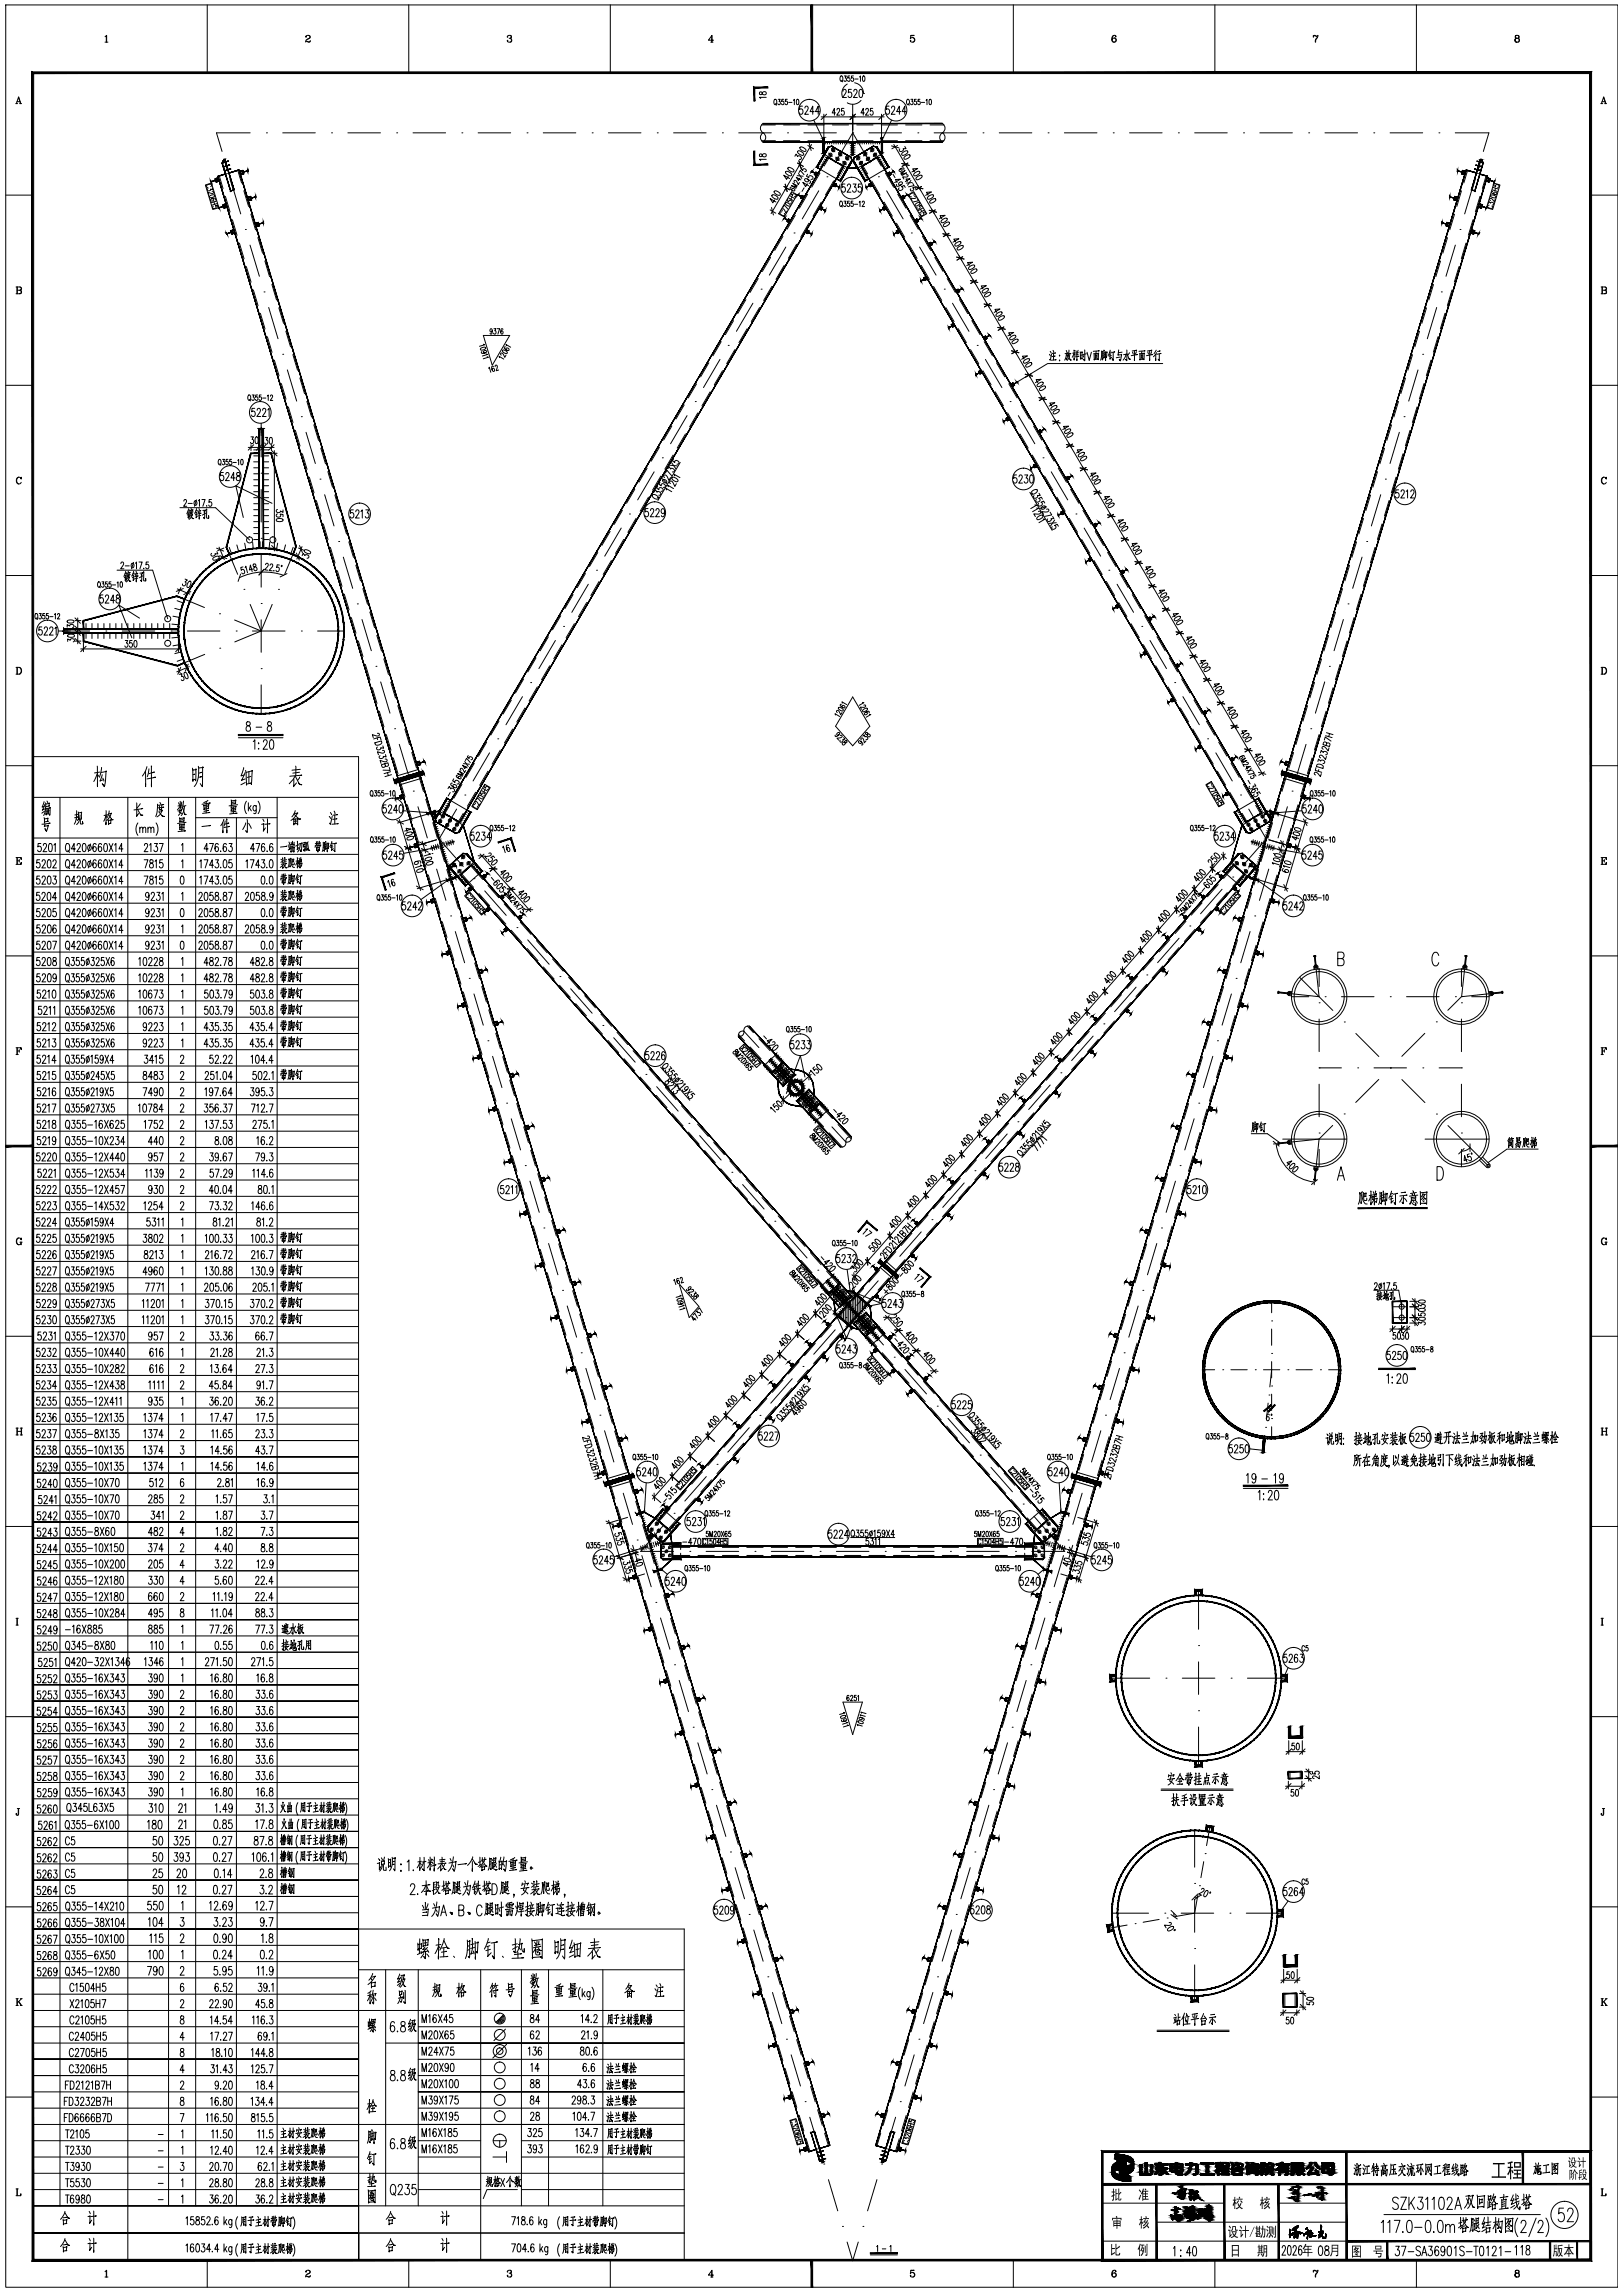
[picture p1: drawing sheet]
<svg xmlns="http://www.w3.org/2000/svg" width="598mm" height="845mm" viewBox="0 0 598 845" stroke-linecap="round" stroke-linejoin="round" font-family="sans-serif">
<!-- layer: 4 -->
<g fill="none" stroke="#000" stroke-width=".37">
<path d="M92.2 49h-12.4l2 6.8M98.2 49h.1M104.2 49h12M122.2 49h.1M128.2 49h12M146.2 49h.1M152.2 49h12M170.2 49h.1M176.1 49h12.1M194.2 49h.1M200.2 49h12M218.2 49h.1"/>
<path d="M224.2 49h12M242.1 49h.1M248.2 49h12M266.1 49h.1M272.2 49h12M290.2 49h.1M296.2 49h11.9M314.2 49h.1M314.2 49l-6.5 11M314.2 49l6.4 11M320.1 49h12M338.2 49h.1"/>
<path d="M344.1 49h12.1M362.2 49h.1M368.2 49h12M386.1 49h.1M392.2 49h12M410.1 49h.1M416.2 49h12M434.1 49h.1M440.1 49h12M458.2 49h.1M464.1 49h12M482.2 49h.1"/>
<path d="M488.1 49h12M506.1 49h.1M512.1 49h12.1M530.1 49h.1M536.2 49h12.4l-2.1 6.8M83.5 61.6h.1M85.3 67.3l3.4 11.5M301.6 70.3l-6 10.4M304.7 65.1h.1M323.6 65.1h.1M326.7 70.3l6 10.4M543.1 67.3l-3.5 11.5"/>
<path d="M544.8 61.6h.1M90.4 84.6h.1M92.1 90.3l3.5 11.5M289.5 91l-6.1 10.4M292.5 85.8h.1M335.8 85.8h.1M338.8 91l6.1 10.4M536.2 90.3l-3.5 11.5M537.9 84.6h.1M97.3 107.6h.1M99 113.3l3.4 11.5M277.4 111.7l-6.1 10.4"/>
<path d="M280.4 106.5h.1M347.9 106.5h.1M350.9 111.7l6.1 10.4M529.3 113.3l-3.4 11.5M531 107.6h.1M104.2 130.5h.1M105.9 136.3l3.4 11.5M265.3 132.4l-6.1 10.4M268.3 127.3h.1M360 127.3h.1M363.1 132.4l6 10.4M522.4 136.3l-3.4 11.5"/>
<path d="M524.2 130.5h.1M96.2 157.7v10.7M111 153.5h.1M112.8 159.3l3.4 11.5M253.1 153.2l-6 10.3M256.2 148h.1M372.2 148h.1M375.2 153.2l6.1 10.3M515.6 159.3l-3.5 11.5M517.3 153.5h.1M96.2 174.4h.1M117.9 176.5h.1"/>
<path d="M241 173.9l-6.1 10.3M244 168.7h.1M384.3 168.7h.1M387.3 173.9l6.1 10.3M510.4 176.5h.1M96.2 198.4h.1M96.2 180.4v12M119.6 182.3l3.5 11.5M124.8 199.5h.1M228.9 194.6l-6.1 10.3M231.9 189.4h.1M396.4 189.4h.1"/>
<path d="M399.4 194.6l6.1 10.3M503.5 199.5h.1M508.7 182.3l-3.5 11.5M65.5 219.8l9.8 4.1M83.5 201.8l4.1 9.8M89.9 217.2h.1M96.2 204.4v12M102.6 217.2h.1M108.9 201.8l-4 9.8M126.5 205.3l3.4 11.5M216.7 215.3l-6 10.3M219.8 210.1h.1"/>
<path d="M408.5 210.1h.1M411.6 215.3l6 10.3M501.8 205.3l-3.4 11.5M23.3 232.5h9.7M39 232.5h.1M45 232.5h12M63 232.5h.1M69 232.5h12M80.9 226.2h.1M81 238.8h.1M86.4 228.4l9.8 4.1M87 232.5h.1"/>
<path d="M92.2 222.7l4 9.8M93 232.5h12M96.2 222.4h.1M96.2 228.4v12M96.2 232.5l-9.7 4M100.3 222.7l-4.1 9.8M111 232.5h.1M117 232.5h9.7M131.7 222.5h.1M133.4 228.3l3.4 11.5M204.6 236l-6.1 10.4M207.6 230.8h.1"/>
<path d="M420.7 230.8h.1M423.7 236l6.1 10.4M494.9 228.3l-3.4 11.5M496.7 222.5h.1M75.4 241.1l-9.7 4M96.2 246.4h.1M96.2 252.4v10.6M138.5 245.5h.1M140.3 251.3l3.4 11.5M192.5 256.7l-6.1 10.4M195.5 251.5h.1M432.8 251.5h.1"/>
<path d="M435.8 256.7l6.1 10.4M488.1 251.3l-3.5 11.5M489.8 245.5h.1M145.4 268.5h.1M147.1 274.3l3.5 11.5M180.4 277.4l-6.1 10.4M183.4 272.2h.1M444.9 272.2h.1M448 277.4l6 10.4M481.2 274.3l-3.4 11.5M482.9 268.5h.1M152.3 291.5h.1"/>
<path d="M154 297.3l3.4 11.5M168.2 298.1l-6.4 11 8.9 10.1M171.3 292.9h.1M457.1 292.9h.1M460.1 298.1l6.4 11-8.3 9.6M474.3 297.3l-3.4 11.5M476 291.5h.1M159.2 314.5h.1M469.2 314.5h.1M160.9 320.2l3.4 11.6M166 337.5h.1M174.6 323.8h.1"/>
<path d="M178.6 328.3l7.9 9M450.2 327.7l-7.9 9M454.2 323.2h.1M462.3 337.5h.1M467.4 320.2l-3.4 11.6M167.7 343.3l3.5 11.4M190.5 341.8h.1M194.4 346.3l7.9 9M206.3 359.8h.1M422.5 359.2h.1M434.4 345.7l-7.9 9M438.4 341.2h.1"/>
<path d="M460.6 343.3l-3.5 11.4M484.4 352.1l1.6 15.2-15-1.7M486 357.1v6.4M538.4 357.1v6.4M540.1 352.1l-1.6 15.2 15-1.7M172.9 360.5h.1M174.6 366.2l3.5 11.5M210.2 364.3l8 9.1M222.1 377.9h.1M274.1 380l5.5 6M406.7 377.3h.1M418.6 363.7l-7.9 9.1"/>
<path d="M453.7 366.2l-3.4 11.5M455.4 360.5h.1M475.8 367.3h6.4M478.8 360.1l12.2 12.2M486 369.5h.1M486 375.5v12M488.2 367.3h.1M494.2 367.3h12M495.3 376.6h.1M512.2 367.3h.1M518.2 367.3h12M529.2 376.5h.1"/>
<path d="M536.2 367.3h.1M538.4 369.5h.1M538.4 375.5v12M538.5 367.2l-5.1 5.1M542.2 367.3h6.4M179.8 383.5h.1M181.5 389.2l3.4 11.5M226.1 382.4l7.9 9M238 395.9h.1M283.7 390.4h.1M287.7 394.8l10.7 11.6M386.9 399.8l-7.9 9"/>
<path d="M390.9 395.3h.1M402.7 381.8l-7.9 9M446.8 389.2l-3.4 11.5M448.5 383.5h.1M486 393.5h.1M486 393.5h8.2M486 399.5v12M499.5 380.8l8.5 8.5M500.2 393.5h.1M506.2 393.5h12M508 397.7l-8.5 8.5M512.2 393.5h.1"/>
<path d="M512.3 393.5h.1M516.5 397.8l8.5 8.5M524.2 393.5h.1M524.9 380.8l-8.4 8.4M530.2 393.5h8.2M538.4 393.5h.1M538.4 399.5v12M186.6 406.5h.1M188.4 412.2l3.4 11.5M241.9 400.4l8 9M253.8 413.9h.1M257.8 418.4l7.9 9.1"/>
<path d="M302.5 410.8h.1M306.5 415.2l5.1 5.6M371.1 417.8l-7.9 9.1M375 413.3h.1M439.9 412.2l-3.4 11.5M441.7 406.5h.1M472.6 419.7h23.6M486 419.7l-1.6 15.2M486 419.7l-15 1.6M486 417.5h.1M491 414.7l-5 5M495.2 410.5h.1"/>
<path d="M525 419.7h23.6M529.2 410.5h.1M533.5 414.7l14.7 14.8M538.4 417.5h.1M193.5 429.5h.1M195.2 435.2l3.5 11.5M269.6 432h.1M273.6 436.5l7.9 9M355.2 435.9l-7.9 9M359.2 431.4h.1M433.1 435.2l-3.5 11.5M434.8 429.5h.1"/>
<path d="M486 423.5v6.4M538.4 423.5v6.4M200.4 452.5h.1M202.1 458.2l3.4 11.5M285.5 450h.1M289.4 454.5l7.9 9M339.4 453.9l-7.9 9M343.4 449.4h.1M426.2 458.2l-3.4 11.5M427.9 452.5h.1M207.3 475.5h.1M301.3 468h.1"/>
<path d="M305.3 472.5l20.2 23.1M323.6 471.9l-8 9.1M327.5 467.4h.1M421 475.5h.1M468.5 479.3v4.4M516.4 479.5v8M209 481.2l3.4 11.5M214.1 498.5h.1M307.7 490l-7.9 9M311.7 485.5h.1M414.2 498.5h.1M419.3 481.2l-3.4 11.5"/>
<path d="M468.5 498.7h.1M468.5 486.7h.1M468.5 489.7v6M513.1 485.5h5.3M513.1 481.5h5.3M215.9 504.2l3.4 11.5M291.9 508l-7.9 9M295.8 503.5h.1M329.5 500.1h.1M333.4 504.6l8 9M345.3 518.1h.1M412.5 504.2l-3.5 11.5"/>
<path d="M443.1 504.7h4.4M450.5 504.7h.1M453.5 504.7h6M462.5 504.7h.1M465.5 504.7h6M467.2 517l-.6 6M467.5 514h.1M468.5 510.7h.1M468.5 501.7v6M468.5 513.7v6M468.5 504.7l-.7 6.3M474.5 504.7h.1"/>
<path d="M477.5 504.7h6M486.5 504.7h.1M489.5 504.7h4.4M221 521.5h.1M222.7 527.2l3.5 11.5M264.2 539.6h.1M276.1 526l-8 9.1M280 521.5h.1M349.3 522.6l7.9 9.1M361.1 536.2h.1M405.6 527.2l-3.5 11.5M407.3 521.5h.1"/>
<path d="M466 528.9l-.7 6.4M466.3 525.9h.1M468.5 522.7h.1M468.5 525.7v4.4M227.9 544.4h.1M229.6 550.2l3.4 11.5M248.3 557.6h.1M260.2 544.1l-7.9 9M365.1 540.7l7.9 9M377 554.2h.1M380.9 558.7l11.4 12.9h-12.1M398.7 550.2l-3.4 11.5"/>
<path d="M400.4 544.4h.1M234.8 567.5h.1M236.5 573.2l3.4 11.5M244.4 562.1l-8.4 9.5h12.2M254.1 571.6h.1M260.2 571.6h12M278.2 571.6h.1M284.2 571.6h12M302.2 571.6h.1M308.1 571.6h12M326.2 571.6h.1M332.1 571.6h12"/>
<path d="M350.2 571.6h.1M356.2 571.6h12M374.1 571.6h.1M391.8 573.2l-3.4 11.5M393.6 567.5h.1M241.6 590.4h.1M243.4 596.2l3.4 11.5M385 596.2l-3.5 11.5M386.7 590.4h.1M441.6 585.8v14.5M248.5 613.4h.1M250.2 619.2l3.5 11.5"/>
<path d="M378.1 619.2l-3.5 11.5M379.8 613.4h.1M409 618.4h14.6M429.6 618.4h.1M435.6 618.4h12M441.6 606.4h.1M441.6 612.3v12M453.6 618.4h.1M459.6 618.4h14.5M255.4 636.4h.1M372.9 636.4h.1M441.6 630.4h.1"/>
<path d="M441.6 636.3v14.6M257.1 642.2l3.4 11.5M262.3 659.4h.1M366.1 659.4h.1M371.2 642.2l-3.4 11.5M264 665.2l3.4 11.5M364.3 665.2l-3.4 11.5M440.1 674.4v13.6M269.1 682.4h.1M270.8 688.2l3.5 11.5M357.5 688.2l-3.5 11.5M359.2 682.4h.1"/>
<path d="M440.1 694h.1M440.1 700v12M276 705.4h.1M277.7 711.2l3.5 11.4M350.6 711.2l-3.5 11.4M352.3 705.4h.1M409.6 704.9h13.6M429.2 704.9h.1M435.2 704.9h12M440.1 718h.1M453.2 704.9h.1M459.2 704.9h13.5"/>
<path d="M282.9 728.4h.1M284.6 734.2l3.4 11.5M343.7 734.2l-3.4 11.5M345.4 728.4h.1M440.1 724v13.5M289.8 751.4h.1M291.5 757.1l3.4 11.5M336.8 757.1l-3.4 11.5M338.6 751.4h.1M296.6 774.4h.1M331.7 774.4h.1M298.3 780.1l3.5 11.5"/>
<path d="M303.5 797.4h.1M324.8 797.4h.1M330 780.1l-3.5 11.5M305.2 803.1l3.5 11.5M323.1 803.1l-3.5 11.5M310.4 820.4h.1M312.1 826.1l2.1 6.9 2-6.9M317.9 820.4h.1"/>
</g>
<!-- layer: 0 -->
<g fill="none" stroke="#000" stroke-width=".37">
<path d="M2.1 1.8h594v841h-594zM38.7 13.5l.6-.5v2.5M38.7 15.5h1.1M39.2 13.2v2.3M76.3 1.8v25M112.8 13.5l-.2 .1a.84 .84 0 0 1 .9-.6 .84 .84 0 0 1 .8 .8l-1.5 1-.2 .7M113.7 13l.5 .8-1 .7M114.3 15.2l-.4 .2-1.3-.1M114.3 14.9l-.2 .6-1.1-.3M150.6 1.8v25M187 13.5v.3l.1-.6a.91 .91 0 0 1 1.3 .2l-.1 .6-.7 .1M188 13l.3 .4-.3 .7 .6 .6a.85 .85 0 0 1-.8 .9 .85 .85 0 0 1-.9-.7l.1 .2"/>
<path d="M188.3 14.3l.1 .8-.4 .4M224.9 1.8v25M261.9 15.5h.8M262.2 13.3v2.2M262.9 14.8h-1.9l1.3-1.8v2.5M335.6 13.2l1.2-.2h-1.2l-.2 1.2a.89 .89 0 0 1 1.3-.3 .89 .89 0 0 1 0 1.4 .89 .89 0 0 1-1.3-.4l.1 .2M336.3 13.9l.6 .7-.1 .6-.5 .3M373.3 1.8v25M410.5 13a1.5 1.5 0 0 0-.2 2.5M410.6 14l.6 .7-.6 .8M411.1 13.4v.2l.1-.2a.8 .8 0 0 0-.8-.4 .8 .8 0 0 0-.7 .6 1.32 1.32 0 0 0 .6 1.9 .78 .78 0 0 0 1-.6 .78 .78 0 0 0-.7-.9 .78 .78 0 0 0-.9 .7M447.6 1.8v25"/>
<path d="M483.9 13.5l.3-.5 .9 .4 .4-.4-.1 .8-.6 .8-.1 .9M483.9 13v.8M484 13.3l1.1 .1M485.4 13.8a1.82 1.82 0 0 0-.8 1.7M521.8 1.8v25M558.7 13l-.3 .2-.2 .6a.83 .83 0 0 0 1.5 0l-.1-.6-.9-.2-.3 .4 .3 .7M559.2 13l.4 .4-.4 .7 .6 .5a.83 .83 0 0 1-.9 1 .83 .83 0 0 1-.7-1.3l.5-.2-.5 .5 .2 .7 .3 .2M559.2 14.1l.5 .5-.1 .7-.4 .2M5.8 38.2h.7M6 38.2l.9-2.5 .8 2.5M6.3 37.5h1M6.9 36l.7 2.2"/>
<path d="M7.2 38.2h.7M279.9 33.9v.9h.7a.85 .85 0 0 1 .7-1 .85 .85 0 0 1 1 .7 .92 .92 0 0 1-1.1 .4 .92 .92 0 0 1-.6-1zM282.3 35.9h-2.5l.5 .4M285.4 36.7l.1-.1a1.07 1.07 0 0 1 .7 1 1.07 1.07 0 0 1-.7 1 1.44 1.44 0 0 1-.1-1.9zM285.7 38.2l.4 .6M286.7 36.6h.7l-.4 .8a.56 .56 0 0 1 .5 .8 .56 .56 0 0 1-.9 0M288.7 36.6h-.6l-.1 .8a.57 .57 0 0 1 .8 .5 .57 .57 0 0 1-.8 .5l-.1-.2M290 36.6h-.6l-.1 .8a.57 .57 0 0 1 .9 .5 .57 .57 0 0 1-.9 .5l-.1-.2M290.6 37.7h1.2M292.3 37l.4-.4v2M293.6 36.7l.2-.1a1.19 1.19 0 0 1 0 2l-.4-.9zM295.7 39.1h-1v1.2a.91 .91 0 0 1 1.2 .8 .91 .91 0 0 1-1.2 .9l-.3-.5"/>
<path d="M296.5 39.8l.2-.4a.66 .66 0 0 1 .9-.1 .66 .66 0 0 1 0 1l-1.1 1.8h1.4M309.7 28.1l.2-.1a1.08 1.08 0 0 1 .7 1 1.08 1.08 0 0 1-.7 1 1.48 1.48 0 0 1-.2-1.9zM310.1 29.6l.4 .6M310.6 33.6l.1-.4a.65 .65 0 0 1 .9-.1 .65 .65 0 0 1 .1 1l-1.2 1.8h1.3M310.9 39.9h-.8l-.1 1.1a.71 .71 0 0 1 1.1 .6 .71 .71 0 0 1-1.1 .6l-.1-.2M311.1 28h.7l-.4 .7a.56 .56 0 0 1 .5 .9 .56 .56 0 0 1-1 0M313.1 28h-.7v.7a.59 .59 0 0 1 .8 .6 .59 .59 0 0 1-.9 .5v-.2M313.6 32.9h-.9l-.2 1.3a.94 .94 0 0 1 1.5 .6 .94 .94 0 0 1-1.1 1.1l-.4-.5M314.2 38.4v14M314.4 28h-.7v.7a.59 .59 0 0 1 .9 .6 .59 .59 0 0 1-.9 .5l-.1-.2M314.6 33.6l.1-.4a.65 .65 0 0 1 .9-.1 .65 .65 0 0 1 .1 1l-1.2 1.8h1.3M314.9 29.1h1.2"/>
<path d="M316.7 28.4l.3-.4v2M316.8 33.1l.4-.2a2.12 2.12 0 0 1 0 3h-.1a2.48 2.48 0 0 1-.3-2.8zM317.9 28.1l.2-.1a1.21 1.21 0 0 1 0 2l-.4-.9zM321.5 39.9h-.8l-.1 1.1a.71 .71 0 0 1 1.1 .6 .71 .71 0 0 1-1.1 .6l-.1-.2M327.6 39.1h-1l-.1 1.3a.86 .86 0 0 1 1.3 .7 .86 .86 0 0 1-1.3 .7l-.1-.3M328.5 39.8v-.4a.66 .66 0 0 1 1-.1 .66 .66 0 0 1 .1 1l-1.2 1.8h1.4M334.3 36.7l.1-.1a1.06 1.06 0 0 1 .7 1 1.06 1.06 0 0 1-.7 1 1.44 1.44 0 0 1-.1-1.9zM334.6 38.2l.4 .6M335.6 36.6h.7l-.4 .8a.56 .56 0 0 1 .5 .8 .56 .56 0 0 1-1 0M337.6 36.6h-.7v.8a.57 .57 0 0 1 .8 .5 .57 .57 0 0 1-.8 .5l-.1-.2M338.9 36.6h-.6l-.1 .8a.57 .57 0 0 1 .9 .5 .57 .57 0 0 1-.9 .5l-.1-.2M339.4 37.7h1.3"/>
<path d="M341.2 37l.3-.4v2M342.5 36.7l.2-.1a1.19 1.19 0 0 1 0 2l-.4-.9zM589.8 38.2h.7M590 38.2l.8-2.5 .9 2.5M590.2 37.5h1.1M590.8 36l.7 2.2M591.2 38.2h.7M279.9 56.8v.8h.7a.85 .85 0 0 1 .7-1 .85 .85 0 0 1 1 .8 .91 .91 0 0 1-1.1 .4 .91 .91 0 0 1-.6-1zM280.8 49.2a.81 .81 0 0 1 1.1 .6v1.6a.81 .81 0 0 1-1.1 .7 2 2 0 0 1 0-2.9zM281.1 45.5a2 2 0 0 0 0 3.4M282.3 58.7h-2.5l.5 .4M294.3 59.2l.8 2.7"/>
<path d="M298.1 52.7l.8 2.8M299.8 44.3l3.4 7.1M300 41.1h-1.6l1-2v3M301.9 41.1h-1.4l1-2v3M302.5 43.1h23.3M303.3 59.3l.6 .4M303.5 42.1v8.8M303.7 58.6l.6 .4M304 52.4v.7M304.1 57.9l.6 .4M304.5 42.1l-2 2M304.8 52.4v.7"/>
<path d="M305.6 52.4v.7M306.4 52.4v.7M307.2 52.4v.7M307.8 41.6h-1.2l.8-1.7v2.5M308 52.4v.7M308.4 40.5v-.3a.55 .55 0 0 1 .8-.1 .55 .55 0 0 1 .1 .8l-1 1.5h1.1M308.8 52.4v.7M309.6 52.4v.7M310.4 52.4v.7M311.2 52.4v.7M312 52.4v.7M312.8 52.4v.7"/>
<path d="M313.3 52.9h.7M313.3 53.7h.7M313.3 54.5h.7M313.3 55.3h.7M313.3 56.1h.7M313.3 56.9h.7M313.6 52.4v.7M314.3 52.9h.7M314.3 53.7h.7M314.3 54.5h.7M314.3 55.3h.7M314.3 56.1h.7"/>
<path d="M314.3 56.9h.7M314.4 52.4v.7M315.2 42.1l-2 2M315.2 52.4v.7M316 52.4v.7M316.8 52.4v.7M317.6 52.4v.7M318.4 52.4v.7M318.5 41.6h-1.3l.9-1.7v2.5M319 40.5v-.3a.54 .54 0 0 1 .8-.1 .54 .54 0 0 1 .1 .8l-1 1.5h1.1M319.2 52.4v.7M320 52.4v.7"/>
<path d="M320.8 52.4v.7M321.6 52.4v.7M322.4 52.4v.7M323.2 52.4v.7M324 52.4v.7M324.2 57.9l-.6 .4M324.6 58.6l-.6 .4M324.8 42.1v8.8M325 59.3l-.6 .4M325.8 42.1l-2 2M328.4 53.8l2.8 .7M328.5 44.3l-3.4 7.1"/>
<path d="M331.9 41.1h-1.6l1.1-2v3M333.9 41.1h-1.5l1-2v3M347.2 48.9a2 2 0 0 0 0 3.4M347.2 45.5a1.98 1.98 0 0 1 0 3.4 2 2 0 0 1 0 3.4M2.1 71.9h10M75.7 68.1l2.2-.6 2.7 9-2.2 .7zM77.2 72.3l.9-.5 1 .2a1.22 1.22 0 0 1-1.9 .5zM77.6 68.8a.52 .52 0 0 0 .3-.8 .52 .52 0 0 0-.8-.1l-.5 .1a.53 .53 0 0 0-.6 .6 .53 .53 0 0 0 .6 .5M78.1 73.2l.5 .1a.53 .53 0 0 1-.3 .8 .53 .53 0 0 1-.7-.5l1.4-.6 .5 .2-.2 .5M78.1 70.5h.3a.44 .44 0 0 1 .3 .6 .44 .44 0 0 1-.6 .2l-1.4-.4 .2 .8M78.2 69.1l.2 .7-.8-.1a.56 .56 0 0 1-.6 .7 .56 .56 0 0 1-.4-.9M78.6 76l-.2 .2a.59 .59 0 0 0 .7 .6 .59 .59 0 0 0 .2-1l.9-.1 .2 .6"/>
<path d="M78.8 74.4l.3 .9M79.7 74.1l-1.9 .6M80 75l-1.9 .6M80.5 65.5l.3 1.2M83.3 75.1l.4 1.2M88.3 63.2l.3 1.2M91.1 72.8l.4 1.2M284.2 76.5l.7 2.7M288 78.1a.52 .52 0 0 0-.7 .3 .52 .52 0 0 0 .5 .7l1.1 .4 .3-.3-.3-.6M288.3 77.7l-.2-.2a.44 .44 0 0 1 .2-.6 .44 .44 0 0 1 .6 .3l.7 1.3 .4-.8M288.5 76.4l.5-.8 1.4 1.5M289.3 67.9l.7 2.7"/>
<path d="M289.5 74.8a1.28 1.28 0 0 1 1.6 1.1 1.28 1.28 0 0 1-1.6-1.1zM290.3 73.4l-.4 .5 .7 .4a.58 .58 0 0 1 .9-.4 .58 .58 0 0 1-.1 1h-.1M290.5 72.9l1.7 1M291 72.1l1.7 1M291.7 70.6l2 1.2-4.8 8.1-2-1.1zM291.7 70.9l-.4 .6 .7 .5a.57 .57 0 0 1 .9-.5 .57 .57 0 0 1 0 1l-.2-.1M291.8 72.6l-.5 .8M296.2 69.2l-.7 1.3M296.4 72.6l-.5 .8M297.4 67.7l-.6 1.1-1-1.6 2.1 1.3M297.5 66l.4 .5a.68 .68 0 0 1-1 .4 .68 .68 0 0 1-.2-1.1l.8 .2a1.22 1.22 0 0 1 1.1 1.4l-.5 .1M297.5 64.2l-.4 .7 .9 .6a.71 .71 0 0 1 1.1-.6 .71 .71 0 0 1-.1 1.2h-.2"/>
<path d="M301.4 63.9l-.5 .9M302.1 61.4l.6 .3M302.3 76l-.5 .9M302.5 60.7l.6 .4M302.9 60l.6 .4M307.3 67.4l-.5 .9M308.6 65.2l.6 .3M309 64.5l.6 .3M309.4 63.8l.6 .4M309.6 74.2l.1-.1a1.06 1.06 0 0 1 .7 1 1.06 1.06 0 0 1-.7 1 1.44 1.44 0 0 1-.1-1.9zM309.8 63.1l.6 .4M309.9 75.7l.4 .6"/>
<path d="M310.2 62.4l.6 .4M310.6 61.7l.6 .4M310.9 74.1h.8l-.4 .8a.56 .56 0 0 1 .5 .8 .56 .56 0 0 1-1 0M311.3 67.8h-1v1.2a.91 .91 0 0 1 1.2 .8 .91 .91 0 0 1-1.2 .9l-.2-.5M312.2 68.5l.1-.4a.66 .66 0 0 1 .9-.1 .66 .66 0 0 1 .1 1l-1.2 1.8h1.4M312.9 74.1h-.6l-.1 .9a.57 .57 0 0 1 .9 .4 .57 .57 0 0 1-.9 .5l-.1-.2M314.3 74.1h-.7l-.1 .9a.57 .57 0 0 1 .9 .4 .57 .57 0 0 1-.9 .5v-.2M314.3 67.8h1.1l-.6 1.2a.89 .89 0 0 1 .7 1.1 .89 .89 0 0 1-1.2 .6l-.2-.5M314.8 75.3h1.2M316.5 74.5l.4-.4v2M317.3 67.8h-1l-.1 1.3a.94 .94 0 0 1 1.4 .6 .94 .94 0 0 1-1 1.1l-.5-.6M317.7 74.6v-.3a.44 .44 0 0 1 .7-.1 .44 .44 0 0 1 0 .7l-.8 1.2h.9"/>
<path d="M317.7 61.7l-.6 .4M318.1 62.4l-.6 .4M318.5 63.1l-.6 .4M318.9 63.8l-.6 .4M319.3 64.5l-.6 .3M319.7 65.2l-.6 .3M321 67.4l.5 .9M325.4 60l-.6 .4M325.8 60.7l-.6 .4M326.1 76l.5 .9M326.2 61.4l-.6 .3M326.9 63.9l.5 .9"/>
<path d="M329 64.2l.8 1.3M330.4 67.9l-.2 .5a1.53 1.53 0 0 0 2.2-1.2 .73 .73 0 0 0-1 0 .73 .73 0 0 0 0 1l.6-.1M330.5 67.2l-.6-1 1.8-.2-2.1 1.3M331.9 72.6l.5 .8M332.2 60.2l2.8 .8M333.5 69.1l-.4-.8-.8 .5a.73 .73 0 0 1-.1 1.3 .73 .73 0 0 1-1.1-.7l.2-.2M334.6 71.8l2-1.2 4.8 8.2-2 1.1zM336.7 71.9a.53 .53 0 0 0 0-.8 .53 .53 0 0 0-.8 .1l-.4 .3a.53 .53 0 0 0-.5 .6 .53 .53 0 0 0 .8 .4M336.9 72.3h.3a.44 .44 0 0 1 .4 .5 .44 .44 0 0 1-.6 .3h-1.4l.4 .8M337.3 75.2l1-.6 .5 .1a1.22 1.22 0 0 1-1.7 1zM337.3 68.8l2.7 .8M337.9 73.2l.5 .8-2 .4"/>
<path d="M339.2 77.1l.4 .8M339.7 76.2l-.3-.6-.8 .4a.57 .57 0 0 1 0 1 .57 .57 0 0 1-.8-.5l.1-.2M340 76.6l-1.8 1.1M340.4 77.4l-1.7 1.1M341.1 78.6l-.3-.6-.8 .4a.57 .57 0 0 1 .1 1 .57 .57 0 0 1-.9-.5l.1-.2M342.3 77.5l2.8 .7M537.2 72.8l-.4 1.2M540 63.2l-.3 1.2M545 75.1l-.4 1.2M547.8 65.5l-.3 1.2M548.3 74.9l.3-.7 .6 .7a.55 .55 0 0 1 .9-.3 .55 .55 0 0 1-.3 .9M548.6 75.6a.53 .53 0 0 0-.6 .5 .53 .53 0 0 0 .6 .5l.5 .2a.53 .53 0 0 0 .8-.1 .53 .53 0 0 0-.3-.8"/>
<path d="M549.4 71.9l1 .1 .7 .6a1.22 1.22 0 0 1-1.9-.6zM549.8 70l2 .5M550 70.6l-.4 .1a1.24 1.24 0 0 0 1.9 .7 .58 .58 0 0 0-.6-.6 .58 .58 0 0 0-.6 .5l.4 .3M550.1 69.1l1.9 .6M550.4 67.5l2.2 .6-2.7 9.1-2.2-.7zM550.5 67.8l-.2 .6 .7 .3a.59 .59 0 0 1 .8-.7 .59 .59 0 0 1 .2 1h-.2M550.9 73.5l-.3 .9-1-1.1a.44 .44 0 0 0-.7-.1 .44 .44 0 0 0 .2 .7M551 69.4l-.3 .8M586.1 71.9h10M86.2 84.7l.4 1.2M94 82.4l.3 1.1M291.3 81.2l-.5 .9"/>
<path d="M297.2 84.7l-.5 .8M331.1 84.7l.5 .8M337 81.2l.5 .9M342.1 89.8l.5 .9M347.4 86.1l2.7 .7M352.4 94.7l2.8 .8M534.3 82.4l-.3 1.1M542.1 84.7l-.3 1.2M5.9 105.7l1.8 .2 .2 .6-.6 .4M5.9 108.2l1.8-.1 .2-.7-.6-.5 .5 .5-.1 .6-.4 .2M6.3 105.7v2.5M6.4 105.7v2.5"/>
<path d="M7.3 105.7l.5 .5-.1 .5-1.3 .2M341.2 101.9l.5 .9M351.3 119.2l.5 .8M352.1 107.1l.6 .8M357.5 103.4l2.7 .7M362.6 112l2.7 .7M589.9 105.7l1.8 .2 .2 .6-.6 .4M589.9 108.2l1.8-.1 .2-.7-.6-.5 .5 .5-.1 .6-.4 .2M590.2 105.7v2.5M590.4 105.7v2.5M591.3 105.7l.5 .5-.1 .5-1.3 .2M361.4 136.4l.5 .9"/>
<path d="M362.3 124.3l.5 .9M367.6 120.6l2.8 .7M372.7 129.3l2.7 .7M377.7 137.9l2.7 .7M386.6 130.5l.3 .6M386.9 129.5l.3 .6M387.4 130.5l-.5 2.3-.2-.4M388 129.1l.2 .8M388.2 130.2v2.4M388.6 131.2l-1 .2M388.7 130.1h.2l-1.3 .1M388.9 132.6h.2l-1.8 .1"/>
<path d="M390.4 130.8v.3zM390.4 132.6v.3zM392.8 129.1l.2 .7M392.9 130.9l.5-.1-.4 1.7-.2-.3 .2 .2M392.9 130.2l-.6 2.5M393.3 130.1l-.9 .2M393.6 131l.7 1.6 .4 .1-.5-.3M393.8 129l-.3 2.3M394.1 130.4l-.3 1.4-.7 1M394.3 130.3h.3l-.9 .1M395.7 129v3.7v-.6M395.7 130.1l-.7 1.5"/>
<path d="M395.7 130.5l.4 .4M396.1 130l-.9 .1M396.3 129.2l.3 .6M396.8 130.1v2.8l-.1-.5M397.2 129.1l-.3 .9M397.2 130.6l-.9 .2M397.3 131.3h.2l-1.5 .2M397.3 130l-1 .1M398 129.6l.1 2.7-.1-.2 .5-.1 .2 .3 .1-2.5-.8 .1M398.5 130.9h-.4M399 130.9l.2 .7M399.6 128.9v4l-.5-.5 .5 .5"/>
<path d="M400.2 130.4l-1.4 .3M400.5 129.8l.8 3 .8-3M403.1 130.2l.1 2.5-.1-.3 1.3-.1h-.2M403.1 130.4l1.7-.2-.2 2.4-.1-.3M403.6 130.4v1.9M403.9 129.4l-.2 .9M403.9 131.6h-.3M403.9 130.9l-.3 .1M404.2 130.3l-.1 2M404.7 129.3h.3l-2.2 .1M405.8 129.3v2.2l-.3 1.2M405.9 129.6l.5-.1-.2 3.1-.2-.3 .3 .3"/>
<path d="M406.1 130.4h-.2M406.2 131.1l-.3 .1M406.7 129l.1 1.8M406.8 130.8l-.3 1.1 .5-.3M407 131.3l.1 .6M407.1 130l-.6 .2M407.2 130.7l-.7 .2M407.3 129.6l.1 3.3-.1-.5M407.3 129.9l.6-.1-.3 1.9-.1-.3 .2 .2M409 130.5l-.1 1.8 .7-.7M409 129l-.7 2M409.3 130.4l-.6 .1"/>
<path d="M409.4 129.7l-.6 .2M409.4 131l-.8 .3M410.1 129.9v2.9l-.4-.6 .4 .5M410.4 129.7h.3l-1.2 .2M412.2 128.9l-.3 2 1.4-.3-.6 2.3-.3-.5 .3 .5M412.7 131.6l-1.5 .2M413.4 129.8l-1.4 .2M414 130.7l1-.2-1.2 2.2M415.1 129v3.9l-.4-.5 .4 .4M415.2 130.3l.3 .8a1.05 1.05 0 0 0 1 1.3l-.6-.4M416.1 130l-.6 .9M417.3 129.8l.2 .7"/>
<path d="M418 129.2v3.6v-.5M418.5 129.1h.3l-1.7 .2M418.6 129.5l-.3 1M418.8 130.7l.3-.1-2.3 .5M419.9 130.2l.1 2.5v-.3l1.1-.1M419.9 130.4l1.7-.2-.1 2.4-.2-.3M420.4 130.4v1.9M420.7 129.4l-.1 .9M420.7 131.6h-.2M420.7 130.9l-.2 .1M421 130.3v2M421.6 129.3h.3l-2.3 .1"/>
<path d="M422.9 129.8l.2 .7M423.6 129.2v3.6v-.5M424.2 129.1h.2l-1.7 .2M424.2 129.5l-.3 1M424.5 130.7l.2-.1-2.3 .5M425.8 130.6v2.3v-.7M426 129l-.8 1.3M426.1 130l-1.1 1.5M427.1 130.4v2.5l-.4-.6M427.2 129.3h.3l-1 .2M427.6 130.3h.2l-1.6 .2M428.4 134h-42.4l-11.9 7.2"/>
<path d="M2.1 142h10M91.6 145.6l.1-.1a1.07 1.07 0 0 1 .7 1 1.07 1.07 0 0 1-.7 1 1.44 1.44 0 0 1-.1-1.9zM91.9 147.2l.4 .5M92.9 145.5h.7l-.4 .8a.56 .56 0 0 1 .5 .8 .56 .56 0 0 1-.9 .1M93.9 150.5h-1.1v1.1a.91 .91 0 0 1 1.3 .9 .91 .91 0 0 1-1.3 .8l-.2-.4M94.7 151.2l.1-.4a.65 .65 0 0 1 1-.1 .65 .65 0 0 1 0 .9l-1.2 1.9h1.4M94.9 145.5h-.7v.8a.59 .59 0 0 1 .9 .6 .59 .59 0 0 1-.9 .5l-.1-.2M94.9 157.9h1.1l.1 .5 .2-1 .1 .5h1.1M96.2 145.5h-.6v.8a.59 .59 0 0 1 .8 .6 .59 .59 0 0 1-.9 .5l-.1-.2M96.2 155.9v4.6M96.8 151.2v-.4a.66 .66 0 0 1 1-.2 .66 .66 0 0 1 0 1l-1.2 1.9h1.4M96.8 146.7h1.2"/>
<path d="M98.5 145.9l.3-.4v2M98.6 151l.5-.5v3M99.6 146l.1-.3a.44 .44 0 0 1 .6 0 .44 .44 0 0 1 .1 .6l-.8 1.2h.9M371.5 153.7l.5 .8M372.4 141.6l.5 .9M382.5 158.9l.5 .8M382.8 146.5l2.7 .7M387.8 155.1l2.8 .8M586.1 142h10M6.9 175.8a1.41 1.41 0 0 0 0 2.5M7.7 176.2l.1 .3v-.7l-.1 .4-.2-.2a1.17 1.17 0 0 0-1.5 1.1 1.17 1.17 0 0 0 1.5 1.1l.3-.5M80.7 169.4l.1-.1a1.08 1.08 0 0 1 .7 1 1.08 1.08 0 0 1-.7 1 1.44 1.44 0 0 1-.1-1.9z"/>
<path d="M81 170.9l.4 .6M82 169.3h.7l-.4 .7a.56 .56 0 0 1 .5 .8 .56 .56 0 0 1-.9 .1M82.3 174.1h-1l-.1 1.3a.93 .93 0 0 1 1.4 .6 .93 .93 0 0 1-1 1.1l-.5-.6M83.2 174.8l.1-.4a.66 .66 0 0 1 .9-.1 .66 .66 0 0 1 .1 1l-1.2 1.8h1.4M84 169.3h-.7v.7a.59 .59 0 0 1 .8 .6 .59 .59 0 0 1-.9 .5v-.2M85.3 169.3h-.6v.7a.59 .59 0 0 1 .8 .6 .59 .59 0 0 1-.9 .5l-.1-.2M85.9 170.4h1.2M86.6 176.1h-1.5l1-2v3M87.3 174.2v.9a1.09 1.09 0 0 1 1.1 .7 1.09 1.09 0 0 1-.4 1.3 .93 .93 0 0 1-1-1 .93 .93 0 0 1 1.1-.8l.3-.5-.1-.6zM87.6 169.6l.3-.3v2M88.9 169.4l.1-.1a1.18 1.18 0 0 1 0 2l-.3-.9zM91.5 164.9h9.5"/>
<path d="M92.5 161h.9l-.5 .9a.7 .7 0 0 1 .6 1.1 .7 .7 0 0 1-1.2 0M92.5 163.9v2.1M93.5 179h1.9M93.5 163.9l-2 2M93.5 176.8h1.9M93.5 174.6h1.9M93.5 170.2h1.9M93.5 168h1.9M93.5 165.8h1.9M93.5 172.4h1.9M94.2 161.1l.3-.1a1.5 1.5 0 0 1 0 2.5l-.5-1.1zM95.5 163.9v2.1"/>
<path d="M96.5 163.9l-2 2M97 163.9v2.1M97 179h2M97 176.8h2M97 174.6h2M97 170.2h2M97 168h2M97 165.8h2M97 172.4h2M97.2 167h4.9M97.7 161.2h.9l-.5 .9a.69 .69 0 0 1 .7 1.1 .69 .69 0 0 1-1.2 0M98 163.9l-2 2"/>
<path d="M99.5 161.3h.6l.2 .3v1.6l-.4 .5-.6-.5zM100 163.9v2.1M100.1 166l2 2M101 163.9l-2 2M101.1 166v37M242.3 179.1l-.4 .7 .8 .5a.73 .73 0 0 1 1.2-.5 .73 .73 0 0 1-.1 1.3l-.3-.1M243.2 177.7l-.5 .7 .8 .5a.73 .73 0 0 1 1.2-.5 .73 .73 0 0 1-.1 1.2h-.2M244.1 176.4l1.6 1.8M244.2 176.8a.92 .92 0 0 1 1 .1 .92 .92 0 0 1 .4 .9 .92 .92 0 0 1-1-.1 .92 .92 0 0 1-.4-.9zM244.8 176l-.2-.3a.55 .55 0 0 1 .3-.7 .55 .55 0 0 1 .7 .4l.8 1.6 .6-1M245.1 174.3l.6-1 1.8 2M246.1 172.7l.4-.8 .6 .9a.69 .69 0 0 1 1.2 0 .69 .69 0 0 1-.6 1.1"/>
<path d="M246.2 179.4l-.2-.6 2.2 1.2M246.8 171.4l2.8 .3M247 178.2l-.3-.3a.55 .55 0 0 1 .4-.7 .55 .55 0 0 1 .7 .4l.8 1.6 .6-1M247.4 170.4l1.6 2.3M247.6 176a1.6 1.6 0 0 1 2.1 1.4l-.6 .1-.9-.4-.7-.7zM248.2 169.1l-.5 .7 .9 .6a.71 .71 0 0 1 1.1-.6 .71 .71 0 0 1 0 1.3l-.3-.1M248.6 175.3l-.3-.6 2.2 1.3M250.6 170.4l-8.2 14M374.5 175h-1l-.1 1.3a.94 .94 0 0 1 1.5 .6 .94 .94 0 0 1-1.1 1.1l-.5-.6M375.4 175.7l.1-.4a.65 .65 0 0 1 1-.1 .65 .65 0 0 1 0 .9l-1.2 1.9h1.4M377.5 175h1.1l-.6 1.1a.87 .87 0 0 1 .7 1.2 .87 .87 0 0 1-1.3 .4l-.1-.3M379.6 175.1l.5-.1a2.17 2.17 0 0 1 0 3h-.2a2.44 2.44 0 0 1-.3-2.9z"/>
<path d="M381.6 170.9l.5 .9M392.6 176.1l.5 .9M392.9 163.8l2.7 .7M397.9 172.4l2.8 .7M590.8 175.8a1.41 1.41 0 0 0 0 2.5M591.7 176.2l.1 .3v-.7l-.1 .4-.3-.2a1.17 1.17 0 0 0-1.4 1.1 1.17 1.17 0 0 0 1.4 1.1l.4-.5M66.3 187.1h13.1l12.5 11.9M67.7 184.7l.1-.4a.54 .54 0 0 1 .8-.1 .54 .54 0 0 1 0 .8l-1 1.6h1.2M69.3 185.5h1.5M69.4 189l-.1 1.8 .4-.7M69.5 187.4l-.7 1.9M69.6 188.9l-.5 .2"/>
<path d="M69.7 189.5l-.7 .3M69.8 188.2l-.6 .1M69.9 187.8v2.2l-.4 1.2M70.1 189.9l.8-.3-1.2 1.7M70.2 190l.8 1.1h.4l-.6-.2M70.4 187.4l.1 .5M70.8 188.2v1l-.5 .3v-1.2M70.9 188l.3-.1-1.2 .2M71.2 188.6l-1.1 .3M71.7 184.7a.73 .73 0 0 1 .9 .7 .73 .73 0 0 1-.9 .7l-.2-.6zM72.3 188.9l-.1 1.9 .5-.7M72.4 184.2l-.8 2.4"/>
<path d="M72.4 187.4l-.7 1.8M72.6 188.7l-.5 .2M72.6 189.4l-.7 .3M72.7 188.1l-.5 .1M73.1 184.5l.4-.4v2.5M73.1 188.5l.1 .6M73.3 187.4l.1 .5M73.4 189.3v2v-.6M73.7 188.5l-.2 .7M73.8 188.2l.2-.1-1.1 .3M73.8 189.2l.3-.1-1.3 .3M74 189.9l-1 .2"/>
<path d="M74.4 184.1h1.2l-.9 2.5M74.7 188.1l1.1-.1-.5 .8-.1-.3M75.3 188.8v2.3l-.3-.4 .3 .4M75.9 189l-1.4 .8M76.1 187.6v3.2l.8 .1v-.9v.9M76.2 186.3v.2M77.9 184.1h-.8l-.1 1a.71 .71 0 0 1 1.1 .6 .71 .71 0 0 1-1.1 .6l-.1-.2M93.1 199.7l.2 2.5M93.5 194.4h1.9M93.5 192.2h1.9M93.5 190h1.9M93.5 187.8h1.9"/>
<path d="M93.5 198.8h1.9M93.5 196.6h1.9M93.5 183.4h1.9M93.5 181.2h1.9M93.5 185.6h1.9M95.8 199.6v2.4M96.7 199.6v2.4M97 194.4h2M97 192.2h2M97 190h2M97 187.8h2M97 198.8h2"/>
<path d="M97 196.6h2M97 183.4h2M97 181.2h2M97 185.6h2M99.4 199.7l-.3 2.4M100.2 185.5l-13.3-6.5 2.7 11.7M101.9 191.3l1.9-.2 .5 .6-.5 .4h-1.6l-.3-.1zM102.2 187.7l-.2 .1a.73 .73 0 0 0 .3 1.1 .73 .73 0 0 0 1-.6l1 .5v-.9M102.2 189.4l-.2 .1a.71 .71 0 0 0 .6 1.1 .71 .71 0 0 0 .6-1.1h1.1v.9M130.2 187.9h-1v1.1a.7 .7 0 0 1 1.1 .3 .88 .88 0 0 1 0 1.2 .88 .88 0 0 1-1.2 .1l-.1-.3M131.1 188.6l.1-.5a.67 .67 0 0 1 .9 0 .67 .67 0 0 1 .1 .9l-1.2 1.9h1.4M133 188.4l.5-.5v3"/>
<path d="M134.8 187.9h1.1l-.6 1.1a.9 .9 0 0 1 .6 1.1 .9 .9 0 0 1-1.1 .6l-.2-.4M238.8 187.4h-1l-.1 1.3a.94 .94 0 0 1 1.4 .6 .94 .94 0 0 1-1 1.1l-.5-.6M239.7 188.1l.1-.4a.66 .66 0 0 1 .9-.1 .66 .66 0 0 1 .1 .9l-1.2 1.9h1.4M240.5 182.3a1.48 1.48 0 0 1 1.9 1.5 1.46 1.46 0 0 1-1.9-1.5zM241 181.3l.5-.8 .6 .9a.7 .7 0 0 1 1.2 0 .7 .7 0 0 1-.6 1M241.7 188.1l.1-.4a.65 .65 0 0 1 .9-.1 .65 .65 0 0 1 .1 .9l-1.2 1.9h1.4M243 183.3l-.8 .1M244.9 188.4l-.3 .7a.81 .81 0 0 1-1-.8 .81 .81 0 0 1 1-.7l.3 .8a1.47 1.47 0 0 1-.8 2l-.4-.4M245.5 180.5l-.2-.6 2.2 1.3M379.4 181.4l8.2 14M380.2 181.1l.8-.6a.71 .71 0 0 1 1.1 .1 .71 .71 0 0 1-.4 1l-.6 .4a.66 .66 0 0 1-1 .1 .66 .66 0 0 1 .1-1zM380.4 181.7l-.3 .8"/>
<path d="M381.3 186l.6 .1-2.1 1.3M382 187.2l.6 .1-2.2 1.2M382.2 190.6l1.3-.8 .7 .3a1.59 1.59 0 0 1-2.2 1.1zM382.6 188.5l.3-.1a.55 .55 0 0 1 .5 .6 .55 .55 0 0 1-.7 .4l-1.8-.1 .6 1M382.8 181.8l.5 .7-1.1 .1a.72 .72 0 0 1-.6 .9 .72 .72 0 0 1-.8-.7l.2-.2M383.8 186.9l1.1-.5a.73 .73 0 0 1-.2 1.1 .73 .73 0 0 1-1.1-.4zM384.1 183.9l-.5-.7-.9 .5a.71 .71 0 0 1 0 1.2 .71 .71 0 0 1-1-.7l.1-.1M384.3 191.2l.6 .1-2.1 1.3M384.9 185.3l-.4-.7-1 .5a.7 .7 0 0 1 .1 1.2 .7 .7 0 0 1-1.1-.6l.2-.2M385.6 187.7l.3-.1a.55 .55 0 0 1 .5 .6 .55 .55 0 0 1-.7 .4l-1.8-.1 .6 1.1M385.6 186.8l-2.4 .5M386.9 188.7l.6 1-2.6 .6"/>
<path d="M387.8 190.3l.5 .8h-1.1a.69 .69 0 0 1-.6 1.1 .69 .69 0 0 1-.6-1M388.6 191.6l-1.6 2.3M389.2 192.6l-2.8 .3M389.9 193.9l-.4-.7-1 .4a.71 .71 0 0 1 .1 1.3 .71 .71 0 0 1-1.1-.6l.2-.2M391.8 188.2l.5 .9M402.7 193.4l.5 .8M403 181l2.7 .8M408 189.7l2.8 .7M413.1 198.3l2.7 .7M515.3 180.5h-1l-.1 1.3a.94 .94 0 0 1 1.4 .5 .94 .94 0 0 1-1 1.2l-.5-.6M516.2 181.2l.1-.4a.67 .67 0 0 1 .9-.1 .67 .67 0 0 1 .1 .9l-1.2 1.9h1.4M518.1 181.1l.5-.6v3"/>
<path d="M519.8 181.2l.1-.4a.67 .67 0 0 1 .9-.1 .67 .67 0 0 1 .1 .9l-1.2 1.9h1.4M2.1 212.1h10M36.2 214.5l.1-.1a1.07 1.07 0 0 1 .7 1 1.07 1.07 0 0 1-.7 1 1.44 1.44 0 0 1-.1-1.9zM36.5 216l.4 .6M37.5 214.4h.8l-.4 .8a.56 .56 0 0 1 .5 .8 .56 .56 0 0 1-1 0M37.9 219.2h-1l-.1 1.3a.94 .94 0 0 1 1.5 .6 .94 .94 0 0 1-1.1 1.1l-.5-.5M38.8 219.9l.1-.4a.66 .66 0 0 1 1-.1 .66 .66 0 0 1 0 1l-1.2 1.8h1.4M39.5 214.4h-.6v.8a.58 .58 0 0 1 .8 .5 .58 .58 0 0 1-.9 .5l-.1-.2M40.9 214.4h-.7v.8a.58 .58 0 0 1 .8 .5 .58 .58 0 0 1-.8 .5l-.1-.2M41.4 215.5h1.2M42.9 219.4v.8a1.01 1.01 0 0 1 1.2 .9 1.01 1.01 0 0 1-.9 1.1 1.08 1.08 0 0 1-.4-1.3 1.08 1.08 0 0 1 1.1-.7v-.8zM43.1 210.1h13.1l5.6 17.9"/>
<path d="M43.1 214.8l.4-.4v2M44.4 214.5l.2-.1a1.21 1.21 0 0 1 0 2l-.4-.9zM44.5 207.7l.1-.4a.56 .56 0 0 1 .8-.1 .56 .56 0 0 1 .1 .8l-1.1 1.6h1.2M46.1 208.5h1.5M46.2 212.1l-.1 1.8 .4-.7M46.3 210.6l-.7 1.8M46.5 212l-.6 .2M46.5 212.6l-.7 .3M46.6 211.3l-.5 .1M46.7 210.9v2.2l-.4 1.2M46.9 213l.8-.3-1.2 1.7M47 213.1l.8 1.1h.4l-.6-.2"/>
<path d="M47.2 210.5l.1 .5M47.6 211.3v1l-.4 .3-.1-1.2M47.7 211.1l.3-.1-1.2 .3M48 211.7l-1.1 .3M48.5 207.7a.73 .73 0 0 1 .9 .7 .73 .73 0 0 1-.9 .7l-.2-.6zM49.1 212l-.1 1.9 .6-.7M49.2 207.2l-.7 2.4M49.2 210.5l-.7 1.8M49.4 211.8l-.5 .2M49.5 212.5l-.8 .3M49.5 211.2l-.5 .1M49.9 207.6l.4-.5v2.5"/>
<path d="M49.9 211.7l.1 .5M50.1 210.5l.1 .5M50.2 212.4v2v-.6M50.5 211.6l-.2 .8M50.6 211.3h.2l-1.1 .2M50.6 212.3l.3-.1-1.2 .3M50.8 213l-1 .2M51.2 207.1h1.2l-.9 2.5M51.5 211.2l1.1-.1-.5 .8-.1-.2M52.1 211.9v2.3l-.3-.4 .3 .4M52.7 212.1l-1.3 .8M52.9 210.6v3.3l.8 .1v-.9v.9"/>
<path d="M53 209.4v.1M54.7 207.1h-.8l-.1 1.1a.71 .71 0 0 1 1.1 .6 .71 .71 0 0 1-1.1 .6l-.1-.3M65.3 217l4.6 1.9M66.6 216.5l-.9 2.3M67.5 216.8l-2.6 1.1M68.2 213.4l.8 .3-.8 .7a.69 .69 0 0 1 .2 1.2 .69 .69 0 0 1-1.2-.4M69.4 217.6l-1 2.3M69.4 214.4l.6-.3a1.59 1.59 0 0 1-.8 2.4l-.3-.6zM70.3 218l-2.6 1.1M78.7 205.5l1.4-.6 .6 .2a1.5 1.5 0 0 1-2.3 1zM79.8 202l2.6 1.1M79.9 203.3l.4 .8-1.1-.1a.7 .7 0 0 1-.7 1 .7 .7 0 0 1-.5-1.1"/>
<path d="M80.7 201.6l1.9 4.6M80.9 204.7l2.6 1.1M82.5 201.9l-2.3 1M83.6 204.7l-2.3 1M84.5 201.7l.8 2.3M87.3 200.8l.6 2.3M88.6 211.6l-.9 2.6M89.5 208.9l-.8 .2 .2 1.1a.7 .7 0 0 1 1.2 .3 .7 .7 0 0 1-.9 .8l-.1-.2M90.1 200.1l.5 2.4M90.3 209.2l.3-.6 .6 2.4M93.1 209.7l-1.2 .3 .4-1.8 .6 2.4M93.3 208.1l.2 .6a.85 .85 0 0 1 1.1 .5 .85 .85 0 0 1-.5 1.1 .91 .91 0 0 1-.6-.9 .91 .91 0 0 1 .8-.9l-.2-.7z"/>
<path d="M96.3 210.8a21.5 21.5 0 0 0-8.1 2.1M96.4 210.8a21.1 21.1 0 0 1 8.1 1.2M97.2 202h4.9M97.3 209.8l-1.9 2.1M97.8 208.1l.2-.4a.55 .55 0 0 1 .8 .1 .55 .55 0 0 1-.1 .8l-1.2 1.3 1.1 .2M99.5 208.3l.1-.3a.55 .55 0 0 1 .8 0 .55 .55 0 0 1 0 .8l-1.3 1.4 1.2 .1M100.1 201l2 2M100.9 210.2l.1 .1M102.3 200.1l-.4 2.4M103 208.2l-.9-.1-.2 1a.71 .71 0 0 1 1 .8 .71 .71 0 0 1-1.2 .4v-.2M103.7 208.4h.2l-.2 .4zM105.2 200.8l-.6 2.3"/>
<path d="M105.7 211.4l-2.5 1.2M108 201.7l-.8 2.2M108.8 204.7l1.9 .8M109.2 203.8l1.1 2.6M110 201.9l1.8 .8M110.3 201l1.1 2.6M111.3 201.4l-1.9 4.6M111.3 204.7l.4-.8 .7 .8a.7 .7 0 0 1 1.1-.2 .7 .7 0 0 1-.4 1.2M112.1 202.7l.7-.2 .9 .3 .7 .6v.4a1.62 1.62 0 0 1-2.3-1.1zM401.8 205.5l.6 .8M412.8 210.6l.5 .9M418.1 206.9l2.8 .7"/>
<path d="M423.2 215.6l2.7 .7M586.1 212.1h10M13.1 226.2l.2-.1a1.07 1.07 0 0 1 .7 1 1.07 1.07 0 0 1-.7 1 1.48 1.48 0 0 1-.2-1.9zM13.5 227.7l.4 .6M14.5 226.1h.7l-.4 .7a.56 .56 0 0 1 .5 .9 .56 .56 0 0 1-1 0M15.4 231h-1v1.1a.7 .7 0 0 1 1.1 .3l.1 .7a.75 .75 0 0 1-.4 .8 .75 .75 0 0 1-.8 0l-.2-.5M16.3 231.7l.1-.4a.66 .66 0 0 1 1-.1 .66 .66 0 0 1 0 .9l-1.2 1.9h1.4M16.5 226.1h-.7l-.1 .8a.57 .57 0 0 1 .9 .5 .57 .57 0 0 1-.9 .5v-.2M17.8 226.1h-.7v.8a.57 .57 0 0 1 .8 .5 .57 .57 0 0 1-.8 .5l-.1-.2M18.3 231.7l.1-.4a.66 .66 0 0 1 1-.1 .66 .66 0 0 1 0 .9l-1.2 1.9h1.4M18.3 227.2h1.2M20.1 226.5l.3-.4v2"/>
<path d="M20.2 231.6l.5-.6v3M21.2 226.5l.1-.2a.44 .44 0 0 1 .6-.1 .44 .44 0 0 1 0 .6l-.8 1.3h1M21.5 232.5h4.5M23.4 231.2v1.1l.5 .1-1 .2 .5 .1v1.1M24.7 231.1v-.9l1 .5a.7 .7 0 0 1 1-.6 .7 .7 0 0 1 .1 1.2M24.8 228.7l2-.2 .4 .6-.4 .4h-1.6l-.4-.2zM24.9 236.3v-.9l1 .5a.7 .7 0 0 1 1-.6 .7 .7 0 0 1 .1 1.2M25.1 233.9l1.9-.1 .4 .6a1.63 1.63 0 0 1-2.5-.2zM27.6 228.7h2.2M27.6 231.7h2.2M27.6 227.7l2 2M27.6 230.7l2 2"/>
<path d="M27.6 233.1h2.2M27.6 236.2h2.2M27.6 232.1l2 2M27.6 235.2l2 2M28.6 227.7v9.5M29.7 239.1h37M30.7 234.1v6M30.9 233.5v1.9M31.7 229.8v1.9M31.7 233.3v2M31.7 238.1l-2 2M33.9 229.8v1.9"/>
<path d="M33.9 233.3v2M36.1 229.8v1.9M36.1 233.3v2M38.3 229.8v1.9M38.3 233.3v2M40.5 229.8v1.9M40.5 233.3v2M42.2 221.2h-1.5l1-2v3M42.7 229.8v1.9M42.7 233.3v2M44.9 229.8v1.9M44.9 233.3v2"/>
<path d="M46.1 236h1l-.5 1a.69 .69 0 0 1 .6 1 .69 .69 0 0 1-1.2 0M47.1 229.8v1.9M47.1 233.3v2M48.7 236h-.9v1a.73 .73 0 0 1 1 .7 .73 .73 0 0 1-1.1 .6l-.1-.3M49.3 229.8v1.9M49.3 233.3v2M49.6 236.1l.4-.1a1.63 1.63 0 0 1-.2 2.5l-.5-1.1zM51.4 227.8l-7.6-4.9 4.8 12.1M51.5 229.8v1.9M51.5 233.3v2M53.7 229.8v1.9M53.7 233.3v2"/>
<path d="M55.9 229.8v1.9M55.9 233.3v2M58.1 229.8v1.9M58.1 233.3v2M60.3 229.8v1.9M60.3 233.3v2M62.5 229.8v1.9M62.5 233.3v2M63.3 230l2.4 .2M63.3 232.1h2.4M63.7 227l2.4 .5M64.4 224.2l2.3 .6"/>
<path d="M65.3 221.4l2.2 .8M65.7 234.8l-2.4 .2M65.7 232.9l-2.4 .1M65.7 234.3v5.8M66.1 237.5l-2.4 .5M66.7 238.1l-2 2M412 222.7l.5 .9M422.1 240l.5 .8M422.9 227.9l.5 .8M428.2 224.2l2.8 .7M433.3 232.8l2.7 .7M5.9 245.9h1.2a1.33 1.33 0 0 1 .9 1.3 1.33 1.33 0 0 1-.9 1.2h-1.2"/>
<path d="M6.3 245.9v2.5M6.4 245.9v2.5M7.1 245.9a1.41 1.41 0 0 1 0 2.5M65.7 246.2l.7 1.9M66.1 248.6l.9-.4-.1 1.1a.69 .69 0 0 1 1 .7 .69 .69 0 0 1-1.1 .5M66.6 245.9l-1.1 2.6M66.7 240.2l-2.3 .6M67.5 242.9l-2.2 .8M68 247.8l.4-.1 .6 .8 .3 .9-.2 .6a1.61 1.61 0 0 1-1.1-2.2zM68.4 245.1l.8 1.8M69.3 244.7l-1 2.6M69.7 245.6l-4.6 2"/>
<path d="M432.2 257.2l.5 .9M433 245.1l.5 .9M438.4 241.4l2.7 .8M443.4 250.1l2.8 .7M448.5 258.7l2.7 .7M589.9 245.9h1.2a1.34 1.34 0 0 1 .8 1.3 1.34 1.34 0 0 1-.8 1.2h-1.2M590.2 245.9v2.5M590.4 245.9v2.5M591.1 245.9a1.41 1.41 0 0 1 0 2.5M87.8 271.8h16.5M90.9 266.1v1a1.28 1.28 0 0 1 1.3 .9 1.28 1.28 0 0 1-.5 1.4 1.09 1.09 0 0 1-1.1-1.1 1.09 1.09 0 0 1 1.2-1l.3-.2a.75 .75 0 0 0-.4-1.1zM93.3 273.3l.6-.7v3.5"/>
<path d="M94.3 267.9h2.1M95.3 273.7v.4zM95.3 275.8v.3zM97 273.4l.2-.5a.77 .77 0 0 1 1.1-.1 .77 .77 0 0 1 0 1.1l-1.4 2.2h1.7M98.7 266.1v1a1.28 1.28 0 0 1 1.3 .9 1.28 1.28 0 0 1-.5 1.4 1.09 1.09 0 0 1-1.1-1.1 1.09 1.09 0 0 1 1.2-1l.3-.2a.75 .75 0 0 0-.4-1.1zM99.6 272.7l.6-.1a2.5 2.5 0 0 1 0 3.5h-.3a2.82 2.82 0 0 1-.3-3.4zM137.7 272.3l2.4-.7 .3 1M138.1 273.7l2.4-.7a1.36 1.36 0 0 1-.5 1.4 1.36 1.36 0 0 1-1.5 .1zM138.9 271.9l.2 .6M139 270.2h.4a.55 .55 0 0 1 .3 .7 .55 .55 0 0 1-.7 .3l-1.8-.5 .3 1.1M140.9 276.5h.4a.56 .56 0 0 1 .3 .7 .56 .56 0 0 1-.8 .3l-1.7-.5 .3 1.1M141.1 274.8l.2 .9-1-.2a.69 .69 0 0 1-.9 .9 .69 .69 0 0 1-.3-1.1"/>
<path d="M141.9 279.7h.4a.55 .55 0 0 1 .3 .7 .55 .55 0 0 1-.8 .3l-1.8-.5 .4 1.1M142 278l.3 .9-1.1-.2a.69 .69 0 0 1-.8 .9 .69 .69 0 0 1-.4-1.1M442.3 274.5l.5 .9M443.1 262.4l.5 .9M453.2 279.7l.5 .8M453.5 267.3l2.7 .7M458.6 275.9l2.7 .8M486.5 277.4l.3-.9 .7 .8a.71 .71 0 0 1 1.1-.3 .71 .71 0 0 1 0 1.1h-.2M487.9 272.7l.4-1.1 2.1 1.5M488.4 271.1l2.4 .7M488.7 278.8l-.3 1.1-1.2-1.4a.56 .56 0 0 0-1-.1 .56 .56 0 0 0 .4 .8M488.7 270l2.4 .7"/>
<path d="M488.8 274l.5-.3 .6 .3-.1 1.1-2.4-.7 .4-1 .9 .3-.2 1M489.6 275.6l-.3 1.1-1.2-1.4a.55 .55 0 0 0-.9-.1 .55 .55 0 0 0 .3 .8M489.9 270.3l-.4 1.1M2.1 282.1h10M12.1 293.8h120M16.2 295.4l-.7 1.9 .7-.1M16.4 298.9l-1 .7M16.5 296.4l-.9 2.1 .9-.4M16.8 295.8a9.2 9.2 0 0 1-.7 4.7M16.8 297.7l.2 2.6v-.5M16.9 296.3l1.4-.3-.1 1-1.3 .2M17 298l1.6-.4-.2 2.8-.3-.4 .2 .3"/>
<path d="M17.3 295.2l.3 .6M17.4 298v2M17.8 297.9v2M18.2 298.7l-1 .3M22.1 293.8v519M28.2 298.7l-.1 3.1-.7 1.9M28.9 299.2v2.8v-.6M29 299.5l1.1-.2-.2 2.6v-.5M35.8 282.3l.1 7.6v-1.6M35.9 285l-1.4 3M36 285.4l.4 .7M36.7 284.5l-1.9 .3"/>
<path d="M37.2 284.6l2-.4-.1-.2-.7 5.9-.7-1.1 .8 .9 .1-.3M37.4 282.8l-.8 3.6M37.6 285.4l-.8 2.4 1.3-.5M37.9 286.7l.4 1.1M39.1 298.7v5.2v-.8M40.1 299.8l1-.1-1.8 2.7M40.2 298.8l-.5 2.1M47.1 293.8v539M50.3 295.8l.1 5 .7-1M50.8 298.3l1.2 2.2 .6-.1-.6-.1-.3-.2M51.7 296.1l-1.3 1.8M52.1 298l.5-.1-3.3 .5"/>
<path d="M53.6 284.2l.1 5.7v-1.1M54.1 282.5l-.5 1.5-1.1 2M54.9 283.3l-.6 2.9M55.7 282.2l.1 7.7v-1.5M56.3 284.7l.6-.2-2 .6M56.7 286.5l.6-.1-3.1 .6M58 296.3l-.1 2.8-.5 1.7M58.5 299.2l1.4 1.6h.7l-.9-.3M58.5 298.9l1.2-.3-.1 .4a3.1 3.1 0 0 1-1.8 2M58.9 295.7l.3 .6M59.6 296.6l.1 1.6-.9 .2-.1-1.6M60 296.5h.3l-2.2 .2"/>
<path d="M60.1 297.5l.2-.1-2.1 .3M62.1 293.8v519M65.6 298.8l1.2-.3 .1-.4-.6 1.7-.6 .6M65.7 295.8l.4 .8M66.3 298.1l-.3 1.2 1 .5M66.4 295.2v2.7v-.6M66.4 296.9l-1.1 1.5M66.4 297l.6 .5M67 295.5l-.3 1.2M67.2 296.6l-1.6 .4M67.4 297.6l.7 2.5h.5l-.6-.3M67.6 295.2l-.5 3"/>
<path d="M68 297.1a5.2 5.2 0 0 1-1.2 3.4M68.5 296.9l-1.1 .2M70.9 283l.2 4.9-.1-.5 .8-.3 .3 .6 .1-4.4 .1 .2-1.2 .2M71.7 285.3l-.6 .1M72.1 293.8v519M73.1 282.4a9.2 9.2 0 0 1-1.5 7.4M73.2 283l1.7-.2-.2-.3-.2 7.4-.7-1.2M73.9 286.3l.4-.1-1.1 .3M74 284.6h.3l-1.1 .3M75.1 296.6l.1 1.8v-.3l1.7-.2v-1.5l-1.8 .5M76 295.4v4.1M76.5 297.2l-1.1 .2"/>
<path d="M76.6 298.7l.2-.1-1.7 .4M76.6 294.9l-1.5 .8M77 299.4h.3l-2.7 .3M77.1 296l.4-.1-3.1 .4M85.1 297.2l.1 1.5 1.7-.3v-1.3l-1.7 .3M85.2 294.7l.1 1.8-.1-.2 1.6-.2v-1.3l-1.5 .3M86 297.3v2.5M86.4 295.5l-1.1 .2M86.5 297.8l-1 .2M86.8 299.7h.6l-2.8 .2M87 299l-1.9 .2M87.5 296.5l-3.1 .4"/>
<path d="M89.8 282.8l-1 3.1 1.2-.3M90.2 284.7l-1.3 2.8 1.5-.5M90.4 288.3l-1.7 .9M90.5 283.9l.3 5.4v-.4l1.6-.3-.4 .1M90.7 284.6l2.3-.6-.4 5-.2-.4M90.8 295.2a4 4 0 0 0 0 4.6M91.5 295.8v3M91.7 284.4v4.2M91.9 297.7l.7 1.1M92.4 286.1l-1.3 .4M92.5 296.8l-1 1.4M94.4 296.8l-.1 2.7-.3 .3-.5-.2"/>
<path d="M94.4 297.2l-.2-.3a.97 .97 0 0 0-1.1 .7 .97 .97 0 0 0 .6 1.2l.7-.4M95.1 295.2a4 4 0 0 1 0 4.6M102.1 293.8v519M108.2 287l-.1 2.9 1.1-1.4M108.4 299.8l1.3-.3-1.4 1.9-1.1 .9M108.7 286l-.7 1.2-1.4 1.6M108.8 298.7l-1.3 2.3M108.8 286.1l1.5 2.9 .9 .2-1.1-.6M108.9 282.3l.1 3.6M110.3 284.6l-2.4 .3M110.4 286.3l-.8 1.3M110.7 283.5l-3.1 .3"/>
<path d="M110.8 285.7l.4-.1-4.4 .4M121.7 299.4l.4 .8M123.1 298.9l.3 1M136.7 291.4h.1a1.06 1.06 0 0 1 .7 .9 1.06 1.06 0 0 1-.7 1 1.44 1.44 0 0 1-.1-1.9zM137 293l.4 .5M138 291.4h.7l-.4 .7a.56 .56 0 0 1 .5 .8 .56 .56 0 0 1-.9 .1M140 291.4h-.7v.8a.57 .57 0 0 1 .8 .5 .57 .57 0 0 1-.8 .5l-.1-.2M141.3 291.4h-.6l-.1 .8a.57 .57 0 0 1 .9 .5 .57 .57 0 0 1-.9 .5l-.1-.2M141.8 281.4l.4 .9 .9-.2-.2-1-2.4 .7 .2 .7 .6 .3 .6-.3 .1-.4M141.9 292.5h1.1M142.2 296.6h-1v1.1a.91 .91 0 0 1 1.2 .9 .91 .91 0 0 1-1.2 .8l-.2-.4M142.7 284.7l.4 1.1"/>
<path d="M143.1 297.3l.1-.4a.65 .65 0 0 1 1-.1 .65 .65 0 0 1 0 .9l-1.2 1.9h1.4M143.4 282.7l.3 1.2-2.6-.1M143.6 291.7l.3-.3v1.9M143.9 284.3l-2.4 .8M144.2 285.4l-2.4 .8M144.8 291.4h.3a1.19 1.19 0 0 1 0 1.9l-.4-.8zM146.5 298.6h-1.5l1-2v3M147.3 296.7l.5-.1a2.12 2.12 0 0 1 0 3h-.2a2.39 2.39 0 0 1-.3-2.9zM148.4 292.9l.4 1.1M148.7 298.7l9.4 .8M153.4 280.9l.3 1.2M154.1 283.5l-7.8 2.4"/>
<path d="M155.1 286.8l-7.8 2.4M158 299.8l-11.5 3.5M159.8 299.9l-.7 .2M163.1 298.8l.6 .3M163.5 298.1l.6 .4M163.9 297.4l.6 .4M164.3 296.7l.6 .4M164.7 296l.6 .4M165.1 290.6l.4-.8 .6 .9a.7 .7 0 0 1 1.2 0 .7 .7 0 0 1-.6 1M165.1 295.3l.6 .4M165.9 292l-.8 1.3M166.6 288.6l-.5 .2a1.63 1.63 0 0 0 2.2 1.2 .73 .73 0 0 0-.5-.8 .73 .73 0 0 0-.9 .4l.4 .5"/>
<path d="M167.2 287l-.4 .7 .8 .5a.73 .73 0 0 1 1.1-.5 .73 .73 0 0 1 0 1.2h-.3M171.2 299.8l.6 .4M171.6 299.1l.6 .4M175 296.5a.53 .53 0 0 0-.8 .3 .53 .53 0 0 0 .5 .7l.4 .2a.53 .53 0 0 0 .8 .1 .53 .53 0 0 0 0-.8M175.2 296.1l-.2-.2a.44 .44 0 0 1 .3-.6 .44 .44 0 0 1 .5 .3l.7 1.3 .5-.8M175.4 294.8l.5-.8 1.4 1.5M176.4 293.2a1.29 1.29 0 0 1 1.6 1.1 1.31 1.31 0 0 1-1.6-1.1zM177.2 291.8l-.4 .5 .7 .5a.57 .57 0 0 1 .9-.5 .57 .57 0 0 1 0 1h-.2M177.4 291.3l1.8 1M177.9 290.5l1.7 1M178.6 289l2 1.2-4.8 8.2-2-1.2zM178.6 289.3l-.3 .6 .7 .5a.57 .57 0 0 1 .8-.5 .57 .57 0 0 1 0 1h-.2"/>
<path d="M178.7 291l-.4 .8M444.3 289.2l2-1.2 4.8 8.1-2.1 1.2zM446.3 289.3a.53 .53 0 0 0 .1-.8 .53 .53 0 0 0-.8 .1l-.4 .2a.53 .53 0 0 0-.5 .7 .53 .53 0 0 0 .7 .3M446.6 289.7l.2-.1a.44 .44 0 0 1 .4 .5 .44 .44 0 0 1-.5 .4l-1.5-.1 .5 .8M446.9 292.6l1.1-.7 .5 .2a1.2 1.2 0 0 1-1.8 1zM447.6 290.5l.5 .9-2.1 .4M448.8 294.5l.5 .8M449.3 293.5l-.3-.5-.8 .3a.57 .57 0 0 1 .1 1 .57 .57 0 0 1-.9-.5l.1-.1M449.6 294l-1.7 1M450.1 294.8l-1.7 1M450.8 296l-.4-.6-.7 .4a.57 .57 0 0 1 0 1 .57 .57 0 0 1-.9-.6l.2-.1M452.4 291.8l.5 .8"/>
<path d="M456.7 299.1l-.6 .4M457.1 299.8l-.6 .4M459.8 287.5l.8 1.3M461.6 291l.6-.1a.67 .67 0 0 1-.1 1 .67 .67 0 0 1-1-.4l.5-.5a1.22 1.22 0 0 1 1.7-.3l-.1 .5M462.2 288.8l.5 .8-1.1 .1a.7 .7 0 0 1-.6 1 .7 .7 0 0 1-.6-1M463.2 295.3l-.6 .4M463.6 296l-.6 .4M463.6 284.6l2.8 .7M464 296.7l-.6 .4M464.3 292.4l-.4-.7-.8 .5a.74 .74 0 0 1-.1 1.2 .74 .74 0 0 1-1.1-.6l.2-.2M464.4 297.4l-.6 .4M464.8 298.1l-.6 .4"/>
<path d="M465.2 298.8l-.6 .3M468.5 299.9l.7 .2M470.3 299.8l11.5 3.5M473.2 286.8l7.8 2.4M474.2 283.5l7.8 2.4M475 280.9l-.4 1.2M479.7 298.7l-9.5 .8M479.9 292.9l-.4 1.1M481.1 296.6h-1v1.1a.91 .91 0 0 1 1.2 .9 .91 .91 0 0 1-1.2 .8l-.2-.4M482 297.3l.1-.4a.66 .66 0 0 1 .9-.1 .66 .66 0 0 1 .1 .9l-1.2 1.9h1.4M483 291.4h.1a1.07 1.07 0 0 1 .7 .9 1.07 1.07 0 0 1-.7 1 1.44 1.44 0 0 1-.1-1.9zM483.3 293l.4 .5"/>
<path d="M484.3 291.4h.8l-.4 .7a.56 .56 0 0 1 .5 .8 .56 .56 0 0 1-1 .1M484.9 282.8l-.3 1.1 2.4 .7M485.4 281.7a1.68 1.68 0 0 1 2.2 .9l-.2 .5-2.4-.7zM485.4 298.6h-1.5l1-2v3M485.5 280.6l.3-.9 .8 .8a.71 .71 0 0 1 1.1-.3 .71 .71 0 0 1 0 1.1h-.3M485.9 283.6l-.2 .6M486.2 296.7l.5-.1a2.17 2.17 0 0 1 0 3h-.2a2.48 2.48 0 0 1-.3-2.9zM486.3 291.4h-.6l-.1 .8a.57 .57 0 0 1 .9 .5 .57 .57 0 0 1-.9 .5l-.1-.2M486.8 285.1l-.3 1.1-1.2-1.4a.56 .56 0 0 0-1-.1 .56 .56 0 0 0 .4 .9M487.7 291.4h-.7l-.1 .8a.57 .57 0 0 1 .9 .5 .57 .57 0 0 1-.9 .5v-.2M488.2 292.5h1.2M489.9 291.7l.4-.3v1.9"/>
<path d="M491.2 291.4h.2a1.16 1.16 0 0 1 0 1.9l-.4-.8zM586.1 282.1h10M5.9 316h1.9v.7l-.1-.7M5.9 318.5h1.9v-.7l-.1 .7M6.3 316v2.5M6.4 316v2.5M6.4 317.2h.7M7.1 316.7v1M12.1 308.8h120M12.1 314.8h120M14.6 316.8h-1v1.1a.91 .91 0 0 1 1.2 .9 .91 .91 0 0 1-1.2 .9l-.2-.5M15 310.8h-.9v1.1a.7 .7 0 0 1 1.1 .3 .88 .88 0 0 1 0 1.3 .88 .88 0 0 1-1.3 0v-.3"/>
<path d="M15.5 317.5l.1-.4a.66 .66 0 0 1 1-.1 .66 .66 0 0 1 0 .9l-1.2 1.9h1.4M16 311.5l.1-.4a.66 .66 0 0 1 .9-.1 .66 .66 0 0 1 .1 .9l-1.2 1.9h1.4M16.3 301.3l.1 1.9v-.4l1.4-.2h-.3l.1-1.2-1.2 .3M16.6 303.6l-.2 1 1.5-.4-.1-.2-.7 2.3-.5-1 .5 .9M17.7 316.9l.5-.1a2.17 2.17 0 0 1 0 3h-.2a2.44 2.44 0 0 1-.3-2.9zM18 303.4l.5-.1-3 .4M18.2 311l.4-.2a2.12 2.12 0 0 1 0 3h-.1a2.48 2.48 0 0 1-.3-2.8zM19.5 317.5l.1-.4a.66 .66 0 0 1 1-.1 .66 .66 0 0 1 0 .9l-1.2 1.9h1.4M19.9 311.4l.5-.6v3M24.5 311l.2-.2a1.7 1.7 0 0 1 .6 2.9l-.2 .1a1.7 1.7 0 0 1-.6-2.8zM24.5 316.9l.2-.1a1.7 1.7 0 0 1 .6 2.9l-.2 .1a1.7 1.7 0 0 1-.6-2.9zM25 313.2l.6 .9"/>
<path d="M25 319.2l.6 .9M27.8 312.8h-1.5l1-2v3M27.8 318.8h-1.5l1-2v3M28.1 301.7l.5 .7M28.4 311.5l.1-.4a.66 .66 0 0 1 1-.1 .66 .66 0 0 1 0 .9l-1.2 1.9h1.4M28.4 317.5l.1-.4a.65 .65 0 0 1 1-.1 .65 .65 0 0 1 0 .9l-1.2 1.9h1.4M28.6 301.1l-1.1 .2M28.7 300.1l-1.1 .2M29.4 300.3a4.2 4.2 0 0 1-1.2 3.5M29.6 301.8l.1 1.8 .8-.1-.1-.8 .1 .8M30.6 311l.5-.2a2.17 2.17 0 0 1 0 3h-.2a2.48 2.48 0 0 1-.3-2.8zM30.6 316.9l.5-.1a2.17 2.17 0 0 1 0 3h-.2a2.48 2.48 0 0 1-.3-2.9z"/>
<path d="M32.6 311.5a.96 .96 0 0 1 1.1 .7 .96 .96 0 0 1-.6 1.2l-.7-.5-.1-.7zM32.6 317.5a.97 .97 0 0 1 1.1 .7 .97 .97 0 0 1-.6 1.2l-.7-.4-.1-.8zM33.4 311l-.9 2.8M33.4 316.9l-.9 2.9M35.4 311.2l-.6-.4a1.93 1.93 0 0 0 .1 3 .88 .88 0 0 0 .6-1 .88 .88 0 0 0-1-.7l-.3 .7M35.4 317.2l-.6-.4a1.92 1.92 0 0 0 .1 3 .88 .88 0 0 0 .6-1 .88 .88 0 0 0-1-.7l-.3 .7M37.4 311.2l-.6-.4a1.9 1.9 0 0 0 .1 3 .88 .88 0 0 0 .6-1 .88 .88 0 0 0-1-.7l-.3 .7M37.4 317.2l-.6-.4a1.89 1.89 0 0 0 .1 3 .88 .88 0 0 0 .6-1 .88 .88 0 0 0-1-.7l-.3 .7M38.5 311l.5-.2a2.17 2.17 0 0 1 0 3h-.2a2.48 2.48 0 0 1-.3-2.8zM38.5 316.9l.5-.1a2.17 2.17 0 0 1 0 3h-.2a2.48 2.48 0 0 1-.3-2.9zM39.1 300.8l.4 .5M39.1 300.4l-.9 2.2"/>
<path d="M39.6 300.2l-1.3 .3M39.9 302.1l.1 1.8v-.4l.9-.1v-1.4l-.9 .3M40.1 300.3l1.2 1.7h.4l-.6-.2M40.2 310.8l1.4 3M40.2 316.8l1.4 3M41.6 310.8l-1.4 3M41.6 316.8l-1.4 3M42.2 311.4l.5-.6v3M42.2 317.4l.5-.6v3M45.3 312.8h-1.5l1-2v3M45.3 318.8h-1.5l1-2v3M50.8 303.2a4 4 0 0 0 0 4.6"/>
<path d="M51.5 305.4l.5-.6 .5 .1 .1 1.9M51.5 304.8v2M52.6 305.4l.5-.6 .5 .1 .1 1.9M53.1 316.8h1.4l-1 3M53.2 311.5l.1-.4a.67 .67 0 0 1 1-.1 .67 .67 0 0 1 0 .9l-1.2 1.9h1.4M54.5 305.4l.5-.6 .5 .1 .1 1.9M54.5 304.8v2M55.1 311.4l.5-.6v3M55.3 316.9v.9a1.01 1.01 0 0 1 1.2 .9 1.01 1.01 0 0 1-.9 1.1 1.08 1.08 0 0 1-.4-1.3 1.08 1.08 0 0 1 1.1-.7v-.9zM55.6 305.4l.5-.6 .5 .1 .1 1.9M56.9 310.8h1.1l-.6 1.1a.9 .9 0 0 1 .7 1.2 .9 .9 0 0 1-1.2 .6l-.2-.5M57.1 317.4l.5-.6v3"/>
<path d="M57.5 303.2a4 4 0 0 1 0 4.6M58.7 310.8h1.4l-1 3M59.9 316.8h-1l-.1 1.3a.86 .86 0 0 1 1.3 .7 .86 .86 0 0 1-1.3 .7l-.1-.3M66.1 303.6l.1 1.6 1.7-.3v-1.3l-1.7 .3M66.2 301.3l.1 1.7-.1-.2 1.6-.3v-1.2l-1.5 .3M66.8 311.4l.6-.6v3M66.8 317.4l.6-.6v3M67 303.8v2.5M67.4 302l-1.1 .2M67.5 304.3l-1 .2M67.8 306.2h.6l-2.8 .2M68 305.4l-1.9 .3"/>
<path d="M68.6 303l-3.2 .4M72.1 301.3h30M73.6 317.4l.5-.6v3M75.2 316.8h1.4l-1 3M76.7 312.8h-1.5l1-2v3M77.1 304.3l.5-.1-3.2 .4M77.2 310.8h1.4l-1 3M78.7 318.8h-1.5l1-2v3M79.4 316.8h1.1l-.6 1.1a.86 .86 0 0 1 .7 1.2 .86 .86 0 0 1-1.3 .4l-.1-.3M80.4 311.2l-.6-.4a1.93 1.93 0 0 0 .1 3 .88 .88 0 0 0 .6-1 .88 .88 0 0 0-1-.7l-.3 .7M81.3 313.5l.1 .2M81.3 319.5l.1 .2"/>
<path d="M82.1 303.1v3.7v-.7M82.5 301.9l-1.2 2.3M82.5 316.9l.5-.1a2.12 2.12 0 0 1 0 3h-.2a2.48 2.48 0 0 1-.3-2.9zM83 302.5l-.5 1.9M83.4 311.2l-.6-.4a1.93 1.93 0 0 0 .1 3 .88 .88 0 0 0 .6-1 .88 .88 0 0 0-1-.7l-.3 .7M83.5 301.7l.1 5.2v-1M83.9 303.4l.4-.1-1.3 .3M84.2 304.6l.4-.1-2.1 .4M84.4 310.8h1.1l-.6 1.1a.89 .89 0 0 1 .7 1.2 .89 .89 0 0 1-1.2 .6l-.2-.5M85.4 316.8h-1v1.1a.91 .91 0 0 1 1.2 .9 .91 .91 0 0 1-1.2 .9l-.2-.5M87.1 301.3v511.5M90.5 303.2l-1.1 2.5"/>
<path d="M90.6 306.1l.4 .5 .1-.2M90.6 317.4l.5-.6v3M91 302v4.7l-.5-.6M91.6 303.4l1 1.8M92.2 316.8h1.4l-1 3M93.8 312.8h-1.5l1-2v3M94.3 310.8h1.4l-1 3M95.7 318.8h-1.5l1-2v3M96.4 303.7l.8-.1-.2 2.7 .8-1.2M96.4 316.8h1.1l-.6 1.1a.86 .86 0 0 1 .7 1.2 .86 .86 0 0 1-1.3 .4l-.1-.3M96.8 301.8l.5 .9M97.5 311.2l-.6-.4a1.93 1.93 0 0 0 .1 3 .88 .88 0 0 0 .6-1 .88 .88 0 0 0-1-.7l-.3 .7"/>
<path d="M98.3 319.5l.1 .2M98.4 313.5l.1 .2M98.5 301.7l.1 5.2v-.7M99.2 303.6l.3-.1-1.9 .2M99.5 316.9l.5-.1a2.17 2.17 0 0 1 0 3h-.2a2.48 2.48 0 0 1-.3-2.9zM100.5 311.2l-.6-.4a1.9 1.9 0 0 0 .1 3 .88 .88 0 0 0 .6-1 .88 .88 0 0 0-1-.7l-.3 .7M103.5 316.6l.4 .3M104.1 316.1v2M104.1 317.3l-.6 .4M104.2 318.9l-.1 1 .6-.5M104.5 317.9l.1 .2M104.5 318.3l-1.2 1.3"/>
<path d="M104.5 318.4l.8 1.3h.4l-.5-.1M104.9 316v1.6M105.2 318.6l-.4 .4M105.3 311.9l.4-.1-2.4 .3M105.4 318.2h.2l-2 .3M105.5 317.5l-1 .2M105.6 316.8l-1.3 .2M106.4 311.8l.1 .7M106.5 310.3l.2 .7M106.8 317l.1 2.5v-.5M106.9 311.5l-.2 1.3 .3-.2-.8 .6M107 316.7l.2 1.2a1.78 1.78 0 0 0 1.3 1.7"/>
<path d="M107.1 311.2l-.9 .2M107.1 312.2l.1 1.8M107.1 316.2l-.6 .6v-.3v1.8l-.4 1.4M107.2 312.5l1.3-.3-.2 1.8-.2-.4 .2 .3M107.5 316.4l.1 2.1 .8 .1v-.6M107.6 316.7l.7-.1-.1 .9-.6 .1M107.7 310l.1 1.1M107.7 311.8l-.1 2M107.9 316.7v.8M108 312.4l-.1 1.4M108.3 310.3v1.1v-.3l-1 .2v-.9M108.4 300.1l1.9 1.8 .5-.2-.5 .1-.5-.3-.1 .2h-1.5v2.3v-.5h1.4v.5l.1-2.3"/>
<path d="M108.5 311.7l-1.4 .2M108.9 301.7v1.8M109.5 302.5l-1.2 .1M109.5 316l.1 3.8v-.5M109.5 310l-.1 3.1 .8-.9M109.6 317.3l-.7 1.5M109.6 317.6l.3 .3M109.9 317.1l-.8 .2M110.1 317.1l1-.3-.1 .7-.9 .2v-.2v.9l1.2-.4-.3 1.2-.2-.3M110.2 311l1.1-.3-.4 3.1-.3-.7 .3 .6M110.2 311.3l-1.3 .5M110.2 316.2l.2 .5"/>
<path d="M110.5 318.3l-.8 1.2M110.5 317v2.9v-.6M110.6 310.9a4.4 4.4 0 0 1-1 3.1M110.8 316l-.1 .9M111.7 310.6l.7-.2v.8l-.5 .1v-.2l-.1 1 .6-.3-.4 1.8-.2-.5 .3 .4M112.7 310.4l-.1 2.2-.3 1.1M113 310.7l-.1 2.6 .5-.4-.1-.3 .2 .7M113.3 310.6l.5 2.7 .3 .1-.4-.4M113.6 310.2l-.9 .5M116.2 311.5l-.1 .7M116.2 311.7l2-.4-.2 .6M116.6 310.1v1.3"/>
<path d="M116.6 312.1v1.3v-.5M116.6 312.3l1.1-.2-.1 1.3-.2-.3 .2 .1M117.1 310v1.4M117.1 311.7v2.3v-.5M117.6 310l-.1 1.3M117.8 310.7l.3-.1-1.9 .3M119.1 310.3v2.2l-.4 1.2M119.1 310.6l.5-.1-.1 3.1-.2-.3 .2 .3M119.4 311.4l-.3 .1M119.4 312.1l-.3 .1M120 310l.1 1.8M120 311.8l-.3 1.1 .6-.2"/>
<path d="M120.2 312.3l.1 .6M120.4 311l-.7 .2M120.4 311.7l-.7 .2M120.5 310.6l.1 3.3v-.5M120.6 310.9l.6-.1-.3 1.9-.2-.3 .2 .3M121.3 300.8l.5 .8M122.2 311.5l-.1 1.9 .7-.7M122.3 310l-.8 2M122.4 300.8l-.6 3-.4-.5M122.6 311.4l-.6 .2M122.6 310.7l-.5 .2M122.7 312l-.9 .3"/>
<path d="M123.3 310.9l.1 2.9-.4-.6 .4 .5M123.3 300.3v3.3M123.7 310.7h.3l-1.2 .2M124 301.7h.2l-1.6 .2M124.1 300.2h.3l-1.8 .2M124.3 303.5h.3l-2.3 .2M136.7 308.5l.2-.1a1.07 1.07 0 0 1 .7 1 1.07 1.07 0 0 1-.7 1 1.48 1.48 0 0 1-.2-1.9zM137.1 310l.4 .6M138.1 308.4h.7l-.4 .7a.56 .56 0 0 1 .5 .9 .56 .56 0 0 1-1 0M140.1 308.4h-.7l-.1 .8a.57 .57 0 0 1 .9 .5 .57 .57 0 0 1-.9 .5v-.2M141.4 308.4h-.7v.8a.57 .57 0 0 1 .8 .5 .57 .57 0 0 1-.8 .5l-.1-.2M141.9 309.5h1.3"/>
<path d="M142.3 313.6h-1l-.1 1.3a.86 .86 0 0 1 1.3 .7 .86 .86 0 0 1-1.3 .7l-.1-.3M143.2 314.3l.1-.4a.66 .66 0 0 1 1-.1 .66 .66 0 0 1 0 .9l-1.2 1.9h1.4M143.7 308.8l.3-.4v2M144.9 308.5l.2-.1a1.19 1.19 0 0 1 0 2l-.4-.9zM146.2 302.3l2.5 1.3M146.6 315.6h-1.5l1-2v3M147.2 302l7.8 26.1M148.3 313.6h-1v1.1a.91 .91 0 0 1 1.2 .9 .91 .91 0 0 1-1.2 .9l-.2-.5M149.1 306.2l2.4-.7-1.9-.3 .4 1.2M149.1 311.9l2.5 1.3M149.5 307.2l1.8-.7 .6 .5-.3 .5-1.5 .4-.6-.2zM150 308.8l1.7-.7 .7 .5a1.59 1.59 0 0 1-2.5 .5z"/>
<path d="M153.3 317.5h.6a.67 .67 0 0 1-.4 1 .67 .67 0 0 1-.8-.6l.6-.4a1.22 1.22 0 0 1 1.8 .1l-.3 .4M153.8 310.8l.4 1.2M154.6 310.3l2.5 1.3M154.9 318.7l.6 .3-2.4 .7M155.3 312.6l2.5 1.4M155.5 310l1.3 4.3M156.7 316.5l1.7-.7 .6 .4a1.59 1.59 0 0 1-2.4 .6zM157.1 318.1l1.8-.7 .6 .4-.3 .5-1.5 .5-.6-.3zM157.6 313l-2 .6M158 314.4l.6 .3-2.4 .7M158.6 312.7l-9.9 1.7M159.1 300.1l.3 1.2"/>
<path d="M160 300.7l-.7 .2M160.2 301.5l-.6 .2M160.4 302.2l-.6 .2M160.7 303l-.7 .2M160.8 309.4l-11.4 3.5M160.9 303.8l-.7 .2M161.1 304.5l-.6 .2M161.4 305.3l-.7 .2M161.6 306.1l-.7 .2M161.8 306.8l-.6 .2M162.1 307.6l-.7 .2M162.3 308.4l-.7 .2"/>
<path d="M162.5 309.1l-.7 .2M162.8 309.9l-.7 .2M163 310.7l-.7 .2M163.2 311.4l-.7 .2M163.4 312.2l-.6 .2M163.7 313l-.7 .2M163.9 313.7l-.7 .2M164.1 314.5l-.7 .2M164.3 315.3l-.6 .2M164.6 316l-.7 .2M164.8 316.8l-.7 .2M164.8 319.2l.4 1.2"/>
<path d="M165 317.6l-.6 .2M165.3 318.3l-.7 .2M165.5 319.1l-.7 .2M165.7 319.9l-.6 .2M169.6 302.6l.6 .4M170 301.9l.6 .4M170.4 301.2l.6 .4M170.8 300.5l.6 .4M174.5 318.4l-.5 .5M174.6 306.6h-1v1.2a.91 .91 0 0 1 1.2 .8 .91 .91 0 0 1-1.2 .9l-.2-.5M175 319l-.5 .5M175.5 307.3l.1-.4a.66 .66 0 0 1 .9-.1 .66 .66 0 0 1 .1 1l-1.2 1.8h1.4"/>
<path d="M175.6 319.6l-.6 .5M176.1 315.3l2.9 .2M177.6 306.6h1.1l-.6 1.2a.89 .89 0 0 1 .6 1.1 .89 .89 0 0 1-1.1 .6l-.2-.5M180.8 304.2l.1-.1a1.06 1.06 0 0 1 .7 1 1.06 1.06 0 0 1-.7 1 1.44 1.44 0 0 1-.1-1.9zM180.8 308.6h-1.4l1-2v3M181.1 305.7l.4 .6M182.1 304.1h.8l-.4 .8a.56 .56 0 0 1 .5 .8 .56 .56 0 0 1-1 0M184.1 304.1h-.6l-.1 .9a.57 .57 0 0 1 .9 .4 .57 .57 0 0 1-.9 .5l-.1-.2M185.2 312.3l.2-.5 .7 2.4M185.5 304.1h-.7l-.1 .9a.57 .57 0 0 1 .9 .4 .57 .57 0 0 1-.9 .5v-.2M186 305.3h1.2M187.4 311.6l-.5-.3a1.53 1.53 0 0 0 .7 2.4 .73 .73 0 0 0 .2-.9 .73 .73 0 0 0-.9-.3l-.1 .6"/>
<path d="M187.7 304.5l.4-.4v2M188.9 304.6v-.3a.44 .44 0 0 1 .7-.1 .44 .44 0 0 1 0 .7l-.8 1.2h.9M438.8 304.2l.2-.1a1.07 1.07 0 0 1 .7 1 1.07 1.07 0 0 1-.7 1 1.44 1.44 0 0 1-.2-1.9zM439.2 305.7l.4 .6M440.2 304.1h.7l-.4 .8a.56 .56 0 0 1 .5 .8 .56 .56 0 0 1-1 0M442.2 304.1h-.7l-.1 .9a.57 .57 0 0 1 .9 .4 .57 .57 0 0 1-.9 .5v-.2M443.5 304.1h-.7v.9a.57 .57 0 0 1 .8 .4 .57 .57 0 0 1-.8 .5l-.1-.2M444 305.3h1.2M445.8 304.5l.3-.4v2M446.5 318.7l.2 2.8M446.9 304.6l.1-.3a.44 .44 0 0 1 .6-.1 .44 .44 0 0 1 0 .7l-.8 1.2h1M448.6 306.6h-.9l-.2 1.3a.94 .94 0 0 1 1.5 .6 .94 .94 0 0 1-1 1.1l-.6-.6"/>
<path d="M449.6 307.3v-.4a.66 .66 0 0 1 1-.1 .66 .66 0 0 1 .1 1l-1.2 1.8h1.3M450.7 314l.1 2.8M451.7 306.6h1.1l-.7 1.2a.86 .86 0 0 1 .7 1.1 .86 .86 0 0 1-1.3 .4l-.1-.3M452.8 319.6l.5 .5M453.3 319l.5 .5M453.8 318.4l.5 .5M455 308.6h-1.5l.9-2v3M457.5 300.5l-.6 .4M457.9 301.2l-.6 .4M458.3 301.9l-.6 .4M458.7 302.6l-.6 .4M462.6 319.9l.7 .2"/>
<path d="M462.8 319.1l.7 .2M463 318.3l.7 .2M463.3 317.6l.7 .2M463.5 316.8l.7 .2M463.5 319.2l-.4 1.2M463.7 316l.7 .2M464 315.3l.6 .2M464.2 314.5l.7 .2M464.4 313.7l.7 .2M464.7 313l.6 .2M464.9 312.2l.7 .2M465.1 311.4l.7 .2"/>
<path d="M465.3 310.7l.7 .2M465.6 309.9l.6 .2M465.8 309.1l.7 .2M466 308.4l.7 .2M466.3 307.6l.6 .2M466.5 306.8l.6 .2M466.7 306.1l.7 .2M466.9 305.3l.7 .2M467.2 304.5l.6 .2M467.4 303.8l.7 .2M467.5 309.4l11.5 3.5M467.6 303l.7 .2"/>
<path d="M467.9 302.2l.6 .2M468.1 301.5l.7 .2M468.3 300.7l.7 .2M469.1 318.4l-.3-.5 2.3 .7M469.2 316.4l1.2-.2 .9 .4 .3 .5a1.48 1.48 0 0 1-2.4-.7zM469.2 300.1l-.3 1.2M469.7 312.7l9.9 1.7M469.9 314.6l1.8 .4 .3 .7a1.62 1.62 0 0 1-2.3-.9zM470.7 313l2 .6M471.1 312.1l1.4 2.5M471.4 310.6l2.1 .6M471.8 309.7l1.4 2.5"/>
<path d="M472.8 310l-1.3 4.3M473.2 319.5l-.4-.5 2.4 .7M473.5 317.2l1.3 .2 .9 .8a1.61 1.61 0 0 1-2.5-.6zM474.5 310.8l-.3 1.2M476.7 306.6l1.8 .4 .3 .7-.6 .2-1.4-.4-.4-.5zM476.9 305.2l1.2-.2 .9 .4 .3 .5a1.48 1.48 0 0 1-2.4-.7zM477.3 311.3l1.4 2.5M477.8 308.3l-.4 1.2-1.4-1.3 2.4 .7M478.3 311.6l-4.9 16.5M480.2 301.7l1.3 2.5M481 313.6h-1v1.1a.91 .91 0 0 1 1.2 .9 .91 .91 0 0 1-1.2 .9l-.2-.5M481.2 302l-3.5 11.5"/>
<path d="M481.9 314.3l.1-.4a.65 .65 0 0 1 1-.1 .65 .65 0 0 1 0 .9l-1.2 1.9h1.4M482.9 308.5l.1-.1a1.06 1.06 0 0 1 .7 1 1.06 1.06 0 0 1-.7 1 1.51 1.51 0 0 1-.1-1.9zM483.2 310l.4 .6M484.2 308.4h.8l-.4 .7a.56 .56 0 0 1 .5 .9 .56 .56 0 0 1-1 0M485.3 315.6h-1.5l1-2v3M486.2 308.4h-.6l-.1 .8a.57 .57 0 0 1 .9 .5 .57 .57 0 0 1-.9 .5l-.1-.2M487 313.6h-1v1.1a.91 .91 0 0 1 1.2 .9 .91 .91 0 0 1-1.2 .9l-.2-.5M487.6 308.4h-.7l-.1 .8a.57 .57 0 0 1 .9 .5 .57 .57 0 0 1-.9 .5v-.2M488.1 309.5h1.2M489.8 308.8l.4-.4v2M491.1 308.5l.2-.1a1.19 1.19 0 0 1 0 2l-.4-.9zM589.9 316h1.9v.7l-.1-.7"/>
<path d="M589.9 318.5h1.9v-.7l-.1 .7M590.2 316v2.5M590.4 317.2h.7M590.4 316v2.5M591.1 316.7v1M12.1 320.8h120M12.1 326.8h120M12.1 332.8h120M12.1 338.8h120M14.6 328.8h-1.1v1.1a.91 .91 0 0 1 1.3 .9 .91 .91 0 0 1-1.3 .9l-.1-.5M14.6 322.8h-1l-.1 1.3a.94 .94 0 0 1 1.4 .5 .94 .94 0 0 1-1 1.2l-.5-.6M14.6 334.8h-1l-.1 1.3a.94 .94 0 0 1 1.4 .5 .94 .94 0 0 1-1 1.2l-.5-.6"/>
<path d="M15.5 329.5l.1-.4a.65 .65 0 0 1 .9-.1 .65 .65 0 0 1 .1 .9l-1.3 1.9h1.5M15.5 323.5l.1-.4a.67 .67 0 0 1 1-.1 .67 .67 0 0 1 0 .9l-1.2 1.9h1.4M15.5 335.5l.1-.4a.67 .67 0 0 1 1-.1 .67 .67 0 0 1 0 1l-1.2 1.8h1.4M17.7 328.9l.5-.1a2.17 2.17 0 0 1 0 3h-.3a2.48 2.48 0 0 1-.2-2.9zM17.7 322.9l.5-.1a2.14 2.14 0 0 1 0 3h-.2a2.42 2.42 0 0 1-.3-2.9zM17.7 334.9l.5-.1a2.14 2.14 0 0 1 0 3h-.2a2.42 2.42 0 0 1-.3-2.9zM19.6 322.8h1.1l-.6 1.1a.85 .85 0 0 1 .7 1.2 .85 .85 0 0 1-1.3 .4l-.1-.3M20.6 334.8h-1l-.1 1.3a.93 .93 0 0 1 1.4 .6 .93 .93 0 0 1-1 1.1l-.5-.6M20.8 330.8h-1.5l1.1-2v3M24.5 322.9l.2-.1a1.68 1.68 0 0 1 .6 2.9l-.2 .1a1.69 1.69 0 0 1-.6-2.9zM24.5 328.9l.2-.1a1.7 1.7 0 0 1 .6 2.9l-.2 .1a1.7 1.7 0 0 1-.6-2.9zM24.5 334.9l.2-.1a1.68 1.68 0 0 1 .6 2.9l-.2 .1a1.69 1.69 0 0 1-.6-2.9z"/>
<path d="M25 325.2l.6 .9M25 331.2l.6 .9M25 337.2l.6 .9M27.8 324.8h-1.5l1-2v3M27.8 330.8h-1.5l1-2v3M27.8 336.8h-1.5l1-2v3M28.4 323.5l.1-.4a.66 .66 0 0 1 1-.1 .66 .66 0 0 1 0 .9l-1.2 1.9h1.4M28.4 329.5l.1-.4a.65 .65 0 0 1 1-.1 .65 .65 0 0 1 0 .9l-1.2 1.9h1.4M28.4 335.5l.1-.4a.66 .66 0 0 1 1-.1 .66 .66 0 0 1 0 1l-1.2 1.8h1.4M30.6 322.9l.5-.1a2.14 2.14 0 0 1 0 3h-.2a2.47 2.47 0 0 1-.3-2.9zM30.6 328.9l.5-.1a2.17 2.17 0 0 1 0 3h-.2a2.48 2.48 0 0 1-.3-2.9zM30.6 334.9l.5-.1a2.14 2.14 0 0 1 0 3h-.2a2.47 2.47 0 0 1-.3-2.9z"/>
<path d="M32.6 323.5a.97 .97 0 0 1 1.1 .7 .97 .97 0 0 1-.6 1.2 1.05 1.05 0 0 1-.9-.8 1.05 1.05 0 0 1 .4-1.1zM32.6 329.5a.97 .97 0 0 1 1.1 .7 .97 .97 0 0 1-.6 1.2 1.06 1.06 0 0 1-.8-.8 1.06 1.06 0 0 1 .3-1.1zM32.6 335.5a.97 .97 0 0 1 1.1 .7 .97 .97 0 0 1-.6 1.2 1.05 1.05 0 0 1-.9-.8 1.05 1.05 0 0 1 .4-1.1zM33.4 322.9l-.9 2.9M33.4 328.9l-.9 2.9M33.4 334.9l-.9 2.9M35.4 323.2l-.6-.4a1.9 1.9 0 0 0 .1 3 .88 .88 0 0 0 .6-1.1 .88 .88 0 0 0-1-.6l-.3 .7M35.4 329.2l-.6-.4a1.92 1.92 0 0 0 .1 3 .88 .88 0 0 0 .6-1 .88 .88 0 0 0-1-.7l-.3 .7M35.4 335.2l-.6-.4a1.9 1.9 0 0 0 .1 3 .88 .88 0 0 0 .6-1 .88 .88 0 0 0-1-.7l-.3 .7M37.4 323.2l-.6-.4a1.87 1.87 0 0 0 .1 3 .88 .88 0 0 0 .6-1.1 .88 .88 0 0 0-1-.6l-.3 .7M37.4 329.2l-.6-.4a1.89 1.89 0 0 0 .1 3 .88 .88 0 0 0 .6-1 .88 .88 0 0 0-1-.7l-.3 .7M37.4 335.2l-.6-.4a1.87 1.87 0 0 0 .1 3 .88 .88 0 0 0 .6-1 .88 .88 0 0 0-1-.7l-.3 .7"/>
<path d="M38.5 322.9l.5-.1a2.14 2.14 0 0 1 0 3h-.2a2.47 2.47 0 0 1-.3-2.9zM38.5 328.9l.5-.1a2.17 2.17 0 0 1 0 3h-.2a2.48 2.48 0 0 1-.3-2.9zM38.5 334.9l.5-.1a2.14 2.14 0 0 1 0 3h-.2a2.47 2.47 0 0 1-.3-2.9zM40.2 322.8l1.4 3M40.2 328.8l1.4 3M40.2 334.8l1.4 3M41.6 322.8l-1.4 3M41.6 328.8l-1.4 3M41.6 334.8l-1.4 3M42.2 323.4l.5-.6v3M42.2 329.4l.5-.6v3M42.2 335.4l.5-.6v3"/>
<path d="M45.3 324.8h-1.5l1-2v3M45.3 330.8h-1.5l1-2v3M45.3 336.8h-1.5l1-2v3M53.1 322.8h1.4l-1 3M54.9 329.8l-.3 .7a.81 .81 0 0 1-1-.8 .81 .81 0 0 1 1-.8l.3 .9a1.49 1.49 0 0 1-.8 2l-.4-.4M54.9 335.8l-.3 .7a.82 .82 0 0 1-1-.8 .82 .82 0 0 1 1-.8l.3 .9a1.48 1.48 0 0 1-.8 2l-.4-.4M55.3 322.9v.9a1.09 1.09 0 0 1 1.1 .7 1.09 1.09 0 0 1-.4 1.3 .93 .93 0 0 1-1-1 .93 .93 0 0 1 1.1-.9l.3-.4-.1-.6zM55.7 329.5l.1-.4a.66 .66 0 0 1 1-.1 .66 .66 0 0 1 0 .9l-1.2 1.9h1.4M55.7 335.5l.1-.4a.67 .67 0 0 1 1-.1 .67 .67 0 0 1 0 1l-1.2 1.8h1.4M57.1 323.4l.5-.6v3M57.8 328.8h1.1l-.6 1.1a.9 .9 0 0 1 .7 1.2 .9 .9 0 0 1-1.2 .6l-.2-.5M57.8 334.8h1.1l-.6 1.2a.86 .86 0 0 1 .7 1.1 .86 .86 0 0 1-1.3 .4l-.1-.3"/>
<path d="M59.6 329.4l.5-.6v3M59.6 335.4l.5-.6v3M59.9 322.8h-1l-.1 1.3a.94 .94 0 0 1 1.4 .5 .94 .94 0 0 1-1 1.2l-.5-.6M66.7 322.9l.5-.1a2.14 2.14 0 0 1 0 3h-.2a2.42 2.42 0 0 1-.3-2.9zM66.7 334.9l.5-.1a2.14 2.14 0 0 1 0 3h-.2a2.42 2.42 0 0 1-.3-2.9zM66.8 329.4l.6-.6v3M73.3 329.5l.1-.4a.65 .65 0 0 1 1-.1 .65 .65 0 0 1 0 .9l-1.2 1.9h1.4M73.3 335.5l.1-.4a.66 .66 0 0 1 1-.1 .66 .66 0 0 1 0 1l-1.2 1.8h1.4M73.6 323.4l.5-.6v3M75.2 322.8h1.4l-1 3M75.5 328.9l.5-.1a2.17 2.17 0 0 1 0 3h-.2a2.48 2.48 0 0 1-.3-2.9zM75.5 334.9l.5-.1a2.14 2.14 0 0 1 0 3h-.2a2.47 2.47 0 0 1-.3-2.9z"/>
<path d="M78.4 328.8h-1l-.1 1.3a.94 .94 0 0 1 1.4 .6 .94 .94 0 0 1-1 1.1l-.5-.6M78.4 334.8h-1l-.1 1.3a.94 .94 0 0 1 1.4 .5 .94 .94 0 0 1-1 1.2l-.5-.6M78.7 324.8h-1.5l1-2v3M79.4 322.8h1.1l-.6 1.1a.85 .85 0 0 1 .7 1.2 .85 .85 0 0 1-1.3 .4l-.1-.3M79.4 328.9v.9a1.11 1.11 0 0 1 1.1 .7 1.11 1.11 0 0 1-.4 1.3 .94 .94 0 0 1-1-1 .94 .94 0 0 1 1.1-.9l.3-.7a.67 .67 0 0 0-1.1-.3zM79.4 334.9v.9a1.09 1.09 0 0 1 1.1 .7 1.09 1.09 0 0 1-.4 1.3 .93 .93 0 0 1-1-1 .93 .93 0 0 1 1.1-.8l.3-.8a.68 .68 0 0 0-1.1-.3zM81.3 325.5l.1 .2M81.3 331.5l.1 .2M81.3 337.5l.1 .2M82.4 328.9v.9a1.11 1.11 0 0 1 1.1 .7 1.11 1.11 0 0 1-.4 1.3 .94 .94 0 0 1-1-1 .94 .94 0 0 1 1.1-.9l.3-.4-.1-.6zM82.4 334.9v.9a1.09 1.09 0 0 1 1.1 .7 1.09 1.09 0 0 1-.4 1.3 .93 .93 0 0 1-1-1 .93 .93 0 0 1 1.1-.8l.3-.5-.1-.6zM82.5 322.9l.5-.1a2.09 2.09 0 0 1 0 3h-.2a2.47 2.47 0 0 1-.3-2.9z"/>
<path d="M84.2 328.8h1.4l-1 3M84.2 334.8h1.4l-1 3M85.4 322.8h-1l-.1 1.3a.94 .94 0 0 1 1.4 .5 .94 .94 0 0 1-1 1.2l-.5-.6M90.4 329.5l.1-.4a.65 .65 0 0 1 1-.1 .65 .65 0 0 1 0 .9l-1.2 1.9h1.4M92.6 328.9l.5-.1a2.17 2.17 0 0 1 0 3h-.2a2.48 2.48 0 0 1-.3-2.9zM95.5 328.8h-1v1.1a.91 .91 0 0 1 1.2 .9 .91 .91 0 0 1-1.2 .9l-.2-.5M96.5 322.9l.5-.1a2.14 2.14 0 0 1 0 3h-.2a2.47 2.47 0 0 1-.3-2.9zM96.5 328.9v.9a1.11 1.11 0 0 1 1.1 .7 1.11 1.11 0 0 1-.4 1.3 .94 .94 0 0 1-1-1 .94 .94 0 0 1 1.1-.9l.3-.4-.1-.6zM96.5 334.9l.5-.1a2.14 2.14 0 0 1 0 3h-.2a2.47 2.47 0 0 1-.3-2.9zM98.3 325.5l.1 .2M98.3 337.5l.1 .2M98.4 331.5l.1 .2"/>
<path d="M99.5 322.9l.5-.1a2.14 2.14 0 0 1 0 3h-.2a2.47 2.47 0 0 1-.3-2.9zM99.5 334.9l.5-.1a2.14 2.14 0 0 1 0 3h-.2a2.47 2.47 0 0 1-.3-2.9zM100.6 329.8l-.3 .7a.81 .81 0 0 1-1-.8 .81 .81 0 0 1 1-.8l.3 .9a1.49 1.49 0 0 1-.8 2l-.4-.4M103.5 328.6l.4 .3M103.5 323.5l-.1 .7M103.5 323.7l2-.4-.2 .6M103.5 335.5l-.1 .7M103.5 335.7l2-.4-.2 .6M103.9 322.1l.1 1.3M103.9 334.1l.1 1.3M103.9 324.1l.1 1.3v-.5M103.9 336.1l.1 1.3v-.5"/>
<path d="M104 324.4l1.1-.3-.1 1.3-.3-.3 .3 .1M104 336.4l1.1-.3-.1 1.3-.3-.3 .3 .1M104.1 328.1v2M104.1 329.3l-.6 .4M104.2 330.9l-.1 1 .6-.5M104.4 322l.1 1.4M104.4 334l.1 1.4M104.5 323.7v2.3v-.5M104.5 335.7v2.3v-.5M104.5 329.8l.1 .3M104.5 330.3l-1.2 1.3M104.5 330.4l.8 1.3h.4l-.5-.1"/>
<path d="M104.9 328v1.6M104.9 340v1.6M105 321.9l-.2 1.4M105 333.9l-.2 1.4M105.2 322.7l.2-.1-1.9 .3M105.2 334.7l.2-.1-1.9 .3M105.2 330.6l-.4 .4M105.4 330.2h.2l-2 .3M105.5 329.5l-1 .2M105.6 328.8l-1.3 .2M106.4 322.3v2.2l-.3 1.2M106.4 334.3v2.2l-.3 1.2"/>
<path d="M106.5 322.6l.5-.1-.2 3.1-.2-.3 .3 .3M106.5 334.6l.5-.1-.2 3.1-.2-.3 .3 .3M106.7 323.4l-.2 .1M106.7 335.4l-.2 .1M106.8 324.1l-.3 .1M106.8 336.1l-.3 .1M106.8 329l.1 2.5v-.5M107 328.7l.2 1.2a1.78 1.78 0 0 0 1.3 1.7M107.1 328.2l-.6 .6v-.3v1.8l-.4 1.4M107.3 322l.1 1.8M107.3 334l.1 1.8-.3 1.1 .5-.2M107.4 323.8l-.3 1.1 .5-.2"/>
<path d="M107.5 328.4l.1 2.1 .8 .1v-.6M107.5 324.4l.2 .5M107.5 336.4l.2 .5M107.6 328.7l.7-.1-.1 .9-.6 .1M107.7 323l-.6 .2M107.7 335l-.6 .2M107.8 323.7l-.7 .2M107.8 335.7l-.7 .2M107.9 328.7v.8M107.9 322.6v3.3v-.5M107.9 334.6v3.3v-.5M107.9 322.9l.6-.1-.3 1.9-.1-.3 .2 .3"/>
<path d="M107.9 334.9l.6-.1-.3 1.9-.1-.3 .2 .3M109.5 328l.1 3.8v-.5M109.6 323.5l-.1 1.9 .7-.7M109.6 335.5l-.1 1.9 .7-.7M109.6 329.3l-.7 1.5M109.6 329.6l.3 .3M109.6 322l-.7 2M109.6 334l-.7 2M109.9 323.4l-.6 .2M109.9 335.4l-.6 .1M109.9 329.1l-.8 .2M110 322.7l-.6 .2"/>
<path d="M110 334.7l-.6 .2M110 324l-.8 .3M110 336l-.8 .3M110.1 329.1l1-.3-.1 .7h-.9v.9l1.2-.4-.3 1.2-.2-.3M110.2 328.2l.2 .5M110.5 330.3l-.8 1.2M110.5 329v2.9v-.6M110.7 322.9v2.9l-.3-.6 .3 .5M110.7 334.9v2.9l-.3-.6 .3 .5M110.8 328l-.1 .9M111 322.7h.3l-1.2 .2M111 334.7h.3l-1.2 .2"/>
<path d="M139.2 329.8l.1-.1a1.07 1.07 0 0 1 .7 1 1.07 1.07 0 0 1-.7 1 1.44 1.44 0 0 1-.1-1.9zM139.5 331.3l.4 .6M140.5 329.7h.7l-.4 .8a.56 .56 0 0 1 .5 .8 .56 .56 0 0 1-.9 0M142.5 329.7h-.7v.8a.59 .59 0 0 1 .9 .5 .59 .59 0 0 1-.9 .5l-.1-.2M142.8 325l.3-.6 .7 2.4M143.8 329.7h-.6v.8a.59 .59 0 0 1 .8 .5 .59 .59 0 0 1-.9 .5l-.1-.2M144.4 330.8h1.2M145 324.2l-.6-.2a1.61 1.61 0 0 0 .8 2.4 .73 .73 0 0 0 .3-1 .73 .73 0 0 0-1-.3l-.1 .7M146.1 330.1l.3-.4v2M147.4 329.8l.2-.1a1.21 1.21 0 0 1 0 2l-.4-.9zM149.3 332.3h-1l-.1 1.3a.94 .94 0 0 1 1.4 .6 .94 .94 0 0 1-1 1.1l-.5-.6M150.2 333l.1-.4a.66 .66 0 0 1 1-.1 .66 .66 0 0 1 0 1l-1.2 1.8h1.4"/>
<path d="M153.4 326.5l2.5 1.3M153.5 320.8l1.2-.6 1.2 .1a1.49 1.49 0 0 1-2.4 .7zM153.6 334.3h-1.5l1-2v3M154.2 333l.1-.4a.66 .66 0 0 1 1-.1 .66 .66 0 0 1 0 1l-1.2 1.8h1.4M159.9 331.2l.4 1.2M164.8 324.5l-9.7 7M165.2 324l-11.5 3.5M165.9 320.6l-.6 .2M166.2 321.4l-.7 .2M166.4 322.2l-.7 .2M166.6 322.9l-.6 .2M169.9 322.5l-.6 .5"/>
<path d="M170.4 323.1l-.5 .4M170.5 338.4l.4 1.2M170.9 323.7l-.5 .5M171.2 330.1l1.7-1.6 6.3 7.2-1.8 1.5zM171.4 324.3l-.5 .5M172 324.9l-.6 .5M173.2 326.8l.7 .8M173.3 329.9a.53 .53 0 0 0-.1-.8 .53 .53 0 0 0-.8 .3l-.7 .9 .2 .4 .6-.1M173.6 330.3l.3-.1a.44 .44 0 0 1 .4 .4 .44 .44 0 0 1-.4 .4l-1.5 .3 .6 .6M174.5 331.2h.5l-1.5 1.3M174.6 332.5l.7-.5h.5a1.18 1.18 0 0 1-1.5 1.3zM176.1 320.2l-.5 .5"/>
<path d="M176.6 334.4l.6 .7M176.6 320.8l-.5 .5M176.9 333.3l-.4-.5-.7 .5a.57 .57 0 0 1 .2 1 .57 .57 0 0 1-.9-.3l.1-.2M177.3 333.7l-1.5 1.4M177.6 323l.7 .8M177.9 334.4l-1.5 1.4M178.8 335.4l-.5-.5-.6 .5a.59 .59 0 0 1 .1 1 .59 .59 0 0 1-.9-.3l.1-.2M179.9 334.4l.6 .7M180.3 320l2.8 .2M181 323.3l1 1.1M183.5 326.2l1.2-.7 .4 .5-.5 .8-1.2 .7-.4-.5zM183.9 325l-.1-.6a1.61 1.61 0 0 0-1.8 1.7 .74 .74 0 0 0 1-.2 .74 .74 0 0 0-.1-1l-.6 .2"/>
<path d="M184.2 330.5l.7 .8M186.4 327.3l-.6-.7-.7 .7a.74 .74 0 0 1 .1 1.2 .74 .74 0 0 1-1.1-.4l.1-.3M186.9 327.5l2.8 .2M190.8 338l.7 .8M193.5 335l2.8 .2M433.3 333.7l.2 2.8M437.5 338l-.7 .8M439.9 326.2l.2 2.8M443.9 327.2l-1 1.1M444.1 330.5l-.7 .8M444.2 325.2l-.6 .2a1.62 1.62 0 0 0 1.9 1.6 .74 .74 0 0 0-.3-1 .74 .74 0 0 0-1 .3l.3 .5M444.8 324a1.61 1.61 0 0 1 1.8 1.8h-.7l-.7-.6-.6-.8z"/>
<path d="M446.1 322.5l-.5 .6 .7 .7a.74 .74 0 0 1 1.2-.3 .74 .74 0 0 1-.3 1.2l-.2-.1M448.2 334.2l-.7 .7M450.5 335.1l-.6-.1a1.07 1.07 0 0 0 .3 1.2 1.07 1.07 0 0 0 1.2 .2l-.1-.6M450.7 323l-.7 .8M450.8 334.7l-.2-.2a.44 .44 0 0 1 .4-.5 .44 .44 0 0 1 .5 .4l.4 1.4 .6-.7M451.5 333.7v-.5l1.5 1.4M451.7 320.8l.5 .5M452.2 320.2l.5 .5M452.3 332.3a1.25 1.25 0 0 1 1.4 1.4 1.27 1.27 0 0 1-1.4-1.4zM453.4 331.1l-.5 .5 .6 .5a.58 .58 0 0 1 1-.2 .58 .58 0 0 1-.2 .9h-.2M453.7 330.7l1.5 1.3M454.3 330l1.5 1.3"/>
<path d="M454.8 326.6l-.6 .8M455.1 330.6l-.7 .7M455.2 329l-.4 .5 .6 .6a.57 .57 0 0 1 .9-.4 .57 .57 0 0 1-.2 1l-.2-.1M455.4 328.5l1.7 1.6-6.2 7.1-1.8-1.5zM456.3 324.9l.6 .5M456.9 324.3l.5 .5M457.4 323.7l.5 .5M457.8 338.4l-.4 1.2M457.9 323.1l.5 .4M458.4 322.5l.6 .5M461.7 322.9l.6 .2M461.9 322.2l.7 .2"/>
<path d="M462.1 321.4l.7 .2M462.4 320.6l.6 .2M463.1 324l11.5 3.5M463.5 324.5l9.7 7M468.4 331.2l-.3 1.2M472.9 320.1l-.5 .2a1.55 1.55 0 0 0 2.4 .8 .73 .73 0 0 0-.7-.7 .73 .73 0 0 0-.8 .6l.5 .5M473 325.9l1.3 2.5M474 332.3h-1v1.2a.91 .91 0 0 1 1.2 .8 .91 .91 0 0 1-1.2 .9l-.2-.5M474.9 333l.1-.4a.65 .65 0 0 1 .9-.1 .65 .65 0 0 1 .1 1l-1.2 1.8h1.4M478.3 334.3h-1.5l1-2v3M478.9 333l.1-.4a.65 .65 0 0 1 .9-.1 .65 .65 0 0 1 .1 1l-1.2 1.8h1.4M480.5 329.8l.1-.1a1.08 1.08 0 0 1 .7 1 1.08 1.08 0 0 1-.7 1 1.44 1.44 0 0 1-.1-1.9z"/>
<path d="M480.8 331.3l.4 .6M481.8 329.7h.7l-.4 .8a.56 .56 0 0 1 .5 .8 .56 .56 0 0 1-.9 0M483.8 329.7h-.6v.8a.59 .59 0 0 1 .7 .6 .59 .59 0 0 1-.8 .4l-.1-.2M485.1 329.7h-.6v.8a.59 .59 0 0 1 .8 .6 .59 .59 0 0 1-.9 .4l-.1-.2M485.7 330.8h1.2M487.4 330.1l.3-.4v2M488.7 329.8l.2-.1a1.18 1.18 0 0 1 0 2l-.4-.9zM2.1 352.2h10M12.1 356.8h120M12.1 344.8h120M12.1 350.8h120M14.6 352.8h-1v1.1a.91 .91 0 0 1 1.2 .9 .91 .91 0 0 1-1.2 .9l-.2-.5"/>
<path d="M14.6 346.8h-1l-.1 1.3a.94 .94 0 0 1 1.4 .5 .94 .94 0 0 1-1 1.2l-.5-.6M14.6 358.8h-.9l-.2 1.3a.94 .94 0 0 1 1.5 .5 .94 .94 0 0 1-1.1 1.2l-.4-.6M14.6 340.8h-.9l-.2 1.3a.94 .94 0 0 1 1.5 .6 .94 .94 0 0 1-1.1 1.1l-.4-.6M15.5 353.5l.1-.4a.66 .66 0 0 1 1-.1 .66 .66 0 0 1 0 .9l-1.2 1.9h1.4M15.5 347.5l.1-.4a.67 .67 0 0 1 1-.1 .67 .67 0 0 1 0 1l-1.2 1.8h1.4M15.6 359.5l.1-.4a.66 .66 0 0 1 .9-.1 .66 .66 0 0 1 .1 1l-1.2 1.8h1.3M15.6 341.5l.1-.4a.65 .65 0 0 1 .9-.1 .65 .65 0 0 1 .1 .9l-1.2 1.9h1.3M17.7 352.9l.5-.1a2.17 2.17 0 0 1 0 3h-.2a2.44 2.44 0 0 1-.3-2.9zM17.7 346.9l.5-.1a2.14 2.14 0 0 1 0 3h-.2a2.42 2.42 0 0 1-.3-2.9zM17.8 358.9l.4-.1a2.09 2.09 0 0 1 0 3h-.1a2.47 2.47 0 0 1-.3-2.9zM17.8 340.9l.4-.1a2.12 2.12 0 0 1 0 3h-.1a2.48 2.48 0 0 1-.3-2.9zM19.4 346.8h1.4l-1 3"/>
<path d="M19.6 352.9v.9a1.11 1.11 0 0 1 1.1 .7 1.11 1.11 0 0 1-.4 1.3 .94 .94 0 0 1-1-1 .94 .94 0 0 1 1.1-.9l.3-.4-.1-.6zM20.7 341.2l-.6-.4a1.91 1.91 0 0 0 .1 3 .88 .88 0 0 0 .6-1 .88 .88 0 0 0-1.1-.7l-.2 .7M20.8 359.8l-.4 .7a.81 .81 0 0 1-1-.8 .81 .81 0 0 1 1-.8l.4 .9a1.48 1.48 0 0 1-.8 2l-.4-.4M24.5 352.9l.2-.1a1.72 1.72 0 0 1 .5 2.9l-.2 .1a1.74 1.74 0 0 1-.5-2.9zM24.5 358.9l.2-.1a1.71 1.71 0 0 1 .5 2.9l-.2 .1a1.72 1.72 0 0 1-.5-2.9zM24.5 340.9l.2-.1a1.7 1.7 0 0 1 .6 2.9l-.2 .1a1.7 1.7 0 0 1-.6-2.9zM24.5 346.9l.2-.1a1.68 1.68 0 0 1 .6 2.9l-.2 .1a1.69 1.69 0 0 1-.6-2.9zM24.9 355.2l.6 .9M25 343.2l.6 .9M25 349.2l.6 .9M26.3 352.8h1l-.5 1.1a.89 .89 0 0 1 .6 1.1 .89 .89 0 0 1-1.1 .7l-.2-.5M26.3 358.8h1l-.5 1.2a.89 .89 0 0 1 .6 1 .89 .89 0 0 1-1.1 .7l-.2-.5"/>
<path d="M27.8 342.8h-1.5l1-2v3M27.8 348.8h-1.5l1-2v3M28.4 341.5l.1-.4a.65 .65 0 0 1 1-.1 .65 .65 0 0 1 0 .9l-1.2 1.9h1.4M28.4 347.5l.1-.4a.66 .66 0 0 1 1-.1 .66 .66 0 0 1 0 1l-1.2 1.8h1.4M29.1 352.8h-.9v1.1a.62 .62 0 0 1 1 .3v1.2a.62 .62 0 0 1-.7 .4 .62 .62 0 0 1-.5-.6M29.1 358.8h-.9v1.2a.63 .63 0 0 1 1 .2v1.2a.62 .62 0 0 1-.7 .4 .62 .62 0 0 1-.5-.6M30.6 340.9l.5-.1a2.17 2.17 0 0 1 0 3h-.2a2.48 2.48 0 0 1-.3-2.9zM30.6 346.9l.5-.1a2.14 2.14 0 0 1 0 3h-.2a2.47 2.47 0 0 1-.3-2.9zM31 352.8h-.9v1.1a.62 .62 0 0 1 1 .3v1.2a.62 .62 0 0 1-.7 .4 .62 .62 0 0 1-.5-.6M31 358.8h-.9v1.2a.63 .63 0 0 1 1 .2v1.2a.62 .62 0 0 1-.7 .4 .62 .62 0 0 1-.5-.6M32 353.5a.93 .93 0 0 1 1 .6 .93 .93 0 0 1-.4 1.1l-.4 .2-.4-.5zM32 359.5a.97 .97 0 0 1 1.1 .7 .97 .97 0 0 1-.6 1.2l-.7-.5z"/>
<path d="M32.6 341.5a.97 .97 0 0 1 1.1 .7 .97 .97 0 0 1-.6 1.2 1.06 1.06 0 0 1-.8-.8 1.06 1.06 0 0 1 .3-1.1zM32.6 347.5a.97 .97 0 0 1 1.1 .7 .97 .97 0 0 1-.6 1.2 1.05 1.05 0 0 1-.9-.8 1.05 1.05 0 0 1 .4-1.1zM32.7 352.9l-.8 2.9M32.7 358.9l-.8 2.9M33.4 340.9l-.9 2.9M33.4 346.9l-.9 2.9M33.7 352.8h1l-.6 1.1a.89 .89 0 0 1 .7 1.1 .89 .89 0 0 1-1.1 .7l-.2-.5M33.7 358.8h1l-.6 1.2a.89 .89 0 0 1 .7 1 .89 .89 0 0 1-1.1 .7l-.2-.5M35.4 341.2l-.6-.4a1.92 1.92 0 0 0 .1 3 .88 .88 0 0 0 .6-1 .88 .88 0 0 0-1-.7l-.3 .7M35.4 347.2l-.6-.4a1.9 1.9 0 0 0 .1 3 .88 .88 0 0 0 .6-1 .88 .88 0 0 0-1-.7l-.3 .7M35.4 353.5v-.1a.6 .6 0 0 1 .8-.6 .6 .6 0 0 1 .4 .9l-1.3 2.1h1.3M35.4 359.5l.1-.4a.64 .64 0 0 1 1-.1 .64 .64 0 0 1-.1 1l-1.1 1.8h1.3"/>
<path d="M37.4 341.2l-.6-.4a1.89 1.89 0 0 0 .1 3 .88 .88 0 0 0 .6-1 .88 .88 0 0 0-1-.7l-.3 .7M37.4 347.2l-.6-.4a1.87 1.87 0 0 0 .1 3 .88 .88 0 0 0 .6-1 .88 .88 0 0 0-1-.7l-.3 .7M38.3 352.8h-.9v1.1a.62 .62 0 0 1 1 .3v1.2a.62 .62 0 0 1-.7 .4 .62 .62 0 0 1-.5-.6M38.3 358.8h-.9v1.2a.63 .63 0 0 1 1 .2v1.2a.62 .62 0 0 1-.7 .4 .62 .62 0 0 1-.5-.6M38.5 340.9l.5-.1a2.17 2.17 0 0 1 0 3h-.2a2.48 2.48 0 0 1-.3-2.9zM38.5 346.9l.5-.1a2.14 2.14 0 0 1 0 3h-.2a2.47 2.47 0 0 1-.3-2.9zM39.1 352.8l1.3 3M39.1 358.8l1.3 3M40.2 340.8l1.4 3M40.2 346.8l1.4 3M40.4 352.8l-1.3 3M40.4 358.8l-1.3 3"/>
<path d="M41.6 340.8l-1.4 3M41.6 346.8l-1.4 3M42 353.2l-.5-.4a2 2 0 0 0 .1 3 1.02 1.02 0 0 0 .5-1 1.02 1.02 0 0 0-.6-.9l-.6 .9M42 359.2l-.5-.4a1.98 1.98 0 0 0 .1 3 .89 .89 0 0 0 .5-1 .89 .89 0 0 0-.9-.7l-.3 .7M42.2 341.4l.5-.6v3M42.2 347.4l.5-.6v3M45.3 342.8h-1.5l1-2v3M45.3 348.8h-1.5l1-2v3M51.1 353.4l.5-.6v3M51.1 359.4l.5-.6v3M53 352.9l.5-.1a2.17 2.17 0 0 1 0 3h-.2a2.48 2.48 0 0 1-.3-2.9zM53 358.9l.5-.1a2.14 2.14 0 0 1 0 3h-.2a2.47 2.47 0 0 1-.3-2.9z"/>
<path d="M54.8 353.5l.1-.4a.65 .65 0 0 1 1-.1 .65 .65 0 0 1 0 .9l-1.2 1.9h1.4M54.8 359.5l.1-.4a.66 .66 0 0 1 1-.1 .66 .66 0 0 1 0 1l-1.2 1.8h1.4M54.9 341.8l-.3 .7a.81 .81 0 0 1-1-.8 .81 .81 0 0 1 1-.8l.3 .9a1.49 1.49 0 0 1-.8 2l-.4-.4M54.9 347.8l-.3 .7a.82 .82 0 0 1-1-.8 .82 .82 0 0 1 1-.8l.3 .9a1.48 1.48 0 0 1-.8 2l-.4-.4M55.7 341.5l.1-.4a.66 .66 0 0 1 1-.1 .66 .66 0 0 1 0 .9l-1.2 1.9h1.4M55.7 347.5l.1-.4a.67 .67 0 0 1 1-.1 .67 .67 0 0 1 0 1l-1.2 1.8h1.4M56.8 353.5l.1-.4a.66 .66 0 0 1 1-.1 .66 .66 0 0 1 0 .9l-1.2 1.9h1.4M56.8 359.5l.1-.4a.67 .67 0 0 1 1-.1 .67 .67 0 0 1 0 1l-1.2 1.8h1.4M57.8 340.8h1.1l-.6 1.1a.9 .9 0 0 1 .7 1.2 .9 .9 0 0 1-1.2 .6l-.2-.5M57.8 346.8h1.1l-.6 1.2a.86 .86 0 0 1 .7 1.1 .86 .86 0 0 1-1.3 .4l-.1-.3M58.9 352.9v.9a1.11 1.11 0 0 1 1.1 .7 1.11 1.11 0 0 1-.4 1.3 .94 .94 0 0 1-1-1 .94 .94 0 0 1 1.1-.9l.3-.4-.1-.6zM58.9 358.9v.9a1.09 1.09 0 0 1 1.1 .7 1.09 1.09 0 0 1-.4 1.3 .93 .93 0 0 1-1-1 .93 .93 0 0 1 1.1-.8l.3-.5-.1-.6z"/>
<path d="M59.6 341.4l.5-.6v3M59.6 347.4l.5-.6v3M66.7 346.9l.5-.1a2.14 2.14 0 0 1 0 3h-.2a2.42 2.42 0 0 1-.3-2.9zM66.8 353.4l.6-.6v3M66.8 359.4l.6-.6v3M66.8 341.4l.6-.6v3M73.3 341.5l.1-.4a.65 .65 0 0 1 1-.1 .65 .65 0 0 1 0 .9l-1.2 1.9h1.4M73.3 347.5l.1-.4a.66 .66 0 0 1 1-.1 .66 .66 0 0 1 0 1l-1.2 1.8h1.4M75.5 340.9l.5-.1a2.17 2.17 0 0 1 0 3h-.2a2.48 2.48 0 0 1-.3-2.9zM75.5 346.9l.5-.1a2.14 2.14 0 0 1 0 3h-.2a2.47 2.47 0 0 1-.3-2.9zM76.7 354.8h-1.5l1-2v3M77.4 352.9v.9a1.11 1.11 0 0 1 1.1 .7 1.11 1.11 0 0 1-.4 1.3 .94 .94 0 0 1-1-1 .94 .94 0 0 1 1.1-.9l.3-.4-.1-.6z"/>
<path d="M77.4 358.9v.9a1.09 1.09 0 0 1 1.1 .7 1.09 1.09 0 0 1-.4 1.3 .93 .93 0 0 1-1-1 .93 .93 0 0 1 1.1-.8l.3-.5-.1-.6zM78.4 340.8h-1l-.1 1.3a.94 .94 0 0 1 1.4 .6 .94 .94 0 0 1-1 1.1l-.5-.6M78.4 346.8h-1l-.1 1.3a.94 .94 0 0 1 1.4 .5 .94 .94 0 0 1-1 1.2l-.5-.6M79.3 353.5l.1-.4a.66 .66 0 0 1 1-.1 .66 .66 0 0 1 0 .9l-1.2 1.9h1.4M79.3 359.5l.1-.4a.67 .67 0 0 1 1-.1 .67 .67 0 0 1 0 1l-1.2 1.8h1.4M79.4 340.9v.9a1.11 1.11 0 0 1 1.1 .7 1.11 1.11 0 0 1-.4 1.3 .94 .94 0 0 1-1-1 .94 .94 0 0 1 1.1-.9l.3-.7a.67 .67 0 0 0-1.1-.3zM79.4 346.9v.9a1.09 1.09 0 0 1 1.1 .7 1.09 1.09 0 0 1-.4 1.3 .93 .93 0 0 1-1-1 .93 .93 0 0 1 1.1-.8l.3-.8a.68 .68 0 0 0-1.1-.3zM81.3 355.5l.1 .2M81.3 343.5l.1 .2M81.3 349.5l.1 .2M82.2 352.8h1.4l-1 3M82.2 358.8h1.4l-1 3"/>
<path d="M82.4 340.9v.9a1.11 1.11 0 0 1 1.1 .7 1.11 1.11 0 0 1-.4 1.3 .94 .94 0 0 1-1-1 .94 .94 0 0 1 1.1-.9l.3-.4-.1-.6zM82.4 346.9v.9a1.09 1.09 0 0 1 1.1 .7 1.09 1.09 0 0 1-.4 1.3 .93 .93 0 0 1-1-1 .93 .93 0 0 1 1.1-.8l.3-.5-.1-.6zM84.2 340.8h1.4l-1 3M84.2 346.8h1.4l-1 3M84.4 352.9v.9a1.11 1.11 0 0 1 1.1 .7 1.11 1.11 0 0 1-.4 1.3 .94 .94 0 0 1-1-1 .94 .94 0 0 1 1.1-.9l.3-.4-.1-.6zM84.4 358.9v.9a1.09 1.09 0 0 1 1.1 .7 1.09 1.09 0 0 1-.4 1.3 1.01 1.01 0 0 1-.9-1.2 1.01 1.01 0 0 1 1.2-.8v-.9zM90.4 341.5l.1-.4a.65 .65 0 0 1 1-.1 .65 .65 0 0 1 0 .9l-1.2 1.9h1.4M92.6 340.9l.5-.1a2.17 2.17 0 0 1 0 3h-.2a2.48 2.48 0 0 1-.3-2.9zM93.7 354.8h-1.5l1-2v3M94.4 352.9v.9a1.11 1.11 0 0 1 1.1 .7 1.11 1.11 0 0 1-.4 1.3 .94 .94 0 0 1-1-1 .94 .94 0 0 1 1.1-.9l.3-.4-.1-.6zM94.4 358.9v.9a1.09 1.09 0 0 1 1.1 .7 1.09 1.09 0 0 1-.4 1.3 .93 .93 0 0 1-1-1 .93 .93 0 0 1 1.1-.8l.3-.5-.1-.6zM95.5 340.8h-1v1.1a.91 .91 0 0 1 1.2 .9 .91 .91 0 0 1-1.2 .9l-.2-.5"/>
<path d="M96.3 353.5l.1-.4a.66 .66 0 0 1 .9-.1 .66 .66 0 0 1 .1 .9l-1.2 1.9h1.4M96.3 359.5l.1-.4a.67 .67 0 0 1 1-.1 .67 .67 0 0 1 0 1l-1.2 1.8h1.4M96.5 340.9v.9a1.11 1.11 0 0 1 1.1 .7 1.11 1.11 0 0 1-.4 1.3 .94 .94 0 0 1-1-1 .94 .94 0 0 1 1.1-.9l.3-.4-.1-.6zM96.5 346.9l.5-.1a2.14 2.14 0 0 1 0 3h-.2a2.47 2.47 0 0 1-.3-2.9zM98.3 355.5l.1 .2M98.3 349.5l.1 .2M98.4 343.5l.1 .2M99.4 352.9v.9a1.11 1.11 0 0 1 1.1 .7 1.11 1.11 0 0 1-.4 1.3 .94 .94 0 0 1-1-1 .94 .94 0 0 1 1.1-.9l.3-.4-.1-.6zM99.4 358.9v.9a1.01 1.01 0 0 1 1.2 .8 1.01 1.01 0 0 1-.9 1.2 1.09 1.09 0 0 1-.4-1.3 1.09 1.09 0 0 1 1.1-.7v-.9zM99.5 346.9l.5-.1a2.14 2.14 0 0 1 0 3h-.2a2.47 2.47 0 0 1-.3-2.9zM100.6 341.8l-.3 .7a.81 .81 0 0 1-1-.8 .81 .81 0 0 1 1-.8l.3 .9a1.49 1.49 0 0 1-.8 2l-.4-.4M103.5 340.6l.4 .3"/>
<path d="M103.5 359.5l-.1 .7M103.5 359.7l2-.4-.2 .6M103.5 353.5l-.1 .7M103.5 353.7l2-.4-.2 .6M103.5 347.5l-.1 .7M103.5 347.7l2-.4-.2 .6M103.9 358.1l.1 1.3M103.9 352.1l.1 1.3M103.9 346.1l.1 1.3M103.9 354.1l.1 1.3v-.4M103.9 348.1l.1 1.3v-.5M104 354.3l1.1-.2-.1 1.3-.3-.3 .3 .1"/>
<path d="M104 348.4l1.1-.3-.1 1.2-.3-.2 .3 .1M104.1 340.1v2M104.1 341.3l-.6 .4M104.2 342.9l-.1 1.1 .6-.6M104.4 358l.1 1.4M104.4 352l.1 1.4M104.4 346l.1 1.4M104.5 359.7v2.3v-.5M104.5 353.7v2.3v-.6M104.5 347.7v2.3v-.5M104.5 341.8l.1 .3M104.5 342.3l-1.2 1.3"/>
<path d="M104.5 342.4l.8 1.3h.4l-.5-.1M105 357.9l-.2 1.4M105 352l-.2 1.3M105 345.9l-.2 1.4M105.2 358.7l.2-.1-1.9 .3M105.2 352.7l.2-.1-1.9 .3M105.2 346.7l.2-.1-1.9 .3M105.2 342.6l-.4 .4M105.4 342.2h.2l-2 .3M105.5 341.5l-1 .2M105.6 340.8l-1.3 .2M106.4 358.3v2.2l-.3 1.2"/>
<path d="M106.4 352.3v2.2l-.3 1.2M106.4 346.3v2.2l-.3 1.2M106.5 358.6l.5-.1-.2 3.1-.2-.3 .3 .3M106.5 352.6l.5-.1-.2 3.1-.2-.3 .3 .3M106.5 346.6l.5-.1-.2 3.1-.2-.3 .3 .3M106.7 359.4l-.2 .1M106.7 353.4l-.2 .1M106.7 347.4l-.2 .1M106.8 354.1l-.3 .1M106.8 348.1l-.3 .1M106.8 341l.1 2.5v-.5M107 340.7l.2 1.2a1.78 1.78 0 0 0 1.3 1.7"/>
<path d="M107.1 340.2l-.6 .6v-.3v1.8l-.4 1.4M107.3 358l.1 1.8M107.3 352l.1 1.8M107.3 346l.1 1.8M107.4 359.8l-.3 1.1 .5-.2M107.4 353.8l-.3 1.1 .5-.2M107.4 347.8l-.3 1.1 .5-.2M107.5 340.4l.1 2.1 .8 .1v-.6M107.5 354.3l.2 .6M107.5 348.4l.2 .5M107.6 340.7l.7-.1-.1 .9-.6 .1M107.7 359l-.6 .2"/>
<path d="M107.7 353l-.6 .2M107.7 347l-.6 .2M107.8 359.7l-.7 .2M107.8 353.7l-.7 .2M107.8 347.7l-.7 .2M107.9 340.7v.8M107.9 358.6v3.3v-.5M107.9 352.6v3.3v-.5M107.9 346.6v3.3v-.5M107.9 358.9l.6-.1-.3 1.9-.1-.3 .2 .3M107.9 352.9l.6-.1-.3 1.9-.1-.3 .2 .3M107.9 346.9l.6-.1-.3 1.9-.1-.3 .2 .3"/>
<path d="M109.5 340l.1 3.8v-.5M109.6 359.5l-.1 1.9 .7-.7M109.6 353.5l-.1 1.9 .7-.7M109.6 347.5l-.1 1.8 .7-.6M109.6 341.3l-.7 1.5M109.6 341.6l.3 .3M109.6 358l-.7 2M109.6 352l-.7 2M109.6 346l-.7 2M109.9 359.4l-.6 .2M109.9 353.4l-.6 .2M109.9 347.4l-.6 .1"/>
<path d="M109.9 341.1l-.8 .2M110 358.7l-.6 .2M110 352.7l-.6 .2M110 346.7l-.6 .2M110 354l-.8 .3M110 348l-.8 .3M110.1 341.1l1-.3-.1 .7-.9 .1v-.1v.9l1.2-.4-.3 1.2-.2-.3M110.2 340.2l.2 .5M110.5 342.3l-.8 1.1M110.5 341v2.9v-.6M110.7 358.9v2.9l-.3-.6 .3 .5M110.7 352.9v2.9l-.3-.6 .3 .5"/>
<path d="M110.7 346.9v2.9l-.3-.6 .3 .5M110.8 340l-.1 .9M111 358.7h.3l-1.2 .2M111 352.7h.3l-1.2 .2M111 346.7h.3l-1.2 .2M165.6 350.3l.4 1.2M176.3 357.6l.3 1.1M186.5 341.9l.6 .7M413.5 356.3l.2 2.8M420.1 348.8l.2 2.8M426.7 341.2l.2 2.9M428.4 356.7l-.6 .7"/>
<path d="M430.9 345.6l-.6 .7M441.6 341.7l-.6 .7M452.1 357.6l-.4 1.1M462.7 350.3l-.4 1.2M484 352.2l.8-.1v.3l-.8 .1zM484.6 352.7h-.3M484.9 356.2l-.4-4.1h-.3l.5 4.1M485.2 355.9l-.1-.3-.8 .1 .1 .3M485.2 356.2v.3l-.8 .1v-.3M485.4 357.1l-.2-.9h-.7l-.1 1M485.5 356l-1.4 .1v1.2M485.5 356.1l.1 1"/>
<path d="M492.9 353.2h1.5a1.27 1.27 0 0 0 .8-1.2 1.27 1.27 0 0 0-.8-1.2h-1.5v5h1.5a1.41 1.41 0 0 0 .8-1.3 1.41 1.41 0 0 0-.8-1.3M530.1 352.1a1.15 1.15 0 0 0-1.8-1 3.6 3.6 0 0 0 .3 4.8 1.25 1.25 0 0 0 1.5-1.2M538.9 357.1l.2-1.2h.6l.7 .2v1.2M539.2 357.1l.2-.9 .7 .1v.9M539.3 356.2v.3l.8 .1v-.3M539.3 355.9l.1-.3 .8 .1-.1 .3M539.6 356.2l.4-4.1h.3l-.4 4.1M539.7 352.1l.8 .1v.3l-.8-.1zM539.9 352.7h.3M586.1 352.2h10M12.1 362.8h120M12.1 368.8h120"/>
<path d="M12.1 374.8h120M14.8 364.8h-1v1.1a.7 .7 0 0 1 1.1 .3l.1 .7a.76 .76 0 0 1-.4 .8 .76 .76 0 0 1-.8 0l-.2-.5M14.8 376.8h-1v1.1a.7 .7 0 0 1 1.1 .3l.1 .7a.76 .76 0 0 1-.4 .8 .76 .76 0 0 1-.8 0l-.2-.5M15.3 370.8h-1.1v1.1a.91 .91 0 0 1 1.3 .9 .91 .91 0 0 1-1.3 .8l-.1-.4M15.7 365.5l.1-.4a.66 .66 0 0 1 1-.1 .66 .66 0 0 1 0 .9l-1.2 1.9h1.4M15.7 377.5l.1-.4a.66 .66 0 0 1 1-.1 .66 .66 0 0 1 0 .9l-1.2 1.9h1.4M16.2 371.5l.1-.4a.65 .65 0 0 1 .9-.1 .65 .65 0 0 1 .1 .9l-1.2 1.9h1.4M17.6 365.4l.5-.6v3M17.6 377.4l.5-.6v3M18.1 371.4l.5-.6v3M19.3 377.5l.1-.4a.66 .66 0 0 1 1-.1 .66 .66 0 0 1 0 .9l-1.2 1.9h1.4M19.5 364.9l.5-.1a2.17 2.17 0 0 1 0 3h-.2a2.39 2.39 0 0 1-.3-2.9z"/>
<path d="M19.7 371.4l.5-.6v3M24.5 364.9l.2-.1a1.72 1.72 0 0 1 .5 2.9l-.2 .1a1.74 1.74 0 0 1-.5-2.9zM24.5 370.9l.2-.1a1.72 1.72 0 0 1 .5 2.8l-.2 .2a1.74 1.74 0 0 1-.5-2.9zM24.5 377l.2-.2a1.72 1.72 0 0 1 .5 2.9l-.2 .1a1.74 1.74 0 0 1-.5-2.8zM24.9 361.2l.6 .9M24.9 367.2l.6 .9M24.9 373.2l.6 .9M24.9 379.2l.6 .9M26.3 364.8h1l-.5 1.1a.89 .89 0 0 1 .6 1.1 .89 .89 0 0 1-1.1 .7l-.2-.5M26.3 370.8h1l-.5 1.1a.89 .89 0 0 1 .6 1.1 .89 .89 0 0 1-1.1 .6l-.2-.4M26.3 376.8h1l-.5 1.1a.89 .89 0 0 1 .6 1.1 .89 .89 0 0 1-1.1 .7l-.2-.5M29.1 364.8h-.9v1.1a.63 .63 0 0 1 1 .3v1.2a.61 .61 0 0 1-.6 .4 .61 .61 0 0 1-.6-.6"/>
<path d="M29.1 370.8h-.9v1.1a.64 .64 0 0 1 1 .3v1.2a.62 .62 0 0 1-.7 .4 .62 .62 0 0 1-.5-.6M29.1 376.8h-.9v1.1a.63 .63 0 0 1 1 .3v1.2a.61 .61 0 0 1-.6 .4 .61 .61 0 0 1-.6-.6M31 364.8h-.9v1.1a.63 .63 0 0 1 1 .3v1.2a.61 .61 0 0 1-.7 .4 .61 .61 0 0 1-.5-.6M31 370.8h-.9v1.1a.64 .64 0 0 1 1 .3v1.2a.62 .62 0 0 1-.7 .4 .62 .62 0 0 1-.5-.6M31 376.8h-.9v1.1a.63 .63 0 0 1 1 .3v1.2a.61 .61 0 0 1-.7 .4 .61 .61 0 0 1-.5-.6M32 365.5a.95 .95 0 0 1 1.1 .7 .95 .95 0 0 1-.6 1.2l-.7-.5zM32 371.5l.2-.1a1.04 1.04 0 0 1 .7 1 1.04 1.04 0 0 1-.7 1l-.5-.9zM32 377.5a.95 .95 0 0 1 1.1 .7 .95 .95 0 0 1-.6 1.2l-.7-.5zM32.7 364.9l-.8 2.9M32.7 370.9l-.8 2.9M32.7 377l-.8 2.8M33.7 364.8h1l-.6 1.1a.89 .89 0 0 1 .7 1.1 .89 .89 0 0 1-1.1 .7l-.2-.5"/>
<path d="M33.7 370.8h1l-.6 1.1a.89 .89 0 0 1 .7 1.1 .89 .89 0 0 1-1.1 .6l-.2-.4M33.7 376.8h1l-.6 1.1a.89 .89 0 0 1 .7 1.1 .89 .89 0 0 1-1.1 .7l-.2-.5M35.4 365.5l.1-.4a.64 .64 0 0 1 .9-.1 .64 .64 0 0 1 0 .9l-1.1 1.9h1.3M35.4 371.5v-.1a.6 .6 0 0 1 .8-.6 .6 .6 0 0 1 .4 .9l-1.3 2.1h1.3M35.4 377.5l.1-.4a.64 .64 0 0 1 .9-.1 .64 .64 0 0 1 0 .9l-1.1 1.9h1.3M38.3 364.8h-.9v1.1a.63 .63 0 0 1 1 .3v1.2a.61 .61 0 0 1-.7 .4 .61 .61 0 0 1-.5-.6M38.3 370.8h-.9v1.1a.64 .64 0 0 1 1 .3v1.2a.62 .62 0 0 1-.7 .4 .62 .62 0 0 1-.5-.6M38.3 376.8h-.9v1.1a.63 .63 0 0 1 1 .3v1.2a.61 .61 0 0 1-.7 .4 .61 .61 0 0 1-.5-.6M39.1 364.8l1.3 3M39.1 370.8l1.3 3M39.1 376.8l1.3 3M40.4 364.8l-1.3 3"/>
<path d="M40.4 370.8l-1.3 3M40.4 376.8l-1.3 3M42 365.2l-.5-.4a2.01 2.01 0 0 0 .1 3 1.02 1.02 0 0 0 .5-1 1.02 1.02 0 0 0-.6-.9l-.6 .9M42 371.2l-.5-.4a2 2 0 0 0 .1 3 1.02 1.02 0 0 0 .5-1 1.02 1.02 0 0 0-.6-.9l-.6 .9M42 377.2l-.5-.4a2.01 2.01 0 0 0 .1 3 1.02 1.02 0 0 0 .5-1 1.02 1.02 0 0 0-.6-.9l-.6 .9M51.1 365.4l.5-.6v3M51.1 371.4l.5-.6v3M53 364.9l.5-.1a2.17 2.17 0 0 1 0 3h-.2a2.48 2.48 0 0 1-.3-2.9zM53 370.9l.5-.1a2.17 2.17 0 0 1 0 3h-.2a2.48 2.48 0 0 1-.3-2.9zM54 377.8l-.3 .7a.81 .81 0 0 1-1-.8 .81 .81 0 0 1 1-.7l.3 .8a1.47 1.47 0 0 1-.8 2l-.4-.4M54.8 377.5l.1-.4a.66 .66 0 0 1 1-.1 .66 .66 0 0 1 0 .9l-1.2 1.9h1.4M55.9 365.2l-.6-.4a1.9 1.9 0 0 0 .1 3 .88 .88 0 0 0 .6-1 .88 .88 0 0 0-1-.7l-.3 .7"/>
<path d="M55.9 371.2l-.6-.4a1.89 1.89 0 0 0 .1 3 .88 .88 0 0 0 .6-1 .88 .88 0 0 0-1-.7l-.3 .7M56.7 364.8h1.4l-1 3M56.7 370.8h1.4l-1 3M56.8 377.5l.1-.4a.67 .67 0 0 1 1-.1 .67 .67 0 0 1 0 .9l-1.2 1.9h1.4M58.9 364.8h1.1l-.6 1.1a.86 .86 0 0 1 .7 1.2 .86 .86 0 0 1-1.3 .4l-.1-.3M58.9 370.8h1.1l-.6 1.1a.87 .87 0 0 1 .7 1.2 .87 .87 0 0 1-1.3 .4l-.1-.3M58.9 376.8h1.1l-.6 1.1a.86 .86 0 0 1 .7 1.2 .86 .86 0 0 1-1.3 .4l-.1-.3M66.8 365.4l.6-.6v3M66.8 371.4l.6-.6v3M66.8 377.4l.6-.6v3M76.5 364.8h-1v1.1a.7 .7 0 0 1 1.1 .3 .88 .88 0 0 1 .1 1.3 .88 .88 0 0 1-1.3 0l-.1-.3M76.5 370.8h-1l-.1 1.3a.94 .94 0 0 1 1.4 .6 .94 .94 0 0 1-1 1.1l-.5-.6"/>
<path d="M76.7 360.8h-1.5l1-2v3M76.7 378.8h-1.5l1-2v3M77.4 376.8h1.1l-.6 1.1a.86 .86 0 0 1 .7 1.2 .86 .86 0 0 1-1.3 .4l-.1-.3M77.6 364.9l.5-.1a2.17 2.17 0 0 1 0 3h-.2a2.48 2.48 0 0 1-.3-2.9zM77.6 370.9l.5-.1a2.17 2.17 0 0 1 0 3h-.2a2.48 2.48 0 0 1-.3-2.9zM79.5 364.8h1.1l-.6 1.1a.9 .9 0 0 1 .7 1.2 .9 .9 0 0 1-1.2 .6l-.2-.5M79.5 370.8h1.1l-.6 1.1a.87 .87 0 0 1 .7 1.2 .87 .87 0 0 1-1.3 .4l-.1-.3M80.4 376.8h-1v1.1a.7 .7 0 0 1 1.1 .3l.1 .7a.76 .76 0 0 1-.4 .8 .76 .76 0 0 1-.8 0l-.2-.5M81.3 361.5l.1 .2M81.3 379.5l.1 .2M81.4 367.5l.1 .2M81.4 373.5l.1 .1"/>
<path d="M82.3 364.8h1.4l-1 3M82.3 370.8h1.4l-1 3M82.4 376.8h1.1l-.6 1.1a.9 .9 0 0 1 .7 1.2 .9 .9 0 0 1-1.2 .6l-.2-.5M85.4 376.8h-1v1.1a.7 .7 0 0 1 1.1 .3l.1 .7a.75 .75 0 0 1-.4 .8 .75 .75 0 0 1-.8 0l-.2-.5M85.6 365.8l-.3 .7a.81 .81 0 0 1-1-.8 .81 .81 0 0 1 1-.8l.3 .9a1.45 1.45 0 0 1-.8 2l-.4-.4M85.6 371.8l-.3 .7a.81 .81 0 0 1-1-.8 .81 .81 0 0 1 1-.8l.3 .9a1.44 1.44 0 0 1-.8 2l-.4-.4M93.4 364.8h-1v1.1a.7 .7 0 0 1 1.1 .3l.1 .7a.76 .76 0 0 1-.4 .8 .76 .76 0 0 1-.8 0l-.2-.5M93.4 370.8h-1v1.1a.91 .91 0 0 1 1.2 .9 .91 .91 0 0 1-1.2 .8l-.2-.4M93.6 378.8h-1.5l1-2v3M93.7 360.8h-1.5l1-2v3M94.3 376.8h1.1l-.6 1.1a.9 .9 0 0 1 .7 1.2 .9 .9 0 0 1-1.2 .6l-.2-.5M94.5 364.9l.5-.1a2.12 2.12 0 0 1 0 3h-.2a2.48 2.48 0 0 1-.3-2.9z"/>
<path d="M94.5 370.9l.5-.1a2.12 2.12 0 0 1 0 3h-.2a2.48 2.48 0 0 1-.3-2.9zM96.4 364.8h1.1l-.6 1.1a.9 .9 0 0 1 .7 1.2 .9 .9 0 0 1-1.2 .6l-.2-.5M96.4 370.8h1.1l-.6 1.1a.86 .86 0 0 1 .7 1.2 .86 .86 0 0 1-1.3 .4l-.1-.3M97.3 376.8h-1v1.1a.7 .7 0 0 1 1.1 .3l.1 .7a.75 .75 0 0 1-.4 .8 .75 .75 0 0 1-.8 0l-.2-.5M98.2 379.5l.1 .2M98.3 361.5l.1 .2M98.3 367.5l.1 .2M98.3 373.5l.1 .1M99.4 364.9v.9a1.11 1.11 0 0 1 1.1 .7 1.11 1.11 0 0 1-.4 1.3 .94 .94 0 0 1-1-1 .94 .94 0 0 1 1.1-.9l.3-.4-.1-.6zM99.4 370.9v.9a1.01 1.01 0 0 1 1.2 .8 1.01 1.01 0 0 1-.9 1.2 1.09 1.09 0 0 1-.4-1.3 1.09 1.09 0 0 1 1.1-.7v-.9zM100.6 378.8h-1.5l1-2v3M103.5 371.5l-.1 .7"/>
<path d="M103.5 371.7l2-.4-.2 .6M103.5 365.5l-.1 .7M103.5 365.7l2-.4-.2 .6M103.5 377.5l-.1 .7M103.5 377.7l2-.4-.2 .6M103.9 370.1l.1 1.3M103.9 364.1l.1 1.3M103.9 376.1l.1 1.3M103.9 360.1l.1 1.3v-.5M103.9 372.1l.1 1.3v-.5M103.9 366.1l.1 1.3v-.5M103.9 378.1l.1 1.3v-.5"/>
<path d="M104 360.4l1.1-.3-.1 1.3-.3-.3 .3 .1M104 372.4l1.1-.3-.1 1.3-.3-.3 .3 .1M104 366.3l1.1-.2-.1 1.3-.3-.3 .3 .1M104 378.3l1.1-.2-.1 1.3-.3-.3 .3 .1M104.4 370l.1 1.4M104.4 364l.1 1.4M104.4 376l.1 1.4M104.5 371.7v2.3v-.5M104.5 365.7v2.3v-.6M104.5 377.7v2.3v-.6M105 369.9l-.2 1.4M105 364l-.2 1.3"/>
<path d="M105 376l-.2 1.3M105.2 370.7l.2-.1-1.9 .3M105.2 364.7l.2-.1-1.9 .3M105.2 376.7l.2-.1-1.9 .3M106.4 370.3v2.2l-.3 1.2M106.4 364.3v2.2l-.3 1.2M106.4 376.3v2.2l-.3 1.2M106.5 370.6l.5-.1-.2 3.1-.2-.3 .3 .3M106.5 364.6l.5-.1-.2 3.1-.2-.3 .3 .3M106.5 376.6l.5-.1-.2 3.1-.2-.3 .3 .3M106.7 371.4l-.2 .1M106.7 365.4l-.2 .1"/>
<path d="M106.7 377.4l-.2 .1M106.8 360.1l-.3 .1M106.8 372.1l-.3 .1M106.8 366.1l-.3 .1M106.8 378.1l-.3 .1M107.3 370l.1 1.8-.3 1.1 .5-.2M107.3 364l.1 1.8-.3 1.1 .5-.2M107.3 376l.1 1.8-.3 1.1 .5-.2M107.5 360.4l.2 .5M107.5 372.4l.2 .5M107.5 366.3l.2 .6M107.5 378.3l.2 .6"/>
<path d="M107.7 371l-.6 .2M107.7 365l-.6 .2M107.7 377l-.6 .2M107.8 371.7l-.7 .2M107.8 365.7l-.7 .2M107.8 377.7l-.7 .2M107.9 370.6v3.3v-.5M107.9 364.6v3.3v-.5M107.9 376.6v3.3v-.5M107.9 370.9l.6-.1-.3 1.9-.1-.3 .2 .3M107.9 364.9l.6-.1-.3 1.9-.1-.3 .2 .3M107.9 376.9l.6-.1-.3 1.9-.1-.3 .2 .3"/>
<path d="M109.6 371.5l-.1 1.9 .7-.7M109.6 365.5l-.1 1.9 .7-.7M109.6 377.5l-.1 1.9 .7-.7M109.6 370l-.7 2M109.6 364l-.7 2M109.6 376l-.7 2M109.9 371.4l-.6 .2M109.9 365.4l-.6 .2M109.9 377.4l-.6 .2M110 370.7l-.6 .2M110 364.7l-.6 .2M110 376.7l-.6 .2"/>
<path d="M110 360l-.8 .3M110 372l-.8 .3M110 366l-.8 .3M110 378l-.8 .3M110.7 370.9v2.9l-.3-.6 .3 .5M110.7 364.9v2.9l-.3-.6 .3 .5M110.7 376.9v2.9l-.3-.6 .3 .5M111 370.7h.3l-1.2 .2M111 364.7h.3l-1.2 .2M111 376.7h.3l-1.2 .2M171.3 369.5l.4 1.2M182 376.7l.4 1.2"/>
<path d="M276.1 378.1a1.6 1.6 0 0 0-2 1.9M290 378.3l.1-.1a1.08 1.08 0 0 1 .7 1 1.08 1.08 0 0 1-.7 1.1 1.44 1.44 0 0 1-.1-2zM290.3 379.9l.4 .5M291.3 378.2h.8l-.4 .8a.56 .56 0 0 1 .5 .8 .56 .56 0 0 1-1 .1M293.3 378.2h-.6v.8a.59 .59 0 0 1 .8 .6 .59 .59 0 0 1-.9 .5l-.1-.2M294.7 378.2h-.7v.8a.59 .59 0 0 1 .8 .6 .59 .59 0 0 1-.9 .5v-.2M295.2 379.4h1.2M296.9 378.6l.4-.4v2.1M298.2 378.3l.2-.1a1.18 1.18 0 0 1 0 2.1l-.4-.9zM393.7 378.8l.2 2.8M400.3 371.3l.2 2.8M404.5 375.6l-.6 .8"/>
<path d="M407 363.8l.1 2.8M415.2 371.7l-.6 .8M417.7 360.6l-.7 .7M446.3 376.7l-.3 1.2M457 369.5l-.4 1.2M470.9 365.2l.3 .1-.1 .8-.3-.1zM471.4 365.5v.3M474.6 366.6l1.2 .3M474.7 365.6h-.3l-.1 .8h.3M474.9 365.3l1.1 .1M475 365.3l-.4 1.3M475 365.9l-4.1-.4-.1 .3 4.1 .4"/>
<path d="M475 365.7h.3l-.1 .8h-.3M475.9 365.7l-.8-.1-.2 .5 .1 .4 .8 .1M548.5 365.4h1.2l.2 1.2M548.6 365.7l.9 .1 .1 .7-.9 .1M549.5 365.7h-.3l.1 .8h.3M549.6 365.9l4-.4 .1 .3-4.1 .4M549.7 366.8l-1 .1M549.8 365.6h.3l.1 .8h-.3M549.9 366.6l-.2 .2M553.1 365.5v.3M553.3 365.3l.3-.1 .1 .8-.3 .1zM5.9 386.1h1.9v.7l-.1-.7"/>
<path d="M5.9 388.6h.8M6.3 386.1v2.5M6.4 386.1v2.5M6.4 387.3h.7M7.1 386.8v.9M12.1 380.8h120M12.1 386.8h120M12.1 392.8h120M12.1 398.8h120M14.8 388.8h-1v1.1a.7 .7 0 0 1 1.1 .3 .88 .88 0 0 1 0 1.3 .88 .88 0 0 1-1.2 0l-.2-.3M14.8 394.8h-1v1.1a.91 .91 0 0 1 1.2 .9 .91 .91 0 0 1-1.2 .9l-.2-.5M14.8 382.8h-1v1.1a.91 .91 0 0 1 1.2 .9 .91 .91 0 0 1-1.2 .8l-.2-.4"/>
<path d="M15.7 389.5v-.4a.67 .67 0 0 1 1-.1 .67 .67 0 0 1 .1 .9l-1.2 1.9h1.4M15.7 395.5l.1-.4a.65 .65 0 0 1 1-.1 .65 .65 0 0 1 0 .9l-1.2 1.9h1.4M15.7 383.5l.1-.4a.65 .65 0 0 1 1-.1 .65 .65 0 0 1 0 .9l-1.2 1.9h1.4M17.5 389.4l.6-.6v3M17.6 395.4l.5-.6v3M17.6 383.4l.5-.6v3M19.4 382.8h1.1l-.6 1.1a.86 .86 0 0 1 .7 1.2 .86 .86 0 0 1-1.3 .4l-.1-.3M20.4 394.8h-1v1.1a.91 .91 0 0 1 1.2 .9 .91 .91 0 0 1-1.2 .9l-.2-.5M20.7 390.8h-1.5l1-2v3M24.5 389l.2-.2a1.72 1.72 0 0 1 .5 2.9l-.2 .1a1.74 1.74 0 0 1-.5-2.8zM24.5 394.9l.2-.1a1.72 1.72 0 0 1 .5 2.9l-.2 .1a1.74 1.74 0 0 1-.5-2.9zM24.5 382.9l.2-.1a1.72 1.72 0 0 1 .5 2.8l-.2 .2a1.74 1.74 0 0 1-.5-2.9z"/>
<path d="M24.9 391.2l.6 .9M24.9 397.2l.6 .9M24.9 385.2l.6 .9M26.3 388.8h1l-.5 1.1a.89 .89 0 0 1 .6 1.1 .89 .89 0 0 1-1.1 .7l-.2-.5M26.3 394.8h1l-.5 1.1a.89 .89 0 0 1 .6 1.1 .89 .89 0 0 1-1.1 .7l-.2-.5M26.3 382.8h1l-.5 1.1a.89 .89 0 0 1 .6 1.1 .89 .89 0 0 1-1.1 .6l-.2-.4M29.1 388.8h-.9v1.1a.63 .63 0 0 1 1 .3v1.2a.61 .61 0 0 1-.6 .4 .61 .61 0 0 1-.6-.6M29.1 394.8h-.9v1.1a.64 .64 0 0 1 1 .3v1.2a.62 .62 0 0 1-.7 .4 .62 .62 0 0 1-.5-.6M29.1 382.8h-.9v1.1a.64 .64 0 0 1 1 .3v1.2a.62 .62 0 0 1-.7 .4 .62 .62 0 0 1-.5-.6M31 388.8h-.9v1.1a.63 .63 0 0 1 1 .3v1.2a.61 .61 0 0 1-.7 .4 .61 .61 0 0 1-.5-.6M31 394.8h-.9v1.1a.64 .64 0 0 1 1 .3v1.2a.62 .62 0 0 1-.7 .4 .62 .62 0 0 1-.5-.6M31 382.8h-.9v1.1a.64 .64 0 0 1 1 .3v1.2a.62 .62 0 0 1-.7 .4 .62 .62 0 0 1-.5-.6"/>
<path d="M32 389.5a.95 .95 0 0 1 1.1 .7 .95 .95 0 0 1-.6 1.2l-.7-.5zM32 395.5l.2-.1a1.04 1.04 0 0 1 .7 1 1.04 1.04 0 0 1-.7 1l-.5-.9zM32 383.5l.2-.1a1.04 1.04 0 0 1 .7 1 1.04 1.04 0 0 1-.7 1l-.5-.9zM32.7 389l-.8 2.8M32.7 394.9l-.8 2.9M32.7 382.9l-.8 2.9M33.5 389.4l.5-.6v3M33.6 395.5v-.1a.64 .64 0 0 1 .9-.5 .64 .64 0 0 1 .1 1l-1.1 1.9h1.3M33.7 382.8h1l-.6 1.1a.89 .89 0 0 1 .7 1.1 .89 .89 0 0 1-1.1 .6l-.2-.4M35.4 383.5v-.1a.6 .6 0 0 1 .8-.6 .6 .6 0 0 1 .4 .9l-1.3 2.1h1.3M36.1 388.8h-.9v1.1a.63 .63 0 0 1 1 .3l.1 .7a.76 .76 0 0 1-.9 .9l-.4-.6M36.7 396.8h-1.4l1-2v3"/>
<path d="M38 389.8l-.2 .7a.88 .88 0 0 1-1.1-.7 .88 .88 0 0 1 .7-1 2 2 0 0 1 .1 3l-.6-.4M38.3 394.8h-.9v1.1a.64 .64 0 0 1 1 .3v1.2a.62 .62 0 0 1-.7 .4 .62 .62 0 0 1-.5-.6M38.3 382.8h-.9v1.1a.64 .64 0 0 1 1 .3v1.2a.62 .62 0 0 1-.7 .4 .62 .62 0 0 1-.5-.6M38.7 388.8l1.3 3M39.1 394.8l1.3 3M39.1 382.8l1.3 3M40 388.8l-1.3 3M40.4 394.8l-1.3 3M40.4 382.8l-1.3 3M41.9 390.8h-1.4l1-2v3M42 394.8h-.9v1.1a.64 .64 0 0 1 1 .3v1.2a.62 .62 0 0 1-.6 .4 .62 .62 0 0 1-.6-.6M42 383.2l-.5-.4a2 2 0 0 0 .1 3 1.02 1.02 0 0 0 .5-1 1.02 1.02 0 0 0-.6-.9l-.6 .9"/>
<path d="M52.9 394.9v.9a1.01 1.01 0 0 1 1.2 .8 1.01 1.01 0 0 1-.9 1.2 1.08 1.08 0 0 1-.4-1.3 1.08 1.08 0 0 1 1.1-.7l.1-.6a.66 .66 0 0 0-1.1-.3zM53.3 388.8h1.1l-.6 1.1a.9 .9 0 0 1 .7 1.2 .9 .9 0 0 1-1.2 .6l-.2-.5M54 383.8l-.3 .7a.81 .81 0 0 1-1-.8 .81 .81 0 0 1 1-.8l.3 .9a1.45 1.45 0 0 1-.8 2l-.4-.4M54.8 383.5l.1-.4a.65 .65 0 0 1 1-.1 .65 .65 0 0 1 0 .9l-1.2 1.9h1.4M56.2 396.8h-1.5l1-2v3M56.6 390.8h-1.5l1-2v3M56.8 383.5l.1-.4a.66 .66 0 0 1 1-.1 .66 .66 0 0 1 0 .9l-1.2 1.9h1.4M56.9 394.9v.9a1.01 1.01 0 0 1 1.2 .8 1.01 1.01 0 0 1-.9 1.2 1.08 1.08 0 0 1-.4-1.3 1.08 1.08 0 0 1 1.1-.7l.1-.6a.66 .66 0 0 0-1.1-.3zM57.1 389.4l.5-.6v3M58.9 394.8h1.1l-.6 1.1a.87 .87 0 0 1 .7 1.2 .87 .87 0 0 1-1.3 .4l-.1-.3M58.9 382.8h1.1l-.6 1.1a.87 .87 0 0 1 .7 1.2 .87 .87 0 0 1-1.3 .4l-.1-.3M59.9 388.8h-1v1.1a.7 .7 0 0 1 1.1 .3 .88 .88 0 0 1 .1 1.3 .88 .88 0 0 1-1.3 0l-.1-.3"/>
<path d="M66.5 389.5l.1-.4a.66 .66 0 0 1 1-.1 .66 .66 0 0 1 0 .9l-1.2 1.9h1.4M66.5 395.5l.1-.4a.65 .65 0 0 1 1-.1 .65 .65 0 0 1 0 .9l-1.2 1.9h1.4M66.8 383.4l.6-.6v3M75.6 395.5l.1-.4a.65 .65 0 0 1 1-.1 .65 .65 0 0 1 0 .9l-1.2 1.9h1.4M76.7 384.8h-1.5l1-2v3M77.4 382.8h1.1l-.6 1.1a.87 .87 0 0 1 .7 1.2 .87 .87 0 0 1-1.3 .4l-.1-.3M78.4 388.8h-1v1.1a.7 .7 0 0 1 1.1 .3 .88 .88 0 0 1 .1 1.3 .88 .88 0 0 1-1.3 0l-.1-.3M78.7 394.8h-1l-.1 1.3a.94 .94 0 0 1 1.4 .6 .94 .94 0 0 1-1 1.1l-.5-.6M79.3 389.5l.1-.4a.67 .67 0 0 1 1-.1 .67 .67 0 0 1 0 .9l-1.2 1.9h1.4M79.5 395.4l.5-.6v3M80.4 382.8h-1v1.1a.91 .91 0 0 1 1.2 .9 .91 .91 0 0 1-1.2 .8l-.2-.4M81.2 397.5l.1 .2"/>
<path d="M81.3 391.5l.1 .2M81.3 385.5l.1 .1M82.3 389.5l.1-.4a.66 .66 0 0 1 1-.1 .66 .66 0 0 1 0 .9l-1.2 1.9h1.4M82.4 394.9l.5-.1a2.17 2.17 0 0 1 0 3h-.2a2.48 2.48 0 0 1-.3-2.9zM82.4 382.8h1.1l-.6 1.1a.87 .87 0 0 1 .7 1.2 .87 .87 0 0 1-1.3 .4l-.1-.3M84.3 389.5l.1-.4a.66 .66 0 0 1 1-.1 .66 .66 0 0 1 0 .9l-1.2 1.9h1.4M85.4 382.8h-1v1.1a.91 .91 0 0 1 1.2 .9 .91 .91 0 0 1-1.2 .8l-.2-.4M85.6 396.8h-1.5l1-2v3M92.5 389.4l.5-.6v3M93.6 384.8h-1.5l1-2v3M94.3 394.8h-1l-.1 1.3a.94 .94 0 0 1 1.4 .6 .94 .94 0 0 1-1 1.1l-.5-.6M94.3 382.8h1.1l-.6 1.1a.86 .86 0 0 1 .7 1.2 .86 .86 0 0 1-1.3 .4l-.1-.3"/>
<path d="M94.4 389l.5-.2a2.17 2.17 0 0 1 0 3h-.2a2.48 2.48 0 0 1-.3-2.8zM95.4 394.9l.5-.1a2.17 2.17 0 0 1 0 3h-.2a2.48 2.48 0 0 1-.3-2.9zM97.2 395.5l.1-.4a.65 .65 0 0 1 .9-.1 .65 .65 0 0 1 .1 .9l-1.2 1.9h1.4M97.3 382.8h-1v1.1a.91 .91 0 0 1 1.2 .9 .91 .91 0 0 1-1.2 .8l-.2-.4M97.6 390.8h-1.5l1-2v3M98.2 391.5l.1 .2M98.2 385.5l.1 .1M99.2 397.5l.1 .2M100.1 395.4l.5-.6v3M100.6 390.8h-1.5l1-2v3M100.6 384.8h-1.5l1-2v3M103.5 395.5l-.1 .7"/>
<path d="M103.5 395.7l2-.4-.2 .6M103.5 383.5l-.1 .7M103.5 383.7l2-.4-.2 .6M103.9 394.1l.1 1.3M103.9 382.1l.1 1.3M103.9 396.1l.1 1.3v-.4M103.9 384.1l.1 1.3v-.4M104 396.3l1.1-.2-.1 1.3-.3-.3 .3 .1M104 384.3l1.1-.2-.1 1.3-.3-.3 .3 .1M104.4 394l.1 1.4M104.4 382.1l.1 1.3M104.5 395.7v2.2v-.4"/>
<path d="M104.5 383.7v2.3v-.5M105 393.9l-.2 1.4M105 381.9l-.2 1.4M105.2 394.7l.2-.1-1.9 .3M105.2 382.7l.2-.1-1.9 .3M106.4 394.3v2.2l-.3 1.2M106.4 382.3v2.2l-.3 1.2M106.5 394.6l.5-.1-.2 3.1-.2-.3 .3 .3M106.5 382.6l.5-.1-.2 3.1-.2-.3 .3 .3M106.7 395.4l-.2 .1M106.7 383.4l-.2 .1M106.8 396.1l-.3 .1"/>
<path d="M106.8 384.1l-.3 .1M107.3 394l.1 1.8M107.3 382l.1 1.8-.3 1.1 .5-.2M107.4 395.9l-.3 1 .5-.2M107.5 396.3l.2 .6M107.5 384.3l.2 .6M107.7 395l-.6 .2M107.7 383l-.6 .2M107.8 395.7l-.7 .2M107.8 383.7l-.7 .2M107.9 394.6v3.3v-.5M107.9 382.6v3.3v-.5"/>
<path d="M107.9 394.9l.6-.1-.3 1.9-.1-.3 .2 .3M107.9 382.9l.6-.1-.3 1.9-.1-.3 .2 .3M109.6 395.5l-.1 1.9 .7-.7M109.6 383.5l-.1 1.9 .7-.7M109.6 394l-.7 2M109.6 382.1l-.7 1.9M109.9 395.4l-.6 .2M109.9 383.4l-.6 .2M110 394.7l-.6 .2M110 382.7l-.6 .2M110 396l-.8 .3M110 384l-.8 .3"/>
<path d="M110.7 394.9v2.9l-.3-.6 .3 .5M110.7 382.9v2.9l-.3-.6 .3 .5M111 394.7h.3l-1.2 .2M111 382.7h.3l-1.2 .2M177.1 388.7l.3 1.1M187.7 395.9l.4 1.2M238.9 387.5h-1v1.1a.91 .91 0 0 1 1.2 .9 .91 .91 0 0 1-1.2 .8l-.2-.4M239.8 388.2l.1-.4a.66 .66 0 0 1 1-.1 .66 .66 0 0 1 0 .9l-1.2 1.9h1.4M241.8 388.2l.1-.4a.66 .66 0 0 1 1-.1 .66 .66 0 0 1 0 .9l-1.2 1.9h1.4M243.4 393.2l10.7 12.2M244.4 392.5l.8-.5a.66 .66 0 0 1 1 .2 .66 .66 0 0 1-.5 .9l-.4 .4a.72 .72 0 0 1-1.2 .2 .72 .72 0 0 1 .3-1.2zM244.6 393.4l-.3 .9"/>
<path d="M244.9 387.9l-.6-.4a1.92 1.92 0 0 0 .1 3 .88 .88 0 0 0 .6-1 .88 .88 0 0 0-1-.7l-.3 .7M245.1 398.6l.8-.3 .8 .3 .5-.5-.5-.6-.6 .5a.84 .84 0 0 1 .2 1.2 .84 .84 0 0 1-1.3 0zM246.9 393l.6 .7-1 .3a.7 .7 0 0 1-.4 1.1 .7 .7 0 0 1-.8-.9M247.4 399l.3-.2a.55 .55 0 0 1 .6 .6 .55 .55 0 0 1-.6 .5l-1.8 .3 .7 .9M248.6 394.9l-.6-.6-.9 .6a.71 .71 0 0 1 .3 1.2 .71 .71 0 0 1-1.1-.4l.1-.2M249 397.6l.8-.4a.73 .73 0 0 1 0 1.1 .73 .73 0 0 1-1.1-.1zM249.6 396.1l-.5-.6-.9 .7a.71 .71 0 0 1 .3 1.2 .71 .71 0 0 1-1.1-.4l.1-.3M250.6 397.4l-2.3 1M250.7 398.3l.4-.2a.55 .55 0 0 1 .6 .6 .55 .55 0 0 1-.6 .5l-1.8 .3 .7 .9M251.9 399.4h.6l-1.9 1.7M272.3 386.4l1.7-1.6 6.5 7-1.8 1.6zM272.5 380.3l.4-.2a.72 .72 0 0 1 1.2 .3l-.2 .7-.6 .6a.72 .72 0 0 1-1.3-.3z"/>
<path d="M274.2 385.2l-.9 2M274.7 386.5l.3-.1a.44 .44 0 0 1 .5 .4 .44 .44 0 0 1-.5 .5l-1.4 .2 .6 .7M274.8 385.8l-2.1 .7M275.7 387.4h.5l-1.5 1.3M275.8 388.7l.6-.5h.5a1.2 1.2 0 0 1-1.4 1.4zM277.8 390.5l.6 .7M278.1 389.5l-.4-.5-.6 .5a.58 .58 0 0 1 .1 1 .58 .58 0 0 1-.9-.3l.1-.2M278.5 389.9l-1.5 1.3M279.1 390.6l-1.5 1.3M279.5 391l.6 .6-1.9 .9M281.4 381.7l1 1.1M282.3 393l-.5 .4"/>
<path d="M282.9 393.6l-.6 .4M283.4 394.2l-.5 .4M283.5 384.4l-.8-.9 1.8-.6-1.9 1.7M283.7 390.6l-.6 .5M283.9 394.7l-.5 .5M284 391l-.5 .5M284.5 391.6l-.5 .5M284.6 384l.4-.1a.55 .55 0 0 1 .6 .5 .55 .55 0 0 1-.6 .6l-1.8 .2 .8 .9M284.8 390.3l-.6 .5M285.1 392.2l-.5 .5M285.1 385.8l.8-.6 .7 .1a1.62 1.62 0 0 1-2 1.6zM285.3 390.9l-.5 .5"/>
<path d="M285.6 392.8l-.5 .4M285.8 391.5l-.5 .5M286.2 393.4l-.6 .4M286.4 392.1l-.5 .4M286.7 394l-.5 .4M286.9 388.8l-.6 .5M286.9 394.2l-.5 .4M286.9 392.7l-.5 .4M287.2 394.5l-.5 .5M287.4 389.4l-.5 .5M287.5 393.2l-.5 .5M287.8 395.1l-.5 .5"/>
<path d="M287.9 390l-.5 .4M288 393.8l-.5 .5M288.3 395.7l-.5 .5M288.5 390.6l-.5 .4M288.5 394.4l-.5 .5M288.9 396.3l-.5 .5M289.1 396.5l-.6 .5M289.1 395l-.5 .5M289.4 396.9l-.5 .5M289.6 395.6l-.5 .5M289.9 397.5l-.5 .5M290 399.8l.6 .2"/>
<path d="M290.2 397.7l-.6 .5M290.2 396.2l-.5 .5M290.4 398.9l.6 .4M290.5 398.1l-.5 .5M290.7 396.8l-.5 .4M290.9 397l-.5 .5M290.9 398.3l.5 .5M291 398.7l-.5 .4M291.1 398.2l.4 .5M291.3 397.4l-.6 .4M291.6 399.3l-.5 .4M291.8 397.9l-.5 .5"/>
<path d="M291.9 397.7l.3 .6M292.1 399.9l-.5 .4M292.4 398.5l-.6 .5M292.4 383.5h-1v1.1a.91 .91 0 0 1 1.2 .9 .91 .91 0 0 1-1.2 .8l-.2-.4M292.9 399.1l-.5 .5M292.9 397.4l.1 .7M292.9 396h.1M293.3 384.2l.1-.4a.66 .66 0 0 1 .9-.1 .66 .66 0 0 1 .1 .9l-1.2 1.9h1.4M293.4 399.7l-.5 .5M293.9 397.5l-.1 .6M294.8 397.8l-.3 .6M295.4 383.5h1.1l-.6 1.1a.89 .89 0 0 1 .6 1.1 .89 .89 0 0 1-1.1 .6l-.2-.4"/>
<path d="M295.4 397.6l-.2 2.8M295.6 398.3l-.4 .6M296.2 399.2l-.5 .3M296.6 396.9l-1.7-7.9-5.2 13.9M297.4 383.5h1.1l-.6 1.1a.9 .9 0 0 1 .6 1.1 .9 .9 0 0 1-1.1 .6l-.2-.4M298.2 395.1l-.2 2.8M298.7 395v-.6l1.6 1.9M298.9 395.9l-4.3 3.8M300.1 393.1l-.6 .6 .6 .8a.71 .71 0 0 1 1.2-.3 .71 .71 0 0 1-.4 1.2l-.2-.1M301.1 392.2l.6 .1 .7 .7 .5 .8-.3 .4-.6-.1-.7-.6-.5-.9zM380.6 393.8l.1 2.9M387.2 386.3l.1 2.8"/>
<path d="M391.3 390.6l-.6 .8M402 386.8l-.6 .7M440.6 395.9l-.4 1.2M451.2 388.7l-.3 1.1M589.9 386.1h1.9v.7l-.1-.7M589.9 388.6h.8M590.2 386.1v2.5M590.4 387.3h.7M590.4 386.1v2.5M591.1 386.8v.9M12.1 404.8h120M12.1 410.8h120"/>
<path d="M12.1 416.8h120M14.8 412.8h-1l-.1 1.3a.93 .93 0 0 1 1.4 .6 .93 .93 0 0 1-1 1.1l-.5-.6M14.8 406.8h-1v1.1a.91 .91 0 0 1 1.2 .9 .91 .91 0 0 1-1.2 .9l-.2-.5M14.9 400.8h-1l-.1 1.3a.93 .93 0 0 1 1.4 .5 .93 .93 0 0 1-1 1.2l-.5-.6M14.9 418.8h-1v1.1a.91 .91 0 0 1 1.2 .9 .91 .91 0 0 1-1.2 .9l-.2-.5M15.7 413.5l.1-.4a.66 .66 0 0 1 1-.1 .66 .66 0 0 1 0 .9l-1.2 1.9h1.4M15.7 407.5l.1-.4a.65 .65 0 0 1 1-.1 .65 .65 0 0 1 0 .9l-1.2 1.9h1.4M15.7 401.5l.2-.4a.66 .66 0 0 1 .9-.1 .66 .66 0 0 1 0 .9l-1.1 1.9h1.4M15.7 419.5l.2-.4a.66 .66 0 0 1 .9-.1 .66 .66 0 0 1 0 .9l-1.1 1.9h1.4M17.6 413.4l.5-.6v3M17.6 407.4l.5-.6v3M17.7 401.4l.5-.6v3"/>
<path d="M17.7 419.4l.5-.6v3M19.2 406.8h1.4l-1 3M19.4 412.9v.9a1.09 1.09 0 0 1 1.1 .7 1.09 1.09 0 0 1-.4 1.3 .93 .93 0 0 1-1-1 .93 .93 0 0 1 1.1-.9l.3-.4-.1-.6zM20.4 401.2l-.5-.4a1.9 1.9 0 0 0 .1 3 .87 .87 0 0 0 .5-1 .87 .87 0 0 0-.9-.7l-.3 .7M20.6 419.8l-.3 .7a.81 .81 0 0 1-1-.8 .81 .81 0 0 1 1-.8l.3 .9a1.49 1.49 0 0 1-.9 2l-.4-.4M24.5 401l.2-.2a1.72 1.72 0 0 1 .5 2.9l-.2 .1a1.71 1.71 0 0 1-.5-2.8zM24.5 406.9l.2-.1a1.72 1.72 0 0 1 .5 2.9l-.2 .1a1.74 1.74 0 0 1-.5-2.9zM24.5 418.9l.2-.1a1.7 1.7 0 0 1 .6 2.9l-.2 .1a1.7 1.7 0 0 1-.6-2.9zM24.5 412.9l.2-.1a1.68 1.68 0 0 1 .6 2.9l-.2 .1a1.69 1.69 0 0 1-.6-2.9zM24.9 403.2l.6 .9M24.9 409.2l.6 .9M25 415.2l.6 .9"/>
<path d="M26.3 400.8h1l-.5 1.1a.89 .89 0 0 1 .6 1.1 .89 .89 0 0 1-1.1 .7l-.2-.5M26.3 406.8h1l-.5 1.1a.89 .89 0 0 1 .6 1.1 .89 .89 0 0 1-1.1 .7l-.2-.5M26.5 418.8h1.1l-.6 1.1a.9 .9 0 0 1 .7 1.2 .9 .9 0 0 1-1.2 .6l-.2-.5M26.5 412.8h1.1l-.6 1.1a.86 .86 0 0 1 .7 1.2 .86 .86 0 0 1-1.3 .4l-.1-.3M29.1 400.8h-.9v1.1a.63 .63 0 0 1 1 .3v1.2a.62 .62 0 0 1-.7 .4 .62 .62 0 0 1-.5-.6M29.1 406.8h-.9v1.1a.62 .62 0 0 1 1 .3v1.2a.62 .62 0 0 1-.7 .4 .62 .62 0 0 1-.5-.6M29.5 418.8h-1v1.1a.91 .91 0 0 1 1.2 .9 .91 .91 0 0 1-1.2 .9l-.2-.5M29.5 412.8h-1l-.1 1.3a.94 .94 0 0 1 1.4 .5 .94 .94 0 0 1-1 1.2l-.5-.6M31 400.8h-.9v1.1a.63 .63 0 0 1 1 .3v1.2a.62 .62 0 0 1-.7 .4 .62 .62 0 0 1-.5-.6M31 406.8h-.9v1.1a.62 .62 0 0 1 1 .3v1.2a.62 .62 0 0 1-.7 .4 .62 .62 0 0 1-.5-.6M31.5 418.8h-1l-.1 1.3a.94 .94 0 0 1 1.4 .6 .94 .94 0 0 1-1 1.1l-.5-.6M31.5 412.8h-1l-.1 1.3a.94 .94 0 0 1 1.4 .5 .94 .94 0 0 1-1 1.2l-.5-.6"/>
<path d="M32 401.5a.95 .95 0 0 1 1.1 .7 .95 .95 0 0 1-.6 1.2l-.7-.5zM32 407.5a.93 .93 0 0 1 1 .6 .93 .93 0 0 1-.4 1.1l-.4 .2-.4-.5zM32.3 414.5h1.8M32.7 401l-.8 2.8M32.7 406.9l-.8 2.9M33.6 401.5l.1-.4a.64 .64 0 0 1 .9-.1 .64 .64 0 0 1 0 .9l-1.1 1.9h1.3M33.6 407.5v-.1a.64 .64 0 0 1 .9-.5 .64 .64 0 0 1 .1 1l-1.1 1.9h1.3M34.9 419.4l.5-.6v3M34.9 413.4l.5-.6v3M35.3 401.4l.5-.6v3M35.3 406.8h1.3l-.9 3M36.8 418.9l.5-.1a2.12 2.12 0 0 1 0 3h-.2a2.48 2.48 0 0 1-.3-2.9z"/>
<path d="M37.4 406.8h1l-.6 1.1a.89 .89 0 0 1 .7 1.1 .89 .89 0 0 1-1.1 .7l-.2-.5M37.7 413.2l-.1-.3-.5-.1a1.9 1.9 0 0 0 .1 3 .88 .88 0 0 0 .6-1.1 .88 .88 0 0 0-1-.6l-.3 .7M38 401.8l-.2 .7a.8 .8 0 0 1-1-.8 .8 .8 0 0 1 1-.7l.2 .8a1.54 1.54 0 0 1-.7 2l-.4-.4M38.5 418.8l1.4 3M38.5 412.8l1.4 3M38.7 400.8l1.3 3M39.1 406.8l1.3 3M39.9 418.8l-1.4 3M39.9 412.8l-1.4 3M40 400.8l-1.3 3M40.4 406.8l-1.3 3M40.6 419.5l.1-.4a.66 .66 0 0 1 1-.1 .66 .66 0 0 1 0 .9l-1.2 1.9h1.4"/>
<path d="M41.7 400.8h-1v1.1a.63 .63 0 0 1 1 .3v1.2a.62 .62 0 0 1-.6 .4 .62 .62 0 0 1-.6-.6M41.7 413.2l-.1-.3-.5-.1a1.9 1.9 0 0 0 .1 3 .88 .88 0 0 0 .6-1.1 .88 .88 0 0 0-1-.6l-.3 .7M42 406.8h-.9v1.1a.62 .62 0 0 1 1 .3v1.2a.62 .62 0 0 1-.6 .4 .62 .62 0 0 1-.6-.6M42.6 413.5l.1-.4a.66 .66 0 0 1 1-.1 .66 .66 0 0 1 0 .9l-1.2 1.9h1.4M42.7 418.8h1.1l-.6 1.1a.89 .89 0 0 1 .7 1.2 .89 .89 0 0 1-1.2 .6l-.2-.5M45.7 412.8h-1l-.1 1.3a.94 .94 0 0 1 1.4 .5 .94 .94 0 0 1-1 1.2l-.5-.6M51 407.4l.5-.6v3M52.7 400.8h1.4l-1 3M52.9 406.9l.5-.1a2.17 2.17 0 0 1 0 3h-.2a2.44 2.44 0 0 1-.3-2.9zM53.1 413.4l.5-.6v3M54.6 406.8h1.4l-1 3M54.7 412.8h1.4l-1 3"/>
<path d="M56.2 402.8h-1.5l1-2v3M56.8 406.9v.9a1.11 1.11 0 0 1 1.1 .7 1.11 1.11 0 0 1-.4 1.3 .94 .94 0 0 1-1-1 .94 .94 0 0 1 1.1-.9l.3-.4-.1-.6zM57.9 412.8h-1l-.1 1.3a.93 .93 0 0 1 1.4 .5 .93 .93 0 0 1-1 1.2l-.5-.6M58 401.8l-.3 .7a.81 .81 0 0 1-1-.8 .81 .81 0 0 1 1-.7l.3 .8a1.45 1.45 0 0 1-.8 2l-.4-.4M58.8 413.5l.1-.4a.66 .66 0 0 1 1-.1 .66 .66 0 0 1 0 .9l-1.2 1.9h1.4M59 401l.5-.2a2.1 2.1 0 0 1 0 3h-.2a2.36 2.36 0 0 1-.3-2.8zM59 418.9l.5-.1a2.12 2.12 0 0 1 0 3h-.2a2.39 2.39 0 0 1-.3-2.9zM60.1 408.8h-1.5l1-2v3M66.5 401.5l.1-.4a.66 .66 0 0 1 1-.1 .66 .66 0 0 1 0 .9l-1.2 1.9h1.4M66.5 419.5l.1-.4a.65 .65 0 0 1 1-.1 .65 .65 0 0 1 0 .9l-1.2 1.9h1.4M66.5 413.5l.1-.4a.66 .66 0 0 1 1-.1 .66 .66 0 0 1 0 .9l-1.2 1.9h1.4M66.5 407.5l.1-.4a.65 .65 0 0 1 1-.1 .65 .65 0 0 1 0 .9l-1.2 1.9h1.4"/>
<path d="M75.4 406.8h1.1l-.6 1.1a.9 .9 0 0 1 .7 1.2 .9 .9 0 0 1-1.2 .6l-.2-.5M75.5 401.4l.5-.6v3M75.6 413.4l.5-.6v3M77.4 412.8h1.1l-.6 1.1a.86 .86 0 0 1 .7 1.2 .86 .86 0 0 1-1.3 .4l-.1-.3M78.4 401.8l-.3 .7a.81 .81 0 0 1-1-.8 .81 .81 0 0 1 1-.7l.3 .8a1.48 1.48 0 0 1-.8 2l-.4-.4M78.4 406.8h-1l-.1 1.3a.94 .94 0 0 1 1.4 .6 .94 .94 0 0 1-1 1.1l-.5-.6M79.1 400.8h1.4l-1 3M79.2 412.8h1.4l-1 3M79.4 418.9v.9a1.11 1.11 0 0 1 1.1 .7 1.11 1.11 0 0 1-.4 1.3 .94 .94 0 0 1-1-1 .94 .94 0 0 1 1.1-.9l.3-.7a.67 .67 0 0 0-1.1-.3zM80.4 407.2l-.6-.4a1.92 1.92 0 0 0 .1 3 .88 .88 0 0 0 .6-1 .88 .88 0 0 0-1-.7l-.3 .7M81.2 403.5l.1 .2M81.3 415.5l.1 .2"/>
<path d="M81.3 409.5l.1 .2M82.4 406.8h1.1l-.6 1.1a.9 .9 0 0 1 .7 1.2 .9 .9 0 0 1-1.2 .6l-.2-.5M82.5 418.9l.5-.1a2.12 2.12 0 0 1 0 3h-.2a2.48 2.48 0 0 1-.3-2.9zM83.3 401.2l-.6-.4a1.9 1.9 0 0 0 .1 3 .87 .87 0 0 0 .6-1 .87 .87 0 0 0-1-.7l-.3 .7M83.4 412.8h-1l-.1 1.3a.94 .94 0 0 1 1.4 .5 .94 .94 0 0 1-1 1.2l-.5-.6M84.2 406.8h1.4l-1 3M84.4 418.9v.9a1.11 1.11 0 0 1 1.1 .7 1.11 1.11 0 0 1-.4 1.3 .94 .94 0 0 1-1-1 .94 .94 0 0 1 1.1-.9l.3-.4-.1-.6zM84.4 412.8h1.1l-.6 1.1a.85 .85 0 0 1 .7 1.2 .85 .85 0 0 1-1.3 .4l-.1-.3M85.6 402.8h-1.5l1-2v3M92.4 400.8h1.1l-.6 1.1a.85 .85 0 0 1 .7 1.2 .85 .85 0 0 1-1.3 .4l-.1-.3M92.6 406.8h1.4l-1 3M93.2 413.5l.1-.4a.66 .66 0 0 1 1-.1 .66 .66 0 0 1 0 .9l-1.2 1.9h1.4"/>
<path d="M94.6 419.4l.5-.6v3M94.6 407.4l.5-.6v3M95.1 412.8h1.4l-1 3M95.5 401.8l-.3 .7a.81 .81 0 0 1-1-.8 .81 .81 0 0 1 1-.7l.3 .8a1.48 1.48 0 0 1-.8 2l-.4-.4M96.3 407.5l.1-.4a.66 .66 0 0 1 .9-.1 .66 .66 0 0 1 .1 .9l-1.2 1.9h1.4M97.4 400.8h-1l-.1 1.3a.93 .93 0 0 1 1.4 .6 .93 .93 0 0 1-1 1.1l-.5-.6M97.4 419.2l-.6-.4a1.92 1.92 0 0 0 .1 3 .88 .88 0 0 0 .6-1 .88 .88 0 0 0-1-.7l-.3 .7M98.3 403.5l.1 .2M98.3 412.8h-1l-.1 1.3a.94 .94 0 0 1 1.4 .5 .94 .94 0 0 1-1 1.2l-.5-.6M98.3 409.5l.1 .2M99.2 415.5l.1 .2M99.2 406.8h1.4l-1 3"/>
<path d="M99.3 419.5l.1-.4a.66 .66 0 0 1 1-.1 .66 .66 0 0 1 0 .9l-1.2 1.9h1.4M99.4 400.8h1.1l-.6 1.1a.86 .86 0 0 1 .7 1.2 .86 .86 0 0 1-1.3 .4l-.1-.3M100.1 413.4l.5-.6v3M182.8 407.8l.4 1.2M193.4 415.1l.4 1.1M248.5 400.1h.6l-1.9 1.7M249.9 400.9l.5 .7-1 .3a.7 .7 0 0 1-.4 1.1 .7 .7 0 0 1-.8-.9M253.2 401.5l-.6 .2a.68 .68 0 0 1-.1-1.1 .68 .68 0 0 1 1.1 .2l-.4 .7a1.23 1.23 0 0 1-1.7 .6l.1-.5M254.2 401.4l-1.1 2.5M255 402.2l-2.7 .8M256 403.3l-.6-.6-.7 .6a.74 .74 0 0 1 .1 1.3 .74 .74 0 0 1-1.1-.5l.1-.2M284 408.6v-.6l1.7 1.8"/>
<path d="M285.3 406.6l-.5 .6 .6 .7a.73 .73 0 0 1 1.2-.2 .73 .73 0 0 1-.3 1.2l-.3-.1M286.2 405.8l.1-.1a1.59 1.59 0 0 1 1.6 1.9h-.6l-.7-.6zM288.5 400.1h.1M288.6 403.9l-.1 2.8M290.6 401.2l-.7 .1M290.8 402l-.6 .3M291.2 402.7l-.5 .4M291.3 401.3v2.8M291.8 403.2l-.3 .6M292 402l-4.2 4M292.6 403.5l-.2 .6M292.7 400.4l-.6 .5"/>
<path d="M293.2 401l-.5 .5M293.4 403.6v.7M293.6 405.6h.1M293.7 401.6l-.5 .5M294 400.3l-.5 .5M294.2 403.4l.2 .7M294.3 402.2l-.5 .5M294.5 400.9l-.5 .5M294.8 402.8l-.5 .5M294.9 403l.4 .6M294.9 403l.5 .5M295.1 401.5l-.6 .5"/>
<path d="M295.4 403.4l-.5 .5M295.4 402.5l.6 .4M295.6 402.1l-.5 .4M295.8 401.8l.7 .3M296 401l.7 .1M296.1 404.2l-.5 .5M296.1 402.7l-.5 .4M296.6 400.1l-.7 .1M296.7 404.8l-.6 .4M296.9 403.5l-.5 .4M297.2 405.4l-.5 .4M297.4 404.1l-.5 .4"/>
<path d="M297.7 405.9l-.5 .5M298 404.7l-.5 .4M298 401.6h.1M298.3 406.5l-.5 .5M298.5 405.2l-.5 .5M298.6 410.6l-.6 .5M298.8 407.1l-.5 .5M299 405.8l-.5 .5M299.1 411.2l-.5 .5M299.4 407.7l-.5 .5M299.6 406.4l-.5 .5M299.6 411.8l-.5 .5"/>
<path d="M299.7 416.3l1.8-1.6 6.3 7-1.7 1.6zM299.9 408.3l-.5 .5M300.1 407l-.5 .5M300.2 412.4l-.5 .5M300.4 408.9l-.5 .5M300.7 407.6l-.5 .5M301 409.5l-.5 .4M301.2 408.2l-.5 .5M301.5 410.1l-.5 .4M301.5 415.1l-.8 2M301.8 408.8l-.6 .5M302.1 410.7l-.5 .4"/>
<path d="M302.1 416.4l.3-.1a.44 .44 0 0 1 .5 .4 .44 .44 0 0 1-.5 .5l-1.4 .2 .6 .7M302.2 415.8l-2.1 .6M302.3 409.4l-.5 .4M302.6 411.2l-.5 .5M302.9 409.9l-.6 .5M303.1 417.3h.5l-1.5 1.4M303.1 406.5l-.5 .4M303.2 418.6l1.1-.5a1.18 1.18 0 0 1-1.4 1.4zM303.6 407l-.5 .5M304.2 407.6l-.5 .5M304.7 408.2l-.5 .5M305.5 419.4l-.4-.5-.6 .6a.58 .58 0 0 1 .1 .9 .58 .58 0 0 1-.9-.3l.1-.2"/>
<path d="M305.9 419.8l-1.5 1.4M307.2 408.8l1 1.1M309.3 411.5l-.8-1 1.7-.5-1.8 1.7M310.4 411.1l.3-.2a.55 .55 0 0 1 .6 .6 .55 .55 0 0 1-.5 .5l-1.8 .3 .8 .9M310.9 412.8l1.1-.7 .5 .5-.6 .9-1.1 .7-.4-.5zM360.8 416.4l.1 2.8M367.3 408.9l.2 2.8M374 401.4l.1 2.8M375.6 416.8l-.6 .7M378.1 405.7l-.6 .7M378.6 419.9l-.6 .6 .7 .7a.73 .73 0 0 1 1.2-.3 .73 .73 0 0 1-.2 1.2l-.3-.1M379.7 418.8l1.3 2.1"/>
<path d="M379.8 419.2a.91 .91 0 0 1 1 .3 .91 .91 0 0 1 .1 1 .92 .92 0 0 1-1-.3 .92 .92 0 0 1-.1-1zM380.6 418.6l-.3-.4a.56 .56 0 0 1 .5-.6 .56 .56 0 0 1 .6 .5l.5 1.8 .8-.9M381.5 417.3l-.1-.6 1.9 1.6M383.1 414.7l2.7 .8M383.4 415.7l.3 .6a.67 .67 0 0 1-1.1 .2 .67 .67 0 0 1 .1-1.1l.7 .3a1.25 1.25 0 0 1 .8 1.6h-.5M383.9 419.1l-.1-.6 1.9 1.7M383.9 413.8l1.1 2.6M384.9 412.7l-.6 .6 .8 .8a.71 .71 0 0 1 1.2-.4 .71 .71 0 0 1-.3 1.2l-.2-.1M387.2 414.3l-10.7 12.2M388.8 401.8l-.6 .7M434.9 415.1l-.4 1.1M445.5 407.8l-.3 1.2"/>
<path d="M461 417.7h5.9l4.7 3.4M461.5 413.7v2.2l-.4 1.2M461.5 413.9h.5l-.1 3.1-.3-.3 .3 .2M461.8 414.8h-.3M461.8 415.4l-.3 .2M462.4 413.4v1.8M462.4 415.2l-.3 1.1 .6-.3M462.6 415.7l.1 .5M462.7 414.4l-.6 .1M462.8 415l-.7 .2M462.9 413.9l.1 3.3v-.5M463 414.2l.5-.1-.2 2-.2-.4 .2 .3"/>
<path d="M464.6 414.9l-.1 1.8 .7-.7M464.7 413.4l-.8 1.9M464.9 414.7l-.5 .2M465 414.1l-.5 .1M465.1 415.4l-.9 .2M465.7 414.2l.1 2.9-.4-.5 .4 .5M466.1 414.1l.3-.1-1.2 .2M556.1 419.1l-.6 1.3M556.2 419.7l.1 .5M556.6 419.6l-.7 .1M557 419.1l-.4 1.1M557 419.7l.1 .5"/>
<path d="M557.3 419.6l.3-.1-.8 .2M558.8 419.1l.1 1.5v-.2l1-.2v-1.1l-1 .3M559.6 419.7l-.7 .2M561.9 419.7l.2 1.2a1.8 1.8 0 0 0 1.3 1.7M562 419.2l-.6 .7-.1-.4v1.9l-.3 1.3M562.4 419.5l.1 2 .8 .1v-.6M562.4 419.7l.7-.1v.9l-.7 .1M562.7 419.7v.9M564.3 419.1l.2 3.8v-.6M565.1 419.2l.1 .5M565.7 419.1l-.2 .9M12.1 422.8h120"/>
<path d="M12.1 428.8h120M12.1 434.8h120M14.6 424.8h-1l-.1 1.3a.94 .94 0 0 1 1.4 .5 .94 .94 0 0 1-1 1.2l-.5-.6M14.6 436.8h-1l-.1 1.3a.94 .94 0 0 1 1.4 .5 .94 .94 0 0 1-1 1.2l-.5-.6M15 430.8h-.9l-.2 1.3a.94 .94 0 0 1 1.5 .6 .94 .94 0 0 1-1 1.1l-.5-.6M15.5 425.5l.1-.4a.67 .67 0 0 1 1-.1 .67 .67 0 0 1 0 1l-1.2 1.8h1.4M15.5 437.5l.1-.4a.67 .67 0 0 1 1-.1 .67 .67 0 0 1 0 1l-1.2 1.8h1.4M16 431.5l.1-.4a.65 .65 0 0 1 .9-.1 .65 .65 0 0 1 .1 .9l-1.2 1.9h1.4M17.5 425.5l.1-.4a.66 .66 0 0 1 1-.1 .66 .66 0 0 1 0 1l-1.2 1.8h1.4M17.5 437.5l.1-.4a.66 .66 0 0 1 1-.1 .66 .66 0 0 1 0 1l-1.2 1.8h1.4M17.9 431.5l.2-.4a.66 .66 0 0 1 .9-.1 .66 .66 0 0 1 0 .9l-1.1 1.9h1.4M19.5 437.5l.1-.4a.66 .66 0 0 1 1-.1 .66 .66 0 0 1 0 1l-1.2 1.8h1.4"/>
<path d="M19.7 424.9l.5-.1a2.14 2.14 0 0 1 0 3h-.2a2.47 2.47 0 0 1-.3-2.9zM19.9 431.4l.5-.6v3M24.5 424.9l.2-.1a1.68 1.68 0 0 1 .6 2.9l-.2 .1a1.69 1.69 0 0 1-.6-2.9zM24.5 430.9l.2-.1a1.7 1.7 0 0 1 .6 2.9l-.2 .1a1.7 1.7 0 0 1-.6-2.9zM24.5 436.9l.2-.1a1.68 1.68 0 0 1 .6 2.9l-.2 .1a1.69 1.69 0 0 1-.6-2.9zM25 421.2l.6 .9M25 427.2l.6 .9M25 433.2l.6 .9M25 439.2l.6 .9M26.5 424.8h1.1l-.6 1.2a.86 .86 0 0 1 .7 1.1 .86 .86 0 0 1-1.3 .4l-.1-.3M26.5 430.8h1.1l-.6 1.1a.9 .9 0 0 1 .7 1.2 .9 .9 0 0 1-1.2 .6l-.2-.5M26.5 436.8h1.1l-.6 1.2a.86 .86 0 0 1 .7 1.1 .86 .86 0 0 1-1.3 .4l-.1-.3"/>
<path d="M29.5 424.8h-1l-.1 1.3a.94 .94 0 0 1 1.4 .5 .94 .94 0 0 1-1 1.2l-.5-.6M29.5 430.8h-1v1.1a.91 .91 0 0 1 1.2 .9 .91 .91 0 0 1-1.2 .9l-.2-.5M29.5 436.8h-1l-.1 1.3a.94 .94 0 0 1 1.4 .5 .94 .94 0 0 1-1 1.2l-.5-.6M31.5 424.8h-1l-.1 1.3a.94 .94 0 0 1 1.4 .5 .94 .94 0 0 1-1 1.2l-.5-.6M31.5 430.8h-1l-.1 1.3a.94 .94 0 0 1 1.4 .6 .94 .94 0 0 1-1 1.1l-.5-.6M31.5 436.8h-1l-.1 1.3a.94 .94 0 0 1 1.4 .5 .94 .94 0 0 1-1 1.2l-.5-.6M32.3 420.5h1.8M32.3 426.5h1.8M32.3 432.5h1.8M32.3 438.5h1.8M34.9 425.4l.5-.6v3M34.9 431.4l.5-.6v3"/>
<path d="M34.9 437.4l.5-.6v3M36.6 425.5l.1-.4a.66 .66 0 0 1 1-.1 .66 .66 0 0 1 0 1l-1.2 1.8h1.4M36.6 431.5l.1-.4a.66 .66 0 0 1 1-.1 .66 .66 0 0 1 0 .9l-1.2 1.9h1.4M36.6 437.5l.1-.4a.66 .66 0 0 1 1-.1 .66 .66 0 0 1 0 1l-1.2 1.8h1.4M38.5 424.8l1.4 3M38.5 430.8l1.4 3M38.5 436.8l1.4 3M39.9 424.8l-1.4 3M39.9 430.8l-1.4 3M39.9 436.8l-1.4 3M41.7 430.8h-1l-.1 1.3a.94 .94 0 0 1 1.4 .6 .94 .94 0 0 1-1 1.1l-.5-.6M42 426.8h-1.5l1-2v3"/>
<path d="M42 438.8h-1.5l1-2v3M42.7 430.8h1.1l-.6 1.1a.89 .89 0 0 1 .7 1.2 .89 .89 0 0 1-1.2 .6l-.2-.5M43.7 436.8h-1l-.1 1.3a.94 .94 0 0 1 1.4 .5 .94 .94 0 0 1-1 1.2l-.5-.6M44 426.8h-1.5l1-2v3M44.5 436.8h1.4l-1 3M44.8 424.9l.5-.1a2.09 2.09 0 0 1 0 3h-.2a2.47 2.47 0 0 1-.3-2.9zM46 420.8h-1.5l1-2v3M46 432.8h-1.5l1-2v3M53.6 431.4l.5-.6v3M55.2 431.4l.5-.6v3M56 425.8l-.3 .7a.82 .82 0 0 1-1-.8 .82 .82 0 0 1 1-.8l.3 .9a1.48 1.48 0 0 1-.8 2l-.4-.4M56 437.8l-.3 .7a.82 .82 0 0 1-1-.8 .82 .82 0 0 1 1-.8l.3 .9a1.48 1.48 0 0 1-.8 2l-.4-.4"/>
<path d="M56.2 420.8h-1.5l1-2v3M56.9 436.8h1.1l-.6 1.2a.85 .85 0 0 1 .7 1.1 .85 .85 0 0 1-1.3 .4l-.1-.3M57 430.8h1.1l-.6 1.1a.9 .9 0 0 1 .7 1.2 .9 .9 0 0 1-1.2 .6l-.2-.5M57.9 424.8h-1l-.1 1.3a.93 .93 0 0 1 1.4 .6 .93 .93 0 0 1-1 1.1l-.5-.6M58.2 420.8h-1.5l1-2v3M58.7 424.8h1.4l-1 3M59 436.9l.5-.1a2.09 2.09 0 0 1 0 3h-.2a2.38 2.38 0 0 1-.3-2.9zM60.1 431.8l-.3 .7a.81 .81 0 0 1-1-.8 .81 .81 0 0 1 1-.8l.3 .9a1.49 1.49 0 0 1-.8 2l-.4-.4M66.5 425.5l.1-.4a.66 .66 0 0 1 1-.1 .66 .66 0 0 1 0 1l-1.2 1.8h1.4M66.5 431.5l.1-.4a.65 .65 0 0 1 1-.1 .65 .65 0 0 1 0 .9l-1.2 1.9h1.4M66.5 437.5l.1-.4a.66 .66 0 0 1 1-.1 .66 .66 0 0 1 0 1l-1.2 1.8h1.4M77.4 424.8h1.1l-.6 1.2a.86 .86 0 0 1 .7 1.1 .86 .86 0 0 1-1.3 .4l-.1-.3"/>
<path d="M78.5 430.8h-1v1.1a.91 .91 0 0 1 1.2 .9 .91 .91 0 0 1-1.2 .9l-.2-.5M78.6 438.8h-1.5l1-2v3M79.3 430.8h1.4l-1 3M79.4 436.9l.5-.1a2.14 2.14 0 0 1 0 3h-.2a2.42 2.42 0 0 1-.3-2.9zM80.5 425.8l-.3 .7a.81 .81 0 0 1-1-.8 .81 .81 0 0 1 1-.8l.3 .9a1.45 1.45 0 0 1-.8 2l-.4-.4M81.2 439.5l.1 .2M81.3 421.5l.1 .2M81.3 427.5l.1 .2M81.4 433.5l.1 .2M82.4 431.5l.1-.4a.65 .65 0 0 1 1-.1 .65 .65 0 0 1 0 .9l-1.2 1.9h1.4M82.4 436.9l.5-.1a2.14 2.14 0 0 1 0 3h-.2a2.47 2.47 0 0 1-.3-2.9zM83.4 425.2l-.1-.3-.5-.1a1.9 1.9 0 0 0 .1 3 .88 .88 0 0 0 .6-1 .88 .88 0 0 0-1-.7l-.3 .7"/>
<path d="M84.2 424.8h1.4l-1 3M85.6 431.8l-.3 .7a.81 .81 0 0 1-1-.8 .81 .81 0 0 1 1-.8l.3 .9a1.45 1.45 0 0 1-.8 2l-.4-.4M85.6 438.8h-1.5l1-2v3M93.1 431.4l.5-.6v3M94.2 424.8h1.4l-1 3M94.7 431.4l.5-.6v3M95.3 436.9v.9a1.1 1.1 0 0 1 1.1 .7 1.1 1.1 0 0 1-.4 1.3 .93 .93 0 0 1-1-1 .93 .93 0 0 1 1.1-.8l.3-.5-.1-.6zM97.4 436.9l.5-.1a2.09 2.09 0 0 1 0 3h-.2a2.47 2.47 0 0 1-.3-2.9zM97.5 425.8l-.3 .7a.81 .81 0 0 1-1-.8 .81 .81 0 0 1 1-.8l.3 .9a1.45 1.45 0 0 1-.8 2l-.4-.4M97.8 432.8h-1.5l1-2v3M98.3 421.5l.1 .2M98.3 427.5l.1 .2"/>
<path d="M98.4 433.5l.1 .2M99.2 439.5l.1 .2M99.4 424.8h1.1l-.6 1.2a.86 .86 0 0 1 .7 1.1 .86 .86 0 0 1-1.3 .4l-.1-.3M100.1 437.4l.5-.6v3M100.5 431.2l-.6-.4a1.89 1.89 0 0 0 .1 3 .88 .88 0 0 0 .6-1 .88 .88 0 0 0-1-.7l-.3 .7M185.5 436.9h-1v1.1a.91 .91 0 0 1 1.2 .9 .91 .91 0 0 1-1.2 .8l-.2-.4M186.4 437.6l.1-.5a.65 .65 0 0 1 1-.1 .65 .65 0 0 1 0 1l-1.2 1.9h1.4M188.3 437.4l.5-.5v3M188.5 427l.4 1.2M189.9 437.4l.5-.5v3M199.2 434.2l.3 1.2M305.2 420.4l.6 .7"/>
<path d="M306.5 420.5l-1.5 1.3M306.9 420.9l.6 .7-1.9 .8M311.6 420.8a1.6 1.6 0 0 0 2.1-1.9 1.68 1.68 0 0 0-1.7 .5 1.68 1.68 0 0 0-.3 1.8l-.3 .8-.6 .5-1.2 .1M341 438.9l.1 2.8M347.6 431.4l.1 2.8M351.7 435.7l-.6 .8M354.2 423.9l.2 2.8M362.4 431.8l-.6 .8M364.9 420.7l-.6 .7M369.3 428.6h-1l-.1 1.3a.93 .93 0 0 1 1.4 .5 .93 .93 0 0 1-1 1.2l-.5-.6M370.2 429.3l.1-.4a.66 .66 0 0 1 1-.1 .66 .66 0 0 1 0 .9l-1.2 1.9h1.4M372.2 429.3l.1-.4a.67 .67 0 0 1 1-.1 .67 .67 0 0 1 0 .9l-1.2 1.9h1.4"/>
<path d="M374.3 428.7v.9a1.09 1.09 0 0 1 1.1 .7 1.09 1.09 0 0 1-.4 1.3 .93 .93 0 0 1-1-1 .93 .93 0 0 1 1.1-.9l.3-.4-.1-.6zM375.1 423.9a1.48 1.48 0 0 1 1.6 1.9 1.48 1.48 0 0 1-1.6-1.9zM375.8 423.1l.6-.7 .4 1a.69 .69 0 0 1 1.2 .2 .69 .69 0 0 1-.8 .9M376.5 425.3l.9 .1M377.5 421.2l-.6 .6 .8 .8a.71 .71 0 0 1 1.2-.5 .71 .71 0 0 1-.3 1.2h-.3M380.2 422.6l.8-.9 1.3 2.3M381.3 421.3l.8-.9 1.3 2.3M382.4 420.1l.8-.9 1.3 2.3M429.1 434.2l-.3 1.2M438.6 436.9h-1l-.1 1.2a.86 .86 0 0 1 1.4 .8 .86 .86 0 0 1-1.4 .7v-.3M439.5 437.6l.1-.5a.66 .66 0 0 1 1-.1 .66 .66 0 0 1 0 1l-1.2 1.9h1.4M439.8 427l-.4 1.2"/>
<path d="M441.4 437.4l.5-.5v3M443.3 437l.5-.1a2.17 2.17 0 0 1 0 3h-.2a2.48 2.48 0 0 1-.3-2.9zM469.1 420.5l2.2 1.8M470 421.4l-.8 .1M470.2 421.4a15.9 15.9 0 0 0 14.1 14.2M470.8 421l.3-.1 .1 .8h-.3zM471.4 421.1v.3M474.6 420.4l.4 1.3M474.6 420.6h-.3l.1 .8 .3-.1M474.9 420.5h.3l.1 .8h-.3M474.9 420.8l-4.1 .4 .1 .3 4.1-.4M475.1 429.3l-.9-.9 1.8-.6-1.8 1.7"/>
<path d="M475.5 429.4l1.1-.8 .5 .5-.5 .9-1.1 .7-.5-.5zM475.8 420l-1.2 .4M475.8 420.4h-.8l-.1 .5 .2 .4h.8M476 421.5l-1.1 .2M476.7 430.5l1.1-.7 .5 .5-.5 .8-1.1 .8-.5-.5zM484 434.5l.8 .1v.3l-.8-.1zM484.1 429.7v1.2l1.2 .2M484.3 434.3h.3M484.3 435.9l-.1 .7M484.4 431l-.1 .3 .8 .1 .1-.3M484.4 430.7v-.3l.8 .1v.3M484.4 429.8l.1 .9 .7 .1 .2-.9"/>
<path d="M484.7 430.7l-.5 4.1 .3 .1 .4-4.1M485.4 434.7l-2.2 1.7M485.5 430.9l-.2 .2M485.6 429.9l-.1 1M492.7 434.9l1.4-5 1.3 5M493.2 433.2h1.7M501.7 439.7l.6 2.9 .7 1h.7M501.9 439.1v.2l-.9 .6v-.5v2.6l-.6 1.7M502.3 439.4l.2 2.7 1.1 .2v-.8M502.4 439.8l1-.2-.1 1.2-.9 .2M502.8 439.8v1.1M505 438.8l.2 .3-.1 4.8v-.7"/>
<path d="M505.9 439.1l.2 .7M506.8 438.8l-.2 1.3M508.4 439.3a8.9 8.9 0 0 1-.5 4.5M508.5 439.6l.6-.1-.2 4.1-.2-.3 .3 .3M509.6 438.8l.1 2.5M510.3 439.6l.1 4.4v-.7M512.7 438.9l-1 2.6M513.1 439.8l-.7 .2M514.5 439.8l.4-.1-1.6 .3M517.5 439.3h.4l-1.7 .2M520.3 439.9l.1 .6-.1-.5M520.5 438.8l.3 .6-.1-.2"/>
<path d="M521.1 439.9v-.2l-.1 .8M521.8 439.4l-2.1 .4M523.2 439l.1 4.9v-.5h2.1h-.4M523.3 439.5l2.5-.2-.2 4.4-.2-.3M524.3 439.6l-.7 1.5M529.4 429.9h1.2a3.2 3.2 0 0 1 .8 4.3l-.8 .7h-1.2zM539.4 423.2l-2 2M540.6 427.2l-1.2 .5 .2-1.9 .9 2.4M541.3 425.2l-.7 .3 .2 1a.7 .7 0 0 1 1.3 .2 .7 .7 0 0 1-.8 .9l-.2-.2M541.6 421.5v2.8M541.6 422.9l-1.4 1-1.8 .3M542.1 424.9l.2 .4z"/>
<path d="M546.2 426.3l2.6 2.6a.79 .79 0 0 1 0 1.2 .79 .79 0 0 1-1.1 0l-2.6-2.6M555.8 420.5l.1 2.4v-.6M556 420.1l.2 .5M556.2 420.8l.1 1.4v-.2l.6-.1v-1.1l-.6 .2M556.5 420.5l.9-.2-.1 2.5-.3-.4 .3 .3M556.7 421.4l-.4 .1M559.1 421l1.2-.3-.5 2-.3-.5 .3 .4M559.2 420.6l-.9 1.1M559.3 421.1l-.9 1.2M559.8 420.9l-.5 1.1-.8 .9M561.7 420v2.5v-.4M564.5 420.3l-.7 1.5"/>
<path d="M564.5 420.6l.3 .4M564.8 420.1l-.9 .2M565 420.2l1-.4-.1 .7-.9 .2v-.2l-.1 .9 1.2-.3-.2 1.1-.2-.3M565.4 421.4l-.8 1.1M565.4 420v2.9v-.6M566.7 423.4h-11.5l-7 5M6.9 456.2a1.41 1.41 0 0 0 0 2.5M7.3 457.7h.9M7.7 456.5l.1 .4v-.7l-.1 .3-.2-.2a1.17 1.17 0 0 0-1.5 1.1 1.17 1.17 0 0 0 1.5 1.1l.2-.2M7.7 457.7v1M7.8 457.7v1M12.1 440.8h120"/>
<path d="M12.1 446.8h120M12.1 452.8h120M12.1 458.8h120M14.6 448.8h-1.1v1.1a.91 .91 0 0 1 1.3 .9 .91 .91 0 0 1-1.3 .8l-.1-.4M14.6 442.8h-1v1.1a.7 .7 0 0 1 1.1 .3l.1 .7a.75 .75 0 0 1-.4 .8 .75 .75 0 0 1-.8 0l-.2-.5M14.6 454.8h-1v1.1a.7 .7 0 0 1 1.1 .3l.1 .7a.75 .75 0 0 1-.4 .8 .75 .75 0 0 1-.8 0l-.2-.5M15.5 449.5l.1-.4a.65 .65 0 0 1 .9-.1 .65 .65 0 0 1 .1 .9l-1.3 1.9h1.5M15.5 443.5l.1-.4a.67 .67 0 0 1 1-.1 .67 .67 0 0 1 0 .9l-1.2 1.9h1.4M15.5 455.5l.1-.4a.67 .67 0 0 1 1-.1 .67 .67 0 0 1 0 .9l-1.2 1.9h1.4M17.5 449.5v-.4a.66 .66 0 0 1 1-.1 .66 .66 0 0 1 .1 .9l-1.2 1.9h1.4M17.5 443.5l.1-.4a.66 .66 0 0 1 1-.1 .66 .66 0 0 1 0 .9l-1.2 1.9h1.4M17.5 455.5l.1-.4a.66 .66 0 0 1 1-.1 .66 .66 0 0 1 0 .9l-1.2 1.9h1.4"/>
<path d="M19.6 442.8h1.1l-.6 1.1a.9 .9 0 0 1 .7 1.2 .9 .9 0 0 1-1.2 .6l-.2-.5M20.6 454.8h-1v1.1a.7 .7 0 0 1 1.1 .3l.1 .7a.76 .76 0 0 1-.4 .8 .76 .76 0 0 1-.8 0l-.2-.5M20.8 450.8h-1.5l1.1-2v3M24.5 448.9l.2-.1a1.72 1.72 0 0 1 .5 2.8l-.2 .2a1.74 1.74 0 0 1-.5-2.9zM24.5 454.9l.2-.1a1.72 1.72 0 0 1 .5 2.9l-.2 .1a1.74 1.74 0 0 1-.5-2.9zM24.5 442.9l.2-.1a1.7 1.7 0 0 1 .6 2.9l-.2 .1a1.7 1.7 0 0 1-.6-2.9zM24.9 451.2l.6 .9M24.9 457.2l.6 .9M25 445.2l.6 .9M26.3 448.8h1l-.5 1.1a.89 .89 0 0 1 .6 1.1 .89 .89 0 0 1-1.1 .6l-.2-.4M26.3 454.8h1l-.5 1.1a.89 .89 0 0 1 .6 1.1 .89 .89 0 0 1-1.1 .7l-.2-.5M26.5 442.8h1.1l-.6 1.1a.9 .9 0 0 1 .7 1.2 .9 .9 0 0 1-1.2 .6l-.2-.5"/>
<path d="M29.1 448.8h-.9v1.1a.64 .64 0 0 1 1 .3v1.2a.62 .62 0 0 1-.7 .4 .62 .62 0 0 1-.5-.6M29.1 454.8h-.9v1.1a.63 .63 0 0 1 1 .3v1.2a.61 .61 0 0 1-.6 .4 .61 .61 0 0 1-.6-.6M29.5 442.8h-1v1.1a.7 .7 0 0 1 1.1 .3l.1 .7a.75 .75 0 0 1-.4 .8 .75 .75 0 0 1-.8 0l-.2-.5M31 448.8h-.9v1.1a.64 .64 0 0 1 1 .3v1.2a.62 .62 0 0 1-.7 .4 .62 .62 0 0 1-.5-.6M31 454.8h-.9v1.1a.63 .63 0 0 1 1 .3v1.2a.61 .61 0 0 1-.7 .4 .61 .61 0 0 1-.5-.6M31.5 442.8h-1v1.1a.7 .7 0 0 1 1.1 .3 .88 .88 0 0 1 .1 1.3 .88 .88 0 0 1-1.3 0l-.1-.3M32 449.5l.2-.1a1.04 1.04 0 0 1 .7 1 1.04 1.04 0 0 1-.7 1l-.5-.9zM32 455.5a.95 .95 0 0 1 1.1 .7 .95 .95 0 0 1-.6 1.2l-.7-.5zM32.3 444.5h1.8M32.7 448.9l-.8 2.9M32.7 454.9l-.8 2.9M33.5 449.4l.5-.6v3"/>
<path d="M33.6 455.5l.1-.4a.64 .64 0 0 1 .9-.1 .64 .64 0 0 1 0 .9l-1.1 1.9h1.3M34.9 443.4l.5-.6v3M35.3 455.4l.5-.6v3M36.1 448.8h-.9v1.1a.64 .64 0 0 1 1 .3l.1 .7a.76 .76 0 0 1-.9 .9l-.4-.6M38 444.8h-1.5l1-2v3M38 449.8l-.2 .7a.88 .88 0 0 1-1.1-.7 .88 .88 0 0 1 .7-1 2.01 2.01 0 0 1 .1 3l-.6-.4M38 455.8l-.2 .7a.88 .88 0 0 1-1.1-.7 .88 .88 0 0 1 .7-1 2 2 0 0 1 .1 3l-.6-.4M38.5 442.8l1.4 3M38.7 448.8l1.3 3M38.7 454.8l1.3 3M39.9 442.8l-1.4 3M40 448.8l-1.3 3"/>
<path d="M40 454.8l-1.3 3M41.7 454.8h-1v1.1a.63 .63 0 0 1 1 .3v1.2a.61 .61 0 0 1-.6 .4 .61 .61 0 0 1-.6-.6M41.7 442.8h-1v1.1a.7 .7 0 0 1 1.1 .3 .88 .88 0 0 1 .1 1.3 .88 .88 0 0 1-1.3 0l-.1-.3M41.9 450.8h-1.4l1-2v3M42.7 442.8h1.1l-.6 1.1a.89 .89 0 0 1 .7 1.2 .89 .89 0 0 1-1.2 .6l-.2-.5M44.6 443.5l.1-.4a.66 .66 0 0 1 1-.1 .66 .66 0 0 1 0 .9l-1.2 1.9h1.4M52.9 454.8h1.1l-.6 1.1a.9 .9 0 0 1 .7 1.2 .9 .9 0 0 1-1.2 .6l-.2-.5M53 443.4l.5-.6v3M54.7 443.5l.1-.4a.66 .66 0 0 1 1-.1 .66 .66 0 0 1 0 .9l-1.2 1.9h1.4M54.9 454.9v.9a1.11 1.11 0 0 1 1.1 .7 1.11 1.11 0 0 1-.4 1.3 .94 .94 0 0 1-1-1 .94 .94 0 0 1 1.1-.9l.3-.4-.1-.6zM55.2 448.8h-1l-.1 1.3a.86 .86 0 0 1 1.3 .7 .86 .86 0 0 1-1.3 .7l-.1-.3M56.2 448.8h1.1l-.6 1.1a.86 .86 0 0 1 .7 1.2 .86 .86 0 0 1-1.3 .4l-.1-.3"/>
<path d="M57 454.9l.5-.1a2.17 2.17 0 0 1 0 3h-.2a2.48 2.48 0 0 1-.3-2.9zM57.8 442.8h-1v1.1a.7 .7 0 0 1 1.1 .3l.1 .7a.75 .75 0 0 1-.4 .8 .75 .75 0 0 1-.8 0l-.2-.5M58 449.4l.5-.6v3M58.8 455.5l.1-.4a.66 .66 0 0 1 1-.1 .66 .66 0 0 1 0 .9l-1.2 1.9h1.4M59.6 449.4l.5-.6v3M60.1 444.8h-1.5l1-2v3M66.5 443.5l.1-.4a.66 .66 0 0 1 1-.1 .66 .66 0 0 1 0 .9l-1.2 1.9h1.4M66.8 449.4l.6-.6v3M66.8 455.4l.6-.6v3M75.6 455.4l.5-.6v3M77.2 442.8h1.4l-1 3M77.5 454.9l.5-.1a2.12 2.12 0 0 1 0 3h-.2a2.39 2.39 0 0 1-.3-2.9z"/>
<path d="M78.7 448.9v.9a1.01 1.01 0 0 1 1.2 .8 1.01 1.01 0 0 1-.9 1.2 1.09 1.09 0 0 1-.4-1.3 1.09 1.09 0 0 1 1.1-.7v-.9zM79.4 442.8h1.1l-.6 1.1a.9 .9 0 0 1 .7 1.2 .9 .9 0 0 1-1.2 .6l-.2-.5M79.5 454.9l.5-.1a2.17 2.17 0 0 1 0 3h-.2a2.48 2.48 0 0 1-.3-2.9zM80.5 449.4l.5-.6v3M81.3 445.5l.1 .2M81.3 457.5l.1 .2M82.2 451.5l.1 .1M82.4 442.8h1.1l-.6 1.1a.9 .9 0 0 1 .7 1.2 .9 .9 0 0 1-1.2 .6l-.2-.5M82.4 454.8h1.1l-.6 1.1a.9 .9 0 0 1 .7 1.2 .9 .9 0 0 1-1.2 .6l-.2-.5M83.2 449.5l.1-.4a.65 .65 0 0 1 1-.1 .65 .65 0 0 1 0 .9l-1.2 1.9h1.4M84.3 443.5l.1-.4a.66 .66 0 0 1 1-.1 .66 .66 0 0 1 0 .9l-1.2 1.9h1.4M84.4 454.8h1.1l-.6 1.1a.89 .89 0 0 1 .7 1.2 .89 .89 0 0 1-1.2 .6l-.2-.5"/>
<path d="M85.1 449.4l.5-.6v3M92.6 455.4l.5-.6v3M92.7 443.4l.5-.6v3M94.5 454.9l.5-.1a2.12 2.12 0 0 1 0 3h-.2a2.48 2.48 0 0 1-.3-2.9zM94.8 448.9v.9a1.09 1.09 0 0 1 1.1 .7 1.09 1.09 0 0 1-.4 1.3 .94 .94 0 0 1-1-1 .94 .94 0 0 1 1.1-.9l.3-.4-.1-.6zM95.8 444.8h-1.5l1-2v3M96.5 454.9l.5-.1a2.17 2.17 0 0 1 0 3h-.2a2.48 2.48 0 0 1-.3-2.9zM96.6 449.4l.5-.6v3M97.5 443.2l-.6-.4a1.93 1.93 0 0 0 .1 3 .88 .88 0 0 0 .6-1 .88 .88 0 0 0-1-.7l-.3 .7M98.3 451.5l.1 .1M98.3 457.5l.1 .2M98.4 445.5l.1 .2"/>
<path d="M99.3 449.5l.1-.4a.66 .66 0 0 1 1-.1 .66 .66 0 0 1 0 .9l-1.2 1.9h1.4M99.4 454.8h1.1l-.6 1.1a.9 .9 0 0 1 .7 1.2 .9 .9 0 0 1-1.2 .6l-.2-.5M100.5 443.2l-.6-.4a1.9 1.9 0 0 0 .1 3 .88 .88 0 0 0 .6-1 .88 .88 0 0 0-1-.7l-.3 .7M103.5 455.5l-.1 .7M103.5 455.7l2-.4-.2 .6M103.9 454.1l.1 1.3M103.9 456.1l.1 1.3v-.5M104 456.3l1.1-.2-.1 1.3-.3-.3 .3 .1M104.4 454l.1 1.4M104.5 455.7v2.3v-.6M105 454l-.2 1.3M105 459.9l-.2 1.4"/>
<path d="M105.2 454.7l.2-.1-1.9 .3M106.4 454.3v2.2l-.3 1.2M106.5 454.6l.5-.1-.2 3.1-.2-.3 .3 .3M106.7 455.4l-.2 .1M106.8 456.1l-.3 .1M107.3 454l.1 1.8-.3 1.1 .5-.2M107.5 456.3l.2 .6M107.7 455l-.6 .2M107.8 455.7l-.7 .2M107.9 454.6v3.3v-.5M107.9 454.9l.6-.1-.3 1.9-.1-.3 .2 .3M109.6 455.5l-.1 1.9 .7-.7"/>
<path d="M109.6 454l-.7 2M109.9 455.4l-.6 .2M110 454.7l-.6 .2M110 456l-.8 .3M110.7 454.9v2.9l-.3-.6 .3 .5M111 454.7h.3l-1.2 .2M194.2 446.1l.4 1.2M204.9 453.4l.4 1.2M306.9 457.1l.2-.1a1.07 1.07 0 0 1 .6 1 1.07 1.07 0 0 1-.6 1 1.48 1.48 0 0 1-.2-1.9zM307.3 458.7l.4 .5M308.3 457h.7l-.4 .8a.56 .56 0 0 1 .5 .8 .56 .56 0 0 1-1 .1M310.3 457h-.7l-.1 .9a.57 .57 0 0 1 .9 .5 .57 .57 0 0 1-.9 .4v-.1"/>
<path d="M311.6 457h-.7v.9a.57 .57 0 0 1 .8 .5 .57 .57 0 0 1-.8 .4l-.1-.1M312.1 458.2h1.2M313.9 457.4l.3-.4v2M315.1 457.1l.2-.1a1.19 1.19 0 0 1 0 2l-.4-.8zM319 452.9l.6-.1-1.6 1.9M320.3 453.4l.9 .8-2.3 1.3M326.6 459.5a1.59 1.59 0 0 1 1.9 1.7l-.4 .4-1.9-1.7zM327.8 454l.2 2.8M327.9 458.9l-.2-.2a.55 .55 0 0 1 .4-.7 .55 .55 0 0 1 .6 .5l.5 1.8 .8-.9M328.8 457.7l-.1-.7 1.9 1.7M329.9 456.7l-.3-.3a.56 .56 0 0 1 .5-.7 .56 .56 0 0 1 .6 .5l.5 1.8 .8-.9M330.8 455.4l-.1-.6 1.9 1.7"/>
<path d="M332.5 452.8l.7-.9 1.4 2.3M332.7 454.3l.9 .3 .1 .6-.5 .6-1.9-1.7 .8-.7 .7 .7-.6 .8M333.6 451.5l1.9 1.7M334.3 450.7l1.9 1.6M334.4 446.4l.1 2.9M335.2 451.5l-.7 .8M338.5 450.8l-.6 .7M349.2 446.8l-.6 .8M423.4 453.4l-.3 1.2M434 446.1l-.3 1.2M501.4 440.2l.1 3.3v-.6M505.1 440.5l-.8 2"/>
<path d="M505.1 441l.4 .4M505.5 440.3l-1.1 .3M505.8 440.3l1.4-.4-.2 .9-1.2 .2v-.2v1.3l1.6-.5-.4 1.5-.2-.4M506.3 441.9l-1 1.5M506.4 440.2v3.8v-.8M508.8 440.7l-.3 .1M508.8 441.6l-.4 .2M509.7 441.3l-.5 1.4 .8-.3M509.9 442l.2 .7M510.1 440.2l-.8 .2M510.2 441.1l-1 .2M510.4 440l.8-.1-.2-.2-.2 2.8-.2-.4 .3 .3"/>
<path d="M512.6 440.9l-.1 2.4 .9-.9M513 440.7l-.8 .2M513.2 441.6l-1.2 .3M514.1 440v3.9l-.5-.8 .5 .7M516.6 441.3l-.9 1.7M517 440.7v2.8l-.4-.6 .4 .4M517.5 441.5l.8 1.2M518.1 440.4h.3l-2.7 .3M519.7 442.8l-.3 .9 .1-.3M519.9 441l.1 1.5 1.6-.3-.1-1.2-1.5 .3M520 442.8l.6 .9 1.1 .4-.2-.9 .1 .9M520.7 442.7l.3 .5"/>
<path d="M521.2 441.7l-1.2 .1M521.7 442.6l.5 .7M522.4 440.4l-3.1 .3M524.1 440.7l1 1.1h.3l-.4-.2M524.1 442.4l.6 .5M524.2 440.2l.9-.1-1.6 2M524.2 441.7l.5 .5M590.8 456.2a1.41 1.41 0 0 0 0 2.5M591.3 457.7h.8M591.7 456.5l.1 .4v-.7l-.1 .3-.3-.2a1.17 1.17 0 0 0-1.4 1.1 1.17 1.17 0 0 0 1.4 1.1l.3-.2M591.7 457.7v1M591.8 457.7v1"/>
<path d="M12.1 464.8h120M12.1 470.8h120M12.1 476.8h120M14.6 466.8h-1v1.1a.7 .7 0 0 1 1.1 .3l.1 .7a.75 .75 0 0 1-.4 .8 .75 .75 0 0 1-.8 0l-.2-.5M14.6 472.8h-1v1.1a.91 .91 0 0 1 1.2 .9 .91 .91 0 0 1-1.2 .9l-.2-.5M14.6 460.8h-.9l-.2 1.3a.94 .94 0 0 1 1.5 .6 .94 .94 0 0 1-1.1 1.1l-.4-.6M14.6 478.8h-.9v1.1a.7 .7 0 0 1 1.1 .3 .88 .88 0 0 1 0 1.3 .88 .88 0 0 1-1.3 0v-.3M15.5 467.5l.1-.4a.67 .67 0 0 1 1-.1 .67 .67 0 0 1 0 .9l-1.2 1.9h1.4M15.5 473.5l.1-.4a.66 .66 0 0 1 1-.1 .66 .66 0 0 1 0 .9l-1.2 1.9h1.4M15.6 461.5l.1-.4a.65 .65 0 0 1 .9-.1 .65 .65 0 0 1 .1 .9l-1.2 1.9h1.3M15.6 479.5l.1-.4a.66 .66 0 0 1 .9-.1 .66 .66 0 0 1 .1 .9l-1.2 1.9h1.3M17.5 467.5l.1-.4a.66 .66 0 0 1 1-.1 .66 .66 0 0 1 0 .9l-1.2 1.9h1.4"/>
<path d="M17.5 473.5l.1-.4a.65 .65 0 0 1 1-.1 .65 .65 0 0 1 0 .9l-1.2 1.9h1.4M17.5 461.5l.2-.4a.66 .66 0 0 1 .9-.1 .66 .66 0 0 1 0 .9l-1.1 1.9h1.4M17.5 479.5l.2-.4a.66 .66 0 0 1 .9-.1 .66 .66 0 0 1 0 .9l-1.1 1.9h1.4M19.4 466.8h1.4l-1 3M19.6 472.9v.9a1.01 1.01 0 0 1 1.2 .8 1.01 1.01 0 0 1-.9 1.2 1.09 1.09 0 0 1-.4-1.3 1.09 1.09 0 0 1 1.1-.7v-.9zM20.7 461.2l-.6-.4a1.91 1.91 0 0 0 .1 3 .88 .88 0 0 0 .6-1 .88 .88 0 0 0-1.1-.7l-.2 .7M20.8 479.8l-.4 .7a.81 .81 0 0 1-1-.8 .81 .81 0 0 1 1-.7l.4 .8a1.49 1.49 0 0 1-.8 2l-.4-.4M24.5 467l.2-.2a1.72 1.72 0 0 1 .5 2.9l-.2 .1a1.74 1.74 0 0 1-.5-2.8zM24.5 479l.2-.2a1.72 1.72 0 0 1 .5 2.9l-.2 .1a1.74 1.74 0 0 1-.5-2.8zM24.5 460.9l.2-.1a1.72 1.72 0 0 1 .5 2.8l-.2 .2a1.74 1.74 0 0 1-.5-2.9zM24.5 472.9l.2-.1a1.72 1.72 0 0 1 .5 2.9l-.2 .1a1.74 1.74 0 0 1-.5-2.9zM24.9 469.2l.6 .9"/>
<path d="M24.9 463.2l.6 .9M24.9 475.2l.6 .9M26.3 466.8h1l-.5 1.1a.89 .89 0 0 1 .6 1.1 .89 .89 0 0 1-1.1 .7l-.2-.5M26.3 478.8h1l-.5 1.1a.89 .89 0 0 1 .6 1.1 .89 .89 0 0 1-1.1 .7l-.2-.5M26.3 460.8h1l-.5 1.1a.89 .89 0 0 1 .6 1.1 .89 .89 0 0 1-1.1 .6l-.2-.4M26.3 472.8h1l-.5 1.1a.89 .89 0 0 1 .6 1.1 .89 .89 0 0 1-1.1 .7l-.2-.5M29.1 466.8h-.9v1.1a.63 .63 0 0 1 1 .3v1.2a.61 .61 0 0 1-.6 .4 .61 .61 0 0 1-.6-.6M29.1 478.8h-.9v1.1a.63 .63 0 0 1 1 .3v1.2a.61 .61 0 0 1-.6 .4 .61 .61 0 0 1-.6-.6M29.1 460.8h-.9v1.1a.64 .64 0 0 1 1 .3v1.2a.62 .62 0 0 1-.7 .4 .62 .62 0 0 1-.5-.6M29.1 472.8h-.9v1.1a.64 .64 0 0 1 1 .3v1.2a.62 .62 0 0 1-.7 .4 .62 .62 0 0 1-.5-.6M31 466.8h-.9v1.1a.63 .63 0 0 1 1 .3v1.2a.61 .61 0 0 1-.7 .4 .61 .61 0 0 1-.5-.6M31 478.8h-.9v1.1a.63 .63 0 0 1 1 .3v1.2a.61 .61 0 0 1-.7 .4 .61 .61 0 0 1-.5-.6"/>
<path d="M31 460.8h-.9v1.1a.64 .64 0 0 1 1 .3v1.2a.62 .62 0 0 1-.7 .4 .62 .62 0 0 1-.5-.6M31 472.8h-.9v1.1a.64 .64 0 0 1 1 .3v1.2a.62 .62 0 0 1-.7 .4 .62 .62 0 0 1-.5-.6M32 467.5a.95 .95 0 0 1 1.1 .7 .95 .95 0 0 1-.6 1.2l-.7-.5zM32 479.5a.95 .95 0 0 1 1.1 .7 .95 .95 0 0 1-.6 1.2l-.7-.5zM32 461.5l.2-.1a1.04 1.04 0 0 1 .7 1 1.04 1.04 0 0 1-.7 1l-.5-.9zM32 473.5l.2-.1a1.04 1.04 0 0 1 .7 1 1.04 1.04 0 0 1-.7 1l-.5-.9zM32.7 467l-.8 2.8M32.7 479l-.8 2.8M32.7 460.9l-.8 2.9M32.7 472.9l-.8 2.9M33.6 467.5l.1-.4a.64 .64 0 0 1 .9-.1 .64 .64 0 0 1 0 .9l-1.1 1.9h1.3M33.6 479.5l.1-.4a.64 .64 0 0 1 .9-.1 .64 .64 0 0 1 0 .9l-1.1 1.9h1.3"/>
<path d="M33.6 461.5v-.1a.64 .64 0 0 1 .9-.5 .64 .64 0 0 1 .1 1l-1.1 1.9h1.3M33.6 473.5v-.1a.64 .64 0 0 1 .9-.5 .64 .64 0 0 1 .1 1l-1.1 1.9h1.3M35.3 467.4l.5-.6v3M35.3 478.8h1.3l-.9 3M35.3 461.4l.5-.6v3M35.3 473.4l.5-.6v3M37.4 478.8h1l-.6 1.1a.89 .89 0 0 1 .7 1.1 .89 .89 0 0 1-1.1 .7l-.2-.5M38 467.8l-.2 .7a.88 .88 0 0 1-1.1-.7 .88 .88 0 0 1 .7-1 2 2 0 0 1 .1 3l-.6-.4M38 461.8l-.2 .7a.88 .88 0 0 1-1.1-.7 .88 .88 0 0 1 .7-1 2.01 2.01 0 0 1 .1 3l-.6-.4M38 473.8l-.2 .7a.88 .88 0 0 1-1.1-.7 .88 .88 0 0 1 .7-1 2.01 2.01 0 0 1 .1 3l-.6-.4M38.7 466.8l1.3 3M38.7 460.8l1.3 3"/>
<path d="M38.7 472.8l1.3 3M39.1 478.8l1.3 3M40 466.8l-1.3 3M40 460.8l-1.3 3M40 472.8l-1.3 3M40.4 478.8l-1.3 3M41.7 466.8h-1v1.1a.63 .63 0 0 1 1 .3v1.2a.61 .61 0 0 1-.6 .4 .61 .61 0 0 1-.6-.6M41.7 460.8h-1v1.1a.64 .64 0 0 1 1 .3v1.2a.62 .62 0 0 1-.6 .4 .62 .62 0 0 1-.6-.6M41.7 472.8h-1v1.1a.64 .64 0 0 1 1 .3v1.2a.62 .62 0 0 1-.6 .4 .62 .62 0 0 1-.6-.6M42 478.8h-.9v1.1a.63 .63 0 0 1 1 .3v1.2a.61 .61 0 0 1-.6 .4 .61 .61 0 0 1-.6-.6M52.4 479.4l.5-.6v3M53.3 460.9v.9a1.01 1.01 0 0 1 1.2 .8 1.01 1.01 0 0 1-.9 1.2 1.09 1.09 0 0 1-.4-1.3 1.09 1.09 0 0 1 1.1-.7v-.9z"/>
<path d="M53.6 472.8h1.4l-1 3M54 479.4l.5-.6v3M54.2 468.8h-1.5l1-2v3M55.2 461.5l.1-.4a.65 .65 0 0 1 1-.1 .65 .65 0 0 1 0 .9l-1.2 1.9h1.4M55.6 472.8h1.4l-1 3M55.7 479.5l.1-.4a.67 .67 0 0 1 1-.1 .67 .67 0 0 1 0 .9l-1.2 1.9h1.4M56 467.8l-.3 .7a.81 .81 0 0 1-1-.8 .81 .81 0 0 1 1-.7l.3 .8a1.49 1.49 0 0 1-.8 2l-.4-.4M57.1 461.4l.5-.6v3M57.6 472.8h1.4l-1 3M57.9 467.2l-.6-.4a1.93 1.93 0 0 0 .1 3 .88 .88 0 0 0 .6-1 .88 .88 0 0 0-1-.7l-.3 .7M57.9 479l.5-.2a2.12 2.12 0 0 1 0 3h-.2a2.39 2.39 0 0 1-.3-2.8zM58.9 460.8h1.1l-.6 1.1a.87 .87 0 0 1 .7 1.2 .87 .87 0 0 1-1.3 .4l-.1-.3"/>
<path d="M59 467l.5-.2a2.12 2.12 0 0 1 0 3h-.2a2.39 2.39 0 0 1-.3-2.8zM59.6 479.4l.5-.6v3M59.6 473.4l.5-.6v3M66.8 467.4l.6-.6v3M66.8 479.4l.6-.6v3M66.8 461.4l.6-.6v3M66.8 473.4l.6-.6v3M75.4 473.5l.1-.4a.66 .66 0 0 1 1-.1 .66 .66 0 0 1 0 .9l-1.2 1.9h1.4M75.6 467.4l.5-.6v3M75.7 461.5l.1-.4a.66 .66 0 0 1 1-.1 .66 .66 0 0 1 0 .9l-1.2 1.9h1.4M75.8 478.8h1.1l-.6 1.1a.9 .9 0 0 1 .7 1.2 .9 .9 0 0 1-1.2 .6l-.2-.5M77.4 466.8h1.1l-.6 1.1a.86 .86 0 0 1 .7 1.2 .86 .86 0 0 1-1.3 .4l-.1-.3"/>
<path d="M77.6 478.8h1.4l-1 3M77.6 461.4l.5-.6v3M77.6 472.9l.5-.1a2.17 2.17 0 0 1 0 3h-.2a2.48 2.48 0 0 1-.3-2.9zM79.5 467l.5-.2a2.17 2.17 0 0 1 0 3h-.2a2.48 2.48 0 0 1-.3-2.8zM79.9 479l.5-.2a2.17 2.17 0 0 1 0 3h-.2a2.48 2.48 0 0 1-.3-2.8zM80.4 461.2l-.6-.4a1.92 1.92 0 0 0 .1 3 .88 .88 0 0 0 .6-1 .88 .88 0 0 0-1-.7l-.3 .7M80.5 472.8h-1l-.1 1.3a.94 .94 0 0 1 1.4 .6 .94 .94 0 0 1-1 1.1l-.5-.6M81.3 469.5l.1 .2M81.3 463.5l.1 .1M81.4 475.5l.1 .2M82.2 460.8h1.4l-1 3M82.4 467v.8a1.11 1.11 0 0 1 1.1 .7 1.11 1.11 0 0 1-.4 1.3 .94 .94 0 0 1-1-1 .94 .94 0 0 1 1.1-.9l.3-.4-.1-.5z"/>
<path d="M82.6 479.4l.5-.6v3M82.6 472.9l.5-.1a2.17 2.17 0 0 1 0 3h-.2a2.39 2.39 0 0 1-.3-2.9zM84.3 461.5l.1-.4a.65 .65 0 0 1 1-.1 .65 .65 0 0 1 0 .9l-1.2 1.9h1.4M84.4 467v.8a1.11 1.11 0 0 1 1.1 .7 1.11 1.11 0 0 1-.4 1.3 .94 .94 0 0 1-1-1 .94 .94 0 0 1 1.1-.9l.3-.4-.1-.5zM85.4 478.8h-1v1.1a.7 .7 0 0 1 1.1 .3l.1 .7a.75 .75 0 0 1-.4 .8 .75 .75 0 0 1-.8 0l-.2-.5M85.5 473.2l-.6-.4a1.92 1.92 0 0 0 .1 3 .88 .88 0 0 0 .6-1 .88 .88 0 0 0-1-.7l-.3 .7M92.4 478.8h1.1l-.6 1.1a.9 .9 0 0 1 .7 1.2 .9 .9 0 0 1-1.2 .6l-.2-.5M92.7 467.4l.5-.6v3M92.7 461.5l.1-.4a.66 .66 0 0 1 1-.1 .66 .66 0 0 1 0 .9l-1.2 1.9h1.4M93.2 473.5l.1-.4a.66 .66 0 0 1 1-.1 .66 .66 0 0 1 0 .9l-1.2 1.9h1.4M94.2 478.8h1.4l-1 3M94.5 466.8h1.1l-.6 1.1a.89 .89 0 0 1 .7 1.2 .89 .89 0 0 1-1.2 .6l-.2-.5"/>
<path d="M94.6 461.4l.5-.6v3M95.4 472.9l.5-.1a2.17 2.17 0 0 1 0 3h-.2a2.48 2.48 0 0 1-.3-2.9zM96.5 479l.5-.2a2.17 2.17 0 0 1 0 3h-.2a2.48 2.48 0 0 1-.3-2.8zM96.6 467l.5-.2a2.17 2.17 0 0 1 0 3h-.2a2.48 2.48 0 0 1-.3-2.8zM97.4 461.2l-.6-.4a1.92 1.92 0 0 0 .1 3 .88 .88 0 0 0 .6-1 .88 .88 0 0 0-1-.7l-.3 .7M98.3 463.5l.1 .1M98.3 472.8h-1l-.1 1.3a.86 .86 0 0 1 1.3 .7 .86 .86 0 0 1-1.3 .7l-.1-.3M98.4 469.5l.1 .2M99.2 460.8h1.4l-1 3M99.2 475.5l.1 .2M99.3 479.5l.1-.4a.66 .66 0 0 1 1-.1 .66 .66 0 0 1 0 .9l-1.2 1.9h1.4M100.1 473.4l.5-.6v3"/>
<path d="M100.6 467.8l-.3 .7a.81 .81 0 0 1-1-.8 .81 .81 0 0 1 1-.7l.3 .8a1.49 1.49 0 0 1-.8 2l-.4-.4M103.5 461.5l-.1 .7M103.5 461.7l2-.4-.2 .6M103.5 467.5l-.1 .7M103.5 467.7l2-.4-.2 .6M103.5 479.5l-.1 .7M103.5 479.7l2-.4-.2 .6M103.5 473.5l-.1 .7M103.5 473.7l2-.4-.2 .6M103.9 460.1l.1 1.3M103.9 466.1l.1 1.3M103.9 478.1l.1 1.3"/>
<path d="M103.9 472.1l.1 1.3M103.9 462.1l.1 1.3v-.4M103.9 468.1l.1 1.3v-.5M103.9 474.1l.1 1.3v-.4M104 462.3l1.1-.2-.1 1.3-.3-.3 .3 .1M104 468.3l1.1-.2-.1 1.3-.3-.3 .3 .1M104 474.3l1.1-.2-.1 1.3-.3-.3 .3 .1M104.4 460.1l.1 1.3M104.4 466l.1 1.4M104.4 478l.1 1.4M104.4 472.1l.1 1.3M104.5 461.7v2.3v-.5"/>
<path d="M104.5 467.7v2.3v-.6M104.5 479.7v2.3v-.6M104.5 473.7v2.3v-.5M105 466l-.2 1.3M105 477.9l-.2 1.4M105 471.9l-.2 1.4M105.2 460.7l.2-.1-1.9 .3M105.2 466.7l.2-.1-1.9 .3M105.2 478.7l.2-.1-1.9 .3M105.2 472.7l.2-.1-1.9 .3M106.4 460.3v2.2l-.3 1.2M106.4 466.3v2.2l-.3 1.2"/>
<path d="M106.4 478.3v2.2l-.3 1.2M106.4 472.3v2.2l-.3 1.2M106.5 460.6l.5-.1-.2 3.1-.2-.3 .3 .3M106.5 466.6l.5-.1-.2 3.1-.2-.3 .3 .3M106.5 478.6l.5-.1-.2 3.1-.2-.3 .3 .3M106.5 472.6l.5-.1-.2 3.1-.2-.3 .3 .3M106.7 461.4l-.2 .1M106.7 467.4l-.2 .1M106.7 479.4l-.2 .1M106.7 473.4l-.2 .1M106.8 462.1l-.3 .1M106.8 468.1l-.3 .1"/>
<path d="M106.8 474.1l-.3 .1M107.3 460l.1 1.8-.3 1.1 .5-.2M107.3 466l.1 1.8-.3 1.1 .5-.2M107.3 478l.1 1.8M107.3 472l.1 1.8M107.4 479.8l-.3 1.1 .5-.2M107.4 473.9l-.3 1 .5-.2M107.5 462.3l.2 .6M107.5 468.3l.2 .6M107.5 474.3l.2 .6M107.7 461l-.6 .2M107.7 467l-.6 .2"/>
<path d="M107.7 479l-.6 .2M107.7 473l-.6 .2M107.8 461.7l-.7 .2M107.8 467.7l-.7 .2M107.8 479.7l-.7 .2M107.8 473.7l-.7 .2M107.9 460.6v3.3v-.5M107.9 466.6v3.3v-.5M107.9 478.6v3.3v-.5M107.9 472.6v3.3v-.5M107.9 460.9l.6-.1-.3 1.9-.1-.3 .2 .3M107.9 466.9l.6-.1-.3 1.9-.1-.3 .2 .3"/>
<path d="M107.9 478.9l.6-.1-.3 1.9-.1-.3 .2 .3M107.9 472.9l.6-.1-.3 1.9-.1-.3 .2 .3M109.6 461.5l-.1 1.9 .7-.7M109.6 467.5l-.1 1.9 .7-.7M109.6 479.5l-.1 1.9 .7-.7M109.6 473.5l-.1 1.9 .7-.7M109.6 460.1l-.7 1.9M109.6 466l-.7 2M109.6 478l-.7 2M109.6 472.1l-.7 1.9M109.9 461.4l-.6 .2M109.9 467.4l-.6 .2"/>
<path d="M109.9 479.4l-.6 .2M109.9 473.4l-.6 .2M110 460.7l-.6 .2M110 466.7l-.6 .2M110 478.7l-.6 .2M110 472.7l-.6 .2M110 462l-.8 .3M110 468l-.8 .3M110 474l-.8 .3M110.7 460.9v2.9l-.3-.6 .3 .5M110.7 466.9v2.9l-.3-.6 .3 .5M110.7 478.9v2.9l-.3-.6 .3 .5"/>
<path d="M110.7 472.9v2.9l-.3-.6 .3 .5M111 460.7h.3l-1.2 .2M111 466.7h.3l-1.2 .2M111 478.7h.3l-1.2 .2M111 472.7h.3l-1.2 .2M200 465.3l.3 1.2M210.6 472.5l.4 1.2M293.4 467.6l1.8-1.6 6.2 7.1-1.8 1.6zM295.2 466.4l-.8 2M295.8 467.7l.3-.1a.43 .43 0 0 1 .4 .4 .43 .43 0 0 1-.4 .5l-1.5 .2 .6 .7M295.9 467.1l-2.2 .6M296.7 468.6h.5l-1.5 1.3"/>
<path d="M296.8 469.9l.7-.4h.5a1.21 1.21 0 0 1-1.5 1.3zM298.7 471.8l.7 .7M299.1 470.8l-.4-.5-.7 .5a.57 .57 0 0 1 .2 1 .57 .57 0 0 1-.9-.4l.1-.2M299.5 471.2l-1.5 1.3M300.1 471.9l-1.5 1.3M300.4 472.3l.7 .7-2 .8M302.6 463.1l1 1.1M303.2 474.4l-.5 .4M303.7 475l-.5 .4M304.3 475.6l-.5 .4M304.6 465.8l-.8-.9 1.8-.5-1.9 1.6M304.8 476.2l-.5 .4"/>
<path d="M304.9 472.5l-.5 .4M305.5 473l-.6 .5M305.7 471.8l-.5 .4M305.8 465.5l.3-.2a.55 .55 0 0 1 .6 .5 .55 .55 0 0 1-.6 .6l-1.8 .3 .8 .8M306 473.7l-.5 .4M306.2 467.2l1.1-.7 .5 .5-.6 .9-1.1 .6-.5-.5zM306.3 472.3l-.5 .5M306.5 474.3l-.5 .4M306.8 473l-.5 .4M307 475l.1 2.8M307.1 474.8l-.6 .5M307.3 473.6l-.5 .4"/>
<path d="M307.6 475.5l-.5 .4M307.8 474.2l-.5 .4M307.9 470.3l-.6 .5M308.1 476.1l-.5 .4M308.4 474.8l-.6 .4M308.4 470.9l-.5 .5M308.7 476.7l-.6 .4M308.9 475.4l-.5 .4M308.9 471.5l-.5 .4M309.2 477.3l-.5 .4M309.3 462.3h-1l-.1 1.2a.94 .94 0 0 1 1.4 .6 .94 .94 0 0 1-1 1.2l-.5-.6M309.4 476l-.5 .4"/>
<path d="M309.5 472.1l-.6 .5M309.7 477.9l-.5 .4M310 476.6l-.6 .4M310.1 479.1l3.3 2.9M310.2 463l.1-.5a.66 .66 0 0 1 1-.1 .66 .66 0 0 1 0 1l-1.2 1.9h1.4M310.2 478.5l-.5 .4M310.5 477.2l-.5 .4M310.7 479.1l-.5 .4M310.8 478.4l.2 2.8M311 477.8l-.5 .4M311.3 479.7l-.5 .4M311.5 479l-4.6 5.3"/>
<path d="M311.6 478.4l-.6 .4M312.1 479l-.5 .4M312.1 467.8l1.2 8.6M312.3 479.6l.5 .4M312.3 462.3h1.1l-.6 1.1a.85 .85 0 0 1 .7 1.2 .85 .85 0 0 1-1.3 .4l-.1-.3M312.6 479.6l-.5 .4M312.8 479l.5 .5v8.3M313.1 473.4l-.2-.3a.55 .55 0 0 1 .5-.6 .55 .55 0 0 1 .6 .5l.5 1.7 .8-.8M313.4 478.4l.5 .4M313.4 475.4l3.3 2.9M313.8 477.7h.1M313.9 477.8l.5 .4"/>
<path d="M314 478.7v8.3M314.1 474.6l.2 2.8M314.2 471.4h.6l.8 .5 .5 .8-.1 .4h-.7l-.8-.5-.5-.9zM314.2 463l.1-.5a.66 .66 0 0 1 1-.1 .66 .66 0 0 1 0 1l-1.2 1.9h1.4M314.4 477.2l.5 .4M314.6 469l.1 2.8M314.6 478v8.3M314.8 475.3l-4.6 5.2M315 476.3l9.8 4-4.3 .9M315.2 477.3v8.3M315.3 470.1a1.61 1.61 0 0 1 1.8 1.8h-.7l-.8-.6-.5-.8zM315.9 477.5v7.4"/>
<path d="M316.5 478.1v6M317.1 478.6v4.8M317.8 479.2v3.5M318.4 479.7v2.3M319.5 463.3l.2 2.9M322.9 476.9l-.7 .8M323.7 467.7l-.7 .7M324.3 467l4.1 3.6M324.6 462.7l-.2-.3a.55 .55 0 0 1 .5-.7 .55 .55 0 0 1 .6 .5l.5 1.8 .8-.9M325.7 475.2l1.6 1.4M325.9 460.2l-.7 .9 1.9 1.6M326.3 478.8h-1l-.1 1.3a.94 .94 0 0 1 1.4 .5 .94 .94 0 0 1-1 1.2l-.5-.6"/>
<path d="M326.3 464.7l4.1 3.6M326.6 461.3l-.5 .5M326.9 473.3l-.3 .6 .5 .4a.85 .85 0 0 1 1.2-.3 .85 .85 0 0 1 .2 1.2 .91 .91 0 0 1-1-.4 .91 .91 0 0 1 .1-1.1l-.3-.4zM327 475.4l-1 1.1M327.2 479.5l.1-.4a.66 .66 0 0 1 .9-.1 .66 .66 0 0 1 .1 .9l-1.2 1.9h1.4M327.8 472.3l.1-.1a1.61 1.61 0 0 1 1.8 1.7h-.7l-.7-.5-.6-.9zM329 470.9a1.64 1.64 0 0 1 1.8 1.8h-.7l-.7-.6-.6-.8zM331.3 478.8h1.1l-.6 1.1a.86 .86 0 0 1 .6 1.2 .86 .86 0 0 1-1.2 .4l-.1-.3M332.5 475.9l.1-.1a1.07 1.07 0 0 1 .7 1 1.07 1.07 0 0 1-.7 1 1.48 1.48 0 0 1-.1-1.9zM332.5 467.1l-.3 .5 .5 .5a.84 .84 0 0 1 1.2-.3 .84 .84 0 0 1 .3 1.2 .91 .91 0 0 1-1.1-.4 .91 .91 0 0 1 .2-1.1l-.3-.4zM332.6 469.2l-1 1.1M332.8 477.4l.4 .6"/>
<path d="M333.5 466a1.64 1.64 0 0 1 1.8 1.7h-.6l-.8-.5-.5-.9zM333.8 475.8h.8l-.4 .8a.56 .56 0 0 1 .5 .8 .56 .56 0 0 1-1 0M334.6 464.7l.3-.1 .9 .4 .6 .7 .1 .7-.4 .2-1.1-.7-.5-.8zM335.8 475.8h-.6l-.1 .8a.57 .57 0 0 1 .9 .5 .57 .57 0 0 1-.9 .5l-.1-.2M336 461.9l-.6 .7M337.2 475.8h-.7l-.1 .8a.57 .57 0 0 1 .9 .5 .57 .57 0 0 1-.9 .5v-.2M337.7 476.9h1.2M338.1 469.6h.6l-1.7 1.8M339.4 470.2l.9 .7-2.3 1.4M339.6 475.9v.6a.64 .64 0 0 1 .8 .6 .64 .64 0 0 1-.8 .6 .81 .81 0 0 1 .6-1.2v-.6zM417.7 472.5l-.4 1.2M428.3 465.3l-.3 1.2"/>
<path d="M506.1 475.4h9.2l1.1 6.1M506.4 473.2l.1-.3a.56 .56 0 0 1 .8-.1 .56 .56 0 0 1 0 .8l-1 1.5h1.2M507.6 475.7v3.3l-.3-.4 .3 .3M507.9 476.7l-.7 .2M508 477.2l-.8 .6M508.2 473.2a.8 .8 0 0 1 1 .6 .8 .8 0 0 1-.5 1l-.6-.4zM508.3 476.7l.1 .4M508.4 475.8l.2 .5M508.4 477.3l-.2 1 .9 .7M508.8 476.5l-.1 .7M508.8 477.9l-.3 .7-.8 .5M508.9 472.8l-.8 2.3"/>
<path d="M509.1 477.8l-1.2 .1M509.1 476.4l-1 .1M509.2 477.2l-1.2 .1M509.6 473.1l.4-.5v2.5M510 475.9v2.4l-.5 .3 .8-.5M510.2 477.7l1.2-1-.2 1.6-.2-.3 .2 .3M510.3 477.1l-.7 .2M510.5 476.6l.1 2.2 .9 .2 .1-.8-.1 .7M510.9 475.7v2.8v-.3M510.9 472.6h1.2l-.9 2.5M512.1 476.3l.9-.1-.5 .7-.1-.2M512.5 476.9l.1 2-.3-.4 .3 .3"/>
<path d="M512.7 474.9v.1M513 477.1l-1.1 .6M513.2 475.9v2.7l.7 .1-.1-.8v.8M514.4 472.6h-.8v1a.73 .73 0 0 1 1 .7 .73 .73 0 0 1-1.1 .6l-.1-.2M519.4 479.5h2.9M520.3 478.5l2 2M521.3 478.5v10M522.8 479.2l1.9-.1 .4 .6-.5 .4h-1.5l-.5-.4zM2.1 492.4h10M12.1 482.8h120M12.1 488.8h120M12.1 494.8h120"/>
<path d="M14.6 484.8h-1v1.1a.91 .91 0 0 1 1.2 .9 .91 .91 0 0 1-1.2 .9l-.2-.5M14.6 496.8h-1v1.1a.91 .91 0 0 1 1.2 .9 .91 .91 0 0 1-1.2 .9l-.2-.5M15 490.8h-.9l-.2 1.3a.94 .94 0 0 1 1.5 .5 .94 .94 0 0 1-1 1.2l-.5-.6M15.5 485.5l.1-.4a.66 .66 0 0 1 1-.1 .66 .66 0 0 1 0 .9l-1.2 1.9h1.4M15.5 497.5l.1-.4a.66 .66 0 0 1 1-.1 .66 .66 0 0 1 0 .9l-1.2 1.9h1.4M16 491.5l.1-.4a.66 .66 0 0 1 .9-.1 .66 .66 0 0 1 .1 .9l-1.2 1.9h1.4M17.6 484.8h1.1l-.6 1.1a.89 .89 0 0 1 .7 1.2 .89 .89 0 0 1-1.2 .6l-.2-.5M17.6 496.8h1.1l-.6 1.1a.89 .89 0 0 1 .7 1.2 .89 .89 0 0 1-1.2 .6l-.2-.5M18.1 490.8h1.1l-.6 1.1a.86 .86 0 0 1 .6 1.2 .86 .86 0 0 1-1.3 .4v-.3M19.5 497.5l.1-.4a.66 .66 0 0 1 1-.1 .66 .66 0 0 1 0 .9l-1.2 1.9h1.4M19.7 484.9l.5-.1a2.17 2.17 0 0 1 0 3h-.2a2.48 2.48 0 0 1-.3-2.9zM19.9 491.4l.5-.6v3"/>
<path d="M24.5 484.9l.2-.1a1.72 1.72 0 0 1 .5 2.9l-.2 .1a1.74 1.74 0 0 1-.5-2.9zM24.5 490.9l.2-.1a1.68 1.68 0 0 1 .6 2.9l-.2 .1a1.69 1.69 0 0 1-.6-2.9zM24.5 496.9l.2-.1a1.7 1.7 0 0 1 .6 2.9l-.2 .1a1.7 1.7 0 0 1-.6-2.9zM24.9 481.2l.6 .9M24.9 487.2l.6 .9M25 493.2l.6 .9M25 499.2l.6 .9M26.3 484.8h1l-.5 1.1a.89 .89 0 0 1 .6 1.1 .89 .89 0 0 1-1.1 .7l-.2-.5M26.5 490.8h1.1l-.6 1.1a.86 .86 0 0 1 .7 1.2 .86 .86 0 0 1-1.3 .4l-.1-.3M26.5 496.8h1.1l-.6 1.1a.9 .9 0 0 1 .7 1.2 .9 .9 0 0 1-1.2 .6l-.2-.5M29.1 484.8h-.9v1.1a.62 .62 0 0 1 1 .3v1.2a.62 .62 0 0 1-.7 .4 .62 .62 0 0 1-.5-.6M29.5 490.8h-1l-.1 1.3a.94 .94 0 0 1 1.4 .5 .94 .94 0 0 1-1 1.2l-.5-.6"/>
<path d="M29.5 496.8h-1v1.1a.91 .91 0 0 1 1.2 .9 .91 .91 0 0 1-1.2 .9l-.2-.5M31 484.8h-.9v1.1a.62 .62 0 0 1 1 .3v1.2a.62 .62 0 0 1-.7 .4 .62 .62 0 0 1-.5-.6M31.5 490.8h-1l-.1 1.3a.94 .94 0 0 1 1.4 .5 .94 .94 0 0 1-1 1.2l-.5-.6M31.5 496.8h-1l-.1 1.3a.94 .94 0 0 1 1.4 .6 .94 .94 0 0 1-1 1.1l-.5-.6M32 485.5a.93 .93 0 0 1 1 .6 .93 .93 0 0 1-.4 1.1l-.4 .2-.4-.5zM32.3 492.5h1.8M32.3 498.5h1.8M32.7 484.9l-.8 2.9M33.6 485.5v-.1a.64 .64 0 0 1 .9-.5 .64 .64 0 0 1 .1 1l-1.1 1.9h1.3M34.9 491.4l.5-.6v3M34.9 497.4l.5-.6v3M35.3 484.8h1.3l-.9 3"/>
<path d="M36.6 491.5l.1-.4a.66 .66 0 0 1 1-.1 .66 .66 0 0 1 0 .9l-1.2 1.9h1.4M36.8 496.9l.5-.1a2.12 2.12 0 0 1 0 3h-.2a2.48 2.48 0 0 1-.3-2.9zM37.4 484.8h1l-.6 1.1a.89 .89 0 0 1 .7 1.1 .89 .89 0 0 1-1.1 .7l-.2-.5M38.5 490.8l1.4 3M38.5 496.8l1.4 3M39.1 484.8l1.3 3M39.9 490.8l-1.4 3M39.9 496.8l-1.4 3M40.4 484.8l-1.3 3M40.7 490.8h1.1l-.6 1.1a.86 .86 0 0 1 .7 1.2 .86 .86 0 0 1-1.3 .4l-.1-.3M42 498.8h-1.5l1-2v3M42 484.8h-.9v1.1a.62 .62 0 0 1 1 .3v1.2a.62 .62 0 0 1-.6 .4 .62 .62 0 0 1-.6-.6"/>
<path d="M42.5 490.8h1.4l-1 3M44 498.8h-1.5l1-2v3M44.8 490.9l.5-.1a2.09 2.09 0 0 1 0 3h-.2a2.47 2.47 0 0 1-.3-2.9zM44.8 496.9l.5-.1a2.12 2.12 0 0 1 0 3h-.2a2.48 2.48 0 0 1-.3-2.9zM52.4 485.4l.5-.6v3M54 485.4l.5-.6v3M55.7 485.5l.1-.4a.66 .66 0 0 1 1-.1 .66 .66 0 0 1 0 .9l-1.2 1.9h1.4M56 491.8l-.3 .7a.82 .82 0 0 1-1-.8 .82 .82 0 0 1 1-.8l.3 .9a1.48 1.48 0 0 1-.8 2l-.4-.4M56.4 497.2l-.6-.4a1.92 1.92 0 0 0 .1 3 .88 .88 0 0 0 .6-1 .88 .88 0 0 0-1-.7l-.3 .7M57.2 497.4l.5-.6v3M57.9 484.9l.5-.1a2.12 2.12 0 0 1 0 3h-.2a2.39 2.39 0 0 1-.3-2.9zM57.9 490.8h-1l-.1 1.3a.93 .93 0 0 1 1.4 .5 .93 .93 0 0 1-1 1.2l-.5-.6"/>
<path d="M58.7 490.8h1.4l-1 3M59.6 485.4l.5-.6v3M60 497.2l-.6-.4a1.92 1.92 0 0 0 .1 3 .88 .88 0 0 0 .6-1 .88 .88 0 0 0-1-.7l-.3 .7M66.5 491.5l.1-.4a.66 .66 0 0 1 1-.1 .66 .66 0 0 1 0 .9l-1.2 1.9h1.4M66.8 485.4l.6-.6v3M66.8 497.4l.6-.6v3M75.8 484.8h1.1l-.6 1.1a.9 .9 0 0 1 .7 1.2 .9 .9 0 0 1-1.2 .6l-.2-.5M77.5 490.8h1.1l-.6 1.1a.85 .85 0 0 1 .7 1.2 .85 .85 0 0 1-1.3 .4l-.1-.3M77.6 484.8h1.4l-1 3M77.7 497.5l.1-.4a.65 .65 0 0 1 1-.1 .65 .65 0 0 1 0 .9l-1.2 1.9h1.4M79.5 490.8h1.1l-.6 1.1a.86 .86 0 0 1 .7 1.2 .86 .86 0 0 1-1.3 .4l-.1-.3M79.6 497.4l.5-.6v3"/>
<path d="M79.9 484.9l.5-.1a2.17 2.17 0 0 1 0 3h-.2a2.48 2.48 0 0 1-.3-2.9zM81.3 499.5l.1 .2M81.4 493.5l.1 .2M81.7 481.5l.1 .2M81.7 487.5l.1 .2M82.3 497.5l.1-.4a.66 .66 0 0 1 1-.1 .66 .66 0 0 1 0 .9l-1.2 1.9h1.4M82.5 490.8h1.1l-.6 1.1a.85 .85 0 0 1 .7 1.2 .85 .85 0 0 1-1.3 .4l-.1-.3M82.6 485.4l.5-.6v3M84.4 496.9v.9a1.11 1.11 0 0 1 1.1 .7 1.11 1.11 0 0 1-.4 1.3 .94 .94 0 0 1-1-1 .94 .94 0 0 1 1.1-.9l.3-.4-.1-.6zM85.4 484.8h-1v1.1a.91 .91 0 0 1 1.2 .9 .91 .91 0 0 1-1.2 .9l-.2-.5M85.5 491.2l-.6-.4a1.9 1.9 0 0 0 .1 3 .88 .88 0 0 0 .6-1.1 .88 .88 0 0 0-1-.6l-.3 .7M92.4 484.8h1.1l-.6 1.1a.9 .9 0 0 1 .7 1.2 .9 .9 0 0 1-1.2 .6l-.2-.5"/>
<path d="M94.2 484.8h1.4l-1 3M94.7 497.5l.1-.4a.65 .65 0 0 1 1-.1 .65 .65 0 0 1 0 .9l-1.2 1.9h1.4M95.4 491.2l-.6-.4a1.9 1.9 0 0 0 .1 3 .88 .88 0 0 0 .6-1.1 .88 .88 0 0 0-1-.6l-.3 .7M96.5 484.9l.5-.1a2.17 2.17 0 0 1 0 3h-.2a2.48 2.48 0 0 1-.3-2.9zM96.6 497.4l.5-.6v3M97.4 491.2l-.6-.4a1.9 1.9 0 0 0 .1 3 .88 .88 0 0 0 .6-1.1 .88 .88 0 0 0-1-.6l-.3 .7M98.3 481.5l.1 .2M98.3 487.5l.1 .2M98.3 493.5l.1 .2M98.3 499.5l.1 .2M99.2 490.8h1.4l-1 3M99.3 485.5l.1-.4a.66 .66 0 0 1 1-.1 .66 .66 0 0 1 0 .9l-1.2 1.9h1.4"/>
<path d="M99.4 496.8h1.1l-.6 1.1a.9 .9 0 0 1 .7 1.2 .9 .9 0 0 1-1.2 .6l-.2-.5M103.5 485.5l-.1 .7M103.5 485.7l2-.4-.2 .6M103.9 484.1l.1 1.3M103.9 480.1l.1 1.3v-.5M103.9 486.1l.1 1.3v-.4M104 480.3l1.1-.2-.1 1.3-.3-.3 .3 .1M104 486.3l1.1-.2-.1 1.3-.3-.3 .3 .1M104.4 484l.1 1.4M104.5 485.7v2.2v-.4M105 483.9l-.2 1.4M105.2 484.7l.2-.1-1.9 .3"/>
<path d="M106.4 484.3v2.2l-.3 1.2M106.5 484.6l.5-.1-.2 3.1-.2-.3 .3 .3M106.7 485.4l-.2 .1M106.8 480.1l-.3 .1M106.8 486.1l-.3 .1M107.3 484l.1 1.8M107.4 485.8l-.3 1.1 .5-.2M107.5 480.3l.2 .6M107.5 486.3l.2 .6M107.7 485l-.6 .2M107.8 485.7l-.7 .2M107.9 484.6v3.3v-.5"/>
<path d="M107.9 484.9l.6-.1-.3 1.9-.1-.3 .2 .3M109.6 485.5l-.1 1.9 .7-.7M109.6 484l-.7 2M109.9 485.4l-.6 .2M110 484.7l-.6 .2M110 480l-.8 .3M110 486l-.8 .3M110.7 484.9v2.9l-.3-.6 .3 .5M111 484.7h.3l-1.2 .2M205.7 484.5l.4 1.2M216.4 491.7l.3 1.2M287.2 497.6l.1 2.8"/>
<path d="M293.8 490l.1 2.9M299.2 495.5l-.6 .8M300.4 482.5l.1 2.8M302.2 484.2l-.2-.3a.56 .56 0 0 1 .5-.7 .56 .56 0 0 1 .6 .5l.5 1.8 .8-.9M303.2 482.1h.7l.8 .6 .5 .8-.2 .4a1.64 1.64 0 0 1-1.8-1.8zM303.3 499.1l-.6 .8M304.3 480.8h.7l.8 .6 .5 .8-.2 .4a1.64 1.64 0 0 1-1.8-1.8zM305.8 488l-.6 .8M306.8 482.9l3.3 2.9 .1-2.7M307.5 482.1l.2 2.8M308.1 484.4l3.8 8.7 1.7-4.3M308.6 483.8l.5 .4"/>
<path d="M308.9 484.5v.2M309.1 483.2l.5 .4M309.3 481.6h.1M309.4 495.6h-1v1.1a.91 .91 0 0 1 1.2 .9 .91 .91 0 0 1-1.2 .8l-.2-.4M309.5 483.8v1.5M309.6 482.6l.6 .4M309.9 491.6l-.6 .8M310.2 482l.5 .4M310.3 496.3l.1-.4a.66 .66 0 0 1 .9-.1 .66 .66 0 0 1 .1 .9l-1.2 1.9h1.4M310.7 481.4l.5 .4M310.8 482.4v4M311.2 480.8l.6 .4"/>
<path d="M311.4 481.6v5.3M311.8 480.2l.5 .4M311.8 480.3l-.5 .4M312.1 480.9v6.6M312.3 480.9l-.5 .4M312.7 480.2v7.8M312.9 481.5l-.6 .4M313.1 480.2l-.5 .4M313.2 487.9l.6 .4M313.4 482.1l-.5 .4M313.7 497.6h-1.5l1-2v3M313.7 480.8l-.6 .4"/>
<path d="M313.8 487.2l.5 .5M313.9 482.7l-.5 .4M314.2 481.4l-.5 .4M314.3 486.7l.5 .4M314.4 495.6h1.1l-.6 1.1a.9 .9 0 0 1 .6 1.1 .9 .9 0 0 1-1.1 .6l-.2-.4M314.5 483.3l-.6 .4M314.5 487.7h.1M314.7 482l-.5 .4M314.8 486l.6 .5M315 483.9l-.5 .4M315.2 482.6l-.5 .4M315.4 485.5l.5 .4"/>
<path d="M315.5 484.5l-.5 .4M315.8 483.2l-.6 .4M315.9 484.9l.5 .4M316 485.1l-.5 .4M316.3 483.8l-.5 .4M316.4 484.2l.5 .5M316.6 485.7l-.6 .4M316.8 484.4l-.5 .4M316.9 483.7l.6 .4M317.1 486.3l-.5 .4M317.4 485l-.6 .5M317.5 483l.5 .5"/>
<path d="M317.6 486.9l-.5 .4M317.9 485.6l-.5 .4M318 482.4l.5 .5M318.2 487.5l-.6 .4M318.4 486.2l-.5 .4M318.5 481.9l.5 .4M318.7 488.1l-.5 .4M318.9 486.8l-.5 .4M319 483.7h.1M319 480.3v1l.6 .4M319.2 488.7l-.5 .4M319.4 492.8l-.5 .4"/>
<path d="M319.5 487.4l-.6 .4M319.7 489.3l-.5 .4M319.9 493.4l-.5 .4M320 488l-.5 .5M320.3 489.9l-.6 .4M320.4 494l-.5 .4M320.5 488.6l-.5 .4M320.8 490.5l-.5 .5M321 494.6l-.6 .4M321.1 489.2l-.6 .4M321.3 491.1l-.5 .4M321.4 499.7l-.9 2.1"/>
<path d="M321.6 489.8l-.5 .5M321.8 491.7l-.5 .4M322.1 490.4l-.5 .4M322.4 492.3l-.6 .5M322.6 496.9l.6 .7M322.6 491l-.5 .5M322.9 492.9l-.5 .4M323.2 491.6l-.6 .5M323.4 493.5l-.5 .5M323.7 492.2l-.5 .4M324 488.7l-.5 .5M324.5 489.3l-.5 .5"/>
<path d="M325.1 489.9l-.6 .5M325.5 485.4l2.8 .2M325.6 490.5l-.5 .5M327.2 492.9l.6 .7M329.6 490.1l2.8 .2M329.7 493.2l1 1.1M330.6 480.8h-1.5l1-2v3M331.8 495.9l-.9-.9 1.9-.5-1.9 1.6M332.9 495.5l.3-.1a.55 .55 0 0 1 .6 .5 .55 .55 0 0 1-.6 .6l-1.8 .3 .8 .8M333.3 497.3l1.2-.7 .4 .5-.5 .8-1.2 .7-.4-.5zM336.2 497.6l2.8 .2M411.9 491.7l-.3 1.2"/>
<path d="M422.6 484.5l-.4 1.2M512.1 489.7h5.3M512.1 497.9h-1v1.2a.91 .91 0 0 1 1.2 .8 .91 .91 0 0 1-1.2 .9l-.2-.4M513 498.7l.1-.5a.66 .66 0 0 1 1-.1 .66 .66 0 0 1 0 1l-1.2 1.8h1.4M513.1 488.5v2.2M514.1 488.7l-2 2M514.2 491h-.9l-.1 1.1a.71 .71 0 0 1 1.1 .6 .71 .71 0 0 1-1.1 .6v-.3M515.1 491.1h.6l.2 .4v1.5l-.4 .5-.6-.5zM515.4 489.7h4M516.1 498h-1l-.1 1.2a.93 .93 0 0 1 1.4 .6 .93 .93 0 0 1-1 1.1l-.5-.5M516.3 491h.9l-.5 1a.69 .69 0 0 1 .6 1 .69 .69 0 0 1-1.2 0M516.4 488.5v2.2"/>
<path d="M517.2 498.1l.5-.1a2.09 2.09 0 0 1 0 2.9h-.2a2.38 2.38 0 0 1-.3-2.8zM517.4 488.7l-2 2M518.1 491.1h.6l.2 .4v1.5l-.4 .5-.6-.5zM518.4 488.5v2.2M519.4 488.7l-2 2M519.4 487.5h2.9M519.4 485.5h2.9M519.4 481.5h2.9M520.1 496.3l.2-.1a1.08 1.08 0 0 1 .6 1 1.08 1.08 0 0 1-.6 1 1.44 1.44 0 0 1-.2-1.9zM520.3 484.5l2 2M520.3 486.5l2 2M520.3 480.5l2 2"/>
<path d="M520.4 497.8l.4 .6M521.5 496.2h.7l-.4 .7a.56 .56 0 0 1 .5 .8 .56 .56 0 0 1-1 .1M522.6 483.9v.9h1a.73 .73 0 0 1 .7-1.1 .73 .73 0 0 1 .6 1.1l-.3 .1M522.6 481.7v-1l1 .5a.7 .7 0 0 1 1-.6 .7 .7 0 0 1 0 1.2M522.6 488v-.9l1 .5a.69 .69 0 0 1 1-.6 .69 .69 0 0 1 .1 1.2M522.7 482.3l1.9-.1 .5 .6a1.63 1.63 0 0 1-2.5-.2zM522.8 485.6l1.9-.1 .4 .5-.4 .4h-1.6l-.5-.4zM523.5 496.2h-.7l-.1 .8a.57 .57 0 0 1 .9 .5 .57 .57 0 0 1-.9 .5l-.1-.2M524.8 496.2h-.7l-.1 .8a.57 .57 0 0 1 .9 .5 .57 .57 0 0 1-.9 .5v-.2M525.3 497.3h1.2M527.2 496.3v.5a.64 .64 0 0 1 .8 .7 .64 .64 0 0 1-.8 .6 .81 .81 0 0 1 .7-1.3v-.5zM586.1 492.4h10"/>
<path d="M12.1 500.8h120M12.1 506.8h120M12.1 512.8h120M12.1 518.8h120M14.6 508.8h-1.1v1.1a.91 .91 0 0 1 1.3 .9 .91 .91 0 0 1-1.3 .9l-.1-.5M14.6 502.8h-1l-.1 1.3a.94 .94 0 0 1 1.4 .5 .94 .94 0 0 1-1 1.2l-.5-.6M14.6 514.8h-1l-.1 1.3a.94 .94 0 0 1 1.4 .5 .94 .94 0 0 1-1 1.2l-.5-.6M15.5 509.5l.1-.4a.65 .65 0 0 1 .9-.1 .65 .65 0 0 1 .1 .9l-1.3 1.9h1.5M15.5 503.5l.1-.4a.67 .67 0 0 1 1-.1 .67 .67 0 0 1 0 1l-1.2 1.8h1.4M15.5 515.5l.1-.4a.67 .67 0 0 1 1-.1 .67 .67 0 0 1 0 1l-1.2 1.8h1.4M17.5 508.8h1.1l-.5 1.1a.9 .9 0 0 1 .6 1.2 .9 .9 0 0 1-1.2 .6l-.1-.5M17.6 502.8h1.1l-.6 1.2a.85 .85 0 0 1 .7 1.1 .85 .85 0 0 1-1.3 .4l-.1-.3"/>
<path d="M17.6 514.8h1.1l-.6 1.2a.85 .85 0 0 1 .7 1.1 .85 .85 0 0 1-1.3 .4l-.1-.3M19.6 502.8h1.1l-.6 1.2a.85 .85 0 0 1 .7 1.1 .85 .85 0 0 1-1.3 .4l-.1-.3M20.6 514.8h-1l-.1 1.3a.93 .93 0 0 1 1.4 .6 .93 .93 0 0 1-1 1.1l-.5-.6M20.8 510.8h-1.5l1.1-2v3M24.5 502.9l.2-.1a1.68 1.68 0 0 1 .6 2.9l-.2 .1a1.69 1.69 0 0 1-.6-2.9zM24.5 508.9l.2-.1a1.7 1.7 0 0 1 .6 2.9l-.2 .1a1.7 1.7 0 0 1-.6-2.9zM24.5 514.9l.2-.1a1.68 1.68 0 0 1 .6 2.9l-.2 .1a1.69 1.69 0 0 1-.6-2.9zM25 505.2l.6 .9M25 511.2l.6 .9M25 517.2l.6 .9M26.5 502.8h1.1l-.6 1.2a.86 .86 0 0 1 .7 1.1 .86 .86 0 0 1-1.3 .4l-.1-.3M26.5 508.8h1.1l-.6 1.1a.9 .9 0 0 1 .7 1.2 .9 .9 0 0 1-1.2 .6l-.2-.5"/>
<path d="M26.5 514.8h1.1l-.6 1.2a.86 .86 0 0 1 .7 1.1 .86 .86 0 0 1-1.3 .4l-.1-.3M29.5 502.8h-1l-.1 1.3a.94 .94 0 0 1 1.4 .5 .94 .94 0 0 1-1 1.2l-.5-.6M29.5 508.8h-1v1.1a.91 .91 0 0 1 1.2 .9 .91 .91 0 0 1-1.2 .9l-.2-.5M29.5 514.8h-1l-.1 1.3a.94 .94 0 0 1 1.4 .5 .94 .94 0 0 1-1 1.2l-.5-.6M31.5 502.8h-1l-.1 1.3a.94 .94 0 0 1 1.4 .5 .94 .94 0 0 1-1 1.2l-.5-.6M31.5 508.8h-1l-.1 1.3a.94 .94 0 0 1 1.4 .6 .94 .94 0 0 1-1 1.1l-.5-.6M31.5 514.8h-1l-.1 1.3a.94 .94 0 0 1 1.4 .5 .94 .94 0 0 1-1 1.2l-.5-.6M32.3 504.5h1.8M32.3 510.5h1.8M32.3 516.5h1.8M34.9 503.4l.5-.6v3M34.9 509.4l.5-.6v3"/>
<path d="M34.9 515.4l.5-.6v3M36.6 509.5l.1-.4a.66 .66 0 0 1 1-.1 .66 .66 0 0 1 0 .9l-1.2 1.9h1.4M36.6 515.5l.1-.4a.66 .66 0 0 1 1-.1 .66 .66 0 0 1 0 1l-1.2 1.8h1.4M36.8 502.9l.5-.1a2.09 2.09 0 0 1 0 3h-.2a2.47 2.47 0 0 1-.3-2.9zM38.5 502.8l1.4 3M38.5 508.8l1.4 3M38.5 514.8l1.4 3M39.9 502.8l-1.4 3M39.9 508.8l-1.4 3M39.9 514.8l-1.4 3M40.6 503.5l.1-.4a.66 .66 0 0 1 1-.1 .66 .66 0 0 1 0 1l-1.2 1.8h1.4M42 510.8h-1.5l1-2v3"/>
<path d="M42 516.8h-1.5l1-2v3M42.5 515.4l.5-.6v3M42.7 502.9v.9a1.09 1.09 0 0 1 1.1 .7 1.09 1.09 0 0 1-.4 1.3 1.01 1.01 0 0 1-.9-1.2 1.01 1.01 0 0 1 1.2-.8v-.9zM42.7 508.8h1.1l-.6 1.1a.89 .89 0 0 1 .7 1.2 .89 .89 0 0 1-1.2 .6l-.2-.5M44.1 515.4l.5-.6v3M44.6 503.5l.1-.4a.66 .66 0 0 1 1-.1 .66 .66 0 0 1 0 1l-1.2 1.8h1.4M44.7 508.9v.9a1.11 1.11 0 0 1 1.1 .7 1.11 1.11 0 0 1-.4 1.3 .94 .94 0 0 1-1-1 .94 .94 0 0 1 1.1-.9l.3-.4-.1-.6zM54.8 509.4l.5-.6v3M56 515.8l-.3 .7a.82 .82 0 0 1-1-.8 .82 .82 0 0 1 1-.8l.3 .9a1.48 1.48 0 0 1-.8 2l-.4-.4M56.4 503.2l-.6-.4a1.9 1.9 0 0 0 .1 3 .88 .88 0 0 0 .6-1 .88 .88 0 0 0-1-.7l-.3 .7M56.4 509.4l.5-.6v3M56.9 514.8h1.1l-.6 1.2a.85 .85 0 0 1 .7 1.1 .85 .85 0 0 1-1.3 .4l-.1-.3"/>
<path d="M57.2 503.4l.5-.6v3M58 509.4l.5-.6v3M59.6 509.4l.5-.6v3M59.9 514.8h-1l-.1 1.3a.94 .94 0 0 1 1.4 .5 .94 .94 0 0 1-1 1.2l-.5-.6M60 503.2l-.6-.4a1.9 1.9 0 0 0 .1 3 .88 .88 0 0 0 .6-1.1 .88 .88 0 0 0-1-.6l-.3 .7M66.5 503.5l.1-.4a.66 .66 0 0 1 1-.1 .66 .66 0 0 1 0 1l-1.2 1.8h1.4M66.5 509.5l.1-.4a.65 .65 0 0 1 1-.1 .65 .65 0 0 1 0 .9l-1.2 1.9h1.4M66.8 515.4l.6-.6v3M77.4 514.8h1.1l-.6 1.2a.86 .86 0 0 1 .7 1.1 .86 .86 0 0 1-1.3 .4l-.1-.3M77.5 503.4l.5-.6v3M78.6 510.8h-1.5l1-2v3M79.3 502.8h1.1l-.6 1.2a.85 .85 0 0 1 .7 1.1 .85 .85 0 0 1-1.3 .4l-.1-.3"/>
<path d="M80.3 508.8h-1v1.1a.91 .91 0 0 1 1.2 .9 .91 .91 0 0 1-1.2 .9l-.2-.5M80.4 515.2l-.6-.4a1.9 1.9 0 0 0 .1 3 .88 .88 0 0 0 .6-1 .88 .88 0 0 0-1-.7l-.3 .7M81.2 505.5l.1 .2M81.2 511.5l.1 .2M81.3 517.5l.1 .2M82.3 508.9v.9a1.11 1.11 0 0 1 1.1 .7 1.11 1.11 0 0 1-.4 1.3 .94 .94 0 0 1-1-1 .94 .94 0 0 1 1.1-.9l.3-.7a.67 .67 0 0 0-1.1-.3zM82.3 515.5l.1-.4a.66 .66 0 0 1 1-.1 .66 .66 0 0 1 0 1l-1.2 1.8h1.4M83.3 503.2l-.6-.4a1.9 1.9 0 0 0 .1 3 .88 .88 0 0 0 .6-1 .88 .88 0 0 0-1-.7l-.3 .7M84.5 514.9l.5-.1a2.14 2.14 0 0 1 0 3h-.2a2.47 2.47 0 0 1-.3-2.9zM85.6 504.8h-1.5l1-2v3M85.6 510.8h-1.5l1-2v3M94.3 503.5l.1-.4a.66 .66 0 0 1 1-.1 .66 .66 0 0 1 0 1l-1.2 1.8h1.4"/>
<path d="M94.4 514.8h1.1l-.6 1.2a.86 .86 0 0 1 .7 1.1 .86 .86 0 0 1-1.3 .4l-.1-.3M95.9 509.8l-.3 .7a.81 .81 0 0 1-1-.8 .81 .81 0 0 1 1-.8l.3 .9a1.49 1.49 0 0 1-.8 2l-.4-.4M96.2 502.8h1.4l-1 3M96.6 509.4l.5-.6v3M97.4 515.2l-.6-.4a1.9 1.9 0 0 0 .1 3 .88 .88 0 0 0 .6-1 .88 .88 0 0 0-1-.7l-.3 .7M98.3 505.5l.1 .2M98.3 511.5l.1 .2M98.3 517.5l.1 .2M99.2 508.8h1.4l-1 3M99.3 515.5l.1-.4a.66 .66 0 0 1 1-.1 .66 .66 0 0 1 0 1l-1.2 1.8h1.4M99.4 502.8h1.1l-.6 1.2a.86 .86 0 0 1 .7 1.1 .86 .86 0 0 1-1.3 .4l-.1-.3M211.4 503.6l.4 1.2"/>
<path d="M222.1 510.9l.3 1.2M274 512.6l.2 2.8M280.6 505.1l.1 2.8M286 510.6l-.6 .7M288.9 518.5l-.5 .6 .7 .8a.71 .71 0 0 1 1.2-.4 .71 .71 0 0 1-.3 1.2l-.2-.1M290 517.2l-.5 .7 .7 .7a.71 .71 0 0 1 1.2-.4 .71 .71 0 0 1-.3 1.2l-.2-.1M291.1 516.1l1.3 2.2M291.2 516.6a.93 .93 0 0 1 1 .3 .93 .93 0 0 1 .1 1 .93 .93 0 0 1-.9-.3 .93 .93 0 0 1-.2-1zM292 515.9l-.2-.3a.55 .55 0 0 1 .4-.7 .55 .55 0 0 1 .7 .5l.5 1.8 .7-.9M292.6 503l-.6 .8M292.9 514.6v-.6l1.8 1.7M293.8 518.7l.3 .6a.68 .68 0 0 1-1 .2 .68 .68 0 0 1 0-1.1l.7 .3a1.24 1.24 0 0 1 .9 1.6h-.5"/>
<path d="M294.5 517.2l-.6 .1a1.61 1.61 0 0 0 2 1.6 .74 .74 0 0 0-.4-.9 .74 .74 0 0 0-.9 .2l.3 .6M294.6 512.1l2.6 .7M294.8 513.1l.3 .5a.67 .67 0 0 1-1.1 .2 .67 .67 0 0 1 .1-1l.7 .3a1.24 1.24 0 0 1 .8 1.5l-.5 .1M295 516.1l.4-.3 .9 .5 .6 .7 .1 .6-.3 .2-.9-.4-.7-.7zM295.3 511.2l1.1 2.5M296.3 510l-.5 .7 .7 .6a.73 .73 0 0 1 1.2-.3 .73 .73 0 0 1-.3 1.2l-.2-.1M296.7 506.6l-.6 .8M298.6 511.6l-10.7 12.2M309.6 502.2l.1-.1a1.07 1.07 0 0 1 .7 1 1.07 1.07 0 0 1-.7 1 1.51 1.51 0 0 1-.1-1.9zM309.9 503.7l.4 .6M310.9 502.1h.7l-.4 .7a.56 .56 0 0 1 .5 .9 .56 .56 0 0 1-.9 0M312.9 502.1h-.7v.7a.59 .59 0 0 1 .8 .6 .59 .59 0 0 1-.8 .5l-.1-.2"/>
<path d="M314.2 502.1h-.6v.7a.59 .59 0 0 1 .8 .6 .59 .59 0 0 1-.9 .5l-.1-.2M314.8 503.2h1.2M316.6 502.2v.5a.64 .64 0 0 1 .8 .7 .64 .64 0 0 1-.8 .6 .79 .79 0 0 1 .7-1.3v-.5zM319.5 500.9l1.8-1.5 6.2 7.1-1.8 1.5zM321.9 501.1l.3-.1a.45 .45 0 0 1 .4 .4 .45 .45 0 0 1-.4 .5l-1.5 .2 .6 .7M322 500.4l-2.2 .7M322.8 502h.5l-1.5 1.3M322.9 503.3l1.2-.5a1.17 1.17 0 0 1-1.5 1.4zM324.8 505.2l.7 .7M325.2 504.1l-.4-.4-.7 .5a.57 .57 0 0 1 .2 .9 .57 .57 0 0 1-.9-.3l.1-.2M325.6 504.5l-1.5 1.4M326.2 505.3l-1.5 1.3"/>
<path d="M326.5 505.6l.7 .8-2 .8M329.2 504.4l.6 .8M333.8 500.4l.6 .7M335.8 511.9l.6 .8M340.4 507.9l.6 .7M342.8 505.1l2.8 .2M351.8 516.1h-1l-.1 1.3a.94 .94 0 0 1 1.4 .6 .94 .94 0 0 1-1 1.1l-.5-.5M352.7 516.8l.1-.4a.65 .65 0 0 1 1-.1 .65 .65 0 0 1 0 1l-1.2 1.8h1.4M354.7 516.8l.1-.4a.66 .66 0 0 1 1-.1 .66 .66 0 0 1 0 1l-1.2 1.8h1.4M357.8 516.1h-1v1.2a.91 .91 0 0 1 1.2 .8 .91 .91 0 0 1-1.2 .9l-.2-.4M406.2 510.9l-.3 1.2M416.9 503.6l-.4 1.2"/>
<path d="M467 518.8l1.5 .1M511 506.9l.5-.7v3.5M512.9 507.4v.3zM512.9 509.4v.3zM514.7 507l.1-.5a.77 .77 0 0 1 1.1-.1 .77 .77 0 0 1 .1 1.1l-1.4 2.2h1.6M517.2 506.4l.6-.2a2.5 2.5 0 0 1 0 3.5h-.2a2.88 2.88 0 0 1-.4-3.3zM5.9 526.2h.8M5.9 528.7h.8M6.3 526.2v2.5M6.4 526.2v2.5M6.4 527.4h1.4M7.5 526.2h.8"/>
<path d="M7.5 528.7h.8M7.8 526.2v2.5M7.9 526.2v2.5M12.1 524.8h120M12.1 530.8h120M12.1 536.8h120M14.6 526.8h-1v1.1a.91 .91 0 0 1 1.2 .9 .91 .91 0 0 1-1.2 .8l-.2-.4M14.6 532.8h-1v1.1a.7 .7 0 0 1 1.1 .3l.1 .7a.75 .75 0 0 1-.4 .8 .75 .75 0 0 1-.8 0l-.2-.5M14.6 520.8h-.9l-.2 1.3a.94 .94 0 0 1 1.5 .6 .94 .94 0 0 1-1.1 1.1l-.4-.6M14.9 539.1h-1v1.1a.7 .7 0 0 1 1.1 .3l.1 .7a.75 .75 0 0 1-.3 .8 .75 .75 0 0 1-.9-.1l-.2-.4M15.5 527.5l.1-.4a.66 .66 0 0 1 1-.1 .66 .66 0 0 1 0 .9l-1.2 1.9h1.4M15.5 533.5l.1-.4a.67 .67 0 0 1 1-.1 .67 .67 0 0 1 0 .9l-1.2 1.9h1.4"/>
<path d="M15.6 521.5l.1-.4a.65 .65 0 0 1 .9-.1 .65 .65 0 0 1 .1 .9l-1.2 1.9h1.3M15.8 539.8l.1-.5a.66 .66 0 0 1 1-.1 .66 .66 0 0 1 0 1l-1.2 1.9h1.4M17.6 526.8h1.1l-.6 1.1a.86 .86 0 0 1 .7 1.2 .86 .86 0 0 1-1.3 .4l-.1-.3M17.6 532.8h1.1l-.6 1.1a.89 .89 0 0 1 .7 1.2 .89 .89 0 0 1-1.2 .6l-.2-.5M17.7 520.8h1.1l-.6 1.1a.9 .9 0 0 1 .6 1.2 .9 .9 0 0 1-1.1 .6l-.2-.5M17.9 539.1h1.1l-.6 1.1a.89 .89 0 0 1 .7 1.1 .89 .89 0 0 1-1.2 .6l-.2-.4M19.4 526.8h1.4l-1 3M19.6 532.9v.9a1.11 1.11 0 0 1 1.1 .7 1.11 1.11 0 0 1-.4 1.3 .94 .94 0 0 1-1-1 .94 .94 0 0 1 1.1-.9l.3-.4-.1-.6zM20.7 521.2l-.6-.4a1.92 1.92 0 0 0 .1 3 .88 .88 0 0 0 .6-1 .88 .88 0 0 0-1.1-.7l-.2 .7M24.5 520.9l.2-.1a1.7 1.7 0 0 1 .6 2.9l-.2 .1a1.7 1.7 0 0 1-.6-2.9zM24.5 526.9l.2-.1a1.7 1.7 0 0 1 .6 2.8l-.2 .2a1.7 1.7 0 0 1-.6-2.9zM24.5 532.9l.2-.1a1.7 1.7 0 0 1 .6 2.9l-.2 .1a1.7 1.7 0 0 1-.6-2.9z"/>
<path d="M24.5 538.9l.2-.1a1.7 1.7 0 0 1 .6 2.8l-.2 .2a1.7 1.7 0 0 1-.6-2.9zM25 523.2l.6 .9M25 529.2l.6 .9M25 535.2l.6 .9M26.5 520.8h1.1l-.6 1.1a.9 .9 0 0 1 .7 1.2 .9 .9 0 0 1-1.2 .6l-.2-.5M26.5 526.8h1.1l-.6 1.1a.87 .87 0 0 1 .7 1.2 .87 .87 0 0 1-1.3 .4l-.1-.3M26.5 532.8h1.1l-.6 1.1a.9 .9 0 0 1 .7 1.2 .9 .9 0 0 1-1.2 .6l-.2-.5M26.5 538.8h1.1l-.6 1.1a.87 .87 0 0 1 .7 1.2 .87 .87 0 0 1-1.3 .4l-.1-.3M29.5 520.8h-1v1.1a.91 .91 0 0 1 1.2 .9 .91 .91 0 0 1-1.2 .9l-.2-.5M29.5 526.8h-1v1.1a.91 .91 0 0 1 1.2 .9 .91 .91 0 0 1-1.2 .8l-.2-.4M29.5 532.8h-1v1.1a.7 .7 0 0 1 1.1 .3l.1 .7a.75 .75 0 0 1-.4 .8 .75 .75 0 0 1-.8 0l-.2-.5M29.5 538.8h-1v1.1a.91 .91 0 0 1 1.2 .9 .91 .91 0 0 1-1.2 .8l-.2-.4"/>
<path d="M31.5 520.8h-1l-.1 1.3a.94 .94 0 0 1 1.4 .6 .94 .94 0 0 1-1 1.1l-.5-.6M31.5 526.8h-1l-.1 1.3a.94 .94 0 0 1 1.4 .5 .94 .94 0 0 1-1 1.2l-.5-.6M31.5 532.8h-1v1.1a.7 .7 0 0 1 1.1 .3 .88 .88 0 0 1 .1 1.3 .88 .88 0 0 1-1.3 0l-.1-.3M31.5 538.8h-1l-.1 1.3a.94 .94 0 0 1 1.4 .6 .94 .94 0 0 1-1 1.1l-.5-.6M32.3 522.5h1.8M32.3 528.5h1.8M32.3 534.5h1.8M34.9 521.4l.5-.6v3M34.9 533.4l.5-.6v3M34.9 539.4l.5-.6v3M35.1 526.9v.9a1.01 1.01 0 0 1 1.2 .8 1.01 1.01 0 0 1-.9 1.2 1.08 1.08 0 0 1-.4-1.3 1.08 1.08 0 0 1 1.1-.7v-.9zM36.6 521.5l.1-.4a.66 .66 0 0 1 1-.1 .66 .66 0 0 1 0 .9l-1.2 1.9h1.4"/>
<path d="M36.8 532.9l.5-.1a2.12 2.12 0 0 1 0 3h-.2a2.48 2.48 0 0 1-.3-2.9zM36.8 538.9l.5-.1a2.12 2.12 0 0 1 0 3h-.2a2.48 2.48 0 0 1-.3-2.9zM36.9 526.8l1.4 3M38.3 526.8l-1.4 3M38.5 520.8l1.4 3M38.5 532.8l1.4 3M38.5 538.8l1.4 3M38.9 527.4l.5-.6v3M39.9 520.8l-1.4 3M39.9 532.8l-1.4 3M39.9 538.8l-1.4 3M40.5 521.4l.5-.6v3"/>
<path d="M40.5 533.4l.5-.6v3M40.5 539.4l.5-.6v3M40.7 526.8h1.1l-.6 1.1a.87 .87 0 0 1 .7 1.2 .87 .87 0 0 1-1.3 .4l-.1-.3M42.3 520.8h1.1l-.6 1.1a.89 .89 0 0 1 .7 1.2 .89 .89 0 0 1-1.2 .6l-.2-.5M42.3 532.8h1.1l-.6 1.1a.89 .89 0 0 1 .7 1.2 .89 .89 0 0 1-1.2 .6l-.2-.5M42.3 538.8h1.1l-.6 1.1a.86 .86 0 0 1 .7 1.2 .86 .86 0 0 1-1.3 .4l-.1-.3M43.7 526.8h-1v1.1a.91 .91 0 0 1 1.2 .9 .91 .91 0 0 1-1.2 .8l-.2-.4M45.3 520.8h-1l-.1 1.3a.94 .94 0 0 1 1.4 .6 .94 .94 0 0 1-1 1.1l-.5-.6M45.3 532.8h-1v1.1a.7 .7 0 0 1 1.1 .3 .88 .88 0 0 1 .1 1.3 .88 .88 0 0 1-1.3 0l-.1-.3M45.3 538.8h-1l-.1 1.3a.94 .94 0 0 1 1.4 .6 .94 .94 0 0 1-1 1.1l-.5-.6M53 521.4l.5-.6v3M53 527.4l.5-.6v3"/>
<path d="M53 533.4l.5-.6v3M53 539.4l.5-.6v3M54.8 520.8h1.1l-.6 1.1a.9 .9 0 0 1 .7 1.2 .9 .9 0 0 1-1.2 .6l-.2-.5M54.8 526.8h1.1l-.6 1.1a.87 .87 0 0 1 .7 1.2 .87 .87 0 0 1-1.3 .4l-.1-.3M54.8 532.8h1.1l-.6 1.1a.9 .9 0 0 1 .7 1.2 .9 .9 0 0 1-1.2 .6l-.2-.5M54.8 538.8h1.1l-.6 1.1a.87 .87 0 0 1 .7 1.2 .87 .87 0 0 1-1.3 .4l-.1-.3M56.6 520.8h1.4l-1 3M56.6 526.8h1.4l-1 3M56.6 532.8h1.4l-1 3M56.6 538.8h1.4l-1 3M60.1 522.8h-1.5l1-2v3M60.1 528.8h-1.5l1-2v3"/>
<path d="M60.1 534.8h-1.5l1-2v3M66.5 527.5l.1-.4a.65 .65 0 0 1 1-.1 .65 .65 0 0 1 0 .9l-1.2 1.9h1.4M66.6 532.8h1.1l-.6 1.1a.89 .89 0 0 1 .7 1.2 .89 .89 0 0 1-1.2 .6l-.2-.5M66.8 521.4l.6-.6v3M66.8 539.4l.6-.6v3M77.6 521.4l.5-.6v3M77.7 533.4l.5-.6v3M77.7 539.4l.5-.6v3M78 527.4l.5-.6v3M79.2 520.8h1.4l-1 3M79.6 527.4l.5-.6v3M80.8 534.8h-1.5l1-2v3"/>
<path d="M81.3 523.5l.1 .2M81.3 529.5l.1 .1M81.4 535.5l.1 .2M83.4 527.2l-.1-.3-.5-.1a1.92 1.92 0 0 0 .1 3 .88 .88 0 0 0 .6-1 .88 .88 0 0 0-1-.7l-.3 .7M83.5 532.8h-1v1.1a.7 .7 0 0 1 1.1 .3l.1 .7a.75 .75 0 0 1-.4 .8 .75 .75 0 0 1-.8 0l-.2-.5M83.5 538.8h-1v1.1a.91 .91 0 0 1 1.2 .9 .91 .91 0 0 1-1.2 .8l-.2-.4M83.7 522.8h-1.5l1-2v3M84.2 520.8h1.4l-1 3M85.4 526.8h-1v1.1a.91 .91 0 0 1 1.2 .9 .91 .91 0 0 1-1.2 .8l-.2-.4M85.5 533.2l-.6-.4a1.93 1.93 0 0 0 .1 3 .88 .88 0 0 0 .6-1 .88 .88 0 0 0-1-.7l-.3 .7M85.5 539.2l-.6-.4a1.92 1.92 0 0 0 .1 3 .88 .88 0 0 0 .6-1 .88 .88 0 0 0-1-.7l-.3 .7M94.3 527.5l.1-.4a.65 .65 0 0 1 .9-.1 .65 .65 0 0 1 .1 .9l-1.2 1.9h1.4"/>
<path d="M94.6 521.4l.5-.6v3M94.7 539.4l.5-.6v3M95.7 534.8h-1.5l1-2v3M96.2 520.8h1.4l-1 3M96.4 526.8h1.1l-.6 1.1a.86 .86 0 0 1 .7 1.2 .86 .86 0 0 1-1.3 .4l-.1-.3M96.4 532.8h1.1l-.6 1.1a.9 .9 0 0 1 .7 1.2 .9 .9 0 0 1-1.2 .6l-.2-.5M98.3 523.5l.1 .2M98.3 529.5l.1 .1M98.3 535.5l.1 .2M99.2 532.8h1.4l-1 3M99.4 526.8h1.1l-.6 1.1a.87 .87 0 0 1 .7 1.2 .87 .87 0 0 1-1.3 .4l-.1-.3M100.4 520.8h-1l-.1 1.3a.94 .94 0 0 1 1.4 .6 .94 .94 0 0 1-1 1.1l-.5-.6"/>
<path d="M100.5 539.2l-.6-.4a1.89 1.89 0 0 0 .1 3 .88 .88 0 0 0 .6-1 .88 .88 0 0 0-1-.7l-.3 .7M132.1 530.8h-120h120M215.1 531.2l2.4-.7 .3 1.1M215.5 532.7l2.4-.7a1.35 1.35 0 0 1-.5 1.4 1.35 1.35 0 0 1-1.5 0zM216.3 530.9l.2 .6M216.5 529.2l.3-.1a.56 .56 0 0 1 .3 .8 .56 .56 0 0 1-.7 .3l-1.8-.6 .3 1.1M217.2 522.8l.3 1.2M218.3 535.5l.4-.1a.55 .55 0 0 1 .3 .8 .55 .55 0 0 1-.7 .3l-1.8-.6 .3 1.2M218.5 533.8l.2 .9-1-.2a.7 .7 0 0 1-.9 .8 .7 .7 0 0 1-.3-1.1M219.3 538.7l.4-.1a.55 .55 0 0 1 .3 .8 .55 .55 0 0 1-.8 .2l-1.8-.5 .4 1.2M219.4 537l.3 .9-1.1-.3a.7 .7 0 0 1-.8 .9 .7 .7 0 0 1-.4-1.1M227.8 530l.4 1.2"/>
<path d="M233.4 536l.2-.1a1.07 1.07 0 0 1 .7 1 1.07 1.07 0 0 1-.7 1 1.44 1.44 0 0 1-.2-1.9zM233.8 537.5l.4 .5M234.8 535.9h.7l-.4 .7a.56 .56 0 0 1 .5 .9 .56 .56 0 0 1-1 0M236.8 535.9h-.7l-.1 .8a.57 .57 0 0 1 .9 .5 .57 .57 0 0 1-.9 .5v-.2M238.1 535.9h-.7v.8a.57 .57 0 0 1 .8 .5 .57 .57 0 0 1-.8 .5l-.1-.2M238.6 537h1.2M240.4 536.3l.3-.4v2M241.6 536l.2-.1a1.16 1.16 0 0 1 0 2l-.4-.9zM254.2 535.1l.2 2.8M260.8 527.6l.1 2.8M267.4 520.1l.1 2.8M270.4 536.7l-.7 .7"/>
<path d="M272.8 525.6l-.6 .7M280.7 527.7h-1l-.1 1.2a.94 .94 0 0 1 1.4 .6 .94 .94 0 0 1-1 1.2l-.5-.6M281.6 528.4l.1-.4a.65 .65 0 0 1 1-.2 .65 .65 0 0 1 0 1l-1.2 1.9h1.4M283.5 521.7l-.6 .7M283.6 528.4l.1-.4a.66 .66 0 0 1 1-.2 .66 .66 0 0 1 0 1l-1.2 1.9h1.4M285.5 527.7h1.4l-1 3M286.5 521.3a1.47 1.47 0 0 1 1.6 1.9 1.46 1.46 0 0 1-1.6-1.9zM287.3 520.4l.5-.7 .4 1a.7 .7 0 0 1 1.2 .2 .7 .7 0 0 1-.7 .9M288 522.7h.8M293.5 520.4l-.8 .9-.7-1.7 1.8 1.6M356.3 521.8l10.8 12.2M357.4 521.2l.7-.6a.66 .66 0 0 1 1 .3 .66 .66 0 0 1-.4 .9l-.5 .4a.72 .72 0 0 1-1.1 .1 .72 .72 0 0 1 .3-1.1z"/>
<path d="M357.5 522l-.2 .9M359.1 528.4l.8-.4 .7 .3 .5-.4-.5-.7-.5 .5a.84 .84 0 0 1 .1 1.2 .84 .84 0 0 1-1.2 .1zM359.6 525.9l.6 .7-1 .3a.7 .7 0 0 1-.4 1.1 .7 .7 0 0 1-.8-.9M359.8 521.6l.6 .7-1 .3a.7 .7 0 0 1-.4 1.1 .7 .7 0 0 1-.8-.8M360.6 529.2l1.2-.6 .4 .5-.5 .8-1.2 .7-.4-.6zM361.5 523.5l-.6-.6-.8 .7a.71 .71 0 0 1 .3 1.2 .71 .71 0 0 1-1.2-.5l.1-.2M361.9 526.2l.9-.3a.73 .73 0 0 1 0 1.1 .73 .73 0 0 1-1.1-.2zM362.4 530l.3-.2a.55 .55 0 0 1 .6 .6 .55 .55 0 0 1-.6 .5l-1.8 .3 .8 .9M362.6 524.8l-.6-.7-.8 .7a.71 .71 0 0 1 .2 1.2 .71 .71 0 0 1-1.1-.4l.1-.2M363.5 526l-2.2 1M363.7 526.9l.3-.2a.55 .55 0 0 1 .6 .6 .55 .55 0 0 1-.6 .5l-1.8 .3 .8 .9M364.8 528h.6l-1.8 1.7"/>
<path d="M366.1 530.1l-.6 .2a.68 .68 0 0 1 0-1.1 .68 .68 0 0 1 1 .2l-.4 .7a1.23 1.23 0 0 1-1.7 .6l.1-.5M367.2 530l-1.1 2.5M367.9 530.9l-2.6 .7M368.9 532l-.5-.6-.8 .6a.74 .74 0 0 1 .2 1.2 .74 .74 0 0 1-1.2-.4l.1-.2M386.2 536l.1-.1a1.06 1.06 0 0 1 .7 1 1.06 1.06 0 0 1-.7 1 1.44 1.44 0 0 1-.1-1.9zM386.5 537.5l.4 .5M387.5 535.9h.8l-.4 .7a.55 .55 0 0 1 .5 .8 .55 .55 0 0 1-1 .1M389.5 535.9h-.6l-.1 .8a.57 .57 0 0 1 .9 .5 .57 .57 0 0 1-.9 .5l-.1-.2M390.9 535.9h-.7l-.1 .8a.57 .57 0 0 1 .9 .5 .57 .57 0 0 1-.9 .5v-.2M391.4 537h1.2M393.1 536.3l.4-.4v2M394.4 536l.2-.1a1.19 1.19 0 0 1 0 2l-.4-.9z"/>
<path d="M400.5 530l-.4 1.2M408.1 539.5l.3-.8 .8 .7a.69 .69 0 0 1 1.1-.3 .69 .69 0 0 1-.3 1.2M409.1 536.3l.2-.8 .8 .7a.71 .71 0 0 1 1.1-.2 .71 .71 0 0 1 0 1.1h-.2M410.5 531.6l.3-1.1 2.2 1.5M411 530l2.4 .7M411.1 522.8l-.3 1.2M411.3 537.7l-.3 1.1-1.2-1.4a.55 .55 0 0 0-1-.1 .55 .55 0 0 0 .4 .9M411.3 528.9l2.4 .7M411.4 532.9l.3-.2 .8 .2-.1 1.1-2.4-.7 .4-.9 .9 .3-.2 .9M412.2 534.5l-.3 1.1-1.2-1.4a.56 .56 0 0 0-.9-.1 .56 .56 0 0 0 .3 .9M412.5 529.3l-.4 1.1M444.6 528.3l.2-.1a1.06 1.06 0 0 1 .6 1 1.06 1.06 0 0 1-.7 1 1.42 1.42 0 0 1-.1-1.9z"/>
<path d="M444.9 529.9l.4 .5M446 528.2h.7l-.4 .8a.56 .56 0 0 1 .4 .8 .56 .56 0 0 1-.9 .1M448 528.3h-.7v.7a.59 .59 0 0 1 .8 .6 .59 .59 0 0 1-.9 .5l-.1-.2M449.3 528.3h-.7v.8a.58 .58 0 0 1 .8 .5 .58 .58 0 0 1-.9 .5v-.2M449.8 529.4l1.2 .1M451.7 528.4v.6a.64 .64 0 0 1 .8 .6 .64 .64 0 0 1-.8 .6 .81 .81 0 0 1 .7-1.2v-.6zM453.9 532.4h-1v1.1a.91 .91 0 0 1 1.2 .9 .91 .91 0 0 1-1.2 .8l-.2-.4M454.8 533.1l.1-.4a.65 .65 0 0 1 1-.2 .65 .65 0 0 1 0 1l-1.2 1.9h1.4M457.9 532.4h-1v1.1a.91 .91 0 0 1 1.2 .9 .91 .91 0 0 1-1.2 .8l-.2-.4M459 532.5l.5-.1a2.17 2.17 0 0 1 0 3h-.2a2.44 2.44 0 0 1-.3-2.9zM460.4 533.9l5 .5M467.6 521.4l-.5-.4a1.6 1.6 0 0 0 0 2.5 .75 .75 0 0 0 .5-.8 .75 .75 0 0 0-.7-.6l-.3 .6"/>
<path d="M468.4 521.1l.2 .1-.1 .4zM488.5 529.9l.8-.2-.2 2.2 .6-1.1M488.9 528.4l.4 .5-.1-.2M489.8 529.1l.1 1.4-.1-.3 1-.1 .1-1-1 .2M489.8 528.1l.4 .8M490.1 530.3l-.3 1.3-.6 .8M490.5 530.3l.1 1.8h.8l-.1-1M490.8 527.8l-.3 1.4M492 528.3l.1 2.9v-.3l.5-.2 .1 .4 .1-2.5-.7 .1M492.5 529.6l-.3 .1M493.3 527.9a5.4 5.4 0 0 1-.9 4.4M493.4 528.3l1-.1-.2-.2v4.3l-.5-.6"/>
<path d="M493.8 530.2h.2l-.6 .1M493.9 529.2l-.5 .2M495 529.9v.4zM495 531.9v.4zM499.2 537.3l.8-.2-.1 .9-.6 .2M499.6 527.8v4.5l-.5-.5 .5 .5M500 536l-.8 .5-.1-.3 .1 2.3-.5 1.6M500 529.2l-1 .2M500 529.8l-1.1 .9M500.5 529.1l.2 .6M500.7 527.8l.3 .7M500.7 530l-.3 1.4 1.2 .9"/>
<path d="M501 537.5v2.7v-.5M501.2 536.1l-.8 .4-.1-.3-.1 2.6-.7 1.3M501.2 528.8l-.2 1.1M501.3 530.8l-.5 1-1 .7M501.3 537.4h.2l-1.1 .2M501.6 530.6h.3l-2 .3M501.6 528.7l-1.4 .2M501.8 529.8l-1.6 .2M502.8 537.9l-.1 2.5 .1-.7M502.9 528.1l.1 3.2-.1-.2v.3l-.7 .4 1.1-.7M503.3 530.5l1.6-1.3-.3 2.2-.2-.5 .2 .4M503.4 529.7l-1.1 .3"/>
<path d="M503.6 528.9l.2 3.4 .9 .1 .5-.2-.1-1v1.1M503.6 535.7l-.5 1.6-1.1 1.7M503.7 537.2l.1 2.7M504.1 527.8l.1 3.9v-.5M504.3 536.9l.4-.1-2.4 .3M504.3 538.4h.2l-1.4 .2M504.5 539.8h.3l-1.8 .2M505.8 528.6l1.3-.1-.6 1-.2-.3M506.2 537.2l-.1 1.8-.6 1.2M506.3 537.5l1.5-.2-.1 3-.4-.6 .4 .5M506.4 536.6l1.1-.1-.6 .9v2.6v-.7M506.5 529.5v2.7l-.4-.6 .4 .5"/>
<path d="M506.8 535.8l-1.2 1.9M507.1 529.7l-1.5 .9M507.4 528v3.8l.9 .1v-1v1M507.4 538.1l-.9 .2M507.4 538.9l-1 .1M509.1 536.2l-.1 2.5-.5 1.5M509.3 528.9l2-.4-.3 .7M509.4 528.5l-.2 .9M509.5 538.8l1.3 1.4h.5l-.8-.2M509.6 538.5l1.1-.1-.7 1.1-1.1 .9M509.9 535.7l.3 .5M510.2 527.8l.1 .6"/>
<path d="M510.2 529.1l-.5 1.8 1.5 1.1M510.5 536.5v1.4l-.7 .2-.1-1.4M510.8 530.1a2.96 2.96 0 0 1-1.7 2.2M510.8 536.4h.3l-1.9 .2M510.9 537.3l.2-.1-1.8 .3M511.2 530h.3l-2.6 .3M512.3 528.5l.5 .4M513.1 528v2.2M513.1 529.3l-.8 .6M513.1 531.2v1.3l.7-.7M513.4 536.3l-.1 3.4 1-1.4M513.5 530l.1 .2"/>
<path d="M513.6 530.6l-1.5 1.4M513.6 530.7l.8 1.5h.6l-.7-.2M514 527.8v1.9M514 536.4l.4 1-.2-.6M514.4 530.9l-.5 .4M514.5 530.4h.3l-2.4 .3M514.6 529.6l-1.1 .2M514.8 528.7l-1.5 .3M514.9 538.7l.6 1.1M515.3 535.9a5.2 5.2 0 0 1-1.5 4.2M516 527.9l.1 4.3-.1-.6M516.1 529.5l-.8 1.6"/>
<path d="M516.1 529.6l.4 .6M516.2 538l.7-.1-.3 1.7M516.2 539.6l2.3 .7 .6-.3-.7 .2M516.4 536.6l.3 .6M516.5 529.2l-1.1 .2M516.7 528.4v2.1l-.4 1.6M516.9 529.6l.9-.2-.7 1.9-.7 1M516.9 530l.8 1.9h.5l-.6-.2M517.2 536.4l.1 1.2-.4 1.4M517.2 536.6h.6l-.1 .8h-.4M517.4 538.1v1.2v-.3l.4-.1v-.9l-.4 .2M517.8 528.2l-1 .6"/>
<path d="M518 537.2l.1 .5M518.2 535.9l.2 .6M518.3 537.9v1.9v-.5M518.5 537.1l-.1 .7M518.8 536.7l-.9 .2M518.8 538.5l-.8 .2M518.9 537.8l-.9 .2M520.2 537.4l.1 1.4-.1-.3 1.6-.2v-1.1l.1 .2-1.7 .2M520.5 536.7l.9-.2-.4 1M520.8 528.1h-1.1v1.2a.91 .91 0 0 1 1.3 .8 .91 .91 0 0 1-1.3 .9l-.1-.4M520.9 535.7l-1.2 2M521 537.6a2.59 2.59 0 0 1-1.4 2.7"/>
<path d="M521.1 538.6l.1 1.3 1.1 .1-.1-.8v.9M521.7 528.8l.1-.4a.65 .65 0 0 1 .9-.1 .65 .65 0 0 1 .1 1l-1.3 1.8h1.4M523.4 535.7l-.1 4.5-.4-.5 .4 .5M523.8 537.1l-1 .3M523.8 537.8l-1.1 .8M524.3 537l.1 .6M524.5 535.8l.2 .7M524.5 537.9l-.3 1.4 1.2 1M524.7 528.1h-1v1.2a.91 .91 0 0 1 1.3 .8 .91 .91 0 0 1-1.3 .9l-.1-.4M525 536.7l-.2 1.1M525.1 538.7l-.8 1.3-.7 .4M525.4 538.6h.3l-2 .2"/>
<path d="M525.4 536.6l-1.4 .2M525.5 537.7l-1.5 .2M525.8 528.3l.6-.2a2.17 2.17 0 0 1 0 3h-.2a2.44 2.44 0 0 1-.4-2.8zM526.7 536l.1 3.2-.1-.2v.3l-.7 .4 1.1-.7M527 538.5l1.7-1.4-.4 2.2-.1-.4 .1 .3M527.2 537.6l-1.1 .4M527.3 536.9l.2 3.1 .3 .3h1l.1-1.1-.1 1M527.9 535.7l.1 3.9v-.4M528.6 529.8l.7-.2-.3 1.7M528.6 531.4l2.3 .6 .5-.2-.6 .1M528.8 528.4l.3 .5M529.6 528.2v1.7l-.3 .9"/>
<path d="M529.6 528.4l.6-.1-.1 .9-.5-.1M529.7 536.2l1.2-.1-.1 .9-.9 .1v-.2l-.1 1.3 1.1-.3-.6 2-.4-.7 .4 .5M529.7 529.8v1.2v-.3l.4-.1 .1-.9-.5 .3M530.4 528.9l.1 .5M530.6 527.6l.2 .6M530.7 529.6l-.1 2v-.5M530.9 528.8l-.1 .8M531.1 528.5l-.8 .1M531.1 530.2l-.7 .3M531.2 529.5l-.8 .2M531.6 535.8l.1 4.4v-.8M533 527.9a4.2 4.2 0 0 1-1 4"/>
<path d="M533.7 527.8l.1 4.1v-.6M533.9 527.7l.5-.1-2.1 .3M534 536.2v3.9v-.8M534.3 537.2l.9 1M534.3 529.3l.4-.1-2.8 .4M535 536h.4l-2.7 .2M535.1 529.3l.4 .5M535.6 528.1l.3 .5M536 529.3l-.5 2.6-.3-.5M536.7 536l-.7 1.7 .7-.1M536.9 527.5a5.5 5.5 0 0 1-.7 4.4l1.3-.4-.4-.6 .6 1.1M536.9 537l-.8 1.7 .8-.2"/>
<path d="M537.1 539l-1.1 .7M537.4 529.1l.3-.1-1.5 .2M537.4 535.7l.1 2.1a3 3 0 0 0 1.1 2.5v-.9l-.1 .9M537.5 530h.5l-2 .2M537.9 536.1l.3 .5M538.2 537l-1.1 .5M538.3 538.3l-1.4 1.8M538.4 537.8l-1.3 .5M539.2 527.9l.3 1M540.1 536.2l.1 4.1-.1-.6M540.1 537.5l-.9 1.8M540.2 537.8l.4 .5"/>
<path d="M540.2 530.2h.4l-1.4 .2M540.3 527.7l-.3 1.5M540.5 529.2l.3-.1-2 .2M540.6 535.9l-1.1 .7M540.6 531.5h.5l-2.5 .2M540.8 537.2l-1.5 .3M541 536.8l.1 2.6-.1-.4 .9-.2 .1-1.9-.9 .3M542 529.3l1.3-.4-.4 2.8-.3-.6 .3 .4M542.4 537.5l.4 .6M542.8 527.5l-.1 .8a6.5 6.5 0 0 1-1 3.7M542.8 536.4l.4 .4M543.3 537.5l-.5 2.6-.3-.4"/>
<path d="M543.5 528.7l.2 2.7v-.5l.8-.1v-1.8l-.9 .2M544.2 535.8a5.4 5.4 0 0 1-.7 4.3l1.3-.3-.4-.7 .6 1.1M544.7 537.4l.3-.1-1.5 .2M544.8 538.3h.5l-2 .2M545.3 528.3l1-.3-1.2 1.8M545.9 528.9l.6 .6-.2-.3M545.9 529.9v1M546.3 529.8l-.9 .2M546.4 530.7l-1.3 .5M546.5 536.2l.3 .9M546.6 529.3l1.1-.2-.5 2.7-.3-.7 .3 .6M547.1 527.5v.3a6.3 6.3 0 0 1-1.2 4.2"/>
<path d="M547.5 538.5h.3l-1.3 .2M547.6 536l-.3 1.5M547.8 537.4h.3l-2 .2M547.9 539.8l.5-.1-2.5 .3M548.9 527.5v4.3v-.6M548.9 529.2l-.7 1.6M549 529.3l.3 .6M549.2 537.6l1.4-.4-.4 2.8-.4-.6 .4 .3M549.4 528.8l-1.1 .2M549.6 528v2.2l-.5 1.6M549.8 529.3l.9-.2-.7 1.9-.7 1M549.8 529.7l.8 1.9h.5l-.6-.3"/>
<path d="M550.1 535.7l-.1 .9a6.4 6.4 0 0 1-1 3.7M550.7 527.9l-1 .5M550.8 537l.2 2.7v-.5l.8-.1v-1.8l-.9 .1M552.5 528v4v-.6M552.5 529.2l-1 1.8M552.5 529.5l.5 .5M552.6 536.5l1-.2-1.2 1.7M552.9 527.6l-1 .7M553.1 528.9l-1.4 .4M553.1 537.1l.7 .7-.2-.3M553.1 538.2v1M553.3 528.5l.2 2.6-.1-.4 .9-.1 .1-2-1 .3"/>
<path d="M553.6 538l-.9 .3M553.7 539l-1.3 .4M553.9 537.6l1.1-.2-.5 2.6-.3-.6 .3 .6M554.3 535.7l.1 .3a6.2 6.2 0 0 1-1.2 4.3M555.4 527.8l.1 3.2v-.3v.3l-.7 .5 1.1-.7M555.8 530.2l1.6-1.4-.3 2.2-.2-.4 .2 .4M555.9 529.4l-1.1 .3M556.1 528.6l.2 3.2 .3 .2h.9l.1-1.1v1M556.2 535.8v4.3v-.6M556.2 537.4l-.7 1.6M556.3 537.5l.3 .6M556.7 527.5v3.8v-.4"/>
<path d="M556.7 537.1l-1.1 .2M556.9 536.3v2.2l-.5 1.5M557.1 537.5l.8-.3a4.9 4.9 0 0 1-1.3 3M557.1 538l.8 1.8h.5l-.6-.2M558 536.2l-1 .5M558.5 527.9l-.1 2.5-.3 1.4M558.5 528.2l.6-.1-.2 3.6-.2-.3 .3 .3M558.8 529.1l-.3 .1M558.9 529.9l-.4 .2M559.5 527.5l.1 2.1M559.6 529.6l-.4 1.3 .7-.3M559.7 535.7l.1 4.7-.1-.7"/>
<path d="M559.7 537.3l-.9 1.9M559.8 537.6l.4 .6v-.3M559.8 530.2l.1 .7M559.9 528.7l-.7 .2M560 529.5l-.8 .2M560.2 528.2v3.8v-.6M560.2 528.5l.7-.1-.1-.2-.2 2.5-.2-.4 .2 .3M560.3 537l-1.3 .4M560.5 536.4l.1 3.6v-.8M560.6 536.8l1.1-.2-.2 3.4-.2-.4-.7 .1M561.2 537.6l-.6 .1M561.2 538.5l-.6 .1"/>
<path d="M561.3 529.3l.4 .5M561.7 528.1l.4 .5M562.2 529.3l-.5 2.6-.3-.5M562.5 537.9v1.8l.1-.5 .5-.2v-1.1l-.5 .2M562.8 536.9l-.7 1.7M563.1 527.5a5.4 5.4 0 0 1-.7 4.4l1.3-.4-.4-.6 .6 1.1M563.4 537.8l.1 1.4M563.4 536.6l-1.1 .3M563.6 536.1l.3 .8M563.6 529.1l.3-.1-1.5 .2M563.7 530h.5l-2 .2M563.8 537.3v2.6"/>
<path d="M564.4 535.9l-.2 3.9M564.6 537.2l.2-.1-1.5 .3M564.6 539.8h.3l-1.9 .2M564.7 537.7l-.4 1.4M565.3 539.8v.4l.1-.2M565.4 527.9l.3 1M566.4 530.2h.4l-1.4 .2M566.5 527.7l-.3 1.5M566.7 529.2l.3-.1-2 .2M566.8 531.5h.5l-2.5 .2M568.2 528.5v1.6v-.3l.8-.1v-1l-.8 .2M568.6 527.6l-.1 3.2"/>
<path d="M568.9 530.3l.1 .5M568.9 530.6l-.8 .4M569.2 527.7l.1 1.6v-.2l1.1-.2v-1.2l-1.1 .2M569.4 530.8l-.6 .9M569.7 529.3l-.5 .6 .8-.1M569.8 527.9v1.1M569.8 530.4v1.5l-.4-.5 .4 .4M570.1 530.9l.4 .6M570.2 528.4l-.7 .1M570.2 530l.3 .5M570.2 529.5l-1 1 1.2-.3M571.8 527.5v4.5v-.7"/>
<path d="M572.1 529.6l-.3-.4-.7 1.6M572.3 528.8l-1 .2M572.9 529.6v1.9M573 528l.7 1.6 .4 .1-.5-.3M573 527.5l-.9 2.5M573.3 530.3h.2l-1.1 .2M573.4 529.5l-.9 .1M573.6 531.4h.2l-1.7 .1M589.9 526.2h.8M589.9 528.7h.8M590.2 526.2v2.5M590.4 527.4h1.4"/>
<path d="M590.4 526.2v2.5M591.4 526.2h.9M591.4 528.7h.9M591.8 526.2v2.5M591.9 526.2v2.5M12.1 542.8h120M12.1 548.8h120M12.1 554.8h120M14.9 545.1h-1l-.1 1.2a.94 .94 0 0 1 1.4 .6 .94 .94 0 0 1-1 1.2l-.5-.6M14.9 557.1h-1l-.1 1.2a.94 .94 0 0 1 1.4 .6 .94 .94 0 0 1-1 1.2l-.5-.6M15.3 551.1h-1l-.1 1.2a.93 .93 0 0 1 1.4 .6 .93 .93 0 0 1-1 1.2l-.5-.6M15.8 545.8l.1-.4a.65 .65 0 0 1 .9-.2 .65 .65 0 0 1 .1 1l-1.2 1.9h1.4"/>
<path d="M15.8 557.8l.1-.4a.65 .65 0 0 1 .9-.2 .65 .65 0 0 1 .1 1l-1.2 1.9h1.4M16.2 551.8l.1-.5a.66 .66 0 0 1 1 0 .66 .66 0 0 1 0 .9l-1.2 1.9h1.4M19.2 547.1h-1.5l1-2v3M19.2 559.1h-1.5l1-2v3M19.6 553.1h-1.5l1-2v3M19.8 557.8l.1-.4a.65 .65 0 0 1 .9-.2 .65 .65 0 0 1 .1 1l-1.2 1.9h1.4M20 545.2l.5-.1a2.17 2.17 0 0 1 0 3h-.2a2.44 2.44 0 0 1-.3-2.9zM20.1 551.6l.5-.5v3M21 540.1l-.3 .7a.81 .81 0 0 1-1-.8 .81 .81 0 0 1 1-.8l.3 .9a1.49 1.49 0 0 1-.8 2l-.4-.5M24.5 544.9l.2-.1a1.7 1.7 0 0 1 .6 2.9l-.2 .1a1.7 1.7 0 0 1-.6-2.9zM24.5 550.9l.2-.1a1.7 1.7 0 0 1 .6 2.8l-.2 .2a1.7 1.7 0 0 1-.6-2.9zM24.5 557l.2-.2a1.7 1.7 0 0 1 .6 2.9l-.2 .1a1.7 1.7 0 0 1-.6-2.8z"/>
<path d="M25 541.2l.6 .9M25 547.2l.6 .9M25 553.2l.6 .9M25 559.2l.6 .9M26.5 544.8h1.1l-.6 1.1a.9 .9 0 0 1 .7 1.2 .9 .9 0 0 1-1.2 .6l-.2-.5M26.5 550.8h1.1l-.6 1.1a.87 .87 0 0 1 .7 1.2 .87 .87 0 0 1-1.3 .4l-.1-.3M26.5 556.8h1.1l-.6 1.1a.9 .9 0 0 1 .7 1.2 .9 .9 0 0 1-1.2 .6l-.2-.5M29.5 544.8h-1v1.1a.7 .7 0 0 1 1.1 .3l.1 .7a.75 .75 0 0 1-.4 .8 .75 .75 0 0 1-.8 0l-.2-.5M29.5 550.8h-1v1.1a.91 .91 0 0 1 1.2 .9 .91 .91 0 0 1-1.2 .8l-.2-.4M29.5 556.8h-1v1.1a.7 .7 0 0 1 1.1 .3l.1 .7a.75 .75 0 0 1-.4 .8 .75 .75 0 0 1-.8 0l-.2-.5M31.5 544.8h-1v1.1a.7 .7 0 0 1 1.1 .3 .88 .88 0 0 1 .1 1.3 .88 .88 0 0 1-1.3 0l-.1-.3M31.5 550.8h-1l-.1 1.3a.94 .94 0 0 1 1.4 .6 .94 .94 0 0 1-1 1.1l-.5-.6"/>
<path d="M31.5 556.8h-1v1.1a.7 .7 0 0 1 1.1 .3 .88 .88 0 0 1 .1 1.3 .88 .88 0 0 1-1.3 0l-.1-.3M32.3 540.5h1.8M32.3 546.5h1.8M32.3 552.5h1.8M32.3 558.5h1.8M34.9 545.4l.5-.6v3M34.9 551.4l.5-.6v3M34.9 557.4l.5-.6v3M36.8 544.9l.5-.1a2.12 2.12 0 0 1 0 3h-.2a2.48 2.48 0 0 1-.3-2.9zM36.8 550.9l.5-.1a2.12 2.12 0 0 1 0 3h-.2a2.48 2.48 0 0 1-.3-2.9zM36.8 557l.5-.2a2.12 2.12 0 0 1 0 3h-.2a2.48 2.48 0 0 1-.3-2.8zM38.5 544.8l1.4 3"/>
<path d="M38.5 550.8l1.4 3M38.5 556.8l1.4 3M39.9 544.8l-1.4 3M39.9 550.8l-1.4 3M39.9 556.8l-1.4 3M40.5 544.8h1.4l-1 3M40.5 550.8h1.4l-1 3M40.5 556.8h1.4l-1 3M42.8 544.9l.5-.1a2.17 2.17 0 0 1 0 3h-.2a2.48 2.48 0 0 1-.3-2.9zM42.8 550.9l.5-.1a2.17 2.17 0 0 1 0 3h-.2a2.48 2.48 0 0 1-.3-2.9zM42.8 557l.5-.2a2.17 2.17 0 0 1 0 3h-.2a2.48 2.48 0 0 1-.3-2.8zM54.8 551.5l.1-.4a.65 .65 0 0 1 1-.1 .65 .65 0 0 1 0 .9l-1.2 1.9h1.4"/>
<path d="M55.8 556.8h1.1l-.6 1.1a.9 .9 0 0 1 .7 1.2 .9 .9 0 0 1-1.2 .6l-.2-.5M56.3 544.8h-1v1.1a.7 .7 0 0 1 1.1 .3l.1 .7a.75 .75 0 0 1-.4 .8 .75 .75 0 0 1-.8 0l-.2-.5M56.9 550.9v.9a1.01 1.01 0 0 1 1.2 .8 1.01 1.01 0 0 1-.9 1.2 1.08 1.08 0 0 1-.4-1.3 1.08 1.08 0 0 1 1.1-.7l.1-.6a.66 .66 0 0 0-1.1-.3zM57.1 545.4l.5-.6v3M58.8 545.5l.1-.4a.66 .66 0 0 1 1-.1 .66 .66 0 0 1 0 .9l-1.2 1.9h1.4M59.1 558.8h-1.5l1-2v3M59.6 557.4l.5-.6v3M59.9 550.8h-1l-.1 1.3a.86 .86 0 0 1 1.3 .7 .86 .86 0 0 1-1.3 .7l-.1-.3M60.1 540.8h-1.5l1-2v3M66.5 551.5l.1-.4a.65 .65 0 0 1 1-.1 .65 .65 0 0 1 0 .9l-1.2 1.9h1.4M66.5 557.5l.1-.4a.66 .66 0 0 1 1-.1 .66 .66 0 0 1 0 .9l-1.2 1.9h1.4M67.6 545.2l-.5-.4a1.93 1.93 0 0 0 .1 3 .88 .88 0 0 0 .5-1 .88 .88 0 0 0-.9-.7l-.3 .7"/>
<path d="M79.6 551.4l.5-.6v3M79.6 557.4l.5-.6v3M80.2 545.5l.1-.4a.66 .66 0 0 1 1-.1 .66 .66 0 0 1 0 .9l-1.2 1.9h1.4M80.8 540.8h-1.5l1-2v3M81.3 553.5l.1 .1M81.3 559.5l.1 .2M81.4 541.5l.1 .1M82.2 547.5l.1 .2M82.4 557v.8a1.11 1.11 0 0 1 1.1 .7 1.11 1.11 0 0 1-.4 1.3 .94 .94 0 0 1-1-1 .94 .94 0 0 1 1.1-.9l.3-.4-.1-.5zM83.3 544.9v.9a1.11 1.11 0 0 1 1.1 .7 1.11 1.11 0 0 1-.4 1.3 .94 .94 0 0 1-1-1 .94 .94 0 0 1 1.1-.9l.3-.4-.1-.6zM83.4 550.8h-1l-.1 1.3a.94 .94 0 0 1 1.4 .6 .94 .94 0 0 1-1 1.1l-.5-.6M84.2 550.8h1.4l-1 3"/>
<path d="M84.2 556.8h1.4l-1 3M85.1 545.4l.5-.6v3M94.7 545.4l.5-.6v3M96.4 556.8h1.1l-.6 1.1a.9 .9 0 0 1 .7 1.2 .9 .9 0 0 1-1.2 .6l-.2-.5M97.3 550.8h1.1l-.6 1.1a.87 .87 0 0 1 .7 1.2 .87 .87 0 0 1-1.3 .4l-.1-.3M97.5 545.2l-.6-.4a1.93 1.93 0 0 0 .1 3 .88 .88 0 0 0 .6-1 .88 .88 0 0 0-1-.7l-.3 .7M97.8 540.8h-1.5l1-2v3M98.3 559.5l.1 .2M98.4 541.5l.1 .1M98.4 547.5l.1 .2M99.2 553.5l.1 .1M99.2 556.8h1.4l-1 3"/>
<path d="M100.1 551.4l.5-.6v3M100.6 545.8l-.3 .7a.81 .81 0 0 1-1-.8 .81 .81 0 0 1 1-.8l.3 .9a1.49 1.49 0 0 1-.8 2l-.4-.4M132.1 548.8h-120h120M219.2 540.4l.4 .9 .9-.3-.2-1-2.4 .7 .2 .8 .6 .2 .6-.2 .1-.4M220.2 543.6l.3 1.1M220.8 541.7l.3 1.1-2.6-.1M221.3 543.3l-2.4 .7M221.6 544.4l-2.4 .7M222.9 541.9l.4 1.2M231.2 559.1l-7.7 2.3M231.5 542.5l-7.7 2.3M232.5 545.8l-7.8 2.3"/>
<path d="M233.6 549.2l.3 1.2M235.8 540.8h-1l-.1 1.3a.94 .94 0 0 1 1.5 .6 .94 .94 0 0 1-1.1 1.1l-.5-.5M236.7 541.5l.1-.4a.66 .66 0 0 1 1-.1 .66 .66 0 0 1 0 1l-1.2 1.8h1.4M237.1 558.6l-.7 .2M237.3 559.4l-.6 .2M238.1 546.4l-.7 10.5M240.1 542.8h-1.5l1-2v3M240.9 541l.5-.2a2.09 2.09 0 0 1 0 3h-.2a2.47 2.47 0 0 1-.3-2.8zM241 550.2l.2 2.8M242.1 559.5l.5 .5M242.6 558.9l.6 .5M243.2 558.3l.5 .5"/>
<path d="M243.7 557.7l.5 .5M244.2 557.1l.5 .5M245.5 552.3l-1 1.2M245.6 550.1l-.6 .6 .8 .8a.71 .71 0 0 1 1.1-.4 .71 .71 0 0 1-.2 1.2l-.3-.1M246.4 549.9l-.1-.6 1.9 1.7M246.4 555.6l-.6 .8M247.5 547.9l-.5 .6 .7 .8a.71 .71 0 0 1 1.2-.5 .71 .71 0 0 1-.3 1.3l-.2-.1M247.6 542.6l.2 2.9M250.2 547a.53 .53 0 0 0-.8 .2 .53 .53 0 0 0 .4 .7l.3 .3a.53 .53 0 0 0 .8 .3 .53 .53 0 0 0 .1-.8M250.5 546.6l-.1-.2a.44 .44 0 0 1 .3-.5 .44 .44 0 0 1 .5 .4l.4 1.4 .6-.7M251.3 545.6l-.1-.5 1.5 1.3M252.1 544.1a1.31 1.31 0 0 1 1.4 1.5 1.28 1.28 0 0 1-1.4-1.5z"/>
<path d="M253.1 542.9l-.4 .5 .6 .7a.57 .57 0 0 1 .9-.4 .57 .57 0 0 1-.2 1l-.2-.1M253.5 542.5l1.5 1.4M254.1 541.8l1.5 1.4M254.2 559.2h-1v1.1a.7 .7 0 0 1 1.1 .3 .88 .88 0 0 1 .1 1.2 .88 .88 0 0 1-1.3 .1l-.1-.3M254.8 542.5l-.6 .7M255 540.8l-.5 .6 .6 .6a.56 .56 0 0 1 .9-.4 .56 .56 0 0 1-.2 1l-.1-.1M255.1 540.4l1.8 1.6-6.2 7.1-1.8-1.6zM255.1 559.9l.1-.5a.67 .67 0 0 1 1-.1 .67 .67 0 0 1 0 1l-1.2 1.9h1.4M257.2 551.7l-.7 .8M257.2 559.2h1.1l-.6 1.1a.9 .9 0 0 1 .7 1.1 .9 .9 0 0 1-1.2 .6l-.2-.4M259 559.7l.5-.5v3M259.7 540.6l-.7 .8"/>
<path d="M260 556.7h.1a1.07 1.07 0 0 1 .7 .9 1.07 1.07 0 0 1-.7 1 1.44 1.44 0 0 1-.1-1.9zM260.3 558.3l.4 .5M261.3 556.7h.7l-.4 .7a.56 .56 0 0 1 .5 .8 .56 .56 0 0 1-.9 .1M263.3 556.7h-.6l-.1 .8a.57 .57 0 0 1 .8 .5 .57 .57 0 0 1-.8 .5l-.1-.2M264.6 556.7h-.6l-.1 .8a.57 .57 0 0 1 .9 .5 .57 .57 0 0 1-.9 .5l-.1-.2M265.2 557.8h1.2M266.9 557l.4-.3v1.9M268.1 557.1v-.3a.44 .44 0 0 1 .7 0 .44 .44 0 0 1 0 .6l-.8 1.2h.9M359.7 556.7h.1a1.06 1.06 0 0 1 .7 .9 1.06 1.06 0 0 1-.7 1 1.44 1.44 0 0 1-.1-1.9zM360 558.3l.4 .5M361 556.7h.7l-.4 .7a.55 .55 0 0 1 .5 .8 .55 .55 0 0 1-.9 .1M363 556.7h-.7v.8a.57 .57 0 0 1 .8 .5 .57 .57 0 0 1-.8 .5l-.1-.2"/>
<path d="M364.3 556.7h-.6l-.1 .8a.57 .57 0 0 1 .9 .5 .57 .57 0 0 1-.9 .5l-.1-.2M364.8 557.8h1.3M366.6 557l.3-.3v1.9M367.7 557.1l.1-.3a.44 .44 0 0 1 .6 0 .44 .44 0 0 1 .1 .6l-.8 1.2h.9M370 559.2h-1v1.1a.7 .7 0 0 1 1.1 .3l.1 .7a.75 .75 0 0 1-.4 .7 .75 .75 0 0 1-.8 0l-.2-.4M370.9 559.9l.1-.5a.66 .66 0 0 1 .9-.1 .66 .66 0 0 1 .1 1l-1.2 1.9h1.4M371.4 542l1.8-1.6 6.2 7.1-1.7 1.6zM373 559.2h1.1l-.6 1.1a.89 .89 0 0 1 .6 1.1 .89 .89 0 0 1-1.1 .6l-.2-.4M373.5 541.8a.53 .53 0 0 0 0-.8 .53 .53 0 0 0-.8 .2l-.4 .4a.53 .53 0 0 0-.3 .7 .53 .53 0 0 0 .8 .2M373.9 542.2l.2-.2a.44 .44 0 0 1 .5 .5 .44 .44 0 0 1-.5 .4l-1.4 .2 .6 .7M374.8 543h.5l-1.5 1.4M374.8 559.7l.5-.5v3"/>
<path d="M374.9 544.4l.6-.5h.5a1.21 1.21 0 0 1-1.5 1.3zM376.8 546.2l.6 .7M377.2 545.2l-.5-.5-.5 .5a.58 .58 0 0 1 .1 1 .58 .58 0 0 1-1-.4l.1-.1M377.5 545.6l-1.5 1.3M378.1 546.3l-1.5 1.3M379 547.3l-.4-.5-.6 .5a.59 .59 0 0 1 .1 1 .59 .59 0 0 1-.9-.3l.1-.2M379.6 548.7l1 1.1M382.8 550.1l-.6-.6-.9 .7a.71 .71 0 0 1 .3 1.2 .71 .71 0 0 1-1.2-.5l.2-.2M382.8 550.9h.7l-1.9 1.7M384.1 557.1l-.5 .5M384.6 557.7l-.5 .5M384.7 552.4l-.5-.6-.7 .6a.74 .74 0 0 1 .1 1.2 .74 .74 0 0 1-1.2-.4l.1-.2"/>
<path d="M385.1 558.3l-.5 .5M385.7 558.9l-.6 .5M386.2 559.5l-.5 .5M387.5 540.8h-1l-.1 1.3a.94 .94 0 0 1 1.4 .6 .94 .94 0 0 1-1 1.1l-.5-.5M388.4 541.5l.1-.4a.66 .66 0 0 1 .9-.1 .66 .66 0 0 1 .1 1l-1.2 1.8h1.4M390.2 546.4l.7 10.5M391 559.4l.6 .2M391.2 558.6l.7 .2M391.8 542.8h-1.5l1-2v3M392.6 541l.5-.2a2.09 2.09 0 0 1 0 3h-.2a2.47 2.47 0 0 1-.3-2.8zM394.8 549.2l-.4 1.2M395.8 545.8l7.8 2.3"/>
<path d="M396.8 542.5l7.8 2.3M397.1 559.1l7.7 2.3M403.1 559.9l1.4 2.5M405.4 541.9l-.4 1.2M407.5 541.8l-.3 1 2.4 .7M407.8 540.8a1.6 1.6 0 0 1 2.3 .7l-.1 .6-2.4-.7zM408.5 542.5l-.2 .7M409.4 544l-.3 1.1-1.2-1.4a.55 .55 0 0 0-1-.1 .55 .55 0 0 0 .4 .9M458.1 548.4h16.4M459.2 543.6l.6-.6v3.5M462.7 544.1a.89 .89 0 0 1-.8 1 1.15 1.15 0 0 1-.7-1.1 1.15 1.15 0 0 1 .8-1 2.36 2.36 0 0 1 0 3.5l-.6-.2-.1-.4M463.6 549.8l.5-.6v3.5"/>
<path d="M464.9 544.9h2.1M465.5 550.3v.4zM465.5 552.3v.4zM467.3 550l.1-.5a.77 .77 0 0 1 1.1-.1 .77 .77 0 0 1 .1 1.1l-1.4 2.2h1.6M469.4 543.6l.5-.6v3.5M469.9 549.3l.6-.1a2.53 2.53 0 0 1 0 3.5h-.3a2.91 2.91 0 0 1-.3-3.4zM472.9 544.1a.86 .86 0 0 1-.8 1 1.15 1.15 0 0 1-.7-1.1 1.15 1.15 0 0 1 .8-1 2.36 2.36 0 0 1 0 3.5l-.6-.2-.1-.4M511.8 540h-.2h.2l-.2 .8M2.1 562.5h10M12.1 560.8h120M12.1 566.8h120M12.1 572.8h120"/>
<path d="M12.1 578.8h120M14.8 569.1h-1l-.1 1.2a.94 .94 0 0 1 1.4 .6 .94 .94 0 0 1-1 1.2l-.5-.6M14.9 563.1h-1l-.1 1.2a.94 .94 0 0 1 1.4 .6 .94 .94 0 0 1-1 1.2l-.5-.6M14.9 575.1h-1l-.1 1.2a.94 .94 0 0 1 1.4 .6 .94 .94 0 0 1-1 1.2l-.5-.6M15.7 569.8l.1-.4a.66 .66 0 0 1 1-.2 .66 .66 0 0 1 0 1l-1.2 1.9h1.4M15.8 563.8l.1-.5a.66 .66 0 0 1 .9-.1 .66 .66 0 0 1 .1 1l-1.2 1.9h1.4M15.8 575.8l.1-.5a.66 .66 0 0 1 .9 0 .66 .66 0 0 1 .1 .9l-1.2 1.9h1.4M19.1 571.1h-1.5l1-2v3M19.2 565.1h-1.5l1-2v3M19.2 577.1h-1.5l1-2v3M19.9 563.1h1.1l-.6 1.1a.85 .85 0 0 1 .6 1.2 .85 .85 0 0 1-1.2 .4l-.1-.3M20.9 575.1h-1l-.1 1.2a.94 .94 0 0 1 1.4 .6 .94 .94 0 0 1-1 1.2l-.5-.6"/>
<path d="M21.1 571.1h-1.5l1-2v3M24.5 562.9l.2-.1a1.7 1.7 0 0 1 .6 2.9l-.2 .1a1.7 1.7 0 0 1-.6-2.9zM24.5 568.9l.2-.1a1.68 1.68 0 0 1 .6 2.9l-.2 .1a1.69 1.69 0 0 1-.6-2.9zM24.5 574.9l.2-.1a1.7 1.7 0 0 1 .6 2.9l-.2 .1a1.7 1.7 0 0 1-.6-2.9zM25 565.2l.6 .9M25 571.2l.6 .9M25 577.2l.6 .9M26.5 562.8h1.1l-.6 1.1a.9 .9 0 0 1 .7 1.2 .9 .9 0 0 1-1.2 .6l-.2-.5M26.5 568.8h1.1l-.6 1.1a.86 .86 0 0 1 .7 1.2 .86 .86 0 0 1-1.3 .4l-.1-.3M26.5 574.8h1.1l-.6 1.1a.9 .9 0 0 1 .7 1.2 .9 .9 0 0 1-1.2 .6l-.2-.5M29.5 562.8h-1v1.1a.91 .91 0 0 1 1.2 .9 .91 .91 0 0 1-1.2 .9l-.2-.5M29.5 568.8h-1l-.1 1.3a.94 .94 0 0 1 1.4 .5 .94 .94 0 0 1-1 1.2l-.5-.6"/>
<path d="M29.5 574.8h-1v1.1a.91 .91 0 0 1 1.2 .9 .91 .91 0 0 1-1.2 .9l-.2-.5M31.5 562.8h-1l-.1 1.3a.94 .94 0 0 1 1.4 .6 .94 .94 0 0 1-1 1.1l-.5-.6M31.5 568.8h-1l-.1 1.3a.94 .94 0 0 1 1.4 .5 .94 .94 0 0 1-1 1.2l-.5-.6M31.5 574.8h-1l-.1 1.3a.94 .94 0 0 1 1.4 .6 .94 .94 0 0 1-1 1.1l-.5-.6M32.3 564.5h1.8M32.3 570.5h1.8M32.3 576.5h1.8M34.9 569.4l.5-.6v3M34.9 575.4l.5-.6v3M35.1 562.9v.9a1.11 1.11 0 0 1 1.1 .7 1.11 1.11 0 0 1-.4 1.3 .94 .94 0 0 1-1-1 .94 .94 0 0 1 1.1-.9l.3-.4-.1-.6zM36.8 568.9l.5-.1a2.09 2.09 0 0 1 0 3h-.2a2.47 2.47 0 0 1-.3-2.9zM36.8 574.9l.5-.1a2.12 2.12 0 0 1 0 3h-.2a2.48 2.48 0 0 1-.3-2.9z"/>
<path d="M36.9 562.8l1.4 3M38.3 562.8l-1.4 3M38.5 568.8l1.4 3M38.5 574.8l1.4 3M39.9 568.8l-1.4 3M39.9 574.8l-1.4 3M40.1 563.2l-.6-.4a1.92 1.92 0 0 0 .1 3 .88 .88 0 0 0 .6-1 .88 .88 0 0 0-1-.7l-.3 .7M40.5 569.4l.5-.6v3M40.6 575.5l.1-.4a.66 .66 0 0 1 1-.1 .66 .66 0 0 1 0 .9l-1.2 1.9h1.4M41.2 562.9l.5-.1a2.12 2.12 0 0 1 0 3h-.2a2.48 2.48 0 0 1-.3-2.9zM42.8 574.9l.5-.1a2.17 2.17 0 0 1 0 3h-.2a2.48 2.48 0 0 1-.3-2.9zM43.3 568.8h-1l-.1 1.3a.94 .94 0 0 1 1.4 .5 .94 .94 0 0 1-1 1.2l-.5-.6"/>
<path d="M44.4 568.9l.5-.1a2.09 2.09 0 0 1 0 3h-.2a2.47 2.47 0 0 1-.3-2.9zM44.8 574.9l.5-.1a2.12 2.12 0 0 1 0 3h-.2a2.48 2.48 0 0 1-.3-2.9zM54.8 568.8h1.1l-.6 1.1a.86 .86 0 0 1 .7 1.2 .86 .86 0 0 1-1.3 .4l-.1-.3M54.8 575.5l.1-.4a.65 .65 0 0 1 1-.1 .65 .65 0 0 1 0 .9l-1.2 1.9h1.4M56.2 564.8h-1.5l1-2v3M56.6 568.8h1.4l-1 3M56.9 562.9v.9a1.11 1.11 0 0 1 1.1 .7 1.11 1.11 0 0 1-.4 1.3 .94 .94 0 0 1-1-1 .94 .94 0 0 1 1.1-.9l.3-.7a.67 .67 0 0 0-1.1-.3zM57 574.9l.5-.1a2.17 2.17 0 0 1 0 3h-.2a2.48 2.48 0 0 1-.3-2.9zM58.8 563.5l.1-.4a.65 .65 0 0 1 1-.1 .65 .65 0 0 1 0 .9l-1.2 1.9h1.4M59.9 574.8h-1l-.1 1.3a.94 .94 0 0 1 1.4 .6 .94 .94 0 0 1-1 1.1l-.5-.6M60.1 570.8h-1.5l1-2v3M66.5 569.5l.1-.4a.66 .66 0 0 1 1-.1 .66 .66 0 0 1 0 .9l-1.2 1.9h1.4"/>
<path d="M67.9 564.8h-1.5l1-2v3M67.9 576.8h-1.5l1-2v3M79.4 574.8h1.1l-.6 1.1a.9 .9 0 0 1 .7 1.2 .9 .9 0 0 1-1.2 .6l-.2-.5M79.6 563.4l.5-.6v3M80.7 570.8h-1.5l1-2v3M81.3 565.5l.1 .2M81.3 571.5l.1 .2M81.3 577.5l.1 .2M82.3 575.5l.1-.4a.66 .66 0 0 1 1-.1 .66 .66 0 0 1 0 .9l-1.2 1.9h1.4M82.4 562.9v.9a1.11 1.11 0 0 1 1.1 .7 1.11 1.11 0 0 1-.4 1.3 .94 .94 0 0 1-1-1 .94 .94 0 0 1 1.1-.9l.3-.4-.1-.6zM83.7 570.8h-1.5l1-2v3M84.3 563.5l.1-.4a.65 .65 0 0 1 1-.1 .65 .65 0 0 1 0 .9l-1.2 1.9h1.4"/>
<path d="M84.3 575.5l.1-.4a.65 .65 0 0 1 1-.1 .65 .65 0 0 1 0 .9l-1.2 1.9h1.4M84.5 568.9l.5-.1a2.14 2.14 0 0 1 0 3h-.2a2.47 2.47 0 0 1-.3-2.9zM94.7 575.4l.5-.6v3M96.2 562.8h1.4l-1 3M96.4 568.9v.9a1.1 1.1 0 0 1 1.1 .7 1.1 1.1 0 0 1-.4 1.3 .93 .93 0 0 1-1-1 .93 .93 0 0 1 1.1-.9l.3-.4-.1-.6zM96.4 575.5l.1-.4a.66 .66 0 0 1 1-.1 .66 .66 0 0 1 0 .9l-1.2 1.9h1.4M98.3 565.5l.1 .2M98.3 571.5l.1 .2M98.4 577.5l.1 .2M99.4 562.8h1.1l-.6 1.1a.9 .9 0 0 1 .7 1.2 .9 .9 0 0 1-1.2 .6l-.2-.5M99.4 568.9v.9a1.01 1.01 0 0 1 1.2 .8 1.01 1.01 0 0 1-.9 1.2 1.09 1.09 0 0 1-.4-1.3 1.09 1.09 0 0 1 1.1-.7v-.9zM100.6 575.8l-.3 .7a.81 .81 0 0 1-1-.8 .81 .81 0 0 1 1-.8l.3 .9a1.49 1.49 0 0 1-.8 2l-.4-.4"/>
<path d="M132.1 560.8h-120h120M132.1 566.8h-120h120M216.3 568.5l.2-.1a1.07 1.07 0 0 1 .6 1 1.07 1.07 0 0 1-.6 1 1.48 1.48 0 0 1-.2-1.9zM216.6 570l.4 .6M217.6 568.4h.8l-.4 .8a.56 .56 0 0 1 .5 .8 .56 .56 0 0 1-1 0M219.6 568.4h-.6l-.1 .9a.57 .57 0 0 1 .9 .4 .57 .57 0 0 1-.9 .5l-.1-.2M219.9 573.3h-1l-.1 1.3a.94 .94 0 0 1 1.4 .6 .94 .94 0 0 1-1 1.1l-.5-.6M220.8 574l.1-.4a.65 .65 0 0 1 1-.1 .65 .65 0 0 1 0 .9l-1.2 1.9h1.4M221 568.4h-.7l-.1 .9a.57 .57 0 0 1 .9 .4 .57 .57 0 0 1-.9 .5v-.2M221.5 569.6h1.2M223.2 568.8l.4-.4v2M223.3 560.5l2.4 1.3"/>
<path d="M224.2 575.3h-1.5l1-2v3M224.2 560.2l6.8 22.7M224.5 568.5l.2-.1a1.19 1.19 0 0 1 0 2l-.4-.8zM225.9 573.3h-1v1.1a.91 .91 0 0 1 1.2 .9 .91 .91 0 0 1-1.2 .8l-.2-.4M226.8 565.1l-.2 .1a.71 .71 0 0 0 .9 .9 .71 .71 0 0 0 .3-1.2l1-.2 .3 .7M227.1 573.3l2.5 1.3M227.8 568.3l-.2 .1a.71 .71 0 0 0 .9 .9 .71 .71 0 0 0 .2-1.2l1.1-.3 .2 .8M228.6 561.1l.4 1.2M229.3 566.2l.3 .9-1.1-.2a.7 .7 0 0 1-.8 .9 .7 .7 0 0 1-.4-1.1M230.9 578.7l-.2 .1a.71 .71 0 0 0 .9 .9 .71 .71 0 0 0 .2-1.2l1.1-.2 .2 .7M231.9 575.1l.3 .8-1.1-.2a.69 .69 0 0 1-.8 .9 .69 .69 0 0 1-.3-1.1M232.4 576.7l.3 .8-1.1-.2a.71 .71 0 0 1-.8 .9 .71 .71 0 0 1-.4-1.1"/>
<path d="M232.4 570.6l2.5 1.4M233.1 569.4l.6 1.9M233.9 575.4l2.4-.7-1.8-.3 .3 1.2M234 572.3l.5 1.9M234.4 576.4l1.1-.6 1.2 .2a1.62 1.62 0 0 1-2.3 .8zM234.8 571l-2.1 .6 2.5 1.3M235.1 571.9l-7.7 2.3M235.7 570.7l-9.5 2.9M237.5 580l-7.7 2.3M237.6 560.2l-.7 .2M237.8 560.9l-.7 .2M238 561.7l-.7 .2"/>
<path d="M238.3 562.5l-.7 .2M238.5 563.2l-.7 .2M238.5 565.9l.4 1.2M238.7 564l-.7 .2M238.9 564.8l-.6 .2M239.2 565.5l-.7 .2M239.4 566.3l-.7 .2M239.6 567.1l-.6 .2M239.9 567.8l-.7 .2M240.1 568.6l-.7 .2M240.3 569.4l-.7 .2M240.5 570.1l-.6 .2"/>
<path d="M240.8 570.9l-.7 .2M241 571.7l-.7 .2M241.2 572.4l-.6 .2M241.4 573.2l-.6 .2M241.7 574l-.7 .2M241.9 574.7l-.7 .2M242.1 575.5l-.6 .2M242.4 576.3l-.7 .2M242.6 577l-.7 .2M242.8 577.8l-.6 .2M243.8 578.4l2.1 1.7M246.7 563.6l.6 .5"/>
<path d="M247.3 563l.5 .4M247.8 562.4l.5 .5M248.3 561.8l.6 .4M248.4 569v.7M248.4 573.6v.7M248.9 561.2l.5 .5M249.2 569v.7M249.2 573.6v.7M250 569v.7M250 573.6v.7M251.5 568.2h1.5M252.6 576.9l.1-.1a1.07 1.07 0 0 1 .7 1 1.07 1.07 0 0 1-.7 1 1.44 1.44 0 0 1-.1-1.9z"/>
<path d="M252.9 578.5l.4 .5M253.9 576.8h.7l-.4 .8a.56 .56 0 0 1 .5 .8 .56 .56 0 0 1-.9 .1M254.9 568.4h-1.2l.8-1.6v2.5M255.4 566.8h1.1l-.8 2.5M255.9 576.8h-.7v.9a.56 .56 0 0 1 .8 .5 .56 .56 0 0 1-.8 .4l-.1-.1M257.2 576.8h-.6l-.1 .9a.56 .56 0 0 1 .9 .5 .56 .56 0 0 1-.9 .4l-.1-.1M257.3 566.9h.6l.2 .4v1.5l-.4 .5-.6-.5zM257.8 578h1.2M258.7 566.9h9.5v2.3h-9.5zM259.5 577.2l.3-.4v2M260 567.5a.53 .53 0 0 0-.6-.5 .53 .53 0 0 0-.4 .8v.5a.53 .53 0 0 0 .4 .7 .53 .53 0 0 0 .6-.4M260.4 567.4l.4-.4v2"/>
<path d="M260.8 576.9l.2-.1a1.19 1.19 0 0 1 0 2l-.4-.8zM262.3 567h-.7v.8a.59 .59 0 0 1 .8 .6 .59 .59 0 0 1-.8 .4l-.1-.1M263 567.1l.2-.1a1.21 1.21 0 0 1 0 2l-.4-.8zM265.2 568.4h-1l.6-1.4v2M265.5 567v2M265.5 568h.9M266.4 567v2M267.8 567h-.7v.8a.59 .59 0 0 1 .8 .6 .59 .59 0 0 1-.9 .4v-.1M306.3 563.8h-.9v1.1a.7 .7 0 0 1 1.1 .3 .88 .88 0 0 1 0 1.3 .88 .88 0 0 1-1.3 0v-.3M307.3 564.5l.1-.4a.66 .66 0 0 1 .9-.1 .66 .66 0 0 1 .1 .9l-1.3 1.9h1.4M309.2 564.5l.2-.4a.66 .66 0 0 1 .9-.1 .66 .66 0 0 1 0 .9l-1.1 1.9h1.4M312.7 565.8h-1.6l1-2v3"/>
<path d="M313.4 566.5h16.2M313.9 563.9l.1-.1a1.34 1.34 0 0 1 .9 1.2 1.34 1.34 0 0 1-.9 1.3 1.79 1.79 0 0 1-.1-2.4zM314.3 565.8l.5 .7M315.5 563.8h.9l-.4 .9a.7 .7 0 0 1 .6 1.1 .7 .7 0 0 1-1.2 0M318 563.8h-.8v.9a.73 .73 0 0 1 1 .8 .73 .73 0 0 1-1.1 .6l-.1-.3M319.7 563.8h-.8l-.1 1.1a.71 .71 0 0 1 1.1 .6 .71 .71 0 0 1-1.1 .6l-.1-.3M320 566.8h-.8v.9a.73 .73 0 0 1 1 .8 .73 .73 0 0 1-1.1 .5l-.1-.2M320.6 564.4a.8 .8 0 0 1 .9 .6 .8 .8 0 0 1-.5 .9l-.6-.3zM320.8 566.8h.9l-.5 .9a.69 .69 0 0 1 .6 1.1 .69 .69 0 0 1-1.1 0M321.3 563.9l-.8 2.4M321.9 564.3l.5-.5v2.5M322.3 567.3l.4-.5v2.5"/>
<path d="M323.7 567.3l.4-.5v2.5M324.3 563.8h-.9v.9a.73 .73 0 0 1 1.1 .8 .73 .73 0 0 1-1.1 .6l-.1-.3M326 564.6l-.2 .6a.67 .67 0 0 1-.9-.6 .67 .67 0 0 1 .9-.7l.2 .7a1.22 1.22 0 0 1-.6 1.7l-.4-.4M326.6 563.8l1.2 2.5M327.8 563.8l-1.2 2.5M329.5 565.5h-1.2l.8-1.7v2.5M360.1 566.9h9.5v2.3h-9.5zM361.4 567.5a.54 .54 0 0 0-.7-.5 .54 .54 0 0 0-.3 .8v.5a.54 .54 0 0 0 .3 .7 .54 .54 0 0 0 .7-.4M361.8 567.4l.3-.4v2M363.7 567h-.7v.8a.59 .59 0 0 1 .8 .6 .59 .59 0 0 1-.9 .4v-.1M364.4 567.1l.2-.1a1.21 1.21 0 0 1 0 2l-.4-.8zM366.5 568.4h-1l.7-1.4v2"/>
<path d="M366.9 568h.9M366.9 567v2M367.1 576.9l.1-.1a1.06 1.06 0 0 1 .7 1 1.06 1.06 0 0 1-.7 1 1.44 1.44 0 0 1-.1-1.9zM367.4 578.5l.4 .5M367.8 567v2M368.4 576.8h.7l-.4 .8a.56 .56 0 0 1 .5 .8 .56 .56 0 0 1-.9 .1M369.1 567h-.6v.8a.59 .59 0 0 1 .8 .6 .59 .59 0 0 1-.9 .4l-.1-.1M370.1 568.2h1.5M370.4 576.8h-.7v.9a.57 .57 0 0 1 .9 .5 .57 .57 0 0 1-.9 .4l-.1-.1M371.7 576.8h-.6l-.1 .9a.57 .57 0 0 1 .9 .5 .57 .57 0 0 1-.9 .4l-.1-.1M372.3 578h1.2M373.5 568.4h-1.2l.8-1.6v2.5"/>
<path d="M374 566.8h1.1l-.8 2.5M374 577.2l.3-.4v2M375.3 576.9l.2-.1a1.19 1.19 0 0 1 0 2l-.4-.8zM375.9 566.9h.6l.2 .4v1.5l-.4 .5-.6-.5zM378.3 569v.7M378.3 573.6v.7M379.1 569v.7M379.1 573.6v.7M379.5 561.2l-.6 .5M379.9 569v.7M379.9 573.6v.7M380 561.8l-.5 .4"/>
<path d="M380.5 562.4l-.5 .5M381 563l-.5 .4M381.6 563.6l-.6 .5M384.5 578.4l-2.1 1.7M385.5 577.8l.6 .2M385.7 577l.7 .2M385.9 576.3l.7 .2M386.2 575.5l.6 .2M386.4 574.7l.7 .2M386.6 574l.7 .2M386.8 573.2l.7 .2M387.1 572.4l.7 .2"/>
<path d="M387.3 571.7l.7 .2M387.5 570.9l.7 .2M387.8 570.1l.6 .2M388 569.4l.7 .2M388.2 568.6l.7 .2M388.5 567.8l.6 .2M388.7 567.1l.7 .2M388.9 566.3l.7 .2M389.1 565.5l.7 .2M389.4 564.8l.6 .2M389.6 564l.7 .2M389.7 565.9l-.3 1.2"/>
<path d="M389.8 563.2l.7 .2M390.1 562.5l.6 .2M390.3 561.7l.7 .2M390.5 560.9l.7 .2M390.7 560.2l.7 .2M390.8 580l7.7 2.3M392.3 574.2l1.3 .1 .9 .8a1.48 1.48 0 0 1-2.4-.7zM392.6 570.7l9.5 2.9M393.3 571.9l7.6 2.3M393.4 575.9l-.4 1.2-1.4-1.3 2.4 .7M393.5 571l2.1 .6M393.7 571l1.3 2.5"/>
<path d="M394 570.1l1.3 2.5M394.4 572.3l-.6 1.9M395.2 579l.2-.8 .8 .7a.71 .71 0 0 1 1.1-.2 .71 .71 0 0 1 0 1.1h-.2M395.2 569.4l-.5 1.9M395.7 577.5l.2-.9 .8 .7a.7 .7 0 0 1 1.2-.3 .7 .7 0 0 1-.3 1.2M396.4 575.1l-.3 .8 .9 .2a.74 .74 0 0 1 1-.7 .74 .74 0 0 1 .3 1.2h-.3M398.5 567.8l-.2 .8 .9 .3a.74 .74 0 0 1 1-.8 .74 .74 0 0 1 .2 1.3h-.2M398.8 567l.2-.8 .8 .7a.69 .69 0 0 1 1.2-.3 .69 .69 0 0 1-.3 1.2M399.3 572.7l1.3 2.5M399.5 564.7l-.3 .7 1.1 .4a.71 .71 0 0 1 .8-.8 .71 .71 0 0 1 .3 1.2h-.2M399.7 561.1l-.4 1.2M400.3 573l-3 9.9"/>
<path d="M403.3 568.5l.2-.1a1.06 1.06 0 0 1 .7 1 1.06 1.06 0 0 1-.7 1 1.51 1.51 0 0 1-.2-1.9zM403.4 573.3h-1l-.1 1.3a.94 .94 0 0 1 1.4 .6 .94 .94 0 0 1-1 1.1l-.5-.6M403.7 570l.4 .6M404.1 560.2l-4.4 14.7M404.3 574l.1-.4a.65 .65 0 0 1 1-.1 .65 .65 0 0 1 0 .9l-1.2 1.9h1.4M404.7 568.4h.7l-.4 .8a.56 .56 0 0 1 .5 .8 .56 .56 0 0 1-1 0M406.7 568.4h-.7l-.1 .9a.57 .57 0 0 1 .9 .4 .57 .57 0 0 1-.9 .5v-.2M407.7 575.3h-1.5l1-2v3M408 568.4h-.7v.9a.57 .57 0 0 1 .8 .4 .57 .57 0 0 1-.8 .5l-.1-.2M408.5 569.6h1.2M409.4 573.3h-1v1.1a.91 .91 0 0 1 1.2 .9 .91 .91 0 0 1-1.2 .8l-.2-.4M410.3 568.8l.3-.4v2"/>
<path d="M411.5 568.5l.2-.1a1.19 1.19 0 0 1 0 2l-.4-.8zM586.1 562.5h10M5.9 596.3h.8M5.9 598.8h.8M6.3 596.3v2.5M6.4 596.3v2.5M12.1 596.8h120h-110M12.1 590.8h120M12.1 584.8h120M14.9 587.1h-1l-.1 1.2a.94 .94 0 0 1 1.4 .6 .94 .94 0 0 1-1 1.2l-.5-.6M14.9 593.1h-1v1.1a.7 .7 0 0 1 1.1 .3 .88 .88 0 0 1 0 1.2 .88 .88 0 0 1-1.2 .1l-.1-.3M14.9 581.1h-1v1.1a.91 .91 0 0 1 1.2 .9 .91 .91 0 0 1-1.2 .8l-.2-.4"/>
<path d="M14.9 599.1h-1v1.1a.91 .91 0 0 1 1.2 .9 .91 .91 0 0 1-1.2 .8l-.2-.4M15.8 587.8l.1-.5a.66 .66 0 0 1 .9 0 .66 .66 0 0 1 .1 .9l-1.2 1.9h1.4M15.8 593.8l.1-.5a.66 .66 0 0 1 .9 0 .66 .66 0 0 1 .1 .9l-1.2 1.9h1.4M15.8 581.8l.1-.4a.66 .66 0 0 1 1-.2 .66 .66 0 0 1 0 1l-1.2 1.9h1.4M15.8 599.8l.1-.5a.66 .66 0 0 1 1-.1 .66 .66 0 0 1 0 1l-1.2 1.9h1.4M19.2 589.1h-1.5l1-2v3M19.2 595.1h-1.5l1-2v3M19.2 583.1h-1.5l1-2v3M19.7 587.1h1.4l-1 3M19.9 593.2v.9a1.11 1.11 0 0 1 1.1 .7 1.11 1.11 0 0 1-.4 1.3 .94 .94 0 0 1-1-1 .94 .94 0 0 1 1.1-.9l.3-.4-.1-.6zM20.9 581.5l-.6-.4a1.92 1.92 0 0 0 .1 3 .88 .88 0 0 0 .6-1.1 .88 .88 0 0 0-1-.6l-.3 .7M24.5 592.9l.2-.1a1.68 1.68 0 0 1 .6 2.9l-.2 .1a1.69 1.69 0 0 1-.6-2.9z"/>
<path d="M24.5 580.9l.2-.1a1.68 1.68 0 0 1 .6 2.9l-.2 .1a1.69 1.69 0 0 1-.6-2.9zM24.5 586.9l.2-.1a1.7 1.7 0 0 1 .6 2.9l-.2 .1a1.7 1.7 0 0 1-.6-2.9zM25 595.2l.6 .9M25 583.2l.6 .9M25 589.2l.6 .9M26.5 592.8h1.1l-.6 1.2a.86 .86 0 0 1 .7 1.1 .86 .86 0 0 1-1.3 .4l-.1-.3M26.5 580.8h1.1l-.6 1.1a.86 .86 0 0 1 .7 1.2 .86 .86 0 0 1-1.3 .4l-.1-.3M26.5 586.8h1.1l-.6 1.1a.9 .9 0 0 1 .7 1.2 .9 .9 0 0 1-1.2 .6l-.2-.5M26.7 599.4l.5-.6v3M29.5 592.8h-1l-.1 1.3a.94 .94 0 0 1 1.4 .5 .94 .94 0 0 1-1 1.2l-.5-.6M29.5 599.2l-.6-.4a1.91 1.91 0 0 0 .1 3 .88 .88 0 0 0 .6-1 .88 .88 0 0 0-1-.7l-.3 .7M29.5 580.8h-1l-.1 1.3a.94 .94 0 0 1 1.4 .5 .94 .94 0 0 1-1 1.2l-.5-.6"/>
<path d="M29.5 586.8h-1v1.1a.91 .91 0 0 1 1.2 .9 .91 .91 0 0 1-1.2 .9l-.2-.5M30.3 598.8l1.4 3M31.5 592.8h-1l-.1 1.3a.94 .94 0 0 1 1.4 .5 .94 .94 0 0 1-1 1.2l-.5-.6M31.5 580.8h-1l-.1 1.3a.94 .94 0 0 1 1.4 .5 .94 .94 0 0 1-1 1.2l-.5-.6M31.5 586.8h-1l-.1 1.3a.94 .94 0 0 1 1.4 .6 .94 .94 0 0 1-1 1.1l-.5-.6M31.7 598.8l-1.4 3M32.3 594.5h1.8M32.3 582.5h1.8M32.3 588.5h1.8M32.5 598.9v.9a1.11 1.11 0 0 1 1.1 .7 1.11 1.11 0 0 1-.4 1.3 .94 .94 0 0 1-1-1 .94 .94 0 0 1 1.1-.9l.3-.4-.1-.6zM34.5 598.9v.9a1.11 1.11 0 0 1 1.1 .7 1.11 1.11 0 0 1-.4 1.3 .94 .94 0 0 1-1-1 .94 .94 0 0 1 1.1-.9l.3-.4-.1-.6zM34.9 593.4l.5-.6v3"/>
<path d="M34.9 581.4l.5-.6v3M34.9 587.4l.5-.6v3M36.6 581.5l.1-.4a.66 .66 0 0 1 1-.1 .66 .66 0 0 1 0 .9l-1.2 1.9h1.4M36.6 587.5l.1-.4a.66 .66 0 0 1 1-.1 .66 .66 0 0 1 0 .9l-1.2 1.9h1.4M36.8 592.9l.5-.1a2.09 2.09 0 0 1 0 3h-.2a2.47 2.47 0 0 1-.3-2.9zM37.5 598.8h-1v1.1a.91 .91 0 0 1 1.2 .9 .91 .91 0 0 1-1.2 .9l-.2-.5M38.5 592.8l1.4 3M38.5 580.8l1.4 3M38.5 586.8l1.4 3M39.9 592.8l-1.4 3M39.9 580.8l-1.4 3M39.9 586.8l-1.4 3"/>
<path d="M40.5 581.4l.5-.6v3M40.5 587.4l.5-.6v3M40.6 593.5l.1-.4a.66 .66 0 0 1 1-.1 .66 .66 0 0 1 0 1l-1.2 1.8h1.4M42.3 580.9v.9a1.09 1.09 0 0 1 1.1 .7 1.09 1.09 0 0 1-.4 1.3 .93 .93 0 0 1-1-1 .93 .93 0 0 1 1.1-.9l.3-.4-.1-.6zM42.3 586.9v.9a1.11 1.11 0 0 1 1.1 .7 1.11 1.11 0 0 1-.4 1.3 .94 .94 0 0 1-1-1 .94 .94 0 0 1 1.1-.9l.3-.4-.1-.6zM42.7 592.9v.9a1.09 1.09 0 0 1 1.1 .7 1.09 1.09 0 0 1-.4 1.3 1.01 1.01 0 0 1-.9-1.2 1.01 1.01 0 0 1 1.2-.8v-.9zM44.4 580.9l.5-.1a2.09 2.09 0 0 1 0 3h-.2a2.47 2.47 0 0 1-.3-2.9zM44.4 586.9l.5-.1a2.12 2.12 0 0 1 0 3h-.2a2.48 2.48 0 0 1-.3-2.9zM46 594.8h-1.5l1-2v3M54.9 598.9v.9a1.11 1.11 0 0 1 1.1 .7 1.11 1.11 0 0 1-.4 1.3 .94 .94 0 0 1-1-1 .94 .94 0 0 1 1.1-.9l.3-.4-.1-.6zM54.9 580.8h1.1l-.6 1.1a.86 .86 0 0 1 .7 1.2 .86 .86 0 0 1-1.3 .4l-.1-.3M55.9 587.2l-.6-.4a1.89 1.89 0 0 0 .1 3 .88 .88 0 0 0 .6-1 .88 .88 0 0 0-1-.7l-.3 .7"/>
<path d="M56.2 594.8h-1.5l1-2v3M56.9 598.9v.9a1.11 1.11 0 0 1 1.1 .7 1.11 1.11 0 0 1-.4 1.3 .94 .94 0 0 1-1-1 .94 .94 0 0 1 1.1-.9l.3-.7a.67 .67 0 0 0-1.1-.3zM56.9 580.8h1.1l-.6 1.1a.85 .85 0 0 1 .7 1.2 .85 .85 0 0 1-1.3 .4l-.1-.3M57.9 587.2l-.6-.4a1.92 1.92 0 0 0 .1 3 .88 .88 0 0 0 .6-1 .88 .88 0 0 0-1-.7l-.3 .7M58 593.8l-.3 .7a.81 .81 0 0 1-1-.8 .81 .81 0 0 1 1-.8l.3 .9a1.45 1.45 0 0 1-.8 2l-.4-.4M59 580.9l.5-.1a2.09 2.09 0 0 1 0 3h-.2a2.38 2.38 0 0 1-.3-2.9zM59 586.9l.5-.1a2.12 2.12 0 0 1 0 3h-.2a2.39 2.39 0 0 1-.3-2.9zM59.9 592.8h-1l-.1 1.3a.94 .94 0 0 1 1.4 .5 .94 .94 0 0 1-1 1.2l-.5-.6M59.9 598.8h-1l-.1 1.3a.94 .94 0 0 1 1.4 .6 .94 .94 0 0 1-1 1.1l-.5-.6M66.5 587.5l.1-.4a.65 .65 0 0 1 1-.1 .65 .65 0 0 1 0 .9l-1.2 1.9h1.4M66.6 592.9v.9a1.09 1.09 0 0 1 1.1 .7 1.09 1.09 0 0 1-.4 1.3 .93 .93 0 0 1-1-1 .93 .93 0 0 1 1.1-.8l.3-.5-.1-.6zM66.8 599.4l.6-.6v3"/>
<path d="M67.9 582.8h-1.5l1-2v3M77.3 598.8h1.4l-1 3M77.9 593.4l.5-.6v3M78.5 587.4l.5-.6v3M79.3 598.8h1.4l-1 3M79.5 593.4l.5-.6v3M80.1 587.4l.5-.6v3M80.4 580.8h-1l-.1 1.3a.93 .93 0 0 1 1.4 .5 .93 .93 0 0 1-1 1.2l-.5-.6M81.2 595.5l.1 .2M81.3 583.5l.1 .2M81.8 589.5l.1 .2M82.4 592.9l.5-.1a2.14 2.14 0 0 1 0 3h-.2a2.47 2.47 0 0 1-.3-2.9z"/>
<path d="M82.4 599.5l.1-.4a.65 .65 0 0 1 1-.1 .65 .65 0 0 1 0 .9l-1.2 1.9h1.4M82.7 587.4l.5-.6v3M83.4 581.2l-.1-.3-.5-.1a1.9 1.9 0 0 0 .1 3 .88 .88 0 0 0 .6-1.1 .88 .88 0 0 0-1-.6l-.3 .7M84.5 580.9l.5-.1a2.14 2.14 0 0 1 0 3h-.2a2.47 2.47 0 0 1-.3-2.9zM85.5 599.2l-.6-.4a1.92 1.92 0 0 0 .1 3 .88 .88 0 0 0 .6-1 .88 .88 0 0 0-1-.7l-.3 .7M85.6 594.8h-1.5l1-2v3M85.6 587.8l-.3 .7a.81 .81 0 0 1-1-.8 .81 .81 0 0 1 1-.8l.3 .9a1.45 1.45 0 0 1-.8 2l-.4-.4M94.2 598.8h1.4l-1 3M94.2 581.5l.1-.4a.66 .66 0 0 1 1-.1 .66 .66 0 0 1 0 .9l-1.2 1.9h1.4M94.2 587.5l.1-.4a.66 .66 0 0 1 1-.1 .66 .66 0 0 1 0 .9l-1.2 1.9h1.4M94.4 592.9v.9a1.09 1.09 0 0 1 1.1 .7 1.09 1.09 0 0 1-.4 1.3 .93 .93 0 0 1-1-1 .93 .93 0 0 1 1.1-.8l.3-.5-.1-.6zM96.2 598.8h1.4l-1 3"/>
<path d="M96.2 581.5l.1-.4a.66 .66 0 0 1 1-.1 .66 .66 0 0 1 0 .9l-1.2 1.9h1.4M96.2 587.5l.1-.4a.65 .65 0 0 1 1-.1 .65 .65 0 0 1 0 .9l-1.2 1.9h1.4M96.4 592.9v.9a1.1 1.1 0 0 1 1.1 .7 1.1 1.1 0 0 1-.4 1.3 .93 .93 0 0 1-1-1 .93 .93 0 0 1 1.1-.8l.3-.5-.1-.6zM98.2 583.5l.1 .2M98.2 589.5l.1 .2M98.3 595.5l.1 .2M99.4 592.8h1.1l-.6 1.2a.86 .86 0 0 1 .7 1.1 .86 .86 0 0 1-1.3 .4l-.1-.3M99.4 598.8h1.1l-.6 1.1a.9 .9 0 0 1 .7 1.2 .9 .9 0 0 1-1.2 .6l-.2-.5M100.6 582.8h-1.5l1-2v3M100.6 588.8h-1.5l1-2v3M104 598.9l.3 .3M104.8 598.7l-.3 2.7"/>
<path d="M105.2 599.2v1.4l.6-.2v-1.2M105.3 598.2l.2 .4-.1-.2M106 598.8l.2-.1-1.4 .3M106 599.6l.2-.1-1.2 .3M106.7 599.9l1-.1-1.1 2.1M107.9 598.2v3.9l-.4-.5 .4 .5M108 599.6l.8 2h.5l-.6-.4M108.9 599.2l-.7 1M110 598.3l.1 3.6v-.5M110.1 599.6l-.6 1.4M110.1 599.8l.3 .5M110.5 599.4l-1 .2"/>
<path d="M110.6 598.7v1.8l-.3 1.4M110.8 599.8l.8-.2-.4 1.3-.8 1.2M111.6 598.6l-.9 .4M132.1 596.8h-120h120M229.5 581.3l2.5 1.3M234.4 580.3l.3 1.2M240.1 599.4l.4 1.2M245 587.5l.4 1.2M246.4 581.2h-1v1.1a.91 .91 0 0 1 1.2 .9 .91 .91 0 0 1-1.2 .8l-.2-.4M247.3 581.9l.1-.4a.66 .66 0 0 1 1-.2 .66 .66 0 0 1 0 1l-1.2 1.9h1.4M250.7 583.2h-1.5l1-2v3M251.5 581.3l.5-.1a2.12 2.12 0 0 1 0 3h-.2a2.48 2.48 0 0 1-.3-2.9z"/>
<path d="M376.9 581.2h-1v1.1a.91 .91 0 0 1 1.2 .9 .91 .91 0 0 1-1.2 .8l-.2-.4M377.8 581.9l.1-.4a.66 .66 0 0 1 .9-.2 .66 .66 0 0 1 .1 1l-1.2 1.9h1.4M381.2 583.2h-1.5l1-2v3M382 581.3l.5-.1a2.12 2.12 0 0 1 0 3h-.2a2.48 2.48 0 0 1-.3-2.9zM383.3 587.5l-.4 1.2M388.2 599.4l-.3 1.2M394 580.3l-.4 1.2M396.9 580.7l1.4 2.5M589.9 596.3h.8M589.9 598.8h.8M590.2 596.3v2.5M590.4 596.3v2.5"/>
<path d="M12.1 614.8h120h-110M12.1 608.8h120M12.1 602.8h120M14.9 617.1h-1v1.1a.7 .7 0 0 1 1.1 .3 .88 .88 0 0 1 0 1.2 .88 .88 0 0 1-1.2 .1l-.1-.3M14.9 605.1h-1v1.1a.7 .7 0 0 1 1.1 .3 .88 .88 0 0 1 0 1.2 .88 .88 0 0 1-1.2 .1l-.1-.3M15.3 611.1h-1v1.1a.91 .91 0 0 1 1.2 .9 .91 .91 0 0 1-1.2 .8l-.2-.4M15.8 617.8l.1-.5a.66 .66 0 0 1 .9 0 .66 .66 0 0 1 .1 .9l-1.2 1.9h1.4M15.8 605.8l.1-.5a.66 .66 0 0 1 .9 0 .66 .66 0 0 1 .1 .9l-1.2 1.9h1.4M16.2 611.8l.1-.5a.65 .65 0 0 1 1-.1 .65 .65 0 0 1 0 1l-1.2 1.9h1.4M18.9 617.1h-1v1.1a.7 .7 0 0 1 1.1 .3 .88 .88 0 0 1 0 1.2 .88 .88 0 0 1-1.2 .1l-.1-.3M18.9 605.1h-1v1.1a.7 .7 0 0 1 1.1 .3 .88 .88 0 0 1 0 1.2 .88 .88 0 0 1-1.2 .1l-.1-.3M19.2 601.1h-1.5l1-2v3"/>
<path d="M19.3 611.1h-1v1.1a.91 .91 0 0 1 1.2 .9 .91 .91 0 0 1-1.2 .8l-.2-.4M19.8 617.8l.1-.5a.66 .66 0 0 1 .9 0 .66 .66 0 0 1 .1 .9l-1.2 1.9h1.4M20 605.2l.5-.1a2.17 2.17 0 0 1 0 3h-.2a2.44 2.44 0 0 1-.3-2.9zM20.1 611.6l.5-.5v3M21 600.1l-.3 .7a.81 .81 0 0 1-1-.8 .81 .81 0 0 1 1-.8l.3 .9a1.48 1.48 0 0 1-.8 2l-.4-.5M24.1 600.5h1.8M24.5 604.9l.2-.1a1.7 1.7 0 0 1 .6 2.8l-.2 .2a1.7 1.7 0 0 1-.6-2.9zM24.5 616.9l.2-.1a1.7 1.7 0 0 1 .6 2.8l-.2 .2a1.7 1.7 0 0 1-.6-2.9zM24.5 610.9l.2-.1a1.7 1.7 0 0 1 .6 2.9l-.2 .1a1.7 1.7 0 0 1-.6-2.9zM25 607.2l.6 .9M25 619.2l.6 .9M25 613.2l.6 .9"/>
<path d="M26.5 604.8h1.1l-.6 1.1a.87 .87 0 0 1 .7 1.2 .87 .87 0 0 1-1.3 .4l-.1-.3M26.5 616.8h1.1l-.6 1.1a.87 .87 0 0 1 .7 1.2 .87 .87 0 0 1-1.3 .4l-.1-.3M27.8 612.8h-1.5l1-2v3M28.4 611.5l.1-.4a.66 .66 0 0 1 1-.1 .66 .66 0 0 1 0 .9l-1.2 1.9h1.4M29.5 616.8h-1v1.1a.91 .91 0 0 1 1.2 .9 .91 .91 0 0 1-1.2 .8l-.2-.4M29.8 606.8h-1.5l1-2v3M30.6 610.9l.5-.1a2.17 2.17 0 0 1 0 3h-.2a2.48 2.48 0 0 1-.3-2.9zM31.5 604.8h-1l-.1 1.3a.94 .94 0 0 1 1.4 .5 .94 .94 0 0 1-1 1.2l-.5-.6M31.5 616.8h-1l-.1 1.3a.94 .94 0 0 1 1.4 .5 .94 .94 0 0 1-1 1.2l-.5-.6M32.3 606.5h1.8M32.3 618.5h1.8M32.3 612.5h1.8"/>
<path d="M34.9 617.4l.5-.6v3M35.1 604.9v.9a1.01 1.01 0 0 1 1.2 .8 1.01 1.01 0 0 1-.9 1.2 1.08 1.08 0 0 1-.4-1.3 1.08 1.08 0 0 1 1.1-.7v-.9zM35.1 610.8h1.1l-.6 1.1a.89 .89 0 0 1 .7 1.2 .89 .89 0 0 1-1.2 .6l-.2-.5M36.9 604.8l1.4 3M37 611.5l.1-.4a.66 .66 0 0 1 1-.1 .66 .66 0 0 1 0 .9l-1.2 1.9h1.4M37.7 617.2l-.1-.3-.5-.1a1.92 1.92 0 0 0 .1 3 .88 .88 0 0 0 .6-1 .88 .88 0 0 0-1-.7l-.3 .7M38.3 604.8l-1.4 3M38.5 616.8l1.4 3M38.9 610.8l1.4 3M39.1 604.9v.9a1.01 1.01 0 0 1 1.2 .8 1.01 1.01 0 0 1-.9 1.2 1.08 1.08 0 0 1-.4-1.3 1.08 1.08 0 0 1 1.1-.7v-.9zM39.9 616.8l-1.4 3M40.3 610.8l-1.4 3"/>
<path d="M40.7 616.8h1.1l-.6 1.1a.87 .87 0 0 1 .7 1.2 .87 .87 0 0 1-1.3 .4l-.1-.3M40.9 611.4l.5-.6v3M41.2 604.9l.5-.1a2.12 2.12 0 0 1 0 3h-.2a2.48 2.48 0 0 1-.3-2.9zM42.7 610.8h1.1l-.6 1.1a.89 .89 0 0 1 .7 1.2 .89 .89 0 0 1-1.2 .6l-.2-.5M44 618.8h-1.5l1-2v3M44.7 616.8h1.1l-.6 1.1a.87 .87 0 0 1 .7 1.2 .87 .87 0 0 1-1.3 .4l-.1-.3M46 612.8h-1.5l1-2v3M47.7 611.2l-.6-.4a1.93 1.93 0 0 0 .1 3 .88 .88 0 0 0 .6-1 .88 .88 0 0 0-1-.7l-.3 .7M53.2 611.4l.5-.6v3M54.9 616.8h1.1l-.6 1.1a.87 .87 0 0 1 .7 1.2 .87 .87 0 0 1-1.3 .4l-.1-.3M55 610.8h1.1l-.6 1.1a.89 .89 0 0 1 .7 1.2 .89 .89 0 0 1-1.2 .6l-.2-.5M55.5 605.4l.5-.6v3"/>
<path d="M57.1 605.4l.5-.6v3M58 617.8l-.3 .7a.81 .81 0 0 1-1-.8 .81 .81 0 0 1 1-.8l.3 .9a1.45 1.45 0 0 1-.8 2l-.4-.4M58.3 612.8h-1.5l1-2v3M59 604.9l.5-.1a2.12 2.12 0 0 1 0 3h-.2a2.39 2.39 0 0 1-.3-2.9zM59 616.9l.5-.1a2.12 2.12 0 0 1 0 3h-.2a2.39 2.39 0 0 1-.3-2.9zM60 611.2l-.6-.4a1.93 1.93 0 0 0 .1 3 .88 .88 0 0 0 .6-1 .88 .88 0 0 0-1-.7l-.3 .7M66.8 605.4l.6-.6v3M66.8 617.4l.6-.6v3M66.8 611.4l.6-.6v3M75.7 611.5l.1-.4a.67 .67 0 0 1 1-.1 .67 .67 0 0 1 0 .9l-1.2 1.9h1.4M77.6 617.4l.5-.6v3M77.6 610.8h1.4l-1 3"/>
<path d="M79.5 604.9l.5-.1a2.17 2.17 0 0 1 0 3h-.2a2.48 2.48 0 0 1-.3-2.9zM79.6 611.4l.5-.6v3M80.4 617.2l-.6-.4a1.92 1.92 0 0 0 .1 3 .88 .88 0 0 0 .6-1 .88 .88 0 0 0-1-.7l-.3 .7M81.3 607.5l.1 .1M81.3 619.5l.1 .1M81.3 613.5l.1 .2M81.4 601.5l.1 .2M82.4 616.9v.9a1.09 1.09 0 0 1 1.1 .7 1.09 1.09 0 0 1-.4 1.3 1.01 1.01 0 0 1-.9-1.2 1.01 1.01 0 0 1 1.2-.8v-.9zM83.4 604.8h-1l-.1 1.3a.94 .94 0 0 1 1.4 .5 .94 .94 0 0 1-1 1.2l-.5-.6M83.4 610.8h-1v1.1a.7 .7 0 0 1 1.1 .3 .88 .88 0 0 1 .1 1.3 .88 .88 0 0 1-1.3 0l-.1-.3M84.5 616.9l.5-.1a2.17 2.17 0 0 1 0 3h-.2a2.48 2.48 0 0 1-.3-2.9zM84.5 610.9l.5-.1a2.17 2.17 0 0 1 0 3h-.2a2.48 2.48 0 0 1-.3-2.9z"/>
<path d="M85.4 604.8h-1v1.1a.91 .91 0 0 1 1.2 .9 .91 .91 0 0 1-1.2 .8l-.2-.4M92.7 611.5l.1-.4a.67 .67 0 0 1 1-.1 .67 .67 0 0 1 0 .9l-1.2 1.9h1.4M94.6 617.4l.5-.6v3M94.6 610.8h1.4l-1 3M96.6 604.9l.5-.1a2.17 2.17 0 0 1 0 3h-.2a2.48 2.48 0 0 1-.3-2.9zM96.6 611.4l.5-.6v3M97.4 617.2l-.6-.4a1.92 1.92 0 0 0 .1 3 .88 .88 0 0 0 .6-1 .88 .88 0 0 0-1-.7l-.3 .7M98.3 619.5l.1 .1M98.3 601.5l.1 .2M98.3 613.5l.1 .2M98.4 607.5l.1 .1M99.4 616.9v.9a1.01 1.01 0 0 1 1.2 .8 1.01 1.01 0 0 1-.9 1.2 1.09 1.09 0 0 1-.4-1.3 1.09 1.09 0 0 1 1.1-.7v-.9z"/>
<path d="M100.4 610.8h-1v1.1a.7 .7 0 0 1 1.1 .3 .88 .88 0 0 1 .1 1.3 .88 .88 0 0 1-1.3 0l-.1-.3M100.5 605.2l-.6-.4a1.89 1.89 0 0 0 .1 3 .88 .88 0 0 0 .6-1 .88 .88 0 0 0-1-.7l-.3 .7M103.8 600.2l.7-.3-.3 1.6M103.9 601.5l2 .6 .5-.2M104.4 604.2v3.8l-.4-.4 .4 .4M104.8 605.4l-.9 .2M104.8 605.9l-1 .8M105 600.8l-.1 .7v-.4M105.2 605.3l.1 .5M105.2 600.9l.1 .5v-.1M105.4 604.2l.2 .6M105.4 606.1l-.3 1.2 1 .8"/>
<path d="M105.5 600.9l.1 .5M105.8 605l-.2 1M105.9 606.7l-.7 1.1-.7 .4M105.9 600.7l.1 .7v-.2M106.2 606.6h.2l-1.7 .2M106.2 605l-1.3 .1M106.3 605.9l-1.4 .2M107.2 604.4l.1 2.8v-.2l-.6 .6 .9-.6M107.5 606.5l1.4-1.1-.2 1.9-.2-.4 .2 .3M107.7 605.8l-1 .3M107.8 605.2l.1 2.7 1.1 .2 .1-1v.9M108.3 604.2v3.3v-.4"/>
<path d="M109.7 604.9l1.1-.1-.5 .8-.1-.2M110.3 605.6v2.4l-.3-.5 .3 .4M110.8 600.1l.7 1.6h.5l-.6-.2M110.9 605.8l-1.4 .8M111.1 604.4v3.2l.8 .1-.1-.9v.9M112.9 604.5v2l-.4 1.4M113 604.8l1.4-.4v3.5l-.3-.5 .3 .4M113.7 604.7v2.9v-.5M114.2 605.4l-1 .3M114.2 606.2l-1 .2M132.1 614.8h-120h120M245.8 618.6l.4 1.2"/>
<path d="M250.7 606.7l.4 1.2M377.6 606.7l-.4 1.2M382.5 618.6l-.4 1.2M474 609.5h-.9v1.2a.91 .91 0 0 1 1.2 .8 .91 .91 0 0 1-1.2 .9l-.2-.4M474.6 614.5l-1.5 3.4M475 610.2l.1-.4a.65 .65 0 0 1 .9-.1 .65 .65 0 0 1 .1 1l-1.2 1.8h1.3M478 610v-.3l-.5-.2a1.92 1.92 0 0 0 .1 3 .88 .88 0 0 0 .5-1 .88 .88 0 0 0-.9-.7l-.3 .7M479.1 609.5h1.1l-.6 1.2a.86 .86 0 0 1 .6 1.1 .86 .86 0 0 1-1.2 .5l-.1-.3M480.7 606.8a.53 .53 0 0 0-.7-.4 .53 .53 0 0 0-.3 .7v.5a.53 .53 0 0 0 .3 .8 .53 .53 0 0 0 .7-.5M481.9 606.4h-.7v.7a.58 .58 0 0 1 .8 .6 .58 .58 0 0 1-.9 .5v-.2M2.1 632.5h10M12.1 620.8h120h-110"/>
<path d="M12.1 626.8h120M12.1 638.8h120M12.1 632.8h120M14.8 629.1h-1v1.1a.7 .7 0 0 1 1.1 .3 .88 .88 0 0 1 .1 1.2 .88 .88 0 0 1-1.3 .1l-.1-.3M14.9 623.1h-1l-.1 1.2a.94 .94 0 0 1 1.4 .6 .94 .94 0 0 1-1 1.2l-.5-.6M14.9 635.1h-1l-.1 1.2a.94 .94 0 0 1 1.4 .6 .94 .94 0 0 1-1 1.2l-.5-.6M15.7 629.8l.1-.5a.67 .67 0 0 1 1 0 .67 .67 0 0 1 0 .9l-1.2 1.9h1.4M15.8 623.8l.1-.4a.65 .65 0 0 1 .9-.2 .65 .65 0 0 1 .1 1l-1.2 1.9h1.4M15.8 635.8l.1-.4a.65 .65 0 0 1 .9-.2 .65 .65 0 0 1 .1 1l-1.2 1.9h1.4M18.8 629.1h-1v1.1a.7 .7 0 0 1 1.1 .3 .88 .88 0 0 1 .1 1.2 .88 .88 0 0 1-1.3 .1l-.1-.3M18.9 623.1h-1l-.1 1.2a.94 .94 0 0 1 1.4 .6 .94 .94 0 0 1-1 1.2l-.5-.6M18.9 635.1h-1l-.1 1.2a.94 .94 0 0 1 1.4 .6 .94 .94 0 0 1-1 1.2l-.5-.6"/>
<path d="M19.9 623.1h1.1l-.6 1.1a.86 .86 0 0 1 .6 1.1 .86 .86 0 0 1-1.2 .5l-.1-.3M20.9 635.1h-1v1.1a.91 .91 0 0 1 1.2 .9 .91 .91 0 0 1-1.2 .8l-.2-.4M21.1 631.1h-1.5l1-2v3M24.5 622.9l.2-.1a1.7 1.7 0 0 1 .6 2.9l-.2 .1a1.7 1.7 0 0 1-.6-2.9zM24.5 628.9l.2-.1a1.7 1.7 0 0 1 .6 2.8l-.2 .2a1.7 1.7 0 0 1-.6-2.9zM24.5 635l.2-.2a1.7 1.7 0 0 1 .6 2.9l-.2 .1a1.7 1.7 0 0 1-.6-2.8zM25 625.2l.6 .9M25 631.2l.6 .9M25 637.2l.6 .9M26.5 622.8h1.1l-.6 1.1a.9 .9 0 0 1 .7 1.2 .9 .9 0 0 1-1.2 .6l-.2-.5M26.5 628.8h1.1l-.6 1.1a.87 .87 0 0 1 .7 1.2 .87 .87 0 0 1-1.3 .4l-.1-.3M26.5 634.8h1.1l-.6 1.1a.9 .9 0 0 1 .7 1.2 .9 .9 0 0 1-1.2 .6l-.2-.5"/>
<path d="M29.5 622.8h-1v1.1a.7 .7 0 0 1 1.1 .3l.1 .7a.75 .75 0 0 1-.4 .8 .75 .75 0 0 1-.8 0l-.2-.5M29.5 628.8h-1v1.1a.91 .91 0 0 1 1.2 .9 .91 .91 0 0 1-1.2 .8l-.2-.4M29.5 634.8h-1v1.1a.7 .7 0 0 1 1.1 .3l.1 .7a.75 .75 0 0 1-.4 .8 .75 .75 0 0 1-.8 0l-.2-.5M31.5 622.8h-1v1.1a.7 .7 0 0 1 1.1 .3 .88 .88 0 0 1 .1 1.3 .88 .88 0 0 1-1.3 0l-.1-.3M31.5 628.8h-1l-.1 1.3a.94 .94 0 0 1 1.4 .6 .94 .94 0 0 1-1 1.1l-.5-.6M31.5 634.8h-1v1.1a.7 .7 0 0 1 1.1 .3 .88 .88 0 0 1 .1 1.3 .88 .88 0 0 1-1.3 0l-.1-.3M32.3 624.5h1.8M32.3 630.5h1.8M32.3 636.5h1.8M34.9 623.4l.5-.6v3M34.9 629.4l.5-.6v3M34.9 635.4l.5-.6v3"/>
<path d="M37.7 623.2l-.6-.4a1.93 1.93 0 0 0 .1 3 .88 .88 0 0 0 .6-1 .88 .88 0 0 0-1-.7l-.3 .7M37.7 629.2l-.1-.3-.5-.1a1.92 1.92 0 0 0 .1 3 .88 .88 0 0 0 .6-1 .88 .88 0 0 0-1-.7l-.3 .7M37.7 635.2l-.6-.4a1.93 1.93 0 0 0 .1 3 .88 .88 0 0 0 .6-1 .88 .88 0 0 0-1-.7l-.3 .7M38.5 622.8l1.4 3M38.5 628.8l1.4 3M38.5 634.8l1.4 3M39.9 622.8l-1.4 3M39.9 628.8l-1.4 3M39.9 634.8l-1.4 3M40.7 622.8h1.1l-.6 1.1a.9 .9 0 0 1 .7 1.2 .9 .9 0 0 1-1.2 .6l-.2-.5M40.7 628.8h1.1l-.6 1.1a.87 .87 0 0 1 .7 1.2 .87 .87 0 0 1-1.3 .4l-.1-.3M40.7 634.8h1.1l-.6 1.1a.9 .9 0 0 1 .7 1.2 .9 .9 0 0 1-1.2 .6l-.2-.5"/>
<path d="M44 624.8h-1.5l1-2v3M44 630.8h-1.5l1-2v3M44 636.8h-1.5l1-2v3M44.7 622.8h1.1l-.6 1.1a.9 .9 0 0 1 .7 1.2 .9 .9 0 0 1-1.2 .6l-.2-.5M44.7 628.8h1.1l-.6 1.1a.87 .87 0 0 1 .7 1.2 .87 .87 0 0 1-1.3 .4l-.1-.3M44.7 634.8h1.1l-.6 1.1a.9 .9 0 0 1 .7 1.2 .9 .9 0 0 1-1.2 .6l-.2-.5M54.9 622.8h1.1l-.6 1.1a.9 .9 0 0 1 .7 1.2 .9 .9 0 0 1-1.2 .6l-.2-.5M54.9 628.8h1.1l-.6 1.1a.87 .87 0 0 1 .7 1.2 .87 .87 0 0 1-1.3 .4l-.1-.3M54.9 634.8h1.1l-.6 1.1a.9 .9 0 0 1 .7 1.2 .9 .9 0 0 1-1.2 .6l-.2-.5M58 623.8l-.3 .7a.81 .81 0 0 1-1-.8 .81 .81 0 0 1 1-.8l.3 .9a1.47 1.47 0 0 1-.8 2l-.4-.4M58 629.8l-.3 .7a.81 .81 0 0 1-1-.8 .81 .81 0 0 1 1-.8l.3 .9a1.45 1.45 0 0 1-.8 2l-.4-.4M58 635.8l-.3 .7a.81 .81 0 0 1-1-.8 .81 .81 0 0 1 1-.7l.3 .8a1.47 1.47 0 0 1-.8 2l-.4-.4"/>
<path d="M59 622.9l.5-.1a2.12 2.12 0 0 1 0 3h-.2a2.39 2.39 0 0 1-.3-2.9zM59 628.9l.5-.1a2.12 2.12 0 0 1 0 3h-.2a2.39 2.39 0 0 1-.3-2.9zM59 635l.5-.2a2.12 2.12 0 0 1 0 3h-.2a2.39 2.39 0 0 1-.3-2.8zM66.5 623.5l.1-.4a.66 .66 0 0 1 1-.1 .66 .66 0 0 1 0 .9l-1.2 1.9h1.4M66.5 629.5l.1-.4a.65 .65 0 0 1 1-.1 .65 .65 0 0 1 0 .9l-1.2 1.9h1.4M66.5 635.5l.1-.4a.66 .66 0 0 1 1-.1 .66 .66 0 0 1 0 .9l-1.2 1.9h1.4M77.6 623.4l.5-.6v3M77.6 629.4l.5-.6v3M77.6 635.4l.5-.6v3M80.4 623.2l-.6-.4a1.93 1.93 0 0 0 .1 3 .88 .88 0 0 0 .6-1 .88 .88 0 0 0-1-.7l-.3 .7M80.4 629.2l-.6-.4a1.92 1.92 0 0 0 .1 3 .88 .88 0 0 0 .6-1 .88 .88 0 0 0-1-.7l-.3 .7M80.4 635.2l-.6-.4a1.93 1.93 0 0 0 .1 3 .88 .88 0 0 0 .6-1 .88 .88 0 0 0-1-.7l-.3 .7"/>
<path d="M81.3 625.5l.1 .2M81.3 631.5l.1 .1M81.3 637.5l.1 .2M82.4 622.9v.9a1.11 1.11 0 0 1 1.1 .7 1.11 1.11 0 0 1-.4 1.3 .94 .94 0 0 1-1-1 .94 .94 0 0 1 1.1-.9l.3-.4-.1-.6zM82.4 628.9v.9a1.09 1.09 0 0 1 1.1 .7 1.09 1.09 0 0 1-.4 1.3 1.01 1.01 0 0 1-.9-1.2 1.01 1.01 0 0 1 1.2-.8v-.9zM82.4 635v.8a1.11 1.11 0 0 1 1.1 .7 1.11 1.11 0 0 1-.4 1.3 .94 .94 0 0 1-1-1 .94 .94 0 0 1 1.1-.9l.3-.4-.1-.5zM84.5 622.9l.5-.1a2.17 2.17 0 0 1 0 3h-.2a2.48 2.48 0 0 1-.3-2.9zM84.5 628.9l.5-.1a2.17 2.17 0 0 1 0 3h-.2a2.48 2.48 0 0 1-.3-2.9zM84.5 635l.5-.2a2.17 2.17 0 0 1 0 3h-.2a2.48 2.48 0 0 1-.3-2.8zM94.5 622.8h1.1l-.6 1.1a.89 .89 0 0 1 .7 1.2 .89 .89 0 0 1-1.2 .6l-.2-.5M94.5 628.8h1.1l-.6 1.1a.86 .86 0 0 1 .7 1.2 .86 .86 0 0 1-1.3 .4l-.1-.3M94.5 634.8h1.1l-.6 1.1a.89 .89 0 0 1 .7 1.2 .89 .89 0 0 1-1.2 .6l-.2-.5"/>
<path d="M96.5 622.8h1.1l-.6 1.1a.9 .9 0 0 1 .7 1.2 .9 .9 0 0 1-1.2 .6l-.2-.5M96.5 628.8h1.1l-.6 1.1a.87 .87 0 0 1 .7 1.2 .87 .87 0 0 1-1.3 .4l-.1-.3M96.5 634.8h1.1l-.6 1.1a.9 .9 0 0 1 .7 1.2 .9 .9 0 0 1-1.2 .6l-.2-.5M98.4 625.5l.1 .2M98.4 631.5l.1 .1M98.4 637.5l.1 .2M100.5 623.2l-.6-.4a1.9 1.9 0 0 0 .1 3 .88 .88 0 0 0 .6-1 .88 .88 0 0 0-1-.7l-.3 .7M100.5 629.2l-.6-.4a1.89 1.89 0 0 0 .1 3 .88 .88 0 0 0 .6-1 .88 .88 0 0 0-1-.7l-.3 .7M100.5 635.2l-.6-.4a1.9 1.9 0 0 0 .1 3 .88 .88 0 0 0 .6-1 .88 .88 0 0 0-1-.7l-.3 .7M132.1 632.8h-120h120M132.1 620.8h-120h120M132.1 626.8h-120h120"/>
<path d="M251.5 637.8l.4 1.2M256.5 625.8l.3 1.2M371.9 625.8l-.4 1.2M376.8 637.8l-.4 1.2M586.1 632.5h10M12.1 650.8h120M12.1 656.8h120M14.9 647.1h-1l-.1 1.2a.94 .94 0 0 1 1.4 .6 .94 .94 0 0 1-1 1.2l-.5-.6M14.9 653.1h-1l-.1 1.2a.94 .94 0 0 1 1.4 .6 .94 .94 0 0 1-1 1.2l-.5-.6M14.9 641.1h-1l-.1 1.2a.94 .94 0 0 1 1.5 .6 .94 .94 0 0 1-1.1 1.2l-.5-.6M14.9 659.1h-1v1.1a.91 .91 0 0 1 1.2 .9 .91 .91 0 0 1-1.2 .8l-.2-.4M15.8 647.8l.1-.4a.65 .65 0 0 1 .9-.2 .65 .65 0 0 1 .1 1l-1.2 1.9h1.4"/>
<path d="M15.8 653.8l.1-.5a.66 .66 0 0 1 .9-.1 .66 .66 0 0 1 .1 1l-1.2 1.9h1.4M15.8 641.8l.1-.5a.66 .66 0 0 1 1-.1 .66 .66 0 0 1 0 1l-1.2 1.9h1.4M15.8 659.8l.1-.4a.66 .66 0 0 1 1-.2 .66 .66 0 0 1 0 1l-1.2 1.9h1.4M18.9 647.1h-1l-.1 1.2a.94 .94 0 0 1 1.4 .6 .94 .94 0 0 1-1 1.2l-.5-.6M18.9 653.1h-1l-.1 1.2a.94 .94 0 0 1 1.4 .6 .94 .94 0 0 1-1 1.2l-.5-.6M18.9 641.1h-1l-.1 1.2a.94 .94 0 0 1 1.5 .6 .94 .94 0 0 1-1.1 1.2l-.5-.6M18.9 659.1h-1v1.1a.91 .91 0 0 1 1.2 .9 .91 .91 0 0 1-1.2 .8l-.2-.4M19.7 647.1h1.4l-1 3M19.9 653.2v.9a1.09 1.09 0 0 1 1.1 .7 1.09 1.09 0 0 1-.4 1.3 .93 .93 0 0 1-1-1 .93 .93 0 0 1 1.1-.9l.3-.4-.1-.6zM20.9 641.5l-.1-.3-.5-.1a1.9 1.9 0 0 0 .1 3 .88 .88 0 0 0 .6-1.1 .88 .88 0 0 0-1-.7l-.3 .8M24.5 640.9l.2-.1a1.7 1.7 0 0 1 .6 2.9l-.2 .1a1.7 1.7 0 0 1-.6-2.9zM24.5 646.9l.2-.1a1.68 1.68 0 0 1 .6 2.9l-.2 .1a1.69 1.69 0 0 1-.6-2.9z"/>
<path d="M24.5 652.9l.2-.1a1.7 1.7 0 0 1 .6 2.9l-.2 .1a1.7 1.7 0 0 1-.6-2.9zM24.5 658.9l.2-.1a1.68 1.68 0 0 1 .6 2.9l-.2 .1a1.69 1.69 0 0 1-.6-2.9zM25 643.2l.6 .9M25 649.2l.6 .9M25 655.2l.6 .9M26.5 640.8h1.1l-.6 1.1a.9 .9 0 0 1 .7 1.2 .9 .9 0 0 1-1.2 .6l-.2-.5M26.5 646.8h1.1l-.6 1.1a.86 .86 0 0 1 .7 1.2 .86 .86 0 0 1-1.3 .4l-.1-.3M26.5 652.8h1.1l-.6 1.1a.9 .9 0 0 1 .7 1.2 .9 .9 0 0 1-1.2 .6l-.2-.5M26.5 658.8h1.1l-.6 1.1a.86 .86 0 0 1 .7 1.2 .86 .86 0 0 1-1.3 .4l-.1-.3M29.5 640.8h-1v1.1a.91 .91 0 0 1 1.2 .9 .91 .91 0 0 1-1.2 .9l-.2-.5M29.5 646.8h-1l-.1 1.3a.94 .94 0 0 1 1.4 .5 .94 .94 0 0 1-1 1.2l-.5-.6M29.5 652.8h-1v1.1a.91 .91 0 0 1 1.2 .9 .91 .91 0 0 1-1.2 .9l-.2-.5"/>
<path d="M29.5 658.8h-1l-.1 1.3a.94 .94 0 0 1 1.4 .5 .94 .94 0 0 1-1 1.2l-.5-.6M31.5 640.8h-1l-.1 1.3a.94 .94 0 0 1 1.4 .6 .94 .94 0 0 1-1 1.1l-.5-.6M31.5 646.8h-1l-.1 1.3a.94 .94 0 0 1 1.4 .5 .94 .94 0 0 1-1 1.2l-.5-.6M31.5 652.8h-1l-.1 1.3a.94 .94 0 0 1 1.4 .6 .94 .94 0 0 1-1 1.1l-.5-.6M31.5 658.8h-1l-.1 1.3a.94 .94 0 0 1 1.4 .5 .94 .94 0 0 1-1 1.2l-.5-.6M32.3 642.5h1.8M32.3 648.5h1.8M32.3 654.5h1.8M34.9 641.4l.5-.6v3M34.9 647.4l.5-.6v3M34.9 653.4l.5-.6v3M34.9 659.4l.5-.6v3"/>
<path d="M37.7 641.2l-.1-.3-.5-.1a1.92 1.92 0 0 0 .1 3 .88 .88 0 0 0 .6-1 .88 .88 0 0 0-1-.7l-.3 .7M37.7 647.2l-.1-.3-.5-.1a1.9 1.9 0 0 0 .1 3 .88 .88 0 0 0 .6-1.1 .88 .88 0 0 0-1-.6l-.3 .7M37.7 653.2l-.6-.4a1.92 1.92 0 0 0 .1 3 .88 .88 0 0 0 .6-1 .88 .88 0 0 0-1-.7l-.3 .7M37.7 659.2l-.1-.3-.5-.1a1.9 1.9 0 0 0 .1 3 .88 .88 0 0 0 .6-1.1 .88 .88 0 0 0-1-.6l-.3 .7M38.5 640.8l1.4 3M38.5 646.8l1.4 3M38.5 652.8l1.4 3M38.5 658.8l1.4 3M39.9 640.8l-1.4 3M39.9 646.8l-1.4 3M39.9 652.8l-1.4 3M39.9 658.8l-1.4 3"/>
<path d="M40.7 640.8h1.1l-.6 1.1a.9 .9 0 0 1 .7 1.2 .9 .9 0 0 1-1.2 .6l-.2-.5M40.7 646.8h1.1l-.6 1.1a.86 .86 0 0 1 .7 1.2 .86 .86 0 0 1-1.3 .4l-.1-.3M40.7 652.8h1.1l-.6 1.1a.9 .9 0 0 1 .7 1.2 .9 .9 0 0 1-1.2 .6l-.2-.5M40.7 658.8h1.1l-.6 1.1a.86 .86 0 0 1 .7 1.2 .86 .86 0 0 1-1.3 .4l-.1-.3M44 642.8h-1.5l1-2v3M44 648.8h-1.5l1-2v3M44 654.8h-1.5l1-2v3M44.7 640.8h1.1l-.6 1.1a.9 .9 0 0 1 .7 1.2 .9 .9 0 0 1-1.2 .6l-.2-.5M44.7 646.8h1.1l-.6 1.1a.86 .86 0 0 1 .7 1.2 .86 .86 0 0 1-1.3 .4l-.1-.3M44.7 652.8h1.1l-.6 1.1a.9 .9 0 0 1 .7 1.2 .9 .9 0 0 1-1.2 .6l-.2-.5M44.7 658.8h1.1l-.6 1.1a.86 .86 0 0 1 .7 1.2 .86 .86 0 0 1-1.3 .4l-.1-.3M54.9 640.8h1.1l-.6 1.1a.9 .9 0 0 1 .7 1.2 .9 .9 0 0 1-1.2 .6l-.2-.5"/>
<path d="M54.9 646.8h1.1l-.6 1.1a.86 .86 0 0 1 .7 1.2 .86 .86 0 0 1-1.3 .4l-.1-.3M54.9 652.8h1.1l-.6 1.1a.9 .9 0 0 1 .7 1.2 .9 .9 0 0 1-1.2 .6l-.2-.5M54.9 658.8h1.1l-.6 1.1a.86 .86 0 0 1 .7 1.2 .86 .86 0 0 1-1.3 .4l-.1-.3M58 641.8l-.3 .7a.81 .81 0 0 1-1-.8 .81 .81 0 0 1 1-.8l.3 .9a1.45 1.45 0 0 1-.8 2l-.4-.4M58 647.8l-.3 .7a.81 .81 0 0 1-1-.8 .81 .81 0 0 1 1-.8l.3 .9a1.45 1.45 0 0 1-.8 2l-.4-.4M58 653.8l-.3 .7a.81 .81 0 0 1-1-.8 .81 .81 0 0 1 1-.8l.3 .9a1.47 1.47 0 0 1-.8 2l-.4-.4M58 659.8l-.3 .7a.81 .81 0 0 1-1-.8 .81 .81 0 0 1 1-.8l.3 .9a1.45 1.45 0 0 1-.8 2l-.4-.4M59 640.9l.5-.1a2.12 2.12 0 0 1 0 3h-.2a2.39 2.39 0 0 1-.3-2.9zM59 646.9l.5-.1a2.09 2.09 0 0 1 0 3h-.2a2.38 2.38 0 0 1-.3-2.9zM59 652.9l.5-.1a2.12 2.12 0 0 1 0 3h-.2a2.39 2.39 0 0 1-.3-2.9zM59 658.9l.5-.1a2.09 2.09 0 0 1 0 3h-.2a2.38 2.38 0 0 1-.3-2.9zM66.5 641.5l.1-.4a.65 .65 0 0 1 1-.1 .65 .65 0 0 1 0 .9l-1.2 1.9h1.4"/>
<path d="M66.5 647.5l.1-.4a.66 .66 0 0 1 1-.1 .66 .66 0 0 1 0 .9l-1.2 1.9h1.4M66.5 653.5l.1-.4a.65 .65 0 0 1 1-.1 .65 .65 0 0 1 0 .9l-1.2 1.9h1.4M66.8 659.4l.6-.6v3M77.6 641.4l.5-.6v3M77.6 647.4l.5-.6v3M77.6 653.4l.5-.6v3M77.6 659.4l.5-.6v3M80.4 641.2l-.6-.4a1.92 1.92 0 0 0 .1 3 .88 .88 0 0 0 .6-1 .88 .88 0 0 0-1-.7l-.3 .7M80.4 647.2l-.6-.4a1.9 1.9 0 0 0 .1 3 .88 .88 0 0 0 .6-1.1 .88 .88 0 0 0-1-.6l-.3 .7M80.4 653.2l-.6-.4a1.92 1.92 0 0 0 .1 3 .88 .88 0 0 0 .6-1 .88 .88 0 0 0-1-.7l-.3 .7M80.4 659.2l-.6-.4a1.9 1.9 0 0 0 .1 3 .88 .88 0 0 0 .6-1.1 .88 .88 0 0 0-1-.6l-.3 .7M81.3 643.5l.1 .2"/>
<path d="M81.3 649.5l.1 .2M81.3 655.5l.1 .2M82.4 640.9v.9a1.09 1.09 0 0 1 1.1 .7 1.09 1.09 0 0 1-.4 1.3 1.01 1.01 0 0 1-.9-1.1 1.01 1.01 0 0 1 1.2-.9v-.9zM82.4 646.9v.9a1.09 1.09 0 0 1 1.1 .7 1.09 1.09 0 0 1-.4 1.3 .93 .93 0 0 1-1-1 .93 .93 0 0 1 1.1-.9l.3-.4-.1-.6zM82.4 652.9v.9a1.11 1.11 0 0 1 1.1 .7 1.11 1.11 0 0 1-.4 1.3 .94 .94 0 0 1-1-1 .94 .94 0 0 1 1.1-.9l.3-.4-.1-.6zM82.4 658.9v.9a1.09 1.09 0 0 1 1.1 .7 1.09 1.09 0 0 1-.4 1.3 .93 .93 0 0 1-1-1 .93 .93 0 0 1 1.1-.9l.3-.4-.1-.6zM84.5 640.9l.5-.1a2.17 2.17 0 0 1 0 3h-.2a2.48 2.48 0 0 1-.3-2.9zM84.5 646.9l.5-.1a2.14 2.14 0 0 1 0 3h-.2a2.47 2.47 0 0 1-.3-2.9zM84.5 652.9l.5-.1a2.17 2.17 0 0 1 0 3h-.2a2.48 2.48 0 0 1-.3-2.9zM84.5 658.9l.5-.1a2.14 2.14 0 0 1 0 3h-.2a2.47 2.47 0 0 1-.3-2.9zM94.5 640.8h1.1l-.6 1.1a.89 .89 0 0 1 .7 1.2 .89 .89 0 0 1-1.2 .6l-.2-.5M94.5 646.8h1.1l-.6 1.1a.85 .85 0 0 1 .7 1.2 .85 .85 0 0 1-1.3 .4l-.1-.3"/>
<path d="M94.5 652.8h1.1l-.6 1.1a.89 .89 0 0 1 .7 1.2 .89 .89 0 0 1-1.2 .6l-.2-.5M94.6 659.4l.5-.6v3M96.5 640.8h1.1l-.6 1.1a.9 .9 0 0 1 .7 1.2 .9 .9 0 0 1-1.2 .6l-.2-.5M96.5 646.8h1.1l-.6 1.1a.86 .86 0 0 1 .7 1.2 .86 .86 0 0 1-1.3 .4l-.1-.3M96.5 652.8h1.1l-.6 1.1a.9 .9 0 0 1 .7 1.2 .9 .9 0 0 1-1.2 .6l-.2-.5M97.4 659.2l-.6-.4a1.9 1.9 0 0 0 .1 3 .88 .88 0 0 0 .6-1.1 .88 .88 0 0 0-1-.6l-.3 .7M98.4 643.5l.1 .2M98.4 649.5l.1 .2M98.4 655.5l.1 .2M99.4 658.9v.9a1.01 1.01 0 0 1 1.2 .8 1.01 1.01 0 0 1-.9 1.2 1.09 1.09 0 0 1-.4-1.3 1.09 1.09 0 0 1 1.1-.7v-.9zM100.5 641.2l-.6-.4a1.89 1.89 0 0 0 .1 3 .88 .88 0 0 0 .6-1 .88 .88 0 0 0-1-.7l-.3 .7M100.5 647.2l-.6-.4a1.87 1.87 0 0 0 .1 3 .88 .88 0 0 0 .6-1.1 .88 .88 0 0 0-1-.6l-.3 .7"/>
<path d="M100.5 653.2l-.6-.4a1.89 1.89 0 0 0 .1 3 .88 .88 0 0 0 .6-1 .88 .88 0 0 0-1-.7l-.3 .7M132.1 644.8h-120h120M257.3 656.9l.3 1.2M262.2 645l.4 1.2M366.1 645l-.3 1.2M371 656.9l-.3 1.2M427.8 659.2h26.5M427.8 659.7h26.5M430.6 654.3l1.9-.4-.3 .7M430.6 653.9l-.2 .9M431.4 653.2l.2 .5M431.4 654.4l-.5 1.8 1.5 1.2"/>
<path d="M432 655.5a2.95 2.95 0 0 1-1.6 2.2M432.5 655.4h.3l-2.6 .3M434.7 653.8l1.1 1.9 .4 .1-.6-.3M434.7 655.5v1.9M434.8 653.4l-1.5 2.7M435.1 655.4h.2l-1.2 .1M435.2 656.3h.2l-1.4 .1M435.4 657.4h.3l-2.1 .1M436.9 655l-.1 .8M436.9 655.2l2.3-.5-.2 .7M437.4 653.3v1.6M437.4 655.7l.1 1.5-.1-.6"/>
<path d="M437.4 655.9l1.3-.3-.1 1.5-.3-.3 .3 .1M438 653.3v1.5M438 655.2v2.6v-.6M438.6 653.2l-.2 1.6M438.8 654l.3-.1-2.2 .3M440.6 653.3l-.1 4.3-.3-.4 .3 .4M440.9 655.4l-1 .7M441 654.7l-.9 .2M441.7 655.7v1.8M441.7 653.3v2.1M442.1 656.4h.3l-1.3 .1M442.3 657.5l.4-.1-1.8 .2"/>
<path d="M442.4 654.3l-1.2 .3M442.6 655.2l-1.5 .3M443.7 656.5l-.3 1.1M443.9 654.8l.1 1.7-.1-.3 1.3-.1 .1-1.1-1.4 .2M444.2 656.7l.1 .8M444.5 653.3l.1 1.8M444.8 656.7l.1 .8M445.3 656.6l.4 1M445.3 654.2h.3l-1 .1M447.4 655.3l-.8 1.5M447.8 654.8v2.5l-.4-.5 .4 .3M448.2 653.7l.4-.1-1.5 .2"/>
<path d="M448.2 655.5l.7 1.1M448.8 654.6h.3l-2.4 .2M450.2 656.7l-.3 .8 .1-.3M450.3 655.1l.1 1.4 1.4-.3v-1.1l-1.4 .3M450.5 656.7l.5 .8 .9 .3-.1-.8v.8M450.7 654.1l.1 .5-.1-.3M450.9 653.2l.2 .5v-.2M451.1 656.6l.2 .4M451.4 654.2v-.2l-.1 .7M451.5 655.7l-1.1 .1M451.9 656.5l.4 .7M452.1 653.7l-1.9 .3"/>
<path d="M452.5 654.6l-2.7 .3M473.6 658.2h7.1M473.8 645.4h7M474.7 656.3v2.9M474.7 652.8h5M474.8 641.4v5M475.3 652.8v2.5M475.7 657.2l-2.1 2M475.8 644.4l-2 2M476.6 659.4h-.8l-.1 1a.71 .71 0 0 1 1.1 .6 .71 .71 0 0 1-1.1 .6l-.1-.2M476.9 642.3h-.8v.9a.73 .73 0 0 1 1 .8 .73 .73 0 0 1-1.1 .6l-.1-.3M477.5 659.5l.4-.1 .4 .4v1.6l-.4 .5-.4-.2-.1-.3z"/>
<path d="M477.8 642.4l.3-.1a1.5 1.5 0 0 1 0 2.5l-.5-.5v-.6zM479 652.8v2.5M479.7 656.3v2.9M479.8 641.4v5M480.7 657.2l-2.1 2M480.7 652.8h2.5M480.7 655.3h2.5M480.8 644.4l-2 2M481.1 651.8l2.1 2M481.1 654.3l2.1 2M482.2 651.8v4.5M483.6 652.8v.8h.9a.73 .73 0 0 1 .8-1 .73 .73 0 0 1 .5 1.1l-.2 .1"/>
<path d="M486.1 654.3v1.1l-1.6-1a.54 .54 0 0 0-.8 .2 .54 .54 0 0 0 .4 .8h.1M6.4 666.4h.8M6.7 666.4v2l-.2 .5M6.9 666.4l-.2 2.4h-.7v-.6v.2M12.1 662.8h120M12.1 668.8h120M14.9 665.1h-1l-.1 1.2a.94 .94 0 0 1 1.4 .6 .94 .94 0 0 1-1 1.2l-.5-.6M14.9 677.1h-1l-.1 1.2a.94 .94 0 0 1 1.4 .6 .94 .94 0 0 1-1 1.2l-.5-.6M15.3 671.1h-1v1.1a.7 .7 0 0 1 1.1 .3l.1 .7a.76 .76 0 0 1-.3 .8 .76 .76 0 0 1-.9-.1l-.2-.4M15.8 665.8l.1-.5a.66 .66 0 0 1 .9 0 .66 .66 0 0 1 .1 .9l-1.2 1.9h1.4M15.8 677.8l.1-.5a.65 .65 0 0 1 .9-.1 .65 .65 0 0 1 .1 1l-1.2 1.9h1.4M16.2 671.8l.1-.4a.65 .65 0 0 1 1-.1 .65 .65 0 0 1 0 .9l-1.2 1.9h1.4"/>
<path d="M18.9 665.5l-.1-.3-.5-.1a1.9 1.9 0 0 0 .1 3 .88 .88 0 0 0 .6-1.1 .88 .88 0 0 0-1-.7l-.3 .8M18.9 677.5l-.1-.3-.5-.1a1.92 1.92 0 0 0 .1 3 .88 .88 0 0 0 .6-1.1 .88 .88 0 0 0-1-.7l-.3 .8M19.3 671.5l-.6-.4a1.93 1.93 0 0 0 .1 3 .88 .88 0 0 0 .6-1.1 .88 .88 0 0 0-1-.6l-.3 .7M19.8 677.8l.1-.5a.65 .65 0 0 1 .9-.1 .65 .65 0 0 1 .1 1l-1.2 1.9h1.4M20 665.2l.5-.1a2.14 2.14 0 0 1 0 3h-.2a2.42 2.42 0 0 1-.3-2.9zM20.1 671.6l.5-.5v3M21 660.1l-.3 .7a.81 .81 0 0 1-1-.8 .81 .81 0 0 1 1-.8l.3 .9a1.49 1.49 0 0 1-.8 2l-.4-.5M24.4 671l.2-.2a1.7 1.7 0 0 1 .6 2.9l-.2 .2a1.7 1.7 0 0 1-.6-2.9zM24.9 673.3l.6 .8M25 664.6l.2-.1a1.69 1.69 0 0 1 .6 2.9l-.2 .1a1.67 1.67 0 0 1-.6-2.9zM25 661.2l.6 .9M25.5 666.9l.6 .9"/>
<path d="M25.6 677.5l-.5-.7a1.7 1.7 0 0 0-.6 2.9l.6 .1 .5-.7M26.4 670.8h1.1l-.6 1.2a.89 .89 0 0 1 .7 1.1 .89 .89 0 0 1-1.2 .6l-.2-.4M27 664.5h1.1l-.6 1.1a.86 .86 0 0 1 .6 1.2 .86 .86 0 0 1-1.2 .4l-.1-.3M27.4 676.8h-1v1.1a.91 .91 0 0 1 1.2 .9 .91 .91 0 0 1-1.2 .9l-.2-.5M29.4 670.8h-1v1.2a.7 .7 0 0 1 1.1 .3 .88 .88 0 0 1 .1 1.2 .88 .88 0 0 1-1.3 .1l-.1-.3M30.3 666.5h-1.5l1-2v3M31.4 670.8h-1v1.2a.7 .7 0 0 1 1.1 .3l.1 .7a.75 .75 0 0 1-.3 .7 .75 .75 0 0 1-.9 0l-.2-.4M32 664.5h-1l-.1 1.3a.94 .94 0 0 1 1.4 .5 .94 .94 0 0 1-1 1.2l-.5-.6M32.2 672.6h1.8M32.3 660.5h1.8M32.8 664.5v3h1.2M35.7 664.9l-.6-.4a1.89 1.89 0 0 0 .1 3 .88 .88 0 0 0 .6-1.1 .88 .88 0 0 0-1-.6l-.3 .7"/>
<path d="M36 671.3l-.6-.5a1.93 1.93 0 0 0 .1 3.1 .88 .88 0 0 0 .6-1.1 .88 .88 0 0 0-1-.7l-.3 .7M36.7 664.5h1.1l-.6 1.1a.85 .85 0 0 1 .6 1.2 .85 .85 0 0 1-1.2 .4l-.1-.3M36.8 670.8l1.4 3.1M38.2 670.8l-1.4 3.1M38.5 664.5l1.4 3M38.8 671.4l.5-.6v3.1M39.9 664.5l-1.4 3M40.7 671l.5-.2a2.17 2.17 0 0 1 0 3.1h-.2a2.48 2.48 0 0 1-.3-2.9zM41.7 664.5h-1l-.1 1.3a.93 .93 0 0 1 1.4 .6 .93 .93 0 0 1-1 1.1l-.5-.6M42.7 671l.5-.2a2.12 2.12 0 0 1 0 3.1h-.2a2.48 2.48 0 0 1-.3-2.9zM44 660.8h-1.5l1-2v3M54.4 671.3l.5-.6v3.2"/>
<path d="M55 664.6h1.2l-.7 1.2a.96 .96 0 0 1 .7 1.2 .96 .96 0 0 1-1.2 .7l-.2-.5M56.3 670.9v.9a1.17 1.17 0 0 1 1.2 .8 1.17 1.17 0 0 1-.5 1.3 .99 .99 0 0 1-1-1 .99 .99 0 0 1 1.1-1l.3-.4-.1-.6zM56.9 665.2l.5-.6v3.2M57.6 676.7h-1.1v1.2a.97 .97 0 0 1 1.3 .9 .97 .97 0 0 1-1.3 .9l-.2-.4M58.5 670.9l.6-.2a2.3 2.3 0 0 1 0 3.2h-.3a2.62 2.62 0 0 1-.3-3zM58.8 676.8l.5-.1a2.25 2.25 0 0 1 0 3.2h-.2a2.62 2.62 0 0 1-.3-3.1zM58.9 664.8l.6-.2a2.24 2.24 0 0 1 0 3.2h-.3a2.64 2.64 0 0 1-.3-3zM64.3 676.7h1.2l-.7 1.2a.91 .91 0 0 1 .7 1.2 .91 .91 0 0 1-1.3 .5l-.1-.3M65.9 671.4l.1-.5a.71 .71 0 0 1 1-.1 .71 .71 0 0 1 .1 1l-1.3 2h1.5M65.9 665.4l.1-.5a.71 .71 0 0 1 1-.1 .71 .71 0 0 1 .1 1l-1.3 2h1.5M66.3 677.4l.1-.4a.7 .7 0 0 1 1-.1 .7 .7 0 0 1 .1 1l-1.3 2h1.5M67.9 671.2l.5-.6v3.2"/>
<path d="M67.9 665.2l.5-.6v3.2M69.6 676.7h-1v1.2a.75 .75 0 0 1 1.1 .3v1.2a.71 .71 0 0 1-.7 .5 .71 .71 0 0 1-.7-.6M79 676.8l.5-.1a2.3 2.3 0 0 1 0 3.2h-.2a2.62 2.62 0 0 1-.3-3.1zM79.1 670.7l.5-.1a2.3 2.3 0 0 1 0 3.2h-.2a2.62 2.62 0 0 1-.3-3.1zM79.3 665.2l.5-.6v3.2M80.9 679.6l-.1 .1h.2M81 673.5l.1 .1M81.1 667.5l.1 .2M81.3 661.5l.1 .2M81.9 677.4l.1-.4a.7 .7 0 0 1 1.1-.1 .7 .7 0 0 1 0 1l-1.3 2h1.5M82.2 670.7v1a1.17 1.17 0 0 1 1.2 .8 1.17 1.17 0 0 1-.5 1.3 .99 .99 0 0 1-1-1.1 .99 .99 0 0 1 1.1-.9l.4-.4-.2-.7zM83.7 666.7h-1.6l1-2.1v3.2"/>
<path d="M84 676.7h1.4l-1 3.2M85.4 670.6h-1.1v1.2a.75 .75 0 0 1 1.2 .3v1.2a.71 .71 0 0 1-.8 .5 .71 .71 0 0 1-.6-.6M85.6 665.7l-.3 .7a.86 .86 0 0 1-1.1-.8 .86 .86 0 0 1 1.1-.8l.3 .9a1.59 1.59 0 0 1-.8 2.1l-.5-.5M93.8 676.8v.9a1.17 1.17 0 0 1 1.2 .8 1.17 1.17 0 0 1-.4 1.4 .99 .99 0 0 1-1.1-1.1 .99 .99 0 0 1 1.2-.9l.3-.5-.1-.6zM94.2 671.2l.5-.6v3.2M94.4 664.6h1.2l-.6 1.2a.96 .96 0 0 1 .7 1.2 .96 .96 0 0 1-1.3 .7l-.2-.5M95.8 676.7h1.5l-1.1 3.2M95.9 670.6h1.5l-1.1 3.2M96.3 665.2l.6-.6v3.2M98 679.6l.1 .1M98.1 673.5l.2 .1M98.1 667.5l.2 .2"/>
<path d="M98.3 661.5l.1 .2M99.2 676.8v.9a1.17 1.17 0 0 1 1.2 .8 1.17 1.17 0 0 1-.5 1.4 .99 .99 0 0 1-1-1.1 .99 .99 0 0 1 1.1-.9l.4-.5-.2-.6zM99.3 670.7v1a1.17 1.17 0 0 1 1.2 .7 1.17 1.17 0 0 1-.4 1.4 .99 .99 0 0 1-1.1-1.1 .99 .99 0 0 1 1.2-.9l.3-.4-.1-.7zM99.3 664.6h1.2l-.6 1.2a.96 .96 0 0 1 .7 1.2 .96 .96 0 0 1-1.3 .7l-.2-.5M103.6 665.1l.3 .9M103.7 676l.1 3.8-.1-.5M103.8 677.4l-.5 1.4M103.8 677.6l.2 .3M104 671.2l.3 .9M104 677.1l-.6 .2M104.2 677.2v1.2l.9-.3 .1-1.1-1 .3M104.2 678.6l.1 1.2 .6-.1 .1-1.3-.7 .3"/>
<path d="M104.2 664v1.3a3.3 3.3 0 0 1-.9 2.5M104.2 665.6l.7 1.9 .4 .1-.5-.4M104.4 676.2l.1 2M104.6 670.2v1.2a3.2 3.2 0 0 1-.9 2.5M104.6 671.7l.7 1.9 .4 .1-.5-.4M104.8 679.1l-.5 .1M104.8 676l-.1 2.1M104.9 665l-.6 1M105 677.6l-.7 .1M105.3 676.6l-1.2 .2M105.3 671.1l-.5 1M105.9 665.3l.2 2.5-.1-.3 1.2-.1-.3 .1"/>
<path d="M106 665.6l1.5-.2-.3 2.3v-.3M106.2 677.5l-.2 1.9 .5-.6M106.2 676.1l-.5 1.6M106.4 671.4l.1 2.5-.1-.2 1.2-.1h-.3M106.4 677.4l-.5 .2M106.4 671.7l1.5-.2-.2 2.3-.1-.3M106.4 664.2l.1 3.3M106.5 676.7l-.5 .2M106.5 678.1l-.8 .3M106.6 676.5v3.3v-.6M106.7 676.8l.9-.3-.1 3.3-.3-.5 .3 .4M106.8 677.2l.5 1.7"/>
<path d="M106.8 670.3l.1 3.3M106.9 664.1l-.1 3.3M107.1 666.3l-.9 .2M107.3 677.2l-.6 1.8M107.3 670.2v3.3M107.5 672.4l-.9 .2M109.7 676.2a4.5 4.5 0 0 0 0 4.6M109.7 664.2a4.6 4.6 0 0 0 0 4.6M110.1 670.3a4.6 4.6 0 0 0 0 4.6M111 676.3v2l-.4 1.4M111 676.6l1.2-.5 .1 3.5-.3-.4 .2 .3M111 664.3v2.4l-.3 1"/>
<path d="M111.1 664.6l1.2-.4v3.4l-.3-.4 .3 .3M111.4 670.4v2l-.3 1.4M111.5 670.7l1.3-.3-.1 3.3-.3-.4 .3 .4M111.6 676.5v2.9v-.6M111.6 664.5l.1 2.9v-.6M112 677.2l-.8 .2M112 677.9l-.8 .3M112.1 670.6v2.9v-.5M112.1 665.2l-.9 .3M112.1 666l-.9 .2M112.5 671.3l-.8 .3M112.5 672.1l-.9 .2"/>
<path d="M113.9 676.4v3.1l-.4-.4 .4 .3M113.9 664.4v3.1l-.3-.4 .3 .3M114.3 676.3h.2l-1.2 .1M114.3 664.3h.3l-1.3 .2M114.4 670.5l-.1 3.2-.3-.5 .3 .4M114.6 677.4h.3l-2 .2M114.6 665.5l.3-.1-1.9 .2M114.8 670.4h.2l-1.3 .2M115 671.6l.3-.1-1.9 .2M116.1 676.1l.2 .7M116.1 664.1l.2 .7M116.2 677.3v2.2"/>
<path d="M116.3 665.4v2.1M116.5 670.3l.3 .6M116.6 678.2l.3-.1-1.2 .3M116.6 666.2h.3l-1.2 .2M116.7 677.2l.2-.1-1.4 .4M116.7 671.5v2.1M116.7 665.2l.3-.1-1.5 .4M116.9 679.4h.3l-1.8 .3M117 667.4h.3l-1.9 .3M117.1 672.3h.2l-1.2 .2M117.1 671.3l.3-.1-1.4 .4M117.4 673.5h.3l-1.9 .3"/>
<path d="M118.3 676.1v3.6v-.8M118.3 677.6l.3 .5M118.3 677.4l-.7 1.6M118.3 664.1v3.6v-.8M118.4 665.5l-.7 1.5M118.4 665.6l.3 .6M118.7 677.2l-.9 .1M118.7 665.2l-.8 .2M118.7 670.2v3.6v-.8M118.8 671.6l-.7 1.5M118.8 671.8l.3 .5M119.1 671.3l-.8 .2"/>
<path d="M119.2 677.4l-.7 1.7M119.3 665.4l-.8 1.7M119.3 676.1v3.7l-.4-.6 .4 .5M119.3 664.1v3.7l-.3-.5 .3 .4M119.6 677.2l-.8 .2M119.6 665.3l-.7 .1M119.7 671.5l-.8 1.7M119.7 670.2v3.7l-.3-.5 .3 .5M120 671.4l-.7 .1M120.2 676.6l.4 .3M120.3 664.6l.3 .3M120.7 670.7l.3 .3"/>
<path d="M120.8 676.1v1.9M120.8 677.2l-.6 .5M120.8 664.1v2M120.8 678.9v1l.5-.6M120.8 665.3l-.5 .4M120.9 666.9l-.1 1 .5-.5M121.1 677.8l.1 .2M121.1 678.3l-1.1 1.3M121.1 678.4l.7 1.3h.4l-.5-.2M121.1 665.8l.1 .3M121.2 666.3l-1.1 1.3M121.2 666.4l.7 1.4 .3-.1-.4-.1"/>
<path d="M121.2 670.2l.1 2M121.3 671.4l-.6 .5M121.3 673l-.1 1.1 .6-.6M121.4 676l.1 1.6M121.5 664v1.6M121.5 671.9l.1 .3M121.6 672.5l-1.1 1.2M121.6 672.5l.6 1.3 .4 .1-.4-.2M121.7 678.6l-.3 .4M121.8 666.6l-.3 .4M121.9 678.2h.1l-1.7 .2M121.9 670.1v1.6"/>
<path d="M121.9 666.2h.2l-1.7 .3M121.9 677.5l-.8 .2M122 665.5l-.9 .2M122.1 676.7l-1.1 .3M122.1 664.8l-1.1 .2M122.2 672.7l-.3 .4M122.3 672.3h.2l-1.7 .3M122.4 671.6l-.9 .2M122.5 670.9l-1.1 .2M123.1 677v2.5v-.5M123.1 665l.1 2.5v-.5M123.3 676.6l.1 1.3a1.74 1.74 0 0 0 1.1 1.7"/>
<path d="M123.3 664.7l.2 1.2a1.76 1.76 0 0 0 1.1 1.7M123.4 676.2l-.6 .6v-.4v1.9l-.3 1.4M123.4 664.2l-.5 .6-.1-.3v1.8l-.3 1.4M123.5 671.1l.1 2.5v-.4M123.7 676.4l.2 2.2 .6-.1v-.6M123.7 670.8l.2 1.2a1.74 1.74 0 0 0 1.1 1.7M123.7 664.4l.2 2.2h.6v-.6M123.7 676.7l.6-.1v.9l-.6 .1M123.8 664.7l.6-.1-.1 .9-.5 .1M123.8 670.3l-.5 .6v-.3v1.9l-.4 1.3M124 676.7v.8M124 664.7v.8"/>
<path d="M124.1 670.5l.3 2.2h.5v-.6M124.2 670.8l.6-.1-.1 .9-.5 .1M124.4 670.8v.8M125.4 676l.1 3.8v-.6M125.4 664l.1 3.8v-.5M125.5 677.2l-.6 1.6M125.5 677.6l.2 .3M125.5 665.3l-.6 1.5M125.5 665.6l.3 .3M125.7 677.1l-.7 .2M125.8 665.1l-.7 .2M125.8 670.1l.1 3.8v-.5"/>
<path d="M125.9 677.1l.9-.3-.1 .7-.8 .1v-.2v1l1-.4-.2 1.2-.2-.3M125.9 671.4l-.5 1.5M125.9 671.7l.3 .4M125.9 665.1l.9-.3-.1 .7-.7 .1v-.1l-.1 .9 1.1-.4-.3 1.2-.1-.3M126 676.2l.1 .5M126 664.2l.2 .5M126.2 671.2l-.7 .2M126.3 678.3l-.7 1.1M126.3 677v2.8v-.5M126.3 666.3l-.7 1.1M126.3 665v2.9v-.6M126.3 671.2l.9-.3-.1 .7-.7 .2v-.2l-.1 .9 1.1-.4-.2 1.2-.2-.3"/>
<path d="M126.4 670.3l.2 .5M126.5 676l-.1 .9M126.6 664l-.2 .9M126.7 672.4l-.7 1.2M126.7 671.1v2.9v-.6M127 670.1l-.1 .9M127.1 676.2a4.6 4.6 0 0 1 0 4.6M127.2 664.2a4.6 4.6 0 0 1 0 4.6M127.6 670.3a4.6 4.6 0 0 1 0 4.6M132.1 674.8h-120h120M263 676.1l.4 1.2M267.9 664.2l.4 1.1"/>
<path d="M360.4 664.2l-.4 1.1M365.3 676.1l-.3 1.2M432.2 660.9l.2 .3v4.1l-.5-.4 .5 .2M432.7 662.3l-.9 .3M432.7 663l-1 .7M433.4 663.5l.6 1.8h.5l-.5-.2M433.4 660.9l.2 .3-.3 2.6-.8 1.7M434 663.2l.3-.1-1.5 .3M434.1 662.3l-1.1 .2M436.3 661.6v3.7l-.4-.4 .4 .3M436.9 662.4h.3l-1.7 .3M437.1 661.1l-1.6 .7"/>
<path d="M437.4 663.3h.3l-2.6 .4M438.3 662.7l.6-.1-.2 2.2 .5-.7M438.6 661.2l.4 .7M439.5 663.5l1 1.6 .5 .1-.6-.3M439.5 663.2l1-.2-1.5 2.3M439.6 661.1l-.1 1.4-.3 .6M439.7 661.4l.6-.2a.78 .78 0 0 0 .5 1.3l.1-.1M441.8 661.1l.1 1.3v-.3l2-.1v-.9l-2 .3M442.5 661.5l.1 .6M442.9 662.2l-.1 1M442.9 664.7l.4-.1-1.1 .2M443 663.7h.3l-1.1 .1"/>
<path d="M443.2 661.4l-.1 .7M443.2 664.1l-1 .2M443.5 665.2l.1-2.1-1.4 .3v-.3v2.2M443.8 662.7l.3-.1-2.4 .2M444 665.1h.3l-2.7 .2M445.7 663.1l-.7 1.5M446.2 662.5l-.1 2.5-.4-.5 .5 .3M446.6 661.4h.3l-1.4 .1M446.6 663.3l.7 1.1M447.1 662.3h.3l-2.4 .3M448.5 664.4l-.2 .8 .1-.2M448.7 662.9l.1 1.3 1.4-.3-.1-1.1-1.3 .3"/>
<path d="M448.8 664.5l.5 .7 .9 .4-.1-.8 .1 .8M449 661.8l.2 .6-.2-.4M449.2 660.9l.2 .6v-.3M449.4 664.4l.2 .4M449.8 661.9v-.2l-.2 .7M449.9 663.4l-1.1 .2M450.2 664.2l.5 .7M450.4 661.4l-1.9 .4M450.8 662.3l-2.7 .3M590.4 666.4h.8M590.7 666.4v2l-.2 .5M590.8 666.4l-.1 2.4h-.7v-.6v.2"/>
<path d="M12.1 692.8h120M12.1 698.8h120M12.1 686.8h120M14.8 695.1h-1v1.1a.7 .7 0 0 1 1.1 .3 .88 .88 0 0 1 .1 1.2 .88 .88 0 0 1-1.3 .1l-.1-.3M14.9 683.1h-1v1.1a.7 .7 0 0 1 1.1 .3 .88 .88 0 0 1 0 1.2 .88 .88 0 0 1-1.2 .1l-.1-.3M14.9 689.1h-1l-.1 1.2a.94 .94 0 0 1 1.4 .6 .94 .94 0 0 1-1 1.2l-.5-.6M15.7 695.8l.1-.5a.67 .67 0 0 1 1-.1 .67 .67 0 0 1 0 1l-1.2 1.9h1.4M15.8 683.8l.1-.5a.66 .66 0 0 1 .9 0 .66 .66 0 0 1 .1 .9l-1.2 1.9h1.4M15.8 689.8l.1-.5a.65 .65 0 0 1 .9-.1 .65 .65 0 0 1 .1 1l-1.2 1.9h1.4M18.8 695.5l-.6-.4a1.92 1.92 0 0 0 .1 3 .88 .88 0 0 0 .6-1.1 .88 .88 0 0 0-1-.6l-.3 .7M18.9 683.5l-.6-.4a1.93 1.93 0 0 0 .1 3 .88 .88 0 0 0 .6-1.1 .88 .88 0 0 0-1-.6l-.3 .7M18.9 689.5l-.1-.3-.5-.1a1.92 1.92 0 0 0 .1 3 .88 .88 0 0 0 .6-1.1 .88 .88 0 0 0-1-.7l-.3 .8"/>
<path d="M19.8 683.8l.1-.5a.66 .66 0 0 1 .9 0 .66 .66 0 0 1 .1 .9l-1.2 1.9h1.4M19.9 689.1h1.1l-.6 1.1a.86 .86 0 0 1 .6 1.1 .86 .86 0 0 1-1.2 .5l-.1-.3M21.1 697.1h-1.5l1-2v3M25.6 689.5l-.5-.7a1.7 1.7 0 0 0-.6 2.9l.6 .1 .5-.7M25.6 695.5l-.5-.7a1.7 1.7 0 0 0-.6 2.8l.6 .2 .5-.7M25.6 683.5l-.5-.7a1.7 1.7 0 0 0-.6 2.8l.6 .2 .5-.7M27.4 688.8h-1v1.1a.7 .7 0 0 1 1.1 .3l.1 .7a.76 .76 0 0 1-.4 .8 .76 .76 0 0 1-.8 0l-.2-.5M27.4 694.8h-1v1.1a.91 .91 0 0 1 1.2 .9 .91 .91 0 0 1-1.2 .8l-.2-.4M27.4 682.8h-1v1.1a.91 .91 0 0 1 1.2 .9 .91 .91 0 0 1-1.2 .8l-.2-.4M56.4 689.4l.1-.4a.71 .71 0 0 1 1.1-.1 .71 .71 0 0 1 0 1l-1.3 2h1.5M57.6 694.7h-1.1v1.2a.98 .98 0 0 1 1.3 .9 .98 .98 0 0 1-1.3 .9l-.2-.4M57.6 682.7h-1.1v1.2a.98 .98 0 0 1 1.3 .9 .98 .98 0 0 1-1.3 .9l-.2-.4"/>
<path d="M58.8 694.8l.5-.1a2.24 2.24 0 0 1 0 3.2h-.2a2.64 2.64 0 0 1-.3-3.1zM58.8 682.8l.5-.1a2.24 2.24 0 0 1 0 3.2h-.2a2.64 2.64 0 0 1-.3-3.1zM59.7 688.7h-1v1.2a.75 .75 0 0 1 1.1 .3l.2 .8a.84 .84 0 0 1-1 .9l-.5-.6M64.3 682.7h1.2l-.7 1.2a.96 .96 0 0 1 .7 1.2 .96 .96 0 0 1-1.2 .6l-.2-.4M65.3 689.4l.1-.4a.7 .7 0 0 1 1-.1 .7 .7 0 0 1 0 1l-1.2 2h1.4M65.4 695.3l.5-.6v3.2M67.2 695.4l.1-.4a.71 .71 0 0 1 1-.1 .71 .71 0 0 1 0 1l-1.2 2h1.5M67.6 688.8l.5-.1a2.3 2.3 0 0 1 0 3.2h-.2a2.58 2.58 0 0 1-.3-3.1zM67.6 683.7l-.3 .8a.86 .86 0 0 1-1.1-.8 .86 .86 0 0 1 1.1-.9l.3 .9a1.59 1.59 0 0 1-.9 2.2l-.4-.5M68.6 682.7h1.1l-.6 1.2a.96 .96 0 0 1 .7 1.2 .96 .96 0 0 1-1.2 .6l-.3-.4M79 694.8l.5-.1a2.29 2.29 0 0 1 0 3.2h-.2a2.64 2.64 0 0 1-.3-3.1zM79 682.8l.5-.1a2.29 2.29 0 0 1 0 3.2h-.2a2.64 2.64 0 0 1-.3-3.1z"/>
<path d="M79.3 688.8l.5-.1a2.3 2.3 0 0 1 0 3.2h-.2a2.62 2.62 0 0 1-.3-3.1zM80.9 697.6l-.1 .1h.2M80.9 685.6l-.1 .1h.2M81.2 691.6l.1 .1M81.9 695.4l.1-.4a.7 .7 0 0 1 1.1-.1 .7 .7 0 0 1 0 1l-1.3 2h1.5M81.9 683.4l.1-.4a.7 .7 0 0 1 1.1-.1 .7 .7 0 0 1 0 1l-1.3 2h1.5M82.1 689.3l.6-.6v3.2M84 694.7h1.4l-1 3.2M84 682.7h1.4l-1 3.2M85.4 690.8h-1.5l1-2.1v3.2M92.9 683.3l.5-.6v3.2M94.9 682.8l.5-.1a2.29 2.29 0 0 1 0 3.2h-.2a2.64 2.64 0 0 1-.3-3.1z"/>
<path d="M95.9 689.4l.1-.4a.71 .71 0 0 1 1-.1 .71 .71 0 0 1 0 1l-1.2 2h1.5M96 694.7h1.2l-.7 1.2a.96 .96 0 0 1 .7 1.2 .96 .96 0 0 1-1.2 .6l-.2-.4M98 691.6l.1 .1M98 697.6l.1 .1M98 683.1l-.6-.4a2.02 2.02 0 0 0 .1 3.2 .95 .95 0 0 0 .6-1.1 .95 .95 0 0 0-1.1-.8l-.3 .8M99 685.6l.1 .1M99.1 695.4l.1-.4a.71 .71 0 0 1 1-.1 .71 .71 0 0 1 0 1l-1.2 2h1.5M99.2 688.8v1a1.17 1.17 0 0 1 1.2 .7 1.17 1.17 0 0 1-.5 1.4 .99 .99 0 0 1-1-1.1 .99 .99 0 0 1 1.1-.9l.4-.5-.2-.6zM99.9 683.3l.6-.6v3.2M103.7 682l.1 3.8-.1-.5M103.8 683.4l-.5 1.4M103.8 683.6l.2 .4"/>
<path d="M103.8 688l.1 3.8-.1-.5M103.8 694l.1 3.8-.1-.5M103.9 689.4l-.6 1.4M103.9 695.4l-.6 1.4M103.9 689.6l.3 .3M103.9 695.6l.3 .4M104 683.1l-.6 .2M104.2 683.1v1.3l.9-.3 .1-1.1-1 .3M104.2 689.1l-.8 .2M104.2 695.1l-.8 .2M104.2 684.6l.1 1.2h.6l.1-1.4-.7 .3M104.3 689.2l.1 1.1 1.1-.2v-1.1l-1.1 .3"/>
<path d="M104.3 695.1l.1 1.3 1.1-.3v-1.1l-1.1 .3M104.4 690.6l.1 1.2 .7-.1 .1-1.3-.8 .3M104.4 696.6l.1 1.2h.7l.1-1.4-.8 .3M104.4 682.2l.1 2M104.7 688.2v2M104.7 694.2v2M104.8 685.1l-.5 .1M104.8 682l-.1 2.1M105 683.6l-.7 .2M105.1 691.1l-.6 .1M105.1 697.1l-.6 .1M105.1 688l-.1 2.1"/>
<path d="M105.1 694l-.1 2.1M105.3 682.6l-1.2 .2M105.3 689.6l-.8 .2M105.3 695.6l-.8 .2M105.6 688.6l-1.3 .2M105.6 694.6l-1.3 .2M106.2 683.5l-.2 1.9 .5-.6M106.2 682l-.5 1.8M106.4 683.4l-.5 .2M106.5 682.7l-.5 .2M106.5 684.1l-.8 .3M106.6 682.4v3.4v-.6"/>
<path d="M106.7 689.5l-.1 1.9 .4-.6M106.7 695.5l-.1 1.9 .4-.6M106.7 682.8l.9-.3-.1 3.3-.3-.5 .3 .4M106.7 688.1l-.6 1.7M106.7 694l-.6 1.8M106.8 683.3l.5 1.6M107 689.4l-.6 .2M107 695.4l-.6 .2M107 688.7l-.5 .2M107 690.1l-.8 .2M107 694.7l-.5 .2M107 696.1l-.8 .3"/>
<path d="M107.2 688.5v3.3v-.6M107.2 694.5v3.3v-.6M107.3 688.8l1.1-.3-.2 3.3-.3-.5 .3 .4M107.3 694.8l1.1-.3-.2 3.3-.3-.5 .3 .4M107.3 683.2l-.6 1.8M107.4 689.2l.6 1.7M107.4 695.3l.6 1.6M108 689.2l-.6 1.8M108 695.2l-.6 1.8M109.7 682.2a4.5 4.5 0 0 0 0 4.6M111 682.3v2l-.4 1.4M111 682.6l1.3-.4v3.4l-.3-.4 .2 .3"/>
<path d="M111.6 682.4v3v-.6M112 683.2l-.8 .2M112 684l-.8 .2M113.9 682.4v3.1l-.4-.4 .4 .3M114.3 682.3h.2l-1.2 .1M114.6 683.4h.3l-2 .2M116.1 682.1l.2 .7M116.2 683.3v2.2M116.6 684.2l.3-.1-1.2 .3M116.7 683.1h.2l-1.4 .4M116.9 685.4h.3l-1.8 .3M118.3 682.1v3.6v-.8"/>
<path d="M118.3 683.6l.3 .5M118.3 683.4l-.7 1.5M118.7 683.1l-.9 .2M119.2 683.4l-.7 1.7M119.3 682v3.8l-.4-.6 .4 .5M119.6 683.3l-.8 .1M120.3 683.5l-.1 .7M120.3 683.7l1.7-.4-.2 .5M120.6 682.1v1.3M120.6 684.1l.1 1.3v-.5M120.7 684.3l.9-.3-.1 1.3-.2-.2 .2 .1M121 682l.1 1.4"/>
<path d="M121.1 683.7v2.2v-.5M121.5 681.9l-.1 1.4M121.7 682.6h.2l-1.6 .2M122.8 682.3l-.3 3.4M122.8 682.6l.4-.1-.1 3.1-.2-.3 .2 .3M123 683.4h-.2M123 684.1l-.2 .1M123.5 682l.1 1.8M123.5 683.8l-.2 1.1 .5-.3M123.7 684.3l.1 .6M123.8 683l-.5 .1M123.9 683.7l-.6 .1"/>
<path d="M124 682.6l.1 3.2-.1-.4M124 682.9l.5-.2-.2 2-.2-.3 .2 .2M125.4 683.5v1.8l.5-.7M125.5 682l-.6 2M125.7 683.3l-.5 .2M125.8 682.7l-.5 .1M125.8 684l-.7 .2M126.4 682.9v2.9l-.3-.6 .3 .5M126.7 682.7l.3-.1-1.1 .3M127.1 682.2a4.6 4.6 0 0 1 0 4.6M132.1 680.8h-120h120M139 686.6l.9-.2-.2 2.5 .7-1.2"/>
<path d="M139.4 684.9l.5 .6-.1-.3M140.5 685.7l.1 1.6-.1-.3 1.1-.2 .1-1.1-1.1 .2M140.5 684.6l.4 .9M140.9 687.1l-.4 1.4-.6 1M141.2 687l.2 2.1 .9 .1-.1-1.2M141.6 684.3l-.4 1.5M143 684.8l.2 3.3-.1-.4 .6-.2 .1 .4 .2-2.7-.8 .1M143.6 686.3l-.4 .1M144.5 684.4a6.2 6.2 0 0 1-1 4.9M144.6 684.8l1.1-.2-.2-.1v4.9l-.6-.8M145.1 687l.2-.1-.8 .2M145.1 685.9l-.5 .1"/>
<path d="M147.7 686.7v.4zM147.7 689.1v.4zM150 686.1l.7-.8v4M151.2 695.1l.1-.6a.88 .88 0 0 1 1.3-.1 .88 .88 0 0 1 .1 1.2l-1.6 2.5h1.9M152.3 688.9v.4l.1-.2M153.9 697.7v.4l.1-.2M154.7 684.4v4.8v-1.1M154.7 686.2l-1 2M154.8 686.4l.4 .7M155.3 685.8l-1.4 .3M156.1 686.2l-1.1 2.2M156.2 684.4v4.9l-.5-.7 .5 .6"/>
<path d="M156.7 685.9h.3l-1.5 .2M156.9 694.7l-.6 1.4-1.1 1.2M157 693v5.3v-.8M157.1 694.7l.9 2.2 .7-.1-.8-.3M157.3 696.8h.4l-1.5 .2M157.9 685.2l.2 .7M157.9 694.5h.5l-2.9 .3M158.4 686.4l-1 1.9M158.5 684.3v4.9v-.8M158.5 686.7l.4 .5M159 685l-.4 1.3M159.1 686.2l-1.5 .2"/>
<path d="M159.3 686.2l.3 .7M159.3 685.1l.3 .6M159.7 693.6v4.3v-.6M160 684.2v5.3v-.9M160.4 687.2l.3-.1-1.8 .5M160.4 694.5l-.7 .1M160.4 695.3l-.7 .2M160.4 693.4l-.7 .5M160.4 696.1l-1.2 .6M160.7 695.9l1 1.7h.5l-.6-.2M160.8 695.6l.9-.1-.6 1.3-1 1.1M160.8 693.3v1.4l-.3 .8"/>
<path d="M160.9 693.7l.7-.2a1.13 1.13 0 0 0 .1 1.5l.4-.1M162.3 687.5v1.9l.7-1M162.7 686.7l-1.5 2M162.8 686.8l1 2 .5 .1-.7-.4M162.8 684.3l.1 2.4M163.4 693.1l.1 3M163.8 685.8l-1.7 .2M163.8 687l-.5 .8M163.9 694.7l-1 .3M163.9 695.7l-1.1 .8M164 685.1l-2.1 .2M164.1 686.6l.2-.1-2.9 .3"/>
<path d="M164.1 696.4l.1 1.7-.1-.3 1.1-.2v-1.1l-1 .3M164.3 693.2l.1 1.5M164.7 694.9l1 1.5h.4l-.6-.3M164.7 694.5l-1.3 2.4M165 695.9l-.6 .2M165.2 693.2l-.2 1.6M165.4 686.5l2.6-.7-.7 3.7-.5-.9M165.5 694l.3-.1-1.8 .3M165.8 684.8l.4 .9M166.8 687.2l.3 .8M166.8 688.7l.5 .7M167 693.4v2.4l-.5 2.1"/>
<path d="M167 684.2l-.1 1a6.6 6.6 0 0 1-1.8 4.3M167 693.7l.6-.1-.1 4.1-.3-.4 .3 .3M167.4 695.6l-.4 .2M167.4 694.7l-.4 .1M167.8 695.3l.5-.2-.3 2.1M167.8 697.2l1.5 .7 .5-.3-.7 .1M167.9 693.9l.3 .5M168.5 693.3v3.5l.5-.5M168.6 693.6l.8-.2-.1 1.6-.7 .2M168.8 695.6l.7 1.2M169 694.2l-.4 .1M169.5 695.3l-.4 .7"/>
<path d="M170.8 695.3l2.6-.7-.7 3.7-.6-1M171.2 693.6l.4 .9M171.4 686.8l.5-.1-3.2 .4M172.2 696l.3 .8M172.2 697.4l.5 .8M172.4 693l-.1 1a6.6 6.6 0 0 1-1.8 4.3M174 684.9l1.2 2 .7 .1-.9-.5M174 685.9v3.6v-1M174.2 684.2l-.7 1.5-1.3 1.6M174.8 695.3l-.1 2.3 .7-.8M175 693.1l-1 2.6M175.2 696l-1 .2"/>
<path d="M175.3 695l-.8 .3M175.4 694.2l-.7 .1M175.8 693.9l-.3 1.7M176.2 693.1v1.8a4 4 0 0 1-1.2 3.3M176.2 695.9l.6 2 .5 .1-.6-.4M176.8 684.3v3M176.9 694.7l-1.3 .3M177 695.8l-1.5 .3M177.2 685.9l-1 .3M177.3 686.9l-1.2 .9M177.5 687.6v1.7v-.3l1.1-.1v-1.2l-1.1 .3M177.7 684.4l.1 1.5"/>
<path d="M178 686.1l1 1.5h.4l-.6-.3M178.1 685.7l-1.4 2.4M178.4 687.1l-.7 .2M178.4 693.1l.1 3M178.6 684.4l-.2 1.6M178.8 685.2l.3-.1-1.8 .4M178.9 694.7l-1.1 .3M178.9 695.7l-1.2 .8M179.1 696.4l.1 1.7-.1-.3 1.1-.2v-1.1l-1 .3M179.3 693.2l.1 1.5M179.6 694.9l1.1 1.5h.3l-.6-.3M179.7 694.5l-1.4 2.4"/>
<path d="M180 695.9l-.7 .2M180.2 693.2l-.2 1.6M180.3 684.6l.1 2.4-.5 2.1M180.4 684.9h.6l-.2 4-.2-.4 .3 .3M180.4 694l.3-.1-1.8 .3M180.7 686.8l-.3 .2M180.7 685.9l-.3 .1M181.1 686.5l.5-.2-.2 2.1M181.1 688.4l1.6 .7 .5-.2h-.7M181.2 685.1l.3 .5M181.3 694.1h.9a2.54 2.54 0 0 1 0 4h-.9zM181.8 684.5v3.6l.5-.6"/>
<path d="M181.9 684.8l.9-.2-.1 1.6-.8 .2M182.1 686.8l.8 1.3M182.4 685.4l-.5 .1M182.8 686.5l-.4 .7M183.8 685.7l.1 3.2v-.4l.7-.1 .2 .4 .2-2.9-1.1 .2M184.5 684.3l-.4 1.7M184.6 687.1l-.7 .1M184.8 693.4v2.4l-.5 2.1M184.8 693.7l.6-.1-.1 4.1-.3-.4 .3 .3M185.1 695.6l-.3 .2M185.1 694.7l-.3 .1M185.4 686l1.3-.2-.6 3.7-.5-.8 .5 .7"/>
<path d="M185.4 686.7l.4 1M185.5 695.3l.6-.2-.3 2.1M185.5 697.2l1.6 .7 .5-.3-.7 .1M185.7 684.2l-.6 2.9M185.7 693.9l.3 .5M186.3 693.3v3.5l.4-.5M186.3 693.6l.9-.2-.1 1.6-.7 .2M186.6 695.6l.7 1.2M186.8 694.2l-.4 .1M187.2 695.3l-.3 .7M188.1 686.1l.1 1.8v-.3l1.7-.2v-1.5l-1.7 .5M189 684.9v4.2"/>
<path d="M189.4 698.1l-.1 .2-.2-.2 .2-.2 .1 .2-.2 1M189.6 686.7l-1.2 .3M189.6 688.2l.3-.1-1.7 .4M189.7 684.4l-1.6 .8M190.1 688.9h.3l-2.7 .3M190.1 685.5l.4-.1-3 .5M191.9 686.7l.1 1.5 1.7-.3v-1.3l-1.7 .4M192 684.3l.1 1.7-.1-.2 1.6-.2v-1.3l-1.6 .3M192.4 694.3l2.2-.5-.4 .9M192.4 693.8l-.2 1M192.8 686.8v2.5M193.2 685l-1.2 .2"/>
<path d="M193.3 687.3l-1 .2M193.3 693l.2 .6M193.3 694.5l-.5 2 1.7 1.4M193.6 689.2h.6l-2.8 .3M193.8 688.5l-1.9 .2M194 695.7a3.5 3.5 0 0 1-1.8 2.5M194.4 686l-3.2 .4M194.5 695.6l.4-.1-3 .4M195.8 693.9l.5 .3M196 688.4h.1M196.7 693.2v2.6M196.7 694.7l-.9 .7"/>
<path d="M196.7 696.9v1.4l.8-.8M197.1 695.5l.2 .3M197.2 696.2l-1.7 1.7M197.2 696.3l1 1.7h.6l-.7-.2M197.7 693v2.2M198.1 696.5l-.5 .6M198.4 696h.2l-2.6 .3M198.4 695.1l-1.3 .2M198.7 694.1l-1.7 .3M200.3 694.4v3.3v-.6M200.5 693.9l.6 2.9 .7 1 .7 .1M200.7 693.3l.1 .2-.9 .7-.1-.6v2.6l-.5 1.7"/>
<path d="M201.2 693.6l.2 2.7 1 .2v-.8M201.3 694l.9-.1-.1 1.1-.8 .2M201.7 694v1.1M203.8 693.1l.2 .2-.1 4.9v-.8M203.9 694.7l-.8 2.1M204 695.2l.4 .4M204.4 694.5l-1.1 .3M204.6 694.5l1.4-.4-.1 .9-1.2 .3v-.3l-.1 1.2 1.6-.4-.3 1.5-.3-.4M204.8 693.3l.2 .7M205.2 696.1l-1 1.5M205.2 694.4v3.8v-.8M205.6 693.1l-.2 1.2"/>
<path d="M208.2 698.1l-.2 .2-.1-.2 .1-.2 .2 .2-.3 1M268.7 695.3l.4 1.1M273.6 683.3l.4 1.2M354.7 683.3l-.4 1.2M359.6 695.3l-.4 1.1M440.2 699.1l1 .1M441.1 698.1l-2 2M442.3 698.4l-2.3 1.6M442.7 696.2l.2-.3a.55 .55 0 0 1 .7 .3 .55 .55 0 0 1-.3 .7l-1.6 .9 1.1 .6M444.2 696.8l.6-.2a1.47 1.47 0 0 1-1.1 2.2l-.2-.6zM445.8 697.2l.2 .1-.2 .3zM474 695.5h-1l-.1 1.3a.94 .94 0 0 1 1.4 .6 .94 .94 0 0 1-1 1.1l-.5-.6"/>
<path d="M474.9 696.2l.1-.4a.65 .65 0 0 1 1-.1 .65 .65 0 0 1 0 1l-1.2 1.8h1.4M478 695.9l-.6-.4a1.92 1.92 0 0 0 .1 3 .88 .88 0 0 0 .6-1 .88 .88 0 0 0-1-.7l-.3 .7M480.3 697.5h-1.5l1-2v3M480.7 692.8a.54 .54 0 0 0-.7-.5 .54 .54 0 0 0-.3 .8v.5a.54 .54 0 0 0 .3 .7 .54 .54 0 0 0 .7-.4M481.9 692.3h-.7v.8a.59 .59 0 0 1 .8 .6 .59 .59 0 0 1-.9 .5v-.2M2.1 702.6h10M12.1 710.8h240v122h-240v-554h120v534h-120h240M12.1 716.8h120M12.1 704.8h120M14.9 701.1h-1l-.1 1.2a.94 .94 0 0 1 1.4 .6 .94 .94 0 0 1-1 1.2l-.5-.6M14.9 713.1h-1l-.1 1.2a.94 .94 0 0 1 1.4 .6 .94 .94 0 0 1-1 1.2l-.5-.6M14.9 719.1h-1l-.1 1.2a.94 .94 0 0 1 1.4 .6 .94 .94 0 0 1-1 1.2l-.5-.6"/>
<path d="M14.9 707.1h-1v1.1a.7 .7 0 0 1 1.1 .3l.1 .7a.75 .75 0 0 1-.3 .8 .75 .75 0 0 1-.9-.1l-.2-.4M15.8 701.8l.1-.4a.65 .65 0 0 1 .9-.2 .65 .65 0 0 1 .1 1l-1.2 1.9h1.4M15.8 713.8l.1-.4a.65 .65 0 0 1 .9-.2 .65 .65 0 0 1 .1 1l-1.2 1.9h1.4M15.8 719.8l.1-.5a.66 .66 0 0 1 .9-.1 .66 .66 0 0 1 .1 1l-1.2 1.9h1.4M15.8 707.8l.1-.5a.66 .66 0 0 1 1-.1 .66 .66 0 0 1 0 1l-1.2 1.9h1.4M18.9 701.5l-.1-.3-.5-.1a1.92 1.92 0 0 0 .1 3 .88 .88 0 0 0 .6-1.1 .88 .88 0 0 0-1-.7l-.3 .8M18.9 713.5l-.6-.4a1.92 1.92 0 0 0 .1 3 .88 .88 0 0 0 .6-1.1 .88 .88 0 0 0-1-.7l-.3 .8M18.9 719.5l-.1-.3-.5-.1a1.9 1.9 0 0 0 .1 3 .88 .88 0 0 0 .6-1.1 .88 .88 0 0 0-1-.7l-.3 .8M18.9 707.5l-.6-.4a1.93 1.93 0 0 0 .1 3 .88 .88 0 0 0 .6-1.1 .88 .88 0 0 0-1-.6l-.3 .7M19.7 713.1h1.4l-1 3M19.9 719.2v.9a1.09 1.09 0 0 1 1.1 .7 1.09 1.09 0 0 1-.4 1.3 .93 .93 0 0 1-1-1 .93 .93 0 0 1 1.1-.9l.3-.4-.1-.6zM20.9 701.1h-1v1.1a.91 .91 0 0 1 1.2 .9 .91 .91 0 0 1-1.2 .8l-.2-.4"/>
<path d="M20.9 707.5l-.6-.4a1.93 1.93 0 0 0 .1 3 .88 .88 0 0 0 .6-1.1 .88 .88 0 0 0-1-.6l-.3 .7M24.5 719l.2-.1a1.7 1.7 0 0 1 .6 2.8l-.2 .2a1.7 1.7 0 0 1-.6-2.9zM24.5 707l.2-.1a1.7 1.7 0 0 1 .6 2.8l-.2 .2a1.7 1.7 0 0 1-.6-2.9zM24.6 713l.2-.1a1.69 1.69 0 0 1 .6 2.8l-.2 .1a1.68 1.68 0 0 1-.6-2.8zM24.6 701l.2-.1a1.7 1.7 0 0 1 .6 2.8l-.2 .1a1.67 1.67 0 0 1-.6-2.8zM25 709.3l.6 .8M25.1 715.3l.6 .8M25.1 703.3l.6 .8M26.5 718.9h1.1l-.6 1.1a.9 .9 0 0 1 .7 1.1 .9 .9 0 0 1-1.2 .6l-.2-.4M26.5 706.9h1.1l-.6 1.1a.89 .89 0 0 1 .7 1.1 .89 .89 0 0 1-1.2 .6l-.2-.4M26.6 712.9h1.1l-.6 1.1a.86 .86 0 0 1 .6 1.2 .86 .86 0 0 1-1.2 .4l-.1-.3M26.6 700.9h1.1l-.6 1.1a.84 .84 0 0 1 .7 1.3 .84 .84 0 0 1-1.4 0"/>
<path d="M29.5 718.9h-1v1.1a.91 .91 0 0 1 1.2 .9 .91 .91 0 0 1-1.2 .8l-.2-.4M29.5 706.9h-1l-.1 1.2a.94 .94 0 0 1 1.4 .6 .94 .94 0 0 1-1 1.2l-.5-.6M29.6 712.9h-1l-.1 1.2a.93 .93 0 0 1 1.4 .6 .93 .93 0 0 1-1 1.1l-.5-.5M29.6 700.9h-1v1.1a.7 .7 0 0 1 1.1 .3v1.1a.67 .67 0 0 1-.7 .5 .67 .67 0 0 1-.6-.6M31.5 718.9h-1l-.1 1.2a.94 .94 0 0 1 1.4 .6 .94 .94 0 0 1-1 1.2l-.5-.6M31.5 706.9h-1v1.1a.91 .91 0 0 1 1.2 .9 .91 .91 0 0 1-1.2 .8l-.2-.4M31.6 712.9h-1l-.1 1.2a.94 .94 0 0 1 1.4 .6 .94 .94 0 0 1-1 1.1l-.5-.5M31.6 700.9h-1v1.1a.7 .7 0 0 1 1.1 .3 .88 .88 0 0 1 0 1.2 .88 .88 0 0 1-1.2 .1l-.1-.3M32.3 708.6h1.8M32.4 714.6h1.8M32.4 702.6h1.8M35 713.4l.5-.5v2.9"/>
<path d="M35 701.4l.5-.5v2.9M35.1 706.9h1.1l-.6 1.1a.9 .9 0 0 1 .7 1.1 .9 .9 0 0 1-1.2 .6l-.2-.4M36.1 719.3l-.6-.4a1.92 1.92 0 0 0 .1 3 .88 .88 0 0 0 .6-1.1 .88 .88 0 0 0-1-.7l-.3 .8M36.9 713l.5-.1a2.14 2.14 0 0 1 0 2.9h-.2a2.38 2.38 0 0 1-.3-2.8zM36.9 718.9l1.4 3M37.1 707v.8a1.11 1.11 0 0 1 1.1 .8 1.11 1.11 0 0 1-.4 1.3 .94 .94 0 0 1-1-1 .94 .94 0 0 1 1.1-.9l.3-.7a.67 .67 0 0 0-1.1-.3zM38.1 702.9h-1.5l1-2v2.9M38.3 718.9l-1.4 3M38.6 712.9l1.4 2.9M38.6 700.9l1.4 2.9M38.9 706.9l1.4 3M40 712.9l-1.4 2.9"/>
<path d="M40 700.9l-1.4 2.9M40.1 718.9h-1v1.1a.91 .91 0 0 1 1.2 .9 .91 .91 0 0 1-1.2 .8l-.2-.4M40.3 706.9l-1.4 3M40.6 713.4l.5-.5v2.9M40.7 701.6l.1-.5a.66 .66 0 0 1 .9 0 .66 .66 0 0 1 .1 .9l-1.2 1.8h1.4M40.9 707.4l.5-.5v3M41.2 719l.5-.1a2.12 2.12 0 0 1 0 3h-.2a2.48 2.48 0 0 1-.3-2.9zM42.5 713l.5-.1a2.14 2.14 0 0 1 0 2.9h-.2a2.47 2.47 0 0 1-.3-2.8zM42.6 701.4l.5-.5v2.9M42.8 707l.5-.1a2.12 2.12 0 0 1 0 3h-.2a2.39 2.39 0 0 1-.3-2.9zM44.5 713l.5-.1a2.09 2.09 0 0 1 0 2.9h-.2a2.38 2.38 0 0 1-.3-2.8zM44.5 701l.5-.1a2.1 2.1 0 0 1 0 2.9h-.2a2.36 2.36 0 0 1-.3-2.8z"/>
<path d="M46 708.9h-1.5l1-2v3M54.7 707.2l.5-.6v3.2M54.8 719.2l.5-.6v3.2M55.2 713.2l.5-.6v3.2M55.6 700.6h-1l-.2 1.4 .2-.2a.75 .75 0 0 1 1.1 .3l.1 .8a.84 .84 0 0 1-.9 .9l-.6-.6M56.7 706.7l.5-.1a2.3 2.3 0 0 1 0 3.2h-.2a2.64 2.64 0 0 1-.3-3.1zM56.8 718.7l.5-.1a2.3 2.3 0 0 1 0 3.2h-.2a2.64 2.64 0 0 1-.3-3.1zM56.9 713.2l.5-.6v3.2M57.8 700.6h-1.1v1.2a.97 .97 0 0 1 1.3 .9 .97 .97 0 0 1-1.3 .9l-.2-.4M58.9 718.7l.6-.1a2.25 2.25 0 0 1 0 3.2h-.3a2.64 2.64 0 0 1-.3-3.1zM58.9 700.8l.6-.2a2.27 2.27 0 0 1 0 3.2h-.3a2.64 2.64 0 0 1-.3-3zM59.9 712.6h-1.1l-.1 1.4a1.01 1.01 0 0 1 1.6 .6 1.01 1.01 0 0 1-1.2 1.2l-.5-.6"/>
<path d="M60.1 708.7h-1.6l1.1-2.1v3.2M66.5 713.4l.1-.5a.7 .7 0 0 1 1-.1 .7 .7 0 0 1 0 1l-1.2 2h1.5M66.6 706.6h1.1l-.6 1.2a.96 .96 0 0 1 .7 1.2 .96 .96 0 0 1-1.2 .6l-.2-.4M66.8 719.2l.6-.6v3.2M66.8 701.2l.6-.6v3.2M77.2 701.2l.5-.6v3.2M79 718.7l.5-.1a2.3 2.3 0 0 1 0 3.2h-.2a2.64 2.64 0 0 1-.3-3.1zM79 706.6h1.2l-.7 1.2a.96 .96 0 0 1 .7 1.2 .96 .96 0 0 1-1.2 .6l-.2-.4M79 701.4l.1-.5a.7 .7 0 0 1 1-.1 .7 .7 0 0 1 .1 1l-1.3 2h1.5M79.1 712.8l.5-.2a2.32 2.32 0 0 1 0 3.2h-.2a2.64 2.64 0 0 1-.3-3zM81 715.5v.3l.1-.2M81 709.5l.1 .1"/>
<path d="M81.1 703.5v.3l.1-.2M82 719.4l.1-.5a.7 .7 0 0 1 1-.1 .7 .7 0 0 1 0 1l-1.2 2h1.5M82.1 707.4l.1-.5a.7 .7 0 0 1 1-.1 .7 .7 0 0 1 0 1l-1.2 2h1.5M83.4 713.7l-.4 .7a.86 .86 0 0 1-1-.8 .86 .86 0 0 1 1-.8l.4 .9a1.59 1.59 0 0 1-.9 2.1l-.4-.5M83.4 701.1l-.7-.5a2.07 2.07 0 0 0 .1 3.2 .95 .95 0 0 0 .7-1.1 .95 .95 0 0 0-1.1-.7l-.3 .7M84.3 706.6h1.2l-.6 1.2a.96 .96 0 0 1 .7 1.2 .96 .96 0 0 1-1.3 .6l-.2-.4M84.4 712.8l.6-.2a2.32 2.32 0 0 1 0 3.2h-.2a2.64 2.64 0 0 1-.4-3zM85.6 701.7l-.3 .7a.86 .86 0 0 1-1.1-.8 .86 .86 0 0 1 1.1-.8l.3 .9a1.59 1.59 0 0 1-.8 2.1l-.5-.5M94.2 701.2l.5-.6v3.2M96 701.4l.1-.5a.71 .71 0 0 1 1-.1 .71 .71 0 0 1 .1 1l-1.3 2h1.5M96.2 718.7l.6-.1a2.25 2.25 0 0 1 0 3.2h-.3a2.64 2.64 0 0 1-.3-3.1zM96.3 713.2l.6-.6v3.2"/>
<path d="M97.3 707.7l-.3 .7a.86 .86 0 0 1-1.1-.8 .86 .86 0 0 1 1.1-.9l.3 1a1.57 1.57 0 0 1-.9 2.1l-.4-.5M98.1 715.5v.3l.2-.2M98.1 709.5l.2 .1M98.1 703.5v.3l.2-.2M99.1 706.6h1.5l-1.1 3.2M99.1 700.6h1.5l-1.1 3.2M99.2 719.4l.1-.5a.71 .71 0 0 1 1-.1 .71 .71 0 0 1 .1 1l-1.3 2h1.5M99.3 712.8v.9a1.18 1.18 0 0 1 1.2 .7 1.18 1.18 0 0 1-.4 1.4 1 1 0 0 1-1.1-1 1 1 0 0 1 1.2-1l.3-.4-.1-.6zM132.1 710.8h-120h120M132.1 710.8v112h120h-120M153.9 716l.1 2.6v-.4l1.4-.3-.1-1.9 .1 .2-1.4 .3M154.6 714.4l-.1 5.5"/>
<path d="M155.1 719l.3 .9M155.3 719.5l-1.5 .7M155.6 702l.5 1.1M155.6 703.7l2.3-.2-.4 2.4-1.9-.1M155.7 714.5l.2 2.9v-.4l1.8-.3 .1-2.2 .1 .2-2 .2M156.1 719.9l-1.1 1.5M156.6 717.3l-.9 1 1.3-.2M156.7 701v2.7M156.7 714.9v2M156.8 719.2l-.1 2.5-.6-.8 .6 .7M157.1 704.6l.3-.1-1.6 .2M157.2 720l.8 1"/>
<path d="M157.4 715.8l-1.3 .2M157.4 718.5l.6 .9M157.5 717.6l-1.8 1.7 2-.4M157.7 701.5l-.6 1.7M159.3 703.1l2.6-.7-.6 3.7-.6-.9M159.8 701.4l.3 .9M160.7 703.8l.4 .8M160.8 705.3l.5 .7M161 700.8l-.2 1.1a6.6 6.6 0 0 1-1.8 4.2M161.6 714.3l-.1 7.6v-1.2M161.6 717.1l-1.3 2.8M161.6 717.1l.5 .7"/>
<path d="M162.4 705.9l1-4 1.1 4M162.4 716.5l-1.8 .2M162.8 704.6h1.3M163.5 717.8v3.2M163.6 715l1.2 2.8 .7 .1-.7-.1-.1-.4M163.6 714.3l-.5 2.1-1 2.2M164.2 719.1l.3-.1-1.9 .3M164.2 717.6l-1.5 .2M165.8 704.6l.7 .8v-.6l-.6-.2M166 704.7h.3l.2 .7M166.1 704.7h.1M166.1 704.8h.4v.5h-.2"/>
<path d="M166.1 704.7l.1 .2M166.2 704.9h.4v.3h-.3M166.2 704.7v.3h.4M166.3 705.1h.3M166.4 704.8v.6M169 703.8l1.6-.2 .3-.5-.3-1-1.6-.2v4h1.2a1.14 1.14 0 0 0 .7-1 1.14 1.14 0 0 0-.7-1.1M172.2 714.9a13.4 13.4 0 0 1-.8 6.8M172.3 715.4l.9-.2-.1-.2-.1 6.4-.5-.6 .5 .6M172.4 704.6l.7 .2v.6zM172.5 704.7h.3l.3 .7M172.6 704.7h.1M172.6 704.8h.5v.5h-.3"/>
<path d="M172.7 704.7v.2M172.8 704.9h.3v.3h-.3M172.8 717l-.5 .1M172.8 704.7v.3h.4M172.8 718.4l-.6 .2M172.8 705.1h.4M173 704.8v.6M173.9 714.2l.2 3.6M174 717.9l-.6 2.1 1.1-.5M174.4 718.9l.2 1.1M174.7 716.2l-1.3 .3M174.9 717.6l-1.5 .3"/>
<path d="M175 715.4l.2 6.5-.1-.9M175.1 716l1.2-.3-.2-.2-.3 4.2-.4-.7 .4 .5M177.6 702.9a.93 .93 0 0 0-.9-1 .93 .93 0 0 0-1 1v2.1a.93 .93 0 0 0 1 1 .93 .93 0 0 0 .9-1M179.1 701.2v2.4l-.5 2.1M179.1 701.6l.6-.1-.1 4-.3-.4 .3 .3M179.5 703.4l-.4 .2M179.5 702.6h-.4M179.8 717.2l-.2 3.7 1.4-1.4M179.9 703.1l.5-.2-.3 2.1M179.9 705l1.5 .7 .5-.2-.7 .1M179.9 714.3l-1.4 3.9M179.9 701.7l.4 .5"/>
<path d="M180.5 716.9l-1.2 .4M180.6 701.1v3.6l.4-.6M180.6 715.6l-1.1 .3M180.6 701.4l.9-.2-.1 1.6-.7 .2M180.7 718.3l-1.7 .5M180.9 703.4l.7 1.3M181.1 702l-.4 .1M181.5 703.1l-.3 .7M182 716l.1 5.8-.7-1.1 .7 .9M182.5 701.7l.2 3.7-.1-.3 .6-.2 .2 .5v-3.7l.1 .2-.9 .1M182.7 715.7l.6-.1-2.4 .4M183.2 703.4h-.6"/>
<path d="M183.9 703.4l.2 .9M184.7 700.8v5.3l-.7-.7 .7 .6M185.5 702.7l-1.8 .4M186.5 701.6l-.1 1 .1-.4M186.5 701.9l2.6-.5-.3 .8M186.8 704.1v1.8v-.6M186.8 704.3l2-.3-.3 1.9-.2-.4 .2 .3M187.4 702.3l-.6 .2M187.4 702.8l-.6 .2M187.6 703.7l-.2 1.9M187.7 701.2v1.9M188 704.3v1.4"/>
<path d="M188.3 701.1l.3-.1-1.8 .3M188.6 702.1l-.6 .2M188.8 703.3h.4l-3 .3M188.8 702.6l-.8 .3M189.8 714.3l-.1 5.3-.5-.6 .5 .5M190 702.3l.3 .9M190.5 704l.4 .5M190.6 700.8l-.1 3.4-.6 1.6M190.6 716.2l-1.9 .5M190.6 717.2l-1.8 1.1M190.8 719.3v2.2M191 716.5l1.3-.5a2.94 2.94 0 0 0 .6 3.3h.3l-.1-1.3v1.3"/>
<path d="M191 717.4l.7 1.1M191.1 702.2l-.5 1M191.5 701l.1 2.1v-.2l1.1-.3v-1.5l-1.1 .4M191.6 714.3l.1 .3a8.4 8.4 0 0 1-1.3 4.7v.1M191.7 720l.5-.1-2.7 .3M192 703.5v2.5v-.6M192.3 702l-.7 .2M192.4 703.4l.4-.1-1.5 .3M193.1 704.2l-1.9 .3M194.3 700.8l-.1 5.2-.5-.6 .5 .5M194.8 702.4l-1.2 .3M194.8 703.1l-1.3 1.1"/>
<path d="M195.3 702.3l.2 .7M195.6 700.9l.2 .8M195.6 703.4l-.4 1.6 1.4 1M195.9 714.4l.3 7.4-.1-.5 3.2-.4-.3 .2h.5l.2 .6 .2-7.2-3.8 .6M196.2 702l-.3 1.2M196.2 704.2l-.9 1.5-.8 .4M196.6 704.1h.3l-2.3 .2M196.6 701.9l-1.6 .2M196.7 703.1l-1.8 .3M196.9 715.6l.4 .8M197.8 719.1l.4 .5 .1-1.3-1 .3-.1-.2 .4 1.9 1.3-.1-.1-.8v.7M197.8 701.3a8.9 8.9 0 0 1-.5 4.5"/>
<path d="M197.8 715.2l-.5 2.7-.9 1.5M197.9 701.7l.6-.1-.2 4.1-.3-.4 .4 .3M198.2 717.5l.8 1.3 .5-.1-.7-.2M198.2 702.7l-.3 .1M198.2 703.7l-.4 .1M198.5 715.3l-.3 1.3M198.6 716.5l.4-.1-2.1 .5M198.8 717.3l.5-.1-2.8 .5M199 700.9l.1 2.4M199.1 703.3l-.5 1.5 .8-.4M199.3 704l.2 .7M199.5 702.2l-.8 .2"/>
<path d="M199.6 703.1l-1 .3M199.7 701.6l.1 4.4v-.6M199.8 702l.8-.1-.2-.2-.2 2.8-.2-.4 .3 .3M202 702.9l-.1 2.5 .9-1M202.1 700.9l-1 2.6M202.4 702.7l-.8 .2M202.5 701.8l-.7 .2M202.6 703.6l-1.2 .3M203.5 702v3.9l-.5-.7 .5 .6M203.9 701.9l.4-.1-1.6 .2M204.4 715l.1 4.9-.1-.5 .9-.2 .2 .5 .1-4.4 .1 .3-1.2 .1M204.8 705.1h.8l1.7 .8 .8-.2h-1.1"/>
<path d="M204.9 703.2l.8-.1-.3 2M205.2 717.2l-.6 .2M205.3 701.5l.3 .7M206.5 714.3a9.2 9.2 0 0 1-1.5 7.5M206.7 715l1.7-.2-.3-.3-.1 7.4-.8-1.2M206.9 701l-.8 2.4 1.5-.3-.3 .1M206.9 702.5v2.9v-.6M207.3 701.9l.4-.1-1.7 .2M207.4 718.3l.3-.1-1.1 .3M207.5 704.2l.4-.1-2 .2M207.5 716.6h.3l-1.1 .3M209.3 700.8l-.1 5.2-.5-.6 .5 .5"/>
<path d="M209.7 702.4l-1.1 .3M209.8 703.1l-1.3 1.1M210.3 702.3l.2 .7M210.5 700.9l.3 .8M210.6 703.4l-.4 1.6 1.3 1M210.8 714.9l-1 3 1.1-.3M211.1 702l-.2 1.2M211.2 704.2l-.9 1.5-.9 .4M211.2 716.7l-1.3 2.8 1.4-.5M211.5 715.9l.3 5.4v-.4l1.6-.3-.4 .1M211.6 704.1h.3l-2.3 .2M211.6 701.9l-1.6 .2"/>
<path d="M211.7 716.6l2.4-.6-.4 5-.3-.4M211.7 703.1l-1.8 .3M212.7 716.4v4.2M213.1 700.9l.1 5.1-.1-.6M213.2 702.8l-.8 1.8M213.2 703.1l.4 .4M213.4 718.1l-1.2 .4M213.6 702.4l-1.1 .3M213.8 702.4v1.6l1.5-.3v-1.5l-1.5 .5M213.9 704.3l.1 1.7 .8-.3 .1 .2 .2-1.8v.2l-1.1 .2M214.2 701.2v2.6M214.7 705l-.7 .2"/>
<path d="M214.8 700.9l-.1 2.8M215.1 703l-1.1 .2M215.5 701.7l-1.8 .3M216.9 702.9l-.2 2.5 .7-.8M217 701l-.8 2.2M217.3 702.7l-.8 .3M217.4 701.9l-.7 .2M217.4 703.7l-1.1 .3M217.6 701.5v4.4v-.8M217.7 701.9l1.5-.3-.2 4.3-.5-.6 .5 .5M217.9 702.6l.8 2.2M218.2 719l-.1 2.9 1.1-1.4"/>
<path d="M218.7 702.5l-.9 2.4M218.7 717.9l-.7 1.3-1.5 1.6M218.8 718.1l1.5 2.9 .9 .2-1.1-.6M218.9 714.3l.1 3.6M220.3 716.5l-2.4 .4M220.4 718.3l-.8 1.3M220.7 715.5l-3.1 .3M220.8 717.7l.4-.1-4.4 .4M220.9 705h.1M264.3 702.3h-1l-.1 1.3a.94 .94 0 0 1 1.4 .6 .94 .94 0 0 1-1 1.1l-.5-.5M265.2 703l.1-.4a.66 .66 0 0 1 .9-.1 .66 .66 0 0 1 .1 1l-1.2 1.8h1.4M267.4 702.5l.5-.2a2.14 2.14 0 0 1 0 3h-.2a2.47 2.47 0 0 1-.3-2.8z"/>
<path d="M270.4 703.3l-.3 .8a.81 .81 0 0 1-1-.8 .81 .81 0 0 1 1-.8l.3 .8a1.48 1.48 0 0 1-.8 2l-.4-.4M274.4 714.4l.4 1.2M279.4 702.5l.3 1.2M348.9 702.5l-.3 1.2M353.8 714.4l-.3 1.2M358.7 702.3h-1l-.1 1.2a.93 .93 0 0 1 1.4 .6 .93 .93 0 0 1-1 1.1l-.5-.5M359.6 703l.1-.5a.66 .66 0 0 1 1-.1 .66 .66 0 0 1 0 1l-1.2 1.8h1.4M361.8 702.4l.5-.1a2.14 2.14 0 0 1 0 2.9h-.2a2.47 2.47 0 0 1-.3-2.8zM363.7 702.4v.9a1.01 1.01 0 0 1 1.2 .8 1.01 1.01 0 0 1-.9 1.1 1.08 1.08 0 0 1-.4-1.2 1.08 1.08 0 0 1 1.1-.7v-.9zM430.3 710.6l1.4-.8 .6 .1a1.5 1.5 0 0 1-2.2 1.3zM430.7 708.5l.4-.1a.55 .55 0 0 1 .4 .6 .55 .55 0 0 1-.6 .4h-1.9l.6 1M431.4 705.5l2.3 1.6"/>
<path d="M431.5 704l2 1.9M432.5 704.9l.1 1.4M432.7 711.1l.3 .1-.4 .1zM474.6 700.5l-3 4M586.1 702.6h10M5.9 736.5h.8M5.9 739h.8M6.3 736.5v2.5M6.4 736.5v2.5M6.9 737.5l.9 1.5M7 737.5l.9 1.5M7.5 736.5h.7"/>
<path d="M7.5 739h.7M7.9 736.5l-1.5 1.5M12.1 734.8h120M12.1 728.8h120M12.1 722.8h120M14.9 725.1h-1v1.1a.91 .91 0 0 1 1.2 .9 .91 .91 0 0 1-1.2 .8l-.2-.4M15.8 725.8l.1-.4a.66 .66 0 0 1 1-.2 .66 .66 0 0 1 0 1l-1.2 1.9h1.4M18.9 725.5l-.6-.4a1.92 1.92 0 0 0 .1 3 .88 .88 0 0 0 .6-1.1 .88 .88 0 0 0-1-.7l-.3 .8M21 726.1l-.3 .7a.81 .81 0 0 1-1-.8 .81 .81 0 0 1 1-.8l.3 .9a1.49 1.49 0 0 1-.8 2l-.4-.5M24.5 725l.2-.1a1.68 1.68 0 0 1 .6 2.8l-.2 .2a1.69 1.69 0 0 1-.6-2.9zM25 721.3l.6 .8M25 727.3l.6 .8"/>
<path d="M25.8 736.8l1.4 3M26.5 724.9h1.1l-.6 1.1a.86 .86 0 0 1 .7 1.2 .86 .86 0 0 1-1.3 .4l-.1-.3M27.2 736.8l-1.4 3M27.2 731.5l-.4-.7a1.7 1.7 0 0 0-.7 2.9l.7 .1 .4-.7M27.9 731.4l.4-.6v3M27.9 737.5l.1-.4a.66 .66 0 0 1 1-.1 .66 .66 0 0 1 0 .9l-1.2 1.9h1.4M29.8 737.4l.5-.6v3M29.8 726.9h-1.5l1-2v3M30.6 730.8h-.9v1.1a.91 .91 0 0 1 1.2 .9 .91 .91 0 0 1-1.2 .9l-.3-.5M31.5 724.9h-1l-.1 1.2a.94 .94 0 0 1 1.4 .6 .94 .94 0 0 1-1 1.2l-.5-.6M31.7 736.9l.5-.1a2.14 2.14 0 0 1 0 3h-.2a2.42 2.42 0 0 1-.3-2.9zM31.7 730.9l.5-.1a2.12 2.12 0 0 1 0 3h-.2a2.48 2.48 0 0 1-.3-2.9z"/>
<path d="M32.3 720.6h1.8M32.3 726.6h1.8M34.6 736.8h-1l-.1 1.3a.94 .94 0 0 1 1.4 .5 .94 .94 0 0 1-1 1.2l-.5-.6M34.9 725.4l.5-.5v3M34.9 732.8h-1.5l1-2v3M35.4 736.8v3M35.4 738.2h1.4M35.5 730.8v3M35.5 732.2h1.4M36.6 725.6l.1-.5a.66 .66 0 0 1 1-.1 .66 .66 0 0 1 0 1l-1.2 1.9h1.4M36.8 736.8v3M36.9 730.8v3"/>
<path d="M37.6 736.8h1.4l-1 3M38.5 724.9l1.4 3M38.8 730.8h-1l-.1 1.3a.94 .94 0 0 1 1.5 .6 .94 .94 0 0 1-1.1 1.1l-.4-.6M39.9 724.9l-1.4 3M40.7 725v.9a1.09 1.09 0 0 1 1.1 .7 1.09 1.09 0 0 1-.4 1.3 .93 .93 0 0 1-1-1 .93 .93 0 0 1 1.1-.9l.3-.4-.1-.6zM42.8 725l.5-.1a2.14 2.14 0 0 1 0 3h-.2a2.47 2.47 0 0 1-.3-2.9zM54.3 724.6h1.5l-1 3.2M57.9 725.7l-.3 .7a.87 .87 0 0 1-1.1-.8 .87 .87 0 0 1 1.1-.9l.3 1a1.54 1.54 0 0 1-.9 2.1l-.4-.5M58.9 724.7l.6-.1a2.25 2.25 0 0 1 0 3.2h-.3a2.62 2.62 0 0 1-.3-3.1zM66.5 725.4l.1-.5a.7 .7 0 0 1 1-.1 .7 .7 0 0 1 0 1l-1.2 2h1.5M66.5 737.5l.1-.4a.66 .66 0 0 1 1-.1 .66 .66 0 0 1 0 .9l-1.2 1.9h1.4M67.6 731.2l-.5-.4a1.92 1.92 0 0 0 .1 3 .88 .88 0 0 0 .5-1 .88 .88 0 0 0-.9-.7l-.3 .7"/>
<path d="M77.3 737.5l.1-.4a.66 .66 0 0 1 1-.1 .66 .66 0 0 1 0 .9l-1.2 1.9h1.4M79.3 737.5l.1-.4a.67 .67 0 0 1 1-.1 .67 .67 0 0 1 0 .9l-1.2 1.9h1.4M80.1 724.6h-1.1v1.2a.75 .75 0 0 1 1.2 .3v1.2a.71 .71 0 0 1-.8 .5 .71 .71 0 0 1-.6-.6M80.4 731.2l-.6-.4a1.92 1.92 0 0 0 .1 3 .88 .88 0 0 0 .6-1 .88 .88 0 0 0-1-.7l-.3 .7M80.9 721.5l-.1 .1h.2M81 727.5l.1 .1M81.3 733.5l.1 .2M81.3 739.5l.1 .2M83.4 725.7l-.4 .7a.87 .87 0 0 1-1-.8 .87 .87 0 0 1 1-.9l.4 1a1.55 1.55 0 0 1-.9 2.1l-.4-.5M83.4 730.8h-1l-.1 1.3a.94 .94 0 0 1 1.4 .6 .94 .94 0 0 1-1 1.1l-.5-.6M83.5 737.8l-.3 .7a.81 .81 0 0 1-1-.8 .81 .81 0 0 1 1-.8l.3 .9a1.48 1.48 0 0 1-.8 2l-.4-.4M84.3 731.5l.1-.4a.65 .65 0 0 1 1-.1 .65 .65 0 0 1 0 .9l-1.2 1.9h1.4"/>
<path d="M84.5 736.9l.5-.1a2.14 2.14 0 0 1 0 3h-.2a2.47 2.47 0 0 1-.3-2.9zM85.4 724.6h-1.1v1.2a.75 .75 0 0 1 1.2 .3v1.2a.71 .71 0 0 1-.8 .5 .71 .71 0 0 1-.6-.6M85.6 720.7h-1.6l1.1-2.1v3.2M94.7 725.2l.6-.6v3.2M95.3 730.8h1.1l-.6 1.1a.9 .9 0 0 1 .7 1.2 .9 .9 0 0 1-1.2 .6l-.2-.5M95.7 738.8h-1.5l1-2v3M96.4 725.2l.6-.6v3.2M97.4 736.8h-1l-.1 1.3a.93 .93 0 0 1 1.4 .5 .93 .93 0 0 1-1 1.2l-.5-.6M98.1 721.5l.2 .1M98.3 727.5l.1 .1M98.3 739.5l.1 .2M98.4 731.8l-.3 .7a.81 .81 0 0 1-1-.8 .81 .81 0 0 1 1-.8l.3 .9a1.49 1.49 0 0 1-.8 2l-.4-.4"/>
<path d="M99.2 733.5l.1 .2M99.4 736.9v.9a1.01 1.01 0 0 1 1.2 .8 1.01 1.01 0 0 1-.9 1.2 1.09 1.09 0 0 1-.4-1.3 1.09 1.09 0 0 1 1.1-.7v-.9zM100.1 731.4l.5-.6v3M100.6 725.7l-.3 .7a.87 .87 0 0 1-1.1-.8 .87 .87 0 0 1 1.1-.9l.3 1a1.55 1.55 0 0 1-.8 2.1l-.5-.5M132.1 725.8h120M136.3 734.1l.1 4.3-.1-.6M136.3 735.2l-.9 2M136.3 735.5l.5 .5M136.6 728.9l.4 .7-.1-.3M136.7 730.5l.2 2-.1-.5 1.5-.2v-1.5l-1.5 .3M136.7 733.5l-1.2 1M136.8 735l-1.3 .3"/>
<path d="M136.9 728.5l1.4-.3-1.5 2-1.2 1.1M137.2 734.8l1.4-.3-.4 .9M137.3 736l-.7 1.5M137.3 727.2l-1.4 2.5M137.5 733.3l-.5 2.4M137.5 735.1l.1 3.3-.4-.7 .4 .6M138 736.1l.6 1.1M142.1 725.8v87M146.8 736.3l1.4-.5-.5 2-.2-.4M147.1 733.5l.1 1.8-.1-.2 1-.3v-1.3l-.9 .5M147.3 727.4l-.8 1.8 .9-.2M147.4 730.7l-1 .9"/>
<path d="M147.6 728.5l-1.1 1.9 1-.4M147.6 735.3l-.4 1.7-.7 1.3M147.7 727.9l1.2-.3-.4 1.8 .7-.2-.7 1.7-1.1 1.4M148 729.5l1 2.4 .5 .1-.6-.4M148.1 728l-.3 2.2-.8 1.8M148.7 734.2l.1 2.2-.1-.5M149.2 733.4v4.8l-.5-.6 .5 .5 .1-.2M154.1 725.8v87M160.1 733.7l.5 .7M160.2 730.8l-.1 3-.7 1.9M160.5 733.1l-1 .2M160.7 732l-1.1 .3"/>
<path d="M160.9 731.2v2.8v-.6M161 731.6l1.1-.3-.2 2.6v-.5M161.4 732.3a4.1 4.1 0 0 1-1.2 3.5M161.6 733.8v1.6l.9 .1-.1-.8 .1 .8M164.6 721l.4-.1-2.9 .2M167.1 720.8l.4 .4M169.1 730.7l-.1 5.2v-.8M169.1 732.8l.4 .5M169.1 732.4l-.9 2.2M169.6 732.2l-1.3 .3M169.9 734.1l.1 1.8v-.4l.9-.1v-1.4l-1 .3M170.1 732.3l1.2 1.7h.4l-.6-.2"/>
<path d="M170.1 731.8l1-.1-1.8 2.7M170.2 730.8l-.5 2.1M177.1 725.8v107M181.2 733.2v2.7v-.8M181.4 730.8l-.8 1.8M181.4 732.6l-1 1.5M181.4 731.8l.2 .6M181.9 733.8l.2 .7M182.1 731.6l-.9 .1M182.5 730.8l-.7 1.9M182.6 731.7l.4 .6M182.7 732.6v3.2l-.5-.5 .5 .5"/>
<path d="M183.1 733.4l.4-.2-1.9 .4M183.5 731.5l-1.1 .2M185.1 720.8l.4 .4M187.2 730.8l.2 1.9v-.4l1.4-.2h-.2v-1.2l-1.2 .4M187.6 733.1l-.2 1 1.5-.4-.1-.2-.7 2.3-.6-1 .6 .9M189 732.8h.5l-3 .4M192.1 725.8v87M192.3 721.4h.7l-4.4 .2M195.6 730.8l1.2-.3 .1-.3-.6 1.6-.6 .6M195.7 727.8l.4 .7M196.1 735.6l.1 1.6 1.7-.3v-1.3l-1.7 .3M196.2 733.2l.1 1.8-.1-.2 1.6-.3v-1.2l-1.5 .3"/>
<path d="M196.3 730.1l-.3 1.2 1 .4M196.4 727.2v2.7v-.6M196.4 728.9l-1.1 1.6M196.4 729l.6 .5M197 727.5l-.3 1.2M197 735.8v2.5M197.2 728.6l-1.6 .4M197.3 729.7l.9 2.5 .4-.1-.6-.3M197.4 734l-1.1 .2M197.5 736.3l-1 .1M197.6 727.2l-.5 3M197.8 738.2h.6l-2.8 .2"/>
<path d="M198 737.5l-1.9 .2M198 729.1a5 5 0 0 1-1.3 3.4M198.5 728.8l-1.1 .3M198.5 735l-3.1 .4M202.1 725.8v87M205 732.6l.2 1.8v-.3l1.7-.2v-1.5l-1.8 .4M206 731.4v4.1M206.5 733.2l-1.1 .2M206.5 734.7l.3-.1-1.7 .4M206.6 730.9l-1.6 .8M207 735.4h.3l-2.7 .3M207.1 732l.4-.1-3.1 .4"/>
<path d="M210.1 733.1l.1 1.6 1.7-.3v-1.3l-1.7 .3M210.2 730.8l.1 1.7-.1-.2 1.6-.3v-1.2l-1.6 .3M211 733.3v2.4M211.3 720.3l-1.6 .9M211.4 731.5l-1.2 .2M211.5 733.8l-1 .1M211.8 735.7h.6l-2.8 .2M212 735l-1.9 .2M212.6 732.5l-3.2 .4M213.8 732.2a4 4 0 0 0 0 4.6M214.5 732.8v3M214.9 734.6l.7 1.2"/>
<path d="M215.5 733.8l-1 1.4M217.4 733.8l-.1 2.7-.3 .3-.5-.1M217.4 734.2l-.2-.3a.95 .95 0 0 0-1.1 .7 .95 .95 0 0 0 .6 1.2l.7-.4M218.1 732.2a4 4 0 0 1 0 4.6M222.1 725.8v87M231.4 731.7l1.3-.1-1.4 1.8-1.1 .9M231.4 732.1l1.9 1.8 .5-.2-.5 .1-.5-.3-.1 .2h-1.5v2.3v-.5h1.4v.5l.1-2.3M231.8 730.7l-1.3 2.3M231.9 733.7v1.8M232.5 734.5l-1.2 .1M241.3 732.8l.4 .8M241.7 731.4l.4 .8"/>
<path d="M242.4 732.8l-.7 2.9-.3-.4M243.1 730.9l.3 1M243.3 732.3v3.3M244 733.7h.2l-1.6 .2M244.1 732.2h.2l-1.7 .2M244.3 735.5h.3l-2.3 .2M280.2 733.6l.3 1.2M285.1 721.6l.4 1.2M343.2 721.6l-.3 1.2M348.1 733.6l-.3 1.2M471.9 729.7h7M472.9 725.6v5"/>
<path d="M473.4 734.6v5M473.9 728.7l-2 1.9M475 726.5h-.8v1a.73 .73 0 0 1 1 .7 .73 .73 0 0 1-1.1 .6l-.1-.3M475.9 726.6l.4-.1a1.61 1.61 0 0 1-.1 2.5l-.5-1zM477.2 734.6v5M477.9 725.6v5M478.8 734.6h2.3M478.8 739.6h2.3M478.9 728.7l-2 1.9M479.1 733.5l2 2.1M479.1 738.6l2 2M480.1 733.5v7.1"/>
<path d="M481.5 737.8v.8l1.1 .1a.71 .71 0 0 1 .6-1.1 .71 .71 0 0 1 .5 1.1l-.2 .1M481.6 736.2l1.9-.2 .5 .6-.5 .4h-1.5l-.5-.4zM589.9 736.5h.8M589.9 739h.8M590.2 736.5v2.5M590.4 736.5v2.5M590.8 737.5l1 1.5M591 737.5l.9 1.5M591.4 736.5h.7M591.4 739h.7M591.9 736.5l-1.5 1.5M12.1 758.8h120z"/>
<path d="M12.1 752.8h120M12.1 746.8h120M12.1 740.8h240M27.1 755.5l-.6-.7a1.7 1.7 0 0 0-.5 2.9l.5 .1 .6-.7M27.1 749.5l-.6-.7a1.69 1.69 0 0 0-.5 2.9l.5 .1 .6-.7M27.2 743.5l-.4-.7a1.7 1.7 0 0 0-.7 2.9l.7 .1 .4-.7M27.7 755.5l.2-.4a.65 .65 0 0 1 .9-.1 .65 .65 0 0 1 .1 .9l-1.3 1.9h1.4M27.7 749.5l.2-.4a.66 .66 0 0 1 .9-.1 .66 .66 0 0 1 .1 .9l-1.3 1.9h1.4M27.9 743.5l.1-.4a.66 .66 0 0 1 1-.1 .66 .66 0 0 1 0 .9l-1.1 1.9h1.4M29.7 754.8h1.4l-1.1 3M29.8 743.4l.6-.6v3M31.1 750.8h-1.4l.9-2v3"/>
<path d="M31.7 742.9l.5-.1a2.12 2.12 0 0 1 0 3h-.2a2.48 2.48 0 0 1-.3-2.9zM31.9 754.9l.5-.1a2.17 2.17 0 0 1 0 3h-.2a2.48 2.48 0 0 1-.3-2.9zM31.9 748.9l.5-.1a2.14 2.14 0 0 1 0 3h-.2a2.47 2.47 0 0 1-.3-2.9zM34.6 742.8h-.9v1.1a.91 .91 0 0 1 1.2 .9 .91 .91 0 0 1-1.2 .9l-.3-.5M34.8 754.8h-1l-.1 1.3a.94 .94 0 0 1 1.5 .6 .94 .94 0 0 1-1.1 1.1l-.4-.6M34.8 748.8h-1l-.1 1.3a.94 .94 0 0 1 1.5 .5 .94 .94 0 0 1-1.1 1.2l-.4-.6M35.5 742.8v3M35.5 744.2h1.4M35.6 748.8v3M35.6 754.8v3M35.6 756.2h1.4M35.6 750.2h1.4"/>
<path d="M36.9 742.8v3M37 748.8v3M37 754.8v3M38.8 742.8h-1l-.1 1.3a.94 .94 0 0 1 1.5 .6 .94 .94 0 0 1-1.1 1.1l-.4-.6M39.1 754.8h-1.1v1.1a.91 .91 0 0 1 1.3 .9 .91 .91 0 0 1-1.3 .9l-.2-.5M39.1 748.8h-1.1v1.3a.93 .93 0 0 1 1.4 .5 .93 .93 0 0 1-1 1.2l-.6-.6M66.6 754.9v.9a1.11 1.11 0 0 1 1.1 .7 1.11 1.11 0 0 1-.4 1.3 .94 .94 0 0 1-1-1 .94 .94 0 0 1 1.1-.9l.3-.4-.1-.6zM66.6 742.9v.9a1.11 1.11 0 0 1 1.1 .7 1.11 1.11 0 0 1-.4 1.3 .94 .94 0 0 1-1-1 .94 .94 0 0 1 1.1-.9l.3-.4-.1-.6zM67.9 750.8h-1.5l1-2v3M77.5 743.4l.5-.6v3M77.6 749.4l.5-.6v3M78 755.4l.5-.6v3"/>
<path d="M79.2 748.8h1.4l-1 3M79.8 754.9v.9a1.11 1.11 0 0 1 1.1 .7 1.11 1.11 0 0 1-.4 1.3 .94 .94 0 0 1-1-1 .94 .94 0 0 1 1.1-.9l.3-.4-.1-.6zM80.6 744.8h-1.5l1-2v3M81.2 745.5l.1 .2M81.3 751.5l.1 .2M81.7 757.5l.1 .2M82.3 749.5l.1-.4a.66 .66 0 0 1 1-.1 .66 .66 0 0 1 0 .9l-1.2 1.9h1.4M82.6 755.4l.5-.6v3M83.3 742.8h-1v1.1a.91 .91 0 0 1 1.2 .9 .91 .91 0 0 1-1.2 .9l-.2-.5M84.2 748.8h1.4l-1 3M84.5 754.9l.5-.1a2.17 2.17 0 0 1 0 3h-.2a2.48 2.48 0 0 1-.3-2.9zM85.6 744.8h-1.5l1-2v3"/>
<path d="M92.6 755.4l.5-.6v3M93 743.4l.5-.6v3M94.6 743.4l.5-.6v3M95.7 756.8h-1.5l1-2v3M96.3 749.2l-.6-.4a1.9 1.9 0 0 0 .1 3 .88 .88 0 0 0 .6-1.1 .88 .88 0 0 0-1-.6l-.3 .7M97.4 743.2l-.6-.4a1.92 1.92 0 0 0 .1 3 .88 .88 0 0 0 .6-1 .88 .88 0 0 0-1-.7l-.3 .7M97.7 756.8h-1.5l1-2v3M98.3 757.5l.1 .2M98.3 745.5l.1 .2M98.4 749.8l-.3 .7a.81 .81 0 0 1-1-.8 .81 .81 0 0 1 1-.8l.3 .9a1.48 1.48 0 0 1-.8 2l-.4-.4M99.2 751.5l.1 .2M99.4 754.9v.9a1.11 1.11 0 0 1 1.1 .7 1.11 1.11 0 0 1-.4 1.3 .94 .94 0 0 1-1-1 .94 .94 0 0 1 1.1-.9l.3-.4-.1-.6z"/>
<path d="M99.4 742.8h1.1l-.6 1.1a.9 .9 0 0 1 .7 1.2 .9 .9 0 0 1-1.2 .6l-.2-.5M100.1 749.4l.5-.6v3M132.1 758.8h-120h120M132.1 752.8v70h-120h120M132.1 752.8v80M135.7 744.9v1.8v-.3l.9-.2v-1.1l-.9 .2M136.1 743.9l-.1 3.6M136.5 746.9l.1 .6M136.5 747.2l-.9 .5M136.9 744l.1 1.8-.1-.2 1.3-.2v-1.4l-1.3 .2M137.1 747.5l-.7 1.1M137.5 745.8l-.6 .7 .8-.1"/>
<path d="M137.5 744.2v1.3M137.5 747.1v1.7l-.4-.6 .4 .5M137.8 747.6l.6 .7M137.9 744.8l-.8 .1M138 746.6l.3 .6M138 746l-1.2 1.2 1.4-.3M142.1 752.8h12M145.3 745.4l-.1-.3-.6-.2a3.1 3.1 0 0 0-.4 3.6 1.11 1.11 0 0 0 1.4-.8 1.11 1.11 0 0 0-.9-1.3l-.5 .1-.4 .9M146.5 748.3v.4l.1-.2M147.8 745.1v1.1a1.4 1.4 0 0 1 1.5 .9 1.4 1.4 0 0 1-.6 1.6 1.18 1.18 0 0 1-1.2-1.2 1.18 1.18 0 0 1 1.4-1.1l.2-.2a.83 .83 0 0 0-.4-1.3zM151.2 744l-.7 1.8 .9-.3M151.4 747.2l-1 .8"/>
<path d="M151.5 745.1l-1 1.8 .9-.4M151.7 744.5l1.1-.2-.4 1.6 .7-.1-.7 1.5-1 1.4M151.9 746l1 2.3 .5 .1-.6-.3M152.1 744.6l-.3 2-.8 1.9M154.1 746.8h98M154.1 758.8h98M155.5 745.3v-3l.8 3 .8-3v3M155.5 751.3v-3l.8 3 .8-3v3M155.5 757.3v-3l.8 3 .8-3v3M157.9 742.9l.5-.6v3M158 749l.1-.4a.67 .67 0 0 1 1-.1 .67 .67 0 0 1 0 .9l-1.2 1.9h1.4M158 755l.1-.4a.66 .66 0 0 1 .9-.1 .66 .66 0 0 1 .1 .9l-1.2 1.9h1.4"/>
<path d="M160.2 748.4l.5-.1a2.17 2.17 0 0 1 0 3h-.2a2.39 2.39 0 0 1-.3-2.9zM160.7 742.7l-.6-.4a1.87 1.87 0 0 0 .1 3 .88 .88 0 0 0 .6-1 .88 .88 0 0 0-1-.7l-.3 .7M161.4 756.3h-1.5l1-2v3M161.5 742.3l1.4 3M161.9 748.3l1.4 3M161.9 754.3l1.4 3M162.9 742.3l-1.4 3M163.3 748.3l-1.4 3M163.3 754.3l-1.4 3M163.9 754.3h1.4l-1 3M165 744.3h-1.5l1-2v3M165.1 748.7l-.6-.4a1.92 1.92 0 0 0 .1 3 .88 .88 0 0 0 .6-1 .88 .88 0 0 0-1-.7l-.3 .7"/>
<path d="M166.7 742.3h-1v1.1a.91 .91 0 0 1 1.2 .9 .91 .91 0 0 1-1.2 .8l-.2-.4M167.1 748.3h-1v1.1a.7 .7 0 0 1 1.1 .3l.1 .7a.76 .76 0 0 1-.4 .8 .76 .76 0 0 1-.8 0l-.2-.5M167.1 754.3h-1v1.1a.91 .91 0 0 1 1.2 .9 .91 .91 0 0 1-1.2 .8l-.2-.4M184.4 743.5v.6h-.6M184.7 743.2a.79 .79 0 0 1 0 1.1 .79 .79 0 0 1-1.1 0M185 742.9a1.2 1.2 0 0 1 0 1.7 1.2 1.2 0 0 1-1.7 0M185.2 742.6a1.6 1.6 0 0 1 0 2.3 1.6 1.6 0 0 1-2.2 0M185.5 742.4l-2.8 2.8M186.2 747.7l-4.2 4.2M186.6 753.3l-5.1 5.1M194.6 754.9l.6-.6v3M195.6 742.4v.9a1.01 1.01 0 0 1 1.1 .8 1.01 1.01 0 0 1-.8 1.2 1.08 1.08 0 0 1-.5-1.3 1.08 1.08 0 0 1 1.2-.7v-.9z"/>
<path d="M196.4 754.3h1.1l-.5 1.1a.87 .87 0 0 1 .6 1.2 .87 .87 0 0 1-1.3 .4v-.3M196.6 748.7l-.6-.4a1.9 1.9 0 0 0 .1 3 .88 .88 0 0 0 .6-1 .88 .88 0 0 0-1-.7l-.3 .7M197.5 749l.1-.4a.67 .67 0 0 1 .9-.1 .67 .67 0 0 1 .1 .9l-1.2 1.9h1.4M198.8 744.3h-1.4l1-2v3M199.5 754.7l-.7-.4a1.92 1.92 0 0 0 .1 3 .88 .88 0 0 0 .6-1.1 .88 .88 0 0 0-1-.6l-.3 .7M214 754.4v.9a1.01 1.01 0 0 1 1.2 .8 1.01 1.01 0 0 1-.9 1.2 1.09 1.09 0 0 1-.4-1.3 1.09 1.09 0 0 1 1.1-.7v-.9zM214.1 742.9l.5-.6v3M214.3 749l.1-.4a.66 .66 0 0 1 1-.1 .66 .66 0 0 1 0 .9l-1.2 1.9h1.4M216.1 754.4l.5-.1a2.17 2.17 0 0 1 0 3h-.2a2.44 2.44 0 0 1-.3-2.9zM216.2 748.9l.5-.6v3M217.2 744.3h-1.5l1-2v3M217.8 745l.1 .1"/>
<path d="M217.9 751l.1 .2M217.9 757l.1 .1M218.8 743l.1-.4a.65 .65 0 0 1 1-.1 .65 .65 0 0 1 0 .9l-1.2 1.9h1.4M220 754.7l-.6-.4a1.92 1.92 0 0 0 .1 3 .88 .88 0 0 0 .6-1 .88 .88 0 0 0-1-.7l-.3 .7M220.1 749.3l-.3 .7a.81 .81 0 0 1-1-.8 .81 .81 0 0 1 1-.8l.3 .9a1.47 1.47 0 0 1-.8 2l-.4-.4M224.2 742.4v2l-.3 1.4M224.2 742.7l1.3-.4v3.5l-.3-.5 .3 .4M224.8 742.6l.1 2.9v-.5M225.2 743.3l-.8 .3M225.3 744.1l-.9 .2M227.1 742.5v3.2l-.3-.4 .3 .3M227.5 742.4h.3l-1.3 .2"/>
<path d="M227.8 743.6l.3-.1-1.9 .2M229.3 742.2l.2 .7M229.5 743.5v2.1M229.8 744.3h.3l-1.2 .3M229.9 743.3l.3-.1-1.5 .4M230.2 745.5h.2l-1.8 .3M231.5 742.2v3.6v-.8M231.5 743.6l-.6 1.5M231.6 743.8l.2 .5M231.9 743.3l-.9 .2M232.4 743.5l-.7 1.8M232.5 742.2v3.7l-.3-.5 .3 .4"/>
<path d="M232.8 743.4l-.8 .1M233.4 742.7l.4 .3M234 742.2v2M234 743.4l-.6 .5M234.1 745l-.1 1.1 .5-.6M234.3 744l.1 .2M234.4 744.4l-1.1 1.3M234.4 744.6l.6 1.2h.4l-.5-.1M234.7 742.1v1.6M234.9 744.7l-.3 .4M235.1 744.3h.2l-1.7 .3M235.1 743.6l-.8 .2"/>
<path d="M235.3 742.9l-1.1 .2M236.3 743.1v2.5v-.5M236.5 742.8l.1 1.2a1.73 1.73 0 0 0 1.2 1.7M236.6 742.3l-.5 .6-.1-.3v2.2l-.3 1M236.9 742.5l.2 2.2h.6v-.6M237 742.8l.6-.1-.1 .9-.5 .1M237.2 742.8v.8M238.6 742.1l.1 3.8v-.5M238.7 743.7l.3 .3M238.7 743.4l-.6 1.5M239 743.2l-.7 .2M239.1 743.2l.9-.3-.1 .7-.7 .2v-.2l-.1 .8 1-.3-.2 1.2-.1-.3"/>
<path d="M239.2 742.3l.2 .5M239.5 744.4l-.7 1.2M239.5 743.1v2.9v-.6M239.8 742.1l-.2 .9M252.1 752.8h-98h98M285.9 752.7l.4 1.2M290.8 740.8l.4 1.2M296.6 760l.3 1.1M331.7 760l-.3 1.1M337.5 740.8l-.4 1.2M342.4 752.7l-.4 1.2M426.3 748.1h26.5"/>
<path d="M426.3 748.6h26.5M432.7 743.9l.1 .9M432.8 742.2l.3 .5M433.2 743.5l-.2 1.6M433.5 744.9l-1.1 .6M433.5 743.2l-1.1 .4M433.6 744.3l.1 1.9v-.3l1-.1v-1.3l-1 .1M434.1 741.9v2.7M434.8 743.2l-.7 .2M436 742.9v3.5v-.6M436.4 741.8l-1 2.3M436.7 743.7l.3 1.4-.1-.6"/>
<path d="M437.1 741.9l.2 .9v-.3M437.7 743.3l-.3 2.5M438.1 743l-1.6 .3M438.4 745.7l-2 .2M439.4 742.7l.3 .9M440.2 742.1v4.2v-.6M440.9 741.9h.3l-2 .3M441 742.5l-.4 1.1M441.2 743.8l.3-.1-2.7 .5M442.7 744.3l.1 2v-.4h1.2l.1-1.5-1.3 .3M443.4 741.9l-1 2.1 1.8-.4M443.6 742.8l.9 1.4"/>
<path d="M446.3 743.9l-.8 1.5M446.7 743.4v2.5l-.4-.5 .4 .3M447.1 742.3l.3-.1-1.4 .2M447.1 744.2l.7 1M447.7 743.2h.2l-2.3 .3M471.8 741.7h7M472.8 740.6v2M473.8 740.7l-2 1.9M474.8 743.3h-.8l-.1 1a.71 .71 0 0 1 1.1 .6 .71 .71 0 0 1-1.1 .6l-.1-.2M475.7 743.4l.5-.1a1.63 1.63 0 0 1-.2 2.5l-.5-1.1zM477.8 740.6v2M478.8 740.7l-2 1.9"/>
<path d="M2.1 772.7h10M12.1 764.8h120M12.1 770.8h120M12.1 776.8h120M23.7 774.2h.8M24.1 768.2h.8M25 772.8h-1.3v3M25 778.8h-1.3v3M25.4 766.8h-1.3v3M25.5 772.8a1.58 1.58 0 0 1 1.4 .9 1.58 1.58 0 0 1-.2 1.7l-.5 .4h-.7zM25.5 778.8a1.57 1.57 0 0 1 1.4 .9 1.57 1.57 0 0 1-.2 1.7l-.5 .4h-.7zM25.9 766.8a1.57 1.57 0 0 1 1.4 .9 1.57 1.57 0 0 1-.2 1.7l-.5 .4h-.7z"/>
<path d="M27.1 761.5l-.6-.7a1.68 1.68 0 0 0-.5 2.8l.5 .2 .6-.7M27.8 772.8h1.1l-.6 1.1a.87 .87 0 0 1 .7 1.2 .87 .87 0 0 1-1.3 .4l-.1-.3M27.9 760.8h1.1l-.7 1.2a.85 .85 0 0 1 .7 1.1 .85 .85 0 0 1-1.3 .4l-.1-.3M28.1 767.5l.1-.4a.66 .66 0 0 1 .9-.1 .66 .66 0 0 1 .1 .9l-1.2 1.9h1.4M28.8 779.2l-.6-.4a1.93 1.93 0 0 0 .1 3 .88 .88 0 0 0 .6-1 .88 .88 0 0 0-1-.7l-.3 .7M29.7 773.5l.1-.4a.65 .65 0 0 1 .9-.1 .65 .65 0 0 1 .1 .9l-1.2 1.9h1.4M29.7 761.5l.1-.4a.66 .66 0 0 1 1-.1 .66 .66 0 0 1 0 1l-1.1 1.8h1.4M30 767.4l.5-.6v3M30.8 779.2l-.6-.4a1.92 1.92 0 0 0 .1 3 .88 .88 0 0 0 .6-1 .88 .88 0 0 0-1-.7l-.3 .7M31.7 767.5l.1-.4a.66 .66 0 0 1 .9-.1 .66 .66 0 0 1 .1 .9l-1.2 1.9h1.4M31.8 772.8h1.1l-.6 1.1a.87 .87 0 0 1 .7 1.2 .87 .87 0 0 1-1.3 .4l-.1-.3M31.9 760.9l.5-.1a2.14 2.14 0 0 1 0 3h-.2a2.47 2.47 0 0 1-.3-2.9z"/>
<path d="M32.8 779.2l-.6-.4a1.93 1.93 0 0 0 .1 3 .88 .88 0 0 0 .6-1 .88 .88 0 0 0-1-.7l-.3 .7M33.6 767.4l.5-.6v3M33.7 773.5l.1-.4a.65 .65 0 0 1 .9-.1 .65 .65 0 0 1 .1 .9l-1.2 1.9h1.4M34.8 779.2l-.6-.4a1.92 1.92 0 0 0 .1 3 .88 .88 0 0 0 .6-1 .88 .88 0 0 0-1-.7l-.3 .7M34.8 761.2v-.3l-.6-.1a1.9 1.9 0 0 0 .2 3 .88 .88 0 0 0 .5-1 .88 .88 0 0 0-.9-.7l-.3 .7M35.2 768.2l1.2-.1 .2-.5-.2-.7-1.2-.1v3h.9l.4-.3 .1-.7-.5-.6M35.6 774.2l1.2-.1 .2-.4-.2-.8-1.2-.1v3h.9l.4-.3 .1-.7-.5-.6M35.6 760.8v3M35.6 762.2h1.4M37 760.8v3M37.3 766.8h1.4l-1 3M37.7 772.8h1.4l-1 3"/>
<path d="M37.7 778.8h1.4l-1 3M39.1 760.8h-1.1v1.3a.93 .93 0 0 1 1.4 .6 .93 .93 0 0 1-1 1.1l-.6-.6M39.3 768.2h1.4M39.3 766.8v3M39.7 778.8a1.57 1.57 0 0 1 1.4 .9 1.57 1.57 0 0 1-.2 1.7l-.5 .4h-.7zM39.7 774.2h1.4M39.7 772.8v3M40.7 766.8v3M41.1 772.8v3M66.4 778.8h1.4l-1 3M66.5 767.5l.1-.4a.66 .66 0 0 1 1-.1 .66 .66 0 0 1 0 .9l-1.2 1.9h1.4M66.6 772.9v.9a1.01 1.01 0 0 1 1.2 .8 1.01 1.01 0 0 1-.9 1.2 1.08 1.08 0 0 1-.4-1.3 1.08 1.08 0 0 1 1.1-.7v-.9z"/>
<path d="M67.9 762.8h-1.5l1-2v3M76 779.4l.5-.6v3M77.6 773.4l.5-.6v3M77.6 779.4l.5-.6v3M77.8 760.8h1.1l-.6 1.2a.85 .85 0 0 1 .7 1.1 .85 .85 0 0 1-1.3 .4l-.1-.3M79.6 761.4l.5-.6v3M80.4 773.2l-.6-.4a1.92 1.92 0 0 0 .1 3 .88 .88 0 0 0 .6-1 .88 .88 0 0 0-1-.7l-.3 .7M80.4 779.2l-.6-.4a1.93 1.93 0 0 0 .1 3 .88 .88 0 0 0 .6-1 .88 .88 0 0 0-1-.7l-.3 .7M80.5 767.8l-.3 .7a.81 .81 0 0 1-1-.8 .81 .81 0 0 1 1-.8l.3 .9a1.47 1.47 0 0 1-.8 2l-.4-.4M81.3 775.5l.1 .1M81.3 763.5l.1 .1M81.3 769.5l.1 .2"/>
<path d="M82.3 767.5l.1-.4a.66 .66 0 0 1 1-.1 .66 .66 0 0 1 0 .9l-1.2 1.9h1.4M82.4 772.9v.9a1.09 1.09 0 0 1 1.1 .7 1.09 1.09 0 0 1-.4 1.3 1.01 1.01 0 0 1-.9-1.2 1.01 1.01 0 0 1 1.2-.8v-.9zM83.4 778.8h-1v1.1a.7 .7 0 0 1 1.1 .3 .88 .88 0 0 1 .1 1.3 .88 .88 0 0 1-1.3 0l-.1-.3M83.7 762.8h-1.5l1-2v3M84.4 760.8h1.1l-.6 1.2a.85 .85 0 0 1 .7 1.1 .85 .85 0 0 1-1.3 .4l-.1-.3M84.5 772.9l.5-.1a2.17 2.17 0 0 1 0 3h-.2a2.48 2.48 0 0 1-.3-2.9zM84.5 778.9l.5-.1a2.17 2.17 0 0 1 0 3h-.2a2.48 2.48 0 0 1-.3-2.9zM84.5 766.9l.5-.1a2.17 2.17 0 0 1 0 3h-.2a2.48 2.48 0 0 1-.3-2.9zM92.5 773.4l.5-.6v3M92.6 761.4l.5-.6v3M92.8 778.9v.9a1.11 1.11 0 0 1 1.1 .7 1.11 1.11 0 0 1-.4 1.3 .94 .94 0 0 1-1-1 .94 .94 0 0 1 1.1-.9l.3-.7a.67 .67 0 0 0-1.1-.3zM94.3 772.8h1.1l-.6 1.1a.86 .86 0 0 1 .7 1.2 .86 .86 0 0 1-1.3 .4l-.1-.3"/>
<path d="M94.3 761.5l.1-.4a.66 .66 0 0 1 1-.1 .66 .66 0 0 1 0 1l-1.2 1.8h1.4M94.5 767.4l.5-.6v3M94.6 779.4l.5-.6v3M96.3 766.9v.9a1.11 1.11 0 0 1 1.1 .7 1.11 1.11 0 0 1-.4 1.3 .94 .94 0 0 1-1-1 .94 .94 0 0 1 1.1-.9l.3-.4-.1-.6zM97.4 778.8h-1v1.1a.7 .7 0 0 1 1.1 .3l.1 .7a.76 .76 0 0 1-.4 .8 .76 .76 0 0 1-.8 0l-.2-.5M97.4 760.8h-1l-.1 1.3a.93 .93 0 0 1 1.4 .6 .93 .93 0 0 1-1 1.1l-.5-.6M97.6 774.8h-1.5l1-2v3M98.2 775.5l.1 .1M98.2 769.5l.1 .2M98.3 763.5l.1 .1M99.2 760.8h1.4l-1 3M100.4 778.8h-1v1.1a.7 .7 0 0 1 1.1 .3 .88 .88 0 0 1 .1 1.3 .88 .88 0 0 1-1.3 0l-.1-.3"/>
<path d="M100.6 774.8h-1.5l1-2v3M100.6 768.8h-1.5l1-2v3M136.1 773.6l-.1 5.1v-.9M136.1 775.5l-.9 1.8M136.1 775.5l.3 .4M136.7 775.1l-1.3 .1M137.4 776v2.1M137.4 774.1l.9 1.9h.4l-.6-.3M137.5 773.6l-1.1 2.8M137.8 776.8l.2-.1-1.2 .3M137.8 775.8l-1 .2M138.1 778.1l.3-.1-2 .1"/>
<path d="M144.1 763.1v1.1a1.4 1.4 0 0 1 1.4 .9 1.4 1.4 0 0 1-.6 1.6 1.18 1.18 0 0 1-1.2-1.2 1.18 1.18 0 0 1 1.4-1.1l.2-.2a.83 .83 0 0 0-.4-1.3zM146.5 766.4v.3l.1-.2M147.8 763.1v1.1a1.4 1.4 0 0 1 1.5 .9 1.4 1.4 0 0 1-.6 1.6 1.18 1.18 0 0 1-1.2-1.2 1.18 1.18 0 0 1 1.4-1.1l.2-.2a.83 .83 0 0 0-.4-1.3zM151.2 762l-.7 1.8 .9-.2M151.4 765.2l-1 .8M151.5 763.2l-1 1.7 .9-.4M151.7 762.5l1.1-.2-.4 1.7 .7-.2-.7 1.6-1 1.3M151.9 764l1 2.4h.5l-.6-.3M152.1 762.6l-.3 2.1-.8 1.8M154.1 764.8h98M154.1 776.8h98M155.5 775.3v-3l.8 3 .8-3v3"/>
<path d="M155.5 769.3v-3l.8 3 .8-3v3M155.5 763.3v-3l.8 3 .8-3v3M158 767l.1-.4a.66 .66 0 0 1 .9-.1 .66 .66 0 0 1 .1 .9l-1.2 1.9h1.4M158 761l.1-.4a.67 .67 0 0 1 1-.1 .67 .67 0 0 1 0 .9l-1.2 1.9h1.4M158.1 772.3h1.1l-.6 1.1a.9 .9 0 0 1 .7 1.2 .9 .9 0 0 1-1.2 .6l-.2-.5M158.1 778.3h1.1l-.6 1.1a.86 .86 0 0 1 .7 1.2 .86 .86 0 0 1-1.3 .4l-.1-.3M160.2 766.4l.5-.1a2.17 2.17 0 0 1 0 3h-.2a2.39 2.39 0 0 1-.3-2.9zM160.2 760.4l.5-.1a2.17 2.17 0 0 1 0 3h-.2a2.39 2.39 0 0 1-.3-2.9zM161.2 773.3l-.3 .7a.81 .81 0 0 1-1-.8 .81 .81 0 0 1 1-.8l.3 .9a1.49 1.49 0 0 1-.8 2l-.4-.4M161.2 779.3l-.3 .7a.81 .81 0 0 1-1-.8 .81 .81 0 0 1 1-.8l.3 .9a1.48 1.48 0 0 1-.8 2l-.4-.4M161.9 772.3l1.4 3M161.9 766.3l1.4 3"/>
<path d="M161.9 778.3l1.4 3M161.9 760.3l1.4 3M163.3 772.3l-1.4 3M163.3 766.3l-1.4 3M163.3 778.3l-1.4 3M163.3 760.3l-1.4 3M163.9 772.9l.5-.6v3M163.9 766.9l.5-.6v3M163.9 778.9l.5-.6v3M165.2 761.3l-.3 .7a.81 .81 0 0 1-1-.8 .81 .81 0 0 1 1-.8l.3 .9a1.49 1.49 0 0 1-.8 2l-.4-.4M165.5 772.3h1.4l-1 3M165.8 766.4l.5-.1a2.17 2.17 0 0 1 0 3h-.2a2.48 2.48 0 0 1-.3-2.9z"/>
<path d="M166.2 760.4l.5-.1a2.17 2.17 0 0 1 0 3h-.2a2.48 2.48 0 0 1-.3-2.9zM166.8 779.3l-.3 .7a.81 .81 0 0 1-1-.8 .81 .81 0 0 1 1-.8l.3 .9a1.45 1.45 0 0 1-.8 2l-.4-.4M167.8 766.4l.5-.1a2.12 2.12 0 0 1 0 3h-.2a2.39 2.39 0 0 1-.3-2.9zM168.7 772.3h-1v1.1a.7 .7 0 0 1 1.1 .3 .88 .88 0 0 1 0 1.3 .88 .88 0 0 1-1.2 0l-.1-.3M168.7 778.3h-1l-.1 1.3a.86 .86 0 0 1 1.3 .7 .86 .86 0 0 1-1.3 .7l-.1-.3M195.5 779l.1-.4a.65 .65 0 0 1 .9-.1 .65 .65 0 0 1 .1 .9l-1.2 1.9h1.4M195.6 772.4v.9a1.11 1.11 0 0 1 1.1 .7 1.11 1.11 0 0 1-.4 1.3 .94 .94 0 0 1-1-1 .94 .94 0 0 1 1-.9l.4-.4-.1-.6zM195.6 760.9l.4-.6v3M195.6 766.4v.9a1.09 1.09 0 0 1 1.1 .7 1.09 1.09 0 0 1-.4 1.3 .94 .94 0 0 1-1-1 .94 .94 0 0 1 1.1-.9l.3-.4-.1-.6zM197.6 766.4v.9a1.01 1.01 0 0 1 1.2 .8 1.01 1.01 0 0 1-.9 1.2 1.08 1.08 0 0 1-.4-1.3 1.08 1.08 0 0 1 1.1-.7l.1-.6a.66 .66 0 0 0-1.1-.3zM197.6 778.4v.9a1.01 1.01 0 0 1 1.2 .8 1.01 1.01 0 0 1-.9 1.2 1.08 1.08 0 0 1-.4-1.3 1.08 1.08 0 0 1 1.1-.7l.1-.6a.66 .66 0 0 0-1.1-.3zM198.6 762.3h-1.5l1-2v3"/>
<path d="M198.8 774.3h-1.4l1-2v3M210.8 773l.1-.4a.66 .66 0 0 1 1-.1 .66 .66 0 0 1 0 .9l-1.2 1.9h1.4M211.1 778.9l.5-.6v3M213 778.4l.5-.1a2.17 2.17 0 0 1 0 3h-.2a2.48 2.48 0 0 1-.3-2.9zM214 773.3l-.3 .7a.81 .81 0 0 1-1-.8 .81 .81 0 0 1 1-.8l.3 .9a1.49 1.49 0 0 1-.8 2l-.4-.4M214.3 768.3h-1.5l1-2v3M214.9 772.4v.9a1.11 1.11 0 0 1 1.1 .7 1.11 1.11 0 0 1-.4 1.3 .94 .94 0 0 1-1-1 .94 .94 0 0 1 1.1-.9l.3-.4-.1-.6zM215 766.3h1.1l-.6 1.1a.86 .86 0 0 1 .7 1.2 .86 .86 0 0 1-1.3 .4l-.1-.3M216 760.7l-.6-.4a1.93 1.93 0 0 0 .1 3 .88 .88 0 0 0 .6-1 .88 .88 0 0 0-1-.7l-.3 .7M216.8 775l.1 .2M216.9 769l.1 .1M216.9 763l.1 .2"/>
<path d="M217.7 778.3h1.4l-1 3M217.9 772.3h1.1l-.6 1.1a.9 .9 0 0 1 .7 1.2 .9 .9 0 0 1-1.2 .6l-.2-.5M219 766.7l-.1-.3-.5-.1a1.92 1.92 0 0 0 .1 3 .88 .88 0 0 0 .6-1 .88 .88 0 0 0-1-.7l-.3 .7M219 760.7l-.6-.4a1.93 1.93 0 0 0 .1 3 .88 .88 0 0 0 .6-1 .88 .88 0 0 0-1-.7l-.3 .7M223.5 773.6l.4 .5M223.5 767.6l.4 .4M223.5 779.6l.4 .4M223.5 761.6l.4 .5M223.9 772.6l.3 .4M223.9 766.6l.3 .4M223.9 778.6l.3 .4M223.9 760.6l.3 .4"/>
<path d="M224.2 773.6l-.4 2.2-.2-.4M224.2 767.6l-.4 2.2-.2-.4M224.2 779.6l-.4 2.2-.2-.4M224.2 761.6l-.4 2.2-.2-.4M225 772.1a4.7 4.7 0 0 1-.6 3.7l1.2-.3-.4-.6 .5 1M225 766.1a4.7 4.7 0 0 1-.6 3.7l1.2-.3-.4-.6 .5 1M225 778.1a4.8 4.8 0 0 1-.6 3.7l1.2-.3-.4-.6 .5 1M225 760.1a4.7 4.7 0 0 1-.6 3.7l1.2-.3-.4-.6 .5 1M225.5 773.4h.3l-1.4 .1M225.5 767.4h.3l-1.4 .1M225.5 779.4h.3l-1.4 .1M225.5 761.4h.3l-1.4 .1"/>
<path d="M225.6 774.2h.4l-1.8 .2M225.6 768.2h.4l-1.8 .2M225.6 762.2h.4l-1.8 .2M227 772.4l.2 .8M227 766.4l.2 .8M227 778.4l.2 .8M227 760.4l.2 .8M227.9 774.4h.3l-1.2 .1M227.9 768.4h.3l-1.2 .2M227.9 762.4h.3l-1.2 .2M227.9 772.3l-.2 1.2M227.9 766.2l-.2 1.3"/>
<path d="M227.9 778.2l-.2 1.3M227.9 760.3l-.2 1.2M228.1 773.5l.3-.1-1.7 .2M228.1 767.5l.3-.1-1.7 .2M228.1 779.5l.3-.1-1.7 .2M228.1 761.5l.3-.1-1.7 .2M228.2 775.5h.4l-2.1 .2M228.2 769.5h.4l-2.1 .2M228.2 763.5h.4l-2.1 .2M229.4 772.9v1.4v-.2l.7-.2v-.8l-.7 .1M229.4 766.9v1.4v-.3l.7-.1v-.8l-.7 .1M229.4 778.9v1.4v-.3l.7-.1v-.8l-.7 .1"/>
<path d="M229.4 760.9v1.4v-.2l.7-.2v-.8l-.7 .1M229.7 772.2v2.7M229.7 766.2v2.7M229.7 778.2v2.7M229.7 760.2v2.7M230 774.4l.1 .5M230 768.4l.1 .5M230 762.4l.1 .5M230 774.7l-.7 .4M230 768.7l-.7 .4M230 762.7l-.7 .4M230.3 772.2l.1 1.4v-.2l.9-.1v-1.1l-1 .2"/>
<path d="M230.3 766.2l.1 1.4v-.1l.9-.2v-1.1l-1 .2M230.3 778.2l.1 1.4v-.1l.9-.2v-1.1l-1 .2M230.3 760.2l.1 1.4v-.2l.9-.1v-1.1l-1 .2M230.5 774.9l-.6 .8M230.5 768.9l-.6 .8M230.5 762.9l-.6 .8M230.7 773.6l-.4 .5 .6-.1M230.7 767.6l-.4 .5 .6-.1M230.7 779.6l-.4 .5 .6-.1M230.7 761.6l-.4 .5 .6-.1M230.8 760.4v1M230.8 766.4v1"/>
<path d="M230.8 772.4v1M230.8 778.4v1M230.8 774.5v1.3l-.3-.4 .3 .4M230.8 768.6v1.2l-.3-.4 .3 .4M230.8 762.6v1.2l-.3-.4 .3 .3M231 774.9l.4 .6M231 768.9l.4 .6M231 762.9l.4 .6M231.1 772.9h-.6M231.1 766.8l-.6 .1M231.1 778.8l-.6 .1M231.1 760.8l-.6 .1"/>
<path d="M231.1 774.2l.3 .5M231.1 768.2l.3 .4M231.1 762.2l.3 .4M231.1 773.7l-.8 .9 1-.2M231.1 767.7l-.8 .9 1-.2M231.1 779.7l-.8 .9 1-.2M231.1 761.7l-.8 .9 1-.2M232.5 772.1v3.8v-.6M232.5 766.1v3.8v-.6M232.5 778.1v3.8v-.6M232.5 760.1v3.8v-.6M232.8 773.8l-.3-.3-.6 1.4"/>
<path d="M232.8 767.8l-.3-.3-.6 1.4M232.8 779.8l-.3-.3-.6 1.4M232.8 761.8l-.3-.3-.6 1.4M232.9 773.2l-.9 .1M232.9 767.2l-.9 .1M232.9 779.2l-.9 .1M232.9 761.2l-.9 .1M233.5 767.9l-.1 1.6M233.5 773.9l-.1 1.6M233.5 779.9l-.1 1.6M233.5 761.9l-.1 1.6M233.5 772.5l.6 1.4h.4l-.5-.2"/>
<path d="M233.5 766.5l.6 1.4h.4l-.5-.2M233.5 778.5l.6 1.4h.4l-.5-.2M233.5 760.5l.6 1.4h.4l-.5-.2M233.5 772.1l-.8 2.1M233.5 766.1l-.8 2.1M233.5 778.1l-.8 2.1M233.5 760.1l-.8 2.1M233.8 774.5l-.8 .1M233.8 768.5l-.8 .1M233.8 762.5l-.8 .1M233.8 773.7l-.7 .2M233.8 767.7l-.7 .2"/>
<path d="M233.8 779.7l-.7 .2M233.8 761.7l-.7 .2M234 775.4h.2l-1.4 .1M234 769.4h.2l-1.4 .1M234 763.4h.2l-1.4 .1M252.1 770.8h-98h98M291.6 771.9l.4 1.2M302.3 779.1l.3 1.2M326 779.1l-.3 1.2M336.7 771.9l-.4 1.2M586.1 772.7h10M12.1 782.8h240"/>
<path d="M12.1 788.8h120M12.1 794.8h120M23.7 780.2h.8M24.1 784.8h1.4M24.1 790.8h1.4M24.1 796.8h1.4M24.8 784.8v3M24.8 790.8v3M24.8 796.8v3M26 785.5l.1-.4a.66 .66 0 0 1 1-.1 .66 .66 0 0 1 0 .9l-1.2 1.9h1.4M26 791.5l.1-.4a.67 .67 0 0 1 1-.1 .67 .67 0 0 1 0 .9l-1.2 1.9h1.4M26.1 796.8h1.1l-.6 1.1a.86 .86 0 0 1 .7 1.2 .86 .86 0 0 1-1.3 .4l-.1-.3"/>
<path d="M27.9 785.4l.5-.6v3M28.1 790.8h1.1l-.6 1.1a.89 .89 0 0 1 .7 1.2 .89 .89 0 0 1-1.2 .6l-.2-.5M29.2 797.8l-.3 .7a.81 .81 0 0 1-1-.8 .81 .81 0 0 1 1-.8l.3 .9a1.48 1.48 0 0 1-.8 2l-.4-.4M29.8 784.9l.5-.1a2.17 2.17 0 0 1 0 3h-.2a2.48 2.48 0 0 1-.3-2.9zM30.1 790.8h1.1l-.6 1.1a.9 .9 0 0 1 .7 1.2 .9 .9 0 0 1-1.2 .6l-.2-.5M30.1 796.8h1.1l-.6 1.1a.86 .86 0 0 1 .7 1.2 .86 .86 0 0 1-1.3 .4l-.1-.3M32.2 790.9l.5-.1a2.17 2.17 0 0 1 0 3h-.2a2.44 2.44 0 0 1-.3-2.9zM32.2 796.9l.5-.1a2.17 2.17 0 0 1 0 3h-.2a2.44 2.44 0 0 1-.3-2.9zM32.7 784.8h-1l-.1 1.3a.86 .86 0 0 1 1.3 .7 .86 .86 0 0 1-1.3 .7l-.1-.3M35.6 780.2l1.2-.1 .2-.5-.2-.7-1.2-.1v3h.9l.4-.3 .1-.7-.5-.6M58.3 786.5h1.8M58.3 792.5h1.8"/>
<path d="M58.3 798.5h1.8M66.6 796.8h1.1l-.6 1.1a.86 .86 0 0 1 .7 1.2 .86 .86 0 0 1-1.3 .4l-.1-.3M66.8 785.4l.6-.6v3M66.8 791.4l.6-.6v3M77.3 797.5l.1-.4a.65 .65 0 0 1 1-.1 .65 .65 0 0 1 0 .9l-1.2 1.9h1.4M77.6 791.4l.5-.6v3M78 785.4l.5-.6v3M79.3 791.5l.1-.4a.67 .67 0 0 1 1-.1 .67 .67 0 0 1 0 .9l-1.2 1.9h1.4M79.5 796.9l.5-.1a2.17 2.17 0 0 1 0 3h-.2a2.48 2.48 0 0 1-.3-2.9zM79.6 785.4l.5-.6v3M81.3 787.5l.1 .1M81.3 793.5l.1 .2"/>
<path d="M81.3 799.5l.1 .1M81.3 781.5l.1 .2M82.2 796.8h1.4l-1 3M83.4 784.8h-1l-.1 1.3a.94 .94 0 0 1 1.4 .5 .94 .94 0 0 1-1 1.2l-.5-.6M83.7 792.8h-1.5l1-2v3M84.5 784.9l.5-.1a2.17 2.17 0 0 1 0 3h-.2a2.48 2.48 0 0 1-.3-2.9zM84.5 790.9l.5-.1a2.17 2.17 0 0 1 0 3h-.2a2.48 2.48 0 0 1-.3-2.9zM84.5 796.9l.5-.1a2.17 2.17 0 0 1 0 3h-.2a2.48 2.48 0 0 1-.3-2.9zM94.5 791.4l.5-.6v3M95 785.4l.5-.6v3M96.2 791.5l.1-.4a.66 .66 0 0 1 1-.1 .66 .66 0 0 1 0 .9l-1.2 1.9h1.4M96.3 797.2l-.6-.4a1.92 1.92 0 0 0 .1 3 .88 .88 0 0 0 .6-1 .88 .88 0 0 0-1-.7l-.3 .7"/>
<path d="M96.6 785.4l.5-.6v3M97.2 797.5l.1-.4a.65 .65 0 0 1 .9-.1 .65 .65 0 0 1 .1 .9l-1.2 1.9h1.4M98.2 793.5l.1 .2M98.3 787.5l.1 .1M98.3 781.5l.1 .2M99.2 799.5l.1 .1M100.1 797.4l.5-.6v3M100.4 784.8h-1l-.1 1.3a.94 .94 0 0 1 1.4 .5 .94 .94 0 0 1-1 1.2l-.5-.6M100.6 792.8h-1.5l1-2v3M104.2 784.1l.3 .7M104.2 790.1l.3 .7M104.2 796.1l.3 .7"/>
<path d="M104.4 785.4l.1 2.1M104.4 791.4l.1 2.1M104.4 797.4l.1 2.1M104.8 786.2h.4l-1.4 .2M104.8 792.2h.4l-1.4 .2M104.8 798.2l.4-.1-1.4 .3M105 785.2l.3-.1-1.7 .4M105 791.2l.3-.1-1.7 .4M105 797.2l.3-.1-1.7 .4M105.3 787.4h.3l-2.2 .3M105.3 793.4h.3l-2.2 .3M105.3 799.4h.3l-2.2 .3"/>
<path d="M106.8 784.1v3.6v-.8M106.8 790.1v3.6v-.8M106.8 796.1v3.6v-.8M106.9 785.5l-.8 1.5M106.9 791.5l-.8 1.5M106.9 797.5l-.8 1.5M106.9 785.7l.3 .5M106.9 791.6l.3 .6M106.9 797.7l.3 .4M107.3 785.2l-1 .2M107.3 791.2l-1 .2M107.3 797.2l-1 .2"/>
<path d="M107.9 785.4l-.9 1.7M107.9 791.4l-.9 1.7M107.9 797.4l-.9 1.7M108 784.1v3.7l-.4-.5 .4 .4M108 790.1v3.7l-.4-.5 .4 .4M108 796.1v3.7l-.4-.5 .4 .4M108.3 785.3l.2-.1-1.1 .2M108.3 791.3l.2-.1-1.1 .2M108.3 797.3l.2-.1-1.1 .2M109.3 784.9l1.7-.3-.3 .6M109.3 790.9l1.7-.3-.3 .6M109.3 796.9l1.7-.3-.3 .6"/>
<path d="M109.4 784.6l-.2 .7M109.4 790.6l-.2 .7M109.4 796.6l-.2 .7M110 784l.2 .5M110 785l-.4 1.6 1.3 1M110 790l.2 .4M110 791.1l-.4 1.5 1.3 1M110 796l.2 .5M110 797l-.4 1.6 1.3 1M110.6 786l-.7 1.3-.7 .6M110.6 792l-.5 1-.9 .9M110.6 798l-.7 1.3-.7 .6"/>
<path d="M111 785.9l.2-.1-2.2 .3M111 791.9l.2-.1-2.2 .3M111 797.9l.2-.1-2.2 .3M111.9 784.6l.4 .3M111.9 790.6l.4 .3M111.9 796.6l.4 .3M112.5 784.1l.1 2M112.5 790.1l.1 2M112.5 796.1l.1 2M112.6 785.3l-.7 .4M112.6 791.3l-.7 .5M112.6 797.3l-.7 .4"/>
<path d="M112.6 786.9l-.1 1.1 .7-.6M112.6 792.9l-.1 1.1 .7-.6M112.6 798.9l-.1 1 .7-.5M112.9 785.8l.1 .3M112.9 791.8l.1 .3M112.9 797.8l.1 .3M113 786.3l-1.3 1.3M113 786.4l.7 1.3h.5l-.6-.1M113 792.3l-1.3 1.3M113 792.4l.7 1.3h.5l-.6-.1M113 798.3l-1.3 1.3M113 798.4l.7 1.3h.5l-.6-.1"/>
<path d="M113.3 784v1.6M113.3 790v1.6M113.3 796v1.6M113.6 786.6l-.3 .4M113.6 792.6l-.3 .4M113.6 798.6l-.3 .4M113.8 786.2h.2l-2 .3M113.8 792.2h.2l-2 .3M113.8 798.2h.2l-2 .3M113.9 785.5l-1 .2M113.9 791.5l-1 .2M113.9 797.5l-1 .2"/>
<path d="M114 784.8l-1.2 .2M114 790.8l-1.2 .2M114 796.8l-1.2 .2M115.2 785l.1 2.5v-.5M115.2 791l.1 2.5v-.5M115.2 797l.1 2.5v-.5M115.4 784.7l.2 1.2a1.78 1.78 0 0 0 1.3 1.7M115.4 790.7l.2 1.2a1.78 1.78 0 0 0 1.3 1.7M115.4 796.7l.2 1.2a1.78 1.78 0 0 0 1.3 1.7M115.6 784.2l-.6 .6-.1-.3v1.8l-.4 1.4M115.6 790.2l-.6 .6-.1-.4v1.9l-.4 1.4M115.6 796.2l-.6 .6-.1-.3v1.8l-.4 1.4"/>
<path d="M115.9 784.4l.2 2.1 .7 .1v-.6M115.9 790.4l.2 2.1 .7 .1v-.6M115.9 796.4l.2 2.1 .7 .1v-.6M116 784.7l.7-.1-.1 .9-.6 .1M116 790.7l.7-.1-.1 .9-.6 .1M116 796.7l.7-.1-.1 .9-.6 .1M116.3 784.7v.8M116.3 790.7v.8M116.3 796.7v.8M117.9 784l.1 3.8v-.5M117.9 790l.1 3.8v-.5M117.9 796l.1 3.8v-.5"/>
<path d="M118 785.3l-.6 1.5M118 791.3l-.6 1.5M118 797.3l-.6 1.5M118 785.6l.3 .3M118 791.6l.3 .3M118 797.6l.3 .3M118.3 785.1l-.8 .2M118.3 791.1l-.8 .2M118.3 797.1l-.8 .2M118.5 785.1l1-.3-.1 .7-.8 .2v-.2l-.1 .9 1.2-.4-.2 1.2-.3-.3M118.5 791.1l1-.3-.1 .7-.8 .1v-.1l-.1 .9 1.2-.4-.2 1.2-.3-.3M118.5 797.1l1-.3-.1 .7-.8 .2v-.2l-.1 .9 1.2-.4-.2 1.2-.3-.3"/>
<path d="M118.6 784.2l.2 .5M118.6 790.2l.2 .5M118.6 796.2l.2 .5M118.9 786.3l-.7 1.2M118.9 792.3l-.7 1.1M118.9 798.3l-.7 1.2M119 785v2.9v-.6M119 791v2.9v-.6M119 797v2.9v-.6M119.2 784l-.1 .9M119.2 790l-.1 .9M119.2 796l-.1 .9"/>
<path d="M135.8 785.2a9 9 0 0 1-.5 4.5M135.9 785.6l.6-.2-.2 4.2-.3-.4 .4 .3M136.2 794.8l-.1 2.4 .9-.9M136.2 786.6l-.3 .1M136.2 787.5l-.4 .2M136.3 792.8l-1 2.6M136.7 794.5l-.8 .3M136.8 793.7l-.8 .2M136.8 795.4l-1.1 .4M137 784.7l.1 .2a5.6 5.6 0 0 1-.5 3.7l.8-.3M137.3 787.9l.2 .7M137.5 786.1l-.8 .2"/>
<path d="M137.6 787l-1 .2M137.7 785.5l.1 4.4v-.6M137.7 793.9l.1 3.9-.5-.8 .5 .7M137.8 785.9l.8-.1-.2-.2-.2 2.8-.2-.5 .3 .4M138.2 793.7l.4-.1-1.6 .3M145.3 788.5l-.1-.3-.6-.2a2.17 2.17 0 0 0-.8 2.5l.4 1.1a1.12 1.12 0 0 0 1.4-.8 1.12 1.12 0 0 0-.9-1.4l-.5 .2-.4 .9M146.5 791.4v.4l.1-.2M147.8 788.2v1.1a1.4 1.4 0 0 1 1.5 .9 1.4 1.4 0 0 1-.6 1.6 1.18 1.18 0 0 1-1.2-1.2 1.18 1.18 0 0 1 1.4-1.2l.2-.1a.81 .81 0 0 0-.4-1.3zM151.2 787.1l-.7 1.8 .9-.3M151.4 790.3l-1 .8M151.5 788.2l-1 1.8 .9-.4M151.7 787.6l1.1-.2-.4 1.6 .7-.1-.7 1.5-1 1.4"/>
<path d="M151.9 789.1l1 2.3 .5 .1-.6-.3M152.1 787.7l-.3 2.1-.8 1.8M154.1 788.8h23M154.1 794.8h23M155.5 781.3v-3l.8 3 .8-3v3M155.5 787.3v-3l.8 3 .8-3v3M155.5 793.3v-3l.8 3 .8-3v3M157.9 784.9l.5-.6v3M157.9 790.9l.5-.6v3M160.7 784.7l-.6-.4a1.87 1.87 0 0 0 .1 3 .88 .88 0 0 0 .6-1.1 .88 .88 0 0 0-1-.6l-.3 .7M160.7 790.7l-.6-.4a1.89 1.89 0 0 0 .1 3 .88 .88 0 0 0 .6-1 .88 .88 0 0 0-1-.7l-.3 .7M161.5 784.3l1.4 3"/>
<path d="M161.5 790.3l1.4 3M162.9 784.3l-1.4 3M162.9 790.3l-1.4 3M163.5 784.9l.5-.6v3M163.5 790.9l.5-.6v3M165.3 784.4v.9a1.1 1.1 0 0 1 1.1 .7 1.1 1.1 0 0 1-.4 1.3 .93 .93 0 0 1-1-1 .93 .93 0 0 1 1.1-.9l.3-.4-.1-.6zM165.3 790.4v.9a1.12 1.12 0 0 1 1.1 .7 1.12 1.12 0 0 1-.4 1.3 .94 .94 0 0 1-1-1 .94 .94 0 0 1 1.1-.9l.3-.4-.1-.6zM168.3 784.3h-1l-.1 1.3a.94 .94 0 0 1 1.4 .5 .94 .94 0 0 1-1 1.2l-.5-.6M168.3 790.3h-1l-.1 1.3a.94 .94 0 0 1 1.4 .6 .94 .94 0 0 1-1 1.1l-.5-.6M181.6 794.8h5M181.7 788.8h4.8M184.1 788.8v2.4"/>
<path d="M186.6 792.8v4M192.1 788.8h60M192.1 794.8h60M194.6 784.3h1.1l-.6 1.1a.85 .85 0 0 1 .7 1.2 .85 .85 0 0 1-1.3 .4l-.1-.3M194.6 790.3h1.1l-.6 1.1a.89 .89 0 0 1 .7 1.2 .89 .89 0 0 1-1.2 .6l-.2-.5M196.5 785l.1-.4a.66 .66 0 0 1 1-.1 .66 .66 0 0 1 0 .9l-1.2 1.9h1.4M197.7 791.3l-.3 .7a.81 .81 0 0 1-1-.8 .81 .81 0 0 1 1-.8l.3 .9a1.49 1.49 0 0 1-.8 2l-.4-.4M198.6 790.3h1.1l-.6 1.1a.89 .89 0 0 1 .7 1.2 .89 .89 0 0 1-1.2 .6l-.2-.5M199.6 784.3h-1l-.1 1.3a.94 .94 0 0 1 1.4 .5 .94 .94 0 0 1-1 1.2l-.5-.6M212.1 784.9l.5-.6v3M212.2 790.9l.5-.6v3M213.9 784.3h1.1l-.6 1.1a.85 .85 0 0 1 .7 1.2 .85 .85 0 0 1-1.3 .4l-.1-.3"/>
<path d="M215 790.7l-.6-.4a1.92 1.92 0 0 0 .1 3 .88 .88 0 0 0 .6-1 .88 .88 0 0 0-1-.7l-.3 .7M215.9 791l.1-.4a.65 .65 0 0 1 1-.1 .65 .65 0 0 1 0 .9l-1.2 1.9h1.4M216.2 780.3h-1.5l1-2v3M216.8 781l.1 .1M217.2 786.3h-1.5l1-2v3M217.8 787l.1 .2M217.9 793l.1 .2M218.7 784.3h1.4l-1 3M220.1 791.3l-.3 .7a.81 .81 0 0 1-1-.8 .81 .81 0 0 1 1-.8l.3 .9a1.47 1.47 0 0 1-.8 2l-.4-.4M224.2 784.4v2l-.3 1.4M224.2 790.4v2l-.3 1.4M224.2 784.7l1.3-.4v3.5l-.3-.5 .3 .3"/>
<path d="M224.2 790.7l1.3-.4v3.4l-.3-.4 .3 .4M224.8 784.6l.1 2.9v-.5M224.8 790.6l.1 2.9v-.5M225.2 785.3l-.8 .3M225.2 791.3l-.8 .3M225.3 786.1l-.9 .2M225.3 792.1l-.9 .2M225.6 780.2h.4l-1.8 .2M227.1 784.5v3.1l-.3-.4 .3 .4M227.1 790.5v3.2l-.3-.5 .3 .4M227.5 784.4h.3l-1.3 .2M227.5 790.4h.3l-1.3 .2"/>
<path d="M227.8 785.6l.3-.1-1.9 .2M227.8 791.6l.3-.1-1.9 .2M227.9 780.4h.3l-1.2 .2M228.2 781.5h.4l-2.1 .2M229.3 784.2l.2 .7M229.3 790.3l.2 .6M229.5 785.5v2.1M229.5 791.5v2.1M229.8 786.3h.3l-1.2 .2M229.8 792.3h.3l-1.2 .3M229.9 785.3l.3-.1-1.5 .4M229.9 791.3l.3-.1-1.5 .4"/>
<path d="M230 780.4l.1 .5M230 780.7l-.7 .4M230.2 787.5h.2l-1.8 .3M230.2 793.5h.2l-1.8 .3M230.5 780.9l-.6 .8M230.8 780.6v1.2l-.3-.4 .3 .4M231 780.9l.4 .6M231.1 780.2l.3 .4M231.5 784.2v3.6v-.8M231.5 790.2v3.6v-.8M231.5 785.6l-.6 1.5M231.5 791.6l-.6 1.5"/>
<path d="M231.6 785.8l.2 .5M231.6 791.8l.2 .5M231.9 785.3l-.9 .2M231.9 791.3l-.9 .2M232.4 785.5l-.7 1.7M232.4 791.5l-.7 1.7M232.5 784.2v3.7l-.3-.5 .3 .4M232.5 790.2v3.7l-.3-.5 .3 .4M232.8 785.4l-.8 .1M232.8 791.4l-.8 .1M233.4 784.7l.4 .3M233.5 791.6l-.1 .7"/>
<path d="M233.5 791.8l1.7-.4-.2 .6M233.8 780.5l-.8 .1M233.8 790.2l.1 1.3M233.8 792.2l.1 1.3v-.4M233.9 792.5l.9-.3-.1 1.3-.2-.3 .2 .1M234 784.2v2M234 781.4h.2l-1.4 .1M234 785.4l-.6 .4M234.1 787l-.1 1.1 .5-.6M234.3 790.1v1.4M234.3 791.8v2.3v-.5M234.3 786l.1 .2"/>
<path d="M234.7 784.1v1.6M234.8 790.1l-.2 1.3M234.9 790.8l.2-.1-1.6 .3M234.9 787.7l.5 .1h-.4l-.6-1.3-1.1 1.2M234.9 786.7l-.3 .4M235.1 786.3h.2l-1.7 .3M235.1 785.6l-.8 .2M235.3 784.9l-1.1 .2M236 790.4v2.2l-.3 1.2M236 790.7l.5-.1-.2 3.1-.1-.3 .1 .3M236.3 791.5l-.2 .1M236.3 792.2l-.3 .1"/>
<path d="M236.3 785.1v2.5v-.4M236.5 784.8l.1 1.2a1.68 1.68 0 0 0 1.2 1.7M236.6 784.3l-.5 .6-.1-.3v2.2l-.3 1M236.7 790.1l.1 1.8-.3 1.1 .5-.2M236.9 784.5l.2 2.2h.6v-.6M236.9 792.5l.2 .5M237 784.8l.6-.1-.1 .9-.5 .1M237.1 791.1l-.6 .2M237.2 791.8l-.7 .2M237.2 784.8v.8M237.2 790.7l.1 3.3v-.5M237.3 791l.5-.1-.2 1.9-.2-.3 .2 .3"/>
<path d="M238.6 784.1l.1 3.8v-.5M238.7 791.6l-.1 1.9 .6-.7M238.7 785.7l.3 .3M238.7 785.4l-.6 1.5M238.7 790.1l-.6 2M239 785.2l-.7 .2M239 791.5l-.5 .2M239 790.8l-.5 .2M239.1 792.1l-.8 .3M239.1 785.2l.9-.3-.1 .7-.7 .2v-.2l-.1 .9 1-.4-.2 1.2-.1-.3M239.2 784.3l.2 .5M239.5 786.4l-.7 1.2"/>
<path d="M239.5 785.1v2.9v-.6M239.6 791v2.9l-.2-.6 .2 .5M239.8 784.1l-.2 .9M239.9 790.8h.3l-1 .2M291 781.3l2.3-.7 2.7 9.1-2.3 .7zM292.5 785.5l1-.5 .9 .1a1.2 1.2 0 0 1-1.9 .6zM293 781.9a.53 .53 0 0 0 .2-.7 .53 .53 0 0 0-.8-.1l-.4 .1a.53 .53 0 0 0-.6 .5 .53 .53 0 0 0 .6 .5M293.4 786.4h.5a.5 .5 0 0 1-.3 .8 .5 .5 0 0 1-.5-.6l1.6-.4 .2 .3-.2 .4M293.5 783.7l.3-.1a.44 .44 0 0 1 .2 .6 .44 .44 0 0 1-.6 .3l-1.4-.5 .3 .9M293.6 782.3l.2 .7-.8-.2a.56 .56 0 0 1-.7 .8 .56 .56 0 0 1-.3-.9M294 789.1l-.3 .3a.59 .59 0 0 0 .8 .6 .59 .59 0 0 0 .2-1l.9-.2 .1 .7M294.2 787.6l.2 .9"/>
<path d="M295.1 787.3l-1.9 .6M295.4 788.2l-2 .5M297.4 791.1l.3 1.1M330.9 791.1l-.3 1.1M333 788.1l.2-.7 .6 .6a.56 .56 0 0 1 .9-.2 .56 .56 0 0 1-.2 .9M333.3 788.8a.53 .53 0 0 0-.6 .5 .53 .53 0 0 0 .6 .5l.4 .2a.54 .54 0 0 0 .8-.2 .54 .54 0 0 0-.2-.7M334 785l1.1 .1 .7 .7a1.2 1.2 0 0 1-1.9-.6zM334.5 783.1l1.9 .6M334.6 783.7l-.4 .2a1.21 1.21 0 0 0 1.9 .6 .58 .58 0 0 0-.5-.5 .58 .58 0 0 0-.6 .5l.4 .3M334.7 782.2l2 .6M335 780.6l2.3 .7-2.7 9.1-2.3-.7zM335.1 781l-.2 .6 .8 .3a.57 .57 0 0 1 .7-.7 .57 .57 0 0 1 .2 1h-.2"/>
<path d="M335.5 786.7l-.3 .8-.9-1.1a.44 .44 0 0 0-.8-.1 .44 .44 0 0 0 .3 .8M335.6 782.5l-.2 .9M410.3 797.5l1.3-.9 2.5-1 .9-.1v.8a2.79 2.79 0 0 1-.8 2.9l-3.7 .7-.8 .7v-2.2zM410.8 793.8l3.8 .3a2.87 2.87 0 0 1 3 2.7l-.5 .5-2-1.1v-.9l-2.5 .6a1.32 1.32 0 0 1-1.6-.3 1.32 1.32 0 0 1-.2-1.6zM412.4 799.8l1-.2a1.69 1.69 0 0 0 1.8-1.6l1.7-.4 .8-.6a3.6 3.6 0 0 1-3.1 4.5l-2.2 .6zM419.9 797.6h.8v2.3a.73 .73 0 0 0 .2 1 .73 .73 0 0 0 1-.1v-3.9h.8v4a.9 .9 0 0 0 1.1-.1 .9 .9 0 0 0 .1-1.2v-2h.7a5.2 5.2 0 0 1-.3 3.7l-4.4 .1zM425.5 797.2h1.3l.2-.4h.7l-.1 .4 2.7 .2v.3h-2.1a1.07 1.07 0 0 0-1.5 .9l-.2 .3h1.2v-.9h.8v.9l1.6 .1v.3h-1.6v1a.78 .78 0 0 1-.1 .8 .78 .78 0 0 1-.8 .3h-.6v-.2l.6-.3 .1-1.6h-1.9v-.4l.8-1.2h-1zM426.4 799.6h.7a2.07 2.07 0 0 1-1.6 1.6zM428.7 799.6h.7l.9 1.4a1.16 1.16 0 0 1-1.4-.9zM431.1 797.2h1.9v-.4h.6l.2 .4h1a.91 .91 0 0 1 .9 .4 .91 .91 0 0 1 .1 1v1.7h-1.8a.41 .41 0 0 0-.1 .6 .41 .41 0 0 0 .6 0l1.2 .1 .1 .3h-1.7a.93 .93 0 0 1-1.1-1h-.7a1.23 1.23 0 0 1-1.2-1.9zM431.9 797.6h1.1a.71 .71 0 0 1-.2 1 .71 .71 0 0 1-.9-.2zM431.9 799h1.1v.8h-1.1z"/>
<path d="M433.8 797.6a.76 .76 0 0 1 1.2 .4l-.2 .5a.69 .69 0 0 1-.8 0 .69 .69 0 0 1-.2-.9zM433.8 799h1.2v.8h-1.2zM436.9 797.3h1.4a.4 .4 0 0 1 .3-.5 .4 .4 0 0 1 .5 .3 .88 .88 0 0 0 1.3 .2 .98 .98 0 0 1 1 1.4v.1a2.15 2.15 0 0 1-.8 2.6h-.9l.1-.4a.69 .69 0 0 0 .8-.7v-1.3a.92 .92 0 0 0-.1-1.2 .92 .92 0 0 0-1.2 0h-.2a4.1 4.1 0 0 1-2.4 3.7v-.2a6.4 6.4 0 0 0 1.6-3.5h-1.4zM442.5 796.9l4.7 .1v.4h-1.9v3.5l2 .1 .1 .4h-5.1v-.5h2.1v-3.5h-1.8zM448 797l1.7-.2-.1 .4-.5 .1v.7l.6 .2v.2l-.5 .1 .5 1.3v.3l-.6-.6v1.9h-.6v-1.8l-.7 .8 .7-1.9-.5-.1-.1-.4h.6v-.7h-.6zM449.9 798.8h2.8l.1 .5h-1.1v.5l1.1 .2v.3h-1.1v.6h1.1l.2 .4h-3.2l-.1-.4h1.3v-.6l-1-.2v-.3h1v-.5l-.9-.1zM450 796.8h1.4a1.09 1.09 0 0 1 1.3 .3 1.09 1.09 0 0 1 .1 1.3l-1.8 .1a.83 .83 0 0 1-.9-.3 .83 .83 0 0 1-.1-.9zM450.6 797.2h1.4l.1 .9h-1.4zM453.5 796.8h.6l.4 .9a.62 .62 0 0 1-.6-.1 .62 .62 0 0 1-.3-.6zM454 799.6h2.3a1.21 1.21 0 0 1 1.3 .5 1.21 1.21 0 0 1 0 1.3h-2.4a.94 .94 0 0 1-1.1-.2 .94 .94 0 0 1-.1-1.1zM454 798h.5a1.05 1.05 0 0 1-1 1.4zM454.6 799h.1a1.41 1.41 0 0 0 1.4-1.3l.6 .2a1.59 1.59 0 0 0 1.4 1.2v.3l-1.7-.7-.4 .3a.93 .93 0 0 1-1.4 .2z"/>
<path d="M455.3 796.8h.7l-.1 .3h.8a.88 .88 0 0 1 1 .1 .88 .88 0 0 1 .3 .9h-.6l-.2-.6h-1.5l-1.1 .6zM459 798.2l1.1 .2v2.1l.7-.3-.1 .5-1.2 .6-.1-2.6h-.4zM459.2 796.8l.7 .1 .4 .9h-.6zM460.8 798.2a1.26 1.26 0 0 1 1.9 1.1v1.4h-1.1a.73 .73 0 0 1-.7-.3 .73 .73 0 0 1-.1-.7zM461.2 796.8h.7l-.1 .5h.9a.98 .98 0 0 1 1.1 .3 .98 .98 0 0 1 0 1.1v1.3a.99 .99 0 0 1-.1 1.2 .99 .99 0 0 1-1.2 .2v-.4h.2a.45 .45 0 0 0 .5-.2 .45 .45 0 0 0 0-.5v-1.4a.76 .76 0 0 0 .1-.8 .76 .76 0 0 0-.7-.4h-1.1l-1 .6zM461.4 799.6h.8v.7h-.8zM461.4 798.6h.7l.1 .6h-.8zM464.6 796.9h1.4l.2 .5a2.15 2.15 0 0 0 0 2.3 .93 .93 0 0 1-1 1v.7h-.6zM465.2 797.3h.2a.78 .78 0 0 1-.1 1.4 .85 .85 0 0 1 .5 .8 .85 .85 0 0 1-.6 .7zM466.4 797.2h1v-.4h.7l.1 .4h.4a.47 .47 0 0 1 .7 .3 .47 .47 0 0 1-.6 .5l-.1-.4h-1.6v.4h-.6zM466.4 799.2h2.9v.4h-.6v1.2l.5 .2 .2 .4h-.8a1.42 1.42 0 0 1-.5-1.8h-.5a1.93 1.93 0 0 1-1.4 1.8l.7-1.6-.5-.3zM466.6 798.3h2.3l.2 .4h-2.3z"/>
<path d="M470.2 797.3h.6a.71 .71 0 0 0 1.2-.4l.8-.1-.2 .5 2.5 .1v.3h-2.1a.64 .64 0 0 0-.9 .6h2.2a1.71 1.71 0 0 1 .4 2v.3a.77 .77 0 0 1-.4 .8 .77 .77 0 0 1-.8-.1l.5-.3v-.5h-2.2v.9h-.7v-2.2l-.9 .6v-.3l1.4-1.8h-1.2zM471.8 799.6h2.2v.5h-2.2zM471.8 798.7h2.2v.5h-2.2zM475.7 797h1.5l.2 .4a2.15 2.15 0 0 0 .1 2.4 1.23 1.23 0 0 1-1.2 1.1v.7h-.6zM476.3 797.4h.3a.79 .79 0 0 1-.1 1.4 .88 .88 0 0 1 .4 .8 .88 .88 0 0 1-.6 .7zM477.7 797a2.58 2.58 0 0 1 2.6 .4v2h-2v1.6l.6 .3a.81 .81 0 0 1-1 0 .81 .81 0 0 1-.2-1zM478.3 797.4h1.3l.1 .6h-1.4zM478.3 798.4h1.4v.5h-1.4zM478.5 799.5h.6l.4 .7a.67 .67 0 0 1 1-.6l-.8 .9 .9 .8a2.1 2.1 0 0 1-2.1-1.8zM482.7 796.8h.8l-.3 .8-.8 1-1.1 .6zM483.2 798.6h.8l-1.4 2.1 2.4-.1-.4-.9h.3a.95 .95 0 0 1 .8 1.1l.3 .7h-.7l-.2-.5-3.3 .3v-.6zM484.1 796.8h.8l1.4 2.4-1.3-.8z"/>
<path d="M486.9 796.8h3.2a1.3 1.3 0 0 1 1.3 .5 1.3 1.3 0 0 1 0 1.5 2.81 2.81 0 0 1-.6 2.6h-.4a.35 .35 0 0 1-.4 .1 .35 .35 0 0 1-.2-.5h.5a1.56 1.56 0 0 0 .4-1.9l-.1-1.8h-3.7zM486.9 797.8l3.4 .1v.3h-1.8a1.16 1.16 0 0 1-1.6-.4zM487.1 798.8h1.4a.99 .99 0 0 1 1.2 .1 .99 .99 0 0 1 .2 1.2v.7h-1.8a.9 .9 0 0 1-.9-.3 .9 .9 0 0 1-.1-1zM487.7 799.2l.1-.1a1.02 1.02 0 0 1 1.4 .5v.8h-1.3zM498.9 798.8l.3 .3M499.1 797.7l.3 .4M499.5 799.2l-.4 2-.3-.2M499.9 797.2v4.3l-.3-.4 .3 .1M500.4 798.5l-.8 .1M500.4 799.2l-.9 .6M501 799.2l.1 2.5v-.5M501.2 797.6l-.6 .6-.1-.5v2.2l-.4 1.6"/>
<path d="M501.4 799l-.8 .1M502.1 798.8l.4 .7M502.3 797.6l.4 .6M503 798.8l-.7 2.4-.2-.4M503.7 798.3v2.6M504.1 798.2l.4-.1-1.4 .2M505.7 798l-.3 1.3M506.1 797.2v4.5v-.7M506.4 799.3l-1.1 .9M506.5 798.6l-.9 .1M507.1 797.3l.1 1.6M507.4 799.2v2.4l-.4-.4 .4 .3"/>
<path d="M507.5 798.2h.2l-1.1 .1M507.7 798.9h.2l-1.4 .1M507.7 799.7h.4l-1.8 .1M508.8 799.5l.2 2.3v-.4M508.9 799.9l2.3-.4-.4 2.3-.3-.5M509.3 798.4l.1 1.1v-.2l1.2-.2-.1-.8-1.1 .2M509.8 797.1l.2 .6M511.1 797.8l-2.3 .3M512.4 797.4l-.1 3-.4 1.1M513.3 798l.1 3.1M513.8 799.9l.3 .6M513.9 799.2h.3l-1.5 .2"/>
<path d="M513.9 797.6h.4l-1.8 .2M516 799.5l1.3 2h.5l-.7-.3M516.2 798.7l-.8 1.3M516.4 797.2l.3 .8M516.9 798.6l.7 .8M516.9 799l-.4 1.3-1.3 1.4M517.2 798.1h.5l-2.3 .2M518.4 798.8l.3 .5M518.5 797.6l.4 .6M519.2 798.9l-.6 2.3-.2-.3M519.7 799.7l-.3 1.4-.6 .7M519.8 797.1l.3 .7"/>
<path d="M520 799.5v2.1v-.6M520.1 798.3l-.7 1 1.3-.4-.3-.3 .5 .7M520.5 799.5l.1 2.1 .6-.1v-.9M521 798l-1.7 .4M522.4 797.8l-.1 2.2M522.7 799.7l-.9 .7M522.7 798.8l-.8 .2M522.8 797.7l-.9 .1M523.5 798.6v2.8v-.7M523.6 797.7l-1.1 2.8M523.8 798.8l.6 1.4M523.9 797.5l.4-.1-1.3 .2"/>
<path d="M525.3 797.3v4v-.5M525.3 797.7l2.2-.3-.2 4.2-.5-.7 .5 .6M525.7 798.5l.5 1.3M526.1 798.1l-.6 2.3M526.4 798.5l.6 1.6M526.9 798l-.8 2.5M529.6 798.3v2.6M530.3 798h.3l-2 .3M532.3 798.8l-.8 1.5M532.3 797.6v4v-.7M532.4 798.9l.3 .5M532.7 797.3l-1 .7"/>
<path d="M532.8 798.4l-1.2 .4M533 797.4l.1 1.5M533.1 797.8l.9-.3-.1 1-.8 .2M533.4 799.4v1.7M534 799.3l-1.1 .2M535.6 797.4l-.7 1.7 .7-.1M535.7 798.4l-.7 1.8 .8-.3M536.3 797.2l.2 2.4a2.62 2.62 0 0 0 1 2.1v-.9l-.1 .9M536.7 797.6l.4 .4M537.1 798.4l-1.1 .5M537.2 799.7l-1.5 1.8M537.3 799.2l-1.3 .5"/>
<path d="M538.1 799.4l.1 1.7M538.2 797.6l.1 1.4v-.3l.7-.1v-.9l-.7 .2M538.7 798.7l-.1 2.2M539.1 799.6l-.4 .1M539.5 798.5l.9 1.4 .5 .1-.6-.3M539.6 798.1l.8-.1-1.4 2.2M539.8 797.2l-.7 1.9M565.7 799l.5-.1-.4 2-.2-.4 .2 .3M565.7 798.3l-.2 1.7-.5 1.1M565.8 797l.1 .9M566.1 799.6l1.4-.7-.3 1.4-.1-.3M566.3 798.1l-1.1 .2"/>
<path d="M566.5 798.8v2.3h1.2v-.9v.9M566.8 796.9l-.5 1.8M566.9 798.3v2.2v-.5M567.5 798l.2-.1-1.1 .3M569.6 797.9l.1 2.7M570.3 797.7l.3-.1-2 .4M571.8 796.9l.1 4.3v-.4h1.8h-.4M571.9 797.4l2.1-.2-.2 3.9-.1-.3M572.5 798.4l.9 1h.3l-.4-.2M572.6 800l.4 .4M572.6 798l.8-.1-1.4 1.7M572.7 799.3l.4 .5"/>
<path d="M572.7 797.4l-.6 1.4M5.9 809h1.8v-.7l-.1 .7M5.9 806.5h.8M6.3 806.5v2.5M6.4 806.5v2.5M12.1 800.8h240M12.1 806.8h120M23.2 817.8l.2 2v-.3l1.2-.2h-.2l.2-1.5-1.3 .3M23.9 814.8l-.3 1.2-1.3 1.8M23.9 815.3l1.2 2.1h.5l-.5-.1-.2-.4M24.1 802.8h1.4M24.1 808.8h1.4"/>
<path d="M24.2 817.1l.3-.1-1.2 .2M24.8 802.8v3M24.8 808.8v3M27.1 802.8h-1l-.1 1.3a.93 .93 0 0 1 1.4 .6 .93 .93 0 0 1-1 1.1l-.5-.6M27.1 809.2l-.6-.4a1.92 1.92 0 0 0 .1 3 .88 .88 0 0 0 .6-1 .88 .88 0 0 0-1-.7l-.3 .7M29.1 802.8h-1l-.1 1.3a.94 .94 0 0 1 1.4 .5 .94 .94 0 0 1-1 1.2l-.5-.6M29.2 809.8l-.3 .7a.81 .81 0 0 1-1-.8 .81 .81 0 0 1 1-.8l.3 .9a1.49 1.49 0 0 1-.8 2l-.4-.4M30.1 802.8h1.1l-.6 1.1a.85 .85 0 0 1 .7 1.2 .85 .85 0 0 1-1.3 .4l-.1-.3M30.1 808.9v.9a1.11 1.11 0 0 1 1.1 .7 1.11 1.11 0 0 1-.4 1.3 .94 .94 0 0 1-1-1 .94 .94 0 0 1 1.1-.9l.3-.4-.1-.6zM32.2 802.9l.5-.1a2.14 2.14 0 0 1 0 3h-.2a2.42 2.42 0 0 1-.3-2.9zM32.2 808.9l.5-.1a2.17 2.17 0 0 1 0 3h-.2a2.44 2.44 0 0 1-.3-2.9zM32.4 816.7l.8-.1-.2 2.6 .8-1.1"/>
<path d="M32.9 814.8l.4 .9M34.5 814.7v5.2v-.7M35.2 816.6l.3-.1-1.9 .2M58.3 804.5h1.8M58.3 810.5h1.8M66.8 803.4l.6-.6v3M66.8 809.4l.6-.6v3M68.5 817.4l.5-.6v3M71.3 816.8h-1l-.1 1.3a.94 .94 0 0 1 1.4 .6 .94 .94 0 0 1-1 1.1l-.5-.6M72.3 816.9v.9a1.11 1.11 0 0 1 1.1 .7 1.11 1.11 0 0 1-.4 1.3 .94 .94 0 0 1-1-1 .94 .94 0 0 1 1.1-.9l.3-.4-.1-.6zM75.3 816.8h-1l-.1 1.3a.94 .94 0 0 1 1.4 .6 .94 .94 0 0 1-1 1.1l-.5-.6M76.2 817.5l.1-.4a.65 .65 0 0 1 1-.1 .65 .65 0 0 1 0 .9l-1.2 1.9h1.4"/>
<path d="M77.3 803.5l.1-.4a.66 .66 0 0 1 1-.1 .66 .66 0 0 1 0 .9l-1.2 1.9h1.4M77.4 808.8h1.1l-.6 1.1a.86 .86 0 0 1 .7 1.2 .86 .86 0 0 1-1.3 .4l-.1-.3M78.2 819.5l.1 .2M79.4 802.9v.9a1.09 1.09 0 0 1 1.1 .7 1.09 1.09 0 0 1-.4 1.3 .93 .93 0 0 1-1-1 .93 .93 0 0 1 1.1-.9l.3-.7a.68 .68 0 0 0-1.1-.3zM80.3 817.2l-.6-.4a1.92 1.92 0 0 0 .1 3 .88 .88 0 0 0 .6-1 .88 .88 0 0 0-1-.7l-.3 .7M80.4 809.2l-.6-.4a1.92 1.92 0 0 0 .1 3 .88 .88 0 0 0 .6-1 .88 .88 0 0 0-1-.7l-.3 .7M81.3 805.5l.1 .2M81.3 811.5l.1 .1M82.3 809.5l.1-.4a.66 .66 0 0 1 1-.1 .66 .66 0 0 1 0 .9l-1.2 1.9h1.4M82.4 802.9v.9a1.09 1.09 0 0 1 1.1 .7 1.09 1.09 0 0 1-.4 1.3 .93 .93 0 0 1-1-1 .93 .93 0 0 1 1.1-.9l.3-.4-.1-.6zM82.5 816.8v3M82.9 818.7l.7 1.1"/>
<path d="M83.5 817.8l-1 1.4M84.5 802.9l.5-.1a2.14 2.14 0 0 1 0 3h-.2a2.47 2.47 0 0 1-.3-2.9zM84.5 808.9l.5-.1a2.17 2.17 0 0 1 0 3h-.2a2.48 2.48 0 0 1-.3-2.9zM85.4 817.8l-.1 2.7-.3 .3-.5-.2M85.4 818.2l-.2-.3a.97 .97 0 0 0-1.1 .7 .97 .97 0 0 0 .6 1.2l.7-.4M87.6 816.8a4 4 0 0 0 0 4.6M89 816.9l.1 2-.4 1.4M89.1 817.2l1.5-.4v3.4l-.3-.4 .3 .3M89.8 817v3v-.6M90.3 817.8l-1 .2M90.3 818.5l-1 .3M92.5 817l-.1 3.1-.3-.4 .4 .3"/>
<path d="M92.9 816.9h.3l-1.4 .1M93.3 818h.3l-2.2 .1M94.3 803.5l.1-.4a.66 .66 0 0 1 1-.1 .66 .66 0 0 1 0 .9l-1.2 1.9h1.4M94.4 808.8h1.1l-.6 1.1a.9 .9 0 0 1 .7 1.2 .9 .9 0 0 1-1.2 .5l-.2-.4M95 816.7l.3 .7M95.2 817.9v2.2M95.6 818.8l.3-.1-1.3 .3M95.7 817.7h.3l-1.7 .4M96 820l.4-.1-2.2 .4M96.4 802.9v.9a1.1 1.1 0 0 1 1.1 .7 1.1 1.1 0 0 1-.4 1.3 .93 .93 0 0 1-1-1 .93 .93 0 0 1 1.1-.9l.3-.4-.1-.6zM97.4 809.2l-.6-.4a1.92 1.92 0 0 0 .1 3 .88 .88 0 0 0 .6-1 .88 .88 0 0 0-1-.7l-.3 .7M97.6 816.7v3.6v-.8"/>
<path d="M97.6 818l-.7 1.5M97.7 818.2l.3 .5M98 817.7l-1 .2M98.3 805.5l.1 .2M98.3 811.5l.1 .1M98.7 818l-.9 1.7M98.8 816.6l-.1 3.8-.3-.6 .3 .5M99.1 817.8h.2l-1.1 .2M99.3 809.5l.1-.4a.66 .66 0 0 1 1-.1 .66 .66 0 0 1 0 .9l-1.2 1.9h1.4M99.4 802.9v.9a1.01 1.01 0 0 1 1.2 .8 1.01 1.01 0 0 1-.9 1.2 1.09 1.09 0 0 1-.4-1.3 1.09 1.09 0 0 1 1.1-.7v-.9zM99.9 818.1l-.1 .7M99.9 818.3l2-.4-.2 .5"/>
<path d="M100.3 816.7l.1 1.3M100.3 818.7l.1 1.3v-.5M100.4 818.9l1.1-.3-.2 1.3-.2-.3 .3 .2M100.8 816.6l.1 1.4M100.8 818.3l.1 2.2v-.5M101.4 816.5l-.2 1.4M101.6 817.2h.2l-1.9 .2M102.8 816.9v2.2l-.3 1.2M102.9 817.2l.5-.1-.2 3.1-.2-.3 .3 .2M103.1 818h-.2M103.2 818.7l-.4 .1M103.7 816.6l.1 1.8-.4 1.1 .6-.3"/>
<path d="M103.9 818.9l.2 .5M104.1 817.6l-.6 .1M104.2 818.3l-.8 .1M104.2 802.1l.3 .7M104.2 808.1l.3 .7M104.3 817.1v3.3v-.5M104.3 817.4l.6-.1-.3 2-.2-.3 .3 .2M104.4 803.4l.1 2.1M104.4 809.4l.1 2.1M104.8 804.2h.4l-1.4 .2M104.8 810.2l.4-.1-1.4 .3M105 803.2l.3-.1-1.7 .4"/>
<path d="M105 809.2l.3-.1-1.7 .4M105.3 805.4h.3l-2.2 .3M105.3 811.4h.3l-2.2 .3M105.9 818.1v1.8l.6-.7M106 816.6l-.7 2M106.3 817.9l-.6 .2M106.3 817.3l-.5 .1M106.4 818.6l-.9 .2M106.8 802.1v3.6v-.8M106.8 808.1v3.6v-.8M106.9 803.5l-.8 1.5M106.9 809.5l-.8 1.5"/>
<path d="M106.9 803.6l.3 .6M106.9 809.6l.3 .5M107.1 817.4v3l-.4-.6 .4 .5M107.3 803.2l-1 .2M107.3 809.2l-1 .2M107.4 817.3l.3-.1-1.2 .2M107.9 816.8a4 4 0 0 1 0 4.6M107.9 803.4l-.9 1.7M107.9 809.4l-.9 1.7M108 802.1v3.7l-.4-.5 .4 .4M108 808.1v3.7l-.4-.5 .4 .4M108.3 803.3l.2-.1-1.1 .2"/>
<path d="M108.3 809.3l.2-.1-1.1 .2M109.3 802.9l1.7-.3-.3 .6M109.3 808.9l1.7-.3-.3 .6M109.4 802.6l-.2 .7M109.4 808.6l-.2 .7M110 802l.2 .4M110 803.1l-.4 1.5 1.3 1M110 808l.2 .5M110 809l-.4 1.6 1.3 1M110.6 804l-.5 1-.9 .9M110.6 810l-.7 1.3-.7 .6M111 803.9l.2-.1-2.2 .3"/>
<path d="M111 809.9l.2-.1-2.2 .3M111.9 802.6l.4 .3M111.9 808.6l.4 .3M112.5 802.1l.1 2M112.5 808.1l.1 2M112.6 803.3l-.7 .5M112.6 809.3l-.7 .4M112.6 804.9l-.1 1.1 .7-.6M112.6 810.9l-.1 1 .7-.5M112.9 803.8l.1 .3M112.9 809.8l.1 .3M113 804.3l-1.3 1.3"/>
<path d="M113 804.4l.7 1.3h.5l-.6-.1M113 810.3l-1.3 1.3M113 810.4l.7 1.3h.5l-.6-.1M113.3 802v1.6M113.3 808v1.6M113.6 804.6l-.3 .4M113.6 810.6l-.3 .4M113.8 804.2h.2l-2 .3M113.8 810.2h.2l-2 .3M113.9 803.5l-1 .2M113.9 809.5l-1 .2M114 802.8l-1.2 .2"/>
<path d="M114 808.8l-1.2 .2M115.2 803l.1 2.5v-.5M115.2 809l.1 2.5v-.5M115.4 802.7l.2 1.2a1.78 1.78 0 0 0 1.3 1.7M115.4 808.7l.2 1.2a1.78 1.78 0 0 0 1.3 1.7M115.6 802.2l-.6 .6-.1-.4v1.9l-.4 1.4M115.6 808.2l-.6 .6-.1-.3v1.8l-.4 1.4M115.9 802.4l.2 2.1 .7 .1v-.6M115.9 808.4l.2 2.1 .7 .1v-.6M116 802.7l.7-.1-.1 .9-.6 .1M116 808.7l.7-.1-.1 .9-.6 .1M116.3 802.7v.8"/>
<path d="M116.3 808.7v.8M117.9 802l.1 3.8v-.5M117.9 808l.1 3.8v-.5M118 803.3l-.6 1.5M118 809.3l-.6 1.5M118 803.6l.3 .3M118 809.6l.3 .3M118.3 803.1l-.8 .2M118.3 809.1l-.8 .2M118.5 803.1l1-.3-.1 .7-.8 .1v-.1l-.1 .9 1.2-.4-.2 1.2-.3-.3M118.5 809.1l1-.3-.1 .7h-.8l-.1 .9 1.2-.4-.2 1.2-.3-.3M118.6 802.2l.2 .5"/>
<path d="M118.6 808.2l.2 .5M118.9 804.3l-.7 1.1M118.9 810.3l-.7 1.2M119 803v2.9v-.6M119 809v2.9v-.6M119.2 802l-.1 .9M119.2 808l-.1 .9M135.7 806.9l.1 4.9-.1-.3 2.2-.3-.2 .1h.3l.2 .4 .1-4.7-2.6 .3M136.2 800.8v3.5l-.4-.4 .4 .3M136.3 807.6l.3 .6M136.8 802.1l-1.3 .3M136.8 802.8l-1.2 .6"/>
<path d="M136.9 810l.3 .3v-.8h-.7l.2 1.2h.9v-.5v.5M136.9 804.1v1.5M136.9 807.4l-.3 1.8-.6 1M137.1 802.3l.8-.4a1.63 1.63 0 0 0 .6 2.2v-.8l-.1 .8M137.1 802.8l.4 .8M137.2 808.9l.5 .9 .3-.1-.4-.1M137.4 807.5l-.2 .8M137.4 800.8l-.2 2-.6 1.4M137.5 808.3l.2-.1-1.4 .3M137.5 804.6l.3-.1-1.8 .2M137.5 808.8l.4-.1-1.9 .4M137.9 805.6h.4l-2.9 .1"/>
<path d="M143.2 817.8l.2 2v-.3l1.2-.2h-.2l.2-1.5-1.3 .3M143.9 814.8l-.3 1.2-1.3 1.8M143.9 815.3l1.2 2.1h.5l-.5-.1-.2-.4M144.2 817.1l.3-.1-1.2 .2M144.3 805.1l.3-.2a1.64 1.64 0 0 1 1.2 2.3l-.1 .6a.89 .89 0 0 1-.9 .9 .89 .89 0 0 1-.9-.9l-.1-1.5zM144.9 808l.8 1.1M146.7 805.8l.1-.5a.83 .83 0 0 1 1.2-.2 .83 .83 0 0 1 .1 1.2l-1.5 2.4h1.8M149.4 804.9h1.4l-.8 1.4a1.14 1.14 0 0 1 .9 1.5 1.14 1.14 0 0 1-1.5 .7l-.3-.5M153.2 804.9h-1.3l-.1 1.6a.86 .86 0 0 1 1.5 .2l.1 .5a1.04 1.04 0 0 1-.3 1.2 1.04 1.04 0 0 1-1.2 .1l-.2-.5M154.1 806.8h23M162.4 816.7l.8-.1-.2 2.6 .8-1.1M162.8 814.8l.5 .9"/>
<path d="M164.5 814.7v5.2v-.7M165.2 816.6l.3-.1-1.9 .2M179.6 804.1l.4 .5M179.7 801.9l-.1 2.3-.5 1.4M180 803.6l-.8 .2M180.1 802.9l-.8 .2M180.3 802.3v2.1v-.5M180.3 802.5l.8-.1-.1 1.8v-.3M180.6 803l-.2 1.7-.7 1M180.8 804.2v1.3h.7l-.1-.6v.6M182.4 801.9v3.9v-.6M182.4 803.5l.4 .3"/>
<path d="M182.4 803.1l-.6 1.7M182.9 803l-1 .2M183 804.4l.1 1.4v-.3l.7-.1v-1.1l-.7 .3M183.2 803.1l.9 1.3h.3l-.4-.2M183.2 802.7l.7-.1-1.3 2M183.3 801.9l-.4 1.6M184.5 802.7l1.4 3M185.9 802.7l-1.4 3M187.9 802.4l.9 1.5h.5l-.7-.3M187.9 803.2v2.7v-.8M188 801.8l-.5 1.2-.9 1.2M188.5 816.8h1.4l-1 3"/>
<path d="M189.7 804.6l.9-.2v-.3l-.8 1.7M189.8 802.3l.3 .6M190.2 804.1l-.2 .8 .7 .4M190.3 801.9v2v-.4M190.3 803.2l-.8 1.1M190.3 803.2l.4 .4M190.5 817.4l.5-.6v3M190.6 806.8h-11.2l-1.3 3.3M190.7 802.1l-.2 .9M190.9 803l-1.2 .2M191 803.7l.6 1.9h.4l-.5-.3M191.2 801.8l-.4 2.3"/>
<path d="M191.5 803.3l-.3 1.5-.6 1.1M191.9 803.1l-.8 .2M192.1 806.8h60M192.3 816.9v.9a1.11 1.11 0 0 1 1.1 .7 1.11 1.11 0 0 1-.4 1.3 .94 .94 0 0 1-1-1 .94 .94 0 0 1 1.1-.9l.3-.4-.1-.6zM194.2 819.5l.1 .2M196.3 817.2l-.6-.4a1.92 1.92 0 0 0 .1 3 .88 .88 0 0 0 .6-1 .88 .88 0 0 0-1-.7l-.3 .7M198.5 816.8v3M198.9 818.7l.7 1.1M199.5 817.8l-1 1.4M201.4 817.8l-.1 2.7-.3 .3-.5-.2M201.4 818.2l-.2-.3a.97 .97 0 0 0-1.1 .7 .97 .97 0 0 0 .6 1.2l.7-.4M206.2 816.8a4 4 0 0 0 0 4.6"/>
<path d="M207.7 816.9v2l-.4 1.4M207.7 817.2l1.5-.5v3.5l-.3-.4 .3 .3M208.4 817v3v-.6M208.9 817.8l-1 .2M208.9 818.5l-1 .3M211.1 817v3.1l-.4-.4 .4 .3M211.6 816.9h.2l-1.4 .1M211.9 818h.3l-2.2 .1M213.6 816.7l.3 .7M213.8 817.9v2.2M214.2 818.8l.3-.1-1.3 .3M214.4 817.7h.3l-1.7 .4"/>
<path d="M214.7 820l.3-.1-2.2 .4M216.2 816.7v3.6v-.8M216.2 818l-.7 1.5M216.3 818.2l.3 .5M216.6 817.7l-1 .2M217.3 818l-.9 1.7M217.4 816.6v3.8l-.4-.6 .4 .5M217.7 817.8h.2l-1.1 .2M218.5 818.1l-.1 .7M218.5 818.3l2-.4-.2 .5M218.9 816.7l.1 1.3M218.9 818.7l.1 1.3v-.5"/>
<path d="M219 818.9l1.1-.3-.1 1.3-.3-.3 .3 .2M219.4 816.6l.1 1.4M219.5 818.3v2.2v-.5M220 816.5l-.1 1.4M220.2 817.2h.2l-1.9 .2M221.4 816.9v2.2l-.3 1.2M221.5 817.2l.5-.1-.2 3.1-.2-.3 .3 .2M221.7 818h-.2M221.8 818.7l-.3 .1M222.3 816.6l.1 1.8M222.4 818.4l-.3 1.1 .5-.3M222.5 818.9l.2 .5"/>
<path d="M222.7 817.6l-.6 .1M222.8 818.3l-.7 .1M222.9 817.1v3.3v-.5M222.9 817.4l.6-.1-.3 2-.1-.3 .2 .2M224.6 818.1l-.1 1.8 .6-.7M224.6 816.6l-.7 2M224.9 817.9l-.6 .2M225 817.3l-.6 .1M225 818.6l-.8 .2M225.7 817.4v3l-.3-.6 .3 .5M226 817.3l.3-.1-1.2 .2M226.5 816.8a4 4 0 0 1 0 4.6"/>
<path d="M406.1 811.8h45M410 800.5l.3-.2 1.9 1.1v.8l2.6-.5a1.34 1.34 0 0 1 1.6 .3 1.34 1.34 0 0 1 .2 1.5v.2a7.1 7.1 0 0 1-6.7-2.1zM426.1 818.8h70M431.4 816.1l.3 .1 .4 1.7-.7-1.7M431.7 816.1v.1M431.7 816.1h.1M431.9 814.1l2.1-.4 .6 .2-2.3 .6zM432.9 813.2l.4 .3zM432.9 814.5l.2 .3 .8 .1-.8 1zM433.1 816.8l.9-.2 .2 .3-.2 .4-.6 .2-.4-.1zM433.1 815.1l.5-.1-.5 .3zM433.3 816.9h.7l-.7 .4z"/>
<path d="M435.2 816.4l.1 .2M435.3 817l-.1 .2M435.3 816.5l-.9-.3-2.2 .5 2.9-.1v.4l-.8 1.1-.6-.5 .4 .9 1.2-1.2M437 813.2l.2 .8 .7-.4 .5 .1-.8 1.2h.6l-.5 .9 .5-.2 .3-1.6 .1 .8 .8 .1-.9 1.1 .6-.2v-.3l.2 .2 .4-2.4-.2-.2-.7 .1 .6-.3 .4 .2-.3 2.6 1.1 .1 .2 .3-.6 1.2-.9 .8a.74 .74 0 0 0-1.1 .4l-.5-.1 1.1-.7v-.7l-.5 .2 .5-1.1-.9 .4-.3 .9-.3-.2 .1-1-.6 .4-.2-.2 .9-.9 .1-.3-.4-.1 1.1-1.3-1.1 .5-.5 1.9h-.3zM437.3 815.9l.2-.2-.5 .5zM437.6 816.1l.5-.3-.6 1.3zM437.7 815.1l.3-.1zM438.6 815.1l.6-.1-1 .9zM438.8 816.9l1.1-.7-.9 1.4zM439 816l1-.2a.6 .6 0 0 1 .6 .6 .6 .6 0 0 1-.4 .6l-.7 .9h-.4l.8-1.4a.32 .32 0 0 0 .1-.5 .32 .32 0 0 0-.5 .1l-.7 .5zM441.4 817.3h-.3l.3 .2M441.9 815.5l.1-1.2-.4 .5 .4-.9 1.1 .1-.1 1.1 .3-.4 .1 .3 .4-.2 .2 .2 .2-1-.5 .2 .5-.4 .2 .6 1-1.9 .6 .8-.3 2.2"/>
<path d="M442.1 815.4h.1M442.2 814.2l.7-.1v.9l-.8 .4zM442.7 815.5l-.1-.3-.4 .3M443.2 815.5v-.3l-.2 .3M443.4 815.5l.3-.6v.6M443.9 815.4l.3-.4v.5M444.6 815.5v-.3l.1 .3M445 814.5l.5 .3zM445.4 815.5l-.2-.1 .1 .1M445.6 815.5l.1-2.6a.29 .29 0 0 0-.4-.2 .29 .29 0 0 0-.2 .4l-.7 1.5v.9M445.9 817.5h.2M446.1 817.5l-.5 .7-.4-.3 .2 .4h.4l.5-.7"/>
<path d="M454.6 800l2.3 .1 .1 .9h-2.2zM471.1 811.8h25M486.6 819.9l.1 .1M504.3 800.8h.4l-1.9 .2M506.7 800.1l.1 .6M508.9 819l.8-.9v4.5M509.5 800.1v1.1v-.2l.9-.1v-.8l-.9 .3M509.9 816h57.6M511.3 819l.7-.9v4.5M513.7 818.1h2.1l-1.5 4.5M514.3 801h.3l-2.2 .1M515.2 810.2a1.08 1.08 0 0 0-1.8-.5 1.08 1.08 0 0 0 .3 1.8l.9 .4a1.14 1.14 0 0 1 .3 1.9 1.14 1.14 0 0 1-1.8-.4"/>
<path d="M516.1 809.6h2.1l-2.1 4.5h2.1M518.6 818.4l.8-.3a2.31 2.31 0 0 1 .9 2.6l-.4 1.7-.8 .2a2.29 2.29 0 0 1-.9-2.5zM519.1 809.6v4.5M519.8 811.5l1.4 2.6M521.2 809.6l-2.1 3M522.5 809.6h1.7l-.9 1.7a1.42 1.42 0 0 1 1.1 1.5 1.42 1.42 0 0 1-1.4 1.3l-.5-.2-.3-.7M525.2 810.5l.8-.9v4.5M525.5 818.4l.8-.3a2.31 2.31 0 0 1 .9 2.6l-.4 1.7-.8 .2a2.29 2.29 0 0 1-.9-2.5zM527.6 810.5l.8-.9v4.5M530.1 818.4l.7-.3a2.88 2.88 0 0 1 .7 3.7l-.3 .6-.7 .2a2.26 2.26 0 0 1-.9-2.5zM530.5 809.8l.7-.2a2.35 2.35 0 0 1 .9 2.6l-.4 1.7-.8 .2a2.35 2.35 0 0 1-.9-2.6zM530.6 800.8h.3l-2.6 .3"/>
<path d="M532.6 819.6v3M533.2 810.7l.1-.7a.99 .99 0 0 1 1.5-.1 .99 .99 0 0 1 0 1.4l-1.8 2.8h2.1M533.9 801.1l.4-.1-1.7 .3M533.9 800.1l-.9 .2M536 800.5l-1.1 .7M536 814.1l1.2-4.5 1.2 4.5M536.5 812.6h1.5M538.1 817v3.3M538.6 818.8l-1.2 .4M538.6 819.9l-1.3 1M539.1 817.1l.1 1.7M539.1 800.7l-1.1 .5"/>
<path d="M539.4 800.1v1.7v-.3l.9-.1v-1.2l-.8 .2M539.5 819l1.1 1.8h.4l-.6-.4M539.6 818.6l-1.6 2.7M540 809.3l1.3-.4-.2 1.2a6.4 6.4 0 0 1-1.6 3.5M540.1 817.1l-.2 1.9M540.3 810.1l.9 2.1M540.4 818l.3-.1-2.1 .4M541.4 810l1.2 3.3h.7l-.8-.4M541.6 809.3l1.2-.3-.1-.2-.9 3.3-1.1 1.7M542.1 817.3l-.1 3.3-.5 1.8M542.1 817.7l.7-.1-.2 4.6-.3-.5 .4 .4M542.5 819.8l-.4 .2"/>
<path d="M542.5 818.8l-.4 .2M543 819.5l.5-.2-.3 2.3M543.1 817.9l.3 .5M543.8 817.2v4l.5-.6M543.8 817.6l1-.3-.1 1.8-.8 .2M544.1 819.8l.9 1.4M544.2 808.8l.2 5v-.6l2.2-.2-.5 .1M544.3 809.4l2.8-.3-.4 4.3-.2-.3M544.4 818.2l-.5 .1M544.9 819.5l-.5 .8M545 810.1l.2 2.1-.1-.5 1-.1v-1.3l-1 .2M546.9 817l-.9 2.5 .9-.2 .1-.3v-.3l-.9 2.2 1.1-.4"/>
<path d="M548.2 811.2l.1 2.2M548.2 816.9v3.1M548.3 808.9v1.8l.1-.3 .9-.1v-1.3l-.9 .4M548.9 810.4l-.1 2.8M549.1 819.9l-1.6 .2M549.3 818.7l-1.9 .3M549.3 811.5l-.4 .1M549.4 812.9l-1.4 .7M549.8 812.2v2.1v-.4l1.1-.1 .1-1.5-1.1 .2M550 810.1l1.1 1.8 .6 .1-.5-.1-.3-.3M550.1 809.6l.9-.2v-.1l-.6 1.5-1.1 1.5M550.3 808.4l-.9 2.5"/>
<path d="M551 817l.1 5.7v-1.1M551.1 819l-1 2.3M551.1 819.4l.4 .4M551.7 818.7l-1.4 .2M552 818.7l1.6-.2-.6 4.2-.6-.8 .6 .7 .1-.3M552.2 817.4l-.6 2.7M552.4 819.4l-.6 1.7 .9-.3M553.2 810.4l.1 3.5M553.3 810.7l1.5-.4-.1 3.5M554 808.6l-.1 2M554.4 812.8l-1 .2M554.4 812l-1 .3"/>
<path d="M554.4 811.2l-1.1 .3M554.6 817.1l.1 5.5v-.5h2.3h-.5M554.7 817.7l2.7-.3-.2 5-.2-.3M555.2 809.4h.4l-2.9 .4M555.2 813.7l.5-.1-3.3 .4M555.5 819l1.2 1.2h.3l-.5-.2M555.6 818.5l1.1-.1-1.8 2.2M555.8 817.8l-.9 1.7M557.5 808.8l-.9 2.1 .9-.2M557.7 810l-.9 2.2 1-.3M558 812.6l-1.4 .9M558.5 808.4l.1 2.1a4.2 4.2 0 0 0 1.3 3.7l.1-1.1-.1 1.1"/>
<path d="M559 808.9l.5 .6M559.2 817.3a6 6 0 0 0 0 6.8M559.5 810l-1.4 .6M559.6 811.6l-.6 1.1-1.3 1.3M559.7 811l-1.7 .7M560.4 819.2l.2-.6a.99 .99 0 0 1 1.4-.2 .99 .99 0 0 1 .1 1.4l-1.8 2.8h2.1M561.4 808.5v3.3M561.9 810.3l-1.2 .3M561.9 811.4l-1.3 .9M562.1 812.2l.1 1.9v-.3l1.2-.2v-1.4l-1.2 .4M562.4 808.6v1.7M562.7 810.4l1.2 1.8h.4l-.6-.3"/>
<path d="M562.8 810.1l-1.5 2.6M563.1 811.6l-.7 .2M563.4 808.6l-.3 1.8M563.7 809.4h.3l-2 .3M566 817.3l-2.8 6.8M566.7 819.2l.1-.6a.99 .99 0 0 1 1.5-.2 .99 .99 0 0 1 0 1.4l-1.8 2.8h2.1M569.6 817.3a6 6 0 0 1 0 6.8M570.6 800.4h.3l-2.5 .3M576.1 813.6h-1.7l-.2 2.2a1.11 1.11 0 0 1 1.1-.5 1.11 1.11 0 0 1 .9 .7 1.54 1.54 0 0 1 0 1.9 1.54 1.54 0 0 1-1.8 .5l-.3-.7M577.6 814.8l.1-.7a1.1 1.1 0 0 1 1.6-.2 1.1 1.1 0 0 1 .1 1.6l-2 3.1h2.3M589.9 809h1.8v-.7l-.2 .7M589.9 806.5h.8"/>
<path d="M590.2 806.5v2.5M590.4 806.5v2.5M23.2 827.8l.2 1.9v-.2l1.2-.2h-.2l.2-1.5-1.3 .4M23.9 824.8l-.3 1.2-1.3 1.8M23.9 825.3l1.2 2.1h.5l-.5-.1-.2-.4M24.2 827.1l.3-.1-1.2 .2M32.4 826.7l.8-.1-.2 2.6 .8-1.1M32.9 824.8l.4 .9M34.5 824.7v5.2v-.7M35.2 826.6l.3-.1-1.9 .2M38.7 837l.6-.5v2.5M38.7 839h1.1"/>
<path d="M39.2 836.6v2.4M68.5 827.4l.5-.6v3M71.3 827.2l-.1-.3-.5-.1a1.9 1.9 0 0 0 .1 3 .88 .88 0 0 0 .6-1.1 .88 .88 0 0 0-1-.6l-.3 .7M72.4 826.9l.5-.1a2.14 2.14 0 0 1 0 3h-.2a2.42 2.42 0 0 1-.3-2.9zM74.3 826.8h1.1l-.6 1.1a.86 .86 0 0 1 .7 1.2 .86 .86 0 0 1-1.3 .4l-.1-.3M76.3 832.8v10M77.6 828.8h-1.5l1-2v3M78.2 829.5l.1 .2M80.6 828.8h-1.5l1-2v3M82.5 826.8v3M82.9 828.6l.7 1.2M83.5 827.8l-1 1.4"/>
<path d="M85.4 827.8l-.1 2.7-.3 .3-.5-.1M85.4 828.2l-.2-.3a.96 .96 0 0 0-1.1 .7 .96 .96 0 0 0 .6 1.2l.7-.4M87.6 826.8a4 4 0 0 0 0 4.6M89 826.8l.1 2.1-.4 1.4M89.1 827.2l1.5-.4v3.4l-.3-.4 .3 .3M89.8 827v3v-.6M90.3 827.8l-1 .2M90.3 828.5l-1 .3M92.5 827l-.1 3.1-.3-.4 .4 .3M92.9 826.9l.3-.1-1.4 .2M93.3 828h.3l-2.2 .2M95 826.7l.3 .7"/>
<path d="M95.2 827.9v2.2M95.6 828.8l.3-.1-1.3 .3M95.7 827.7h.3l-1.7 .4M96 830h.4l-2.2 .3M97.6 826.7v3.6v-.8M97.6 828l-.7 1.5M97.7 828.2l.3 .5M98 827.7l-1 .2M98.7 828l-.9 1.7M98.8 826.6l-.1 3.8-.3-.6 .3 .5M99.1 827.8h.2l-1.1 .2M99.9 827.2l.4 .3"/>
<path d="M100.5 826.7v1.9M100.5 827.8l-.6 .5M100.6 829.5l-.1 1 .6-.6M100.9 828.4l.1 .2M100.9 828.9l-1.2 1.3M100.9 829l.8 1.3h.5l-.6-.2M101.3 826.6v1.6M101.6 829.2l-.4 .4M101.8 828.8h.2l-2 .2M101.8 828.1l-.9 .1M102 827.3l-1.3 .2M103.2 827.6l.1 2.4v-.4"/>
<path d="M103.4 827.2l.2 1.3a1.73 1.73 0 0 0 1.3 1.7M103.5 826.8l-.6 .6-.1-.4v1.9l-.3 1.3M103.9 827l.1 2 .8 .1v-.6M103.9 827.3l.8-.1-.1 .9-.7 .1M104.2 827.3v.8M105.9 826.6l.1 3.8v-.6M106 827.8l-.7 1.5M106 828.2l.3 .3M106.3 827.7l-.8 .2M106.5 827.7l1-.3-.1 .7-.9 .1v-.2l-.1 1 1.3-.4-.3 1.2-.2-.3M106.6 826.8l.1 .5M106.9 828.9l-.8 1.1"/>
<path d="M106.9 827.6v2.8v-.5M107.2 826.6l-.2 .9M107.9 826.8a4 4 0 0 1 0 4.6M112.8 837l-.2 .1a.84 .84 0 0 1 .9-.6 .84 .84 0 0 1 .8 .7l-1.3 .9-.4 .9M113.7 836.5l.5 .7-1 .8M114.3 838.7l-.4 .2-1.3-.1M114.3 838.4l-.2 .6-1.1-.3M132.1 822.8h-120h120M132.1 832.8v-10v10M132.1 822.8v10M132.1 822.8v10zM143.2 827.8l.2 1.9v-.2l1.2-.2h-.2l.2-1.5-1.3 .4"/>
<path d="M143.9 824.8l-.3 1.2-1.3 1.8M143.9 825.3l1.2 2.1h.5l-.5-.1-.2-.4M144.2 827.1l.3-.1-1.2 .2M150.6 832.8v10M162.4 826.7l.8-.1-.2 2.6 .8-1.1M162.8 824.8l.5 .9M164.5 824.7v5.2v-.7M165.2 826.6l.3-.1-1.9 .2M187 837v.2l.1-.6a.91 .91 0 0 1 1.3 .3l-.1 .6-.7 .1M188 836.5l.3 .4-.3 .7 .6 .6a.85 .85 0 0 1-.8 .9 .85 .85 0 0 1-.9-.7l.1 .2M188.3 837.8l.1 .8-.4 .4M188.5 826.8h1.4l-1 3"/>
<path d="M190.8 826.9l.5-.1a2.09 2.09 0 0 1 0 3h-.2a2.47 2.47 0 0 1-.3-2.9zM194 828.8h-1.5l1-2v3M194.6 829.5l.1 .2M196.7 827.2l-.6-.4a1.9 1.9 0 0 0 .1 3 .88 .88 0 0 0 .6-1.1 .88 .88 0 0 0-1-.6l-.3 .7M198.9 826.8v3M199.3 828.6l.7 1.2M199.9 827.8l-1 1.4M201.8 827.8l-.1 2.7-.3 .3-.5-.1M201.8 828.2l-.2-.3a.96 .96 0 0 0-1.1 .7 .96 .96 0 0 0 .6 1.2l.7-.4M206.2 826.8a4 4 0 0 0 0 4.6M207.7 826.8v2.1l-.4 1.4M207.7 827.2l1.5-.5v3.5l-.3-.4 .3 .3"/>
<path d="M208.4 827v3v-.6M208.9 827.8l-1 .2M208.9 828.5l-1 .3M211.1 827v3.1l-.4-.4 .4 .3M211.6 826.9l.2-.1-1.4 .2M211.9 828h.3l-2.2 .2M213.6 826.7l.3 .7M213.8 827.9v2.2M214.2 828.8l.3-.1-1.3 .3M214.4 827.7h.3l-1.7 .4M214.7 830h.3l-2.2 .3M216.2 826.7v3.6v-.8"/>
<path d="M216.2 828l-.7 1.5M216.3 828.2l.3 .5M216.6 827.7l-1 .2M217.3 828l-.9 1.7M217.4 826.6v3.8l-.4-.6 .4 .5M217.7 827.8h.2l-1.1 .2M218.5 827.2l.4 .3M219.1 826.7v1.9M219.1 827.8l-.6 .5M219.2 829.5l-.1 1 .6-.6M219.5 828.4l.1 .2M219.5 828.9l-1.3 1.3"/>
<path d="M219.5 829l.8 1.3h.4l-.5-.2M219.9 826.6v1.6M220.2 829.2l-.3 .4M220.4 828.8h.2l-2 .2M220.5 828.1l-1 .1M220.6 827.3l-1.2 .2M221.8 827.6l.1 2.4v-.4M222 827.2l.2 1.3a1.78 1.78 0 0 0 1.3 1.7M222.1 826.8l-.6 .6v-.4v1.9l-.4 1.3M222.5 827l.1 2 .8 .1v-.6M222.6 827.3l.7-.1-.1 .9-.6 .1M222.9 827.3v.8"/>
<path d="M224.5 826.6l.1 3.8v-.6M224.6 827.8l-.7 1.5M224.6 828.2l.3 .3M224.9 832.8v10M224.9 827.7l-.8 .2M225.1 827.7l1-.3-.1 .7-.9 .1v-.2v1l1.2-.4-.3 1.2-.2-.3M225.2 826.8l.2 .5M225.5 828.9l-.8 1.1M225.5 827.6v2.8v-.5M225.8 826.6l-.1 .9M226.5 826.8a4 4 0 0 1 0 4.6M261.9 839h.8"/>
<path d="M262.2 836.8v2.2M262.9 838.3h-1.9l1.3-1.8v2.5M320.7 830.8h9.9M323 827.8l.3-.4v2.2M325.1 828.6h1.3M327.9 827.8l.3-.4v2.2M335.6 836.6l1.2-.1h-1.2l-.2 1.2a.89 .89 0 0 1 1.3-.3 .89 .89 0 0 1 0 1.4 .89 .89 0 0 1-1.3-.4l.1 .2M336.3 837.4l.6 .7-.1 .6-.5 .3M373.3 832.8v10M406.1 825.8h90M410.5 836.5a1.5 1.5 0 0 0-.2 2.5M410.6 837.5l.6 .7-.6 .8"/>
<path d="M411.1 836.9v.2l.1-.2a.8 .8 0 0 0-.8-.4 .8 .8 0 0 0-.7 .6 1.3 1.3 0 0 0 .6 1.9 .78 .78 0 0 0 1-.6 .78 .78 0 0 0-.7-.9 .78 .78 0 0 0-.9 .7M432.3 828.4l.5-.6v3.5M435 829v.3zM435 831.1v.3zM438.8 830.1h-1.6l1.1-2.3v3.5M439.7 827.9l.5-.1a2.68 2.68 0 0 1 0 3.5h-.2a3.1 3.1 0 0 1-.3-3.4zM447.6 832.8v10M472.4 828.3l.1-.5a.71 .71 0 0 1 1-.1 .71 .71 0 0 1 0 1.1l-1.2 2.2h1.4M474.6 827.6l.5-.2a2.86 2.86 0 0 1 0 3.6h-.2a3.3 3.3 0 0 1-.3-3.4zM475.1 821.5v.1M475.1 823.3l-.1 .1M475.1 824.3l.2-.3-.2 .3"/>
<path d="M475.1 824.1l.2-.2-.2 .3M475.1 821.5h.1M475.2 821.6h.1M475.2 821.7h.1M475.2 821.8h.1M475.2 824.5h.1M475.2 821.5l-.1 .1M475.2 821.9h.1M475.2 822h.1M475.3 822.1h.1M475.3 822.2h.1M475.3 822.2v.1"/>
<path d="M475.3 822.3h.1M475.3 822.4h.1M475.3 824.3l-.2 .2M475.3 824.3l-.1 .2M475.3 824.2l-.2 .3M475.3 821.8l-.1 .2M475.4 822.1h.1M475.4 823.5l-.2 .3M475.4 822.4l-.1 .2M475.4 822.4l-.1 .3M475.4 822.6l-.1 .2 .1-.2M475.4 822.7l-.2 .2 .2-.1"/>
<path d="M475.4 822.8l-.2 .2M475.4 822.8l-.2 .3M475.4 822.9l-.4 .6 .4-.3M475.4 823.4l.3-.3-.5 .5M475.6 823.1l-.5 .4 .3-.4-.2 .2M475.6 823.5l-.4 .4 .3-.4M475.7 823.2h.1M475.8 823.4l-.6 .6M475.8 823l-.3 .4M475.8 823.4l-.7 .7M476 823l-.4 .3M476.1 821.7l.9-.9z"/>
<path d="M476.1 821.8h.1M476.1 822.9l-.4 .3M476.1 823.4l.3-.3-.7 .6M476.2 823.4l-.3 .2M476.2 821.5h.1M476.3 822.8l-.3 .3M476.3 823.3l.2-.2-.7 .6M476.3 823.2l-.8 .5M476.3 823.4l-.2 .1 .2-.1M476.4 821.5h.1M476.4 828.3l.1-.5a.71 .71 0 0 1 1-.1 .71 .71 0 0 1 0 1.1l-1.2 2.2h1.4M476.4 821.3h.1"/>
<path d="M476.5 822.7l-.6 .5 .3-.4M476.5 821.1v.1M476.5 824.2l.1 .1M476.6 821.2h.1M476.6 824.1h.1M476.6 824.3h.2M476.6 821.7l-.1 .1M476.6 822.7l-.5 .4 .4-.4M476.7 822.6l-.4 .4M476.7 823.2l-.3 .2M476.7 821h.1M476.7 823l-.3 .3"/>
<path d="M476.7 823l-.7 .6 .2-.2M476.7 823.1l.2-.1-.7 .5M476.7 824.1l-.1 .1M476.7 823.2l-.2 .2M476.8 820.9l-.1 .1M476.8 824.4l-.1 .1M476.8 822.5l-.4 .4M476.8 822.7l-.1 .1M476.9 821.7h.1M476.9 823l-.2 .2M476.9 821.7h.2M476.9 820.8l-.7 .7"/>
<path d="M477 824.2l-.2 .4zM477 822.9l-.2 .2M477 824.4l-.2 .2M477 820.9h.1M477 821.5l-.4 .4M477 822.9l-.6 .5M477 822.9l-.1 .2M477.1 821.6l.4-.5-.8 .8M477.1 822.7h-.2M477.1 822.3l-.5 .6M477.1 821.4l-.5 .5M477.1 822.9l-.4 .4 .4-.4-.2 .2"/>
<path d="M477.1 822.6l-.1 .2M477.1 822.7l.3-.3-.2 .3M477.2 821.7l-.1 .1M477.2 822.6l-.2 .1M477.2 821.8h-.1M477.2 822.3l-1 .7M477.2 821.2l.2-.1-.8 .8 .2-.3M477.2 822.4l.5-.5-.6 .6M477.2 820.6l-.3 .3M477.2 823.4l.2-.2-.2 .3M477.3 821l-.1 .1M477.3 821l-.1 .2"/>
<path d="M477.3 822.5l.1-.2-.4 .4M477.3 824.1l-.1 .1M477.3 820.5l-.3 .4M477.3 824l-.1 .2M477.4 821.4l-.2 .1M477.4 820.5l-1.3 1.3M477.4 823.7l-.2 .2M477.4 823.8l-.2 .2M477.4 821.1l-.2 .2M477.4 823.7l-.2 .3M477.4 824.2h.1M477.4 820.5l-.3 .3"/>
<path d="M477.4 821.1l-.7 .8M477.4 823.4h.1M477.4 821.3h.1M477.4 823.3l-.2 .3M477.4 823.4l-.2 .3M477.4 823.9h.1M477.4 823.7h.1M477.4 822.3l-.1 .1M477.4 822.7l-.1 .1M477.4 822.8l-.4 .4M477.4 822.8l-.3 .4M477.4 822.9l-.2 .2"/>
<path d="M477.5 824.2h.1M477.5 821.7l-.3 .1M477.5 821.7l-.2 .2M477.5 822.2l-.2 .2M477.5 823.7h.1M477.5 820.5l-.3 .2M477.5 822.5l-.2 .2M477.5 821.8l-.2 .2 .1-.1M477.5 822.9l-.3 .3M477.5 823.4l-.4 .4M477.5 821.7l-.1 .1M477.5 822.1h.1"/>
<path d="M477.6 820.4l-.4 .4 .2-.3M477.6 821.9l-1 .9 .8-.8M477.6 823.6l-.4 .5M477.6 822l-.3 .4 .2-.2M477.6 822.5l-.3 .3 .4-.3-.2 .2M477.6 822.6l.2-.1-1 .8 .5-.4M477.6 823.6l-.5 .5M477.7 821.9l-.5 .5M477.7 822.9l-.2 .1M477.7 823.3l-.5 .5M477.7 824.2h.1M477.8 822.6l.2-.2-.4 .2"/>
<path d="M477.8 822.8l-.6 .5 .4-.4-.4 .2M477.8 822.8l-.2 .2M477.8 822.8l-.1 .2M477.8 823.4l.2-.2-.9 .9M477.8 823.5l-.2 .3M477.8 824.2l.5-.5-.5 .5M477.8 820.3l-.3 .3 .2-.3M477.8 820.9h.1M477.8 822.4l-.1 .2M477.9 820.3l-.2 .2M477.9 823.7h-.1M477.9 823.5l-.3 .2"/>
<path d="M477.9 820.8l-.7 .7M477.9 820.9h.1M477.9 823.3l-.2 .1M477.9 823.5l-.7 .7M477.9 823.2l-.4 .3 .3-.2M477.9 823.4l.3-.2zM478 824.2l-.2 .3M478 824.5l-.1 .1M478 823.5v.1M478 820.6h.1M478 822.5l.2-.1-.3 .2M478 823.7l-.1 .2z"/>
<path d="M478.1 824.6h.1M478.1 820.5h.1M478.1 824.5l-.2 .1M478.1 824.5l-.1 .1M478.1 820.3h.1M478.1 820.7h-.1M478.1 822.8l-.3 .2M478.1 822.8l-.1 .1M478.1 820.2l-.3 .2 .2-.1M478.2 823.4h.2M478.2 820.5l-.6 .7M478.2 820.5h.1"/>
<path d="M478.2 822.7l-.1 .2M478.3 823.2l-.2 .2M478.3 820.4l-1.2 1.4M478.3 820.4l-.8 .9M478.3 823.8l-.5 .6 .2-.2M478.3 820.3l-1.6 1.6 .2-.2M478.3 820.3l-.1 .1M478.3 822.3l-.5 .3M478.3 822.7l-.3 .2 .2-.1M478.3 820.3l-1.1 1.2M478.3 820.4l-1.1 1.1M478.4 822.3l-.2 .2"/>
<path d="M478.4 823.4l-.1 .1M478.4 823.6l-.7 .6 .4-.3-.2 .2M478.4 823.4l-.7 .8 .7-.6M478.4 823.4l-.1 .2M478.4 823.5l-.2 .2M478.4 822.7h.1M478.5 822.3l-.4 .2 .3-.2M478.5 822.7l-.3 .1 .2-.1M478.5 822.7l-.2 .1M478.6 822.4l.2-.2-.4 .2M478.6 822.4l.3-.1-.2 .1M478.7 822.7l-.3 .1 .2-.1"/>
<path d="M478.7 822.7l-.2 .1M478.9 822.3l-.1 .1M478.9 822.7l-.2 .1M479 822.6l-.2 .2M479 822.6l-.1 .1M479.1 822.6l-.2 .2M479.1 822.7l.1 .1M479.4 822.8l.2-.2-.2 .2M479.4 822.6l-.1 .1M479.4 823l.3-.3-.4 .3M479.4 822.6l-.2 .2M479.6 822.8h.1"/>
<path d="M479.6 822.6l-.5 .5M479.6 827.9l-.1-.3-.5-.2a2.48 2.48 0 0 0 .1 3.6 1.24 1.24 0 0 0-.1-2.2l-.6 1M479.6 822.6l-.6 .5M479.6 822.6l-.5 .5 .5-.4M479.6 822.7l-.4 .4M479.6 822.7l-.1 .2M480.4 823.8l.2-.2-.2 .2M480.4 823.1v.1M480.5 823.4l-.1 .4M480.5 823.2l-.1 .2M480.5 823.2l-.1 .3M480.5 823.3l-.1 .1"/>
<path d="M480.5 823.2l-.1 .1M480.5 823.7v.1M480.6 823.7l-.2 .1M480.6 823l-.2 .4M481.2 821.3h.1M481.2 822.5v.1M481.2 821.1l-.1 .1M481.2 822.6l.1 .1M481.2 823h.1M481.3 821.1h.1M481.4 822.7l-.1 .2M481.4 822.6l-.1 .2"/>
<path d="M481.4 823l-.2 .1M481.4 822.9l-.2 .2M481.4 822.9l-.2 .3M481.4 821.1l.1-.1-.4 .4M481.4 821l-.3 .4M481.4 822.8l-.2 .2M481.4 823.1l-.2 .2M481.5 823.1l-.3 .2M481.5 821.1l-.4 .3M481.5 821.1h.1M481.6 821.2h.1M481.6 823.1l-.1 .1"/>
<path d="M481.6 821.2v.1M481.6 821.3v.1M481.6 821.3h.1M481.6 821.4h.1M481.6 824.3v.3M481.6 824.6v.3M481.6 824.9l.1 .1M481.7 821.5h.1M481.7 821.5v.1M481.7 821.6h.1M481.7 823.7v.2M481.7 824l.1-.2-.1 .2"/>
<path d="M481.7 821.7h.1M481.7 823h.1M481.7 821.1l-.1 .1M481.7 821.8h.1M481.7 823l-.3 .3M481.7 823.5v.2M481.7 821.9v.1M481.7 822.3v.1M481.7 822.6l.2-.1-.2 .2M481.8 821.3l-.2 .1M481.8 821.4l-.1 .1M481.8 824.4l-.2 .2"/>
<path d="M481.8 824.8l-.2 .1M481.8 821.5h.1M481.8 821.6h-.1M481.8 821.6h.1M481.8 823.9l-.1 .2M481.8 824.1l-.1 .2 .1-.2M481.8 823.5l-.1 .3M481.8 823.7l-.1 .1M481.8 821.9l-.1 .2M481.8 822.1l-.1 .2M481.8 822.9l-.1 .3M481.8 823.2h-.1"/>
<path d="M481.8 823.2l-.1 .3M481.8 823.4l-.1 .2M481.9 822l-.2 .3M481.9 822.3l-.2 .3M481.9 822.6l-.6 .7M481.9 822.6l-.7 .7M481.9 822.7l-.7 .6M481.9 822.8l-.6 .5M481.9 822.8l-.2 .2M481.9 822.8l-.5 .5M481.9 822.9l-.2 .1M482.2 822.6l.2-.2-.2 .3"/>
<path d="M482.2 822.6l.1-.1-.1 .2M482.3 822.3h.1M482.4 823.1l-.3 .3M482.4 823l-.3 .4 .8-1-.8 .8M482.5 822.5l-.2 .2M482.5 822.2h.1M482.6 824.1l-.2 .2 .2-.2M482.6 822.5l-.3 .2M482.6 823.7l.1-.2-.2 .3M482.6 824.1l-.2 .3zM482.6 824l-.2 .3 .2-.3M482.6 822.6l.3-.3-.7 .8"/>
<path d="M482.6 822.8l-.1 .1M482.6 823.4l.4-.3-.4 .4M482.6 823.2l-.5 .3 .2-.2M482.6 823.9l-.2 .2M482.7 821.9h.1M482.7 822.6l.2-.3-.5 .5M482.7 823.7l-.3 .5M482.7 821.8l-.1 .1M482.7 821.8l-.2 .3M482.7 824.2l-.2 .2M482.8 822.4l-.2 .2M482.8 823.4l-.2 .3 .1-.2"/>
<path d="M482.8 821.8l-.6 .6M482.8 823.3l-.2 .2M482.8 821.9l-.6 .6 .3-.2M482.8 821.9l-.6 .7M482.8 821.9h.1M482.8 824.1l-.3 .2M482.9 822.9l-.5 .5 .4-.3-.2 .3M482.9 822.8l-.2 .1M482.9 822.6l-.2 .1M482.9 822.2l-.1 .2M483 822h.1M483 822.1l-.5 .5"/>
<path d="M483 822.1l-.2 .3M483 822l-.2 .2M483 822.1l-.2 .2M483 822l-.2 .1M483 822.1l-.2 .1M483 823.1v.2M483.1 824.1l-.5 .2M483.1 824l-.3 .3M483.3 824l-.3 .2M483.3 823l-.2 .2M483.4 823.9l-.3 .3 .3-.3M483.4 822.7h.1"/>
<path d="M483.5 823l-.2 .2M483.5 823.9l-.2 .2M483.5 822.7l.1 .1M483.5 824.1l.3-.2-.5 .2M483.6 823.9l-.2 .2M483.6 822.8l-.6 .4 .2-.1M483.6 822.8l-.1 .1M483.6 823h.1M483.7 823l-.1 .1M483.7 822.9l-.4 .3M483.9 837l.3-.5 .9 .4 .4-.4-.1 .7-.6 .9-.1 .9M483.9 836.5v.7"/>
<path d="M483.9 823.8l-.2 .2M484 823.8l-.3 .2 .1-.1M484 836.8l1.1 .1M484.1 823.8l-.3 .2 .2-.2M484.2 823.8l-.2 .2M484.3 823.8l-.3 .2M484.3 823.8l-.2 .1 .3-.1M484.5 823.7l-.1 .2M484.6 823.7l-.3 .2M484.6 823.7l-.1 .1M484.7 823.8h-.2M484.9 823.7l-.4 .1"/>
<path d="M484.9 823.7l-.1 .1M484.9 823.7h.1M485.4 837.2a1.82 1.82 0 0 0-.8 1.8M485.9 824.5l1.2-1.2-1.2 1.2M485.9 822.4h-.1M486 822.4l-.2 .1M486.1 827.7l.5-.1a2.53 2.53 0 0 1 0 3.5h-.2a2.91 2.91 0 0 1-.3-3.4zM486.1 824.2l-.3 .3M486.1 823.4h.1M486.1 824.4l-.1 .1M486.1 823.3v.1M486.2 823.5l-.3 .3"/>
<path d="M486.2 823.4l-.3 .4 .4-.3-.2 .3M486.2 822.3l-.2 .2M486.2 824.3h.1M486.3 822.4l.2-.2-.3 .2M486.3 823.3v.1M486.4 823.3h-.1M486.4 823.5l-.3 .3 .5-.4-.3 .3M486.4 823.9l-.6 .6M486.4 823.2l-.5 .5M486.4 823.2l1-1.1-1.5 1.6M486.5 822.3l.4-.3-.4 .3M486.5 823l-.3 .3"/>
<path d="M486.5 823.4l-.3 .3 .3-.2M486.5 823.1h.1M486.6 822.3l.3-.3-.3 .3M486.6 822.3l.3-.3-.4 .4M486.6 823.6l.2-.3-.4 .4M486.6 824h-.1M486.6 820.4v.1M486.6 820.3v.1M486.6 823.9l.3-.2-.3 .2M486.6 820.5v.1M486.7 823.7l-.3 .2M486.7 823.9l.2-.2-.2 .2"/>
<path d="M486.7 822.1l.1-.1-.5 .4M486.7 820.1l-.1 .2M486.7 820.1l-.1 .1M486.7 822.3h.1M486.7 822.4h.1M486.7 822.6h.1M486.7 820.2l-.1 .1M486.7 822l-.3 .4M486.7 823.3l-.4 .4M486.8 820.5h.1M486.8 823.9l.1-.2zM486.8 820.5v.2"/>
<path d="M486.8 820.6l-.2 .1M486.8 820.6l-.1 .3M486.8 820.7v.1M486.8 820.8l-.2 .2M486.8 820.9l-.2 .1M486.8 823.5l.2-.3-.4 .3M486.8 820.9l-.1 .2 .1-.1M486.8 821l-.1 .3M486.8 821.2l-.1 .2M486.8 823.1h.1M486.8 821.3l-.1 .2M486.8 821.4l-.1 .2"/>
<path d="M486.8 821.5l-.1 .4 .1-.2M486.8 823.3l-.3 .3M486.8 821.5l-.1 .1M486.8 821.8l-.1 .2M486.9 822.4l-.2 .2M486.9 822.5l-.2 .1M486.9 822.4h-.2M486.9 822.6l-.2 .1M486.9 822.6l-.2 .2M486.9 823.9h.1M486.9 822.1l-.2 .3M486.9 822.8l-.1 .3"/>
<path d="M486.9 823.6l-.6 .6M486.9 822.6l-.9 .9 .9-.9M486.9 823l-.1 .1M486.9 823v.1M487 822l-.3 .3M487 823.7l-.2 .2zM487 823.9h.1M487 822.7h.1M487 823.2l.3-.3-.7 .7M487 822l-.3 .3zM487 823.7l-.1 .2M487 823.5h.1"/>
<path d="M487 823.2l-.2 .3M487 823.4l-.8 .9 .7-.7M487.1 824h.1M487.1 823l-.2 .2M487.1 823.2l-1.3 1.3 .3-.3M487.1 823.2l-.3 .3M487.1 823.3l-1.3 1.2M487.1 823.4l-1.2 1.1M487.1 823.3l-.4 .3M487.2 824h.1M487.1 822.6h.1M487.1 823.9h.1"/>
<path d="M487.2 824.2h.1M487.2 822.4l-.2 .1M487.2 822.9h-.1M487.2 823.9l-.1 .1M487.2 824l-.1 .1M487.2 823h.1M487.3 822.9l-.3 .3M487.3 824.1l-.1 .1M487.3 822.7h.1M487.3 824.2l-.1 .1M487.3 822.8l-.4 .4M487.3 824.2h.1"/>
<path d="M487.3 822.7l-.1 .1M487.3 822.7l-.4 .5M487.3 824.5h.1M487.4 822.2l-1.5 1.5M487.4 824.2l-.1 .2M487.4 824.3l-.1 .1M487.4 824.6l.2 .1M487.5 822.2l-.9 .8M487.5 824.4l-.1 .2M487.5 824.4l-.2 .1M487.5 822.2l-.8 .8M487.5 822.2l-.3 .3"/>
<path d="M487.6 822.2l-.4 .3M487.6 822.2l-.2 .1M487.6 824.7h.1M487.7 824.8l.2-.2-.2 .2M487.8 824.6l-.2 .1M488 824.7l-.2 .1M488.1 824.6l-.2 .2M488.1 824.8h.1M488.3 827.7v1a1.3 1.3 0 0 1 1.3 .9 1.3 1.3 0 0 1-.5 1.5 1.1 1.1 0 0 1-1.1-1.2 1.1 1.1 0 0 1 1.2-1l.2-.2a.75 .75 0 0 0-.3-1.1zM488.3 824.6h.1M488.3 824.5l-.3 .3M488.3 823.1h.1"/>
<path d="M488.3 824.5l-.2 .3 .2-.2M488.4 824.3l-.5 .5zM488.4 823.1v.2M488.4 823.7h.1M488.4 824.4l-.5 .4 .5-.5-.3 .3M488.5 823.2l-.1 .2M488.5 823.4l-.1 .2zM488.5 823.9l-.4 .6M488.5 823.8l-.2 .2 .2-.4-.1 .2M514.2 827.7h1.3l-.7 1.3a1.05 1.05 0 0 1 .8 1.3 1.05 1.05 0 0 1-1.4 .7l-.2-.5M516.3 827.7h1.7l-1.2 3.5M516.8 822.2v.4l.2-.2"/>
<path d="M518.8 829.7h2.1M521.2 820.7h2.7M521.8 832.8v10M523.3 828.2a.84 .84 0 0 0-1.1-.5 .84 .84 0 0 0-.4 1.2l1.1 .6a.89 .89 0 0 1 .3 1.5 .89 .89 0 0 1-1.5-.3M523.8 831.2l.9-3.5 1 3.5M524.2 830h1.1M526.4 827.7h1.3l-.7 1.3a1.05 1.05 0 0 1 .7 1.3 1.05 1.05 0 0 1-1.3 .7l-.3-.5M528.3 822.2l-.2 .2 .2 .2 .1-.2M530 828.2l-.1-.4-.6-.1a2.53 2.53 0 0 0 0 3.5 1.13 1.13 0 0 0 .8-1.1 1.13 1.13 0 0 0-.8-1.1l-.7 1M532.3 828.9a.86 .86 0 0 1-.8 1 1.17 1.17 0 0 1-.7-1.2 1.17 1.17 0 0 1 .8-1 2.39 2.39 0 0 1 0 3.5l-.5-.2-.2-.3M532.6 820.5l.7-.9 .8 .2 .1 2.8M533.5 827.8l.6-.1a2.53 2.53 0 0 1 0 3.5h-.3a2.91 2.91 0 0 1-.3-3.4z"/>
<path d="M534.2 820.5l.8-.9 .7 .2 .2 2.8M535.8 828.4l.6-.7v3.5M538.9 820.8v1.8v-.3l1.2-.2v-1.3l-1.2 .3M539.5 828.2a.84 .84 0 0 0-1.2-.5 .84 .84 0 0 0-.4 1.2l1.1 .6a.89 .89 0 0 1 .3 1.5 .89 .89 0 0 1-1.5-.3M539.8 820.2l-.7 .1M540.3 829.7h2.1M542.9 827.7h1.7M543 821.6l1.7 .8 .6-.3-.8 .1M543.8 827.7v3.5M545.4 827.8l.6-.1a2.53 2.53 0 0 1 0 3.5h-.3a2.86 2.86 0 0 1-.3-3.4zM547.3 821.5l-1.3 .8M547.5 820.7l.1 2.1-.1-.3 1.4-.2v-1.6l-1.3 .4"/>
<path d="M547.7 828.4l.6-.7v3.5M549.8 828.5l.2-.5a.77 .77 0 0 1 1.1-.1 .77 .77 0 0 1 0 1.1l-1.4 2.2h1.6M552.4 828.4l.6-.7v3.5M552.6 820.3l.3 .9M554.5 829.7h2.1M555.6 821l.6 .6M555.7 820.2l.5 .6M558.2 828.1l.5-.7v3.5M558.7 836.5l-.3 .1-.2 .6a.83 .83 0 0 0 1.5 0l-.1-.6-.9-.1-.3 .4 .3 .7M559.2 836.5l.4 .4-.4 .7 .6 .5a.83 .83 0 0 1-.9 1 .83 .83 0 0 1-.7-1.3l.5-.2-.5 .5 .2 .7 .3 .2M559.2 837.6l.5 .5-.1 .7-.4 .2M560.3 828.1l.6-.7v3.5"/>
<path d="M562.4 827.5v1a1.31 1.31 0 0 1 1.2 .9 1.31 1.31 0 0 1-.4 1.5 1.09 1.09 0 0 1-1.1-1.2 1.09 1.09 0 0 1 1.2-1l.3-.5-.1-.7z"/>
<circle cx="298.2" cy="40.6" r="4"/>
<circle cx="330.1" cy="40.6" r="4"/>
<circle cx="313.8" cy="69.3" r="4"/>
<circle cx="95.9" cy="152" r="4"/>
<circle cx="84.8" cy="175.6" r="4"/>
<circle cx="377.1" cy="176.5" r="4"/>
<circle cx="92" cy="198.9" r="1.11"/>
<circle cx="100.5" cy="198.9" r="1.11"/>
<circle cx="132.5" cy="189.4" r="4"/>
<circle cx="241.2" cy="188.9" r="4"/>
<circle cx="517.6" cy="182" r="4"/>
<circle cx="17.5" cy="232.5" r="4"/>
<circle cx="40.4" cy="220.7" r="4"/>
<circle cx="61.8" cy="237" r="1.11"/>
<circle cx="61.8" cy="228" r="1.11"/>
<circle cx="144.7" cy="298.1" r="4"/>
<circle cx="483.6" cy="298.1" r="4"/>
<circle cx="144.8" cy="315.1" r="4"/>
<circle cx="177.1" cy="308.1" r="4"/>
<circle cx="451.2" cy="308.1" r="4"/>
<circle cx="483.5" cy="315.1" r="4"/>
<circle cx="151.8" cy="333.8" r="4"/>
<circle cx="476.5" cy="333.8" r="4"/>
<circle cx="486" cy="367.2" r="10.2"/>
<circle cx="486" cy="367.2" r="9.2"/>
<circle cx="538.4" cy="367.2" r="10.2"/>
<circle cx="538.4" cy="367.2" r="9.2"/>
<circle cx="241.4" cy="389" r="4"/>
<circle cx="294.9" cy="385" r="4"/>
<circle cx="486" cy="419.7" r="10.2"/>
<circle cx="486" cy="419.7" r="9.2"/>
<circle cx="538.4" cy="419.7" r="10.2"/>
<circle cx="538.4" cy="419.7" r="9.2"/>
<circle cx="187.4" cy="438.3" r="4"/>
<circle cx="371.8" cy="430.1" r="4"/>
<circle cx="441" cy="438.3" r="4"/>
<circle cx="548.2" cy="429.5" r=".46"/>
<circle cx="311.8" cy="463.7" r="4"/>
<circle cx="311.9" cy="497.1" r="4"/>
<circle cx="328.8" cy="480.3" r="4"/>
<circle cx="514.6" cy="499.4" r="4"/>
<circle cx="516.4" cy="485.5" r=".94"/>
<circle cx="516.4" cy="481.5" r=".94"/>
<circle cx="354.3" cy="517.6" r="4"/>
<circle cx="283.2" cy="529.1" r="4"/>
<circle cx="456.4" cy="533.8" r="4"/>
<circle cx="523.3" cy="529.6" r="4"/>
<circle cx="238.5" cy="542.4" r="4"/>
<circle cx="389.8" cy="542.4" r="4"/>
<circle cx="222.4" cy="574.8" r="4"/>
<circle cx="256.3" cy="560.6" r="4"/>
<circle cx="308.9" cy="565.3" r="4"/>
<circle cx="372" cy="560.6" r="4"/>
<circle cx="405.9" cy="574.8" r="4"/>
<circle cx="248.9" cy="582.7" r="4"/>
<circle cx="379.4" cy="582.7" r="4"/>
<circle cx="476.6" cy="611" r="4"/>
<circle cx="195.7" cy="688.3" r=".36"/>
<circle cx="476.6" cy="697" r="4"/>
<circle cx="220.6" cy="704.9" r=".36"/>
<circle cx="266.8" cy="703.8" r="4"/>
<circle cx="361.6" cy="703.8" r="4"/>
<circle cx="184.1" cy="755.8" r="2.4"/>
<circle cx="184.1" cy="755.8" r="1.2"/>
<circle cx="184.1" cy="743.8" r="2"/>
<circle cx="184.1" cy="749.8" r="2"/>
<circle cx="184.1" cy="773.8" r="2"/>
<circle cx="184.1" cy="767.8" r="2"/>
<circle cx="184.1" cy="779.8" r="2"/>
<circle cx="184.1" cy="761.8" r="2"/>
<circle cx="184.1" cy="788.8" r="2.4"/>
<circle cx="576.4" cy="816.1" r="5"/>
</g>
<g fill="#000" stroke="#000" stroke-width=".37">
<path d="M411 793.8h.5zM413.3 795.9h1.7zM414.9 798.9h2.8zM414.6 795.6h.4zM416.5 796.8h1.1l-.3 .3zM425.7 797.7h4.6zM426.9 797h.8zM427.7 798.9h.8zM433 797.2h.8zM434.8 797.6h.9zM435 798.5h.8zM436.9 797.8h4.4z"/>
<path d="M442.7 797.4h4.5zM448 798.4h1.7zM448.1 796.9h.5zM448.9 796.9h.8zM449.2 796.8h.5zM450.6 798.5h2.2zM450.6 798.5h2.1zM454.6 799.4h.3zM454.6 798h.4zM457.4 798.1h.6zM459 798.7h1.1zM459.3 798.7h.8z"/>
<path d="M459.7 797.8h.6zM460.5 798.2h.3zM462.2 799.2h.5zM466.4 797.2h2.5zM470.2 799.7h.2zM476.9 799.7h.6zM479.5 797.4h.8zM481.3 799.1h.4zM485.9 799.1h.4zM485.9 799.1l.4 .1zM412.4 802h.4zM412.7 802.2h3.8z"/>
<path d="M414.7 801.7h.9zM414.9 801.7h.5zM415.9 803.8h.2zM423.5 800.9h1.1zM423.7 800.9h.9zM425.5 801.1h.4zM430 801.1l.3 .1zM431.4 816.2h.3zM431.4 816.1h.2zM431.5 800.2h4.3zM431.5 816.6h.3zM432 817.9h.2z"/>
<path d="M432.3 814.2h.9zM432.2 816.8h.2zM432.6 816.5h1zM432.9 813.2h.2zM433 816.4h2.3zM433 813.4h.3zM432.9 813.2h.1zM433 817.1h.3zM433.1 814h.8zM433 815.8h.2zM433 816.8h.2zM433.3 816.3h1.9z"/>
<path d="M433.1 817.4h.2zM433.1 813.5h.2zM433.3 817.3h.7zM433.4 813.9h1.2zM433.5 816.3h1.6zM433.5 815.1h.3zM433.3 817.5h.2zM433.6 815.1h.2zM433.6 801.3h2.2zM433.7 813.8h.8zM433.8 818.1h.2zM433.9 801.3h1.9z"/>
<path d="M433.9 816.9h.3zM434 818.4h.4zM434 813.7h.3zM434.1 818.4h.2zM434.4 818h.4zM436.6 815.8h.2zM436.6 815.7h.2zM436.7 815.6h.2zM436.7 815.5h.2zM436.7 801.3h.3zM436.8 814.9h.2zM436.9 814.8h.1z"/>
<path d="M436.9 814.7h.2zM436.9 814.5h.2zM436.9 814.4h.2zM437.2 815.8h.2zM437 813.7h.2zM437 813.9h.2zM437 813.4h.2zM437 813.6h.2zM437.3 815.2h.2zM437.4 817.4h.2zM437.5 814.8h.2zM437.7 814.9h.5z"/>
<path d="M437.8 818.4h.5zM437.6 816.9h.2zM437.6 817h.2zM437.9 814.8h.3zM437.7 816.9h.2zM437.7 816.7h.2zM437.7 814.5h.2zM437.8 814.5h.2zM437.8 816.5h.2zM438 816.6h.1zM438.1 814.1h.2zM437.9 814.8h.2z"/>
<path d="M438 814.3h.2zM438.1 814.2h.2zM438.1 815.8h.2zM438.2 814h.2zM438.3 817.2h.2zM438.7 817.9h.5zM438.9 815.9h.6zM438.8 813.3h.2zM439 813h.7zM438.8 817.5h.2zM439 815.4h.1zM439.2 816h.2z"/>
<path d="M439.3 818h.4zM439.3 816h.1zM439.4 815.5h.2zM439.4 815.3h.2zM439.5 815.1h.2zM439.6 814.3h.2zM439.6 813.6h.2zM439.6 814h.2zM439.9 815.8h.8zM439.7 816h.2zM439.8 816.4h.2zM439.8 816.3h.2z"/>
<path d="M440.2 817h.2zM440 817.3h.2zM440.3 816.8h.2zM440.5 816.4h.2zM440.6 816.1h.2zM442.4 801.4h5zM448.5 801.4h.6zM459.4 801.2l.2 .1zM459.4 801.2h.3zM460.1 800.5h.7zM460.2 800.5h.6zM461.2 800.7h1.5z"/>
<path d="M466.2 801.3h.2zM468.1 801.2h1.3zM468.6 801.4h.2zM473.7 801.1h1zM473.9 801.1h.8zM475.3 810h.2zM475.5 806.8h.2zM475.6 806.7h.1zM475.7 806.6h.1zM475.8 806.5h.2zM476.6 809.3h.5zM476.7 809.5h.3z"/>
<path d="M476.6 808.2h.3zM477 807.4h.4zM476.8 807.8h.2zM476.8 809.3h.2zM476.8 807.7h.3zM476.9 807.5h.2zM477.7 807.7h.2zM477.7 811.2h.2zM477.9 801.3h1zM477.8 811.2h.1zM477.8 807.4h.2zM477.8 807.3h.2z"/>
<path d="M478 807.2h.2zM478 807.1h.2zM480.2 801.4h.4zM481.9 801.3h.6zM482.2 808.5h1zM482.8 800.7h2.9zM482.8 808.5h.3zM483.8 809.2h.3zM483.9 809h.7zM485 808h.2zM486 807.9h.2zM486.4 805.6h.2z"/>
<path d="M486.6 808.3h1.2zM487 810.6h.2zM487.6 808.1h1.2zM487.7 808.1h1.1zM487.8 800.8h2.1zM488.6 808.3h.2zM490.2 801h1.1zM490.5 800.9h.9z"/>
<path d="M298.8 1.8l.6 25v-25zM298.8 1.8l.6 25h-.6z"/>
<path d="M11.8 26.5l.6 806v-805.4zM11.8 26.5l.6 806-.6 .6zM12.4 832.5l-.6 .6 574-.6zM11.8 833.1l574-.6 .6 .6zM585.8 27.1v805.4l.6 .6zM586.4 26.5v806.6l-.6-806zM12.4 27.1h573.4l.6-.6zM11.8 26.5h574.6l-574 .6z"/>
<path d="M277.7 32.1v5.1h.4zM277.7 32.1l.4 .3v4.8zM277.7 32.1l.4 .3 4.8-.3zM278.1 32.4l4.8-.3v.3z"/>
<path d="M82.6 58.9l.2-.2zM82.5 58.8l.3-.1zM82.5 58.8l-.6 1.3zM82.5 58.8l-.7 1.2zM81.8 60l3.2 10.3zM81.8 60l3.1 10.4zM85 70.3l-.1 .1 1.3-.5zM84.9 70.4l1.3-.5z"/>
<path d="M277.7 55.7l.4 4.8v-4.8zM277.7 55.7l.4 4.8-.4 .3zM278.1 60.5l-.4 .3 5.2-.3zM277.7 60.8l5.2-.3v.3z"/>
<path d="M281.1 52.3h66.1zM281.1 52.4l66.1-.1z"/>
<path d="M303.2 50.8h.4zM303.2 50.9l.4-.1zM303.6 50.8v5.6zM303.5 50.9l.1 5.5zM303.1 56.4h.5zM303.1 56.4l.4-.1zM303.1 50.9v5.5zM303.1 50.9l.2 5.4z"/>
<path d="M303.5 56.4l.2 .4zM303.5 56.4l.2 .4z"/>
<path d="M305 57.8l5.9 3.5zM304.9 57.9l6 3.4z"/>
<path d="M313.9 52.4l.1 4.7zM313.9 52.4l.1 4.7z"/>
<path d="M314 57h.3zM314 57.2l.3-.2z"/>
<path d="M314.3 52.4l.1 4.7zM314.3 52.4l.1 4.7z"/>
<path d="M317.5 61.4l5.9-3.5zM317.4 61.3l5.9-3.5z"/>
<path d="M324.7 56.3l.1 .5zM324.7 56.3l.1 .5z"/>
<path d="M324.8 50.9l.3-.1zM324.7 50.8h.4zM324.7 50.8l.1 5.5zM324.7 50.8v5.6zM324.7 56.4l.3-.1zM324.7 56.4h.5zM325 50.9l.2 5.5zM325 50.9l.2 5.5z"/>
<path d="M281.1 45.6l66.1-.1zM281.1 45.5h66.1z"/>
<path d="M545.5 58.7l.3 .1zM545.4 58.8h.4zM545.8 58.8l.7 1.2zM545.7 58.9l.8 1.1zM546.4 60.1l-3 10.3zM546.4 60.1l-3 10.3zM542.1 70l1.3 .4zM542.1 69.9l1.2 .4z"/>
<path d="M77.7 66.7l.2 .5zM77.7 66.7l.2 .5z"/>
<path d="M79.2 65.9l.5 1.1zM79.2 65.9l.5 1.1z"/>
<path d="M77.9 67l1.5-.6zM77.7 66.9l1.7-.5zM77.7 66.9l.2 .3zM77.7 66.9l.2 .3z"/>
<path d="M79.5 66.1l.4 .6zM79.5 66.1l.4 .6z"/>
<path d="M79.3 65.9l1.2-.4zM79.3 65.8l1.2-.3z"/>
<path d="M79.6 66.1l1-.3zM79.6 66l.9-.3z"/>
<path d="M80.5 76.3l.3 .5zM80.5 76.3l.3 .5z"/>
<path d="M79.8 66.8l1-.3zM79.8 66.7l.9-.3z"/>
<path d="M79.7 67.1l1.1-.3zM79.6 67l1.2-.4z"/>
<path d="M82.1 75.5l.5 1.1zM82.1 75.5l.5 1.1z"/>
<path d="M80.8 76.6l1.5-.6zM80.6 76.5l1.7-.5zM80.6 76.5l.2 .3zM80.6 76.5l.2 .3z"/>
<path d="M82.4 75.6l.3 .7zM82.4 75.6l.3 .7z"/>
<path d="M80.3 65l2.8-.8zM80.3 64.9l2.8-.8z"/>
<path d="M82.2 75.5l1.1-.5zM82.1 75.4l1.2-.4z"/>
<path d="M82.5 75.7l.9-.4zM82.4 75.6l1-.3z"/>
<path d="M82.7 76.4l.9-.4zM82.7 76.3l.9-.3z"/>
<path d="M82.5 76.7l1.2-.5zM82.5 76.6l1.2-.4z"/>
<path d="M82.8 58.7l3.3 11.3zM82.8 58.7l3.5 11.2z"/>
<path d="M84.4 63.8l3.7-1.1zM84.3 63.7l3.8-1.1z"/>
<path d="M88 62.6l217.8 727.9zM88 62.6l217.6 727.9z"/>
<path d="M88.2 63.1l1.3-.2zM88.2 63.1l1.2-.3z"/>
<path d="M88.3 63.4l1-.2zM88.3 63.4l1-.2z"/>
<path d="M88.5 64.1l1-.2zM88.5 64.1l1-.2z"/>
<path d="M88.6 64.3l1.2-.2zM88.6 64.3l1.2-.3z"/>
<path d="M89.2 63.2l.2 .7zM89.3 63.1l.1 .8z"/>
<path d="M89.4 62.8l.3 1.2zM89.5 62.8l.4 1.2z"/>
<path d="M89.6 63.4l1.6-.4zM89.6 63.4l1.7-.6zM91.3 62.8v.4zM91.3 62.8v.4z"/>
<path d="M91.1 72.7l1.2-.2zM91.1 72.7l1.2-.2z"/>
<path d="M91.2 73l1-.2zM91.2 73l.9-.3z"/>
<path d="M91.3 62.7v.5zM91.1 62.7l.2 .5z"/>
<path d="M91.4 73.7l1-.2zM91.4 73.7l1-.3z"/>
<path d="M91.5 73.9l1.2-.2zM91.5 73.9l1.2-.2z"/>
<path d="M92.1 72.8l.2 .7zM92.2 72.7l.2 .7z"/>
<path d="M92.2 72.4l.4 1.2zM92.4 72.4l.3 1.2z"/>
<path d="M92.5 73l1.6-.4zM92.5 73l1.7-.6zM94.2 72.4v.4zM94.2 72.4v.4z"/>
<path d="M94.1 72.3l.1 .5zM94 72.3l.2 .5z"/>
<path d="M294.1 71.6l-.2 .3zM294.2 71.6l-.2 .4z"/>
<path d="M295.6 72.1l-.6 .8zM295.5 72l-.5 .9z"/>
<path d="M294.1 71.8l1.1 .7zM294 71.8l1.2 .7zM294 71.8l.2-.2zM294.1 71.6l-.1 .2z"/>
<path d="M295.6 72.4l-.3 .5zM295.5 72.3l-.3 .5z"/>
<path d="M295 72.9l.8 .6zM295 72.9l.8 .6z"/>
<path d="M295.3 72.8l.7 .4zM295.3 72.8l.6 .5z"/>
<path d="M295.6 72.3l.6 .5zM295.6 72.3l.6 .5z"/>
<path d="M295.5 72l.9 .5zM295.5 72l.8 .6z"/>
<path d="M299.2 63l-.2 .3zM299.3 63l-.3 .3z"/>
<path d="M300.6 63.5l-.6 .8zM300.5 63.4l-.5 .9z"/>
<path d="M299.2 63.2l1.1 .7zM299 63.2l1.3 .7zM299 63.2l.3-.2zM299.2 63l-.2 .2z"/>
<path d="M300.7 63.7l-.3 .6zM300.6 63.7l-.3 .5z"/>
<path d="M300.1 64.3l.8 .5zM300.1 64.3l.8 .5z"/>
<path d="M305.4 54.1l-4.3 7.6zM305.4 54.1l-4.3 7.6z"/>
<path d="M300.4 64.2l.6 .5zM300.4 64.2l.6 .5z"/>
<path d="M300.7 63.7l.6 .4zM300.7 63.7l.6 .4z"/>
<path d="M300.6 63.4l.8 .6zM300.6 63.4l.8 .6z"/>
<path d="M301.8 76.8l.8 .5zM301.7 76.9l.9 .4z"/>
<path d="M301.9 76.7l.7 .4zM301.8 76.7l.7 .4z"/>
<path d="M302.2 76.2l.7 .4zM302.1 76.2l.7 .4z"/>
<path d="M300.7 61.6l1.6 .8zM300.7 61.6l1.6 .8zM305.1 54.2l-4.4 7.4zM305.1 54.2l-4.2 7.3zM305.1 54.2l1.4-.4zM305.2 54.3l1.3-.5zM306.5 53.8l7.2 4.2zM306.5 53.9l7.2 4.1zM313.5 58.1l.5 1.3zM313.5 58.1l.5 1.3zM313.9 59.4l-4.2 7.4zM313.9 59.4l-4.2 7.4zM308.2 65.9l1.5 .9zM308.2 65.8l1.4 .8z"/>
<path d="M302.3 76l.8 .5zM302.2 76.1l.9 .5z"/>
<path d="M302.8 76.6l-.2 .5zM302.8 76.6l-.2 .5z"/>
<path d="M303.1 76.5l-.5 .9zM303.1 76.5l-.5 .9z"/>
<path d="M302.9 76.9l1.1 .7zM302.8 77l1.3 .7zM304.1 77.5v.2zM304.1 77.5v.2z"/>
<path d="M304.1 77.5l-.1 .3zM304.1 77.5l-.1 .3z"/>
<path d="M306.8 68.2l.9 .5zM306.8 68.3l.8 .5z"/>
<path d="M306.9 68l.7 .4zM306.9 68.1l.7 .4z"/>
<path d="M307.2 67.5l.7 .4zM307.2 67.6l.7 .4z"/>
<path d="M307.3 67.3l.9 .6zM307.3 67.4l.8 .5z"/>
<path d="M307.8 67.9l-.2 .6zM307.8 67.9l-.2 .6z"/>
<path d="M308.1 67.9l-.4 .9zM308.1 67.9l-.4 .9z"/>
<path d="M307.9 68.3l1.2 .7zM307.9 68.4l1.2 .7zM309.2 68.8l-.1 .3zM309.2 68.8l-.1 .3z"/>
<path d="M309.2 68.8l-.1 .4zM309.2 68.8l-.1 .4z"/>
<path d="M313.8 59l-4.4 7.6zM313.8 59l-4.3 7.6z"/>
<path d="M310.8 61.3l-141.4 241.7zM310.8 61.3l-141.4 241.7z"/>
<path d="M312.4 61.9h3.5zM312.4 62.1l3.5-.2z"/>
<path d="M317.4 61.4l141.6 241.6zM317.4 61.4l141.5 241.6z"/>
<path d="M314.4 59.1l4.5 7.5zM314.4 59.1l4.5 7.5z"/>
<path d="M319 68.9l.3 .3zM319.2 68.8l.1 .4z"/>
<path d="M319.2 69l1.2-.7zM319.2 69l1.2-.6zM319.2 68.8v.3zM319 68.9l.2 .2z"/>
<path d="M320.2 67.9l.4 .9zM320.1 67.9l.5 .9z"/>
<path d="M320.5 67.9l.2 .6zM320.4 68l.3 .5z"/>
<path d="M320.1 67.9l.9-.5zM320.1 67.9l.9-.5z"/>
<path d="M320.4 67.9l.7-.4zM320.4 67.9l.7-.3z"/>
<path d="M320.7 68.4l.7-.3zM320.7 68.4l.7-.3z"/>
<path d="M320.6 68.7l.9-.5zM320.6 68.7l.9-.4z"/>
<path d="M324.1 77.5l.2 .3zM324.2 77.5l.1 .3z"/>
<path d="M324.3 77.6l1.2-.6zM324.3 77.6l1.2-.6zM324.2 77.5v.2zM324.1 77.5l.1 .2z"/>
<path d="M325.2 76.5l.5 .9zM325.2 76.6l.4 .8z"/>
<path d="M325.5 76.6l.2 .5zM325.4 76.6l.3 .5z"/>
<path d="M326 62.4l1.4-.9zM326 62.5l1.6-.9zM323.2 54.3l4.4 7.3zM323.2 54.2l4.4 7.4zM321.8 53.9l1.4 .3zM321.8 53.8l1.4 .4zM314.7 58.1l7.1-4.3zM314.6 58l7.2-4.2zM314.6 58l-.2 1.4zM314.6 58l-.3 1.4zM314.3 59.4l4.4 7.2zM314.3 59.4l4.3 7.4zM318.7 66.6l-.1 .2 1.5-1zM318.6 66.8l1.5-1z"/>
<path d="M325.2 76.5l.8-.5zM325.2 76.5l.9-.4z"/>
<path d="M325.4 76.6l.7-.4zM325.4 76.6l.8-.4z"/>
<path d="M325.8 77.1l.6-.4zM325.8 77.1l.7-.4z"/>
<path d="M325.7 77.3l.8-.5zM325.7 77.3l.9-.4z"/>
<path d="M326.9 63.9l.8-.5zM326.9 64l.8-.6z"/>
<path d="M327 64.1l.7-.4zM327 64.1l.7-.4z"/>
<path d="M322.8 54.2l4.4 7.5zM322.8 54.2l4.5 7.5z"/>
<path d="M327.3 64.6l.7-.4zM327.3 64.7l.7-.5z"/>
<path d="M327.4 64.8l.8-.5zM327.4 64.8l.8-.5z"/>
<path d="M327.6 63.7l.3 .6zM327.6 63.7l.4 .5z"/>
<path d="M328 63.8l1.1-.6zM328 63.9l1.3-.7zM329.1 63l.2 .2zM329.1 63l.2 .2z"/>
<path d="M327.7 63.5l.6 .8zM327.7 63.5l.6 .8z"/>
<path d="M329.1 63l.2 .3zM329.1 63l.2 .3z"/>
<path d="M331.9 72.5l.9-.5zM332 72.6l.8-.6z"/>
<path d="M332 72.7l.7-.4zM332.1 72.8l.7-.4z"/>
<path d="M332.3 73.2l.7-.4zM332.4 73.3l.6-.5z"/>
<path d="M332.4 73.4l.9-.5zM332.5 73.5l.8-.5z"/>
<path d="M332.7 72.4l.3 .5zM332.7 72.4l.4 .4z"/>
<path d="M333 72.4l1.2-.6zM333.1 72.5l1.2-.7zM334.1 71.6l.2 .2zM334.1 71.6l.2 .2z"/>
<path d="M332.8 72.1l.6 .8zM332.8 72.1l.6 .8z"/>
<path d="M334.1 71.6l.3 .3zM334.1 71.6l.2 .4z"/>
<path d="M534.2 72.3l-.1 .5zM534.2 72.3l-.1 .5z"/>
<path d="M534.2 72.6l1.6 .4zM534.1 72.4l1.7 .6zM534.1 72.4v.4zM534.1 72.4v.4z"/>
<path d="M535.9 72.4l-.2 1.2zM535.9 72.4l-.3 1.2z"/>
<path d="M536.1 72.7l-.1 .8zM536.1 72.7l-.2 .7z"/>
<path d="M535.6 73.7l1.3 .2zM535.7 73.6l1.2 .3z"/>
<path d="M537 62.7v.5zM537 62.7v.5z"/>
<path d="M535.9 73.5l1 .3zM536 73.4l.9 .3z"/>
<path d="M536.2 72.8l.9 .3zM536.2 72.7l.9 .3z"/>
<path d="M536 72.5l1.2 .2zM536 72.4l1.2 .3z"/>
<path d="M537.1 63l1.6 .4zM537 62.8l1.7 .6zM537 62.8v.4zM537 62.8v.4z"/>
<path d="M538.8 62.8l-.2 1.2zM538.8 62.8l-.3 1.2z"/>
<path d="M539 63.1l-.1 .8zM539 63.1l-.1 .8z"/>
<path d="M538.5 64.1l1.2 .3zM538.5 64l1.2 .3z"/>
<path d="M538.8 63.9l1 .2zM538.8 63.8l1 .3z"/>
<path d="M539 63.2l1 .2zM539.1 63.1l.9 .3z"/>
<path d="M538.8 62.9l1.2 .3zM538.9 62.8l1.2 .3z"/>
<path d="M540.2 62.6l3.8 1.1zM540.2 62.7l3.8 1z"/>
<path d="M540.2 62.6l-217.5 727.9zM540.2 62.6l-217.5 727.9z"/>
<path d="M545.4 58.7l-3.2 11.3zM545.4 58.7l-3.2 11.3z"/>
<path d="M544.6 76.2l1.2 .5zM544.6 76.2l1.2 .5z"/>
<path d="M544.7 76l.9 .4zM544.7 76l.9 .4z"/>
<path d="M544.9 75.3l.9 .4zM544.9 75.3l1 .3z"/>
<path d="M545 75l1.1 .5zM545 75l1.1 .5z"/>
<path d="M545.3 64.1l2.7 .8zM545.2 64.2l2.8 .7z"/>
<path d="M545.8 75.6l-.2 .7zM545.9 75.6l-.3 .7z"/>
<path d="M546 76l1.6 .6zM546 76l1.7 .5zM547.7 76.5l-.2 .3z"/>
<path d="M546.1 75.5l-.4 1.1zM546.2 75.5l-.5 1.1z"/>
<path d="M547.5 66.6l1.2 .5zM547.5 66.6l1.2 .5z"/>
<path d="M547.6 66.4l.9 .4zM547.6 66.4l.9 .3z"/>
<path d="M547.8 76.3l-.3 .5zM547.6 76.3l-.1 .5z"/>
<path d="M547.8 65.7l.9 .4zM547.8 65.7l.9 .4z"/>
<path d="M547.9 65.5l1.1 .4zM547.9 65.5l1.1 .4z"/>
<path d="M548.7 66l-.3 .7zM548.8 66.1l-.4 .6z"/>
<path d="M548.9 66.4l1.5 .6zM548.9 66.4l1.7 .5zM550.4 67v.2zM550.6 66.9l-.2 .3z"/>
<path d="M549 65.8l-.4 1.2zM549.1 65.9l-.5 1.1z"/>
<path d="M550.7 66.7l-.3 .5zM550.5 66.7l-.1 .5z"/>
<path d="M83.4 85.9l.3 .4zM83.4 85.9l.3 .4z"/>
<path d="M84.9 85l.5 1.2zM84.9 85l.5 1.2z"/>
<path d="M83.6 86.2l1.6-.6zM83.4 86.1l1.8-.5zM83.4 86.1l.3 .2zM83.4 86.1l.3 .2z"/>
<path d="M85.3 85.2l.3 .7zM85.3 85.2l.2 .7z"/>
<path d="M85 85.1l1.2-.5zM85 85l1.2-.4z"/>
<path d="M85.3 85.3l1-.4zM85.3 85.1l1-.2z"/>
<path d="M85.5 86l1-.4zM85.5 85.8l1-.2z"/>
<path d="M85.4 86.3l1.1-.5zM85.3 86.2l1.2-.4z"/>
<path d="M94 82.3l1.2-.2zM94 82.3l1.2-.2z"/>
<path d="M94 82.5l1-.1zM94 82.5l1-.3z"/>
<path d="M94.3 83.2l.9-.1zM94.3 83.2l.9-.3z"/>
<path d="M94.3 83.5l1.2-.3zM94.3 83.5l1.2-.3z"/>
<path d="M95 82.3l.2 .7zM95.1 82.3l.1 .7z"/>
<path d="M95.1 82l.4 1.2zM95.2 82l.3 1.2z"/>
<path d="M95.3 82.5l1.7-.3zM95.3 82.5l1.7-.5zM97 82v.3zM97 82v.3z"/>
<path d="M97 81.8v.5zM96.9 81.9l.1 .4z"/>
<path d="M289.1 80.2l-.2 .4zM289.2 80.3l-.3 .3z"/>
<path d="M290.5 80.7l-.5 .9zM290.4 80.7l-.5 .8z"/>
<path d="M289.1 80.4l1.1 .7zM288.9 80.4l1.3 .8zM288.9 80.4l.3-.1zM289.1 80.2l-.2 .2z"/>
<path d="M290.6 81l-.4 .5zM290.5 81l-.3 .5z"/>
<path d="M290 81.5l.8 .6zM290 81.5l.8 .6z"/>
<path d="M290.3 81.4l.6 .5zM290.3 81.4l.6 .5z"/>
<path d="M290.6 80.9l.6 .5zM290.6 80.9l.6 .5z"/>
<path d="M290.5 80.7l.8 .6zM290.5 80.7l.8 .6z"/>
<path d="M296.7 85.5l.9 .5zM296.7 85.5l.9 .5z"/>
<path d="M296.8 85.3l.7 .4zM296.8 85.4l.7 .3z"/>
<path d="M297.1 84.8l.7 .4zM297.1 84.9l.7 .3z"/>
<path d="M297.2 84.6l.9 .5zM297.2 84.7l.9 .4z"/>
<path d="M297.8 85.2l-.3 .6zM297.8 85.2l-.3 .6z"/>
<path d="M298 85.1l-.4 .9zM298 85.1l-.4 .9z"/>
<path d="M297.8 85.5l1.2 .7zM297.8 85.6l1.2 .8zM299.1 86.1l-.1 .3zM299.1 86.1l-.1 .3z"/>
<path d="M299.1 86.1l-.2 .4zM299.1 86.1l-.2 .4z"/>
<path d="M329.2 86.1l.2 .4zM329.2 86.1l.3 .3z"/>
<path d="M329.3 86.2l1.2-.6zM329.3 86.2l1.2-.6zM329.2 86.1l.1 .3zM329.2 86.1l.1 .3z"/>
<path d="M330.3 85.1l.4 .9zM330.2 85.2l.5 .8z"/>
<path d="M330.6 85.2l.2 .6zM330.5 85.3l.3 .5z"/>
<path d="M330.2 85.1l.9-.4zM330.2 85.1l.9-.4z"/>
<path d="M330.5 85.2l.7-.4zM330.5 85.2l.7-.3z"/>
<path d="M330.8 85.7l.7-.4zM330.8 85.7l.7-.3z"/>
<path d="M330.7 86l.9-.5zM330.7 86l.9-.5z"/>
<path d="M337 81.2l.8-.5zM337 81.3l.9-.6z"/>
<path d="M337.1 81.3l.7-.4zM337.1 81.4l.7-.5z"/>
<path d="M337.4 81.8l.7-.4zM337.4 81.9l.7-.4z"/>
<path d="M337.5 82l.8-.5zM337.5 82.1l.9-.5z"/>
<path d="M337.7 81l.4 .5zM337.7 81l.4 .5z"/>
<path d="M338.1 81.1l1.1-.7zM338.1 81.2l1.3-.8zM339.2 80.3l.2 .1zM339.2 80.3l.2 .1z"/>
<path d="M337.8 80.7l.5 .9zM337.8 80.7l.6 .8z"/>
<path d="M339.2 80.3l.2 .3zM339.2 80.3l.2 .3z"/>
<path d="M342 89.8l.9-.5zM342.1 89.9l.8-.5z"/>
<path d="M342.1 90l.7-.5zM342.2 90l.6-.5z"/>
<path d="M342.4 90.5l.7-.4zM342.5 90.6l.6-.5z"/>
<path d="M342.5 90.6l.9-.5zM342.6 90.7l.8-.6z"/>
<path d="M342.8 89.6l.3 .5zM342.8 89.6l.4 .5z"/>
<path d="M343.1 89.7l1.2-.7zM343.2 89.8l1.2-.7zM344.2 88.9l.2 .2zM344.2 88.9l.2 .2z"/>
<path d="M342.9 89.4l.6 .8zM342.9 89.4l.6 .8z"/>
<path d="M344.2 88.9l.3 .3zM344.2 88.9l.3 .3z"/>
<path d="M531.3 81.8l-.1 .5zM531.3 81.8v.5z"/>
<path d="M531.3 82.2l1.7 .3zM531.3 82l1.7 .5zM531.3 82v.3zM531.3 82v.3z"/>
<path d="M533.1 82l-.3 1.2zM533.1 82l-.3 1.2z"/>
<path d="M533.3 82.3l-.2 .7zM533.3 82.3l-.2 .7z"/>
<path d="M532.8 83.2l1.2 .3zM532.8 83.1l1.2 .4z"/>
<path d="M533.1 83.1l1 .1zM533.1 82.9l1 .3z"/>
<path d="M533.3 82.4l1 .1zM533.3 82.2l1 .3z"/>
<path d="M533.1 82.1l1.3 .2zM533.1 81.9l1.3 .4z"/>
<path d="M541.8 85.8l1.1 .5zM541.8 85.8l1.2 .4z"/>
<path d="M541.8 85.6l1 .4zM541.8 85.6l1 .4z"/>
<path d="M542.1 84.9l.9 .4zM542.1 84.9l.9 .4z"/>
<path d="M542.1 84.6l1.2 .5zM542.1 84.6l1.2 .4z"/>
<path d="M542.9 85.2l-.2 .7zM543.1 85.2l-.4 .7z"/>
<path d="M543.1 85.6l1.6 .6zM543.1 85.6l1.8 .5zM544.7 86.2l.2-.1zM544.9 86.1l-.2 .2z"/>
<path d="M543.2 85l-.3 1.2zM543.4 85l-.5 1.2z"/>
<path d="M544.9 85.9l-.2 .4zM544.8 85.9l-.1 .4z"/>
<path d="M339.3 103.4l.2 .3zM339.4 103.3l.1 .4z"/>
<path d="M339.4 103.5l1.2-.7zM339.4 103.5l1.2-.6zM339.4 103.3v.3zM339.3 103.4l.1 .2z"/>
<path d="M340.4 102.4l.5 .8zM340.3 102.4l.5 .9z"/>
<path d="M340.7 102.5l.2 .5zM340.6 102.5l.3 .5z"/>
<path d="M340.3 102.4l.9-.4zM340.3 102.4l.9-.4z"/>
<path d="M340.6 102.4l.7-.4zM340.6 102.4l.7-.3z"/>
<path d="M340.9 102.9l.8-.3zM340.9 102.9l.8-.3z"/>
<path d="M340.8 103.2l.9-.5zM340.8 103.2l.9-.4z"/>
<path d="M350.4 119.6l.9-.5zM350.4 119.6l.9-.4z"/>
<path d="M350.7 119.7l.7-.4zM350.7 119.7l.8-.3z"/>
<path d="M351 120.2l.7-.4zM351 120.2l.7-.3z"/>
<path d="M350.9 120.5l1-.4zM350.9 120.5l1-.4z"/>
<path d="M352.1 107.1l.9-.6zM352.2 107.1l.8-.6z"/>
<path d="M352.2 107.2l.7-.4zM352.3 107.3l.7-.4z"/>
<path d="M352.5 107.7l.7-.4zM352.6 107.8l.6-.5z"/>
<path d="M352.6 107.9l.9-.5zM352.7 108l.8-.5z"/>
<path d="M352.9 106.9l.4 .5zM352.9 106.9l.4 .5z"/>
<path d="M353.3 107l1.1-.7zM353.3 107.1l1.2-.8zM354.3 106.2l.2 .1zM354.3 106.2l.2 .1z"/>
<path d="M353 106.6l.5 .9zM353 106.6l.6 .8z"/>
<path d="M354.3 106.2l.3 .3zM354.3 106.2l.3 .3z"/>
<path d="M349.4 120.6l.2 .4zM349.5 120.6l.1 .4z"/>
<path d="M349.5 120.7l1.3-.6zM349.5 120.7l1.3-.6zM349.5 120.6v.3zM349.4 120.6l.1 .3z"/>
<path d="M350.5 119.6l.4 1zM350.4 119.7l.5 .9z"/>
<path d="M350.8 119.7l.2 .6zM350.7 119.8l.3 .5z"/>
<path d="M359.5 137.9l.2 .4zM359.6 137.9l.1 .4z"/>
<path d="M359.6 138l1.2-.7zM359.6 138l1.2-.6zM359.6 137.9v.2zM359.5 137.9l.1 .2z"/>
<path d="M360.6 136.9l.5 .9zM360.5 136.9l.5 .9z"/>
<path d="M360.9 137l.2 .5zM360.8 137l.3 .5z"/>
<path d="M360.6 136.9l.9-.4zM360.6 136.9l.9-.4z"/>
<path d="M360.8 137l.7-.4zM360.8 137l.7-.4z"/>
<path d="M361.1 137.5l.8-.3zM361.1 137.5l.8-.3z"/>
<path d="M361.1 137.7l.8-.5zM361.1 137.7l.8-.4z"/>
<path d="M362.2 124.3l.9-.5zM362.3 124.4l.9-.5z"/>
<path d="M362.4 124.5l.6-.4zM362.4 124.6l.6-.5z"/>
<path d="M362.6 125l.7-.4zM362.7 125.1l.6-.5z"/>
<path d="M362.7 125.2l.9-.5zM362.8 125.2l.8-.5z"/>
<path d="M363 124.1l.3 .6zM363 124.1l.4 .5z"/>
<path d="M363.3 124.2l1.2-.7zM363.4 124.3l1.2-.7zM364.4 123.4l.2 .2zM364.4 123.4l.2 .2z"/>
<path d="M363.1 123.9l.6 .8zM363.1 123.9l.6 .8z"/>
<path d="M364.4 123.4l.3 .3zM364.4 123.4l.3 .3z"/>
<path d="M95.3 157.9l.3 44.1v-44.1zM95.3 157.9l.3 44.1h-.3z"/>
<path d="M96.9 157.9l.2 44.1v-44.1zM96.9 157.9l.2 44.1h-.2z"/>
<path d="M369.6 155.2l.2 .3zM369.7 155.1l.2 .4z"/>
<path d="M369.8 155.3l1.2-.6zM369.8 155.3l1.2-.6zM369.7 155.1v.3zM369.6 155.2l.1 .2z"/>
<path d="M370.7 154.1l.4 1zM370.6 154.2l.5 .9z"/>
<path d="M371 154.2l.3 .5zM370.9 154.3l.3 .5z"/>
<path d="M370.6 154.1l.9-.5zM370.6 154.1l1-.4z"/>
<path d="M370.9 154.2l.8-.3zM370.9 154.2l.8-.3z"/>
<path d="M371.2 154.7l.8-.3zM371.2 154.7l.8-.3z"/>
<path d="M371.2 155l.9-.4zM371.2 155l.9-.4z"/>
<path d="M372.3 141.6l.9-.5zM372.4 141.6l.8-.5z"/>
<path d="M372.4 141.7l.7-.4zM372.5 141.8l.7-.4z"/>
<path d="M372.7 142.3l.7-.4zM372.8 142.3l.6-.4z"/>
<path d="M372.9 142.4l.8-.5zM372.9 142.5l.9-.5z"/>
<path d="M373.1 141.4l.3 .5zM373.1 141.4l.4 .5z"/>
<path d="M373.5 141.5l1.1-.7zM373.5 141.6l1.3-.8zM374.5 140.7l.3 .1zM374.5 140.7l.3 .1z"/>
<path d="M373.2 141.1l.6 .8zM373.2 141.1l.6 .8z"/>
<path d="M374.5 140.7l.3 .3zM374.5 140.7l.3 .3z"/>
<path d="M382.5 158.8l.8-.5zM382.5 158.9l.9-.5z"/>
<path d="M382.6 159l.6-.4zM382.6 159.1l.6-.5z"/>
<path d="M382.9 159.5l.6-.4zM382.9 159.6l.6-.5z"/>
<path d="M382.9 159.7l.9-.5zM383 159.8l.8-.6z"/>
<path d="M383.2 158.7l.4 .4zM383.2 158.7l.4 .4z"/>
<path d="M383.6 158.7l1.1-.6zM383.6 158.8l1.3-.7zM384.6 157.9l.3 .2zM384.6 157.9l.3 .2z"/>
<path d="M383.3 158.4l.5 .9zM383.3 158.4l.6 .8z"/>
<path d="M384.6 157.9l.3 .3zM384.6 157.9l.3 .3z"/>
<path d="M92.4 166.9v.2l3-.2zM92.4 167.1l3-.2v.2z"/>
<path d="M96.9 166.9v.2l3-.2zM96.9 167.1l3-.2v.2z"/>
<path d="M99.8 167l9.4 34.5-9.1-34.5zM99.8 167l9.4 34.5-.3 .1z"/>
<path d="M379.7 172.4l.2 .4zM379.8 172.4l.1 .4z"/>
<path d="M379.9 172.5l1.1-.7zM379.9 172.5l1.2-.6zM379.8 172.4v.2zM379.7 172.4l.1 .2z"/>
<path d="M380.8 171.4l.5 .9zM380.7 171.5l.6 .8z"/>
<path d="M381.1 171.5l.2 .6zM381 171.5l.3 .6z"/>
<path d="M380.8 171.4l.9-.4zM380.8 171.4l.9-.4z"/>
<path d="M381 171.5l.7-.4zM381 171.5l.8-.4z"/>
<path d="M381.3 172l.8-.3zM381.3 172l.8-.3z"/>
<path d="M381.3 172.2l.8-.4zM381.3 172.2l.9-.4z"/>
<path d="M392.6 176.1l.8-.5zM392.6 176.2l.8-.6z"/>
<path d="M392.7 176.2l.6-.4zM392.7 176.3l.7-.4z"/>
<path d="M393 176.8l.7-.4zM393 176.8l.7-.4z"/>
<path d="M393.1 176.9l.8-.5zM393.1 177l.9-.5z"/>
<path d="M393.3 175.9l.3 .5zM393.3 175.9l.4 .5z"/>
<path d="M393.7 176l1.1-.7zM393.7 176.1l1.3-.7zM394.8 175.2l.2 .2zM394.8 175.2l.2 .2z"/>
<path d="M393.4 175.6l.6 .9zM393.4 175.6l.6 .9z"/>
<path d="M394.8 175.2l.2 .3zM394.8 175.2l.1 .3z"/>
<path d="M389.8 189.7l.2 .3zM389.9 189.6l.2 .4z"/>
<path d="M390 189.8l1.2-.6zM390 189.8l1.2-.6zM389.9 189.6v.3zM389.8 189.7l.1 .2z"/>
<path d="M390.9 188.7l.5 .8zM390.9 188.7l.5 .9z"/>
<path d="M391.2 188.7l.2 .6zM391.1 188.8l.3 .5z"/>
<path d="M390.9 188.7l.9-.5zM390.9 188.7l.9-.5z"/>
<path d="M391.1 188.7l.7-.4zM391.1 188.7l.8-.3z"/>
<path d="M391.4 189.2l.7-.4zM391.4 189.2l.8-.3z"/>
<path d="M391.4 189.5l.9-.4zM391.4 189.5l.9-.4z"/>
<path d="M402.7 193.3l.8-.5zM402.7 193.4l.9-.5z"/>
<path d="M402.8 193.5l.7-.4zM402.8 193.6l.7-.5z"/>
<path d="M403.1 194l.7-.4zM403.1 194.1l.7-.5z"/>
<path d="M403.2 194.2l.8-.5zM403.2 194.3l.8-.6z"/>
<path d="M403.4 193.2l.3 .5zM403.4 193.2l.4 .4z"/>
<path d="M403.8 193.3l1.1-.7zM403.8 193.4l1.3-.8zM404.9 192.5l.2 .1zM404.9 192.5l.2 .1z"/>
<path d="M403.5 192.9l.6 .8zM403.5 192.9l.6 .8z"/>
<path d="M404.9 192.5l.3 .3zM404.9 192.5l.3 .3z"/>
<path d="M30.8 228.8l34.5-9v-.2zM30.7 228.6l34.6-9-34.5 9.2z"/>
<path d="M92.4 167l-9.1 34.5 .2 .1zM92.4 167h.2l-9.1 34.6z"/>
<path d="M83.3 201.6l1.1 2.8 .3-.1zM83.3 201.6l.2-.1 1.2 2.8z"/>
<path d="M108.9 201.5l-1.1 2.8 .2 .1zM108.9 201.5l.3 .1-1.2 2.8z"/>
<path d="M399.9 206.9l.2 .4zM400 206.9l.1 .4z"/>
<path d="M400.1 207l1.1-.7zM400.1 207l1.2-.6zM400 206.9v.3zM399.9 206.9l.1 .3z"/>
<path d="M401 205.9l.6 .9zM401 206l.5 .8z"/>
<path d="M401.3 206l.2 .6zM401.2 206.1l.3 .5z"/>
<path d="M401 205.9l.9-.4zM401 205.9l.9-.4z"/>
<path d="M401.3 206l.6-.4zM401.3 206l.7-.3z"/>
<path d="M401.6 206.5l.7-.3zM401.6 206.5l.7-.3z"/>
<path d="M401.5 206.8l.8-.5zM401.5 206.8l.9-.5z"/>
<path d="M412.8 210.6l.8-.5zM412.8 210.7l.8-.6z"/>
<path d="M412.9 210.8l.7-.4zM412.9 210.9l.7-.4z"/>
<path d="M413.2 211.3l.7-.4zM413.2 211.4l.7-.5z"/>
<path d="M413.3 211.4l.8-.5zM413.3 211.5l.9-.5z"/>
<path d="M413.6 210.4l.3 .5zM413.6 210.4l.3 .5z"/>
<path d="M413.9 210.5l1.1-.7zM413.9 210.6l1.3-.7zM415 209.7l.2 .2zM415 209.7l.2 .2z"/>
<path d="M413.6 210.2l.5 .8zM413.6 210.2l.6 .8z"/>
<path d="M415 209.7l.2 .3zM415 209.7l.2 .3z"/>
<path d="M23.4 231.6v.3l42.3-.3zM23.4 231.9l42.3-.3v.3z"/>
<path d="M23.4 233.1v.3l42.3-.2zM23.4 233.4l42.3-.2v.2z"/>
<path d="M30.8 236.1l-.1 .2 34.6 8.9zM30.7 236.3l34.6 8.9v.3z"/>
<path d="M30.6 228.7l.3 3v-3zM30.6 228.7l.3 3h-.3z"/>
<path d="M30.6 233.2l.3 3v-3zM30.6 233.2l.3 3h-.3z"/>
<path d="M65.2 219.8l2.8 1.2 .1-.3zM65.3 219.6l2.8 1.1-2.9-.9z"/>
<path d="M124.8 232.5v1.6h-.3zM124.5 232.5v1.6l.3-1.6zM124.8 231v1.5h-.3zM124.5 231v1.5l.3-1.5zM124.6 229.4l.2 1.6h-.3zM124.4 229.5l.1 1.5 .1-1.6zM124.4 227.9l.2 1.5-.2 .1zM124.2 227.9l.2 1.6v-1.6zM124.1 226.4l.3 1.5h-.2zM123.9 226.4l.3 1.5-.1-1.5zM123.7 224.9l.4 1.5h-.2zM123.5 224.9l.4 1.5-.2-1.5zM123.3 223.4l.4 1.5h-.2zM123.1 223.5l.4 1.4-.2-1.5zM122.8 221.9l.5 1.5-.2 .1zM122.5 222l.6 1.5-.3-1.6zM122.2 220.5l.6 1.4-.3 .1zM121.9 220.6l.6 1.4-.3-1.5zM121.5 219.1l.7 1.4-.3 .1zM121.2 219.3l.7 1.3-.4-1.5zM120.7 217.8l.8 1.3-.3 .2zM120.5 217.9l.7 1.4-.5-1.5zM119.9 216.5l.8 1.3-.2 .1zM119.7 216.6l.8 1.3-.6-1.4zM119 215.2l.9 1.3-.2 .1zM118.8 215.4l.9 1.2-.7-1.4zM118 214l1 1.2-.2 .2zM117.8 214.2l1 1.2-.8-1.4zM117 212.9l1 1.1-.2 .2zM116.8 213l1 1.2-.8-1.3zM115.9 211.8l1.1 1.1-.2 .1zM115.9 211.8l-.2 .2 1.1 1zM114.7 210.7l1.2 1.1-.2 .2zM114.7 210.7l-.1 .2 1.1 1.1zM113.5 209.8l1.2 .9-.1 .2zM113.5 209.8l-.1 .2 1.2 .9zM112.2 208.9l1.3 .9-.1 .2zM112.2 208.9l-.1 .2 1.3 .9zM111 208l1.2 .9-.1 .2zM111 208l-.2 .3 1.3 .8zM109.6 207.3l1.4 .7-.2 .3zM109.6 207.3l-.1 .2 1.3 .8zM108.2 206.6l1.4 .7-.1 .2zM108.2 206.6l-.1 .2 1.4 .7zM106.8 206l1.4 .6-.1 .2zM106.8 206l-.1 .2 1.4 .6zM105.3 205.5l1.5 .5-.1 .2zM105.3 205.5v.2l1.4 .5zM103.9 205l1.4 .5v.2zM103.9 205l-.1 .2 1.5 .5zM102.4 204.6l1.5 .4-.1 .2zM102.4 204.6l-.1 .3 1.5 .3zM100.9 204.3l1.5 .3-.1 .3zM100.9 204.3l-.1 .3 1.5 .3zM99.3 204.1l1.6 .2-.1 .3zM99.3 204.1v.3l1.5 .2zM97.8 204l1.5 .1v.3zM97.8 204v.3l1.5 .1zM96.2 204h1.6v.3zM96.2 204v.2l1.6 .1zM94.7 204h1.5v.2zM94.7 204v.3l1.5-.1zM93.1 204.1l1.6-.1v.3zM93.1 204.1l.1 .3 1.5-.1zM91.6 204.3l1.5-.2 .1 .3zM91.6 204.3l.1 .3 1.5-.2zM90.1 204.6l1.5-.3 .1 .3zM90.1 204.6v.3l1.6-.3zM88.6 205l1.5-.4v.3zM88.6 205l.1 .2 1.4-.3zM87.1 205.5l1.5-.5 .1 .2zM87.1 205.5l.1 .2 1.5-.5zM85.7 206l1.4-.5 .1 .2zM85.7 206v.2l1.5-.5zM84.2 206.6l1.5-.6v.2zM84.2 206.6l.1 .2 1.4-.6zM82.8 207.3l1.4-.7 .1 .2zM82.8 207.3l.2 .2 1.3-.7zM81.5 208l1.3-.7 .2 .2zM81.5 208l.1 .3 1.4-.8zM80.2 208.9l1.3-.9 .1 .3zM80.2 208.9l.1 .2 1.3-.8zM79 209.8l1.2-.9 .1 .2zM79 209.8l.1 .2 1.2-.9zM77.7 210.7l1.3-.9 .1 .2zM77.7 210.7l.2 .2 1.2-.9zM76.6 211.8l1.1-1.1 .2 .2zM76.6 211.8l.2 .2 1.1-1.1zM76.6 211.8l.2 .2-1.3 .9zM75.5 212.9l.2 .1 1.1-1zM75.5 212.9l.2 .1-1.2 1zM74.5 214l.2 .2 1-1.2zM74.5 214l.2 .2-1.2 1zM73.5 215.2l.2 .2 1-1.2zM73.5 215.2l.2 .2-1.1 1.1zM72.6 216.5l.2 .1 .9-1.2zM72.6 216.5l.2 .1-1 1.2zM72.8 216.6l-1 1.2 .2 .1zM71.8 217.8l.2 .1-1 1.2zM72 217.9l-1 1.2 .2 .2zM71 219.1l.2 .2-.9 1.2zM71.2 219.3l-.9 1.2 .2 .1zM70.3 220.5l.2 .1-.8 1.3zM70.5 220.6l-.8 1.3 .2 .1zM69.7 221.9l.2 .1-.7 1.4zM69.9 222l-.7 1.4 .2 .1zM69.2 223.4l.2 .1-.7 1.4zM69.4 223.5l-.7 1.4h.3zM68.7 224.9h.3l-.7 1.5zM69 224.9l-.7 1.5h.3zM68.3 226.4h.3l-.5 1.5zM68.6 226.4l-.5 1.5h.2zM68.1 227.9h.2l-.5 1.5zM68.3 227.9l-.5 1.5 .3 .1zM67.8 229.4l.3 .1-.4 1.5zM68.1 229.5l-.4 1.5h.3zM67.7 231h.3l-.3 1.5zM68 231l-.3 1.5h.2zM67.7 232.5h.2l-.2 1.6zM67.9 232.5l-.2 1.6h.3zM67.7 234.1h.3l-.2 1.5zM68 234.1l-.2 1.5h.3zM67.8 235.6h.3v1.5zM68.1 235.6v1.5h.2zM68.1 237.1h.2v1.5zM68.3 237.1v1.5h.3zM68.3 238.6h.3l.1 1.5zM68.6 238.6l.1 1.5h.3zM68.7 240.1h.3l.2 1.5zM69 240.1l.2 1.5 .2-.1zM69.2 241.6l.2-.1 .3 1.6zM69.4 241.5l.3 1.6 .2-.1zM69.7 243.1l.2-.1 .4 1.5zM69.9 243l.4 1.5 .2-.1zM70.3 244.5l.2-.1 .5 1.5zM70.5 244.4l.5 1.5 .2-.1zM71 245.9l.2-.1 .6 1.4zM71.2 245.8l.6 1.4 .2-.1zM71.8 247.2l.2-.1 .6 1.4zM72 247.1l.6 1.4 .2-.1zM72.6 248.5l.2-.1 .7 1.4zM72.8 248.4l.7 1.4 .2-.1zM73.5 249.8l.2-.1 .8 1.3zM73.7 249.7l.8 1.3 .2-.2zM74.5 251l.2-.2 .8 1.4zM74.7 250.8l.8 1.4 .2-.2zM75.5 252.2l.2-.2 .9 1.3zM75.7 252l.9 1.3 .2-.2zM76.6 253.3l.2-.2 .9 1.2zM76.8 253.1l.9 1.2 .2-.2zM77.9 254.1l1.1 1.1-1.3-.9zM77.9 254.1l1.1 1.1 .1-.1zM79.1 255.1l1.1 1.1-1.2-1zM79.1 255.1l1.1 1.1 .1-.3zM80.3 255.9l1.2 1.1-1.3-.8zM80.3 255.9l1.2 1.1 .1-.2zM81.6 256.8l1.2 .9-1.3-.7zM81.6 256.8l1.2 .9 .2-.2zM83 257.5l1.2 .9-1.4-.7zM83 257.5l1.2 .9 .1-.2zM84.3 258.2l1.4 .9-1.5-.7zM84.3 258.2l1.4 .9v-.3zM85.7 258.8l1.4 .8-1.4-.5zM85.7 258.8l1.4 .8 .1-.3zM87.2 259.3l1.4 .7-1.5-.4zM87.2 259.3l1.4 .7 .1-.2zM88.7 259.8l1.4 .6-1.5-.4zM88.7 259.8l1.4 .6v-.2zM90.1 260.2l1.5 .5-1.5-.3zM90.1 260.2l1.5 .5 .1-.3zM91.7 260.4l1.4 .5-1.5-.2zM91.7 260.4l1.4 .5 .1-.2zM93.2 260.7l1.5 .3-1.6-.1zM93.2 260.7l1.5 .3v-.2zM94.7 260.8l1.5 .3-1.5-.1zM94.7 260.8l1.5 .3v-.3zM96.2 260.8l1.6 .2-1.6 .1zM96.2 260.8l1.6 .2v-.2zM97.8 260.8l1.5 .1-1.5 .1zM97.8 260.8l1.5 .1v-.2zM99.3 260.7h1.6l-1.6 .2zM99.3 260.7h1.6l-.1-.3zM100.8 260.4h1.6l-1.5 .3zM100.8 260.4h1.6l-.1-.2zM102.3 260.2l1.6-.2-1.5 .4zM102.3 260.2l1.6-.2-.1-.2zM103.8 259.8l1.5-.2-1.4 .4zM103.8 259.8l1.5-.2v-.3zM105.3 259.3l1.5-.2-1.5 .5zM105.3 259.3l1.5-.2-.1-.3zM106.7 258.8l1.5-.4-1.4 .7zM106.7 258.8l1.5-.4-.1-.2zM108.1 258.2l1.5-.5-1.4 .7zM108.1 258.2l1.5-.5-.1-.2zM109.5 257.5l1.5-.5-1.4 .7zM109.5 257.5l1.5-.5-.2-.2zM110.8 256.8l1.4-.6-1.2 .8zM110.8 256.8l1.4-.6-.1-.3zM112.1 255.9l1.4-.7-1.3 1zM112.1 255.9l1.4-.7-.1-.1zM113.4 255.1l1.3-.8-1.2 .9zM113.4 255.1l1.3-.8-.1-.2zM114.6 254.1l1.3-.8-1.2 1zM114.6 254.1l1.3-.8-.2-.2zM115.7 253.1l1.3-.9-1.1 1.1zM115.7 253.1l1.3-.9-.2-.2zM116.8 252l1.2-1-1 1.2zM117.8 250.8l-1 1.2 1.2-1zM117.8 250.8l1.2-1-1 1.2zM118.8 249.7l-1 1.1 1.2-1zM119.9 248.5l-.9 1.3-.2-.1zM119.7 248.4l-.9 1.3 1.1-1.2zM120.7 247.2l-.8 1.3-.2-.1zM120.5 247.1l-.8 1.3 1-1.2zM121.5 245.9l-.8 1.3-.2-.1zM121.2 245.8l-.7 1.3 1-1.2zM122.2 244.5l-.7 1.4-.3-.1zM121.9 244.4l-.7 1.4 1-1.3zM122.8 243.1l-.6 1.4-.3-.1zM122.5 243l-.6 1.4 .9-1.3zM123.3 241.6l-.5 1.5-.3-.1zM123.1 241.5l-.6 1.5 .8-1.4zM123.7 240.1l-.4 1.5-.2-.1zM123.5 240.1l-.4 1.4 .6-1.4zM124.1 238.6l-.4 1.5h-.2zM123.9 238.6l-.4 1.5 .6-1.5zM124.4 237.1l-.3 1.5h-.2zM124.2 237.1l-.3 1.5 .5-1.5zM124.6 235.6l-.2 1.5h-.2zM124.4 235.6l-.2 1.5 .4-1.5zM124.8 234.1l-.2 1.5h-.2zM124.5 234.1l-.1 1.5 .4-1.5z"/>
<path d="M126.9 232.5l-.1 1.6h-.2zM126.6 232.5v1.6l.3-1.6zM126.8 230.9l.1 1.6h-.3zM126.6 230.9v1.6l.2-1.6zM126.7 229.3l.1 1.6h-.2zM126.4 229.3l.2 1.6 .1-1.6zM126.5 227.7l.2 1.6h-.3zM126.2 227.8l.2 1.5 .1-1.6zM126.2 226.1l.3 1.6-.3 .1zM125.9 226.2l.3 1.6v-1.7zM125.8 224.6l.4 1.5-.3 .1zM125.6 224.7l.3 1.5-.1-1.6zM125.4 223l.4 1.6-.2 .1zM125.1 223.1l.5 1.6-.2-1.7zM124.8 221.5l.6 1.5-.3 .1zM124.6 221.6l.5 1.5-.3-1.6zM124.2 220.1l.6 1.4-.2 .1zM124 220.1l.6 1.5-.4-1.5zM123.5 218.6l.7 1.5h-.2zM123.3 218.7l.7 1.4-.5-1.5zM122.7 217.2l.8 1.4-.2 .1zM122.5 217.3l.8 1.4-.6-1.5zM121.9 215.8l.8 1.4-.2 .1zM121.7 216l.8 1.3-.6-1.5zM121 214.5l.9 1.3-.2 .2zM120.8 214.7l.9 1.3-.7-1.5zM120 213.2l1 1.3-.2 .2zM119.8 213.4l1 1.3-.8-1.5zM119 212l1 1.2-.2 .2zM118.8 212.2l1 1.2-.8-1.4zM117.9 210.9l1.1 1.1-.2 .2zM117.7 211l1.1 1.2-.9-1.3zM116.7 209.8l1.2 1.1-.2 .1zM116.7 209.8l-.1 .1 1.1 1.1zM115.5 208.7l1.2 1.1-.1 .1zM115.5 208.7l-.1 .2 1.2 1zM114.2 207.7l1.3 1-.1 .2zM114.2 207.7l-.1 .2 1.3 1zM112.9 206.8l1.3 .9-.1 .2zM112.9 206.8l-.1 .2 1.3 .9zM111.5 206l1.4 .8-.1 .2zM111.5 206l-.1 .2 1.4 .8zM110.1 205.2l1.4 .8-.1 .2zM110.1 205.2l-.1 .2 1.4 .8zM108.7 204.5l1.4 .7-.1 .2zM108.7 204.5l-.1 .3 1.4 .6zM107.2 203.9l1.5 .6-.1 .3zM107.2 203.9l-.1 .2 1.5 .7zM105.7 203.4l1.5 .5-.1 .2zM105.7 203.4l-.1 .2 1.5 .5zM104.2 202.9l1.5 .5-.1 .2zM104.2 202.9l-.1 .3 1.5 .4zM102.6 202.6l1.6 .3-.1 .3zM102.6 202.6v.2l1.5 .4zM101 202.3l1.6 .3v.2zM101 202.3v.2l1.6 .3zM99.4 202l1.6 .3v.2zM99.4 202v.3l1.6 .2zM97.8 201.9l1.6 .1v.3zM97.8 201.9v.3l1.6 .1zM96.2 201.9h1.6v.3zM96.2 201.9v.2l1.6 .1zM94.6 201.9h1.6v.2zM94.6 201.9v.3l1.6-.1zM93 202l1.6-.1v.3zM93 202v.3l1.6-.1zM91.4 202.3l1.6-.3v.3zM91.4 202.3l.1 .2 1.5-.2zM89.9 202.6l1.5-.3 .1 .2zM89.9 202.6v.2l1.6-.3zM88.3 202.9l1.6-.3v.2zM88.3 202.9l.1 .3 1.5-.4zM86.8 203.4l1.5-.5 .1 .3zM86.8 203.4v.2l1.6-.4zM85.3 203.9l1.5-.5v.2zM85.3 203.9v.2l1.5-.5zM83.8 204.5l1.5-.6v.2zM83.8 204.5l.1 .3 1.4-.7zM82.3 205.2l1.5-.7 .1 .3zM82.3 205.2l.1 .2 1.5-.6zM80.9 206l1.4-.8 .1 .2zM80.9 206l.1 .2 1.4-.8zM79.5 206.8l1.4-.8 .1 .2zM79.5 206.8l.2 .2 1.3-.8zM78.2 207.7l1.3-.9 .2 .2zM78.2 207.7l.2 .2 1.3-.9zM77 208.7l1.2-1 .2 .2zM77 208.7l.1 .2 1.3-1zM75.7 209.8l1.3-1.1 .1 .2zM75.7 209.8l.2 .1 1.2-1zM74.6 210.9l1.1-1.1 .2 .1zM74.6 210.9l.1 .1 1.2-1.1zM74.6 210.9l.1 .1-1.2 1zM73.5 212l.2 .2 1-1.2zM73.5 212l.2 .2-1.3 1zM72.4 213.2l.2 .2 1.1-1.2zM72.4 213.2l.2 .2-1.1 1.1zM71.5 214.5l.1 .2 1-1.3zM71.5 214.5l.1 .2-1.1 1.1zM71.6 214.7l-1.1 1.1 .3 .2zM70.5 215.8l.3 .2-1.1 1.2zM70.8 216l-1.1 1.2 .2 .1zM69.7 217.2l.2 .1-1 1.3zM69.9 217.3l-1 1.3 .3 .1zM68.9 218.6l.3 .1-1 1.4zM69.2 218.7l-1 1.4h.3zM68.2 220.1h.3l-.9 1.4zM68.5 220.1l-.9 1.4 .3 .1zM67.6 221.5l.3 .1-.8 1.4zM67.9 221.6l-.8 1.4 .2 .1zM67.1 223l.2 .1-.6 1.5zM67.3 223.1l-.6 1.5 .2 .1zM66.7 224.6l.2 .1-.6 1.4zM66.9 224.7l-.6 1.4 .2 .1zM66.3 226.1l.2 .1-.5 1.5zM66.5 226.2l-.5 1.5 .2 .1zM66 227.7l.2 .1-.4 1.5zM66.2 227.8l-.4 1.5h.2zM65.8 229.3h.2l-.4 1.6zM66 229.3l-.4 1.6h.3zM65.6 230.9h.3l-.3 1.6zM65.9 230.9l-.3 1.6h.2zM65.6 232.5h.2l-.2 1.6zM65.8 232.5l-.2 1.6h.3zM65.6 234.1h.3l-.1 1.6zM65.9 234.1l-.1 1.6h.2zM65.8 235.7h.2v1.6zM66 235.7v1.6h.2zM66 237.3h.2l.1 1.6zM66.2 237.3l.1 1.6 .2-.1zM66.3 238.9l.2-.1 .2 1.6zM66.5 238.8l.2 1.6h.2zM66.7 240.4h.2l.2 1.6zM66.9 240.4l.2 1.6 .2-.1zM67.1 242l.2-.1 .3 1.6zM67.3 241.9l.3 1.6 .3-.1zM67.6 243.5l.3-.1 .3 1.6zM67.9 243.4l.3 1.6 .3-.1zM68.2 245l.3-.1 .4 1.5zM68.5 244.9l.4 1.5 .3-.1zM68.9 246.4l.3-.1 .5 1.5zM69.2 246.3l.5 1.5 .2-.1zM69.7 247.8l.2-.1 .6 1.5zM69.9 247.7l.6 1.5 .3-.1zM70.5 249.2l.3-.1 .7 1.4zM70.8 249.1l.7 1.4 .1-.1zM71.5 250.5l.1-.1 .8 1.4zM71.6 250.4l.8 1.4 .2-.2zM72.4 251.8l.2-.2 .9 1.4zM72.6 251.6l.9 1.4 .2-.2zM73.5 253l.2-.2 .9 1.4zM73.7 252.8l.9 1.4 .1-.2zM74.7 254l1 1.3-1.1-1.1zM74.7 254l1 1.3 .2-.2zM75.9 255.1l1.1 1.2-1.3-1zM75.9 255.1l1.1 1.2 .1-.2zM77.1 256.1l1.1 1.2-1.2-1zM77.1 256.1l1.1 1.2 .2-.2zM78.4 257.1l1.1 1.1-1.3-.9zM78.4 257.1l1.1 1.1 .2-.2zM79.7 258l1.2 1-1.4-.8zM79.7 258l1.2 1 .1-.2zM81 258.8l1.3 1-1.4-.8zM81 258.8l1.3 1 .1-.2zM82.4 259.6l1.4 .9-1.5-.7zM82.4 259.6l1.4 .9 .1-.2zM83.9 260.3l1.4 .8-1.5-.6zM83.9 260.3l1.4 .8v-.2zM85.3 260.9l1.5 .7-1.5-.5zM85.3 260.9l1.5 .7v-.2zM86.8 261.4l1.5 .7-1.5-.5zM86.8 261.4l1.5 .7 .1-.2zM88.4 261.9l1.5 .6-1.6-.4zM88.4 261.9l1.5 .6v-.3zM89.9 262.2l1.5 .6-1.5-.3zM89.9 262.2l1.5 .6 .1-.3zM91.5 262.5l1.5 .5-1.6-.2zM91.5 262.5l1.5 .5v-.3zM93 262.7l1.6 .4-1.6-.1zM93 262.7l1.6 .4v-.3zM94.6 262.8l1.6 .3h-1.6zM94.6 262.8l1.6 .3v-.2zM96.2 262.9l1.6 .2h-1.6zM96.2 262.9l1.6 .2v-.3zM97.8 262.8l1.6 .2-1.6 .1zM97.8 262.8l1.6 .2v-.3zM99.4 262.7l1.6 .1-1.6 .2zM99.4 262.7l1.6 .1v-.3zM101 262.5h1.6l-1.6 .3zM101 262.5h1.6v-.3zM102.6 262.2l1.6-.1-1.6 .4zM102.6 262.2l1.6-.1-.1-.2zM104.1 261.9l1.6-.3-1.5 .5zM104.1 261.9l1.6-.3-.1-.2zM105.6 261.4l1.6-.3-1.5 .5zM105.6 261.4l1.6-.3-.1-.2zM107.1 260.9l1.6-.4-1.5 .6zM107.1 260.9l1.6-.4-.1-.2zM108.6 260.3l1.5-.5-1.4 .7zM108.6 260.3l1.5-.5-.1-.2zM110 259.6l1.5-.6-1.4 .8zM110 259.6l1.5-.6-.1-.2zM111.4 258.8l1.5-.6-1.4 .8zM111.4 258.8l1.5-.6-.1-.2zM112.8 258l1.4-.7-1.3 .9zM112.8 258l1.4-.7-.1-.2zM114.1 257.1l1.4-.8-1.3 1zM114.1 257.1l1.4-.8-.1-.2zM115.4 256.1l1.3-.8-1.2 1zM115.4 256.1l1.3-.8-.1-.2zM116.6 255.1l1.3-.9-1.2 1.1zM116.6 255.1l1.3-.9-.2-.2zM117.7 254l1.3-1-1.1 1.2zM118.8 252.8l-1.1 1.2 1.3-1zM118.8 252.8l1.2-1-1 1.2zM119.8 251.6l-1 1.2 1.2-1zM119.8 251.6l1.2-1.1-1 1.3zM120.8 250.4l-1 1.2 1.2-1.1zM121.9 249.2l-.9 1.3-.2-.1zM121.7 249.1l-.9 1.3 1.1-1.2zM122.7 247.8l-.8 1.4-.2-.1zM122.5 247.7l-.8 1.4 1-1.3zM123.5 246.4l-.8 1.4-.2-.1zM123.3 246.3l-.8 1.4 1-1.3zM124.2 245l-.7 1.4-.2-.1zM124 244.9l-.7 1.4 .9-1.3zM124.8 243.5l-.6 1.5-.2-.1zM124.6 243.4l-.6 1.5 .8-1.4zM125.4 242l-.6 1.5-.2-.1zM125.1 241.9l-.5 1.5 .8-1.4zM125.8 240.4l-.4 1.6-.3-.1zM125.6 240.4l-.5 1.5 .7-1.5zM126.2 238.9l-.4 1.5h-.2zM125.9 238.8l-.3 1.6 .6-1.5zM126.5 237.3l-.3 1.6-.3-.1zM126.2 237.3l-.3 1.5 .6-1.5zM126.7 235.7l-.2 1.6h-.3zM126.4 235.7l-.2 1.6 .5-1.6zM126.8 234.1l-.1 1.6h-.3zM126.6 234.1l-.2 1.6 .4-1.6z"/>
<path d="M410 224.2l.2 .4zM410.1 224.1l.1 .5z"/>
<path d="M410.2 224.3l1.2-.6zM410.2 224.3l1.2-.6zM410.1 224.1v.3zM410 224.2l.1 .2z"/>
<path d="M411.2 223.2l.4 .9zM411.1 223.2l.5 .9z"/>
<path d="M411.4 223.3l.2 .5zM411.3 223.3l.3 .5z"/>
<path d="M411.1 223.2l.8-.5zM411.1 223.2l.9-.4z"/>
<path d="M411.4 223.2l.7-.4zM411.4 223.2l.7-.3z"/>
<path d="M411.6 223.8l.7-.4zM411.6 223.8l.8-.4z"/>
<path d="M411.6 224l.9-.4zM411.6 224l.9-.4z"/>
<path d="M421.2 240.4l.9-.4zM421.2 240.4l.9-.4z"/>
<path d="M422.9 227.9l.8-.6zM422.9 227.9l.9-.5z"/>
<path d="M423 228l.7-.4zM423 228.1l.7-.5z"/>
<path d="M423.3 228.5l.7-.4zM423.3 228.6l.7-.5z"/>
<path d="M423.4 228.7l.8-.5zM423.4 228.8l.8-.6z"/>
<path d="M423.7 227.7l.2 .5zM423.7 227.7l.3 .4z"/>
<path d="M424 227.8l1.2-.7zM424 227.9l1.3-.8zM425.1 227l.2 .1zM425.1 227l.2 .1z"/>
<path d="M423.7 227.4l.6 .8zM423.7 227.4l.6 .8z"/>
<path d="M425.1 227l.3 .3zM425.1 227l.3 .3z"/>
<path d="M65.3 245.4l2.8-1.1-.1-.2zM65.2 245.2l2.8-1.1-2.7 1.3z"/>
<path d="M420.1 241.5l.2 .3zM420.2 241.4l.1 .4z"/>
<path d="M420.3 241.5l1.1-.7zM420.3 241.5l1.2-.5zM420.2 241.4v.3zM420.1 241.5l.1 .2z"/>
<path d="M421.3 240.4l.5 .9zM421.2 240.5l.5 .9z"/>
<path d="M421.5 240.5l.2 .6zM421.4 240.6l.3 .5z"/>
<path d="M421.5 240.5l.6-.4zM421.5 240.5l.7-.3z"/>
<path d="M421.8 241l.7-.3zM421.8 241l.7-.3z"/>
<path d="M421.7 241.3l.9-.5zM421.7 241.3l.9-.4z"/>
<path d="M430.2 258.7l.2 .4zM430.3 258.7l.2 .3z"/>
<path d="M430.4 258.8l1.2-.6zM430.4 258.8l1.2-.6zM430.3 258.7l.1 .2zM430.2 258.7l.2 .2z"/>
<path d="M431.4 257.7l.4 .9zM431.3 257.8l.5 .8z"/>
<path d="M431.6 257.8l.3 .5zM431.5 257.8l.4 .5z"/>
<path d="M431.3 257.7l.9-.5zM431.3 257.7l.9-.4z"/>
<path d="M431.6 257.8l.7-.4zM431.6 257.8l.7-.4z"/>
<path d="M431.9 258.3l.7-.3zM431.9 258.3l.7-.3z"/>
<path d="M431.8 258.5l.9-.4zM431.8 258.5l.9-.4z"/>
<path d="M433 245.1l.9-.5zM433 245.2l.9-.6z"/>
<path d="M433.1 245.3l.7-.4zM433.1 245.4l.7-.4z"/>
<path d="M433.4 245.8l.7-.4zM433.5 245.9l.6-.5z"/>
<path d="M433.5 246l.8-.5zM433.5 246.1l.9-.6z"/>
<path d="M433.8 245l.3 .4zM433.8 245l.3 .4z"/>
<path d="M434.1 245l1.2-.6zM434.1 245.1l1.3-.7zM435.2 244.2l.2 .2zM435.2 244.2l.2 .2z"/>
<path d="M433.8 244.7l.6 .8zM433.8 244.7l.6 .8z"/>
<path d="M435.2 244.2l.3 .3zM435.2 244.2l.3 .3z"/>
<path d="M87.8 270.6v.4l16.5-.4zM87.8 271l16.5-.4v.4z"/>
<path d="M440.3 276l.2 .3zM440.4 275.9l.1 .4z"/>
<path d="M440.5 276l1.2-.6zM440.5 276l1.2-.5zM440.4 275.9l.1 .3zM440.3 276l.2 .2z"/>
<path d="M441.5 275l.4 .9zM441.4 275l.5 .9z"/>
<path d="M441.7 275l.3 .6zM441.7 275.1l.3 .5z"/>
<path d="M441.4 274.9l.9-.4zM441.4 274.9l.9-.4z"/>
<path d="M441.7 275l.7-.4zM441.7 275l.7-.3z"/>
<path d="M442 275.5l.7-.3zM442 275.5l.7-.3z"/>
<path d="M441.9 275.8l.9-.5zM441.9 275.8l.9-.4z"/>
<path d="M443.1 262.4l.8-.5zM443.1 262.5l.9-.5z"/>
<path d="M443.2 262.5l.7-.4zM443.3 262.6l.6-.5z"/>
<path d="M443.5 263.1l.7-.4zM443.5 263.1l.7-.4z"/>
<path d="M443.6 263.2l.9-.5zM443.7 263.3l.8-.6z"/>
<path d="M443.9 262.2l.3 .5zM443.9 262.2l.3 .5z"/>
<path d="M444.2 262.3l1.2-.7zM444.2 262.4l1.3-.7zM445.3 261.5l.2 .2zM445.3 261.5l.2 .2z"/>
<path d="M443.9 261.9l.5 .9zM443.9 261.9l.6 .8z"/>
<path d="M445.3 261.5l.3 .3zM445.3 261.5l.3 .3z"/>
<path d="M453.2 279.6l.9-.5zM453.3 279.7l.8-.6z"/>
<path d="M453.3 279.8l.7-.4zM453.3 279.9l.7-.4z"/>
<path d="M454 279.5l.3 .5zM454 279.5l.4 .4z"/>
<path d="M454.3 279.5l1.2-.6zM454.4 279.6l1.2-.7zM455.4 278.7l.2 .2zM455.4 278.7l.2 .2z"/>
<path d="M455.4 278.7l.3 .3zM455.4 278.7l.2 .4z"/>
<path d="M145.6 294.1l.2 .4zM145.8 294v.5z"/>
<path d="M145.8 294.2l1.6-.4zM145.8 294.2l1.6-.4zM145.8 294l-.1 .4zM145.6 294.1l.1 .3z"/>
<path d="M147.3 293.2l.4 1.2zM147.2 293.2l.3 1.2z"/>
<path d="M147.6 293.4l.1 .7zM147.5 293.4l.2 .7z"/>
<path d="M147.2 293.2l1.2-.3zM147.2 293.2l1.2-.3z"/>
<path d="M147.5 293.3l1-.1zM147.5 293.3l1-.1z"/>
<path d="M147.7 294l1-.2zM147.7 294l1-.2z"/>
<path d="M147.6 294.3l1.2-.2zM147.6 294.3l1.2-.2z"/>
<path d="M153.3 280.9l1.2-.4zM153.4 281l1.1-.5z"/>
<path d="M153.4 281.1l.9-.3zM153.4 281.2l.9-.4z"/>
<path d="M153.6 281.8l1-.3zM153.6 281.9l1-.3z"/>
<path d="M153.7 282l1.2-.3zM153.7 282.2l1.2-.4z"/>
<path d="M154.3 280.9l.3 .7zM154.3 280.9l.3 .7z"/>
<path d="M154.7 281.1l1.6-.5zM154.7 281.2l1.7-.5zM156.3 280.4l.1 .3zM156.3 280.4l.1 .3z"/>
<path d="M154.5 280.6l.3 1.2zM154.5 280.6l.4 1.1z"/>
<path d="M155.7 284.2l.4 .6zM155.7 284.2l.4 .6zM145.4 288.1l10.7-3.3-.2-.1zM145.5 287.8l10.4-3.1-10.5 3.4zM145.2 287.3l.2 .8 .1-.3zM145.2 287.3l.3 .5zM145.2 287.3l.2 .1 10.4-3.3zM145.4 287.4l10.5-3.1z"/>
<path d="M156 284.9l.1 .5 .2-.1zM156.1 284.7l.2 .6zM145.6 288l10.4-3.1 .1-.2zM145.4 287.9l10.7-3.2-10.5 3.3zM145.4 287.9l.3 .5zM145.4 287.9l.3 .5-.1 .2zM145.7 288.4l-.1 .2 10.5-3.3zM145.6 288.6l10.5-3.3 .1 .1z"/>
<path d="M156.3 280.4l.2 .5zM156.3 280.4l.2 .5z"/>
<path d="M160.3 298.9l.2 .2zM160.4 298.7l.1 .4zM157.5 299.7l2.9-1zM157.4 299.6l3-.9zM157.4 299.6l.2 .3zM157.4 299.6l.1 .5zM157.6 299.9l-.1 .2 2.9-1.1zM157.5 300.1l2.9-.9z"/>
<path d="M160.4 299l1.4-.2zM160.4 299.2l1.4-.4z"/>
<path d="M162 299.6l.2 .4zM162 299.6l.2 .4z"/>
<path d="M304.9 57.9l-141.5 241.6zM304.9 57.9l-141.4 241.7z"/>
<path d="M164.8 294.2l-4.3 7.7zM164.8 294.2l-4.3 7.7z"/>
<path d="M164.7 294.2l1.4 .8zM164.6 294l1.5 1zM164.6 294l-4.2 7.5zM164.6 294l-4.3 7.5zM160.3 301.5l.4 1.3zM160.3 301.5l.3 1.4zM160.6 302.9l7.2 4.1zM160.6 302.9l7.2 4.2zM167.8 307l1.3-.4zM167.8 307.1l1.4-.4zM173.4 299.3l-4.2 7.4zM173.4 299.3h.2l-4.4 7.4zM172 298.5l1.6 .8zM172 298.4l1.6 .9z"/>
<path d="M173.2 299.2l-4.3 7.6zM173.2 299.2l-4.3 7.6z"/>
<path d="M450.4 293.2l.2 .4zM450.5 293.2l.2 .3z"/>
<path d="M450.6 293.3l1.2-.6zM450.6 293.3l1.2-.6zM450.5 293.2l.1 .2zM450.4 293.2l.2 .2z"/>
<path d="M451.6 292.2l.5 .9zM451.5 292.3l.5 .8z"/>
<path d="M451.8 292.3l.3 .6zM451.8 292.3l.3 .6z"/>
<path d="M451.5 292.2l.9-.4zM451.5 292.2l.9-.4z"/>
<path d="M451.8 292.3l.7-.4zM451.8 292.3l.7-.3z"/>
<path d="M452.1 292.8l.7-.4zM452.1 292.8l.7-.3z"/>
<path d="M452 293.1l.9-.5zM452 293.1l.9-.5z"/>
<path d="M453.6 280.3l.7-.4zM453.7 280.4l.6-.5z"/>
<path d="M453.7 280.5l.9-.5zM453.7 280.6l.9-.5z"/>
<path d="M454 279.2l.6 .8zM454 279.2l.6 .8z"/>
<path d="M455 299.2l4.5 7.5zM455 299.2l4.4 7.6z"/>
<path d="M462.2 295l1.5-1zM462.2 295.1l1.5-1.1zM463.7 294l4.4 7.5zM463.7 294.2l4.4 7.3zM467.9 301.5l-.2 1.4zM467.9 301.5l-.2 1.4zM460.5 307.1l7.2-4.2zM460.5 307l7.1-4.2zM459.1 306.7l1.4 .4zM459.2 306.6l1.3 .4zM454.7 299.3l4.4 7.4zM454.7 299.3l4.5 7.3zM454.7 299.3l1.6-.9zM454.9 299.3l1.4-.9z"/>
<path d="M463.4 294.3l4.6 7.5zM463.4 294.3l4.6 7.5z"/>
<path d="M323.3 57.9l141.6 241.6zM323.3 57.9l141.6 241.6z"/>
<path d="M466.2 299.6l-.1 .4zM466.3 299.6l-.2 .4z"/>
<path d="M468 298.7v.4zM468 298.7v.4zM468 298.7l3 .9zM468.1 298.9l2.9 .7zM470.8 299.7v.4l.2-.5zM470.8 299.7v.4zM467.9 299.2l2.9 .9zM467.9 299l2.8 .9z"/>
<path d="M466.4 299h1.5zM466.5 298.8l1.4 .2z"/>
<path d="M472 280.4l-.2 .5zM472.1 280.4l-.3 .5z"/>
<path d="M472.2 284.7l-.2 .6 .2 .1zM472.2 284.7v.7zM472.2 284.7l.2 .2 10.6 3zM472.4 284.9l10.6 3-.3 .1zM482.7 288v.6l.3-.7zM482.7 288v.6zM472.1 285.4l10.6 3.2-.1-.2zM472.2 285.3l10.4 3.1-10.5-3z"/>
<path d="M472.4 284.2v.5l.2-.5zM472.4 284.2v.5l-.2 .1zM472.2 284.8l10.6 3-10.4-3.1zM472.2 284.8l10.6 3 .1 .3zM482.9 287.4v.7zM482.9 287.4l.2-.1-.2 .8zM472.4 284.3l10.5 3.1 .2-.1zM472.5 284.1l10.6 3.2z"/>
<path d="M473.8 280.6l-.4 1.1zM473.7 280.5l-.3 1.2z"/>
<path d="M472 280.6l1.6 .6zM471.9 280.7l1.7 .5zM472.1 280.4l-.2 .3zM472 280.4l-.1 .3z"/>
<path d="M474 280.9l-.3 .7zM473.9 280.9l-.2 .7z"/>
<path d="M473.4 281.7l1.2 .5zM473.4 281.7l1.2 .5z"/>
<path d="M473.8 281.5l.9 .4zM473.8 281.5l.9 .4z"/>
<path d="M474 280.8l.9 .3zM474 280.8l.9 .4z"/>
<path d="M473.8 280.5l1.1 .5zM473.8 280.5l1.1 .5z"/>
<path d="M479.6 294l1.1 .3zM479.5 294.1l1.2 .2z"/>
<path d="M479.6 293.7l1 .3zM479.6 293.8l1 .2z"/>
<path d="M479.8 293l1 .3zM479.8 293.2l1 .1z"/>
<path d="M479.9 292.8l1.2 .4zM479.9 292.9l1.2 .3z"/>
<path d="M480.7 293.4l-.1 .7zM480.7 293.4l-.1 .7z"/>
<path d="M481 293.2l-.3 1.2zM481 293.2l-.2 1.2z"/>
<path d="M480.9 293.7l1.6 .5zM480.9 293.8l1.7 .6zM482.6 294v.4zM482.6 294v.4z"/>
<path d="M482.6 294l-.1 .5zM482.6 294l-.1 .5z"/>
<path d="M151 312.1l.1 .4zM151.1 312v.5z"/>
<path d="M151.2 312.2l1.6-.5zM151.2 312.2l-.1 .1 1.7-.5zM151.1 312v.3zM151 312.1l.1 .2z"/>
<path d="M152.7 311.1l.2 1.3zM152.5 311.2l.4 1.2z"/>
<path d="M153 311.3l.1 .8zM152.9 311.4l.2 .7z"/>
<path d="M152.6 311.1l1.2-.2zM152.6 311.1l1.2-.2z"/>
<path d="M152.9 311.3l1-.3zM152.9 311.3l1-.2z"/>
<path d="M153.1 312l1-.3zM153.1 312l1-.2z"/>
<path d="M153 312.3l1.2-.2zM153 312.3l1.2-.2z"/>
<path d="M159 300l1.3-.3zM159.1 300.1l1.2-.4z"/>
<path d="M159.1 300.3l1-.3zM159.2 300.4l.9-.4z"/>
<path d="M159.3 301l1-.3zM159.4 301.1l.9-.4z"/>
<path d="M159.3 300.9l6.7 22.2zM159.3 300.9l6.6 22.2z"/>
<path d="M159.4 301.2l1.2-.3zM159.4 301.3l1.2-.3z"/>
<path d="M160 300.1l.4 .6zM160 300.1l.4 .6z"/>
<path d="M160.4 300.3l1.6-.5zM160.5 300.4l1.7-.5zM162 299.6l.2 .3zM162 299.6l.2 .3z"/>
<path d="M160.2 299.7l.5 1.2zM160.2 299.7l.5 1.2z"/>
<path d="M164.8 319.2l1.2-.4zM164.8 319.3l1.2-.5z"/>
<path d="M164.8 319.4l1-.3zM164.9 319.5l.9-.3z"/>
<path d="M165.8 319.2l.3 .7zM165.8 319.2l.3 .7z"/>
<path d="M166.2 319.4l1.5-.5zM166.2 319.5l1.7-.5zM167.7 318.8l.2 .2zM167.7 318.8l.2 .2z"/>
<path d="M167.7 318.8l.3 .4zM167.7 318.8l.3 .4z"/>
<path d="M163.4 299.6l6 3.3zM163.5 299.5l5.9 3.4z"/>
<path d="M169.8 322.4l4-3.8zM169.7 322.3l4.1-3.7z"/>
<path d="M170.6 304.1l4.2 13.5zM170.6 304.1l4.2 13.5z"/>
<path d="M183.5 310.2l.1 .4 4.8-1.9zM183.6 310.6l4.8-1.9-.2 .5zM188.4 308.7l-.2 .5 1.7 4.5zM188.2 309.2l1.7 4.5-.3 .1z"/>
<path d="M457.6 304.1l-4 13.5zM457.6 304.1l-3.9 13.5z"/>
<path d="M454.4 318.7l-211.9 241.5zM454.4 318.7l-212 241.4z"/>
<path d="M454.5 318.6l4.1 3.7zM454.4 318.7l4.2 3.7z"/>
<path d="M458.9 302.9l5.9-3.4zM459 303l5.9-3.4z"/>
<path d="M460.5 318.7l-.1 .5zM460.6 318.8l-.2 .4z"/>
<path d="M460.6 318.9l1.5 .6zM460.4 319l1.7 .5zM460.6 318.8l-.2 .2zM460.5 318.7l-.1 .3z"/>
<path d="M462.6 319.2l-.4 .7zM462.4 319.2l-.2 .7z"/>
<path d="M462.5 319.1l.9 .4zM462.5 319.1l.9 .4z"/>
<path d="M462.3 318.8l1.2 .5zM462.3 318.8l1.2 .5z"/>
<path d="M468.1 299.7l-.5 1.2zM468 299.7l-.4 1.2z"/>
<path d="M466.3 299.8l1.6 .5zM466.1 299.9l1.7 .5zM466.3 299.6l-.2 .3zM466.2 299.6l-.1 .3z"/>
<path d="M468.3 300.1l-.4 .6zM468.2 300l-.3 .7z"/>
<path d="M467.7 300.9l1.2 .3zM467.7 300.9l1.2 .4z"/>
<path d="M468 300.7l1 .3zM468 300.7l.9 .4z"/>
<path d="M468.9 300.9l-6.5 22.2zM468.9 300.9l-6.5 22.2z"/>
<path d="M468.2 300l1 .3zM468.2 300l.9 .4z"/>
<path d="M468.1 299.7l1.1 .4zM468.1 299.7l1.1 .4z"/>
<path d="M474.2 311.9l1.2 .4zM474.1 312.1l1.3 .2z"/>
<path d="M474.2 311.7l1 .3zM474.2 311.8l1 .2z"/>
<path d="M474.5 311l.9 .3zM474.4 311.1l1 .3z"/>
<path d="M474.5 310.7l1.2 .4zM474.5 310.9l1.2 .2z"/>
<path d="M475.3 311.3l-.1 .8zM475.3 311.3l-.1 .8z"/>
<path d="M475.6 311.1l-.2 1.3zM475.6 311.1l-.2 1.3z"/>
<path d="M475.5 311.7l1.6 .5zM475.5 311.8l1.7 .5zM477.2 312v.3zM477.2 312v.3z"/>
<path d="M477.2 312v.5zM477.2 312v.5z"/>
<path d="M140.9 323.3l4.6-1.3-.1-.4zM140.4 323.1l5-1.5-4.5 1.7zM140.4 323.1l1.8 4.8-1.3-4.6zM140.4 323.1l1.8 4.8-.3 .2z"/>
<path d="M157.1 332.4l.1 .5zM157.2 332.4v.5z"/>
<path d="M157.2 332.5l1.7-.3zM157.2 332.5l1.7-.3zM157.2 332.4v.3zM157.1 332.4l.1 .3z"/>
<path d="M158.7 331.5l.3 1.2zM158.6 331.5l.4 1.2z"/>
<path d="M159.1 331.7l.2 .7zM158.9 331.7l.3 .7z"/>
<path d="M158.7 331.5l1.2-.4zM158.7 331.5l1.2-.3z"/>
<path d="M159 331.6l1-.1zM159 331.6l1-.1z"/>
<path d="M159.2 332.4l1-.2zM159.2 332.4l1-.2z"/>
<path d="M159 332.6l1.2-.3zM159 332.6l1.3-.2z"/>
<path d="M165.1 320.1l.9-.3zM165.1 320.2l.9-.4z"/>
<path d="M165.1 320.4l1.2-.4zM165.2 320.5l1.1-.5z"/>
<path d="M165.9 318.9l.5 1.2zM165.9 318.9l.5 1.2z"/>
<path d="M167.6 323.3l.9-.3zM167.6 323.4l.9-.4z"/>
<path d="M167.5 323.3l.3 .4zM167.5 323.3l.3 .4zM164.8 324.6l3-.9zM164.8 324.4l2.8-.8-2.8 1zM164.6 324.1l.2 .5zM164.6 324.1l.2 .3zM164.6 324.1l3-.8zM164.8 324.2l2.8-.8z"/>
<path d="M169.7 322.3l135.5 154.2zM169.7 322.3l135.5 154.2z"/>
<path d="M170.5 338.3l1.2-.3zM170.5 338.5l1.2-.5z"/>
<path d="M170.6 338.6l.9-.3zM170.6 338.7l.9-.4z"/>
<path d="M170.8 339.3l.9-.3zM170.8 339.4l1-.3z"/>
<path d="M170.9 339.5l1.2-.3zM170.9 339.7l1.2-.5z"/>
<path d="M165.8 319.7l5.9 6.5zM165.8 319.7l5.9 6.5z"/>
<path d="M171.6 328.7l.3 .3zM171.7 328.6l.2 .4z"/>
<path d="M171.5 338.4l.3 .7zM171.5 338.4l.3 .7z"/>
<path d="M171.9 338.6l1.6-.5zM171.9 338.7l1.7-.5zM173.4 337.9l.2 .3zM173.4 337.9l.2 .3z"/>
<path d="M171.7 338.1l.3 1.2zM171.7 338.1l.4 1.1z"/>
<path d="M171.8 328.7l1.1-.8zM171.8 328.7l1.1-.8zM171.7 328.6l.1 .3zM171.6 328.7l.2 .2z"/>
<path d="M172.6 327.5l.6 .7zM172.5 327.5l.6 .8z"/>
<path d="M172.8 327.5l.4 .4zM172.8 327.5l.3 .5z"/>
<path d="M172.5 327.5l.7-.7zM172.5 327.5l.8-.6z"/>
<path d="M172.8 327.5l.6-.5zM172.8 327.5l.6-.5z"/>
<path d="M173.4 337.9l.3 .5zM173.4 337.9l.3 .5z"/>
<path d="M173.1 327.9l.7-.5zM173.1 327.9l.7-.4z"/>
<path d="M173.1 328.2l.8-.7zM173.1 328.2l.8-.6z"/>
<path d="M176.6 321.8l1-.8zM177.6 321h.2l-1.1 .9zM172 314.7l5.8 6.3zM172.1 314.5l5.7 6.5zM170.7 314.6l1.4-.1zM170.6 314.4l1.5 .1zM166 318.7l4.6-4.3zM165.9 318.6l4.7-4.2zM165.9 318.6v1.4zM165.9 318.6l-.1 1.5zM165.8 320.1l5.7 6.2zM165.8 320.1l5.6 6.4zM171.5 326.3l-.1 .2 1.1-1zM172.5 325.5l-1.1 1z"/>
<path d="M171.7 314.6l5.8 6.5zM171.7 314.6l5.8 6.5z"/>
<path d="M177.6 323l.7-.7zM178.3 322.3l-.6 .8z"/>
<path d="M177.7 323.1l.6-.5zM178.3 322.6l-.5 .6z"/>
<path d="M178.1 323.6l.6-.5zM178.7 323.1l-.5 .6z"/>
<path d="M178.2 336.2l.3 .3zM178.3 336.1l.2 .4z"/>
<path d="M178.2 323.7l.8-.6zM179 323.1l-.7 .7z"/>
<path d="M178.6 322.7l1.1-.9zM178.7 322.8l1.1-1zM179.6 321.7l.2 .1zM179.6 321.7l.2 .1z"/>
<path d="M178.3 322.7l.5 .4zM178.3 322.7l.5 .4z"/>
<path d="M178.3 322.4l.7 .7zM178.4 322.3l.6 .8z"/>
<path d="M178.4 336.2l1.1-.8zM178.4 336.2l1.1-.8zM178.3 336.1l.1 .3zM178.2 336.2l.2 .2z"/>
<path d="M179.6 321.7l.3 .2zM179.6 321.7l.3 .2z"/>
<path d="M179.4 335l.3 .5zM179.3 335.1l.4 .4z"/>
<path d="M179.2 335l.6 .7zM179.1 335l.6 .8z"/>
<path d="M179.1 335l.8-.6zM179.1 335l.8-.6z"/>
<path d="M179.3 335l.7-.5zM179.3 335l.7-.4z"/>
<path d="M179.7 335.4l.6-.5zM179.7 335.4l.7-.4z"/>
<path d="M179.7 335.7l.9-.6zM179.7 335.7l.9-.6z"/>
<path d="M184.2 330.5l.7-.7zM184.9 329.8l-.6 .8z"/>
<path d="M184.3 330.6l.6-.5zM184.9 330.1l-.5 .6z"/>
<path d="M184.7 331.1l.6-.5zM185.3 330.6l-.5 .6z"/>
<path d="M184.8 331.2l.8-.6zM185.6 330.6l-.7 .7z"/>
<path d="M185.3 330.2l1-.9zM185.3 330.3l1.1-1zM186.2 329.2l.2 .1zM186.2 329.2l.2 .1z"/>
<path d="M184.9 330.2l.5 .4zM184.9 330.2l.5 .4z"/>
<path d="M184.9 329.9l.8 .7zM185 329.8l.7 .8z"/>
<path d="M186.2 329.2l.3 .3zM186.2 329.2l.3 .3z"/>
<path d="M190.8 338l.7-.7zM191.5 337.3l-.7 .8z"/>
<path d="M190.9 338.2l.6-.6zM191.5 337.6l-.5 .6z"/>
<path d="M191.3 338.6l.6-.5zM191.9 338.1l-.5 .6z"/>
<path d="M191.4 338.7l.8-.6zM192.2 338.1l-.7 .7z"/>
<path d="M191.9 337.7l.9-.9zM192.8 336.8l-.9 1zM192.8 336.7l.2 .2zM192.8 336.7l.2 .2z"/>
<path d="M191.5 337.7l.5 .4zM191.5 337.7l.5 .4z"/>
<path d="M191.5 337.4l.8 .7zM191.5 337.4l.8 .7z"/>
<path d="M192.8 336.7l.3 .3zM192.8 336.7l.3 .3z"/>
<path d="M435.5 336.7l-.3 .3zM435.2 337l.3-.3z"/>
<path d="M436.1 338.1l.7-.7zM436.7 337.3l-.6 .8z"/>
<path d="M436.4 338.1l.4-.4zM436.7 337.6l-.3 .5z"/>
<path d="M435.5 336.8l1 .9zM435.3 336.9l1.1 .9zM435.3 336.9l.2-.2zM435.5 336.7l-.2 .2z"/>
<path d="M436.1 338.1l.7 .7zM436.1 338.1l.7 .7z"/>
<path d="M436.4 338.1l.5 .6zM436.4 338.2l.5 .5z"/>
<path d="M436.8 337.6l.5 .6zM436.8 337.6l.5 .6z"/>
<path d="M436.8 337.3l.7 .8zM436.8 337.3l.7 .8z"/>
<path d="M442.1 329.2l-.3 .3zM441.8 329.5l.4-.3z"/>
<path d="M442.7 330.6l.7-.7zM443.3 329.8l-.6 .8z"/>
<path d="M442.9 330.6l.5-.4zM443.3 330.1l-.4 .5z"/>
<path d="M442 329.3l1.1 .9zM441.9 329.3l1.1 1zM441.9 329.3l.3-.1zM442.1 329.2l-.2 .1z"/>
<path d="M442.7 330.6l.8 .6zM442.7 330.6l.7 .7z"/>
<path d="M443 330.6l.5 .6zM442.9 330.6l.6 .6z"/>
<path d="M443.4 330.1l.5 .6zM443.4 330.1l.5 .6z"/>
<path d="M443.4 329.8l.7 .8zM443.4 329.8l.7 .8z"/>
<path d="M447.6 334.8l.7 .7zM447.5 334.9l.8 .7z"/>
<path d="M447.7 334.7l.6 .5zM447.7 334.8l.6 .4z"/>
<path d="M448.1 334.3l.6 .5zM448.1 334.3l.6 .5z"/>
<path d="M448.6 334.8l-.3 .5zM448.6 334.8l-.3 .5z"/>
<path d="M448.2 334.1l.8 .7zM448.2 334.2l.8 .6z"/>
<path d="M448.9 334.8l-.6 .8zM448.9 334.8l-.6 .8z"/>
<path d="M448.7 335.1l1 .9zM448.6 335.2l1.1 1zM449.8 335.9l-.1 .3z"/>
<path d="M448.7 321.6l-.3 .3zM448.4 321.9l.4-.2z"/>
<path d="M449.3 323.1l.7-.7zM449.9 322.3l-.6 .8z"/>
<path d="M449.5 323.1l.5-.4zM449.9 322.6l-.4 .5z"/>
<path d="M448.6 321.8l1.1 .9zM448.5 321.8l1.1 1zM448.5 321.8l.3-.1zM448.7 321.6l-.2 .2z"/>
<path d="M449.8 335.9l-.2 .4zM449.8 335.9l-.2 .4z"/>
<path d="M449.3 323.1l.7 .7zM449.3 323.1l.7 .7z"/>
<path d="M449.6 323.1l.5 .6zM449.5 323.1l.6 .6z"/>
<path d="M450 322.6l.5 .6zM450 322.6l.5 .6z"/>
<path d="M450 322.3l.7 .8zM450 322.3l.7 .8z"/>
<path d="M456.6 314.5l-5.7 6.7zM456.6 314.5l-5.7 6.7z"/>
<path d="M450.6 321l1.1 .8zM450.6 321l1.1 .8zM456.2 314.5l-5.6 6.5zM456.2 314.5l-5.5 6.5zM456.2 314.5l1.5-.1zM456.3 314.7l1.4-.3zM457.7 314.4l4.7 4.2zM457.6 314.6l4.8 4zM462.3 318.7l.2 1.4zM462.3 318.7l.2 1.4zM462.4 320l-5.6 6.5zM462.4 320l-5.6 6.5zM455.8 325.6l1 .9zM455.8 325.5l1 .8z"/>
<path d="M454.2 327.3l.7 .7zM454.1 327.4l.8 .7z"/>
<path d="M454.3 327.2l.6 .5zM454.3 327.3l.6 .4z"/>
<path d="M454.7 326.7l.6 .6zM454.6 326.8l.7 .5z"/>
<path d="M454.8 337.9l-.2 .5zM454.9 337.9l-.3 .5z"/>
<path d="M455.2 327.3l-.3 .5zM455.2 327.3l-.3 .5z"/>
<path d="M454.8 326.7l.8 .6zM454.8 326.7l.8 .6z"/>
<path d="M455.5 327.3l-.6 .8zM455.5 327.3l-.6 .8z"/>
<path d="M455.3 327.6l1 .9zM455.2 327.7l1.1 .9zM456.4 328.4l-.1 .2zM456.4 328.4l-.1 .2z"/>
<path d="M456.6 338.1l-.3 1.2zM456.5 338l-.3 1.2z"/>
<path d="M456.4 328.4l-.2 .4zM456.4 328.4l-.2 .4z"/>
<path d="M454.8 338.1l1.6 .6zM454.7 338.2l1.7 .5zM454.9 337.9l-.2 .3zM454.8 337.9l-.1 .3z"/>
<path d="M462.4 319.6l-5.8 6.6zM462.4 319.6l-5.7 6.7z"/>
<path d="M456.8 338.4l-.3 .7zM456.7 338.3l-.2 .8z"/>
<path d="M456.2 339.2l1.2 .5zM456.2 339.2l1.2 .5z"/>
<path d="M456.6 339l.9 .4zM456.6 339l.9 .4z"/>
<path d="M456.8 338.3l.9 .4zM456.8 338.3l.9 .4z"/>
<path d="M456.6 338l1.2 .5zM456.6 338l1.2 .5z"/>
<path d="M459.8 323.1l.9 .3zM459.8 323l.9 .3z"/>
<path d="M460.7 323.3v.3zM460.7 323.3l-.2 .4zM460.5 323.7l3 .7zM460.5 323.7l3 .9zM463.5 324.2v.4zM463.5 324.2v.4zM460.7 323.4l3 .7zM460.7 323.3l3 .8z"/>
<path d="M462.4 318.9l-.5 1.2zM462.3 318.9l-.4 1.2z"/>
<path d="M462 320l1.1 .5zM462 320l1.1 .5z"/>
<path d="M462.3 319.8l.9 .4zM462.3 319.8l.9 .4z"/>
<path d="M468.1 332.3l1.2 .3zM468.1 332.4l1.1 .4z"/>
<path d="M468.2 332.1l.9 .3zM468.1 332.2l1 .3z"/>
<path d="M468.4 331.4l.9 .2zM468.3 331.5l1 .1z"/>
<path d="M468.4 331.1l1.2 .4zM468.4 331.2l1.2 .4z"/>
<path d="M469.2 331.7l-.2 .7zM469.2 331.7l-.1 .7z"/>
<path d="M469.6 331.5l-.3 1.2zM469.6 331.5l-.3 1.2z"/>
<path d="M469.5 332.1l1.5 .4zM469.4 332.2l1.7 .5zM471.1 332.4v.3zM471.1 332.4v.3z"/>
<path d="M471.1 332.4v.5zM471.1 332.4v.5z"/>
<path d="M162.8 351.6l.2 .4zM162.9 351.5l.1 .5z"/>
<path d="M163 351.7l1.6-.5zM163 351.7l-.1 .2 1.7-.6zM162.9 351.5v.4zM162.8 351.6l.1 .3z"/>
<path d="M164.5 350.7l.3 1.2zM164.4 350.7l.3 1.2z"/>
<path d="M164.8 350.8l.1 .8zM164.7 350.9l.2 .7z"/>
<path d="M164.4 350.6l1.2-.2zM164.4 350.6l1.2-.2z"/>
<path d="M164.7 350.8l1-.3zM164.7 350.8l1-.2z"/>
<path d="M164.9 351.5l1-.2zM164.9 351.5l1-.2z"/>
<path d="M164.8 351.8l1.2-.2zM164.8 351.8l1.2-.2z"/>
<path d="M176.2 357.5l1.2-.3zM176.3 357.6l1.2-.3z"/>
<path d="M176.3 357.8l1-.3zM176.3 357.9l1-.4z"/>
<path d="M176.5 358.5l1-.3zM176.6 358.6l.9-.4z"/>
<path d="M176.6 358.7l1.2-.4zM176.6 358.8l1.2-.3z"/>
<path d="M177.2 357.5l.3 .7zM177.2 357.5l.3 .7z"/>
<path d="M177.6 357.8l1.6-.5zM177.7 357.9l1.7-.6zM179.2 357.1l.2 .2zM179.2 357.1l.2 .2z"/>
<path d="M177.4 357.2l.5 1.2zM177.4 357.2l.5 1.2z"/>
<path d="M179.2 357.1l.2 .4zM179.2 357.1l.2 .4z"/>
<path d="M184.8 343.7l.3 .3zM184.9 343.6l.2 .4z"/>
<path d="M185 343.7l1.1-.8zM185 343.7l1.1-.8zM184.9 343.6l.1 .3zM184.9 343.6l.1 .3z"/>
<path d="M185.7 342.5l.6 .8zM185.7 342.5l.6 .8z"/>
<path d="M186 342.5l.4 .5zM185.9 342.6l.5 .4z"/>
<path d="M185.7 342.5l.7-.7zM185.7 342.5l.8-.6z"/>
<path d="M185.9 342.5l.7-.4zM185.9 342.5l.7-.4z"/>
<path d="M186.4 343l.5-.6zM186.4 343l.6-.5z"/>
<path d="M186.3 343.2l.8-.6zM186.3 343.2l.8-.5z"/>
<path d="M415.7 359.2l-.3 .3zM415.4 359.5l.4-.2z"/>
<path d="M427.8 357.4l.7 .6zM427.7 357.5l.8 .5z"/>
<path d="M427.9 357.2l.6 .6zM427.9 357.3l.6 .5z"/>
<path d="M428.3 356.8l.6 .5zM428.2 356.9l.7 .4z"/>
<path d="M428.8 357.3l-.3 .5zM428.8 357.3l-.3 .5z"/>
<path d="M428.5 356.7l.7 .6zM428.4 356.7l.8 .6z"/>
<path d="M429.1 357.3l-.6 .8zM429.1 357.3l-.6 .8z"/>
<path d="M428.9 357.7l1 .9zM428.8 357.8l1.1 .9zM430 358.5l-.1 .2z"/>
<path d="M428.9 344.2l-.3 .3zM428.6 344.5l.3-.3z"/>
<path d="M429.5 345.6l.7-.7zM430.1 344.9l-.6 .7z"/>
<path d="M429.7 345.6l.5-.4zM430.1 345.2l-.4 .4z"/>
<path d="M428.9 344.4l1 .8zM428.7 344.4l1.1 .9zM428.7 344.4l.2-.2zM428.9 344.2l-.2 .2z"/>
<path d="M430 358.5l-.2 .3zM430 358.5l-.2 .3z"/>
<path d="M429.5 345.6l.7 .7zM429.5 345.6l.7 .7z"/>
<path d="M429.8 345.6l.5 .6zM429.8 345.6l.5 .6z"/>
<path d="M430.2 345.1l.5 .7zM430.2 345.1l.5 .7z"/>
<path d="M430.2 344.9l.7 .7zM430.2 344.9l.7 .7z"/>
<path d="M441 342.4l.7 .6zM440.9 342.4l.8 .6z"/>
<path d="M441.1 342.2l.6 .5zM441 342.3l.7 .4z"/>
<path d="M441.5 341.8l.6 .5zM441.5 341.8l.6 .5z"/>
<path d="M442 342.3l-.4 .4zM442 342.3l-.3 .5z"/>
<path d="M441.6 341.6l.8 .7zM441.6 341.7l.8 .6z"/>
<path d="M442.3 342.3l-.6 .7zM442.3 342.3l-.6 .8z"/>
<path d="M442.1 342.6l1 .9zM442 342.7l1.1 1zM443.2 343.4l-.1 .3z"/>
<path d="M443.2 343.4l-.2 .4zM443.2 343.4l-.2 .4z"/>
<path d="M449 357.1l-.1 .4zM449.2 357.1l-.3 .4z"/>
<path d="M450.9 357.2l-.5 1.2zM450.8 357.2l-.4 1.2z"/>
<path d="M449.1 357.3l1.6 .5zM448.9 357.3l1.8 .6zM449.2 357.1l-.3 .2zM449 357.1l-.1 .2z"/>
<path d="M451.1 357.5l-.4 .7zM451 357.5l-.3 .7z"/>
<path d="M450.5 358.3l1.2 .4zM450.5 358.3l1.2 .5z"/>
<path d="M450.8 358.2l.9 .4zM450.8 358.2l.9 .4z"/>
<path d="M451 357.5l1 .3zM451 357.5l1 .4z"/>
<path d="M450.9 357.2l1.2 .3zM450.9 357.2l1.1 .4z"/>
<path d="M462.4 351.5l1.1 .3zM462.3 351.6l1.2 .2z"/>
<path d="M462.4 351.2l1 .3zM462.4 351.3l1 .2z"/>
<path d="M462.6 350.5l1 .3zM462.6 350.6l1 .2z"/>
<path d="M462.7 350.3l1.2 .3zM462.7 350.4l1.2 .2z"/>
<path d="M463.5 350.8l-.1 .8zM463.5 350.8l-.1 .8z"/>
<path d="M463.8 350.7l-.3 1.2zM463.8 350.7l-.2 1.2z"/>
<path d="M463.7 351.2l1.6 .5zM463.7 351.3l1.7 .6zM465.4 351.5v.4zM465.4 351.5v.4z"/>
<path d="M465.4 351.5l-.1 .5zM465.4 351.5l-.1 .5z"/>
<path d="M168.6 370.7l.1 .5zM168.7 370.7l.1 .5z"/>
<path d="M168.7 370.9l1.6-.4zM168.7 370.9l1.6-.4zM168.7 370.7l-.1 .3zM168.6 370.7v.3z"/>
<path d="M170.2 369.8l.3 1.3zM170.1 369.9l.4 1.2z"/>
<path d="M170.5 370l.1 .7zM170.4 370l.2 .7z"/>
<path d="M170.1 369.8l1.3-.2zM170.1 369.8l1.3-.2z"/>
<path d="M170.5 370l.9-.2zM170.5 370l.9-.2z"/>
<path d="M170.7 370.7l.9-.3zM170.7 370.7l.9-.2z"/>
<path d="M170.5 371l1.2-.3zM170.5 371l1.2-.3z"/>
<path d="M182 376.7l1.2-.4zM182 376.8l1.2-.4z"/>
<path d="M182 376.9l1-.3zM182.1 377l.9-.4z"/>
<path d="M182.3 377.6l.9-.3zM182.3 377.7l.9-.4z"/>
<path d="M182.3 377.9l1.2-.4zM182.4 378l1.1-.5z"/>
<path d="M182.9 376.7l.4 .7zM182.9 376.7l.4 .7z"/>
<path d="M183.3 376.9l1.6-.5zM183.4 377l1.7-.5zM184.9 376.3l.2 .2zM184.9 376.3l.2 .2z"/>
<path d="M183.1 376.4l.5 1.1zM183.1 376.4l.5 1.1z"/>
<path d="M184.9 376.3l.2 .4zM184.9 376.3l.2 .4z"/>
<path d="M402.5 374.2l-.3 .3zM402.2 374.5l.4-.2z"/>
<path d="M403.1 375.7l.7-.7zM403.7 374.9l-.6 .8z"/>
<path d="M403.4 375.7l.4-.4zM403.7 375.2l-.3 .5z"/>
<path d="M402.5 374.4l1 .9zM402.3 374.4l1.1 1zM402.3 374.4l.3-.1zM402.3 374.4l.3-.1z"/>
<path d="M403.1 375.7l.7 .7zM403.1 375.7l.7 .7z"/>
<path d="M403.4 375.7l.5 .6zM403.4 375.7l.5 .6z"/>
<path d="M403.8 375.2l.5 .6zM403.8 375.2l.5 .6z"/>
<path d="M403.8 374.9l.7 .8zM403.8 374.9l.7 .8z"/>
<path d="M414.6 372.4l.7 .7zM414.5 372.5l.8 .6z"/>
<path d="M414.7 372.3l.6 .5zM414.7 372.3l.6 .5z"/>
<path d="M415.1 371.8l.6 .6zM415.1 371.9l.6 .5z"/>
<path d="M415.6 372.4l-.4 .4zM415.6 372.4l-.3 .5z"/>
<path d="M415.2 371.7l.8 .6zM415.2 371.7l.8 .6z"/>
<path d="M415.9 372.3l-.6 .8zM415.9 372.3l-.5 .8z"/>
<path d="M415.7 372.7l1 .9zM415.6 372.8l1.1 .9zM416.8 373.5l-.1 .2z"/>
<path d="M416.3 360.7l.7-.7zM416.9 359.9l-.6 .8z"/>
<path d="M416.5 360.6l.5-.4zM416.9 360.2l-.4 .4z"/>
<path d="M415.6 359.4l1.1 .9zM415.5 359.4l1.1 .9zM415.5 359.4l.3-.1zM415.7 359.2l-.2 .2z"/>
<path d="M416.8 373.5l-.2 .3zM416.8 373.5l-.2 .3z"/>
<path d="M416.3 360.6l.7 .8zM416.3 360.6l.7 .8z"/>
<path d="M416.6 360.6l.6 .6zM416.6 360.6l.6 .6z"/>
<path d="M417 360.2l.5 .6zM417 360.2l.5 .6z"/>
<path d="M417 359.9l.7 .7zM417 359.9l.7 .7z"/>
<path d="M443.3 376.2l-.1 .5zM443.4 376.3l-.2 .4z"/>
<path d="M445.2 376.4l-.5 1.1zM445.1 376.4l-.4 1.1z"/>
<path d="M443.4 376.4l1.5 .6zM443.2 376.5l1.7 .5zM443.4 376.3l-.2 .2zM443.3 376.2l-.1 .3z"/>
<path d="M445.4 376.7l-.4 .7zM445.2 376.7l-.2 .7z"/>
<path d="M444.8 377.5l1.2 .4zM444.8 377.5l1.1 .5z"/>
<path d="M445.1 377.3l.9 .4zM445.1 377.3l.9 .4z"/>
<path d="M445.3 376.6l.9 .4zM445.3 376.6l.9 .4z"/>
<path d="M445.2 376.3l1.1 .4zM445.2 376.3l1.1 .5z"/>
<path d="M456.6 370.6l1.2 .4zM456.6 370.7l1.2 .3z"/>
<path d="M456.7 370.4l.9 .3zM456.7 370.5l.9 .3z"/>
<path d="M456.9 369.7l1 .3zM456.9 369.8l.9 .3z"/>
<path d="M457 369.4l1.2 .4zM456.9 369.6l1.3 .2z"/>
<path d="M457.8 370l-.1 .7zM457.8 370l-.1 .7z"/>
<path d="M458.1 369.8l-.2 1.3zM458.1 369.8l-.2 1.3z"/>
<path d="M458 370.4l1.6 .5zM458 370.5l1.7 .5zM459.7 370.7v.3zM459.7 370.7v.3z"/>
<path d="M459.7 370.7l-.1 .5zM459.7 370.7l-.2 .5z"/>
<path d="M174.3 389.9l.1 .5zM174.4 389.9v.5z"/>
<path d="M174.4 390l1.7-.3zM174.4 390l1.7-.3zM174.4 389.9l-.1 .3zM174.3 389.9v.3z"/>
<path d="M175.9 389l.3 1.2zM175.8 389l.4 1.2z"/>
<path d="M176.3 389.2l.2 .7zM176.1 389.2l.2 .7z"/>
<path d="M175.9 389l1.2-.4zM175.9 389l1.2-.3z"/>
<path d="M176.2 389.1l1-.1zM176.2 389.1l1-.1z"/>
<path d="M176.4 389.8l1-.1zM176.4 389.8l1-.1z"/>
<path d="M176.2 390.1l1.2-.3zM176.2 390.1l1.2-.2z"/>
<path d="M187.7 395.8l1.2-.3zM187.7 396l1.2-.5z"/>
<path d="M187.8 396.1l.9-.3zM187.8 396.2l1-.3z"/>
<path d="M188 396.8l.9-.3zM188 396.9l.9-.4z"/>
<path d="M188.1 397l1.2-.3zM188.1 397.1l1.2-.4z"/>
<path d="M188.7 395.9l.3 .6zM188.7 395.9l.3 .6z"/>
<path d="M189.1 396.1l1.6-.5zM189.1 396.2l1.7-.5zM190.6 395.4l.2 .3zM190.6 395.4l.2 .3z"/>
<path d="M188.8 395.6l.4 1.1zM188.8 395.6l.5 1.1z"/>
<path d="M190.6 395.4l.3 .5zM190.6 395.4l.3 .5z"/>
<path d="M272.1 381.8l12.3 13.3zM272 381.9l12.2 13.3z"/>
<path d="M283.9 390.3l12.1 13.2zM283.9 390.5l12.1 13zM295.8 403.5l-.1 .3zM295.7 403.6l.1-.1zM283.5 390.6l12.2 13.2zM283.5 390.6l12.2 13zM283.5 390.6l.4-.3zM283.9 390.3l-.2 .3z"/>
<path d="M284.2 395.5l4.3 4.5zM284.2 395.5l4.3 4.7zM288.5 400v.2l1.4-1.4zM289.9 398.8l-1.4 1.4zM285.7 394.2l4.4 4.6zM285.7 394.1l4.4 4.7zM285.7 394.1l-1.3 1.4zM284.2 395.5l1.5-1.4z"/>
<path d="M285.7 388.6l.3-.2zM286 388.4l-.2 .3zM286 388.4l7 7.6zM286 388.6l6.9 7.5z"/>
<path d="M286.4 397.9l.5 3.5zM286.4 397.9l.5 3.5z"/>
<path d="M276 378.2l12.3 13.3zM276 378.2l12.4 13.2z"/>
<path d="M284.4 395.2l3.9-3.8zM284.3 395.1l4-3.7z"/>
<path d="M288.7 391.3l4.3 4.7zM288.7 391.5l4.3 4.5zM292.8 396l-1.4 1.5zM291.5 397.3l1.3-1.3zM287.1 392.8l4.3 4.7zM287.1 392.8l4.4 4.5zM287.1 392.8l1.6-1.5zM288.7 391.3l-1.4 1.5z"/>
<path d="M290.9 393.8l3.5 .6zM290.9 393.9l3.5 .5z"/>
<path d="M288.6 400.1l4.4-4zM288.5 400.1l4.4-4.1z"/>
<path d="M389.3 389.3l-.3 .3zM389 389.6l.4-.3z"/>
<path d="M389.9 390.7l.7-.7zM390.5 389.9l-.6 .8z"/>
<path d="M390.1 390.7l.5-.4zM390.5 390.2l-.4 .5z"/>
<path d="M389.3 389.4l1 .9zM389.1 389.4l1.1 1zM389.1 389.4l.3-.1zM389.1 389.4l.3-.1z"/>
<path d="M390 390.7l.6 .7zM390 390.7l.6 .7z"/>
<path d="M390.2 390.7l.6 .6zM390.2 390.7l.6 .6z"/>
<path d="M390.6 390.2l.6 .6zM390.6 390.2l.5 .6z"/>
<path d="M390.6 389.9l.7 .8zM390.6 389.9l.7 .8z"/>
<path d="M401.4 387.4l.7 .7zM401.3 387.5l.8 .6z"/>
<path d="M401.5 387.3l.6 .5zM401.5 387.4l.6 .4z"/>
<path d="M401.8 386.9l.7 .5zM401.8 386.9l.7 .5z"/>
<path d="M402.4 387.4l-.3 .5zM402.4 387.4l-.3 .5z"/>
<path d="M402.1 386.7l.7 .7zM402 386.8l.8 .6z"/>
<path d="M402.7 387.4l-.6 .8zM402.7 387.4l-.6 .8z"/>
<path d="M402.4 387.8l1.1 .8zM402.4 387.8l1.1 1zM403.6 388.5l-.1 .3z"/>
<path d="M403.6 388.5l-.2 .4zM403.6 388.5l-.2 .4z"/>
<path d="M437.6 395.4l-.2 .5zM437.7 395.4l-.3 .5z"/>
<path d="M439.5 395.6l-.4 1.1zM439.4 395.5l-.4 1.2z"/>
<path d="M437.6 395.6l1.6 .6zM437.5 395.7l1.7 .5zM437.7 395.4l-.2 .3zM437.6 395.4l-.1 .3z"/>
<path d="M439.6 395.9l-.3 .6zM439.5 395.8l-.2 .7z"/>
<path d="M439.1 396.7l1.1 .4zM439.1 396.7l1.1 .4z"/>
<path d="M439.4 396.5l.9 .4zM439.4 396.5l.9 .4z"/>
<path d="M439.6 395.8l.9 .4zM439.6 395.8l.9 .4z"/>
<path d="M439.4 395.5l1.2 .5zM439.4 395.5l1.2 .5z"/>
<path d="M450.9 389.8l1.2 .3zM450.9 389.9l1.2 .4z"/>
<path d="M451 389.5l.9 .3zM450.9 389.7l1 .1z"/>
<path d="M451.2 388.8l.9 .3zM451.1 389l1 .1z"/>
<path d="M451.3 388.6l1.1 .4zM451.2 388.7l1.2 .4z"/>
<path d="M452.1 389.2l-.3 .7zM452.1 389.2l-.1 .7z"/>
<path d="M452.4 389l-.3 1.2zM452.4 389l-.3 1.2z"/>
<path d="M452.3 389.5l1.6 .5zM452.2 389.7l1.7 .5zM453.9 389.9v.3zM453.9 389.9v.3z"/>
<path d="M453.9 389.9v.5zM453.9 389.9v.5z"/>
<path d="M180 409.1l.1 .4zM180.1 409v.5z"/>
<path d="M180.2 409.2l1.6-.5zM180.2 409.2l-.1 .2 1.7-.6zM180.1 409v.4zM180 409.1l.1 .3z"/>
<path d="M181.7 408.1l.2 1.3zM181.5 408.2l.4 1.2z"/>
<path d="M182 408.3l.1 .8zM181.9 408.4l.2 .7z"/>
<path d="M181.6 408.1l1.2-.2zM181.6 408.1l1.2-.2z"/>
<path d="M181.9 408.3l1-.3zM181.9 408.3l1-.2z"/>
<path d="M182.1 409l1-.2zM182.1 409l1-.2z"/>
<path d="M181.9 409.3l1.3-.2zM181.9 409.3l1.3-.2z"/>
<path d="M193.4 415l1.2-.4zM193.5 415.1l1.1-.5z"/>
<path d="M193.5 415.2l1-.3zM193.5 415.3l1-.4z"/>
<path d="M193.7 415.9l1-.2zM193.8 416.1l.9-.4z"/>
<path d="M193.8 416.2l1.2-.4zM193.8 416.3l1.2-.4z"/>
<path d="M194.4 415l.3 .7zM194.4 415l.3 .7z"/>
<path d="M194.8 415.2l1.6-.4zM194.8 415.3l1.8-.5zM196.3 414.6l.3 .2zM196.3 414.6l.3 .2z"/>
<path d="M194.6 414.7l.5 1.2zM194.6 414.7l.5 1.2z"/>
<path d="M196.3 414.6l.3 .4zM196.3 414.6l.3 .4z"/>
<path d="M286.7 401.4l.1 .7zM286.9 401.4l-.1 .7zM286.8 402.1l.2 .7zM287 402.1v.7zM287 402.8l.3 .7zM287.1 402.8l.2 .7zM287.3 403.5l.3 .6zM287.4 403.4l.2 .7zM287.6 404.1l.4 .6zM287.7 404.1l.3 .6zM288 404.7l.4 .6zM288.1 404.6l.3 .7zM288.4 405.3l.5 .5zM288.5 405.2l.4 .6zM288.9 405.8l.6 .4zM289 405.7l.5 .5zM289.6 406.1l.5 .5zM289.6 406.1l.5 .5zM290.2 406.5l.6 .4zM290.2 406.5l.6 .4zM290.8 406.8l.6 .3zM290.8 406.8l.6 .3zM291.5 407l.6 .3zM291.5 407l.6 .3z"/>
<path d="M281.5 392.5l7.1 7.6zM281.5 392.5l7.1 7.6zM281.5 392.5l.2-.2zM281.7 392.3v.3z"/>
<path d="M293 407.3l2.6 .5zM293 407.5l2.6 .3z"/>
<path d="M293.6 405.6l6.9 7.5zM293.5 405.7l7 7.6zM300.7 412.9l-.2 .4zM300.7 412.9l-.2 .4z"/>
<path d="M295.6 400.8l-.2 .4zM295.4 400.8v.4zM295.5 400.4l-.1 .4zM295.4 400.4v.4zM295.4 400v.4zM295.3 400l.1 .4zM295.2 399.6l.1 .4zM295.1 399.6l.2 .4zM294.9 399.2l.2 .4zM294.9 399.2l.2 .4zM294.5 398.9l.3 .4zM294.5 398.9l.3 .4zM294.1 398.7l.4 .3zM294.1 398.7l.4 .3zM293.7 398.6l.4 .2zM293.7 398.6l.4 .2zM293.3 398.5l.4 .2zM293.3 398.5l.4 .2zM292.8 398.6l.5 .1zM292.8 398.6l.5 .1zM292.4 398.7h.4zM292.4 398.7h.4zM292 398.9l.4-.1zM292 398.9l.4-.1zM291.6 399.2l.5-.2zM291.6 399.2l.5-.2zM291.6 399.2l-.3 .4zM291.3 399.6l.4-.3zM291.3 399.6l-.2 .4zM291.4 399.6l-.3 .4zM291.1 400l-.1 .4zM291.3 400l-.3 .4zM291 400.4v.4zM291.1 400.4l-.1 .4zM291 400.8v.5zM291.1 400.8l-.1 .5zM291 401.3l.1 .4zM291.1 401.2v.5zM291.1 401.7l.2 .4zM291.3 401.7v.4zM291.3 402.1l.3 .4zM291.4 402l.2 .5zM291.6 402.5l.4 .3zM291.7 402.4l.3 .4zM292.1 402.6l.3 .4zM292.1 402.6l.3 .4zM292.4 402.8l.4 .3zM292.4 402.8l.4 .3zM292.8 403l.5 .1zM292.8 403l.5 .1zM293.3 403l.4 .1zM293.3 403l.4 .1zM293.7 403h.4zM293.7 403h.4zM294.1 402.8h.4zM294.1 402.8h.4zM294.5 402.6l.4-.1zM294.5 402.6l.4-.1zM294.8 402.4l.4-.3zM295.1 402l-.3 .4zM295.1 402l.3-.3zM295.3 401.7l-.2 .3zM295.5 401.3l-.2 .4zM295.4 401.2l-.1 .5z"/>
<path d="M292.1 407.3l3.5 .5zM292.2 407.2l3.4 .6z"/>
<path d="M296.1 400.8l-.2 .5zM295.9 400.8v.5zM296 400.3l-.1 .5zM295.9 400.4v.4zM295.9 399.9v.5zM295.8 399.9l.1 .5zM295.7 399.4l.1 .5zM295.6 399.5l.2 .4zM295.4 399l.2 .5zM295.3 399.1l.3 .4zM295.1 398.7l.2 .4zM295.1 398.7l.2 .4zM294.7 398.4l.3 .4zM294.7 398.4l.3 .4zM294.2 398.2l.4 .3zM294.2 398.2l.4 .3zM293.8 398.1l.4 .2zM293.8 398.1l.4 .2zM293.3 398l.4 .2zM293.3 398l.4 .2zM292.8 398.1l.5 .1zM292.8 398.1l.5 .1zM292.3 398.2h.5zM292.3 398.2h.5zM291.9 398.4l.5-.1zM291.9 398.4l.5-.1zM291.5 398.7l.4-.2zM291.5 398.7l.4-.2zM291.1 399l.4-.2zM291.1 399l.4-.2zM291.1 399l-.3 .4zM290.8 399.4l.4-.3zM290.8 399.4l-.2 .5zM290.9 399.5l-.3 .4zM290.6 399.9l-.1 .4zM290.7 399.9l-.2 .4zM290.5 400.3l-.1 .5zM290.6 400.4l-.2 .4zM290.4 400.8l.1 .5zM290.6 400.8l-.1 .5zM290.5 401.3l.1 .5zM290.6 401.3v.5zM290.6 401.8l.2 .4zM290.7 401.7l.1 .5zM290.8 402.2l.3 .4zM290.9 402.2l.2 .4zM291.1 402.6l.4 .4zM291.2 402.5l.3 .5zM291.5 402.9l.4 .4zM291.5 402.9l.4 .4zM291.9 403.2l.4 .3zM291.9 403.2l.4 .3zM292.4 403.3l.4 .3zM292.4 403.3l.4 .3zM292.8 403.5l.5 .1zM292.8 403.5l.5 .1zM293.3 403.5l.5 .1zM293.3 403.5l.5 .1zM293.7 403.5h.5zM293.7 403.5h.5zM294.2 403.3h.5zM294.2 403.3h.5zM294.6 403.2l.5-.2zM294.6 403.2l.5-.2zM295 402.9l.4-.3zM295.3 402.5l-.3 .4zM295.3 402.5l.4-.3zM295.6 402.2l-.3 .3zM295.9 401.8l-.3 .4zM295.8 401.7l-.2 .5zM296 401.3l-.1 .5zM295.9 401.3l-.1 .4z"/>
<path d="M293.5 405.6l4.3 4.7zM293.5 405.6l4.3 4.5zM293.5 405.6l1.6-1.4zM295.1 404.2l-1.4 1.4zM295.1 404.2l4.3 4.7zM295.1 404.4l4.3 4.5zM299.2 408.9l-1.4 1.4zM297.8 410.1l1.4-1.2-1.4 1.4z"/>
<path d="M293.6 405.7l4.4-4.2zM293.5 405.6l4.5-4.1z"/>
<path d="M298.1 410.3l11.6 12.3zM298.1 410.3l11.6 12.3z"/>
<path d="M299.7 399.5v.8zM299.6 399.6l.1 .7zM299.5 398.8l.1 .8zM299.4 398.9l.2 .7zM299.3 398.2l.1 .7zM299.1 398.2l.3 .7zM298.9 397.5l.4 .7zM298.8 397.6l.3 .6zM298.5 397l.3 .6zM298.4 397l.4 .6zM298.1 396.4l.4 .6zM298 396.5l.4 .5zM297.6 395.9l.5 .5zM297.6 395.9l.4 .6zM297 395.4l.5 .6zM297 395.4l.5 .6zM296.4 395.1l.6 .3zM296.4 395.1l.5 .5zM295.8 394.8l.5 .4zM295.8 394.8l.5 .4zM295.1 394.5l.7 .3zM295.1 394.5l.6 .4zM294.4 394.4l.6 .3zM294.4 394.4l.6 .3z"/>
<path d="M299.7 400.3l.4 3.5zM299.7 400.3l.4 3.5z"/>
<path d="M298 401.7l4.3 4.5zM298 401.5l4.3 4.7zM298 401.5l-1.4 1.4zM296.4 402.9l1.6-1.4zM296.4 402.9l4.4 4.5zM296.4 402.9l4.4 4.7zM300.8 407.4l1.4-1.2zM302.2 406.2l-1.4 1.4z"/>
<path d="M298.2 410.3l4.1-3.7zM298.1 410.2l4.1-3.7z"/>
<path d="M295.9 403.6l7.1 7.4zM295.9 403.4l7.1 7.6zM295.9 403.4l-.1 .3zM295.6 403.7l.3-.3zM295.6 403.7l7 7.5zM295.6 403.7l7 7.6zM302.6 411.2v.1l.2-.3zM302.8 411h.2l-.4 .3z"/>
<path d="M304.7 409.2l.2-.1zM304.9 409.1l-.1 .2zM298 401.6l7 7.5zM298 401.6l7 7.5z"/>
<path d="M302.2 406.6l11.4 12.4zM302.2 406.6l11.5 12.3z"/>
<path d="M362.9 419.3l-.3 .3zM362.6 419.6l.4-.2z"/>
<path d="M375 417.5l.8 .7zM374.9 417.6l.9 .6z"/>
<path d="M375.1 417.4l.6 .5zM375.1 417.4l.6 .5z"/>
<path d="M375.5 416.9l.6 .5zM375.5 417l.6 .4z"/>
<path d="M376.1 417.4l-.4 .5zM376.1 417.4l-.3 .5z"/>
<path d="M375.7 416.8l.7 .6zM375.6 416.8l.8 .6z"/>
<path d="M376.3 417.4l-.5 .8zM376.3 417.4l-.5 .8z"/>
<path d="M376.1 417.8l1 .9zM376 417.9l1.1 .9zM377.2 418.6l-.1 .2zM377.2 418.6l-.1 .2z"/>
<path d="M376.1 404.3l-.3 .3zM375.8 404.6l.4-.2z"/>
<path d="M376.7 405.7l.7-.7zM377.3 405l-.6 .7z"/>
<path d="M377 405.7l.4-.4zM377.4 405.3l-.4 .4z"/>
<path d="M376.1 404.5l1 .9zM375.9 404.5l1.1 .9zM375.9 404.5l.3-.1zM375.9 404.5l.3-.1z"/>
<path d="M377.2 418.6l-.2 .3zM377.2 418.6l-.2 .3z"/>
<path d="M376.7 405.7l.7 .8zM376.7 405.7l.7 .8z"/>
<path d="M377 405.7l.6 .5zM377 405.8l.5 .5z"/>
<path d="M377.4 405.2l.6 .7zM377.4 405.2l.6 .7z"/>
<path d="M377.4 405l.7 .7zM377.4 405l.7 .7z"/>
<path d="M388.2 402.5l.8 .6zM388.1 402.5l.9 .6z"/>
<path d="M388.3 402.4l.6 .5zM388.3 402.4l.6 .5z"/>
<path d="M388.7 401.9l.6 .5zM388.7 401.9l.6 .5z"/>
<path d="M389.3 402.4l-.4 .5zM389.3 402.4l-.4 .5z"/>
<path d="M388.9 401.7l.7 .7zM388.8 401.8l.8 .6z"/>
<path d="M389.5 402.4l-.6 .7zM389.5 402.4l-.5 .8z"/>
<path d="M389.3 402.8l1 .8zM389.2 402.8l1.1 1zM390.4 403.5l-.1 .3zM390.4 403.5l-.1 .3z"/>
<path d="M390.4 403.5l-.2 .4zM390.4 403.5l-.2 .4z"/>
<path d="M431.8 414.5l-.1 .5zM432 414.6l-.3 .4z"/>
<path d="M433.7 414.7l-.4 1.2zM433.6 414.7l-.3 1.2z"/>
<path d="M431.9 414.8l1.6 .5zM431.8 414.8l1.7 .5zM432 414.6l-.2 .2zM431.8 414.5v.3z"/>
<path d="M433.9 415l-.3 .7zM433.8 415l-.2 .7z"/>
<path d="M433.3 415.8l1.2 .5zM433.3 415.8l1.2 .5z"/>
<path d="M433.6 415.7l1 .4zM433.6 415.7l1 .4z"/>
<path d="M433.9 414.9l.9 .4zM433.9 414.9l.9 .4z"/>
<path d="M433.7 414.6l1.1 .5zM433.7 414.6l1.1 .5z"/>
<path d="M445.2 409l1.2 .3zM445.1 409.1l1.3 .2z"/>
<path d="M445.2 408.7l1 .3zM445.2 408.8l1 .2z"/>
<path d="M445.5 408l.9 .3zM445.4 408.1l1 .2z"/>
<path d="M445.5 407.8l1.2 .3zM445.5 407.9l1.2 .2z"/>
<path d="M446.3 408.3l-.1 .8zM446.3 408.3l-.1 .8z"/>
<path d="M446.6 408.1l-.2 1.3zM446.6 408.1l-.2 1.3z"/>
<path d="M446.5 408.7l1.6 .5zM446.5 408.8l1.7 .6zM448.2 409v.4zM448.2 409v.4z"/>
<path d="M448.2 409v.5zM448.2 409v.5z"/>
<path d="M2.1 422v.6l10-.6zM2.1 422.6l10-.6v.6z"/>
<path d="M185.7 428.2l.2 .5zM185.8 428.2l.2 .5z"/>
<path d="M185.9 428.4l1.6-.4zM185.9 428.4l1.6-.4zM185.8 428.2v.3zM185.7 428.2l.1 .3z"/>
<path d="M187.4 427.3l.3 1.2zM187.3 427.3l.3 1.2z"/>
<path d="M187.7 427.5l.1 .7zM187.6 427.5l.2 .7z"/>
<path d="M187.3 427.3l1.3-.3zM187.3 427.3l1.3-.3z"/>
<path d="M187.6 427.5l1-.2zM187.6 427.5l1-.2z"/>
<path d="M187.9 428.2l.9-.2zM187.9 428.2l.9-.2z"/>
<path d="M187.7 428.5l1.2-.3zM187.7 428.5l1.2-.3z"/>
<path d="M199.2 434.2l1.1-.4zM199.2 434.3l1.2-.4z"/>
<path d="M199.2 434.4l1-.3zM199.3 434.5l.9-.4z"/>
<path d="M199.4 435.1l1-.3zM199.5 435.2l.9-.4z"/>
<path d="M199.5 435.3l1.2-.3zM199.6 435.5l1.1-.4z"/>
<path d="M200.1 434.2l.4 .7zM200.1 434.2l.4 .7z"/>
<path d="M200.5 434.4l1.6-.5zM200.6 434.5l1.7-.5zM202.1 433.7l.2 .3zM202.1 433.7l.2 .3z"/>
<path d="M200.3 433.9l.5 1.1zM200.3 433.9l.5 1.1z"/>
<path d="M202.1 433.7l.2 .5zM202.1 433.7l.2 .5z"/>
<path d="M349.7 434.4l-.3 .3zM349.4 434.7l.4-.3z"/>
<path d="M350.3 435.8l.7-.7zM350.9 435l-.6 .8z"/>
<path d="M350.6 435.8l.4-.4zM351 435.3l-.4 .5z"/>
<path d="M349.7 434.5l1 .9zM349.5 434.5l1.1 1zM349.5 434.5l.3-.1zM349.7 434.4l-.2 .1z"/>
<path d="M350.4 435.8l.6 .7zM350.4 435.8l.6 .7z"/>
<path d="M350.6 435.8l.6 .6zM350.6 435.8l.6 .6z"/>
<path d="M351 435.3l.6 .6zM351 435.3l.6 .6z"/>
<path d="M351 435l.7 .8zM351 435l.7 .8z"/>
<path d="M361.7 432.6l.9 .6zM361.7 432.6l.9 .6z"/>
<path d="M361.9 432.4l.6 .5zM361.9 432.4l.6 .5z"/>
<path d="M362.3 431.9l.6 .6zM362.3 432l.6 .5z"/>
<path d="M362.4 431.9l.8 .5zM362.4 431.9l.8 .5z"/>
<path d="M362.9 432.5l-.4 .5zM362.9 432.5l-.4 .5z"/>
<path d="M363.1 432.4l-.6 .8zM363.1 432.4l-.5 .9z"/>
<path d="M362.9 432.8l1 .9zM362.8 432.9l1.1 .9zM364 433.6l-.1 .2zM364 433.6l-.1 .2z"/>
<path d="M363.5 420.8l.7-.7zM364.1 420l-.6 .8z"/>
<path d="M363.8 420.7l.4-.3zM364.2 420.3l-.4 .4z"/>
<path d="M362.9 419.5l1 .9zM362.7 419.5l1.1 .9zM362.7 419.5l.3-.1zM362.7 419.5l.3-.1z"/>
<path d="M364 433.6l-.2 .4zM364 433.6l-.2 .4z"/>
<path d="M363.6 420.7l.6 .8zM363.6 420.7l.6 .8z"/>
<path d="M363.8 420.7l.6 .6zM363.8 420.7l.6 .6z"/>
<path d="M364.2 420.3l.6 .6zM364.2 420.3l.6 .6z"/>
<path d="M364.2 420l.7 .7zM364.2 420l.7 .7z"/>
<path d="M426.1 433.7l-.1 .5zM426.2 433.7l-.2 .5z"/>
<path d="M428 433.9l-.5 1.1zM427.9 433.8l-.4 1.2z"/>
<path d="M426.2 433.9l1.6 .6zM426 434l1.8 .5zM426.2 433.7l-.2 .3zM426.1 433.7l-.1 .3z"/>
<path d="M428.2 434.2l-.4 .7zM428.1 434.1l-.3 .8z"/>
<path d="M427.6 435l1.2 .3zM427.6 435l1.2 .5z"/>
<path d="M427.9 434.8l.9 .4zM427.9 434.8l.9 .4z"/>
<path d="M428.1 434.1l1 .3zM428.1 434.1l.9 .4z"/>
<path d="M428 433.8l1.2 .4zM428 433.8l1.1 .5z"/>
<path d="M439.4 428.1l1.2 .4zM439.4 428.2l1.2 .3z"/>
<path d="M439.5 427.9l1 .3zM439.5 428l.9 .3z"/>
<path d="M439.7 427.2l1 .3zM439.7 427.3l.9 .3z"/>
<path d="M439.8 426.9l1.2 .4zM439.8 427l1.2 .3z"/>
<path d="M440.6 427.5l-.1 .7zM440.6 427.5l-.1 .7z"/>
<path d="M440.9 427.3l-.4 1.2zM440.9 427.3l-.2 1.2z"/>
<path d="M440.8 427.9l1.6 .5zM440.8 428l1.7 .5zM442.5 428.2v.3zM442.5 428.2v.3z"/>
<path d="M442.5 428.2l-.1 .5zM442.5 428.2l-.2 .5z"/>
<path d="M586.1 422v.6l10-.6zM586.1 422.6l10-.6v.6z"/>
<path d="M191.5 447.4l.1 .5zM191.6 447.3v.6z"/>
<path d="M191.6 447.5l1.7-.3zM191.6 447.5l1.7-.3zM191.6 447.3l-.1 .4zM191.5 447.4v.3z"/>
<path d="M193.1 446.5l.3 1.2zM193 446.5l.4 1.2z"/>
<path d="M193.4 446.7l.1 .7zM193.3 446.7l.2 .7z"/>
<path d="M193.1 446.4l1.1-.3zM193.1 446.4l1.2-.2z"/>
<path d="M193.4 446.6l1-.2zM193.4 446.6l1-.2z"/>
<path d="M193.6 447.3l1-.1zM193.6 447.3l1-.1z"/>
<path d="M193.4 447.6l1.2-.3zM193.4 447.6l1.2-.2z"/>
<path d="M204.9 453.3l1.2-.3zM204.9 453.4l1.2-.4z"/>
<path d="M205 453.6l.9-.3zM205 453.7l1-.3z"/>
<path d="M205.2 454.3l.9-.3zM205.2 454.4l.9-.4z"/>
<path d="M205.3 454.5l1.1-.4zM205.3 454.6l1.1-.5z"/>
<path d="M205.9 453.3l.3 .7zM205.9 453.3l.3 .7z"/>
<path d="M206.2 453.6l1.7-.5zM206.3 453.7l1.7-.5zM207.8 452.9l.2 .3zM207.8 452.9l.2 .3z"/>
<path d="M206 453l.4 1.2zM206 453l.5 1.2z"/>
<path d="M207.8 452.9l.3 .4zM207.8 452.9l.3 .4z"/>
<path d="M319.4 450.4l3.7 3.2 .2-.3zM319.4 449.9l3.9 3.4-3.9-2.9zM319.4 449.9l-3.1 4.1 3.1-3.6zM319.4 449.9l-3.1 4.1-.3-.2z"/>
<path d="M336.5 449.4l-.3 .3zM336.2 449.7l.4-.3z"/>
<path d="M337.1 450.8l.7-.7zM337.7 450.1l-.6 .7z"/>
<path d="M337.4 450.8l.4-.4zM337.8 450.4l-.4 .4z"/>
<path d="M336.5 449.6l1 .8zM336.3 449.6l1.1 .9zM336.3 449.6l.3-.2zM336.3 449.6l.3-.2z"/>
<path d="M337.2 450.8l.6 .7zM337.2 450.8l.6 .7z"/>
<path d="M337.4 450.8l.6 .6zM337.4 450.8l.6 .6z"/>
<path d="M337.8 450.3l.6 .6zM337.8 450.3l.6 .6z"/>
<path d="M337.8 450.1l.7 .7zM337.8 450.1l.7 .7z"/>
<path d="M348.6 447.6l.8 .6zM348.6 447.6l.8 .6z"/>
<path d="M348.7 447.4l.6 .5zM348.7 447.5l.6 .4z"/>
<path d="M349.1 447l.6 .5zM349.1 447l.6 .5z"/>
<path d="M349.7 447.5l-.4 .4zM349.7 447.5l-.3 .5z"/>
<path d="M349.3 446.8l.7 .7zM349.2 446.9l.8 .6z"/>
<path d="M349.9 447.5l-.5 .8zM349.9 447.5l-.5 .8z"/>
<path d="M349.7 447.8l1 .9zM349.6 447.9l1.1 1zM350.8 448.6l-.1 .3z"/>
<path d="M350.8 448.6l-.2 .4zM350.8 448.6l-.2 .4z"/>
<path d="M420.4 452.9l-.2 .4zM420.5 452.9l-.3 .4z"/>
<path d="M422.3 453l-.4 1.2zM422.2 453l-.4 1.2z"/>
<path d="M420.5 453.1l1.5 .6zM420.3 453.2l1.7 .5zM420.5 452.9l-.2 .3zM420.4 452.9l-.1 .3z"/>
<path d="M422.4 453.3l-.3 .7zM422.3 453.3l-.2 .7z"/>
<path d="M421.9 454.1l1.1 .5zM421.9 454.1l1.1 .5z"/>
<path d="M422.2 454l.9 .3zM422.2 454l.9 .4z"/>
<path d="M422.4 453.3l.9 .4zM422.4 453.3l.9 .4z"/>
<path d="M422.2 453l1.2 .4zM422.2 453l1.2 .4z"/>
<path d="M433.7 447.3l1.2 .3zM433.7 447.4l1.2 .4z"/>
<path d="M433.8 447l.9 .3zM433.7 447.2l1 .1z"/>
<path d="M434 446.3l1 .3zM434 446.4l1 .2z"/>
<path d="M434.1 446.1l1.2 .3zM434 446.2l1.2 .4z"/>
<path d="M434.9 446.7l-.1 .7zM434.9 446.7l-.1 .7z"/>
<path d="M435.2 446.5l-.3 1.2zM435.2 446.5l-.3 1.2z"/>
<path d="M435.1 447l1.6 .5zM435 447.2l1.8 .5zM436.7 447.3l.1 .4zM436.7 447.3l.1 .4z"/>
<path d="M436.7 447.3v.6zM436.7 447.3v.6z"/>
<path d="M500.3 445v.3l25.5-.3zM500.3 445.3l25.5-.3v.3z"/>
<path d="M197.2 466.5l.1 .5zM197.3 466.5v.5z"/>
<path d="M197.4 466.7l1.6-.5zM197.4 466.7l1.6-.4zM197.3 466.5v.3zM197.2 466.5l.1 .3z"/>
<path d="M198.9 465.6l.2 1.3zM198.7 465.7l.4 1.2z"/>
<path d="M199.2 465.8l.2 .7zM199.1 465.9l.2 .6z"/>
<path d="M198.8 465.6l1.2-.2zM198.8 465.6l1.2-.2z"/>
<path d="M199.1 465.8l.9-.3zM199.1 465.8l1-.2z"/>
<path d="M199.3 466.5l1-.3zM199.3 466.5l1-.2z"/>
<path d="M199.1 466.8l1.3-.3zM199.1 466.8l1.3-.3z"/>
<path d="M210.6 472.5l1.2-.4zM210.7 472.6l1.1-.5z"/>
<path d="M210.7 472.7l.9-.3zM210.7 472.8l.9-.4z"/>
<path d="M210.9 473.4l1-.2zM210.9 473.6l1-.4z"/>
<path d="M211 473.7l1.2-.4zM211 473.8l1.2-.5z"/>
<path d="M211.6 472.5l.3 .7zM211.6 472.5l.3 .7z"/>
<path d="M212 472.7l1.6-.5zM212 472.8l1.7-.5zM213.5 472.1l.2 .2zM213.5 472.1l.2 .2z"/>
<path d="M211.8 472.2l.4 1.1zM211.8 472.2l.4 1.1z"/>
<path d="M213.5 472.1l.3 .4zM213.5 472.1l.3 .4z"/>
<path d="M304.9 471.8l12.1 13.8zM304.9 471.9l12.1 13.7zM316.8 485.6l-.1 .3zM316.7 485.7l.1-.1zM304.5 472.1l12.2 13.8zM304.5 472.1l12.2 13.6zM304.5 472.1l.4-.3zM304.9 471.8l-.2 .3z"/>
<path d="M305.1 476.9l4.2 4.7zM305.1 476.9l4.1 4.8zM309.3 481.6l1.4-1.3zM309.2 481.7l1.7-1.4zM306.6 475.7l4.3 4.6zM306.6 475.5l4.3 4.8zM306.6 475.5l-1.4 1.4zM305.1 476.9l1.5-1.4z"/>
<path d="M306.8 470.1l.2-.2zM307 469.9l-.1 .3zM307 469.9l6.8 7.7zM307 470.1l6.8 7.5z"/>
<path d="M307.2 479.4l.5 4.2zM307.2 479.4l.5 4.2z"/>
<path d="M173.8 318.7l135.4 154.3zM173.8 318.7l135.5 154.2z"/>
<path d="M305.2 476.6l4-3.7zM305.1 476.5l4.1-3.6z"/>
<path d="M309.6 472.9l4.3 4.8zM309.6 473.1l4.3 4.6zM313.7 477.7l-1.4 1.4 1.6-1.4zM312.3 478.9l1.4-1.2-1.4 1.4zM308.1 474.3l4.2 4.8zM308.1 474.3l4.2 4.6zM308.1 474.3l1.5-1.4zM308.2 474.3l1.4-1.4z"/>
<path d="M311.8 475.4l2.5 .7zM311.8 475.5l2.5 .7z"/>
<path d="M309.3 481.7l4.5-4zM309.2 481.6l4.5-4z"/>
<path d="M321.6 466.3l-.2 .3zM321.4 466.6l.3-.3z"/>
<path d="M322.2 477.6l.8 .7zM322.2 477.7l.8 .6z"/>
<path d="M322.2 467.7l.8-.7zM322.9 467l-.7 .7z"/>
<path d="M322.3 477.5l.7 .5zM322.3 477.5l.7 .5z"/>
<path d="M322.5 467.7l.5-.4zM322.9 467.2l-.4 .5z"/>
<path d="M321.6 466.5l1 .9zM321.5 466.5l1.1 .9zM321.5 466.5l.2-.2zM321.6 466.3l-.1 .2z"/>
<path d="M322.7 477l.6 .5zM322.7 477.1l.6 .5z"/>
<path d="M323.3 477.6l-.4 .4zM323.3 477.6l-.3 .5z"/>
<path d="M322.9 476.9l.7 .6zM322.8 476.9l.8 .6z"/>
<path d="M323.6 477.5l-.7 .8zM323.6 477.5l-.6 .8z"/>
<path d="M322.3 467.7l.7 .8zM322.3 467.7l.7 .8z"/>
<path d="M322.6 467.7l.6 .5zM322.6 467.7l.5 .6z"/>
<path d="M323.3 477.9l1 .9zM323.2 478l1.1 .9zM324.4 478.7l-.1 .2z"/>
<path d="M323 467.2l.6 .6zM323 467.2l.5 .6z"/>
<path d="M323 467l.7 .6zM323 467l.6 .7z"/>
<path d="M324.4 478.7l-.2 .3zM324.4 478.7l-.2 .3z"/>
<path d="M330.5 470.6l-.1 .4zM330.5 470.6l.3-.1-.4 .5zM324 464.9l6.5 5.7 .3-.1zM324 464.6l6.8 5.9-6.8-5.6zM324 464.6l-.2 .5zM324 464.6l-.2 .5h-.2zM323.6 465.1l6.8 5.8-6.6-5.8zM323.6 465.1l6.8 5.8z"/>
<path d="M330.9 470.1l-.2 .6zM330.9 470.1l-.2 .6zM323.9 464.7l6.8 6v-.3zM323.9 464.7h.3l6.5 5.7zM324.3 464.2l-.4 .5h.3zM324.3 464.2l-.1 .5zM324.3 464.2l6.8 5.9zM324.4 464.5l6.7 5.6-.2 .2z"/>
<path d="M335.4 462.6l.8 .6zM335.4 462.7l.8 .5z"/>
<path d="M335.6 462.4l.5 .6zM335.5 462.5l.6 .5z"/>
<path d="M335.9 462l.6 .5zM335.9 462.1l.6 .4z"/>
<path d="M336.5 462.5l-.4 .5zM336.5 462.5l-.4 .5z"/>
<path d="M336 461.9l.8 .6zM336 461.9l.8 .6z"/>
<path d="M336.7 462.5l-.5 .8zM336.7 462.5l-.5 .8z"/>
<path d="M336.5 462.9l1 .9zM336.4 463l1.1 .9zM337.6 463.6l-.1 .3zM337.6 463.6l-.1 .3z"/>
<path d="M337.6 463.6l-.2 .4zM337.6 463.6l-.2 .4z"/>
<path d="M339 467.1l-.2 .3 4.1 3.1zM338.8 467.4l4.1 3.1h-.5zM342.4 470.5l-2.9 3.9 3.4-3.9zM342.4 470.5l-2.9 3.9-.3-.2z"/>
<path d="M414.7 472l-.2 .5zM414.8 472.1l-.3 .4z"/>
<path d="M416.6 472.2l-.5 1.1zM416.4 472.2l-.3 1.1z"/>
<path d="M414.7 472.2l1.6 .6zM414.6 472.3l1.7 .5zM414.8 472.1l-.2 .2zM414.7 472l-.1 .3z"/>
<path d="M416.7 472.5l-.3 .7zM416.6 472.5l-.2 .7z"/>
<path d="M416.2 473.3l1.1 .5zM416.2 473.3l1.1 .5z"/>
<path d="M416.5 473.2l.9 .4zM416.5 473.2l.9 .4z"/>
<path d="M416.7 472.4l.9 .4zM416.7 472.4l.9 .4z"/>
<path d="M416.5 472.1l1.2 .5zM416.5 472.1l1.2 .5z"/>
<path d="M428 466.4l1.2 .4zM427.9 466.5l1.3 .3z"/>
<path d="M428.1 466.2l.9 .3zM428 466.3l1 .2z"/>
<path d="M428.3 465.5l.9 .3zM428.2 465.6l1 .2z"/>
<path d="M428.3 465.2l1.2 .4zM428.3 465.4l1.2 .2z"/>
<path d="M429.2 465.8l-.3 .7zM429.2 465.8l-.2 .7z"/>
<path d="M429.5 465.6l-.3 1.3zM429.5 465.6l-.3 1.3z"/>
<path d="M429.3 466.2l1.7 .5zM429.3 466.3l1.7 .5zM431 466.5v.3zM431 466.5v.3z"/>
<path d="M431 466.5v.5zM431 466.5v.5z"/>
<path d="M513 479.5l.2 8v-8zM513 479.5l.2 8h-.3z"/>
<path d="M513.1 479.6h5.3v-.2zM513.1 479.4h5.3l-5.3 .2z"/>
<path d="M518.3 479.5l.2 8v-8zM518.3 479.5l.2 8h-.2z"/>
<path d="M202.9 485.7l.2 .5zM203 485.7l.1 .5z"/>
<path d="M203.1 485.8l1.6-.3zM203.1 485.8l-.1 .2 1.7-.5zM203 485.7v.3zM202.9 485.7l.1 .3z"/>
<path d="M204.6 484.8l.3 1.2zM204.5 484.8l.3 1.2z"/>
<path d="M204.9 485l.1 .7zM204.8 485l.2 .7z"/>
<path d="M204.5 484.8l1.2-.3zM204.5 484.8l1.2-.3z"/>
<path d="M204.8 484.9l1-.1zM204.8 484.9l1-.1z"/>
<path d="M205 485.6l1-.1zM205 485.6l1-.1z"/>
<path d="M204.9 486l1.2-.4zM204.9 486l1.2-.3z"/>
<path d="M216.3 491.7l1.2-.4zM216.4 491.8l1.2-.4z"/>
<path d="M216.4 491.9l1-.3zM216.5 492l.9-.4z"/>
<path d="M216.6 492.6l1-.3zM216.7 492.7l.9-.3z"/>
<path d="M216.7 492.8l1.2-.3zM216.7 492.9l1.2-.3z"/>
<path d="M217.3 491.7l.4 .7zM217.3 491.7l.4 .7z"/>
<path d="M217.7 491.9l1.6-.5zM217.7 492l1.8-.5zM219.3 491.2l.2 .3zM219.3 491.2l.2 .3z"/>
<path d="M217.5 491.4l.5 1.1zM217.5 491.4l.5 1.1z"/>
<path d="M219.3 491.2l.2 .5zM219.3 491.2l.2 .5z"/>
<path d="M297.2 494.1l-.3 .3zM296.9 494.4l.4-.2z"/>
<path d="M297.8 495.6l.7-.7zM298.4 494.8l-.6 .8z"/>
<path d="M298.1 495.5l.4-.3zM298.5 495.1l-.4 .4z"/>
<path d="M297.2 494.3l.9 1zM297.1 494.3l1 1zM297.1 494.3l.2-.1zM297.2 494.1l-.1 .2z"/>
<path d="M297.9 495.6l.7 .6zM297.9 495.6l.6 .7z"/>
<path d="M298.1 495.5l.6 .6zM298.1 495.5l.6 .6z"/>
<path d="M298.5 495.1l.6 .5zM298.5 495.1l.6 .6z"/>
<path d="M298.5 494.8l.8 .7zM298.5 494.8l.7 .7z"/>
<path d="M302.7 499.8l.8 .7zM302.7 499.9l.8 .6z"/>
<path d="M302.9 499.7l.5 .5zM302.8 499.8l.6 .5z"/>
<path d="M303.3 499.2l.5 .6zM303.2 499.3l.6 .5z"/>
<path d="M303.4 499.1l.7 .6zM303.3 499.2l.8 .6z"/>
<path d="M303.8 486.6l-.2 .3zM303.6 486.9l.3-.2z"/>
<path d="M304.4 488.1l.7-.7zM305.1 487.3l-.7 .8z"/>
<path d="M304.7 488l.4-.3zM305.1 487.6l-.4 .4z"/>
<path d="M303.8 486.8l.9 1zM303.6 486.8l1.1 1zM303.6 486.8l.3-.1zM303.8 486.6l-.2 .2z"/>
<path d="M304.5 488.1l.7 .6zM304.5 488.1l.6 .7z"/>
<path d="M304.7 488l.6 .6zM304.7 488l.6 .6z"/>
<path d="M305.1 487.6l.6 .5zM305.1 487.6l.6 .6z"/>
<path d="M305.1 487.3l.8 .7zM305.1 487.3l.7 .7z"/>
<path d="M302.4 473.9l6.9 7.7zM302.4 473.9l6.9 7.7zM302.4 473.9l.3-.2zM302.7 473.7l-.1 .2z"/>
<path d="M309.3 492.3l.8 .7zM309.2 492.4l.9 .6z"/>
<path d="M309.5 492.2l.5 .5zM309.4 492.2l.6 .6z"/>
<path d="M309.8 491.7l.6 .5zM309.8 491.8l.6 .5z"/>
<path d="M310 491.6l.7 .6zM309.9 491.7l.8 .6z"/>
<path d="M310.4 492.2l-.4 .6zM310.4 492.2l-.4 .6z"/>
<path d="M310.6 492.2l-.6 .8zM310.6 492.2l-.5 .8z"/>
<path d="M310.4 492.6l1 .9zM310.3 492.7l1.1 .9zM311.5 493.4l-.1 .2zM311.5 493.4l-.1 .2z"/>
<path d="M311.5 493.4l-.2 .3zM311.5 493.4l-.2 .3z"/>
<path d="M314 489.2l-.2 .4zM314 489.2l-.2 .4zM307.4 483.9l6.4 5.7zM307.4 483.9l6.4 5.5zM307.7 483.5l-.3 .4zM307.7 483.5l-.1 .4zM307.7 483.5l6.4 5.7zM307.7 483.7l6.4 5.5z"/>
<path d="M314.6 487.6l6.7 7.7zM314.5 487.7l6.8 7.7zM321.3 495.3l.2-.2zM321.5 495.1l-.2 .3z"/>
<path d="M314 489.3l2.5 .7zM314 489.2l2.5 .7z"/>
<path d="M314.5 487.7l4.2 4.7zM314.5 487.7l4.2 4.6zM314.5 487.7l1.5-1.5zM316 486.2l-1.4 1.5zM316 486.2l4.3 4.8zM316 486.4l4.3 4.6zM320.1 491l-1.4 1.4zM318.7 492.3l1.4-1.3z"/>
<path d="M319.1 492.3l62.7 71.4zM319 492.4l62.8 71.3z"/>
<path d="M314.6 487.7l4.5-4zM314.5 487.6l4.5-3.9z"/>
<path d="M320.8 481.5l-.1 .2zM320.8 481.5l.2-.1-.3 .3zM314.5 476l6.5 5.4zM314.5 475.8l6.5 5.6zM314.5 475.8l-.1 .3zM314.5 475.8l-.3 .3zM314.2 476.1l6.5 5.6zM314.2 476.1l6.5 5.6z"/>
<path d="M321 498.7l.2 .3zM321 498.7l.2 .3z"/>
<path d="M320.6 481.7l.4 4.3zM320.6 481.7l.5 4.2z"/>
<path d="M321.1 498.8l1.1-.8zM321.1 498.8l1.1-.8zM321 498.7l.1 .2zM321 498.7l.1 .2z"/>
<path d="M321.9 497.5l.6 .8zM321.9 497.5l.6 .8z"/>
<path d="M322.2 497.5l.3 .5zM322.1 497.6l.4 .4z"/>
<path d="M321.8 497.5l.7-.6zM321.8 497.5l.8-.6z"/>
<path d="M322.1 497.5l.6-.4zM322.1 497.5l.6-.4z"/>
<path d="M322.5 498l.6-.5zM322.5 498l.6-.5z"/>
<path d="M319 483.8l4.3 4.6zM319 483.6l4.3 4.8zM319 483.6l-1.4 1.4zM317.5 485l1.5-1.4zM317.5 485l4.2 4.6zM317.5 485l4.2 4.8zM321.7 489.6l1.4-1.2zM321.7 489.8l1.6-1.4z"/>
<path d="M319.1 492.4l4.1-3.6zM319 492.3l4.1-3.6z"/>
<path d="M322.5 498.3l.7-.7zM322.5 498.3l.8-.6z"/>
<path d="M316.9 485.6l6.9 7.7zM316.9 485.5l6.9 7.8zM316.9 485.5l-.1 .3zM316.6 485.8l.3-.3zM316.6 485.8l6.8 7.6zM316.6 485.8l6.8 7.8zM323.4 493.4v.2l.2-.3zM323.6 493.3h.2l-.4 .3z"/>
<path d="M325.6 491.5l.1-.1zM325.7 491.4h.2l-.3 .2zM319 483.7l6.9 7.7zM319 483.7l6.9 7.7z"/>
<path d="M327.2 492.8l.7-.6zM327.9 492.2l-.7 .7z"/>
<path d="M327.3 493l.6-.5zM327.9 492.5l-.6 .5z"/>
<path d="M327.7 493.4l.6-.5zM328.3 492.9l-.6 .6z"/>
<path d="M327.8 493.6l.7-.7zM328.5 492.9l-.6 .7z"/>
<path d="M328.2 492.5l1-.8zM329.2 491.7l-.9 .9zM329.1 491.5l.3 .2zM329.1 491.5l.3 .2z"/>
<path d="M327.9 492.5l.4 .4zM327.9 492.5l.4 .4z"/>
<path d="M327.9 492.2l.6 .8zM327.9 492.2l.7 .7z"/>
<path d="M329.1 491.5l.4 .3zM329.1 491.5l.4 .3z"/>
<path d="M335.7 499.1l.4 .2zM335.7 499.1l.4 .2z"/>
<path d="M408.9 491.2l-.1 .5zM409 491.2l-.2 .5z"/>
<path d="M410.8 491.4l-.5 1.1zM410.7 491.3l-.4 1.2z"/>
<path d="M409 491.4l1.6 .6zM408.8 491.5l1.8 .5zM409 491.2l-.2 .3zM408.9 491.2l-.1 .3z"/>
<path d="M411 491.7l-.3 .7zM410.9 491.6l-.2 .8z"/>
<path d="M410.4 492.5l1.2 .3zM410.4 492.5l1.2 .4z"/>
<path d="M410.7 492.3l.9 .4zM410.7 492.3l.9 .4z"/>
<path d="M411 491.6l.9 .3zM411 491.6l.9 .4z"/>
<path d="M410.8 491.3l1.2 .4zM410.8 491.3l1.1 .5z"/>
<path d="M422.3 485.6l1.1 .4zM422.2 485.7l1.2 .3z"/>
<path d="M422.3 485.4l1 .2zM422.3 485.5l.9 .3z"/>
<path d="M422.6 484.6l.9 .3zM422.5 484.8l1 .1z"/>
<path d="M422.6 484.4l1.2 .4zM422.6 484.5l1.2 .3z"/>
<path d="M423.4 485l-.1 .7zM423.4 485l-.1 .7z"/>
<path d="M423.7 484.8l-.3 1.2zM423.7 484.8l-.2 1.2z"/>
<path d="M423.6 485.4l1.6 .4zM423.6 485.5l1.7 .5zM425.3 485.7v.3zM425.3 485.7v.3z"/>
<path d="M425.3 485.7v.5zM425.3 485.7v.5z"/>
<path d="M513.1 487.6h5.3v-.2zM513.1 487.4h5.3l-5.3 .2z"/>
<path d="M208.6 504.9l.2 .4zM208.8 504.8v.5z"/>
<path d="M208.8 505l1.7-.4zM208.8 505l1.7-.4zM208.8 504.8l-.1 .4zM208.6 504.9l.1 .3z"/>
<path d="M210.3 504l.2 1.2zM210.2 504l.3 1.2z"/>
<path d="M210.6 504.1l.1 .8zM210.5 504.2l.2 .7z"/>
<path d="M210.2 503.9l1.2-.3zM210.2 503.9l1.3-.2z"/>
<path d="M210.5 504.1l1-.2zM210.5 504.1l1-.2z"/>
<path d="M210.8 504.8l1-.2zM210.8 504.8l1-.2z"/>
<path d="M210.6 505.1l1.2-.2zM210.6 505.1l1.2-.2z"/>
<path d="M222.1 510.8l1.2-.4zM222.1 510.9l1.2-.5z"/>
<path d="M222.1 511l1-.3zM222.2 511.2l.9-.5z"/>
<path d="M222.4 511.8l.9-.3zM222.4 511.9l.9-.4z"/>
<path d="M222.4 512l1.2-.4zM222.5 512.1l1.1-.5z"/>
<path d="M223.1 510.8l.3 .7zM223.1 510.8l.3 .7z"/>
<path d="M223.4 511l1.6-.4zM223.5 511.2l1.7-.6zM225 510.4l.2 .2zM225 510.4l.2 .2z"/>
<path d="M223.2 510.5l.4 1.2zM223.2 510.5l.5 1.2z"/>
<path d="M225 510.4l.3 .4zM225 510.4l.3 .4z"/>
<path d="M284 509.2l-.3 .3zM283.7 509.5l.4-.3z"/>
<path d="M284.6 510.6l.7-.7zM285.2 509.9l-.6 .7z"/>
<path d="M284.9 510.6l.4-.4zM285.3 510.1l-.4 .5z"/>
<path d="M284 509.3l.9 1zM283.8 509.3l1.1 1zM283.8 509.3l.3-.1zM284 509.2l-.2 .1z"/>
<path d="M284.7 510.6l.7 .7zM284.7 510.6l.6 .7z"/>
<path d="M284.9 510.6l.6 .6zM284.9 510.6l.6 .6z"/>
<path d="M285.3 510.1l.6 .6zM285.3 510.1l.6 .6z"/>
<path d="M285.3 509.9l.8 .6zM285.3 509.9l.7 .7z"/>
<path d="M290.6 501.6l-.3 .3zM290.3 501.9l.4-.2z"/>
<path d="M291.2 503.1l.7-.7zM291.8 502.3l-.6 .8z"/>
<path d="M291.5 503.1l.4-.4zM291.9 502.6l-.4 .5z"/>
<path d="M290.6 501.8l.9 1zM290.4 501.8l1.1 1zM290.4 501.8l.3-.1zM290.6 501.6l-.2 .2z"/>
<path d="M291.3 503.1l.7 .7zM291.3 503.1l.7 .7z"/>
<path d="M291.5 503.1l.6 .5zM291.5 503.1l.6 .6z"/>
<path d="M291.9 502.6l.6 .6zM291.9 502.6l.6 .6z"/>
<path d="M291.9 502.3l.8 .7zM291.8 502.4l.8 .7z"/>
<path d="M296.1 507.4l.8 .6zM296.1 507.4l.8 .6z"/>
<path d="M296.2 507.2l.6 .5zM296.2 507.3l.6 .5z"/>
<path d="M296.7 506.7l.5 .6zM296.6 506.8l.6 .6z"/>
<path d="M297.2 507.3l-.3 .5zM297.2 507.3l-.3 .5z"/>
<path d="M296.8 506.6l.7 .7zM296.7 506.7l.8 .6z"/>
<path d="M297.5 507.3l-.7 .7zM297.5 507.3l-.6 .8z"/>
<path d="M297.2 507.6l1 .9zM297.1 507.7l1.1 .9zM298.3 508.4l-.1 .2zM298.3 508.4l-.1 .2z"/>
<path d="M298.3 508.4l-.2 .4zM298.3 508.4l-.2 .4z"/>
<path d="M303.8 499.8l-.4 .5zM303.8 499.8l-.4 .5z"/>
<path d="M304.1 499.8l-.6 .8zM304.1 499.8l-.6 .8z"/>
<path d="M303.8 500.1l1 .9zM303.7 500.2l1.1 .9zM304.9 500.9l-.1 .2zM304.9 500.9l-.1 .2z"/>
<path d="M304.9 500.9l-.2 .4zM304.9 500.9l-.2 .4z"/>
<path d="M327.6 506.2l.2 .3zM327.6 506.2l.2 .3z"/>
<path d="M327.7 506.3l1.1-.8zM327.7 506.3l1.1-.8zM327.6 506.2l.1 .2zM327.6 506.2l.1 .2z"/>
<path d="M328.5 505l.6 .9zM328.5 505l.6 .9z"/>
<path d="M328.7 505.1l.4 .4zM328.7 505.1l.4 .5z"/>
<path d="M328.4 505l.7-.6zM328.4 505l.8-.5z"/>
<path d="M328.7 505.1l.6-.6zM328.7 505.1l.6-.5z"/>
<path d="M329.1 505.5l.6-.5zM329.1 505.5l.6-.4z"/>
<path d="M329.1 505.8l.7-.7zM329.1 505.8l.8-.6z"/>
<path d="M333.8 500.3l.7-.6zM334.5 499.7l-.7 .7z"/>
<path d="M333.9 500.5l.6-.5zM334.5 500l-.6 .6z"/>
<path d="M334.1 513.8l.3 .2zM334.2 513.7l.2 .3z"/>
<path d="M334.3 500.9l.6-.5zM334.9 500.4l-.6 .6z"/>
<path d="M334.4 501.1l.8-.7zM335.2 500.4l-.7 .8z"/>
<path d="M334.8 500.1l1-.9zM334.9 500.1l1.1-.9zM335.7 499.1l.3 .1zM335.7 499.1l.3 .1z"/>
<path d="M334.5 500l.4 .4zM334.5 500l.4 .4z"/>
<path d="M334.5 499.8l.7 .6zM334.5 499.8l.7 .6z"/>
<path d="M334.3 513.8l1.1-.8zM334.3 513.8l1.1-.8zM334.2 513.7l.1 .2zM334.1 513.8l.2 .1z"/>
<path d="M335.1 512.5l.6 .8zM335 512.6l.6 .8z"/>
<path d="M335.3 512.6l.4 .4zM335.3 512.6l.4 .5z"/>
<path d="M335 512.5l.7-.6zM335 512.5l.8-.5z"/>
<path d="M335.3 512.6l.6-.6zM335.3 512.6l.6-.5z"/>
<path d="M335.7 513l.6-.5zM335.7 513l.6-.4z"/>
<path d="M335.6 513.3l.8-.7zM335.6 513.3l.9-.6z"/>
<path d="M340.3 507.8l.8-.6zM341.1 507.2l-.7 .7z"/>
<path d="M340.5 508l.6-.5zM341.1 507.5l-.6 .6z"/>
<path d="M340.9 508.4l.6-.5zM341.5 507.9l-.6 .6z"/>
<path d="M341 508.6l.7-.6zM341.7 508l-.6 .7z"/>
<path d="M341.4 507.6l1-.9zM342.4 506.7l-.9 .9zM342.3 506.6l.3 .1zM342.3 506.6l.3 .1z"/>
<path d="M341.1 507.5l.4 .4zM341.1 507.5l.4 .4z"/>
<path d="M341.1 507.3l.7 .7zM341.1 507.3l.7 .7z"/>
<path d="M342.4 506.5l.3 .3zM342.3 506.6l.4 .2z"/>
<path d="M403.2 510.3l-.1 .5zM403.3 510.4l-.2 .4z"/>
<path d="M405.1 510.5l-.4 1.2zM405 510.5l-.4 1.2z"/>
<path d="M403.3 510.6l1.5 .6zM403.1 510.6l1.7 .6zM403.3 510.4l-.2 .2zM403.2 510.3l-.1 .3z"/>
<path d="M405.3 510.8l-.4 .7zM405.1 510.8l-.2 .7z"/>
<path d="M404.7 511.6l1.1 .5zM404.7 511.6l1.1 .5z"/>
<path d="M405 511.5l1 .3zM405 511.5l.9 .4z"/>
<path d="M405.2 510.7l.9 .5zM405.2 510.7l.9 .5z"/>
<path d="M405 510.4l1.2 .5zM405 510.4l1.2 .5z"/>
<path d="M416.5 504.8l1.2 .3zM416.5 504.9l1.2 .2z"/>
<path d="M416.6 504.5l1 .3zM416.6 504.6l1 .2z"/>
<path d="M416.8 503.8l1 .3zM416.8 503.9l1 .2z"/>
<path d="M416.9 503.6l1.2 .3zM416.9 503.7l1.1 .3z"/>
<path d="M417.7 504.1l-.1 .8zM417.7 504.1l-.1 .8z"/>
<path d="M418 504l-.2 1.2zM418 504l-.2 1.2z"/>
<path d="M417.9 504.5l1.6 .5zM417.9 504.6l1.7 .6zM419.5 504.8l.1 .4zM419.5 504.8l.1 .4z"/>
<path d="M419.5 504.8v.5zM419.5 504.8l-.1 .5z"/>
<path d="M468.3 517.6l-2.5 2.5 2.7-2.2zM465.5 519.8l2.8-2.2-2.5 2.5z"/>
<path d="M493.3 504.7l-.2 1.5zM493.1 504.7v1.5zM493.3 503.3l-.2 1.4zM493.1 503.3v1.4zM493.1 501.8l.2 1.5zM493 501.9l.1 1.4zM492.9 500.4l.1 1.5zM492.8 500.4l.2 1.5zM492.7 499l.1 1.4zM492.5 499l.3 1.4zM492.3 497.6l.4 1.4zM492.1 497.6l.4 1.4zM491.8 496.2l.5 1.4zM491.7 496.3l.4 1.3zM491.3 494.9l.4 1.4zM491.1 495l.6 1.3zM490.7 493.6l.4 1.4zM490.5 493.6l.6 1.4zM490 492.3l.7 1.3zM489.8 492.4l.7 1.2zM489.2 491.1l.6 1.3zM489.1 491.2l.7 1.2zM488.4 489.9l.7 1.3zM488.3 490l.8 1.2zM487.5 488.8l.9 1.1zM487.4 488.9l.9 1.1zM486.6 487.7l.8 1.2zM486.6 487.7l.8 1.2zM485.5 486.7l.9 1.1zM485.5 486.7l.9 1.1zM484.4 485.7l1 1.1zM484.4 485.7l1 1.1zM483.3 484.8l1 1zM483.3 484.8l1 1zM482.1 484l1.1 .9zM482.1 484l1.1 .9zM480.9 483.2l1.1 .9zM480.9 483.2l1.1 .9zM479.6 482.5l1.3 .7zM479.6 482.5l1.2 .9zM478.3 481.9l1.3 .6zM478.3 481.9l1.3 .8zM477 481.4l1.3 .7zM477 481.4l1.3 .7zM475.6 480.9l1.3 .7zM475.6 480.9l1.3 .7zM474.2 480.6l1.4 .5zM474.2 480.6l1.4 .5zM472.8 480.3l1.4 .4zM472.8 480.3l1.4 .4zM471.4 480.1l1.4 .3zM471.4 480.1l1.4 .3zM469.9 479.9l1.5 .3zM469.9 479.9l1.5 .3zM468.5 479.9h1.4zM468.5 479.9l1.4 .2zM467.1 479.9l1.4 .2zM467.1 479.9l1.4 .2zM465.6 480.1l1.5-.2zM465.6 480.1h1.5zM464.2 480.3l1.4-.1zM464.2 480.3l1.4-.1zM462.8 480.6l1.4-.2zM462.8 480.6l1.4-.2zM461.4 480.9l1.4-.2zM461.4 480.9l1.4-.2zM460 481.4l1.4-.3zM460 481.4l1.4-.3zM458.7 481.9l1.3-.5zM458.7 481.9v.2l1.4-.5zM457.4 482.5l1.3-.6v.2zM457.4 482.5l1.3-.4zM456.1 483.2l1.3-.7zM456.1 483.2l1.3-.5zM454.9 484l1.3-.6zM454.9 484l1.3-.6zM453.7 484.8l1.2-.8zM453.7 484.8l1.3-.7zM452.5 485.7l1.2-.9zM452.5 485.7l1.3-.8zM451.5 486.7l1.1-.9zM451.5 486.7l1.1-.9zM451.5 486.7l-1.1 1zM450.4 487.7l1.2-.9zM450.4 487.7l-.9 1.1zM449.5 488.8l1.1-1zM449.5 488.8l-.9 1.1zM449.6 488.9l-1 1zM448.6 489.9l-.8 1.2zM448.7 490l-.9 1.1zM447.8 491.1l-.8 1.2zM447.9 491.2l-.9 1.1zM447 492.3l-.7 1.3zM447.1 492.4l-.8 1.2zM446.3 493.6l-.6 1.3zM446.5 493.6l-.8 1.3zM445.7 494.9l-.5 1.3zM445.9 495l-.7 1.2zM445.2 496.2l-.5 1.4zM445.3 496.3l-.6 1.3zM444.7 497.6l-.3 1.4zM444.9 497.6l-.5 1.4zM444.4 499l-.3 1.4zM444.5 499l-.4 1.4zM444.1 500.4l-.3 1.4zM444.2 500.4l-.4 1.4zM443.8 501.8l-.1 1.5zM444 501.9l-.3 1.4zM443.7 503.3v1.4zM443.9 503.3l-.2 1.4zM443.7 504.7v1.5zM443.8 504.7l-.1 1.5zM443.7 506.2l.1 1.4zM443.9 506.2l-.1 1.4zM443.8 507.6l.3 1.4zM444 507.6l.1 1.4zM444.1 509l.3 1.4zM444.2 509l.2 1.4zM444.4 510.4l.3 1.4zM444.5 510.4l.2 1.4zM444.7 511.8l.5 1.4zM444.9 511.8l.3 1.4zM445.2 513.2l.5 1.3zM445.3 513.1l.4 1.4zM445.7 514.5l.6 1.3zM445.9 514.5l.4 1.3zM446.3 515.8l.7 1.3zM446.5 515.8l.5 1.3zM447 517.1l.8 1.2zM447.1 517l.7 1.3zM447.8 518.3l.8 1.2zM447.9 518.3l.7 1.2zM448.6 519.5l.9 1.2zM448.7 519.4l.8 1.3zM449.6 520.5l.8 1.2zM449.6 520.5l.8 1.2zM450.4 521.7l1.1 1.1zM450.6 521.6l.9 1.2zM451.5 522.8l1 .9zM451.6 522.6l.9 1.1zM452.6 523.6l1.1 1zM452.6 523.6l1.1 1zM453.8 524.5l1.1 .9zM453.8 524.5l1.1 .9zM455 525.3l1.1 .9zM455 525.3l1.1 .9zM456.2 526l1.2 .9zM456.2 526l1.2 .9zM457.4 526.7l1.3 .8zM457.4 526.7l1.3 .6zM458.7 527.3l1.3 .7zM458.7 527.3l1.3 .7zM460.1 527.9l1.3 .6zM460.1 527.9l1.3 .6zM461.4 528.3l1.4 .6zM461.4 528.3l1.4 .6zM462.8 528.7l1.4 .5zM462.8 528.7l1.4 .5zM464.2 529l1.4 .4zM464.2 529l1.4 .4zM465.6 529.2l1.5 .3zM465.6 529.2l1.5 .3zM467.1 529.3l1.4 .2zM467.1 529.3l1.4 .2zM468.5 529.4l1.4 .1zM468.5 529.4l1.4 .1zM469.9 529.3l1.5 .1zM469.9 529.3l1.5 .1zM471.4 529.2h1.4zM471.4 529.2h1.4zM472.8 529l1.4-.1zM472.8 529l1.4-.1zM474.2 528.7l1.4-.2zM474.2 528.7l1.4-.2zM475.6 528.3l1.4-.3zM475.6 528.3l1.4-.3zM476.9 527.9l1.4-.4zM476.9 527.9l1.4-.4zM478.3 527.3l1.3-.4zM478.3 527.3l1.3-.4zM479.6 526.7l1.3-.5zM479.6 526.7l1.3-.5zM480.8 526l1.3-.6zM480.8 526l1.3-.6zM482 525.3l1.3-.7zM482 525.3l1.3-.7zM483.2 524.5l1.2-.8zM483.2 524.5l1.2-.8zM484.3 523.6l1.2-.8zM484.3 523.6l1.2-.8zM485.4 522.6l1.2-.9zM485.4 522.6l1.2-.9zM486.4 521.6l1.1-.9zM487.4 520.5l-1 1.1zM487.4 520.5l1-1zM488.3 519.4l-.9 1.1zM489.2 518.3l-.8 1.2zM489.1 518.3l-.8 1.1zM490 517.1l-.9 1.2zM489.8 517l-.7 1.3zM490.7 515.8l-.9 1.2zM490.5 515.8l-.7 1.2zM491.3 514.5l-.8 1.3zM491.1 514.5l-.6 1.3zM491.8 513.2l-.7 1.3zM491.7 513.1l-.6 1.4zM492.3 511.8l-.5 1.4zM492.1 511.8l-.4 1.3zM492.7 510.4l-.6 1.4zM492.5 510.4l-.4 1.4zM492.9 509l-.4 1.4zM492.8 509l-.3 1.4zM493.1 507.6l-.3 1.4zM493 507.6l-.2 1.4zM493.3 506.2l-.3 1.4zM493.1 506.2l-.1 1.4z"/>
<path d="M494 504.7l-.2 1.4zM493.8 504.7v1.4zM493.9 503.3l-.1 1.4zM493.8 503.3v1.4zM493.8 501.9v1.4zM493.6 501.9l.2 1.4zM493.6 500.4v1.5zM493.5 500.5l.1 1.4zM493.3 499l.2 1.5zM493.2 499.1l.3 1.4zM493 497.7l.2 1.4zM492.8 497.7l.4 1.4zM492.5 496.3l.5 1.4zM492.4 496.4l.4 1.3zM492 495l.4 1.4zM491.9 495l.5 1.4zM491.4 493.7l.5 1.3zM491.3 493.7l.6 1.3zM490.8 492.4l.6 1.3zM490.7 492.5l.6 1.2zM490.1 491.1l.7 1.3zM489.9 491.3l.8 1.2zM489.3 490l.6 1.3zM489.1 490.1l.8 1.2zM488.4 488.8l.7 1.3zM488.3 488.9l.8 1.2zM487.5 487.7l.8 1.2zM487.5 487.7l.8 1.2zM486.5 486.7l.9 1.1zM486.5 486.7l.9 1.1zM485.5 485.7l.9 1.1zM485.5 485.7l.9 1.1zM484.4 484.8l1 1zM484.4 484.8l1 1zM483.2 483.9l1.1 1zM483.2 483.9l1.1 1zM482 483.1l1.2 1zM482 483.1l1.2 1zM480.8 482.4l1.2 .9zM480.8 482.4l1.2 .9zM479.6 481.7l1.1 .9zM479.6 481.7l1.1 .9zM478.2 481.2l1.3 .7zM478.2 481.2l1.3 .7zM476.9 480.7l1.3 .6zM476.9 480.7l1.3 .6zM475.6 480.2l1.3 .6zM475.6 480.2l1.3 .6zM474.2 479.9l1.3 .5zM474.2 479.9l1.3 .5zM472.8 479.6l1.3 .4zM472.8 479.6l1.3 .4zM471.4 479.4l1.3 .4zM471.4 479.4l1.3 .4zM469.9 479.3l1.5 .1zM469.9 479.3l1.4 .2zM468.5 479.2l1.4 .2zM468.5 479.2l1.4 .2zM467.1 479.3l1.4 .1zM467.1 479.3l1.4 .1zM465.6 479.4h1.5zM465.6 479.4h1.5zM464.2 479.6l1.5-.1zM464.2 479.6l1.5-.1zM462.8 479.9l1.4-.3zM462.8 479.9l1.4-.1zM461.5 480.2l1.4-.2zM461.5 480.2l1.4-.2zM460.1 480.7l1.4-.5zM460.1 480.7l1.4-.3zM458.7 481.2l1.4-.4zM458.7 481.2l1.4-.4zM457.4 481.7l1.4-.4zM457.4 481.7l1.4-.4zM456.2 482.4l1.3-.5zM456.2 482.4l1.3-.5zM454.9 483.1l1.3-.5zM454.9 483.1l1.3-.5zM453.7 483.9l1.3-.6zM453.7 483.9l1.3-.6zM452.6 484.8l1.3-.7zM452.6 484.8l1.3-.7zM451.5 485.7l1.2-.8zM451.5 485.7l1.2-.8zM450.5 486.7l1-1zM450.5 486.7l1.1-.9zM450.5 486.7l-1 1zM449.5 487.7l1.1-.9zM449.5 487.7l-.9 1.1zM448.6 488.8l1-1zM448.6 488.8l-.9 1.2zM448.7 488.9l-1 1.1zM447.7 490l-.8 1.1zM447.8 490.1l-.9 1zM446.9 491.1l-.7 1.3zM447.1 491.3l-.9 1.1zM446.2 492.4l-.7 1.3zM446.3 492.5l-.8 1.2zM445.5 493.7l-.5 1.3zM445.7 493.7l-.7 1.3zM445 495l-.6 1.3zM445.1 495l-.7 1.3zM444.4 496.3l-.4 1.4zM444.6 496.4l-.6 1.3zM444 497.7l-.3 1.3zM444.2 497.7l-.5 1.3zM443.7 499l-.3 1.4zM443.8 499.1l-.4 1.3zM443.4 500.4l-.2 1.5zM443.5 500.5l-.3 1.4zM443.2 501.9l-.1 1.4zM443.3 501.9l-.2 1.4zM443.1 503.3l-.1 1.4zM443.2 503.3l-.2 1.4zM443 504.7l.1 1.4zM443.2 504.7l-.1 1.4zM443.1 506.1l.1 1.5zM443.2 506.1v1.5zM443.2 507.6l.2 1.4zM443.3 507.5l.1 1.5zM443.4 509l.3 1.4zM443.5 508.9l.2 1.5zM443.7 510.4l.3 1.4zM443.8 510.3l.2 1.5zM444 511.8l.4 1.3zM444.2 511.7l.2 1.4zM444.4 513.1l.6 1.4zM444.6 513.1l.4 1.4zM445 514.5l.5 1.3zM445.1 514.4l.4 1.4zM445.5 515.8l.7 1.2zM445.7 515.7l.5 1.3zM446.2 517l.7 1.3zM446.3 516.9l.6 1.4zM446.9 518.3l.8 1.2zM447.1 518.2l.6 1.3zM447.7 519.5l.9 1.1zM447.8 519.4l.8 1.2zM448.6 520.6l.9 1.1zM448.7 520.5l.8 1.2zM449.5 521.7l1 1zM449.6 521.6l.9 1.1zM450.5 522.7l1 1zM450.6 522.6l.9 1.1zM451.6 523.6l1 1zM451.6 523.6l1 1zM452.7 524.5l1 1zM452.7 524.5l1 1zM453.9 525.3l1 1zM453.9 525.3l1 1zM455 526.2l1.2 .8zM455 526.2l1.2 .8zM456.2 526.9l1.2 .8zM456.2 526.9l1.2 .8zM457.5 527.5l1.2 .7zM457.5 527.5l1.2 .7zM458.8 528.1l1.3 .7zM458.8 528.1l1.3 .7zM460.1 528.6l1.4 .6zM460.1 528.6l1.4 .6zM461.5 529l1.3 .6zM461.5 529l1.3 .6zM462.9 529.4l1.3 .4zM462.9 529.4l1.3 .4zM464.2 529.7l1.4 .3zM464.2 529.7l1.4 .3zM465.7 529.9l1.4 .3zM465.7 529.9l1.4 .3zM467.1 530l1.4 .2zM467.1 530l1.4 .2zM468.5 530l1.4 .2zM468.5 530l1.4 .2zM469.9 530h1.5zM469.9 530h1.5zM471.3 529.9l1.5-.1zM471.3 529.9l1.5-.1zM472.7 529.7l1.5-.1zM472.7 529.7l1.5-.1zM474.1 529.4l1.5-.2zM474.1 529.4l1.5-.2zM475.5 529l1.4-.2zM475.5 529l1.4-.2zM476.9 528.6l1.3-.4zM476.9 528.6l1.3-.4zM478.2 528.1l1.4-.4zM478.2 528.1l1.4-.4zM479.5 527.5l1.3-.5zM479.5 527.5l1.3-.5zM480.7 526.9l1.3-.6zM480.7 526.9l1.3-.6zM482 526.2l1.2-.7zM482 526.2l1.2-.9zM483.2 525.3l1.2-.7zM483.2 525.3l1.2-.7zM484.3 524.5l1.2-.8zM484.3 524.5l1.2-.8zM485.4 523.6l1.1-.9zM485.4 523.6l1.1-.9zM486.4 522.6l1.1-.9zM487.4 521.6l-1 1zM487.4 521.6l1-1zM488.3 520.5l-.9 1.1zM489.3 519.5l-1 1zM489.1 519.4l-.8 1.1zM490.1 518.3l-1 1.1zM489.9 518.2l-.8 1.2zM490.8 517l-.9 1.2zM490.7 516.9l-.8 1.3zM491.4 515.8l-.6 1.2zM491.3 515.7l-.6 1.2zM492 514.5l-.7 1.2zM491.9 514.4l-.6 1.3zM492.5 513.1l-.6 1.3zM492.4 513.1l-.5 1.3zM493 511.8l-.5 1.3zM492.8 511.7l-.4 1.4zM493.3 510.4l-.5 1.3zM493.2 510.3l-.4 1.4zM493.6 509l-.3 1.4zM493.5 508.9l-.3 1.4zM493.8 507.6l-.2 1.4zM493.6 507.5l-.1 1.4zM493.9 506.1l-.3 1.4zM493.8 506.1l-.2 1.4z"/>
<path d="M508 504.2v.4l13.4-.4zM508 504.6l13.4-.4v.4z"/>
<path d="M214.4 524l.1 .5zM214.5 524v.5z"/>
<path d="M214.5 524.2l1.7-.5zM214.5 524.2l1.7-.4zM214.5 524v.3zM214.4 524l.1 .3z"/>
<path d="M216 523.1l.3 1.3zM215.9 523.2l.4 1.2z"/>
<path d="M216.3 523.3l.3 .7zM216.2 523.3l.3 .7z"/>
<path d="M216 523.1l1.2-.2zM216 523.1l1.2-.2z"/>
<path d="M216.3 523.3l.9-.3zM216.3 523.3l1-.2z"/>
<path d="M216.5 524l.9-.3zM216.5 524l1-.2z"/>
<path d="M216.3 524.3l1.3-.3zM216.3 524.3l1.3-.3z"/>
<path d="M227.8 530l1.2-.4zM227.8 530.1l1.2-.5z"/>
<path d="M227.9 530.2l.9-.3zM227.9 530.3l1-.3z"/>
<path d="M228.1 530.9l.9-.3zM228.1 531l.9-.4z"/>
<path d="M228.2 531.1l1.1-.3zM228.2 531.3l1.1-.5z"/>
<path d="M228.8 530l.3 .7zM228.8 530l.3 .7z"/>
<path d="M229.2 530.2l1.6-.5zM229.2 530.3l1.7-.5zM230.7 529.5l.2 .3zM230.7 529.5l.2 .3z"/>
<path d="M228.9 529.7l.5 1.1zM228.9 529.7l.5 1.1z"/>
<path d="M230.7 529.5l.3 .5zM230.7 529.5l.3 .5z"/>
<path d="M257.6 539.2l-.2 .3zM257.4 539.5l.3-.2z"/>
<path d="M269.7 537.4l.8 .7zM269.7 537.5l.8 .6z"/>
<path d="M269.9 537.3l.6 .5zM269.8 537.3l.7 .5z"/>
<path d="M270.3 536.8l.5 .5zM270.2 536.9l.6 .5z"/>
<path d="M270.8 537.3l-.3 .6zM270.8 537.3l-.3 .6z"/>
<path d="M270.4 536.7l.7 .6zM270.3 536.7l.8 .7z"/>
<path d="M271.1 537.3l-.7 .8zM271.1 537.3l-.6 .8z"/>
<path d="M270.8 537.7l1 .9zM270.7 537.8l1.1 .9zM271.9 538.5l-.1 .2zM271.9 538.5l-.1 .2z"/>
<path d="M270.8 524.2l-.2 .3zM270.6 524.5l.3-.3z"/>
<path d="M271.4 525.6l.7-.7zM272.1 524.9l-.7 .7z"/>
<path d="M271.7 525.6l.4-.4zM272.1 525.2l-.4 .4z"/>
<path d="M270.8 524.4l.9 .9zM270.7 524.4l1 .9zM270.7 524.4l.2-.2zM270.8 524.2l-.1 .2z"/>
<path d="M271.9 538.5l-.2 .3zM271.9 538.5l-.2 .3z"/>
<path d="M271.5 525.6l.7 .7zM271.5 525.6l.6 .7z"/>
<path d="M271.8 525.6l.6 .5zM271.8 525.6l.5 .6z"/>
<path d="M272.1 525.2l.6 .6zM272.1 525.2l.6 .6z"/>
<path d="M272.1 524.9l.8 .6zM272.1 524.9l.7 .7z"/>
<path d="M282.9 522.4l.8 .6zM282.9 522.4l.8 .6z"/>
<path d="M283 522.3l.7 .4zM283 522.3l.6 .5z"/>
<path d="M283.4 521.8l.7 .5zM283.4 521.9l.7 .4z"/>
<path d="M284 522.3l-.3 .5zM284 522.3l-.3 .5z"/>
<path d="M283.6 521.6l.7 .7zM283.5 521.7l.8 .7z"/>
<path d="M284.2 522.3l-.5 .8zM284.2 522.3l-.5 .8z"/>
<path d="M284 522.7l1 .9zM283.9 522.7l1.1 1zM285.1 523.4l-.1 .3zM285.1 523.4l-.1 .3z"/>
<path d="M285.1 523.4l-.2 .4zM285.1 523.4l-.2 .4z"/>
<path d="M397.5 529.5l-.2 .5zM397.6 529.5l-.3 .5z"/>
<path d="M399.4 529.7l-.5 1.1zM399.2 529.6l-.3 1.2z"/>
<path d="M397.5 529.7l1.6 .6zM397.4 529.8l1.7 .5zM397.6 529.5l-.2 .3zM397.5 529.5l-.1 .3z"/>
<path d="M399.5 530l-.2 .7zM399.4 530l-.2 .7z"/>
<path d="M399 530.8l1.1 .5zM399 530.8l1.1 .5z"/>
<path d="M399.3 530.6l.9 .4zM399.3 530.6l.9 .4z"/>
<path d="M399.5 529.9l.9 .4zM399.5 529.9l.9 .4z"/>
<path d="M399.3 529.6l1.2 .5zM399.3 529.6l1.2 .5z"/>
<path d="M410.8 523.9l1.2 .4zM410.8 524l1.2 .3z"/>
<path d="M410.9 523.7l.9 .3zM410.8 523.8l1 .2z"/>
<path d="M411.1 523l.9 .3zM411.1 523.1l.9 .3z"/>
<path d="M411.2 522.7l1.1 .4zM411.1 522.9l1.2 .2z"/>
<path d="M412 523.3l-.3 .7zM412 523.3l-.1 .7z"/>
<path d="M412.3 523.1l-.3 1.3zM412.3 523.1l-.3 1.3z"/>
<path d="M412.2 523.7l1.6 .5zM412.1 523.8l1.8 .5zM413.8 524l.1 .3zM413.8 524l.1 .3z"/>
<path d="M413.8 524v.5zM413.8 524v.5z"/>
<path d="M465.5 529.9l-.4 5.4zM465.5 529.9l-.4 5.4z"/>
<path d="M466 530l-.4 5.3zM466 530l-.4 5.3z"/>
<path d="M465 535.3l.6-.1zM465 535.1l.6 .1z"/>
<path d="M467.1 520l.3 .3 2.2-2.8zM469.6 517.5l.3 .3-2.5 2.5z"/>
<path d="M220.1 543.2l.1 .5zM220.2 543.2v.5z"/>
<path d="M220.3 543.3l1.6-.3zM220.3 543.3l1.6-.3zM220.2 543.2v.3zM220.1 543.2l.1 .3z"/>
<path d="M221.8 542.3l.2 1.2zM221.7 542.3l.3 1.2z"/>
<path d="M222.1 542.5l.1 .7zM222 542.5l.2 .7z"/>
<path d="M221.7 542.2l1.2-.3zM221.7 542.2l1.2-.2z"/>
<path d="M222 542.4l1-.2zM222 542.4l1-.2z"/>
<path d="M222.2 543.1l1-.1zM222.2 543.1l1-.1z"/>
<path d="M222.1 543.4l1.1-.3zM222.1 543.4l1.2-.2z"/>
<path d="M233.2 543.2l.3 .6zM233.2 543.2l.3 .6zM222.8 547l10.7-3.2-.2-.1zM222.9 546.7l10.4-3-10.5 3.3zM222.6 546.2l.2 .8 .1-.3zM222.6 546.2l.3 .5zM222.6 546.2l.2 .2 10.4-3.3zM222.8 546.4l10.5-3.2z"/>
<path d="M233.4 543.8l.1 .5h.2zM233.5 543.6l.2 .7zM223 546.9l10.4-3.1 .1-.2zM222.8 546.8l10.7-3.2-10.5 3.3zM222.8 546.8l.3 .5zM222.8 546.8l.3 .5-.1 .3zM223.1 547.3l-.1 .3 10.6-3.4zM223 547.6l10.6-3.4v.2z"/>
<path d="M233.5 549.1l1.2-.3zM233.6 549.2l1.1-.4z"/>
<path d="M233.6 549.4l.9-.3zM233.6 549.5l.9-.4z"/>
<path d="M233.8 550.1l1-.3zM233.8 550.2l1-.3z"/>
<path d="M233.9 550.3l1.2-.3zM233.9 550.4l1.2-.4z"/>
<path d="M234.5 549.2l.3 .6zM234.5 549.2l.3 .6z"/>
<path d="M234.9 549.4l1.6-.5zM234.9 549.5l1.7-.5zM236.5 548.7l.1 .3zM236.5 548.7l.1 .3z"/>
<path d="M234.7 548.8l.3 1.2zM234.7 548.8l.4 1.2z"/>
<path d="M236.5 548.7l.2 .4zM236.5 548.7l.2 .4z"/>
<path d="M237.4 557l.2 .2zM237.5 556.8l.1 .4zM234.6 557.8l2.9-1zM234.5 557.7l3-.9zM234.5 557.7l.2 .3zM234.5 557.7l.1 .5zM234.7 558l-.1 .2 2.9-1zM234.6 558.2l2.9-1z"/>
<path d="M237.6 557.2l3.7 2.2zM237.5 557.3l3.8 2.1z"/>
<path d="M244.4 554.2l-.2 .3zM244.2 554.5l.3-.2z"/>
<path d="M244.4 556.2l-5.7 6.6zM244.4 556.2l-5.7 6.6z"/>
<path d="M245 555.7l.7-.7zM245.7 554.9l-.7 .8z"/>
<path d="M244.2 556.1l1.1 .8zM244.2 556l1.1 .9zM244.2 556l-5.5 6.5zM244.2 556l-5.7 6.4zM238.5 562.4l.3 1.4zM238.5 562.4l.1 1.5zM238.6 563.9l4.8 4zM238.6 563.9l4.8 4.1zM243.4 567.9l1.4-.1zM243.4 568h1.4zM250.3 561.5l-5.5 6.5zM250.3 561.5l-5.5 6.5zM249.3 560.6l1.2 .9zM249.4 560.5l1.1 1z"/>
<path d="M245.3 555.7l.4-.4zM245.7 555.2l-.4 .5z"/>
<path d="M244.4 554.4l.9 1zM244.3 554.4l1 1zM244.3 554.4l.2-.1zM244.4 554.2l-.1 .2z"/>
<path d="M245.1 555.7l.7 .7zM245.1 555.7l.7 .7z"/>
<path d="M245.4 555.7l.6 .5zM245.4 555.7l.5 .6z"/>
<path d="M245.7 555.2l.6 .5zM245.7 555.2l.6 .6z"/>
<path d="M245.7 554.9l.8 .7zM245.7 555l.7 .7z"/>
<path d="M256.5 552.4l.8 .7zM256.5 552.5l.8 .6z"/>
<path d="M256.7 552.3l.6 .5zM256.6 552.4l.6 .5z"/>
<path d="M257.1 551.8l.6 .6zM257 551.9l.6 .5z"/>
<path d="M257.6 552.4l-.3 .5zM257.6 552.4l-.3 .5z"/>
<path d="M257.2 551.7l.7 .6zM257.1 551.8l.8 .6z"/>
<path d="M257.9 552.4l-.6 .8zM257.9 552.4l-.6 .8z"/>
<path d="M257.6 552.7l1 .9zM257.5 552.8l1.1 .9zM258.7 553.5l-.1 .2zM258.7 553.5l-.1 .2z"/>
<path d="M258.2 540.7l.7-.7zM258.9 539.9l-.7 .8z"/>
<path d="M258.5 540.6l.5-.3zM258.9 540.2l-.4 .4z"/>
<path d="M257.6 539.4l.9 1zM257.5 539.4l1 1zM257.5 539.4l.2-.1zM257.6 539.2l-.1 .2z"/>
<path d="M258.7 553.5l-.2 .4zM258.7 553.5l-.2 .4z"/>
<path d="M258.3 540.7l.7 .6zM258.3 540.7l.7 .7z"/>
<path d="M258.6 540.6l.5 .6zM258.6 540.6l.5 .6z"/>
<path d="M259 540.2l.5 .5zM259 540.2l.5 .6z"/>
<path d="M258.9 539.9l.8 .7zM258.9 539.9l.7 .7z"/>
<path d="M383 556.9l1.1-.9zM384.1 556l-1 1zM384.1 556l5.7 6.4zM384.1 556.1l5.7 6.3zM389.6 562.5l.1 1.4zM389.6 562.5l.1 1.4zM384.9 568l4.8-4.1zM384.9 567.9l4.7-4.1zM383.5 568h1.4zM383.5 567.8l1.4 .1zM377.8 561.5l5.7 6.5zM377.8 561.5l5.7 6.3zM377.8 561.5l1.1-1zM378.9 560.5l-.9 1z"/>
<path d="M383.9 556.2l5.8 6.6zM383.9 556.3l5.8 6.5z"/>
<path d="M390.8 556.8v.5zM390.8 556.8v.5zM390.8 556.8l3 .9zM390.9 557l2.9 .7zM393.7 557.8v.4zM393.7 557.8v.4zM390.8 557.3l2.9 .9zM390.8 557.2l2.8 .8z"/>
<path d="M387.1 559.5l3.7-2.3zM387 559.4l3.8-2.2z"/>
<path d="M391.8 548.7l-.2 .4zM391.9 548.7l-.3 .4z"/>
<path d="M393.6 548.8l-.5 1.2zM393.5 548.8l-.4 1.2z"/>
<path d="M391.8 548.9l1.6 .6zM391.7 549l1.7 .5zM391.9 548.7l-.2 .3zM391.8 548.7l-.1 .3z"/>
<path d="M393.8 549.2l-.3 .6zM393.7 549.1l-.2 .7z"/>
<path d="M393.2 550l1.2 .4zM393.2 550l1.2 .4z"/>
<path d="M393.6 549.8l.9 .4zM393.6 549.8l.9 .4z"/>
<path d="M394.8 543.6l-.2 .7h.2zM394.8 543.6v.7zM394.8 543.6l.1 .2 10.7 3zM394.9 543.8l10.7 3-.3 .1zM405.3 546.9v.7l.3-.8zM405.3 546.9v.7zM394.7 544.4l10.6 3.2-.1-.3zM394.8 544.2l10.4 3.1-10.5-2.9z"/>
<path d="M393.8 549.1l.9 .3zM393.8 549.1l.9 .4z"/>
<path d="M393.6 548.8l1.1 .4zM393.6 548.8l1.1 .4z"/>
<path d="M395 543.1v.6l.2-.5zM395 543.1v.6l-.2 .1zM394.8 543.8l10.6 2.9-10.4-3zM394.8 543.8l10.6 2.9 .1 .3zM405.5 546.4v.6zM405.5 546.4l.2-.2-.2 .8zM395 543.2l10.5 3.2 .2-.2zM395.1 543.1l10.6 3.1z"/>
<path d="M405.1 543.1l1.2 .3zM405 543.2l1.2 .4z"/>
<path d="M405.2 542.8l.9 .3zM405.1 543l1 .3z"/>
<path d="M405.4 542.1l.9 .3zM405.3 542.2l1 .2z"/>
<path d="M405.4 541.9l1.2 .3zM405.4 542l1.2 .2z"/>
<path d="M406.2 542.5l-.1 .7zM406.2 542.5l-.1 .7z"/>
<path d="M406.5 542.3l-.2 1.2zM406.5 542.3l-.2 1.2z"/>
<path d="M406.4 542.8l1.6 .5zM406.4 543l1.7 .5zM408.1 543.2v.3zM408.1 543.2v.3z"/>
<path d="M408.1 543.2v.5zM408.1 543.2v.5z"/>
<path d="M458.1 547.2v.4l16.4-.4zM458.1 547.6l16.4-.4v.4z"/>
<path d="M225.8 562.3l.2 .5zM226 562.3v.5z"/>
<path d="M226 562.5l1.6-.4zM226 562.5l1.6-.4zM226 562.3l-.1 .3zM225.8 562.3l.1 .3z"/>
<path d="M227.5 561.5l.4 1.1zM227.4 561.5l.3 1.2z"/>
<path d="M227.8 561.6l.1 .8zM227.7 561.7l.2 .7z"/>
<path d="M227.4 561.4l1.2-.2zM227.4 561.4l1.2-.2z"/>
<path d="M227.7 561.6l1-.2zM227.7 561.6l1-.2z"/>
<path d="M227.9 562.3l1-.2zM227.9 562.3l1-.2z"/>
<path d="M227.8 562.6l1.2-.2zM227.8 562.6l1.2-.2z"/>
<path d="M238.5 565.9l1.2-.4zM238.6 566l1.1-.5z"/>
<path d="M238.6 566.1l1-.3zM238.7 566.2l.9-.4z"/>
<path d="M238.8 566.8l1-.2zM238.9 567l.9-.3z"/>
<path d="M238.9 567.1l1.2-.4zM238.9 567.2l1.2-.5z"/>
<path d="M239.5 565.9l.4 .7zM239.5 565.9l.4 .7z"/>
<path d="M239.9 566.1l1.6-.4zM239.9 566.2l1.8-.5zM241.4 565.5l.3 .2zM241.4 565.5l.3 .2z"/>
<path d="M239.7 565.6l.5 1.2zM239.7 565.6l.5 1.2z"/>
<path d="M241.4 565.5l.3 .4zM241.4 565.5l.3 .4z"/>
<path d="M242.5 560.1l4.1 3.6zM242.4 560.2l4.1 3.6z"/>
<path d="M243.7 578l3.8-3.4zM243.8 578.1l3.8-3.4z"/>
<path d="M243.7 578.2l.2 .2zM243.8 578l.1 .4zM241 579l2.8-1zM240.8 578.9l3-.9zM240.8 578.9l.2 .3zM240.8 578.9l.1 .4zM241 579.2l2.8-.9zM240.9 579.3l3-.8z"/>
<path d="M458.6 322.3l-212 241.5zM458.6 322.3l-212 241.5z"/>
<path d="M247 565.3l.5 3.3zM247 565.3l.4 3.4z"/>
<path d="M247.8 573.6h132.7zM247.8 573.7l132.7-.1z"/>
<path d="M247.7 569.7l.1 3.9zM247.7 569.7l.1 3.9z"/>
<path d="M250.2 561.3l-5.7 6.7zM250.2 561.3l-5.8 6.6z"/>
<path d="M250.7 568.7l.1 1zM250.7 568.7l.1-.1v1.1zM244.3 568.7l6.5-.1zM244.2 568.6h6.6zM244.2 568.6l-.6 .8zM243.5 569.4l.7-.8zM243.5 569.4l.1 4.5zM243.5 569.4v4.5zM243.5 573.9l.8 .7zM243.5 573.9l.7 .8zM244.3 574.6h6.4zM244.2 574.7h6.6zM250.7 573.6l.1 1.1zM250.7 573.6l.1 1.1z"/>
<path d="M244.1 568.9l6.7-.1zM244.1 568.8h6.7z"/>
<path d="M244.1 574.5l6.7-.1zM244.1 574.4h6.7z"/>
<path d="M377.5 568.6l.1 1.1zM377.5 568.6l.1 1.1zM377.5 568.6h6.6zM377.6 568.7l6.5-.1zM384.1 568.6l.8 .8zM384 568.7l.9 .7zM384.7 569.4l.2 4.5zM384.7 569.4l.2 4.5zM384.7 573.9l-.6 .8zM384.7 573.9l-.6 .8zM377.5 574.7h6.6zM377.5 574.7l6.5-.1zM377.5 573.6v1.1zM377.5 573.6l.1 1z"/>
<path d="M377.5 568.8h6.7zM377.5 568.9l6.7-.1z"/>
<path d="M377.5 574.4h6.7zM377.5 574.5l6.7-.1z"/>
<path d="M378.1 561.3l5.8 6.6zM378 561.4l5.9 6.5z"/>
<path d="M247.8 569.7l132.7-.1zM247.8 569.6h132.7z"/>
<path d="M380.5 569.7l.1 3.9zM380.5 569.7l.1 3.9z"/>
<path d="M381.2 565.3l-.3 3.4zM381.2 565.3l-.3 3.4z"/>
<path d="M384.5 578v.4zM384.5 578v.4zM384.5 578l3 .9zM384.6 578.2l2.9 .7zM387.3 579l.1 .3 .1-.4zM387.3 579l.1 .3zM384.5 578.5l2.9 .8zM384.5 578.3l2.8 .9z"/>
<path d="M380.7 574.7l3.9 3.3zM380.7 574.7l3.9 3.3z"/>
<path d="M323.1 488.8l62.7 71.4zM323.1 488.8l62.8 71.3z"/>
<path d="M381.8 563.8l4.1-3.6zM381.7 563.7l4.1-3.6z"/>
<path d="M386.7 565.4l-.1 .5zM386.9 565.5l-.3 .4z"/>
<path d="M388.6 565.6l-.4 1.2zM388.5 565.6l-.3 1.2z"/>
<path d="M386.8 565.7l1.6 .4zM386.7 565.7l1.7 .5zM386.9 565.5l-.2 .2zM386.7 565.4v.3z"/>
<path d="M388.8 565.9l-.3 .7zM388.7 565.9l-.2 .7z"/>
<path d="M388.2 566.7l1.2 .5zM388.2 566.7l1.2 .5z"/>
<path d="M388.5 566.6l.9 .4zM388.5 566.6l.9 .4z"/>
<path d="M388.7 565.8l1 .3zM388.7 565.8l1 .4z"/>
<path d="M388.6 565.5l1.1 .5zM388.6 565.5l1.1 .5z"/>
<path d="M399.4 562.2l1.1 .4zM399.3 562.4l1.2 .2z"/>
<path d="M399.4 562l1 .3zM399.4 562.1l1 .2z"/>
<path d="M399.6 561.3l1 .3zM399.6 561.4l1 .2z"/>
<path d="M399.7 561.1l1.2 .3zM399.7 561.2l1.2 .2z"/>
<path d="M400.5 561.6l-.1 .8zM400.5 561.6l-.1 .8z"/>
<path d="M400.8 561.5l-.3 1.1zM400.8 561.5l-.2 1.2z"/>
<path d="M400.7 562l1.6 .5zM400.7 562.1l1.7 .5zM402.4 562.3v.3zM402.4 562.3v.3z"/>
<path d="M402.4 562.3l-.1 .5zM402.4 562.3l-.1 .5z"/>
<path d="M231.6 581.5l.1 .5zM231.7 581.5v.5z"/>
<path d="M231.7 581.7l1.7-.4zM231.7 581.7l1.7-.4zM231.7 581.5l-.1 .3zM231.6 581.5v.3z"/>
<path d="M233.2 580.6l.3 1.2zM233.1 580.7l.4 1.1z"/>
<path d="M233.5 580.8l.1 .7zM233.4 580.8l.2 .7z"/>
<path d="M233.2 580.6l1.2-.3zM233.2 580.6l1.2-.3z"/>
<path d="M233.5 580.7l.9-.1zM233.5 580.7l.9-.1z"/>
<path d="M233.7 581.5l.9-.3zM233.7 581.5l1-.2z"/>
<path d="M233.5 581.8l1.2-.3zM233.5 581.8l1.2-.3z"/>
<path d="M238.9 599.7l1.2-.3zM238.9 599.7l1.2-.2z"/>
<path d="M239.2 599.9l1-.2zM239.2 599.9l1-.2z"/>
<path d="M245 587.5l1.2-.4zM245 587.6l1.2-.5z"/>
<path d="M245 587.7l1-.3zM245.1 587.8l.9-.3z"/>
<path d="M245.3 588.4l.9-.3zM245.3 588.5l.9-.4z"/>
<path d="M245.3 588.6l1.2-.3zM245.4 588.8l1.1-.5z"/>
<path d="M246 587.5l.3 .7zM246 587.5l.3 .7z"/>
<path d="M246.4 587.7l1.5-.5zM246.4 587.8l1.7-.5zM247.9 587l.2 .3zM247.9 587l.2 .3z"/>
<path d="M246.1 587.2l.5 1.1zM246.1 587.2l.5 1.1z"/>
<path d="M247.9 587l.3 .5zM247.9 587l.3 .5z"/>
<path d="M380.3 587l-.1 .5zM380.4 587l-.2 .5z"/>
<path d="M382.2 587.2l-.5 1.1zM382.1 587.1l-.4 1.2z"/>
<path d="M380.4 587.2l1.5 .6zM380.2 587.3l1.7 .5zM380.4 587l-.2 .3zM380.3 587l-.1 .3z"/>
<path d="M382.4 587.5l-.4 .7zM382.2 587.5l-.2 .7z"/>
<path d="M381.8 588.3l1.1 .5zM381.8 588.3l1.1 .5z"/>
<path d="M382.1 588.1l.9 .4zM382.1 588.1l.9 .4z"/>
<path d="M382.3 587.4l.9 .4zM382.3 587.4l.9 .4z"/>
<path d="M382.1 587.1l1.2 .5zM382.1 587.1l1.2 .5z"/>
<path d="M388.2 599.6l.9 .3zM388.1 599.7l1 .2z"/>
<path d="M388.2 599.4l1.2 .3zM388.2 599.5l1.2 .4z"/>
<path d="M393.6 581.4l1.2 .4zM393.6 581.5l1.2 .3z"/>
<path d="M393.7 581.2l.9 .3zM393.7 581.3l.9 .2z"/>
<path d="M393.9 580.4l.9 .3zM393.9 580.6l.9 .2z"/>
<path d="M394 580.2l1.2 .4zM393.9 580.3l1.3 .3z"/>
<path d="M394.8 580.8l-.1 .7zM394.8 580.8l-.1 .7z"/>
<path d="M395.1 580.6l-.3 1.2zM395.1 580.6l-.3 1.2z"/>
<path d="M395 581.2l1.6 .5zM394.9 581.3l1.8 .5zM396.6 581.5l.1 .3zM396.6 581.5l.1 .3z"/>
<path d="M396.6 581.5v.5zM396.6 581.5v.5z"/>
<path d="M442.3 586.4v1.4h.3zM442.3 586.4l.3-.3v1.7zM440.9 586.4l1.7-.3zM440.6 586.1h2l-1.7 .3zM440.6 586.1l.3 1.7v-1.4zM440.6 586.1l.3 1.7h-.3z"/>
<path d="M442.7 585.9v2h.3zM442.7 585.9l.3-.2v2.2zM440.5 585.9h2.2l.3-.2zM440.2 585.7h2.8l-2.5 .2zM440.2 585.7l.3 2.1v-1.9zM440.2 585.7l.3 2.1h-.3z"/>
<path d="M237.3 600.7l.1 .4zM237.4 600.6v.5z"/>
<path d="M237.4 600.8l1.7-.4zM237.4 600.8l1.7-.4zM237.4 600.6v.4zM237.3 600.7l.1 .3z"/>
<path d="M239 599.8l.2 1.2zM238.8 599.8l.4 1.2z"/>
<path d="M239.3 599.9l.2 .8zM239.1 600l.3 .7z"/>
<path d="M239.4 600.6l1-.2zM239.4 600.6l1-.2z"/>
<path d="M239.2 600.9l1.2-.3zM239.2 600.9l1.3-.2z"/>
<path d="M243 619.8l.2 .5zM243.1 619.8l.1 .5z"/>
<path d="M243.2 620l1.6-.5zM243.2 620l-.1 .1 1.7-.5zM243.1 619.8v.3zM243 619.8l.1 .3z"/>
<path d="M245 619.1l.1 .8zM244.9 619.1l.2 .8z"/>
<path d="M244.6 618.9l1.2-.2zM244.6 618.9l1.2-.2z"/>
<path d="M244.9 619.1l1-.3zM244.9 619.1l1-.2z"/>
<path d="M245.1 619.8l1-.2zM245.1 619.8l1-.2z"/>
<path d="M245 620.1l1.2-.3zM245 620.1l1.2-.3z"/>
<path d="M250.7 606.6l1.2-.4zM250.7 606.7l1.2-.5z"/>
<path d="M250.8 606.8l.9-.2zM250.8 607l.9-.4z"/>
<path d="M251 607.6l.9-.3zM251 607.7l1-.3z"/>
<path d="M251.1 607.8l1.2-.4zM251.1 607.9l1.2-.5z"/>
<path d="M251.7 606.7l.3 .6zM251.7 606.7l.3 .6z"/>
<path d="M252.1 606.8l1.6-.4zM252.1 607l1.7-.6zM253.6 606.2l.2 .2zM253.6 606.2l.2 .2z"/>
<path d="M251.9 606.3l.3 1.2zM251.9 606.3l.4 1.2z"/>
<path d="M253.6 606.2l.3 .4zM253.6 606.2l.3 .4z"/>
<path d="M374.6 606.1l-.2 .5zM374.7 606.2l-.3 .4z"/>
<path d="M376.4 606.3l-.3 1.2zM376.3 606.3l-.3 1.2z"/>
<path d="M374.6 606.4l1.6 .6zM374.5 606.4l1.7 .6zM374.7 606.2l-.2 .2zM374.6 606.1l-.1 .3z"/>
<path d="M376.6 606.7l-.3 .6zM376.5 606.6l-.2 .7z"/>
<path d="M376 607.4l1.2 .5zM376 607.4l1.2 .5z"/>
<path d="M376.4 607.3l.9 .4zM376.4 607.3l.9 .4z"/>
<path d="M376.6 606.6l.9 .4zM376.6 606.6l.9 .4z"/>
<path d="M376.4 606.2l1.1 .5zM376.4 606.2l1.1 .5z"/>
<path d="M382.2 619.7l1.1 .4zM382.1 619.8l1.2 .3z"/>
<path d="M382.2 619.5l1 .3zM382.2 619.6l1 .2z"/>
<path d="M382.4 618.8l1 .3zM382.4 618.9l1 .2z"/>
<path d="M382.5 618.5l1.2 .4zM382.5 618.7l1.2 .2z"/>
<path d="M383.3 619.1l-.1 .8zM383.3 619.1l-.1 .8z"/>
<path d="M383.5 619.5l1.6 .5zM383.5 619.6l1.7 .5zM385.2 619.8v.3zM385.2 619.8v.3z"/>
<path d="M385.2 619.8l-.1 .5zM385.2 619.8l-.1 .5z"/>
<path d="M387.9 600.6l1.2 .3zM387.9 600.7l1.1 .3z"/>
<path d="M388 600.3l.9 .3zM387.9 600.4l1 .2z"/>
<path d="M389 599.9l-.2 .8zM389 599.9l-.1 .8z"/>
<path d="M389.4 599.8l-.3 1.2zM389.4 599.8l-.3 1.2z"/>
<path d="M389.3 600.3l1.6 .5zM389.2 600.4l1.7 .6zM390.9 600.6v.4zM390.9 600.6v.4z"/>
<path d="M390.9 600.6v.5zM390.9 600.6v.5z"/>
<path d="M409.6 617.6h1.5v-.2zM409.4 617.4h1.7l-1.5 .2zM409.4 617.4l.2 1.7zM409.4 617.4l.2 1.7-.2 .2zM409.6 619.1l-.2 .2 1.7-.2zM409.4 619.3l1.7-.2v.2z"/>
<path d="M409.2 617.2h2v-.2zM408.9 617h2.3l-2 .2zM408.9 617l.3 2.5v-2.3zM408.9 617l.3 2.5-.3 .2zM409.2 619.5l-.3 .2 2.2-.2zM408.9 619.7l2.2-.2v.2z"/>
<path d="M470.2 618.4l-.1 1.5h-.2zM469.9 618.4v1.5l.3-1.5zM470.1 616.8l.1 1.6h-.3zM469.9 616.8v1.6l.2-1.6zM470 615.3l.1 1.5h-.2zM469.7 615.3l.2 1.5 .1-1.5zM469.8 613.7l.2 1.6h-.3zM469.5 613.8l.2 1.5 .1-1.6zM469.5 612.2l.3 1.5-.3 .1zM469.2 612.3l.3 1.5v-1.6zM469.1 610.7l.4 1.5-.3 .1zM468.9 610.8l.3 1.5-.1-1.6zM468.7 609.2l.4 1.5-.2 .1zM468.4 609.3l.5 1.5-.2-1.6zM468.1 607.8l.6 1.4-.3 .1zM467.9 607.9l.5 1.4-.3-1.5zM467.5 606.4l.6 1.4-.2 .1zM467.3 606.5l.6 1.4-.4-1.5zM466.8 605l.7 1.4-.2 .1zM466.6 605.1l.7 1.4-.5-1.5zM466.1 603.6l.7 1.4-.2 .1zM465.8 603.8l.8 1.3-.5-1.5zM465.2 602.3l.9 1.3-.3 .2zM465 602.5l.8 1.3-.6-1.5zM464.3 601.1l.9 1.2-.2 .2zM464.1 601.2l.9 1.3-.7-1.4zM463.4 599.9l.9 1.2-.2 .1zM463.2 600l.9 1.2-.7-1.3zM462.3 598.7l1.1 1.2-.2 .1zM462.1 598.9l1.1 1.1-.9-1.3zM461.2 597.6l1.1 1.1-.2 .2zM461.2 597.6l-.1 .2 1 1.1zM460.1 596.6l1.1 1-.1 .2zM460.1 596.6l-.2 .2 1.2 1zM458.9 595.6l1.2 1-.2 .2zM458.9 595.6l-.2 .2 1.2 1zM457.6 594.7l1.3 .9-.2 .2zM457.6 594.7l-.1 .2 1.2 .9zM456.3 593.9l1.3 .8-.1 .2zM456.3 593.9l-.1 .2 1.3 .8zM455 593.1l1.3 .8-.1 .2zM455 593.1l-.1 .2 1.3 .8zM453.6 592.4l1.4 .7-.1 .2zM453.6 592.4l-.1 .3 1.4 .6zM452.2 591.8l1.4 .6-.1 .3zM452.2 591.8l-.1 .2 1.4 .7zM450.7 591.3l1.5 .5-.1 .2zM450.7 591.3l-.1 .2 1.5 .5zM449.2 590.8l1.5 .5-.1 .2zM449.2 590.8v.3l1.4 .4zM447.7 590.5l1.5 .3v.3zM447.7 590.5v.2l1.5 .4zM446.2 590.2l1.5 .3v.2zM446.2 590.2v.2l1.5 .3zM444.7 590l1.5 .2v.2zM444.7 590l-.1 .2 1.6 .2zM443.1 589.8l1.6 .2-.1 .2zM443.1 589.8v.3l1.5 .1zM441.6 589.8h1.5v.3zM441.6 589.8v.2l1.5 .1zM440.1 589.8h1.5v.2zM440.1 589.8v.3l1.5-.1zM438.5 590l1.6-.2v.3zM438.5 590v.2l1.6-.1zM437 590.2l1.5-.2v.2zM437 590.2v.2l1.5-.2zM435.5 590.5l1.5-.3v.2zM435.5 590.5v.2l1.5-.3zM434 590.8l1.5-.3v.2zM434 590.8v.3l1.5-.4zM432.5 591.3l1.5-.5v.3zM432.5 591.3l.1 .2 1.4-.4zM431 591.8l1.5-.5 .1 .2zM431 591.8l.1 .2 1.5-.5zM429.6 592.4l1.4-.6 .1 .2zM429.6 592.4l.1 .3 1.4-.7zM428.2 593.1l1.4-.7 .1 .3zM428.2 593.1l.1 .2 1.4-.6zM426.9 593.9l1.3-.8 .1 .2zM426.9 593.9l.1 .2 1.3-.8zM425.6 594.7l1.3-.8 .1 .2zM425.6 594.7l.1 .2 1.3-.8zM424.3 595.6l1.3-.9 .1 .2zM424.3 595.6l.2 .2 1.2-.9zM423.1 596.6l1.2-1 .2 .2zM423.1 596.6l.2 .2 1.2-1zM422 597.6l1.1-1 .2 .2zM422 597.6l.1 .2 1.2-1zM422 597.6l.1 .2-1.2 .9zM420.9 598.7l.1 .2 1.1-1.1zM420.9 598.7l.1 .2-1.2 1zM419.8 599.9l.2 .1 1-1.1zM419.8 599.9l.2 .1-1.2 1.1zM418.8 601.1l.3 .1 .9-1.2zM418.8 601.1l.3 .1-1.1 1.1zM419.1 601.2l-1.1 1.1 .2 .2zM418 602.3l.2 .2-1.1 1.1zM418.2 602.5l-1.1 1.1 .2 .2zM417.1 603.6l.2 .2-.9 1.2zM417.3 603.8l-.9 1.2 .2 .1zM416.4 605l.2 .1-.9 1.3zM416.6 605.1l-.9 1.3 .2 .1zM415.7 606.4l.2 .1-.8 1.3zM415.9 606.5l-.8 1.3 .2 .1zM415.1 607.8l.2 .1-.8 1.3zM415.3 607.9l-.8 1.3 .3 .1zM414.5 609.2l.3 .1-.7 1.4zM414.8 609.3l-.7 1.4 .2 .1zM414.1 610.7l.2 .1-.6 1.4zM414.3 610.8l-.6 1.4 .2 .1zM413.7 612.2l.2 .1-.5 1.4zM413.9 612.3l-.5 1.4 .3 .1zM413.4 613.7l.3 .1-.5 1.5zM413.7 613.8l-.5 1.5h.2zM413.2 615.3h.2l-.3 1.5zM413.4 615.3l-.3 1.5h.2zM413.1 616.8h.2l-.3 1.6zM413.3 616.8l-.3 1.6h.3zM413 618.4h.3l-.2 1.5zM413.3 618.4l-.2 1.5h.2zM413.1 619.9h.2l-.1 1.5zM413.3 619.9l-.1 1.5h.2zM413.2 621.4h.2v1.6zM413.4 621.4v1.6l.3-.1zM413.4 623l.3-.1v1.6zM413.7 622.9v1.6l.2-.1zM413.7 624.5l.2-.1 .2 1.6zM413.9 624.4l.2 1.6 .2-.1zM414.1 626l.2-.1 .2 1.6zM414.3 625.9l.2 1.6 .3-.1zM414.5 627.5l.3-.1 .3 1.5zM414.8 627.4l.3 1.5 .2-.1zM415.1 628.9l.2-.1 .4 1.5zM415.3 628.8l.4 1.5 .2-.1zM415.7 630.3l.2-.1 .5 1.5zM415.9 630.2l.5 1.5 .2-.1zM416.4 631.7l.2-.1 .5 1.5zM416.6 631.6l.5 1.5 .2-.2zM417.1 633.1l.2-.2 .7 1.5zM417.3 632.9l.7 1.5 .2-.2zM418 634.4l.2-.2 .6 1.4zM418.2 634.2l.6 1.4 .3-.1zM418.8 635.6l.3-.1 .7 1.3zM419.1 635.5l.7 1.3 .2-.1zM419.8 636.8l.2-.1 .9 1.3zM420 636.7l.9 1.3 .1-.2zM420.9 638l.1-.2 1 1.3zM421 637.8l1 1.3 .1-.2zM422 639.1l.1-.2 1 1.2zM422.1 638.9l1 1.2 .2-.2zM423.3 639.9l1 1.2-1.2-1zM423.3 639.9l1 1.2 .2-.2zM424.5 640.9l1.1 1.1-1.3-.9zM424.5 640.9l1.1 1.1 .1-.2zM425.7 641.8l1.2 1-1.3-.8zM425.7 641.8l1.2 1 .1-.2zM427 642.6l1.2 1-1.3-.8zM427 642.6l1.2 1 .1-.2zM428.3 643.4l1.3 .9-1.4-.7zM428.3 643.4l1.3 .9 .1-.2zM429.7 644.1l1.3 .8-1.4-.6zM429.7 644.1l1.3 .8 .1-.3zM431.1 644.6l1.4 .8-1.5-.5zM431.1 644.6l1.4 .8 .1-.2zM432.6 645.2l1.4 .7-1.5-.5zM432.6 645.2l1.4 .7v-.3zM434 645.6l1.5 .6-1.5-.3zM434 645.6l1.5 .6v-.2zM435.5 646l1.5 .5-1.5-.3zM435.5 646l1.5 .5v-.2zM437 646.3l1.5 .4-1.5-.2zM437 646.3l1.5 .4v-.2zM438.5 646.5l1.6 .4-1.6-.2zM438.5 646.5l1.6 .4v-.3zM440.1 646.6l1.5 .3h-1.5zM440.1 646.6l1.5 .3v-.2zM441.6 646.7l1.5 .2h-1.5zM441.6 646.7l1.5 .2v-.3zM443.1 646.6l1.6 .1-1.6 .2zM443.1 646.6l1.6 .1-.1-.2zM444.6 646.5h1.6l-1.5 .2zM444.6 646.5h1.6v-.2zM446.2 646.3l1.5-.1-1.5 .3zM446.2 646.3l1.5-.1v-.2zM447.7 646l1.5-.1-1.5 .3zM447.7 646l1.5-.1v-.3zM449.2 645.6l1.5-.2-1.5 .5zM449.2 645.6l1.5-.2-.1-.2zM450.6 645.2l1.6-.3-1.5 .5zM450.6 645.2l1.6-.3-.1-.3zM452.1 644.6l1.5-.3-1.4 .6zM452.1 644.6l1.5-.3-.1-.2zM453.5 644.1l1.5-.5-1.4 .7zM453.5 644.1l1.5-.5-.1-.2zM454.9 643.4l1.4-.6-1.3 .8zM454.9 643.4l1.4-.6-.1-.2zM456.2 642.6l1.4-.6-1.3 .8zM456.2 642.6l1.4-.6-.1-.2zM457.5 641.8l1.4-.7-1.3 .9zM457.5 641.8l1.4-.7-.2-.2zM458.7 640.9l1.4-.8-1.2 1zM458.7 640.9l1.4-.8-.2-.2zM459.9 639.9l1.3-.8-1.1 1zM459.9 639.9l1.3-.8-.1-.2zM461.1 638.9l1.2-.9-1.1 1.1zM462.1 637.8l-1 1.1 1.2-.9zM462.1 637.8l1.3-1-1.1 1.2zM463.2 636.7l-1.1 1.1 1.3-1zM463.2 636.7l1.1-1.1-.9 1.2zM464.1 635.5l-.9 1.2 1.1-1.1zM464.1 635.5l1.1-1.1-.9 1.2zM465 634.2l-.9 1.3 1.1-1.1zM466.1 633.1l-.9 1.3-.2-.2zM465.8 632.9l-.8 1.3 1.1-1.1zM466.8 631.7l-.7 1.4-.3-.2zM466.6 631.6l-.8 1.3 1-1.2zM467.5 630.3l-.7 1.4-.2-.1zM467.3 630.2l-.7 1.4 .9-1.3zM468.1 628.9l-.6 1.4-.2-.1zM467.9 628.8l-.6 1.4 .8-1.3zM468.7 627.5l-.6 1.4-.2-.1zM468.4 627.4l-.5 1.4 .8-1.3zM469.1 626l-.4 1.5-.3-.1zM468.9 625.9l-.5 1.5 .7-1.4zM469.5 624.5l-.4 1.5-.2-.1zM469.2 624.4l-.3 1.5 .6-1.4zM469.8 623l-.3 1.5-.3-.1zM469.5 622.9l-.3 1.5 .6-1.4zM470 621.4l-.2 1.6-.3-.1zM469.7 621.4l-.2 1.5 .5-1.5zM470.1 619.9l-.1 1.5h-.3zM469.9 619.9l-.2 1.5 .4-1.5z"/>
<path d="M472 617v.2l2.3-.2zM472 617.2l2.3-.2-.3 .2zM474.3 617l-.3 .2 .3 2.5zM474 617.2l.3 2.5-.3-.2zM472.1 619.7h2.2l-.3-.2zM472.1 619.5h1.9l-1.9 .2z"/>
<path d="M472.1 617.4v.2l1.7-.2zM472.1 617.6l1.7-.2-.3 .2zM473.8 617.4l-.3 .2 .3 1.7zM473.5 617.6l.3 1.7-.3-.2zM472.1 619.3h1.7l-.3-.2zM472.1 619.1h1.4l-1.4 .2z"/>
<path d="M472.2 618.4v1.5h-.3zM472 618.4l-.1 1.5 .3-1.5zM472.2 616.7v1.7h-.2zM471.9 616.8l.1 1.6 .2-1.7zM472.1 615.1l.1 1.6-.3 .1zM471.8 615.2l.1 1.6 .2-1.7zM471.8 613.6l.3 1.5-.3 .1zM471.6 613.6l.2 1.6v-1.6zM471.6 612l.2 1.6h-.2zM471.3 612l.3 1.6v-1.6zM471.2 610.4l.4 1.6h-.3zM470.9 610.5l.4 1.5-.1-1.6zM470.7 608.9l.5 1.5-.3 .1zM470.5 609l.4 1.5-.2-1.6zM470.2 607.4l.5 1.5-.2 .1zM469.9 607.5l.6 1.5-.3-1.6zM469.6 605.9l.6 1.5-.3 .1zM469.3 606l.6 1.5-.3-1.6zM468.9 604.4l.7 1.5-.3 .1zM468.7 604.6l.6 1.4-.4-1.6zM468.1 603l.8 1.4-.2 .2zM467.9 603.2l.8 1.4-.6-1.6zM467.3 601.7l.8 1.3-.2 .2zM467.1 601.8l.8 1.4-.6-1.5zM466.4 600.3l.9 1.4-.2 .1zM466.2 600.5l.9 1.3-.7-1.5zM465.4 599.1l1 1.2-.2 .2zM465.2 599.2l1 1.3-.8-1.4zM464.4 597.8l1 1.3-.2 .1zM464.2 598l1 1.2-.8-1.4zM463.3 596.7l1.1 1.1-.2 .2zM463.1 596.9l1.1 1.1-.9-1.3zM462.1 595.6l1.2 1.1-.2 .2zM462.1 595.6l-.2 .2 1.2 1.1zM460.9 594.5l1.2 1.1-.2 .2zM460.9 594.5l-.2 .2 1.2 1.1zM459.6 593.6l1.3 .9-.2 .2zM459.6 593.6l-.2 .2 1.3 .9zM458.3 592.7l1.3 .9-.2 .2zM458.3 592.7l-.2 .2 1.3 .9zM456.9 591.8l1.4 .9-.2 .2zM456.9 591.8l-.1 .2 1.3 .9zM455.5 591.1l1.4 .7-.1 .2zM455.5 591.1l-.1 .2 1.4 .7zM454 590.4l1.5 .7-.1 .2zM454 590.4l-.1 .2 1.5 .7zM452.6 589.8l1.4 .6-.1 .2zM452.6 589.8l-.1 .2 1.4 .6zM451.1 589.2l1.5 .6-.1 .2zM451.1 589.2l-.1 .3 1.5 .5zM449.5 588.8l1.6 .4-.1 .3zM449.5 588.8v.2l1.5 .5zM448 588.4l1.5 .4v.2zM448 588.4l-.1 .2 1.6 .4zM446.4 588.1l1.6 .3-.1 .2zM446.4 588.1l-.1 .2 1.6 .3zM444.8 587.9l1.6 .2-.1 .2zM444.8 587.9v.2l1.5 .2zM443.2 587.8l1.6 .1v.2zM443.2 587.8v.2l1.6 .1zM441.6 587.7l1.6 .1v.2zM441.6 587.7v.3h1.6zM440 587.8l1.6-.1v.3zM440 587.8v.2h1.6zM438.4 587.9l1.6-.1v.2zM438.4 587.9v.2l1.6-.1zM436.8 588.1l1.6-.2v.2zM436.8 588.1v.2l1.6-.2zM435.2 588.4l1.6-.3v.2zM435.2 588.4l.1 .2 1.5-.3zM433.7 588.8l1.5-.4 .1 .2zM433.7 588.8v.2l1.6-.4zM432.1 589.2l1.6-.4v.2zM432.1 589.2l.1 .3 1.5-.5zM430.6 589.8l1.5-.6 .1 .3zM430.6 589.8l.1 .2 1.5-.5zM429.1 590.4l1.5-.6 .1 .2zM429.1 590.4l.1 .2 1.5-.6zM427.7 591.1l1.4-.7 .1 .2zM427.7 591.1l.1 .2 1.4-.7zM426.3 591.8l1.4-.7 .1 .2zM426.3 591.8l.1 .2 1.4-.7zM424.9 592.7l1.4-.9 .1 .2zM424.9 592.7l.1 .2 1.4-.9zM423.6 593.6l1.3-.9 .1 .2zM423.6 593.6l.1 .2 1.3-.9zM422.3 594.5l1.3-.9 .1 .2zM422.3 594.5l.2 .2 1.2-.9zM421.1 595.6l1.2-1.1 .2 .2zM421.1 595.6l.2 .2 1.2-1.1zM419.9 596.7l1.2-1.1 .2 .2zM419.9 596.7l.2 .2 1.2-1.1zM419.9 596.7l.2 .2-1.3 .9zM418.8 597.8l.2 .2 1.1-1.1zM418.8 597.8l.2 .2-1.2 1.1zM417.8 599.1l.2 .1 1-1.2zM417.8 599.1l.2 .1-1.2 1.1zM416.8 600.3l.2 .2 1-1.3zM416.8 600.3l.2 .2-1.1 1.2zM417 600.5l-1.1 1.2 .2 .1zM415.9 601.7l.2 .1-1 1.2zM416.1 601.8l-1 1.2 .2 .2zM415.1 603l.2 .2-1 1.2zM415.3 603.2l-1 1.2 .2 .2zM414.3 604.4l.2 .2-.9 1.3zM414.5 604.6l-.9 1.3 .2 .1zM413.6 605.9l.2 .1-.8 1.4zM413.8 606l-.8 1.4 .2 .1zM413 607.4l.2 .1-.7 1.4zM413.2 607.5l-.7 1.4 .2 .1zM412.5 608.9l.2 .1-.7 1.4zM412.7 609l-.7 1.4 .2 .1zM412 610.4l.2 .1-.6 1.5zM412.2 610.5l-.6 1.5h.3zM411.6 612h.3l-.6 1.6zM411.9 612l-.6 1.6h.3zM411.3 613.6h.3l-.5 1.5zM411.6 613.6l-.5 1.5 .3 .1zM411.1 615.1l.3 .1-.4 1.5zM411.4 615.2l-.4 1.5 .2 .1zM411 616.7l.2 .1-.2 1.6zM411.2 616.8l-.2 1.6h.2zM411 618.4h.2l-.2 1.5zM411.2 618.4l-.2 1.5h.2zM411 619.9h.2l-.1 1.7zM411.2 619.9l-.1 1.7 .3-.1zM411.1 621.6l.3-.1-.1 1.6zM411.4 621.5l-.1 1.6h.3zM411.3 623.1h.3v1.6zM411.6 623.1v1.6h.3zM411.6 624.7h.3l.1 1.6zM411.9 624.7l.1 1.6 .2-.1zM412 626.3l.2-.1 .3 1.6zM412.2 626.2l.3 1.6 .2-.1zM412.5 627.8l.2-.1 .3 1.6zM412.7 627.7l.3 1.6 .2-.1zM413 629.3l.2-.1 .4 1.6zM413.2 629.2l.4 1.6 .2-.1zM413.6 630.8l.2-.1 .5 1.6zM413.8 630.7l.5 1.6 .2-.2zM414.3 632.3l.2-.2 .6 1.6zM414.5 632.1l.6 1.6 .2-.2zM415.1 633.7l.2-.2 .6 1.5zM415.3 633.5l.6 1.5 .2-.1zM415.9 635l.2-.1 .7 1.4zM416.1 634.9l.7 1.4 .2-.1zM416.8 636.3l.2-.1 .8 1.4zM417 636.2l.8 1.4 .2-.1zM417.8 637.6l.2-.1 .8 1.3zM418 637.5l.8 1.3 .2-.1zM418.8 638.8l.2-.1 .9 1.3zM419 638.7l.9 1.3 .2-.2zM419.9 640l.2-.2 1 1.3zM420.1 639.8l1 1.3 .2-.2zM421.3 640.9l1 1.2-1.2-1zM421.3 640.9l1 1.2 .2-.1zM422.5 642l1.1 1.1-1.3-1zM422.5 642l1.1 1.1 .1-.2zM423.7 642.9l1.2 1.1-1.3-.9zM423.7 642.9l1.2 1.1 .1-.2zM425 643.8l1.3 1.1-1.4-.9zM425 643.8l1.3 1.1 .1-.2zM426.4 644.7l1.3 .9-1.4-.7zM426.4 644.7l1.3 .9 .1-.2zM427.8 645.4l1.3 .9-1.4-.7zM427.8 645.4l1.3 .9 .1-.2zM429.2 646.1l1.4 .9-1.5-.7zM429.2 646.1l1.4 .9 .1-.3zM430.7 646.7l1.4 .8-1.5-.5zM430.7 646.7l1.4 .8 .1-.3zM432.2 647.2l1.5 .7-1.6-.4zM432.2 647.2l1.5 .7v-.2zM433.7 647.7l1.5 .6-1.5-.4zM433.7 647.7l1.5 .6 .1-.2zM435.3 648.1l1.5 .5-1.6-.3zM435.3 648.1l1.5 .5v-.3zM436.8 648.3l1.6 .5-1.6-.2zM436.8 648.3l1.6 .5v-.2zM438.4 648.6l1.6 .3-1.6-.1zM438.4 648.6l1.6 .3v-.2zM440 648.7l1.6 .3-1.6-.1zM440 648.7l1.6 .3v-.3zM441.6 648.7l1.6 .2-1.6 .1zM441.6 648.7l1.6 .2v-.2zM443.2 648.7l1.6 .1-1.6 .1zM443.2 648.7l1.6 .1v-.2zM444.8 648.6h1.6l-1.6 .2zM444.8 648.6h1.6l-.1-.3zM446.3 648.3h1.7l-1.6 .3zM446.3 648.3h1.7l-.1-.2zM447.9 648.1l1.6-.2-1.5 .4zM447.9 648.1l1.6-.2v-.2zM449.5 647.7l1.6-.2-1.6 .4zM449.5 647.7l1.6-.2-.1-.3zM451 647.2l1.6-.2-1.5 .5zM451 647.2l1.6-.2-.1-.3zM452.5 646.7l1.5-.4-1.4 .7zM452.5 646.7l1.5-.4-.1-.2zM453.9 646.1l1.6-.5-1.5 .7zM453.9 646.1l1.6-.5-.1-.2zM455.4 645.4l1.5-.5-1.4 .7zM455.4 645.4l1.5-.5-.1-.2zM456.8 644.7l1.5-.7-1.4 .9zM456.8 644.7l1.5-.7-.2-.2zM458.1 643.8l1.5-.7-1.3 .9zM458.1 643.8l1.5-.7-.2-.2zM459.4 642.9l1.5-.8-1.3 1zM459.4 642.9l1.5-.8-.2-.1zM460.7 642l1.4-.9-1.2 1zM460.7 642l1.4-.9-.2-.2zM461.9 640.9l1.4-.9-1.2 1.1zM461.9 640.9l1.4-.9-.2-.2zM463.1 639.8l1.3-1-1.1 1.2zM464.2 638.7l-1.1 1.1 1.3-1zM464.2 638.7l1.2-1.1-1 1.2zM465.2 637.5l-1 1.2 1.2-1.1zM465.2 637.5l1.2-1.2-1 1.3zM466.2 636.2l-1 1.3 1.2-1.2zM467.3 635l-.9 1.3-.2-.1zM467.1 634.9l-.9 1.3 1.1-1.2zM468.1 633.7l-.8 1.3-.2-.1zM467.9 633.5l-.8 1.4 1-1.2zM468.9 632.3l-.8 1.4-.2-.2zM468.7 632.1l-.8 1.4 1-1.2zM469.6 630.8l-.7 1.5-.2-.2zM469.3 630.7l-.6 1.4 .9-1.3zM470.2 629.3l-.6 1.5-.3-.1zM469.9 629.2l-.6 1.5 .9-1.4zM470.7 627.8l-.5 1.5-.3-.1zM470.5 627.7l-.6 1.5 .8-1.4zM471.2 626.3l-.5 1.5-.2-.1zM470.9 626.2l-.4 1.5 .7-1.4zM471.6 624.7l-.4 1.6-.3-.1zM471.3 624.7l-.4 1.5 .7-1.5zM471.8 623.1l-.2 1.6h-.3zM471.6 623.1l-.3 1.6 .5-1.6zM472.1 621.6l-.3 1.5h-.2zM471.8 621.5l-.2 1.6 .5-1.5zM472.2 619.9l-.1 1.7-.3-.1zM471.9 619.9l-.1 1.6 .4-1.6z"/>
<path d="M244.7 618.9l.3 1.2zM244.6 619l.3 1.2z"/>
<path d="M248.8 639l.1 .5zM248.9 639l.1 .4z"/>
<path d="M248.9 639.1l1.6-.3zM248.9 639.1l1.6-.3zM248.9 639l-.1 .3zM248.8 639v.3z"/>
<path d="M250.4 638.1l.3 1.2zM250.3 638.1l.4 1.2z"/>
<path d="M250.7 638.3l.1 .7zM250.6 638.3l.2 .7z"/>
<path d="M250.3 638.1l1.3-.3zM250.3 638.1l1.3-.3z"/>
<path d="M250.7 638.2l.9-.1zM250.7 638.2l.9-.1z"/>
<path d="M250.9 638.9l.9-.2zM250.9 638.9l.9-.1z"/>
<path d="M250.7 639.2l1.2-.2zM250.7 639.2l1.2-.2z"/>
<path d="M256.4 625.8l1.2-.4zM256.5 625.9l1.2-.4z"/>
<path d="M256.5 626l1-.3zM256.5 626.1l1-.4z"/>
<path d="M256.7 626.7l1-.3zM256.8 626.8l.9-.4z"/>
<path d="M256.8 627l1.2-.4zM256.8 627.1l1.2-.4z"/>
<path d="M257.4 625.8l.3 .7zM257.4 625.8l.3 .7z"/>
<path d="M257.8 626l1.6-.5zM257.9 626.1l1.7-.5zM259.4 625.3l.2 .3zM259.4 625.3l.2 .3z"/>
<path d="M257.6 625.5l.5 1.2zM257.6 625.5l.5 1.2z"/>
<path d="M259.4 625.3l.2 .5zM259.4 625.3l.2 .5z"/>
<path d="M368.8 625.3l-.1 .5zM369 625.3l-.3 .5z"/>
<path d="M370.7 625.5l-.5 1.2zM370.6 625.5l-.4 1.2z"/>
<path d="M368.9 625.5l1.6 .5zM368.7 625.6l1.8 .5zM369 625.3l-.3 .3zM368.8 625.3l-.1 .3z"/>
<path d="M370.9 625.8l-.4 .7zM370.8 625.8l-.3 .7z"/>
<path d="M370.3 626.6l1.2 .4zM370.3 626.6l1.2 .5z"/>
<path d="M370.6 626.4l.9 .4zM370.6 626.4l.9 .4z"/>
<path d="M370.8 625.7l1 .3zM370.8 625.7l1 .4z"/>
<path d="M370.7 625.4l1.2 .4zM370.7 625.4l1.1 .5z"/>
<path d="M376.4 638.9l1.2 .3zM376.4 639l1.2 .2z"/>
<path d="M376.5 638.7l.9 .2zM376.5 638.8l.9 .3z"/>
<path d="M376.7 637.9l1 .3zM376.7 638.1l.9 .2z"/>
<path d="M376.8 637.7l1.2 .4zM376.7 637.8l1.3 .3z"/>
<path d="M377.6 638.3l-.1 .7zM377.6 638.3l-.1 .7z"/>
<path d="M377.9 638.1l-.2 1.2zM377.9 638.1l-.2 1.2z"/>
<path d="M377.8 638.7l1.6 .4zM377.8 638.8l1.7 .5zM379.5 639v.3zM379.5 639v.3z"/>
<path d="M379.5 639l-.1 .5zM379.5 639l-.2 .4z"/>
<path d="M383.6 618.9l-.3 1.2zM383.6 618.9l-.2 1.3z"/>
<path d="M475.3 636.2v3.6h.2zM475.3 636.2h.2v3.6z"/>
<path d="M475.4 639.7v.2l3.8-.2zM475.4 639.9l3.8-.2v.2z"/>
<path d="M474.8 636.3h.6v-.2zM474.8 636.1h.6l-.6 .2z"/>
<path d="M479.1 636.2v3.6h.2zM479.1 636.2h.2v3.6z"/>
<path d="M479.2 636.3h.6v-.2zM479.2 636.1h.6l-.6 .2z"/>
<path d="M254.5 658.1l.1 .5zM254.6 658.1v.5z"/>
<path d="M254.6 658.3l1.7-.4zM254.6 658.3l1.7-.4zM254.6 658.1v.3zM254.5 658.1l.1 .3z"/>
<path d="M256.1 657.3l.3 1.2zM256 657.3l.4 1.2z"/>
<path d="M256.5 657.4l.2 .7zM256.3 657.5l.2 .7z"/>
<path d="M256.1 657.2l1.2-.3zM256.1 657.2l1.2-.2z"/>
<path d="M256.4 657.4l1-.2zM256.4 657.4l1-.2z"/>
<path d="M256.6 658.1l1-.2zM256.6 658.1l1-.2z"/>
<path d="M256.4 658.4l1.2-.4zM256.4 658.4l1.2-.2z"/>
<path d="M262.2 644.9l1.2-.3zM262.2 645l1.2-.3z"/>
<path d="M262.2 645.2l1-.3zM262.3 645.3l.9-.4z"/>
<path d="M262.5 645.9l.9-.3zM262.5 646l.9-.4z"/>
<path d="M262.5 646.1l1.2-.3zM262.6 646.3l1.1-.5z"/>
<path d="M263.1 645l.4 .6zM263.1 645l.4 .6z"/>
<path d="M263.5 645.2l1.6-.5zM263.6 645.3l1.7-.5zM265.1 644.5l.2 .3zM265.1 644.5l.2 .3z"/>
<path d="M263.3 644.7l.5 1.1zM263.3 644.7l.5 1.1z"/>
<path d="M265.1 644.5l.2 .4zM265.1 644.5l.2 .4z"/>
<path d="M363.1 644.5l-.1 .4zM363.2 644.5l-.2 .4z"/>
<path d="M365 644.7l-.5 1.1zM364.9 644.6l-.4 1.2z"/>
<path d="M363.2 644.7l1.5 .6zM363 644.8l1.7 .5zM363.2 644.5l-.2 .3zM363.1 644.5l-.1 .3z"/>
<path d="M365.2 645l-.4 .6zM365 644.9l-.2 .7z"/>
<path d="M364.6 645.8l1.1 .5zM364.6 645.8l1.1 .5z"/>
<path d="M364.9 645.6l.9 .4zM364.9 645.6l.9 .4z"/>
<path d="M365.1 644.9l.9 .4zM365.1 644.9l.9 .4z"/>
<path d="M365 644.6l1.1 .3zM365 644.6l1.1 .4z"/>
<path d="M370.7 658l1.2 .4zM370.7 658.2l1.2 .3z"/>
<path d="M370.8 657.8l.9 .3zM370.7 657.9l1 .2z"/>
<path d="M371 657.1l.9 .3zM370.9 657.2l1 .2z"/>
<path d="M371.1 656.9l1.1 .3zM371 657l1.2 .3z"/>
<path d="M371.9 657.4l-.3 .7zM371.9 657.4l-.1 .8z"/>
<path d="M372.2 657.3l-.3 1.2zM372.2 657.3l-.3 1.2z"/>
<path d="M372.1 657.8l1.6 .5zM372 657.9l1.8 .5zM373.7 658.1l.1 .3zM373.7 658.1l.1 .3z"/>
<path d="M373.7 658.1v.5zM373.7 658.1v.5z"/>
<path d="M442.3 648.9l.3 1.7v-1.7zM442.3 648.9l.3 1.7-.3-.3zM440.6 650.6h2l-.3-.3zM440.6 650.6l.3-.3h1.4zM440.6 648.9v1.7l.3-.3zM440.6 648.9h.3v1.4z"/>
<path d="M442.7 648.8l.3 2.3v-2.3zM442.7 648.8l.3 2.3-.3-.3zM440.2 651.1h2.8l-.3-.3zM440.2 651.1l.3-.3h2.2zM440.2 648.9v2.2l.3-.3zM440.2 648.9h.3v1.9z"/>
<path d="M474.5 652.8v2.5h.3zM474.5 652.8h.3v2.5z"/>
<path d="M474.7 652.7v.2l5-.2zM474.7 652.9l5-.2v.2z"/>
<path d="M474.7 655.2v.2l5-.2zM474.7 655.4l5-.2v.2z"/>
<path d="M474.7 636.2v4.2h.2zM474.7 636.2h.2v4.2z"/>
<path d="M474.8 640.3v.2l5-.2zM474.8 640.5l5-.2v.2z"/>
<path d="M479.5 652.8v2.5h.3zM479.5 652.8h.3v2.5z"/>
<path d="M479.7 636.2v4.2h.2zM479.7 636.2h.2v4.2z"/>
<path d="M260.2 677.3l.1 .5zM260.3 677.3v.5z"/>
<path d="M260.4 677.5l1.6-.5zM260.4 677.5l-.1 .1 1.7-.5zM260.3 677.3v.3zM260.2 677.3l.1 .3z"/>
<path d="M261.9 676.4l.2 1.2zM261.7 676.5l.4 1.1z"/>
<path d="M262.2 676.6l.1 .7zM262.1 676.6l.2 .7z"/>
<path d="M261.8 676.4l1.2-.3zM261.8 676.4l1.2-.3z"/>
<path d="M262.1 676.5l1-.2zM262.1 676.5l1-.1z"/>
<path d="M262.3 677.3l1-.2zM262.3 677.3l1-.2z"/>
<path d="M262.1 677.6l1.3-.3zM262.1 677.6l1.3-.3z"/>
<path d="M267.9 664.1l1.2-.4zM267.9 664.2l1.2-.5z"/>
<path d="M268 664.3l.9-.2zM268 664.5l1-.3z"/>
<path d="M268.2 665l.9-.2zM268.2 665.2l.9-.4z"/>
<path d="M268.3 665.3l1.2-.4zM268.3 665.4l1.2-.5z"/>
<path d="M268.9 664.1l.3 .7zM268.9 664.1l.3 .7z"/>
<path d="M269.3 664.3l1.6-.5zM269.3 664.5l1.7-.6zM270.8 663.7l.2 .2zM270.8 663.7l.2 .2z"/>
<path d="M269 663.8l.4 1.2zM269 663.8l.5 1.2z"/>
<path d="M270.8 663.7l.3 .4zM270.8 663.7l.3 .4z"/>
<path d="M357.4 663.6l-.2 .5zM357.5 663.7l-.3 .4z"/>
<path d="M359.3 663.8l-.4 1.2zM359.2 663.8l-.4 1.2z"/>
<path d="M357.4 663.8l1.6 .7zM357.3 663.9l1.7 .6zM357.5 663.7l-.2 .2zM357.4 663.6l-.1 .3z"/>
<path d="M359.4 664.1l-.3 .7zM359.3 664.1l-.2 .7z"/>
<path d="M358.9 664.9l1.1 .5zM358.9 664.9l1.1 .5z"/>
<path d="M359.2 664.8l.9 .4zM359.2 664.8l.9 .4z"/>
<path d="M359.4 664.1l.9 .4zM359.4 664.1l.9 .4z"/>
<path d="M359.2 663.7l1.2 .5zM359.2 663.7l1.2 .5z"/>
<path d="M365 677.2l1.2 .4zM364.9 677.3l1.3 .3z"/>
<path d="M365 677l1 .3zM365 677.1l1 .2z"/>
<path d="M365.3 676.3l.9 .2zM365.2 676.4l1 .1z"/>
<path d="M365.3 676l1.2 .4zM365.3 676.1l1.2 .3z"/>
<path d="M366.1 676.6l-.1 .7zM366.1 676.6l-.1 .7z"/>
<path d="M366.4 676.4l-.2 1.2zM366.4 676.4l-.2 1.2z"/>
<path d="M366.3 677l1.6 .5zM366.3 677.1l1.7 .5zM368 677.3v.3zM368 677.3v.3z"/>
<path d="M368 677.3v.5zM368 677.3v.5z"/>
<path d="M446.4 673.6l-.2 1.4 .2 .1zM446.4 673.6l.3-.2-.3 1.7zM445 673.3l1.4 .3 .3-.2zM444.8 673.1l1.9 .3-1.7-.1zM444.8 673.1l-.1 1.7 .3-1.5zM444.8 673.1l-.1 1.7-.2-.1z"/>
<path d="M446.9 673.2l-.4 2h.3zM446.9 673.2l.3-.2-.4 2.2zM444.7 672.8l2.2 .4 .3-.2zM444.5 672.5l2.7 .5-2.5-.2zM444.5 672.5l-.1 2.2 .3-1.9zM444.5 672.5l-.1 2.2h-.3z"/>
<path d="M265.9 696.5l.2 .4zM266 696.4l.2 .5z"/>
<path d="M266.1 696.6l1.6-.4zM266.1 696.6l1.6-.4zM266 696.4v.4zM265.9 696.5l.1 .3z"/>
<path d="M267.6 695.6l.3 1.2zM267.5 695.6l.3 1.2z"/>
<path d="M267.9 695.8l.1 .7zM267.8 695.8l.2 .7z"/>
<path d="M267.5 695.6l1.3-.3zM267.5 695.6l1.3-.3z"/>
<path d="M267.8 695.7l1-.1zM267.8 695.7l1-.1z"/>
<path d="M268.1 696.4l.9-.2zM268.1 696.4l.9-.2z"/>
<path d="M267.9 696.7l1.2-.2zM267.9 696.7l1.2-.2z"/>
<path d="M273.6 683.3l1.2-.4zM273.7 683.4l1.1-.5z"/>
<path d="M273.7 683.5l1-.3zM273.7 683.6l1-.4z"/>
<path d="M273.9 684.2l1-.3zM274 684.3l.9-.4z"/>
<path d="M274 684.4l1.2-.3zM274 684.6l1.2-.4z"/>
<path d="M274.6 683.3l.3 .7zM274.6 683.3l.3 .7z"/>
<path d="M275 683.5l1.6-.5zM275 683.6l1.8-.5zM276.5 682.8l.3 .3zM276.5 682.8l.3 .3z"/>
<path d="M274.8 683l.5 1.1zM274.8 683l.5 1.1z"/>
<path d="M276.5 682.8l.3 .5zM276.5 682.8l.3 .5z"/>
<path d="M351.6 682.8l-.1 .5zM351.8 682.8l-.3 .5z"/>
<path d="M353.5 683l-.4 1.1zM353.4 682.9l-.3 1.2z"/>
<path d="M351.7 683l1.6 .6zM351.6 683.1l1.7 .5zM351.8 682.8l-.2 .3zM351.6 682.8v.3z"/>
<path d="M353.7 683.3l-.3 .7zM353.6 683.3l-.2 .7z"/>
<path d="M353.1 684.1l1.2 .5zM353.1 684.1l1.2 .5z"/>
<path d="M353.4 683.9l1 .4zM353.4 683.9l1 .4z"/>
<path d="M353.7 683.2l.9 .4zM353.7 683.2l.9 .4z"/>
<path d="M353.5 682.9l1.1 .5zM353.5 682.9l1.1 .5z"/>
<path d="M359.2 696.4l1.2 .3zM359.2 696.5l1.2 .2z"/>
<path d="M359.3 696.1l1 .3zM359.3 696.2l.9 .3z"/>
<path d="M359.5 695.4l1 .3zM359.5 695.6l.9 .2z"/>
<path d="M359.6 695.2l1.2 .4zM359.6 695.3l1.2 .3z"/>
<path d="M360.4 695.8l-.1 .7zM360.4 695.8l-.1 .7z"/>
<path d="M360.7 695.6l-.4 1.2zM360.7 695.6l-.2 1.2z"/>
<path d="M360.6 696.1l1.6 .5zM360.6 696.2l1.7 .6zM362.3 696.4v.4zM362.3 696.4v.4z"/>
<path d="M362.3 696.4l-.1 .5zM362.3 696.4l-.2 .5z"/>
<path d="M271.7 715.6l.1 .5zM271.8 715.6v.5z"/>
<path d="M271.8 715.8l1.7-.4zM271.8 715.8l1.7-.4zM271.8 715.6l-.1 .3zM271.7 715.6v.3z"/>
<path d="M273.3 714.7l.3 1.3zM273.2 714.8l.4 1.2z"/>
<path d="M273.6 714.9l.1 .8zM273.5 715l.2 .7z"/>
<path d="M273.2 714.7l1.2-.4zM273.2 714.7l1.3-.2z"/>
<path d="M273.6 714.9l1-.2zM273.6 714.9l1-.2z"/>
<path d="M273.8 715.6l1-.2zM273.8 715.6l1-.2z"/>
<path d="M273.6 715.9l1.2-.4zM273.6 715.9l1.2-.2z"/>
<path d="M279.4 702.4l1.1-.3zM279.4 702.5l1.2-.3z"/>
<path d="M279.4 702.7l1-.3zM279.5 702.8l.9-.4z"/>
<path d="M279.6 703.4l1-.3zM279.7 703.5l.9-.4z"/>
<path d="M279.7 703.6l1.2-.3zM279.8 703.7l1.1-.3z"/>
<path d="M280.3 702.5l.4 .6zM280.3 702.5l.4 .6z"/>
<path d="M280.7 702.7l1.6-.5zM280.8 702.8l1.7-.5zM282.3 702l.2 .3zM282.3 702l.2 .3z"/>
<path d="M280.5 702.1l.5 1.2zM280.5 702.1l.5 1.2z"/>
<path d="M282.3 702l.2 .4zM282.3 702l.2 .4z"/>
<path d="M345.9 702l-.1 .4zM346 702l-.2 .4z"/>
<path d="M347.8 702.1l-.5 1.2zM347.7 702.1l-.4 1.2z"/>
<path d="M346 702.2l1.6 .6zM345.8 702.3l1.8 .5zM346 702l-.2 .3zM345.9 702l-.1 .3z"/>
<path d="M348 702.5l-.4 .6zM347.9 702.4l-.3 .7z"/>
<path d="M347.4 703.3l1.2 .3zM347.4 703.3l1.2 .4z"/>
<path d="M347.7 703.1l.9 .4zM347.7 703.1l.9 .4z"/>
<path d="M347.9 702.4l1 .3zM347.9 702.4l.9 .4z"/>
<path d="M347.8 702.1l1.2 .3zM347.8 702.1l1.1 .4z"/>
<path d="M353.5 715.5l1.2 .4zM353.5 715.7l1.2 .3z"/>
<path d="M353.6 715.3l.9 .3zM353.5 715.4l1 .2z"/>
<path d="M353.8 714.6l1 .3zM353.8 714.7l1 .2z"/>
<path d="M353.9 714.3l1.1 .4zM353.8 714.5l1.2 .3z"/>
<path d="M354.7 714.9l-.1 .8zM354.7 714.9l-.1 .8z"/>
<path d="M355 714.7l-.3 1.3zM355 714.7l-.3 1.3z"/>
<path d="M354.9 715.3l1.6 .5zM354.8 715.4l1.8 .5zM356.5 715.6l.1 .3zM356.5 715.6l.1 .3z"/>
<path d="M356.5 715.6v.5zM356.5 715.6v.5z"/>
<path d="M408.5 709.8l1.5-.3-.1-.2zM408.3 709.6l1.6-.3-1.4 .5zM408.3 709.6l.5 1.6-.3-1.4zM408.3 709.6l.5 1.6-.2 .3zM408.8 711.2l-.2 .3 1.6-.5zM408.6 711.5l1.6-.5 .1 .2z"/>
<path d="M408 709.5l2-.4v-.2zM407.7 709.3l2.3-.4-2 .6zM407.7 709.3l.7 2.4-.4-2.2zM407.7 709.3l.7 2.4-.2 .3zM408.4 711.7l-.2 .3 2.1-.7zM408.2 712l2.1-.7 .1 .3z"/>
<path d="M468.7 704.9v1.6h-.3zM468.5 704.9l-.1 1.6 .3-1.6zM468.7 703.4v1.5h-.2zM468.4 703.4l.1 1.5 .2-1.5zM468.5 701.9l.2 1.5h-.3zM468.3 701.9l.1 1.5 .1-1.5zM468.3 700.3l.2 1.6h-.2zM468.1 700.4l.2 1.5v-1.6zM468 698.8l.3 1.5-.2 .1zM467.8 698.9l.3 1.5-.1-1.6zM467.7 697.3l.3 1.5-.2 .1zM467.4 697.4l.4 1.5-.1-1.6zM467.2 695.8l.5 1.5-.3 .1zM467 695.9l.4 1.5-.2-1.6zM466.7 694.4l.5 1.4-.2 .1zM466.4 694.5l.6 1.4-.3-1.5zM466.1 693l.6 1.4-.3 .1zM465.8 693.1l.6 1.4-.3-1.5zM465.4 691.6l.7 1.4-.3 .1zM465.2 691.7l.6 1.4-.4-1.5zM464.6 690.2l.8 1.4-.2 .1zM464.4 690.4l.8 1.3-.6-1.5zM463.8 688.9l.8 1.3-.2 .2zM463.6 689.1l.8 1.3-.6-1.5zM462.9 687.7l.9 1.2-.2 .2zM462.7 687.8l.9 1.3-.7-1.4zM461.9 686.5l1 1.2-.2 .1zM461.7 686.6l1 1.2-.8-1.3zM460.9 685.3l1 1.2-.2 .1zM460.9 685.3l-.2 .2 1 1.1zM459.8 684.2l1.1 1.1-.2 .2zM459.8 684.2l-.2 .2 1.1 1.1zM458.6 683.2l1.2 1-.2 .2zM458.6 683.2l-.1 .2 1.1 1zM457.4 682.2l1.2 1-.1 .2zM457.4 682.2l-.1 .2 1.2 1zM456.2 681.3l1.2 .9-.1 .2zM456.2 681.3l-.2 .2 1.3 .9zM454.9 680.5l1.3 .8-.2 .2zM454.9 680.5l-.2 .2 1.3 .8zM453.5 679.7l1.4 .8-.2 .2zM453.5 679.7l-.1 .3 1.3 .7zM452.1 679l1.4 .7-.1 .3zM452.1 679l-.1 .3 1.4 .7zM450.7 678.4l1.4 .6-.1 .3zM450.7 678.4l-.1 .3 1.4 .6zM449.3 677.9l1.4 .5-.1 .3zM449.3 677.9l-.1 .2 1.4 .6zM447.8 677.4l1.5 .5-.1 .2zM447.8 677.4l-.1 .3 1.5 .4zM446.3 677.1l1.5 .3-.1 .3zM446.3 677.1l-.1 .2 1.5 .4zM444.8 676.8l1.5 .3-.1 .2zM444.8 676.8l-.1 .2 1.5 .3zM443.2 676.6l1.6 .2-.1 .2zM443.2 676.6v.2l1.5 .2zM441.7 676.4l1.5 .2v.2zM441.7 676.4v.3l1.5 .1zM440.1 676.4h1.6v.3zM440.1 676.4v.2l1.6 .1zM438.6 676.4h1.5v.2zM438.6 676.4v.3l1.5-.1zM437 676.6l1.6-.2v.3zM437 676.6l.1 .2 1.5-.1zM435.5 676.8l1.5-.2 .1 .2zM435.5 676.8l.1 .2 1.5-.2zM434 677.1l1.5-.3 .1 .2zM434 677.1l.1 .2 1.5-.3zM432.5 677.4l1.5-.3 .1 .2zM432.5 677.4l.1 .3 1.5-.4zM431 677.9l1.5-.5 .1 .3zM431 677.9l.1 .2 1.5-.4zM429.6 678.4l1.4-.5 .1 .2zM429.6 678.4l.1 .3 1.4-.6zM428.2 679l1.4-.6 .1 .3zM428.2 679l.1 .3 1.4-.6zM426.8 679.7l1.4-.7 .1 .3zM426.8 679.7l.1 .3 1.4-.7zM425.4 680.5l1.4-.8 .1 .3zM425.4 680.5l.2 .2 1.3-.7zM424.1 681.3l1.3-.8 .2 .2zM424.1 681.3l.2 .2 1.3-.8zM422.9 682.2l1.2-.9 .2 .2zM422.9 682.2l.1 .2 1.3-.9zM421.7 683.2l1.2-1 .1 .2zM421.7 683.2l.1 .2 1.2-1zM420.5 684.2l1.2-1 .1 .2zM420.5 684.2l.2 .2 1.1-1zM420.5 684.2l.2 .2-1.3 .9zM419.4 685.3l.2 .2 1.1-1.1zM419.4 685.3l.2 .2-1.2 1zM418.4 686.5l.2 .1 1-1.1zM418.4 686.5l.2 .1-1.2 1.1zM417.4 687.7l.2 .1 1-1.2zM417.4 687.7l.2 .1-1.1 1.1zM417.6 687.8l-1.1 1.1 .2 .2zM416.5 688.9l.2 .2-1 1.1zM416.7 689.1l-1 1.1 .2 .2zM415.7 690.2l.2 .2-1 1.2zM415.9 690.4l-1 1.2 .2 .1zM414.9 691.6l.2 .1-.9 1.3zM415.1 691.7l-.9 1.3 .2 .1zM414.2 693l.2 .1-.8 1.3zM414.4 693.1l-.8 1.3 .3 .1zM413.6 694.4l.3 .1-.8 1.3zM413.9 694.5l-.8 1.3 .2 .1zM413.1 695.8l.2 .1-.7 1.4zM413.3 695.9l-.7 1.4 .3 .1zM412.6 697.3l.3 .1-.6 1.4zM412.9 697.4l-.6 1.4 .2 .1zM412.3 698.8l.2 .1-.5 1.4zM412.5 698.9l-.5 1.4 .2 .1zM412 700.3l.2 .1-.4 1.5zM412.2 700.4l-.4 1.5h.2zM411.8 701.9h.2l-.4 1.5zM412 701.9l-.4 1.5h.3zM411.6 703.4h.3l-.3 1.5zM411.9 703.4l-.3 1.5h.2zM411.6 704.9h.2l-.2 1.6zM411.8 704.9l-.2 1.6h.3zM411.6 706.5h.3l-.1 1.5zM411.9 706.5l-.1 1.5h.2zM411.8 708h.2v1.6zM412 708v1.6l.2-.1zM412 709.6l.2-.1 .1 1.6zM412.2 709.5l.1 1.6 .2-.1zM412.3 711.1l.2-.1 .1 1.6zM412.5 711l.1 1.6 .3-.1zM412.6 712.6l.3-.1 .2 1.6zM412.9 712.5l.2 1.6 .2-.1zM413.1 714.1l.2-.1 .3 1.5zM413.3 714l.3 1.5 .3-.1zM413.6 715.5l.3-.1 .3 1.6zM413.9 715.4l.3 1.6 .2-.2zM414.2 717l.2-.2 .5 1.5zM414.4 716.8l.5 1.5 .2-.1zM414.9 718.3l.2-.1 .6 1.5zM415.1 718.2l.6 1.5 .2-.1zM415.7 719.7l.2-.1 .6 1.4zM415.9 719.6l.6 1.4 .2-.2zM416.5 721l.2-.2 .7 1.4zM416.7 720.8l.7 1.4 .2-.1zM417.4 722.2l.2-.1 .8 1.3zM417.6 722.1l.8 1.3 .2-.1zM418.4 723.4l.2-.1 .8 1.3zM418.6 723.3l.8 1.3 .2-.2zM419.4 724.6l.2-.2 .9 1.3zM419.6 724.4l.9 1.3 .2-.2zM420.5 725.7l.2-.2 1 1.2zM420.7 725.5l1 1.2 .1-.2zM421.8 726.5l1.1 1.2-1.2-1zM421.8 726.5l1.1 1.2 .1-.2zM423 727.5l1.1 1.1-1.2-.9zM423 727.5l1.1 1.1 .2-.2zM424.3 728.4l1.1 1-1.3-.8zM424.3 728.4l1.1 1 .2-.2zM425.6 729.2l1.2 1-1.4-.8zM425.6 729.2l1.2 1 .1-.2zM426.9 730l1.3 .9-1.4-.7zM426.9 730l1.3 .9 .1-.3zM428.3 730.6l1.3 .9-1.4-.6zM428.3 730.6l1.3 .9 .1-.2zM429.7 731.3l1.3 .7-1.4-.5zM429.7 731.3l1.3 .7 .1-.2zM431.1 731.8l1.4 .7-1.5-.5zM431.1 731.8l1.4 .7 .1-.3zM432.6 732.2l1.4 .6-1.5-.3zM432.6 732.2l1.4 .6 .1-.2zM434.1 732.6l1.4 .5-1.5-.3zM434.1 732.6l1.4 .5 .1-.2zM435.6 732.9l1.4 .5-1.5-.3zM435.6 732.9l1.4 .5 .1-.3zM437.1 733.1l1.5 .4-1.6-.1zM437.1 733.1l1.5 .4v-.3zM438.6 733.2l1.5 .3h-1.5zM438.6 733.2l1.5 .3v-.2zM440.1 733.3l1.6 .2h-1.6zM440.1 733.3l1.6 .2v-.3zM441.7 733.2l1.5 .2-1.5 .1zM441.7 733.2l1.5 .2v-.3zM443.2 733.1h1.6l-1.6 .3zM443.2 733.1h1.6l-.1-.2zM444.7 732.9l1.6-.1-1.5 .3zM444.7 732.9l1.6-.1-.1-.2zM446.2 732.6l1.6-.1-1.5 .3zM446.2 732.6l1.6-.1-.1-.3zM447.7 732.2l1.6-.2-1.5 .5zM447.7 732.2l1.6-.2-.1-.2zM449.2 731.8l1.5-.3-1.4 .5zM449.2 731.8l1.5-.3-.1-.2zM450.6 731.3l1.5-.4-1.4 .6zM450.6 731.3l1.5-.4-.1-.3zM452 730.6l1.5-.4-1.4 .7zM452 730.6l1.5-.4-.1-.2zM453.4 730l1.5-.6-1.4 .8zM453.4 730l1.5-.6-.2-.2zM454.7 729.2l1.5-.6-1.3 .8zM454.7 729.2l1.5-.6-.2-.2zM456 728.4l1.4-.7-1.2 .9zM456 728.4l1.4-.7-.1-.2zM457.3 727.5l1.3-.8-1.2 1zM457.3 727.5l1.3-.8-.1-.2zM458.5 726.5l1.3-.8-1.2 1zM458.5 726.5l1.3-.8-.2-.2zM459.6 725.5l1.3-.9-1.1 1.1zM459.6 725.5l1.3-.9-.2-.2zM460.7 724.4l1.2-1-1 1.2zM461.7 723.3l-1 1.1 1.2-1zM461.7 723.3l1.2-1.1-1 1.2zM462.7 722.1l-1 1.2 1.2-1.1zM463.8 721l-.9 1.2-.2-.1zM463.6 720.8l-.9 1.3 1.1-1.1zM464.6 719.7l-.8 1.3-.2-.2zM464.4 719.6l-.8 1.2 1-1.1zM465.4 718.3l-.8 1.4-.2-.1zM465.2 718.2l-.8 1.4 1-1.3zM466.1 717l-.7 1.3-.2-.1zM465.8 716.8l-.6 1.4 .9-1.2zM466.7 715.5l-.6 1.5-.3-.2zM466.4 715.4l-.6 1.4 .9-1.3zM467.2 714.1l-.5 1.4-.3-.1zM467 714l-.6 1.4 .8-1.3zM467.7 712.6l-.5 1.5-.2-.1zM467.4 712.5l-.4 1.5 .7-1.4zM468 711.1l-.3 1.5-.3-.1zM467.8 711l-.4 1.5 .6-1.4zM468.3 709.6l-.3 1.5-.2-.1zM468.1 709.5l-.3 1.5 .5-1.4zM468.5 708l-.2 1.6-.2-.1zM468.3 708l-.2 1.5 .4-1.5zM468.7 706.5l-.2 1.5h-.2zM468.4 706.5l-.1 1.5 .4-1.5z"/>
<path d="M470.5 703.6v.2l2.3-.2zM470.5 703.8l2.3-.2-.2 .2zM472.8 703.6l-.2 .2 .2 2.5zM472.6 703.8l.2 2.5-.2-.2zM470.6 706.3h2.2l-.2-.2zM470.6 706.1h2l-2 .2z"/>
<path d="M470.6 704v.2l1.7-.2zM470.6 704.2l1.7-.2zM472.1 704.2l.2 1.7v-1.9zM472.1 704.2l.2 1.7-.2-.2zM470.6 705.9h1.7l-.2-.2zM470.6 705.7h1.5l-1.5 .2z"/>
<path d="M470.8 704.9l-.1 1.7-.2-.1zM470.5 704.9v1.6l.3-1.6zM470.7 703.4l.1 1.5h-.3zM470.5 703.4v1.5l.2-1.5zM470.6 701.8l.1 1.6h-.2zM470.4 701.8l.1 1.6 .1-1.6zM470.4 700.2l.2 1.6h-.2zM470.2 700.2l.2 1.6v-1.6zM470.1 698.6l.3 1.6h-.2zM469.9 698.6l.3 1.6-.1-1.6zM469.7 697l.4 1.6h-.2zM469.5 697.1l.4 1.5-.2-1.6zM469.3 695.5l.4 1.5-.2 .1zM469 695.6l.5 1.5-.2-1.6zM468.7 694l.6 1.5-.3 .1zM468.5 694.1l.5 1.5-.3-1.6zM468.1 692.5l.6 1.5-.2 .1zM467.9 692.6l.6 1.5-.4-1.6zM467.4 691l.7 1.5-.2 .1zM467.2 691.2l.7 1.4-.5-1.6zM466.7 689.6l.7 1.4-.2 .2zM466.4 689.8l.8 1.4-.5-1.6zM465.8 688.3l.9 1.3-.3 .2zM465.6 688.4l.8 1.4-.6-1.5zM464.9 687l.9 1.3-.2 .1zM464.7 687.1l.9 1.3-.7-1.4zM464 685.7l.9 1.3-.2 .1zM463.8 685.8l.9 1.3-.7-1.4zM462.9 684.5l1.1 1.2-.2 .1zM462.7 684.6l1.1 1.2-.9-1.3zM461.8 683.3l1.1 1.2-.2 .1zM461.8 683.3l-.2 .2 1.1 1.1zM460.6 682.2l1.2 1.1-.2 .2zM460.6 682.2l-.1 .2 1.1 1.1zM459.4 681.2l1.2 1-.1 .2zM459.4 681.2l-.1 .1 1.2 1.1zM458.2 680.2l1.2 1-.1 .1zM458.2 680.2l-.2 .2 1.3 .9zM456.8 679.3l1.4 .9-.2 .2zM456.8 679.3l-.1 .2 1.3 .9zM455.5 678.4l1.3 .9-.1 .2zM455.5 678.4l-.2 .2 1.4 .9zM454 677.7l1.5 .7-.2 .2zM454 677.7l-.1 .2 1.4 .7zM452.6 677l1.4 .7-.1 .2zM452.6 677l-.1 .2 1.4 .7zM451.1 676.4l1.5 .6-.1 .2zM451.1 676.4l-.1 .2 1.5 .6zM449.6 675.8l1.5 .6-.1 .2zM449.6 675.8l-.1 .3 1.5 .5zM448.1 675.4l1.5 .4-.1 .3zM448.1 675.4l-.1 .2 1.5 .5zM446.5 675l1.6 .4-.1 .2zM446.5 675v.2l1.5 .4zM444.9 674.7l1.6 .3v.2zM444.9 674.7v.3l1.6 .2zM443.3 674.5l1.6 .2v.3zM443.3 674.5v.2l1.6 .3zM441.7 674.4l1.6 .1v.2zM441.7 674.4v.2l1.6 .1zM440.1 674.3l1.6 .1v.2zM440.1 674.3v.3h1.6zM438.5 674.4l1.6-.1v.3zM438.5 674.4l.1 .2h1.5zM436.9 674.5l1.6-.1 .1 .2zM436.9 674.5l.1 .2 1.6-.1zM435.4 674.7l1.5-.2 .1 .2zM435.4 674.7v.3l1.6-.3zM433.8 675l1.6-.3v.3zM433.8 675v.2l1.6-.2zM432.2 675.4l1.6-.4v.2zM432.2 675.4l.1 .2 1.5-.4zM430.7 675.8l1.5-.4 .1 .2zM430.7 675.8l.1 .3 1.5-.5zM429.2 676.4l1.5-.6 .1 .3zM429.2 676.4l.1 .2 1.5-.5zM427.7 677l1.5-.6 .1 .2zM427.7 677l.1 .2 1.5-.6zM426.2 677.7l1.5-.7 .1 .2zM426.2 677.7l.2 .2 1.4-.7zM424.8 678.4l1.4-.7 .2 .2zM424.8 678.4l.2 .2 1.4-.7zM423.5 679.3l1.3-.9 .2 .2zM423.5 679.3l.1 .2 1.4-.9zM422.1 680.2l1.4-.9 .1 .2zM422.1 680.2l.2 .2 1.3-.9zM420.9 681.2l1.2-1 .2 .2zM420.9 681.2l.1 .1 1.3-.9zM419.7 682.2l1.2-1 .1 .1zM419.7 682.2l.1 .2 1.2-1.1zM418.5 683.3l1.2-1.1 .1 .2zM418.5 683.3l.2 .2 1.1-1.1zM418.5 683.3l.2 .2-1.3 1zM417.4 684.5l.2 .1 1.1-1.1zM417.4 684.5l.2 .1-1.3 1.1zM416.3 685.7l.2 .1 1.1-1.2zM416.3 685.7l.2 .1-1.1 1.2zM415.4 687l.2 .1 .9-1.3zM415.4 687l.2 .1-1.1 1.2zM415.6 687.1l-1.1 1.2 .2 .1zM414.5 688.3l.2 .1-1.1 1.2zM414.7 688.4l-1.1 1.2 .2 .2zM413.6 689.6l.2 .2-.9 1.2zM413.8 689.8l-.9 1.2 .2 .2zM412.9 691l.2 .2-.9 1.3zM413.1 691.2l-.9 1.3 .2 .1zM412.2 692.5l.2 .1-.9 1.4zM412.4 692.6l-.9 1.4 .3 .1zM411.5 694l.3 .1-.8 1.4zM411.8 694.1l-.8 1.4 .2 .1zM411 695.5l.2 .1-.6 1.4zM411.2 695.6l-.6 1.4 .2 .1zM410.6 697l.2 .1-.6 1.5zM410.8 697.1l-.6 1.5h.2zM410.2 698.6h.2l-.5 1.6zM410.4 698.6l-.5 1.6h.2zM409.9 700.2h.2l-.4 1.6zM410.1 700.2l-.4 1.6h.2zM409.7 701.8h.2l-.3 1.6zM409.9 701.8l-.3 1.6h.2zM409.6 703.4h.2l-.3 1.5zM409.8 703.4l-.3 1.5h.3zM409.5 704.9h.3l-.2 1.7zM409.8 704.9l-.2 1.7 .2-.1zM409.6 706.6l.2-.1-.1 1.7zM409.8 706.5l-.1 1.7 .2-.1zM409.7 708.2l.2-.1v1.7zM409.9 708.1v1.7l.2-.1zM409.9 709.8l.2-.1 .1 1.6zM410.1 709.7l.1 1.6h.2zM410.2 711.3h.2l.2 1.6zM410.4 711.3l.2 1.6 .2-.1zM410.6 712.9l.2-.1 .2 1.6zM410.8 712.8l.2 1.6 .2-.1zM411 714.4l.2-.1 .3 1.6zM411.2 714.3l.3 1.6 .3-.1zM411.5 715.9l.3-.1 .4 1.6zM411.8 715.8l.4 1.6 .2-.1zM412.2 717.4l.2-.1 .5 1.6zM412.4 717.3l.5 1.6 .2-.2zM412.9 718.9l.2-.2 .5 1.6zM413.1 718.7l.5 1.6 .2-.2zM413.6 720.3l.2-.2 .7 1.5zM413.8 720.1l.7 1.5 .2-.1zM414.5 721.6l.2-.1 .7 1.5zM414.7 721.5l.7 1.5 .2-.2zM415.4 723l.2-.2 .7 1.4zM415.6 722.8l.7 1.4 .2-.1zM416.3 724.2l.2-.1 .9 1.4zM416.5 724.1l.9 1.4 .2-.2zM417.4 725.5l.2-.2 .9 1.3zM417.6 725.3l.9 1.3 .2-.2zM418.7 726.4l1 1.3-1.2-1.1zM418.7 726.4l1 1.3 .1-.2zM419.8 727.5l1.1 1.3-1.2-1.1zM419.8 727.5l1.1 1.3 .1-.2zM421 728.6l1.1 1.1-1.2-.9zM421 728.6l1.1 1.1 .2-.2zM422.3 729.5l1.2 1.1-1.4-.9zM422.3 729.5l1.2 1.1 .1-.2zM423.6 730.4l1.2 1.1-1.3-.9zM423.6 730.4l1.2 1.1 .2-.2zM425 731.3l1.2 1-1.4-.8zM425 731.3l1.2 1 .2-.3zM426.4 732l1.3 .9-1.5-.6zM426.4 732l1.3 .9 .1-.2zM427.8 732.7l1.4 .8-1.5-.6zM427.8 732.7l1.4 .8 .1-.2zM429.3 733.3l1.4 .8-1.5-.6zM429.3 733.3l1.4 .8 .1-.3zM430.8 733.8l1.4 .7-1.5-.4zM430.8 733.8l1.4 .7 .1-.2zM432.3 734.3l1.5 .6-1.6-.4zM432.3 734.3l1.5 .6v-.2zM433.8 734.7l1.6 .5-1.6-.3zM433.8 734.7l1.6 .5v-.2zM435.4 735l1.5 .4-1.5-.2zM435.4 735l1.5 .4 .1-.2zM437 735.2l1.5 .3-1.6-.1zM437 735.2l1.5 .3 .1-.2zM438.6 735.3l1.5 .3-1.6-.1zM438.6 735.3l1.5 .3v-.3zM440.1 735.3l1.6 .2-1.6 .1zM440.1 735.3l1.6 .2v-.2zM441.7 735.3l1.6 .1-1.6 .1zM441.7 735.3l1.6 .1v-.2zM443.3 735.2h1.6l-1.6 .2zM443.3 735.2h1.6v-.2zM444.9 735l1.6-.1-1.6 .3zM444.9 735l1.6-.1v-.2zM446.5 734.7l1.6-.2-1.6 .4zM446.5 734.7l1.6-.2-.1-.2zM448 734.3l1.6-.2-1.5 .4zM448 734.3l1.6-.2-.1-.3zM449.5 733.8l1.6-.3-1.5 .6zM449.5 733.8l1.6-.3-.1-.2zM451 733.3l1.6-.4-1.5 .6zM451 733.3l1.6-.4-.1-.2zM452.5 732.7l1.5-.4-1.4 .6zM452.5 732.7l1.5-.4-.1-.3zM453.9 732l1.6-.5-1.5 .8zM453.9 732l1.6-.5-.2-.2zM455.3 731.3l1.5-.7-1.3 .9zM455.3 731.3l1.5-.7-.1-.2zM456.7 730.4l1.5-.7-1.4 .9zM456.7 730.4l1.5-.7-.2-.2zM458 729.5l1.4-.7-1.2 .9zM458 729.5l1.4-.7-.1-.2zM459.3 728.6l1.3-.9-1.2 1.1zM459.3 728.6l1.3-.9-.1-.2zM460.5 727.5l1.3-.9-1.2 1.1zM460.5 727.5l1.3-.9-.2-.2zM461.6 726.4l1.3-.9-1.1 1.1zM462.7 725.3l-1.1 1.1 1.3-.9zM462.7 725.3l1.3-1.1-1.1 1.3zM463.8 724.1l-1.1 1.2 1.3-1.1zM463.8 724.1l1.1-1.1-.9 1.2zM464.7 722.8l-.9 1.3 1.1-1.1zM465.8 721.6l-.9 1.4-.2-.2zM465.6 721.5l-.9 1.3 1.1-1.2zM466.7 720.3l-.9 1.3-.2-.1zM466.4 720.1l-.8 1.4 1.1-1.2zM467.4 718.9l-.7 1.4-.3-.2zM467.2 718.7l-.8 1.4 1-1.2zM468.1 717.4l-.7 1.5-.2-.2zM467.9 717.3l-.7 1.4 .9-1.3zM468.7 715.9l-.6 1.5-.2-.1zM468.5 715.8l-.6 1.5 .8-1.4zM469.3 714.4l-.6 1.5-.2-.1zM469 714.3l-.5 1.5 .8-1.4zM469.7 712.9l-.4 1.5-.3-.1zM469.5 712.8l-.5 1.5 .7-1.4zM470.1 711.3l-.4 1.6-.2-.1zM469.9 711.3l-.4 1.5 .6-1.5zM470.4 709.8l-.3 1.5h-.2zM470.2 709.7l-.3 1.6 .5-1.5zM470.6 708.2l-.2 1.6-.2-.1zM470.4 708.1l-.2 1.6 .4-1.5zM470.7 706.6l-.1 1.6-.2-.1zM470.5 706.5l-.1 1.6 .3-1.5z"/>
<path d="M277.4 734.8l.1 .5zM277.5 734.8v.5z"/>
<path d="M277.6 734.9l1.6-.4zM277.6 734.9l-.1 .2 1.7-.5zM277.5 734.8v.3zM277.4 734.8l.1 .3z"/>
<path d="M279.1 733.9l.2 1.2zM278.9 733.9l.4 1.2z"/>
<path d="M279.4 734.1l.2 .7zM279.3 734.1l.2 .7z"/>
<path d="M279 733.9l1.2-.3zM279 733.9l1.2-.3z"/>
<path d="M279.3 734l.9-.2zM279.3 734l1-.1z"/>
<path d="M279.5 734.8l1-.3zM279.5 734.8l1-.2z"/>
<path d="M279.3 735l1.3-.2zM279.3 735l1.3-.2z"/>
<path d="M285.1 721.6l1.2-.4zM285.1 721.7l1.2-.5z"/>
<path d="M285.2 721.8l.9-.3zM285.2 721.9l1-.3z"/>
<path d="M285.4 722.5l.9-.3zM285.4 722.6l.9-.4z"/>
<path d="M285.4 722.8l1.2-.4zM285.5 722.9l1.1-.5z"/>
<path d="M286.1 721.6l.3 .7zM286.1 721.6l.3 .7z"/>
<path d="M286.4 721.8l1.7-.5zM286.5 721.9l1.7-.5zM288 721.2l.2 .2zM288 721.2l.2 .2z"/>
<path d="M286.2 721.3l.4 1.2zM286.2 721.3l.5 1.2z"/>
<path d="M288 721.2l.3 .4zM288 721.2l.3 .4z"/>
<path d="M340.2 721.1l-.2 .5zM340.3 721.2l-.3 .4z"/>
<path d="M342.1 721.3l-.4 1.2zM342 721.3l-.4 1.2z"/>
<path d="M340.3 721.3l1.5 .6zM340.1 721.4l1.7 .5zM340.3 721.2l-.2 .2zM340.2 721.1l-.1 .3z"/>
<path d="M342.2 721.6l-.3 .7zM342.1 721.6l-.2 .7z"/>
<path d="M341.7 722.4l1.1 .5zM341.7 722.4l1.1 .5z"/>
<path d="M342 722.2l.9 .3zM342 722.2l.9 .4z"/>
<path d="M342.2 721.5l.9 .4zM342.2 721.5l.9 .4z"/>
<path d="M342 721.2l1.2 .5zM342 721.2l1.2 .5z"/>
<path d="M347.8 734.7l1.2 .3zM347.7 734.8l1.3 .2z"/>
<path d="M347.9 734.5l.9 .3zM347.8 734.6l1 .2z"/>
<path d="M348.1 733.8l.9 .2zM348 733.9l1 .1z"/>
<path d="M348.1 733.5l1.2 .4zM348.1 733.6l1.2 .3z"/>
<path d="M349 734.1l-.3 .7zM349 734.1l-.2 .7z"/>
<path d="M349.2 733.9l-.2 1.2zM349.2 733.9l-.2 1.2z"/>
<path d="M349.1 734.5l1.7 .4zM349.1 734.6l1.7 .5zM350.8 734.8v.3zM350.8 734.8v.3z"/>
<path d="M350.8 734.8v.5zM350.8 734.8v.5z"/>
<path d="M440.9 735.5l.2 1.7v-1.7zM440.9 735.5l.2 1.7-.2-.2zM439.2 737.2h1.9l-.2-.2zM439.2 737.2l1.7-.2zM439.2 735.5v1.7l.2-.2zM439.2 735.5h.2v1.5z"/>
<path d="M441.3 735.4l.2 2.3v-2.3zM441.3 735.4l.2 2.3-.2-.3zM438.8 737.7h2.7l-.2-.3zM439 737.4h2.3l-2.5 .3zM438.8 735.5v2.2l.2-.3zM438.8 735.5h.2v1.9z"/>
<path d="M472.7 734.6v5h.2zM472.7 734.6h.2v5z"/>
<path d="M472.8 734.4v.3l5-.3zM472.8 734.7l5-.3v.3z"/>
<path d="M472.8 739.4v.3l5-.3zM472.8 739.7l5-.3v.3z"/>
<path d="M472.8 720.4v4.2h.3zM472.8 720.4h.3v4.2z"/>
<path d="M472.9 724.5v.3l5-.3zM472.9 724.8l5-.3v.3z"/>
<path d="M473.4 720.4v3.6h.2zM473.4 720.4h.2v3.6z"/>
<path d="M473.5 723.9v.2l3.8-.2zM473.5 724.1l3.8-.2v.2z"/>
<path d="M472.9 720.5h.6v-.2zM472.9 720.3h.6l-.6 .2z"/>
<path d="M477.2 720.4v3.6h.3zM477.2 720.4h.3v3.6z"/>
<path d="M477.6 734.6v5h.3zM477.6 734.6h.3v5z"/>
<path d="M477.8 720.4v4.2h.2zM477.8 720.4h.2v4.2z"/>
<path d="M477.3 720.5h.6v-.2zM477.3 720.3h.6l-.6 .2z"/>
<path d="M283.1 754l.2 .4zM283.2 753.9l.2 .5z"/>
<path d="M283.3 754.1l1.6-.4zM283.3 754.1l-.1 .2 1.7-.6zM283.2 753.9v.4zM283.1 754l.1 .3z"/>
<path d="M284.8 753.1l.3 1.2zM284.7 753.1l.3 1.2z"/>
<path d="M285.1 753.2l.1 .8zM285 753.3l.2 .7z"/>
<path d="M284.7 753l1.2-.2zM284.7 753l1.2-.2z"/>
<path d="M285 753.2l1-.2zM285 753.2l1-.2z"/>
<path d="M285.2 753.9l1-.2zM285.2 753.9l1-.2z"/>
<path d="M285.1 754.2l1.2-.3zM285.1 754.2l1.2-.2z"/>
<path d="M290.8 740.7l1.2-.3zM290.9 740.9l1.1-.5z"/>
<path d="M290.9 741l.9-.3zM290.9 741.1l.9-.4z"/>
<path d="M291.1 741.7l1-.3zM291.1 741.8l1-.4z"/>
<path d="M291.2 741.9l1.2-.3zM291.2 742.1l1.2-.5z"/>
<path d="M291.8 740.8l.3 .7zM291.8 740.8l.3 .7z"/>
<path d="M292.2 741l1.6-.5zM292.2 741.1l1.7-.5zM293.7 740.3l.2 .3zM293.7 740.3l.2 .3z"/>
<path d="M292 740.5l.4 1.1zM292 740.5l.4 1.1z"/>
<path d="M293.7 740.3l.3 .5zM293.7 740.3l.3 .5z"/>
<path d="M296.5 759.9l1.2-.3zM296.6 760l1.2-.3z"/>
<path d="M299.5 759.5l.2 .4zM299.5 759.5l.2 .4z"/>
<path d="M328.7 759.5l-.1 .4zM328.8 759.5l-.2 .4z"/>
<path d="M330.6 759.6l1.2 .3zM330.6 759.6l1.1 .4z"/>
<path d="M334.5 740.3l-.2 .5zM334.6 740.3l-.3 .5z"/>
<path d="M336.4 740.5l-.5 1.1zM336.2 740.4l-.3 1.2z"/>
<path d="M334.5 740.5l1.6 .6zM334.4 740.6l1.7 .5zM334.6 740.3l-.2 .3zM334.5 740.3l-.1 .3z"/>
<path d="M336.5 740.8l-.3 .7zM336.4 740.7l-.2 .8z"/>
<path d="M336 741.6l1.1 .5zM336 741.6l1.1 .5z"/>
<path d="M336.3 741.4l.9 .4zM336.3 741.4l.9 .4z"/>
<path d="M336.5 740.7l.9 .4zM336.5 740.7l.9 .4z"/>
<path d="M336.3 740.4l1.2 .5zM336.3 740.4l1.2 .5z"/>
<path d="M342.1 753.9l1.1 .3zM342 754l1.2 .3z"/>
<path d="M342.1 753.6l1 .3zM342.1 753.7l.9 .3z"/>
<path d="M342.3 752.9l1 .3zM342.3 753l1 .2z"/>
<path d="M342.4 752.7l1.2 .3zM342.4 752.8l1.2 .2z"/>
<path d="M343.2 753.2l-.1 .8zM343.2 753.2l-.1 .8z"/>
<path d="M343.5 753.1l-.3 1.2zM343.5 753.1l-.2 1.2z"/>
<path d="M343.4 753.6l1.6 .5zM343.4 753.7l1.7 .6zM345.1 753.9v.4zM345.1 753.9v.4z"/>
<path d="M345.1 753.9v.5zM345.1 753.9l-.2 .5z"/>
<path d="M288.8 773.1l.2 .5zM289 773.1v.5z"/>
<path d="M289 773.3l1.7-.4zM289 773.3l1.7-.4zM289 773.1l-.1 .3zM288.8 773.1l.1 .3z"/>
<path d="M290.5 772.2l.2 1.3zM290.4 772.3l.3 1.2z"/>
<path d="M290.8 772.4l.1 .7zM290.7 772.4l.2 .7z"/>
<path d="M290.4 772.2l1.2-.4zM290.4 772.2l1.3-.2z"/>
<path d="M290.7 772.4l1-.2zM290.7 772.4l1-.2z"/>
<path d="M291 773.1l1-.2zM291 773.1l1-.2z"/>
<path d="M290.8 773.4l1.2-.3zM290.8 773.4l1.2-.3z"/>
<path d="M296.6 760.2l1-.3zM296.7 760.3l.9-.4z"/>
<path d="M296.8 760.8l1-.2zM296.9 761l.9-.3z"/>
<path d="M296.9 761.1l1.2-.4zM296.9 761.2l1.2-.4z"/>
<path d="M297.5 759.9l.4 .7zM297.5 759.9l.4 .7z"/>
<path d="M297.9 760.2l1.6-.5zM297.9 760.3l1.8-.6zM299.5 759.5l.2 .2zM299.5 759.5l.2 .2z"/>
<path d="M297.7 759.6l.5 1.2zM297.7 759.6l.5 1.2z"/>
<path d="M302.3 779.1l1.2-.4zM302.3 779.2l1.2-.5z"/>
<path d="M302.3 779.3l1-.3zM302.4 779.4l.9-.4z"/>
<path d="M303.3 779.1l.3 .7zM303.3 779.1l.3 .7z"/>
<path d="M303.6 779.3l1.6-.5zM303.7 779.4l1.7-.5zM305.2 778.7l.2 .2zM305.2 778.7l.2 .2z"/>
<path d="M303.4 778.8l.4 1.2zM303.4 778.8l.5 1.1z"/>
<path d="M305.2 778.7l.3 .4zM305.2 778.7l.3 .4z"/>
<path d="M323 778.6l-.1 .5zM323.1 778.7l-.2 .4z"/>
<path d="M324.9 778.8l-.4 1.2zM324.8 778.8l-.4 1.1z"/>
<path d="M323.1 778.8l1.5 .6zM322.9 778.9l1.7 .5zM323.1 778.7l-.2 .2zM323 778.6l-.1 .3z"/>
<path d="M325.1 779.1l-.4 .7zM325 779.1l-.3 .7z"/>
<path d="M325 779l.9 .4zM325 779l.9 .4z"/>
<path d="M324.8 778.7l1.2 .5zM324.8 778.7l1.2 .5z"/>
<path d="M330.6 759.6l-.5 1.2zM330.5 759.6l-.4 1.2z"/>
<path d="M328.8 759.7l1.6 .5zM328.6 759.7l1.8 .6zM328.8 759.5l-.2 .2zM328.7 759.5l-.1 .2z"/>
<path d="M330.8 759.9l-.3 .7zM330.7 759.9l-.2 .7z"/>
<path d="M330.2 760.7l1.2 .4zM330.2 760.7l1.2 .5z"/>
<path d="M330.5 760.6l.9 .4zM330.5 760.6l.9 .4z"/>
<path d="M330.8 759.9l.9 .3zM330.8 759.9l.9 .4z"/>
<path d="M336.3 773l1.2 .4zM336.3 773.1l1.2 .3z"/>
<path d="M336.4 772.8l1 .3zM336.4 772.9l1 .2z"/>
<path d="M336.6 772.1l1 .3zM336.6 772.2l1 .2z"/>
<path d="M336.7 771.8l1.2 .4zM336.7 772l1.1 .3z"/>
<path d="M337.5 772.4l-.1 .7zM337.5 772.4l-.1 .7z"/>
<path d="M337.8 772.2l-.2 1.3zM337.8 772.2l-.2 1.3z"/>
<path d="M337.7 772.8l1.6 .5zM337.7 772.9l1.7 .5zM339.3 773.1l.1 .3zM339.3 773.1l.1 .3z"/>
<path d="M339.3 773.1v.5zM339.3 773.1v.5z"/>
<path d="M294.6 792.3l.1 .5zM294.7 792.3v.5z"/>
<path d="M294.7 792.4l1.7-.5zM294.7 792.4l1.7-.3zM294.7 792.3v.3zM294.6 792.3l.1 .3z"/>
<path d="M296.2 791.4l.3 1.2zM296.1 791.4l.4 1.2z"/>
<path d="M296.5 791.6l.3 .7zM296.4 791.6l.3 .7z"/>
<path d="M296.2 791.4l1.2-.3zM296.2 791.4l1.2-.3z"/>
<path d="M296.5 791.5l.9-.3zM296.5 791.5l1-.1z"/>
<path d="M296.7 792.2l.9-.3zM296.7 792.2l1-.1z"/>
<path d="M296.5 792.5l1.3-.2zM296.5 792.5l1.3-.2z"/>
<path d="M80.2 65l217.7 727.9zM80.2 65l217.8 727.8z"/>
<path d="M300 785.4l3.5 11.2zM300 785.4l3.4 11.3z"/>
<path d="M297.9 792.9l2.8-.8zM297.9 792.8l2.8-.9z"/>
<path d="M302.6 780l.9-.3zM302.6 780.1l.9-.4z"/>
<path d="M302.6 780.3l1.2-.4zM302.7 780.4l1.1-.5z"/>
<path d="M303.1 796.8l.3-.2zM303.1 796.7l.3-.1zM301.9 796.1l1.2 .7zM301.9 796.1l1.2 .6zM298.7 785.7l3.2 10.4zM298.7 785.7l3.3 10.4zM298.7 785.7l1.4-.4zM298.9 785.8l1.2-.5z"/>
<path d="M302 791.7l3.7-1.1zM301.9 791.6l3.8-1.1z"/>
<path d="M322.6 790.5l3.8 1.1zM322.6 790.6l3.8 1z"/>
<path d="M324.9 796.6l.3 .1zM324.8 796.7l.4 .1zM325.2 796.7l1.1-.6zM325.2 796.8l1.3-.7zM329.4 785.8l-2.9 10.3zM329.4 785.8l.2-.1-3.1 10.4zM328.2 785.5l1.4 .2zM328.2 785.3l1.4 .4z"/>
<path d="M324.5 779.9l1.1 .5zM324.5 779.9l1.1 .5z"/>
<path d="M324.8 779.7l1 .3zM324.8 779.7l.9 .4z"/>
<path d="M327.6 791.9l2.8 .9zM327.6 792.1l2.8 .8z"/>
<path d="M328.1 785.4l-3.2 11.3zM328.1 785.4l-3.2 11.3z"/>
<path d="M547.9 64.9l-217.4 728zM547.9 64.9l-217.4 728z"/>
<path d="M330.6 792.2l1.2 .3zM330.6 792.3l1.2 .2z"/>
<path d="M330.7 791.9l.9 .3zM330.6 792.1l1 .1z"/>
<path d="M330.9 791.2l.9 .3zM330.9 791.4l.9 .2z"/>
<path d="M331 791l1.1 .4zM330.9 791.1l1.2 .3z"/>
<path d="M331.8 791.6l-.3 .7zM331.8 791.6l-.1 .7z"/>
<path d="M332.1 791.4l-.3 1.2zM332.1 791.4l-.3 1.2z"/>
<path d="M332 791.9l1.6 .5zM331.9 792.1l1.8 .5zM333.6 792.3l.1 .3zM333.6 792.3l.1 .3z"/>
<path d="M333.6 792.3v.5zM333.6 792.3v.5z"/>
<path d="M409.7 799.6h2.7zM409.7 799.6h2.7zM409.7 799.6h2.7zM409.7 799.6h2.7zM409.7 799.6h2.7zM409.7 799.6h2.8z"/>
<path d="M409.7 800h.8zM409.7 800h.7z"/>
<path d="M409.7 799.9h.8zM409.7 799.9l.8 .1z"/>
<path d="M409.7 799.9h.9zM409.7 799.9h.8zM409.7 799.9h.8zM409.7 799.9h.8z"/>
<path d="M409.7 799.9h1.1zM409.7 799.9h.9z"/>
<path d="M409.7 799.8h1.2zM409.7 799.8l1.1 .1z"/>
<path d="M409.7 799.8h1.4zM409.7 799.8h1.2z"/>
<path d="M411 793.8h.6zM410.8 793.8h.8z"/>
<path d="M410.8 793.8h1.5zM410.8 793.8h1.5z"/>
<path d="M409.7 799.7h2.2zM409.7 799.7l1.4 .1z"/>
<path d="M409.7 799.6h2.5zM409.7 799.6l2.2 .1z"/>
<path d="M409.7 799.6h2.5zM409.7 799.6h2.6z"/>
<path d="M409.7 799.6h2.5zM409.7 799.6h2.5zM409.7 799.6h2.5zM409.7 799.6h2.5z"/>
<path d="M409.7 799.6h2.6zM409.7 799.6h2.6z"/>
<path d="M409.7 799.6h2.6zM409.7 799.6h2.7z"/>
<path d="M409.7 799.6h2.7zM409.7 799.6h2.7z"/>
<path d="M409.7 799.6h2.7zM409.7 799.6h2.7z"/>
<path d="M410.8 793.8h1.6zM410.8 793.8h1.6z"/>
<path d="M410.8 793.8l2.4 .1zM410.8 793.8l2.4 .1z"/>
<path d="M412.5 799.8h4.8zM412.4 799.8h4.9zM412.4 799.8h4.9z"/>
<path d="M412 795.9h.5zM412 795.9h.2z"/>
<path d="M411.9 795.9h.7zM411.9 795.9h.6z"/>
<path d="M411.9 795.9h.7zM411.9 795.9h.7z"/>
<path d="M411.8 795.9h.9zM411.8 795.9h.8z"/>
<path d="M411.8 795.9h.9zM411.8 795.9h.9z"/>
<path d="M411.8 795.9h.9zM411.8 795.9h.9z"/>
<path d="M411.7 795.9h1.1zM411.7 795.9h1zM411.8 795.9h.9zM411.8 795.9h.9z"/>
<path d="M411.6 795.9h1.2zM411.6 795.9h1.2z"/>
<path d="M411.4 795.8h1.5zM411.4 795.8l1.4 .1z"/>
<path d="M411.4 795.8h1.5zM411.4 795.8h1.5z"/>
<path d="M410.8 793.9h2.6zM410.8 793.9h2.6z"/>
<path d="M409.7 799.5h3.6zM409.7 799.5l2.8 .1z"/>
<path d="M411.1 795.7h2.2zM411.1 795.7h2.2z"/>
<path d="M411.1 795.7h2.2zM411.1 795.7l1.8 .1z"/>
<path d="M410.8 793.9l3.5 .2zM410.8 793.9l3.5 .2z"/>
<path d="M409.7 799.3l3.6 .2 .7-.2zM409.7 799.3l3.6 .2h-3.6z"/>
<path d="M409.7 799.2h4.4zM409.7 799.2l4.3 .1z"/>
<path d="M410.9 795.5h3.2zM410.9 795.5h3.3z"/>
<path d="M410.9 795.5l2.4 .2 .8-.2zM410.9 795.5l2.4 .2h-2.2z"/>
<path d="M410.8 794.1h3.6zM410.8 794.1h3.6z"/>
<path d="M409.7 799.1h4.6zM409.7 799.1h4.6z"/>
<path d="M409.7 799.1h4.6zM409.7 799.1l4.4 .1z"/>
<path d="M410.8 794.1l4.3 .2zM410.8 794.1l4.3 .2h-4.3z"/>
<path d="M409.7 799.1h4.7zM409.7 799.1h4.6z"/>
<path d="M409.7 799h4.8zM409.7 799h4.9z"/>
<path d="M409.7 799h4.8zM409.7 799l4.7 .1z"/>
<path d="M409.7 798.8h5zM409.7 798.8l4.9 .2z"/>
<path d="M409.7 798.7h5.1zM409.7 798.7h5.1zM409.7 798.7h5.1zM409.7 798.7h5.1z"/>
<path d="M409.7 798.7h5.1zM409.7 798.7l5 .1z"/>
<path d="M409.7 798.7h5.1zM409.7 798.7h5.1z"/>
<path d="M409.7 798.6h5.1zM409.7 798.6l5.1 .1z"/>
<path d="M409.7 798.6h5.2zM409.7 798.6h5.1z"/>
<path d="M409.7 798.5h5.2zM409.7 798.5l5.2 .1zM409.7 798.6h5.2zM409.7 798.6h5.2z"/>
<path d="M409.7 798.5h5.2zM409.7 798.5h5.2z"/>
<path d="M409.8 798.4h5.1zM409.8 798.4l5.1 .1z"/>
<path d="M409.9 798.1h5.1zM409.9 798.1h5.1z"/>
<path d="M409.9 798.1l5 .3 .1-.3zM409.9 798.1l5 .3h-5.1z"/>
<path d="M414.6 795.6h.4zM414.2 795.6h.8z"/>
<path d="M414.2 795.6l.8 .1zM413.9 795.7h1.1z"/>
<path d="M413.9 795.7l1.1 .1zM413.5 795.8h1.5z"/>
<path d="M413.5 795.8l1.5 .1zM413.3 795.9h1.7zM413.3 795.9h1.7z"/>
<path d="M413.3 795.9h1.7zM413.2 795.9h1.8z"/>
<path d="M413.2 795.9h1.8zM413.1 795.9h1.9z"/>
<path d="M413.1 795.9l1.9 .1zM412.9 796h2.1z"/>
<path d="M412.9 796l2.1 .1zM412.8 796.1h2.2zM412.8 796.1h2.2zM412.8 796.1h2.2z"/>
<path d="M412.8 796.1h2.2zM412.7 796.1h2.3zM412.7 796.1h2.3zM412.7 796.1h2.3z"/>
<path d="M412.7 796.1h2.3zM412.6 796.1h2.4z"/>
<path d="M412.6 796.1l2.4 .1zM412.5 796.2h2.5z"/>
<path d="M412.5 796.2h2.5zM412.4 796.2h2.6z"/>
<path d="M412.4 796.2h2.6zM412.3 796.2h2.7z"/>
<path d="M412.3 796.2l2.7 .1zM412.2 796.3h2.8z"/>
<path d="M412.2 796.3h2.8zM412.2 796.3h2.8z"/>
<path d="M412.2 796.3l2.8 .1zM412.1 796.4h2.9z"/>
<path d="M412.1 796.4h2.9zM411.9 796.4h3.1z"/>
<path d="M411.9 796.4l3.1 .1zM411.8 796.5h3.2z"/>
<path d="M411.8 796.5l3.2 .2v-.2zM411.4 796.7l.4-.2 3.2 .2z"/>
<path d="M411.4 796.7l3.6 .2v-.2zM411 796.9l.4-.2 3.6 .2z"/>
<path d="M411 796.9l4 .3v-.3zM410.7 797.2l.3-.3 4 .3z"/>
<path d="M410.7 797.2h4.3zM410.7 797.2h4.3z"/>
<path d="M410.7 797.2l4.3 .3v-.3zM410.3 797.5l.4-.3 4.3 .3z"/>
<path d="M410.3 797.5l4.7 .1zM410.3 797.5l4.7 .1z"/>
<path d="M410.2 797.6l4.8 .1zM410.2 797.6l4.8 .1h-4.9z"/>
<path d="M410.1 797.7l4.9 .1zM410.1 797.7l4.9 .1z"/>
<path d="M410.1 797.8h4.9zM410.1 797.8h4.9z"/>
<path d="M410 797.8h5zM410 797.8h5z"/>
<path d="M410 797.8l5 .2zM410 797.8l5 .2z"/>
<path d="M409.9 798h5.1zM409.9 798h5.1zM409.9 798h5.1zM409.9 798h5.1zM409.9 798h5.1zM409.9 798h5.1z"/>
<path d="M409.9 798l5.1 .1zM409.9 798l5.1 .1z"/>
<path d="M409.9 798.1h5.1zM409.9 798.1h5.1z"/>
<path d="M410.9 795.4h4.2zM410.9 795.4h4.2z"/>
<path d="M410.9 795.4h4.2zM410.9 795.4l3.3 .1z"/>
<path d="M410.8 794.3l4.5 .1zM410.8 794.3l4.5 .1z"/>
<path d="M410.9 795.3l4.2 .1zM410.9 795.3l4.2 .1z"/>
<path d="M415.2 798h2.5zM415.2 798h2.5zM415.2 798h2.5z"/>
<path d="M415.2 798h2.5zM415.2 798h2.5zM415.2 798h2.5zM415.2 798h2.5z"/>
<path d="M410.8 794.4l5 .1zM410.8 794.4l5 .1z"/>
<path d="M410.8 794.5l5.6 .3-.6-.3zM410.8 794.5l5.6 .3h-5.6z"/>
<path d="M410.8 794.8l5.7 .1zM410.8 794.8l5.7 .1z"/>
<path d="M410.8 794.9l5.8 .1zM410.8 794.9l5.8 .1z"/>
<path d="M416.5 796.8l.8 .3zM416.9 797.1h.4l-.2 .2z"/>
<path d="M410.8 795l6.1 .2zM410.8 795l6.1 .2zM410.8 795.2h6.1zM410.8 795.2h6.1z"/>
<path d="M410.8 795.2l6.2 .1zM410.8 795.2l6.2 .1z"/>
<path d="M415.1 795.3l1.9 .1zM415.1 795.3l1.9 .1z"/>
<path d="M415.1 795.4h2zM415.1 795.4h2z"/>
<path d="M415.1 795.4l2.1 .1zM415.1 795.4l2.1 .1z"/>
<path d="M415.1 795.5h2.1zM415.1 795.5h2.1z"/>
<path d="M412.4 799.9l4.6 .3 .2-.3zM412.4 799.9l4.6 .3h-4.6z"/>
<path d="M415.1 795.5l2.3 .3-.2-.3zM415.1 795.5l2.3 .3h-2.3z"/>
<path d="M412.4 799.9h4.8zM412.4 799.9h4.8z"/>
<path d="M412.4 799.8h4.9zM412.4 799.8l4.8 .1z"/>
<path d="M412.4 799.8h4.9zM412.4 799.8h4.9z"/>
<path d="M412.6 799.7h4.8zM412.5 799.8h4.8zM412.4 799.8h4.9z"/>
<path d="M415.1 795.8l2.4 .1zM415.1 795.8l2.4 .1z"/>
<path d="M413 799.7h4.4zM413 799.7h4.4z"/>
<path d="M413 799.7h4.4zM412.6 799.7h4.8z"/>
<path d="M413.6 799.5h3.9zM413 799.7h4.4z"/>
<path d="M415.1 795.9l2.4 .1zM415.1 795.9l2.4 .1z"/>
<path d="M415.1 796l2.5 .1zM415.1 796l2.5 .1z"/>
<path d="M414 799.4h3.6zM413.6 799.5h3.9z"/>
<path d="M415.1 796.1l2.5 .1zM415.1 796.1l2.5 .1zM415.1 796.2h2.5zM415.1 796.2h2.5z"/>
<path d="M415.1 796.2h2.5zM415.1 796.2h2.5z"/>
<path d="M416.4 796.8h1.2zM416.4 796.8h1.2z"/>
<path d="M414.2 799.4h3.4zM414 799.4h3.6z"/>
<path d="M415.2 796.2h2.4zM415.2 796.2h2.4z"/>
<path d="M415.3 796.2l2.3 .1zM415.3 796.2l2.3 .1z"/>
<path d="M415.4 796.3l2.2 .1zM415.4 796.3l2.2 .1z"/>
<path d="M414.5 799.2h3.1zM414.2 799.4h3.4z"/>
<path d="M415.7 796.4l2 .1zM415.7 796.4l2 .1z"/>
<path d="M416.1 796.6l1.5 .1zM416.1 796.6l1.5 .1z"/>
<path d="M416.2 796.7h1.4zM416.2 796.7l1.4 .1z"/>
<path d="M414.5 799.2h3.1zM414.5 799.2h3.1z"/>
<path d="M415.8 796.5h1.9zM415.8 796.5h1.9zM416 796.5h1.7zM416 796.5h1.7zM416 796.5h1.7zM416 796.5h1.7z"/>
<path d="M416 796.5l1.7 .1zM416 796.5l1.7 .1z"/>
<path d="M416 796.6h1.7zM416 796.6h1.7zM416.1 796.6h1.6zM416.1 796.6h1.6z"/>
<path d="M416.1 796.6h1.6zM416.1 796.6h1.5z"/>
<path d="M417.6 797.1l.1 .2zM417.6 797.1l.1 .2h-.3z"/>
<path d="M417.4 797.3l.3 .1zM417.4 797.3l.3 .1z"/>
<path d="M417.3 797.4h.4zM417.2 797.4h.5z"/>
<path d="M417.2 797.4h.5zM417.2 797.4h.5z"/>
<path d="M417.2 797.4l.5 .1zM417.2 797.5h.5z"/>
<path d="M417.2 797.5h.5zM417.1 797.5h.6z"/>
<path d="M417.1 797.5l.6 .1zM416.9 797.6h.8z"/>
<path d="M416.9 797.6h.8zM416.9 797.6h.8zM416.9 797.6h.8zM416.9 797.6h.8z"/>
<path d="M416.9 797.6l.8 .1zM416.8 797.7h.9z"/>
<path d="M416.8 797.7h.9zM416.5 797.7h1.2z"/>
<path d="M416.5 797.7l1.2 .2v-.2zM415.3 797.9l1.2-.2 1.2 .2z"/>
<path d="M415.3 797.9l2.4 .1zM415.2 798h2.5zM415.2 798h2.5z"/>
<path d="M415.2 798h2.5zM415.2 798h2.5z"/>
<path d="M415.1 798l2.6 .3v-.3zM415.1 798l2.6 .3h-2.6z"/>
<path d="M415.1 798.3l2.6 .1zM415.1 798.3l2.6 .1z"/>
<path d="M415.1 798.4h2.6zM415.1 798.4h2.6z"/>
<path d="M415.1 798.4l2.6 .1zM415.1 798.4l2.6 .1z"/>
<path d="M415.1 798.5l2.6 .1zM415.1 798.5l2.6 .1z"/>
<path d="M415.1 798.6h2.6zM415.1 798.6h2.6z"/>
<path d="M415 798.6l2.7 .1zM415 798.6l2.7 .1z"/>
<path d="M415 798.7l2.7 .1zM415 798.7l2.7 .1z"/>
<path d="M414.9 798.8h2.8zM414.9 798.8h2.8z"/>
<path d="M414.9 798.8l2.8 .1zM414.9 798.8l2.8 .1zM414.9 798.9h2.8z"/>
<path d="M414.9 798.9h2.8zM414.9 798.9h2.8z"/>
<path d="M414.8 798.9l2.9 .1zM414.8 798.9l2.9 .1z"/>
<path d="M414.8 799h2.9zM414.8 799h2.9zM414.8 799h2.9zM414.8 799h2.9zM414.8 799h2.9zM414.8 799h2.9z"/>
<path d="M414.8 799l2.9 .1zM414.8 799l2.9 .1zM414.7 799.1h3zM414.7 799.1h3z"/>
<path d="M414.7 799.1h3zM414.5 799.2h3.1z"/>
<path d="M419.9 797.6h.8zM419.9 797.6h.8z"/>
<path d="M419.9 797.6h.8zM419.9 797.6h.8z"/>
<path d="M420 797.6h.7zM419.9 797.6h.8z"/>
<path d="M419.9 797.6h.8zM419.9 797.6h.8zM419.9 797.6h.8zM419.9 797.6h.8z"/>
<path d="M419.9 797.6h.8zM419.9 797.6h.8z"/>
<path d="M419.9 797.6l.8 .1zM419.9 797.6l.8 .1z"/>
<path d="M419.9 797.7l.8 .1zM419.9 797.7l.8 .1z"/>
<path d="M419.9 797.8l.8 .1zM419.9 797.8l.8 .1z"/>
<path d="M419.9 797.9l.8 .2v-.2zM419.9 797.9l.8 .2h-.8z"/>
<path d="M419.9 798.1h.8zM419.9 798.1h.8z"/>
<path d="M419.9 798.1l.8 .4v-.4zM419.9 798.1l.8 .4h-.8z"/>
<path d="M419.9 798.5l.8 .2v-.2zM419.9 798.5l.8 .2h-.8z"/>
<path d="M419.9 798.7l.8 .6v-.6zM419.9 798.7l.8 .6h-.8z"/>
<path d="M419.9 799.3l.8 .2zM419.9 799.3l.8 .2z"/>
<path d="M419.9 799.5l.8 .6v-.6zM419.9 799.5l.8 .6h-.8z"/>
<path d="M421.9 796.9h.8zM421.9 796.9h.8z"/>
<path d="M421.9 796.9h.8zM421.9 796.9h.8z"/>
<path d="M421.9 796.9l.8 .1zM421.9 796.9l.8 .1z"/>
<path d="M421.9 797h.8zM421.9 797h.8z"/>
<path d="M421.9 797l.8 .2zM421.9 797l.8 .2z"/>
<path d="M421.9 797.2h.8zM421.9 797.2h.8z"/>
<path d="M421.9 797.2l.8 .2v-.2zM421.9 797.2l.8 .2h-.8z"/>
<path d="M421.9 797.4l.8 .1zM421.9 797.4l.8 .1z"/>
<path d="M421.9 797.5l.8 .3v-.3zM421.9 797.5l.8 .3h-.8z"/>
<path d="M421.9 797.8l.8 .1zM421.9 797.8l.8 .1z"/>
<path d="M421.9 797.9l.8 .3v-.3zM421.9 797.9l.8 .3h-.8z"/>
<path d="M421.9 798.2l.8 .1zM421.9 798.2l.8 .1z"/>
<path d="M421.9 798.3l.8 .8v-.8zM421.9 798.3l.8 .8h-.8z"/>
<path d="M421.9 799.1l.8 .1zM421.9 799.1l.8 .1z"/>
<path d="M421.9 799.2l.8 .8v-.8zM421.9 799.2l.8 .8h-.8z"/>
<path d="M421.9 800l.8 .1zM421.9 800l.8 .1z"/>
<path d="M423.9 797.6h.7zM423.9 797.6h.7zM423.9 797.6h.7zM423.9 797.6h.7z"/>
<path d="M423.9 797.6h.7zM423.9 797.6h.7z"/>
<path d="M423.9 797.6h.7zM423.9 797.6h.7z"/>
<path d="M423.9 797.6h.7zM423.9 797.6h.7zM423.9 797.6h.7zM423.9 797.6h.7z"/>
<path d="M423.9 797.6l.7 .1zM423.9 797.6l.7 .1zM423.9 797.7h.7zM423.9 797.7h.7z"/>
<path d="M423.9 797.7l.7 .3v-.3zM423.9 797.7l.7 .3h-.7zM423.9 798h.7zM423.9 798h.7z"/>
<path d="M423.9 798l.7 .2v-.2zM423.9 798l.7 .2h-.7z"/>
<path d="M423.9 798.2l.7 .3v-.3zM423.9 798.2l.7 .3h-.7z"/>
<path d="M423.9 798.5l.7 .3v-.3zM423.9 798.5l.7 .3h-.7z"/>
<path d="M423.9 798.8l.7 .7v-.7zM423.9 798.8l.7 .7h-.7z"/>
<path d="M423.9 799.5l.7 .3v-.3zM423.9 799.5l.7 .3h-.7z"/>
<path d="M423.9 799.8l.7 .3v-.3zM423.9 799.8l.7 .3h-.7z"/>
<path d="M425.8 798.9h.7zM425.8 798.9h.7z"/>
<path d="M425.8 798.9h4.1zM425.8 798.9h4.1z"/>
<path d="M425.8 798.8h.7zM425.8 798.8l.7 .1z"/>
<path d="M425.9 798.8h.7zM425.9 798.8h.6z"/>
<path d="M426 798.6h.7zM426 798.6l.6 .2h-.7z"/>
<path d="M426.1 798.5h.7zM426.1 798.5l.6 .1z"/>
<path d="M426.3 798.3l.5 .2 .2-.2zM426.3 798.3l.5 .2h-.7z"/>
<path d="M426.3 799.9l.6 .2 .1-.2zM426.3 799.9l.6 .2h-.7z"/>
<path d="M426.3 799.8h.8zM426.3 799.8l.7 .1z"/>
<path d="M426.4 799.7h.7zM426.4 799.7h.7z"/>
<path d="M426.4 799.7h.7zM426.4 799.7l.7 .1z"/>
<path d="M426.4 799.6h.7zM426.4 799.6l.7 .1z"/>
<path d="M426.5 797.9l.5 .4 .2-.4zM426.5 797.9l.5 .4h-.7z"/>
<path d="M426.5 797.8h.8zM426.5 797.8l.7 .1z"/>
<path d="M426.6 797.8h.7zM426.6 797.8h.7z"/>
<path d="M426.6 797.7h.8zM426.6 797.7l.7 .1z"/>
<path d="M426.6 797.7h.8zM426.6 797.7h.8z"/>
<path d="M426.8 797.2h.8zM426.8 797.2h.8z"/>
<path d="M426.9 797h.8zM426.9 797l.7 .2z"/>
<path d="M426.9 796.9h.8zM426.9 796.9l.8 .1zM426.9 797h.8z"/>
<path d="M427 796.8h.7zM427 796.8h.7z"/>
<path d="M427 796.8h.7zM427 796.8l.7 .1z"/>
<path d="M427.7 798h.8zM427.7 798h.8z"/>
<path d="M427.7 798l.8 .1zM427.7 798l.8 .1z"/>
<path d="M427.7 798.1h.8zM427.7 798.1h.8z"/>
<path d="M427.7 798.1l.8 .1zM427.7 798.1l.8 .1z"/>
<path d="M427.7 798.2l.8 .2v-.2zM427.7 798.2l.8 .2h-.8z"/>
<path d="M427.7 798.4l.8 .1zM427.7 798.4l.8 .1z"/>
<path d="M427.7 798.5l.8 .2v-.2zM427.7 798.5l.8 .2h-.8z"/>
<path d="M427.7 798.7l.8 .1zM427.7 798.7l.8 .1z"/>
<path d="M427.7 798.8h.8zM427.7 798.8h.8z"/>
<path d="M427.7 798.8l.8 .1zM427.7 798.8l.8 .1zM427.6 798.9h.9z"/>
<path d="M427.6 799.3h.9zM427.6 799.3h.9z"/>
<path d="M427.6 799.3l.9 .1zM427.6 799.3l.9 .1z"/>
<path d="M427.7 799.4l.8 .1zM427.7 799.4l.8 .1z"/>
<path d="M427.7 799.5h.8zM427.7 799.5h.8z"/>
<path d="M427.7 799.5l.8 .2v-.2zM427.7 799.5l.8 .2h-.8z"/>
<path d="M427.7 799.7l.8 .1zM427.7 799.7l.8 .1z"/>
<path d="M427.7 799.8l.8 .3v-.3zM427.7 799.8l.8 .3h-.8z"/>
<path d="M428.7 799.6l.7 .1zM428.7 799.6l.7 .1z"/>
<path d="M428.7 799.7h.7zM428.7 799.7h.7z"/>
<path d="M428.7 799.7l.8 .1zM428.7 799.7l.8 .1z"/>
<path d="M428.8 799.8l.7 .1zM428.8 799.8l.7 .1z"/>
<path d="M428.8 799.9l.8 .2-.1-.2zM428.8 799.9l.8 .2h-.7z"/>
<path d="M425.8 798.9h4.2zM425.8 798.9h4.2zM425.8 798.9h4.2zM425.8 798.9h4.2z"/>
<path d="M425.8 798.9h4.2zM425.8 798.9h4.2z"/>
<path d="M425.8 798.9h4.3zM425.8 798.9h4.3z"/>
<path d="M425.8 798.9l4.3 .1zM425.8 798.9l4.3 .1z"/>
<path d="M425.8 799h4.3zM425.8 799h4.3z"/>
<path d="M425.6 797.2h4.5zM425.5 797.2h4.6z"/>
<path d="M425.5 797.2l4.7 .1zM425.5 797.2l4.7 .1z"/>
<path d="M425.8 799l4.3 .2zM425.8 799l4.3 .2z"/>
<path d="M425.8 799.2l4.3 .1zM425.8 799.2l4.3 .1z"/>
<path d="M425.8 799.3h4.3zM425.8 799.3h4.3zM425.8 799.3h4.3zM425.8 799.3h4.3z"/>
<path d="M425.8 799.3h4.3zM425.8 799.3h4.3z"/>
<path d="M425.5 797.3h4.8zM425.5 797.3h4.8z"/>
<path d="M425.5 797.3l4.8 .1zM425.5 797.3l4.8 .1z"/>
<path d="M425.5 797.4l4.8 .1zM425.5 797.4l4.8 .1z"/>
<path d="M425.5 797.5l4.8 .1zM425.5 797.5l4.8 .1z"/>
<path d="M425.6 797.6l4.7 .1zM425.6 797.6l4.7 .1z"/>
<path d="M425.7 797.7h4.6zM425.7 797.7h4.6zM425.7 797.7h4.6z"/>
<path d="M431.1 799h.8zM431.1 799h.8z"/>
<path d="M431.1 799.6h.8zM431.1 799.6h.8z"/>
<path d="M431.1 797.6l.8 .1zM431.1 797.6l.8 .1z"/>
<path d="M431.1 797.7h.8zM431.1 797.7h.8z"/>
<path d="M431.1 797.7l.8 .1zM431.1 797.7l.8 .1z"/>
<path d="M431.1 797.8l.8 .1zM431.1 797.8l.8 .1z"/>
<path d="M431.1 797.9l.8 .1zM431.1 797.9l.8 .1zM431.1 798h.8zM431.1 798h.8z"/>
<path d="M431.1 798l.8 .1zM431.1 798l.8 .1z"/>
<path d="M431.1 798.1h.8zM431.1 798.1h.8z"/>
<path d="M431.1 798.1l.8 .3v-.3zM431.1 798.1l.8 .3h-.8z"/>
<path d="M431.1 798.4h.8zM431.1 798.4h.8z"/>
<path d="M431.1 798.4l.8 .1zM431.1 798.4l.8 .1z"/>
<path d="M431.1 798.5h.8zM431.1 798.5h.8z"/>
<path d="M431.1 799h.8zM431.1 799h.8z"/>
<path d="M431.1 799l.8 .1zM431.1 799l.8 .1z"/>
<path d="M431.1 799.1l.8 .2v-.2zM431.1 799.1l.8 .2h-.8zM431.1 799.3h.8zM431.1 799.3h.8z"/>
<path d="M431.1 799.3h.8zM431.1 799.3h.8z"/>
<path d="M431.1 799.3l.8 .1zM431.1 799.3l.8 .1zM431.1 799.4h.8zM431.1 799.4h.8z"/>
<path d="M431.1 799.4l.8 .1zM431.1 799.4l.8 .1z"/>
<path d="M431.1 799.5h.8zM431.1 799.5h.8z"/>
<path d="M431.1 799.5l.8 .1zM431.1 799.5l.8 .1z"/>
<path d="M431.1 799.6h.8zM431.1 799.6h.8z"/>
<path d="M431.1 799.6l.8 .1zM431.1 799.6l.8 .1zM431.1 799.7h.8zM431.1 799.7h.8z"/>
<path d="M431.1 799.7h.8zM431.1 799.7h.8z"/>
<path d="M431.1 799.7h.8zM431.1 799.7h.8z"/>
<path d="M431.1 799.7l.9 .1zM431.1 799.7l.9 .1z"/>
<path d="M431.1 799.8h1zM431.1 799.8h1z"/>
<path d="M433 796.8h.5zM433 796.8h.5z"/>
<path d="M433 796.8l.7 .1zM433 796.8l.7 .1z"/>
<path d="M433 796.9l.8 .1zM433 796.9l.8 .1z"/>
<path d="M433 797h.8zM433 797h.8z"/>
<path d="M433 797l.8 .1zM433 797l.8 .1z"/>
<path d="M433 797.1l.8 .1zM433 797.1l.8 .1zM433 797.2h.8zM433 797.2h.8z"/>
<path d="M433 797.2h.8zM433 797.2h.8z"/>
<path d="M433 797.2h.8zM433 797.2h.8zM433 797.2h.8z"/>
<path d="M433 797.6l.8 .1zM433 797.6l.8 .1z"/>
<path d="M433 797.7l.8 .1zM433 797.7l.8 .1z"/>
<path d="M433 797.8l.8 .2v-.2zM433 797.8l.8 .2h-.8z"/>
<path d="M433 798l.8 .1zM433 798l.8 .1z"/>
<path d="M433 798.1l.8 .2zM433 798.1l.8 .2z"/>
<path d="M433 798.3l.8 .1zM433 798.3l.8 .1z"/>
<path d="M433 798.4l.8 .1zM433 798.4l.8 .1z"/>
<path d="M433 798.5h.8zM433 798.5h.8z"/>
<path d="M433 798.5h.8zM433 798.5h.8z"/>
<path d="M433 799h.8zM433 799h.8z"/>
<path d="M433 799l.8 .2zM433 799l.8 .2z"/>
<path d="M433 799.2l.8 .2v-.2zM433 799.2l.8 .2h-.8z"/>
<path d="M433 799.4h.8zM433 799.4h.8z"/>
<path d="M433 799.4l.8 .2v-.2zM433 799.4l.8 .2h-.8z"/>
<path d="M433 799.6l.8 .2zM433 799.6l.8 .2z"/>
<path d="M433 799.8h.8zM433 799.8h.8z"/>
<path d="M433 799.8h.8zM433 799.8h.8z"/>
<path d="M431.1 797.2h3.9zM431.1 797.2h3.9z"/>
<path d="M431.1 797.2h4zM431.1 797.2h4z"/>
<path d="M431.1 797.2h4zM431.1 797.2h4z"/>
<path d="M431.1 797.2l4.2 .1zM431.1 797.2l4.2 .1z"/>
<path d="M431.1 797.3h4.4zM431.1 797.3h4.4z"/>
<path d="M431.1 797.3h4.4zM431.1 797.3h4.4z"/>
<path d="M431.1 797.3l4.6 .1zM431.1 797.3l4.6 .1z"/>
<path d="M431.1 797.4l4.6 .2zM431.1 797.4l4.6 .2z"/>
<path d="M431.1 797.6h4.6zM431.1 797.6h4.6z"/>
<path d="M434.7 797.6h1zM434.7 797.6h1zM434.8 797.6h.9z"/>
<path d="M434.8 797.6l.9 .1zM434.8 797.6l.9 .1z"/>
<path d="M434.9 797.7h.9zM434.9 797.7h.9z"/>
<path d="M435 797.7l.8 .1zM435 797.7l.8 .1z"/>
<path d="M435 797.8h.8zM435 797.8h.8z"/>
<path d="M435 797.8l.8 .1zM435 797.8l.8 .1z"/>
<path d="M435 797.9h.8zM435 797.9h.8z"/>
<path d="M435 797.9l.8 .2zM435 797.9l.8 .2z"/>
<path d="M435 798.1l.8 .1zM435 798.1l.8 .1z"/>
<path d="M435 798.2l.8 .1zM435 798.2l.8 .1z"/>
<path d="M435 798.3l.8 .2v-.2zM435 798.3l.8 .2h-.8z"/>
<path d="M435 798.5h.8zM435 798.5h.8zM435 798.5h.8z"/>
<path d="M431.1 798.5l4.7 .1zM431.1 798.5l4.7 .1z"/>
<path d="M431.1 798.6l4.7 .4v-.4zM431.1 798.6l4.7 .4h-4.7z"/>
<path d="M435 799h.8zM435 799h.8z"/>
<path d="M435 799l.8 .1zM435 799l.8 .1z"/>
<path d="M435 799.1l.8 .1zM435 799.1l.8 .1z"/>
<path d="M435 799.2l.8 .2zM435 799.2l.8 .2z"/>
<path d="M435 799.4l.8 .3v-.3zM435 799.4l.8 .3h-.8z"/>
<path d="M435 799.7l.8 .1zM435 799.7l.8 .1z"/>
<path d="M435 799.8h.8zM435 799.8h.8z"/>
<path d="M431.1 799.8h4.7zM431.1 799.8h4.7zM431.1 799.8h4.7zM431.1 799.8h4.7z"/>
<path d="M431.1 799.8l4.7 .2zM431.1 799.8l4.7 .2z"/>
<path d="M438.3 797.8h.8zM438.3 797.8h.8z"/>
<path d="M437.9 799.7l.5 .4 .2-.4zM437.9 799.7l.5 .4h-.7z"/>
<path d="M437.9 799.6h.8zM437.9 799.6l.7 .1z"/>
<path d="M438.4 796.8h.4zM438.3 796.8h.5z"/>
<path d="M438.3 796.8h.5zM438.3 796.8h.5zM438.3 796.8h.5zM438.3 796.8h.5z"/>
<path d="M438.3 796.8h.5zM438.3 796.8h.5z"/>
<path d="M438 799.3l.7 .3 .1-.3zM438 799.3l.7 .3h-.8z"/>
<path d="M438.1 799.1h.7zM438.1 799.1l.7 .2z"/>
<path d="M438.3 796.8h.6zM438.3 796.8h.6z"/>
<path d="M438.3 796.8l.6 .1zM438.3 796.8l.6 .1z"/>
<path d="M438.3 796.9h.7zM438.3 796.9h.7z"/>
<path d="M438.1 798.9l.7 .2 .1-.2zM438.1 798.9l.7 .2h-.7z"/>
<path d="M438.3 796.9l.8 .1zM438.3 796.9l.8 .1z"/>
<path d="M438.2 798.7l.7 .2 .1-.2zM438.2 798.7l.7 .2h-.8z"/>
<path d="M438.2 798.5h.8zM438.2 798.5l.8 .2z"/>
<path d="M438.3 798.4l.7 .1zM438.3 798.4l.7 .1z"/>
<path d="M438.2 798.5h.8zM438.2 798.5h.8z"/>
<path d="M438.3 798.3h.7zM438.3 798.3l.7 .1z"/>
<path d="M438.3 797h.8zM438.3 797h.8z"/>
<path d="M438.3 797.8h.8zM438.3 797.8h.8z"/>
<path d="M438.3 797.8l.8 .1zM438.3 797.8l.8 .1z"/>
<path d="M438.3 797.9l.7 .4 .1-.4zM438.3 797.9l.7 .4h-.7z"/>
<path d="M438.3 797l.8 .1zM438.3 797l.8 .1z"/>
<path d="M438.3 797.1h.8zM438.3 797.1h.8z"/>
<path d="M438.3 797.1l.8 .1zM438.3 797.1l.8 .1z"/>
<path d="M438.3 797.2l.8 .1zM438.3 797.2l.8 .1z"/>
<path d="M438.3 797.3h.8zM438.3 797.3h.8z"/>
<path d="M438.3 797.3h.8zM438.3 797.3h.8z"/>
<path d="M438.3 797.8h.8zM438.3 797.8h.8z"/>
<path d="M436.9 797.3h3.7zM436.9 797.3h3.7z"/>
<path d="M436.9 797.3h3.7zM436.9 797.3h3.7z"/>
<path d="M436.9 797.3h3.8zM436.9 797.3h3.8z"/>
<path d="M436.9 797.3l3.9 .1zM436.9 797.3l3.9 .1z"/>
<path d="M436.9 797.4h4.1zM436.9 797.4h4.1z"/>
<path d="M436.9 797.4h4.2zM436.9 797.4h4.2z"/>
<path d="M436.9 797.4l4.4 .2zM436.9 797.4l4.4 .2z"/>
<path d="M436.9 797.6l4.4 .1zM436.9 797.6l4.4 .1z"/>
<path d="M436.9 797.7l4.4 .1zM436.9 797.7l4.4 .1zM436.9 797.8h4.4z"/>
<path d="M440.4 797.8h1zM440.4 797.8h1z"/>
<path d="M440.5 797.8h.9zM440.5 797.8h.9z"/>
<path d="M440.5 797.8l.9 .1zM440.5 797.8l.9 .1z"/>
<path d="M440.6 797.9l.8 .1zM440.6 797.9l.8 .1z"/>
<path d="M440.6 798h.8zM440.6 798h.8z"/>
<path d="M440.6 798h.8zM440.6 798h.8z"/>
<path d="M440.6 798l.8 .1zM440.6 798l.8 .1z"/>
<path d="M440.6 798.1h.8zM440.6 798.1h.8z"/>
<path d="M440.6 798.1l.8 .1zM440.6 798.1l.8 .1z"/>
<path d="M440.6 798.2l.8 .2zM440.6 798.2l.8 .2z"/>
<path d="M440.6 798.4h.8zM440.6 798.4h.8z"/>
<path d="M440.6 798.4l.8 .1zM440.6 798.4l.8 .1z"/>
<path d="M440.6 798.5h.8zM440.6 798.5h.8z"/>
<path d="M440.6 798.5l.8 .1zM440.6 798.5l.8 .1zM440.6 798.6h.8zM440.6 798.6h.8zM440.6 798.6h.8zM440.6 798.6h.8z"/>
<path d="M440.6 798.6h.8zM440.6 798.6h.8z"/>
<path d="M440.6 798.6l.8 .1zM440.6 798.6l.8 .1z"/>
<path d="M440.6 798.7l.8 .1zM440.6 798.7l.8 .1z"/>
<path d="M440.6 798.8h.8zM440.6 798.8h.8z"/>
<path d="M440.6 798.8l.8 .1zM440.6 798.8l.8 .1z"/>
<path d="M440.6 798.9l.8 .1zM440.6 798.9l.8 .1z"/>
<path d="M440.6 799l.8 .1zM440.6 799l.8 .1z"/>
<path d="M440.6 799.1l.8 .2v-.2zM440.6 799.1l.8 .2h-.8z"/>
<path d="M440.6 799.3l.8 .2v-.2zM440.6 799.3l.8 .2h-.8z"/>
<path d="M440.6 799.5l.8 .1zM440.6 799.5l.8 .1z"/>
<path d="M440.6 799.6l.8 .4v-.4zM440.6 799.6l.8 .4h-.8z"/>
<path d="M440.6 800l.8 .1zM440.6 800l.8 .1z"/>
<path d="M444.4 797.4h.9zM444.4 797.4h.9z"/>
<path d="M444.4 797.4l.9 .1zM444.4 797.4l.9 .1z"/>
<path d="M444.4 797.5h.9zM444.4 797.5h.9z"/>
<path d="M444.4 797.5l.9 .1zM444.4 797.5l.9 .1z"/>
<path d="M444.4 797.6l.9 .1zM444.4 797.6l.9 .1z"/>
<path d="M444.4 797.7l.9 .1zM444.4 797.7l.9 .1z"/>
<path d="M444.4 797.8l.9 .2zM444.4 797.8l.9 .2z"/>
<path d="M444.4 798l.9 .1zM444.4 798l.9 .1z"/>
<path d="M444.4 798.1l.9 .2v-.2zM444.4 798.1l.9 .2h-.9z"/>
<path d="M444.4 798.3l.9 .4v-.4zM444.4 798.3l.9 .4h-.9z"/>
<path d="M444.4 798.7l.9 .2zM444.4 798.7l.9 .2z"/>
<path d="M444.4 798.9l.9 .6v-.6zM444.4 798.9l.9 .6h-.9z"/>
<path d="M444.4 799.5l.9 .2zM444.4 799.5l.9 .2z"/>
<path d="M444.4 799.7l.9 .4v-.4zM444.4 799.7l.9 .4h-.9z"/>
<path d="M442.5 796.9h4.5zM442.5 796.9h4.5z"/>
<path d="M442.5 796.9h4.5zM442.5 796.9h4.5z"/>
<path d="M442.5 796.9h4.6zM442.5 796.9h4.6z"/>
<path d="M442.5 796.9l4.6 .1zM442.5 796.9l4.6 .1z"/>
<path d="M442.5 797h4.7zM442.5 797h4.7z"/>
<path d="M442.5 797l4.7 .1zM442.5 797l4.7 .1z"/>
<path d="M442.5 797.1h4.7zM442.5 797.1h4.7z"/>
<path d="M442.5 797.1l4.7 .1zM442.5 797.1l4.7 .1z"/>
<path d="M442.5 797.2h4.7zM442.5 797.2h4.7z"/>
<path d="M442.5 797.2h4.7zM442.5 797.2h4.7z"/>
<path d="M442.5 797.2l4.7 .1zM442.5 797.2l4.7 .1z"/>
<path d="M442.5 797.3l4.7 .1zM442.5 797.3l4.7 .1z"/>
<path d="M442.6 797.4h4.6zM442.6 797.4h4.6zM442.7 797.4h4.5z"/>
<path d="M447.9 799.9h.5zM447.9 799.9l.3 .2z"/>
<path d="M447.9 799.9h.5zM447.9 799.9h.5z"/>
<path d="M448 799.8h.4zM448 799.8l.4 .1z"/>
<path d="M448 799.6l.5 .1zM448 799.6l.5 .1z"/>
<path d="M448 799.7h.5zM448 799.7l.4 .1z"/>
<path d="M448.1 799.6h.4zM448.1 799.6h.4z"/>
<path d="M448.1 796.9h.5zM448.1 796.9h.5z"/>
<path d="M448.1 796.9h.6zM448.1 796.9h.6z"/>
<path d="M448.1 796.9h.6zM448.1 796.9h.6z"/>
<path d="M448.5 797.3h.6zM448.5 797.3h.6zM448.5 797.3h.6zM448.5 797.3h.7z"/>
<path d="M448.5 797.3l.6 .1zM448.5 797.3l.6 .1z"/>
<path d="M448.5 797.4h.6zM448.5 797.4h.6z"/>
<path d="M448.5 797.4h.6zM448.5 797.4h.6z"/>
<path d="M448.5 797.4l.6 .2zM448.5 797.4l.6 .2z"/>
<path d="M448.5 797.6l.6 .2v-.2zM448.5 797.6l.6 .2h-.6z"/>
<path d="M448.5 797.8l.6 .1zM448.5 797.8l.6 .1z"/>
<path d="M448.5 797.9l.6 .1zM448.5 797.9l.6 .1z"/>
<path d="M448.5 798h.6zM448.5 798h.6zM448.5 798h.6zM448.5 798h.6z"/>
<path d="M448.2 799.5h.9zM448.2 799.5h.9z"/>
<path d="M448.1 799.5l1 .1zM448.1 799.5l1 .1z"/>
<path d="M448.1 799.6h1zM448.1 799.6h1z"/>
<path d="M448.5 799.6h.6zM448.5 799.6h.6z"/>
<path d="M448.5 799.6l.6 .1zM448.5 799.6l.6 .1z"/>
<path d="M448.5 799.7l.6 .2zM448.5 799.7l.6 .2z"/>
<path d="M448.5 799.9h.6zM448.5 799.9h.6z"/>
<path d="M448.5 799.9l.6 .3v-.3zM448.5 799.9l.6 .3h-.6z"/>
<path d="M448.5 798.4l.7 .1zM448.5 798.4l.7 .1z"/>
<path d="M448.5 798.5h.7zM448.5 798.5h.7z"/>
<path d="M448.5 798.5h.7zM448.5 798.5h.7z"/>
<path d="M448.5 798.5l.8 .3-.1-.3zM448.5 798.5l.8 .3h-.9z"/>
<path d="M448.5 798h.7zM448.5 798h.7z"/>
<path d="M447.9 797.3h1.3zM447.9 797.3h1.3z"/>
<path d="M448.4 798.8l.9 .2v-.2zM448.4 798.8l.9 .2h-.9z"/>
<path d="M448.4 799l1 .1zM448.4 799l1 .1z"/>
<path d="M448.4 799.1l1.1 .1zM448.4 799.1l1.1 .1h-1.2z"/>
<path d="M447.9 797.3h1.5zM447.9 797.3h1.3z"/>
<path d="M448.3 799.2l1.3 .2zM448.3 799.2l1.3 .2z"/>
<path d="M447.9 798h1.7zM447.9 798h1.7z"/>
<path d="M447.9 798h1.7zM447.9 798h1.7z"/>
<path d="M448.2 799.4h1.4zM448.2 799.4h1.4z"/>
<path d="M447.9 798h1.7zM447.9 798h1.7z"/>
<path d="M447.9 798l1.7 .1zM447.9 798l1.7 .1z"/>
<path d="M448.2 799.4l1.4 .1zM448.2 799.4l1.4 .1z"/>
<path d="M449.1 799.5h.5zM449.1 799.5h.5z"/>
<path d="M449.2 799.5h.4zM449.2 799.5h.4z"/>
<path d="M449.2 799.5l.5 .2zM449.2 799.5l.5 .2z"/>
<path d="M447.9 797.2h1.7zM447.9 797.2l1.5 .1z"/>
<path d="M447.9 798.1h1.8zM447.9 798.1h1.8z"/>
<path d="M447.9 797.2h1.8zM447.9 797.2h1.7z"/>
<path d="M447.9 798.1l1.8 .1zM447.9 798.1l1.8 .1z"/>
<path d="M447.9 798.2l1.8 .1zM447.9 798.2l1.8 .1z"/>
<path d="M447.9 798.3l1.8 .1zM447.9 798.3l1.8 .1zM447.9 798.4h1.8zM447.9 798.4h1.8z"/>
<path d="M447.9 798.4h1.8zM447.9 798.4h1.8z"/>
<path d="M448 798.4h1.7zM448 798.4h1.7zM448 798.4h1.7z"/>
<path d="M449.3 799.7l.4 .1zM449.3 799.7l.4 .1z"/>
<path d="M449.3 799.8h.4zM449.3 799.8h.4z"/>
<path d="M449.4 799.8h.3zM449.4 799.8h.3z"/>
<path d="M449.4 799.8l.3 .1zM449.4 799.8l.3 .1z"/>
<path d="M449.5 799.9h.2zM449.5 799.9h.2z"/>
<path d="M449.5 799.9l.2 .1zM449.5 799.9l.2 .1z"/>
<path d="M449.2 796.8l.5 .1zM448.9 796.9h.8zM448.9 796.9h.8z"/>
<path d="M448.9 796.9h.8zM448.8 796.9h.9z"/>
<path d="M448.8 796.9h.9zM448.7 796.9h1z"/>
<path d="M448.1 796.9h1.6zM448 796.9h1.7z"/>
<path d="M448 796.9l1.7 .1zM448 796.9l1.7 .1z"/>
<path d="M448 797h1.7zM448 797h1.7z"/>
<path d="M447.9 797h1.8zM447.9 797h1.8z"/>
<path d="M447.9 797l1.8 .1zM447.9 797l1.8 .1z"/>
<path d="M447.9 797.1h1.8zM447.9 797.1h1.8z"/>
<path d="M447.9 797.1h1.8zM447.9 797.1l1.8 .1z"/>
<path d="M450 797.2h.6zM450 797.2h.7z"/>
<path d="M450 797.2l.6 .1zM450 797.2l.6 .1z"/>
<path d="M450 797.3h.6zM450 797.3h.6z"/>
<path d="M450 797.3l.6 .1zM450 797.3l.6 .1z"/>
<path d="M450 797.4l.6 .1zM450 797.4l.6 .1z"/>
<path d="M450 797.5l.6 .1zM450 797.5l.6 .1z"/>
<path d="M450 797.6h.6zM450 797.6h.6z"/>
<path d="M450 797.6l.6 .1zM450 797.6l.6 .1zM450 797.7h.6zM450 797.7h.6z"/>
<path d="M450 797.7h.6zM450 797.7h.6z"/>
<path d="M450 797.7h.6zM450 797.7h.6z"/>
<path d="M450 797.7l.6 .1zM450 797.7l.6 .1z"/>
<path d="M450 797.8h.6zM450 797.8h.6z"/>
<path d="M450 797.8l.6 .1zM450 797.8l.6 .1z"/>
<path d="M450 797.9h.7zM450 797.9h.7z"/>
<path d="M450 797.9l.7 .1zM450 797.9l.7 .1z"/>
<path d="M450 798h.7zM450 798h.7z"/>
<path d="M450 798h.7zM450 798h.7z"/>
<path d="M450 798l.8 .1zM450 798l.8 .1zM450 798.1h.8zM450 798.1h.8z"/>
<path d="M450 798.1h.8zM450 798.1h.8z"/>
<path d="M451 799.3l.7 .1zM451 799.3l.7 .1z"/>
<path d="M451 799.4l.7 .2v-.2zM451 799.4l.7 .2h-.7z"/>
<path d="M451 799.6l.7 .2zM451 799.6l.7 .2z"/>
<path d="M451 799.8h.7zM451 799.8h.7z"/>
<path d="M450 796.8h2zM450 796.8h2z"/>
<path d="M450 796.8h2.1zM450 796.8h2.1z"/>
<path d="M450 796.8l2.3 .1zM450 796.8l2.3 .1z"/>
<path d="M450 796.9h2.4zM450 796.9h2.4z"/>
<path d="M450 796.9l2.6 .1zM450 796.9l2.6 .1zM450 797h2.6zM450 797h2.6z"/>
<path d="M450 797l2.7 .1zM450 797l2.7 .1z"/>
<path d="M449.9 798.8l2.9 .1zM449.9 798.8l2.9 .1z"/>
<path d="M450 799.8l2.7 .1zM450 799.8l2.7 .1z"/>
<path d="M450 797.1l2.7 .1zM450 797.1l2.7 .1z"/>
<path d="M450 799.9l2.8 .1zM450 799.9l2.8 .1z"/>
<path d="M451.8 797.2h.9zM451.8 797.2h.9zM452 797.2h.7zM452 797.2h.7z"/>
<path d="M452 797.2l.7 .1zM452 797.2l.7 .1z"/>
<path d="M452 797.3h.8zM452 797.3h.8z"/>
<path d="M452 797.3h.8zM452 797.3h.8z"/>
<path d="M452.1 797.3l.7 .1zM452.1 797.3l.7 .1z"/>
<path d="M452.1 797.4l.7 .1zM452.1 797.4l.7 .1zM452.1 797.5h.7zM452.1 797.5h.7z"/>
<path d="M452.1 797.5l.7 .2v-.2zM452.1 797.5l.7 .2h-.7zM452.1 797.7h.7zM452.1 797.7h.7z"/>
<path d="M452.1 797.7l.7 .2v-.2zM452.1 797.7l.7 .2h-.7z"/>
<path d="M452.1 797.9l.7 .1zM452.1 797.9l.7 .1z"/>
<path d="M452.1 798l.7 .1zM452.1 798l.7 .1z"/>
<path d="M452.1 798.1h.7zM452.1 798.1h.7z"/>
<path d="M450 798.1l2.8 .1zM450 798.1l2.8 .1z"/>
<path d="M450 798.2h2.8zM450 798.2h2.8z"/>
<path d="M450 798.2l2.8 .1zM450 798.2l2.8 .1z"/>
<path d="M450.1 798.3l2.7 .1zM450.1 798.3l2.7 .1z"/>
<path d="M450.2 798.4l2.6 .1zM450.2 798.4l2.6 .1z"/>
<path d="M450.4 798.5h2.4zM450.4 798.5h2.4zM450.6 798.5h2.2z"/>
<path d="M450.6 798.5h2.2zM450.6 798.5h2.1zM450.6 798.5h2.1z"/>
<path d="M449.9 798.9l2.9 .1zM449.9 798.9l2.9 .1zM449.9 799h2.9zM449.9 799h2.9z"/>
<path d="M449.9 799l2.9 .2zM449.9 799l2.9 .2z"/>
<path d="M450 799.2l2.8 .1zM450 799.2l2.8 .1z"/>
<path d="M453.5 796.8l.8 .4-.2-.4zM453.5 796.8l.8 .4h-.6z"/>
<path d="M453.7 797.2h.6zM453.7 797.2h.6z"/>
<path d="M453.7 797.2l.8 .5-.2-.5zM453.7 797.2l.8 .5h-.6z"/>
<path d="M453.7 798.7l.4 .7 .3-.7zM453.7 798.7l.4 .7h-.7z"/>
<path d="M454 798l.4 .7 .1-.7zM454 798l.4 .7h-.7z"/>
<path d="M454.6 799h1.3zM454.6 799h1.3z"/>
<path d="M454.6 799.3h.4zM454.6 799.3l.3 .1z"/>
<path d="M454.6 797.9h.6zM454.6 797.9l.4 .1z"/>
<path d="M454.6 799.3h.6zM454.6 799.3h.4z"/>
<path d="M454.6 797.8h.8zM454.6 797.8l.6 .1z"/>
<path d="M454.6 797.7h.8zM454.6 797.7l.8 .1z"/>
<path d="M454.7 797.7h.8zM454.6 797.7h.8z"/>
<path d="M454.8 797.6h.7zM454.7 797.7h.8z"/>
<path d="M454.6 799.2h1zM454.6 799.2l.6 .1z"/>
<path d="M454.9 797.6h.7zM454.8 797.6h.7z"/>
<path d="M454.9 797.5h.8zM454.9 797.5l.7 .1z"/>
<path d="M454.6 799.1h1.2zM454.6 799.1l1 .1z"/>
<path d="M454.6 799.1h1.3zM454.6 799.1h1.2z"/>
<path d="M455.2 797.1h.7zM455.2 797.1h.7z"/>
<path d="M454.6 799h1.3zM454.6 799l1.3 .1z"/>
<path d="M454.7 799h1.2zM454.6 799h1.3z"/>
<path d="M455.3 797h.6zM455.3 797l.6 .1zM455.2 797.1h.7zM455.2 797.1h.7z"/>
<path d="M454.8 799h1.2zM454.7 799h1.2z"/>
<path d="M455.3 796.8h.7zM455.3 796.8h.7zM455.3 796.8h.7zM455.3 796.8h.7z"/>
<path d="M455.3 796.8h.7zM455.3 796.8l.6 .2z"/>
<path d="M455 798.9h1.1zM454.8 799h1.2z"/>
<path d="M455.2 798.9h1zM455 798.9h1.1z"/>
<path d="M455.3 798.8h.9zM455.2 798.9h1z"/>
<path d="M455.5 798.7h.8zM455.3 798.8h.9z"/>
<path d="M455.5 798.7h.9zM455.5 798.7h.8z"/>
<path d="M456 797.7h.7zM456 797.7h.7zM456 797.7h.7zM456 797.7h.7z"/>
<path d="M456 797.7l.7 .1zM456 797.7l.7 .1z"/>
<path d="M456 797.8l.7 .1zM456 797.8l.7 .1z"/>
<path d="M456 797.9h.7zM456 797.9h.7zM456 797.9h.7zM456 797.9h.7zM456 797.9h.7zM456 797.9h.7zM456 797.9h.7zM456 797.9h.7z"/>
<path d="M456 797.9h.7zM456 797.9h.7zM456 797.9h.7zM456 797.9h.7z"/>
<path d="M456 797.9l.7 .1zM456 797.9l.7 .1z"/>
<path d="M456 798h.7zM456 798h.7z"/>
<path d="M456 798l.7 .2zM456 798l.7 .2z"/>
<path d="M456 798.2l.7 .1zM456 798.2l.7 .1z"/>
<path d="M456 798.3l.8 .1zM456 798.3l.8 .1z"/>
<path d="M455.9 798.4h.9zM455.9 798.4h.9z"/>
<path d="M455.8 798.4l1.1 .1zM455.7 798.5h1.2z"/>
<path d="M454 799.6h2.9zM454 799.6h2.9z"/>
<path d="M454 799.6h3.1zM454 799.6h3.1z"/>
<path d="M455.7 798.5l1.3 .1zM455.7 798.6h1.3z"/>
<path d="M455.7 798.6l1.5 .1zM455.7 798.6l1.5 .1z"/>
<path d="M454 799.6h3.2zM454 799.6h3.2z"/>
<path d="M455.5 798.7h1.7zM455.5 798.7h1.7z"/>
<path d="M454 799.6l3.3 .1zM454 799.6l3.3 .1z"/>
<path d="M456.4 798.7h.8zM456.4 798.7h.8z"/>
<path d="M456.4 798.7h.8zM456.4 798.7h.8z"/>
<path d="M456.4 798.7l.9 .1zM456.4 798.7l.9 .1z"/>
<path d="M456.4 798.8h1zM456.4 798.8h1z"/>
<path d="M455.2 797.1h2.1zM455.2 797.1h2.1z"/>
<path d="M455.2 797.1l2.3 .1zM455.2 797.1l2.3 .1z"/>
<path d="M454 799.7l3.5 .1zM454 799.7l3.5 .1z"/>
<path d="M456.5 798.8l1 .1zM456.5 798.8l1 .1z"/>
<path d="M454 799.8h3.5zM454 799.8h3.5z"/>
<path d="M456.6 798.9l1.3 .1zM456.6 798.9l1.3 .1z"/>
<path d="M454 799.8l3.6 .1zM454 799.8l3.6 .1z"/>
<path d="M455.2 797.2l2.6 .1zM455.2 797.2l2.6 .1z"/>
<path d="M454 799.9l3.6 .1zM454 799.9l3.6 .1z"/>
<path d="M455.1 797.3h2.7zM455.1 797.3h2.7z"/>
<path d="M455.1 797.3l2.8 .1zM455.1 797.3l2.8 .1z"/>
<path d="M456.7 799h1.3zM456.7 799h1.3z"/>
<path d="M455 797.4l2.9 .1zM455 797.4l2.9 .1zM454.9 797.5h3zM454.9 797.5h3z"/>
<path d="M457.2 797.5l.8 .1zM457.2 797.5l.8 .1z"/>
<path d="M457.3 797.6h.7zM457.3 797.6h.7z"/>
<path d="M457.5 798.1h.5zM457.5 798.1h.5z"/>
<path d="M457.4 797.6l.6 .1zM457.4 797.6l.6 .1z"/>
<path d="M457.4 797.7l.6 .1zM457.4 797.7l.6 .1z"/>
<path d="M457.4 797.8h.6zM457.4 797.8h.6zM457.4 797.8h.6zM457.4 797.8h.6z"/>
<path d="M457.4 797.8l.6 .1zM457.4 797.8l.6 .1z"/>
<path d="M457.4 797.9h.6zM457.4 797.9h.6z"/>
<path d="M457.4 797.9l.6 .1zM457.4 797.9l.6 .1z"/>
<path d="M457.4 798l.6 .1zM457.4 798l.6 .1z"/>
<path d="M457.4 798.1h.6zM457.4 798.1h.6zM457.4 798.1h.6z"/>
<path d="M456.8 799h1.3zM456.8 799h1.3z"/>
<path d="M456.8 799h1.3zM456.8 799h1.3z"/>
<path d="M456.8 799l1.3 .1zM456.8 799l1.3 .1z"/>
<path d="M456.9 799.1h1.2zM456.9 799.1h1.2z"/>
<path d="M456.9 799.1l1.2 .2v-.2zM456.9 799.1l1.2 .2z"/>
<path d="M457.4 799.3l.7 .1zM457.4 799.3l.7 .1z"/>
<path d="M457.8 799.4h.3zM457.8 799.4h.3z"/>
<path d="M459.2 796.8h.6zM459.2 796.8h.6z"/>
<path d="M459.2 796.8h.7zM459.2 796.8h.7z"/>
<path d="M459 798.2h.8zM459 798.2h.8z"/>
<path d="M459 798.2h.9zM459 798.2h.9z"/>
<path d="M459.2 796.8l.7 .1zM459.2 796.8l.7 .1z"/>
<path d="M459.2 796.9l.8 .1zM459.2 796.9l.8 .1z"/>
<path d="M459 798.2h.9zM459 798.2h.9z"/>
<path d="M459 798.2l1.1 .2zM459 798.2l1.1 .2z"/>
<path d="M459.3 797l.8 .3-.1-.3zM459.3 797l.8 .3h-.7z"/>
<path d="M459 798.4h1.1zM459 798.4h1.1z"/>
<path d="M459 798.4l1.1 .1zM459 798.4l1.1 .1z"/>
<path d="M459 798.5h1.1zM459 798.5h1.1z"/>
<path d="M459 798.5h1.1zM459 798.5h1.1z"/>
<path d="M459 798.5l1.1 .1zM459 798.5l1.1 .1z"/>
<path d="M459 798.6h1.1zM459 798.6h1.1z"/>
<path d="M459 798.6l1.1 .1zM459 798.6l1.1 .1zM459 798.7h1.1z"/>
<path d="M459.3 798.7h.8zM459.3 798.7h.8zM459.3 798.7h.8z"/>
<path d="M459.4 798.7h.7zM459.4 798.7h.7z"/>
<path d="M459.4 798.7h.7zM459.4 798.7h.7zM459.4 798.7h.7zM459.4 798.7h.7z"/>
<path d="M459.4 798.7l.7 .1zM459.4 798.7l.7 .1z"/>
<path d="M459.4 798.8h.7zM459.4 798.8h.7z"/>
<path d="M459.4 798.8l.7 .2zM459.4 798.8l.7 .2z"/>
<path d="M459.4 799h.7zM459.4 799h.7z"/>
<path d="M459.4 799l.7 .2v-.2zM459.4 799l.7 .2h-.7z"/>
<path d="M459.4 799.2l.7 .4v-.4zM459.4 799.2l.7 .4h-.7z"/>
<path d="M459.4 799.6h.7zM459.4 799.6h.7z"/>
<path d="M459.4 799.6l.7 .6v-.6zM459.4 799.6l.7 .6h-.7z"/>
<path d="M459.4 797.3l.8 .3-.1-.3zM459.4 797.3l.8 .3h-.7z"/>
<path d="M459.5 797.6l.7 .1zM459.5 797.6l.7 .1z"/>
<path d="M459.6 797.7l.7 .1zM459.6 797.7l.7 .1z"/>
<path d="M459.6 797.8h.7zM459.6 797.8h.7zM459.7 797.8h.6z"/>
<path d="M459.7 797.8h.6zM459.7 797.8h.6z"/>
<path d="M460.5 798.2h.3zM460.5 798.2h.3z"/>
<path d="M460.8 798.6h.6zM460.8 798.6h.6z"/>
<path d="M460.5 798.2h.4zM460.5 798.2h.4z"/>
<path d="M460.5 798.1h.6zM460.5 798.1l.4 .1z"/>
<path d="M460.5 798h.7zM460.5 798l.6 .1z"/>
<path d="M460.5 798h.7zM460.5 798h.7z"/>
<path d="M460.5 798h.7zM460.5 798h.7z"/>
<path d="M460.6 797.9h.7zM460.6 797.9l.6 .1z"/>
<path d="M460.6 797.9h.7zM460.6 797.9h.7z"/>
<path d="M460.8 798.6h.6zM460.8 798.6h.6z"/>
<path d="M460.8 798.6l.6 .1zM460.8 798.6l.6 .1z"/>
<path d="M460.8 798.7l.6 .1zM460.8 798.7l.6 .1z"/>
<path d="M460.8 798.8l.6 .3v-.3zM460.8 798.8l.6 .3h-.6z"/>
<path d="M460.8 799.1l.6 .1zM460.8 799.1l.6 .1z"/>
<path d="M460.8 799.2h.6zM460.8 799.2h.6z"/>
<path d="M460.8 799.2h.6zM460.8 799.2h.6z"/>
<path d="M460.8 799.6h.6zM460.8 799.6h.6z"/>
<path d="M460.8 799.6l.6 .1zM460.8 799.6l.6 .1z"/>
<path d="M460.8 799.7h.6zM460.8 799.7h.6z"/>
<path d="M460.8 799.7l.6 .2zM460.8 799.7l.6 .2z"/>
<path d="M460.8 799.9h.6zM460.8 799.9h.6z"/>
<path d="M460.8 799.9l.6 .1zM460.8 799.9l.6 .1z"/>
<path d="M460.8 797.8h.6zM460.6 797.9h.7z"/>
<path d="M460.8 797.7h.7zM460.8 797.7l.6 .1z"/>
<path d="M460.8 797.7h.7zM460.8 797.7h.7z"/>
<path d="M461.1 797.2l.7 .1zM461.1 797.2l.7 .1z"/>
<path d="M461.1 797.1h.7zM461.1 797.1l.6 .1z"/>
<path d="M461.2 797h.6zM461.2 797l.6 .1z"/>
<path d="M461.2 796.8h.6zM461.2 796.8l.6 .2z"/>
<path d="M461.2 796.8h.7zM461.2 796.8h.6z"/>
<path d="M460.9 798.2h1.1zM460.8 798.2h1.2z"/>
<path d="M460.8 798.2h1.4zM460.8 798.2h1.4z"/>
<path d="M460.8 798.2l1.5 .1zM460.8 798.2l1.5 .1z"/>
<path d="M460.8 798.3h1.6zM460.8 798.3h1.6z"/>
<path d="M460.8 798.3l1.8 .1zM460.8 798.3l1.8 .1z"/>
<path d="M460.8 798.4h1.8zM460.8 798.4h1.8z"/>
<path d="M460.8 798.4l1.9 .1zM460.8 798.4l1.9 .1z"/>
<path d="M460.8 798.5l1.9 .1zM460.8 798.5l1.9 .1z"/>
<path d="M462 798.6h.7zM462 798.6h.7z"/>
<path d="M462.1 798.6l.6 .1zM462.1 798.6l.6 .1z"/>
<path d="M462.2 798.7l.5 .1zM462.2 798.7l.5 .1z"/>
<path d="M462.2 798.8h.5zM462.2 798.8h.5zM462.2 798.8h.5zM462.2 798.8h.5z"/>
<path d="M462.2 798.8h.5zM462.2 798.8h.5zM462.2 798.8h.5zM462.2 798.8h.5z"/>
<path d="M462.2 798.8l.5 .1zM462.2 798.8l.5 .1z"/>
<path d="M462.2 798.9l.5 .2zM462.2 798.9l.5 .2z"/>
<path d="M462.2 799.1l.5 .1zM462.2 799.1l.5 .1z"/>
<path d="M462.2 799.2h.5zM462.2 799.2h.5zM462.2 799.2h.5z"/>
<path d="M460.8 799.2l1.9 .1zM460.8 799.2l1.9 .1z"/>
<path d="M460.8 799.3l1.9 .3v-.3zM460.8 799.3l1.9 .3h-1.9z"/>
<path d="M462.2 799.6h.5zM462.2 799.6h.5z"/>
<path d="M462.2 799.6l.5 .1zM462.2 799.6l.5 .1z"/>
<path d="M462.2 799.7l.5 .1zM462.2 799.7l.5 .1z"/>
<path d="M462.2 799.8l.5 .1zM462.2 799.8l.5 .1z"/>
<path d="M462.2 799.9l.5 .3v-.3zM462.2 799.9l.5 .3h-.5z"/>
<path d="M461.1 797.3h2.3zM461.1 797.3h2.3z"/>
<path d="M463.2 797.9h.6zM463.2 797.9h.6z"/>
<path d="M461.1 797.3l2.5 .1zM461.1 797.3l2.5 .1z"/>
<path d="M461 797.4h2.6zM461 797.4h2.6z"/>
<path d="M461 797.4l2.7 .2zM461 797.4l2.7 .2z"/>
<path d="M460.9 797.6l2.9 .1zM460.9 797.6l2.9 .1z"/>
<path d="M462.6 797.7h1.2zM462.6 797.7h1.2zM462.6 797.7h1.2zM462.6 797.7h1.2z"/>
<path d="M462.6 797.7h1.2zM462.6 797.7h1.2z"/>
<path d="M463.1 797.7h.7zM463.1 797.7h.7z"/>
<path d="M463.1 797.7l.7 .1zM463.1 797.7l.7 .1z"/>
<path d="M463.2 797.8h.6zM463.2 797.8h.6z"/>
<path d="M463.2 797.8l.6 .1zM463.2 797.8l.6 .1z"/>
<path d="M463.2 797.9l.6 .1zM463.2 797.9l.6 .1zM463.2 798h.6zM463.2 798h.6z"/>
<path d="M463.2 798l.6 .1zM463.2 798l.6 .1zM463.2 798.1h.6zM463.2 798.1h.6z"/>
<path d="M463.2 798.1l.6 .1zM463.2 798.1l.6 .1z"/>
<path d="M463.2 798.2l.6 .1zM463.2 798.2l.6 .1z"/>
<path d="M463.2 798.3l.6 .1zM463.2 798.3l.6 .1z"/>
<path d="M463.2 798.4l.6 .2zM463.2 798.4l.6 .2z"/>
<path d="M463.2 798.6l.6 .1zM463.2 798.6l.6 .1z"/>
<path d="M463.2 798.7l.6 .2v-.2zM463.2 798.7l.6 .2h-.6z"/>
<path d="M463.2 798.9l.6 .1zM463.2 798.9l.6 .1z"/>
<path d="M463.2 799l.6 .7v-.7zM463.2 799l.6 .7h-.6z"/>
<path d="M463.2 799.7h.6zM463.2 799.7h.6z"/>
<path d="M463.2 799.7l.6 .6v-.6zM463.2 799.7l.6 .6h-.6zM463.2 800.3h.6zM463.2 800.3h.6z"/>
<path d="M464.6 797.3l.6 .1zM464.6 797.3l.6 .1z"/>
<path d="M464.6 797.4h.6zM464.6 797.4h.6z"/>
<path d="M464.6 797.4h.6zM464.6 797.4h.6z"/>
<path d="M464.6 797.4l.6 .4v-.4zM464.6 797.4l.6 .4h-.6zM464.6 797.8h.6zM464.6 797.8h.6z"/>
<path d="M464.6 797.8l.6 .5v-.5zM464.6 797.8l.6 .5h-.6zM464.6 798.3h.6zM464.6 798.3h.6z"/>
<path d="M464.6 798.3l.6 .5v-.5zM464.6 798.3l.6 .5h-.6z"/>
<path d="M464.6 798.8h.6zM464.6 798.8h.6z"/>
<path d="M464.6 798.8l.6 .5v-.5zM464.6 798.8l.6 .5h-.6z"/>
<path d="M464.6 799.3l.6 .5v-.5zM464.6 799.3l.6 .5h-.6z"/>
<path d="M464.6 799.8h.6zM464.6 799.8h.6z"/>
<path d="M464.6 799.8l.6 .3v-.3zM464.6 799.8l.6 .3h-.6z"/>
<path d="M464.6 797.3h.8zM464.6 797.3h.8z"/>
<path d="M465.4 797.3h.8zM465.4 797.3h.8z"/>
<path d="M464.6 796.9h1.4zM464.6 796.9h1.4z"/>
<path d="M465.4 798.7h.5zM465.4 798.7h.5z"/>
<path d="M465.3 798.7l.7 .2zM465.3 798.7l.7 .2z"/>
<path d="M464.6 796.9l1.4 .1zM464.6 796.9l1.4 .1z"/>
<path d="M464.6 797h1.5zM464.6 797h1.5z"/>
<path d="M465.5 798.3l.4 .4 .1-.4zM465.5 798.3l.4 .4h-.5z"/>
<path d="M465.5 798.9h.6zM465.5 798.9h.6z"/>
<path d="M465.6 798.1l.4 .2 .1-.2zM465.6 798.1l.4 .2h-.5z"/>
<path d="M465.5 798.9l.6 .2zM465.5 798.9l.6 .2z"/>
<path d="M464.6 797l1.6 .1zM464.6 797l1.6 .1z"/>
<path d="M465.6 797.8l.5 .1zM465.6 797.8l.5 .1z"/>
<path d="M465.6 797.9l.5 .2v-.2zM465.6 797.9l.5 .2h-.5z"/>
<path d="M465.6 799.1l.6 .1zM465.6 799.1l.6 .1z"/>
<path d="M464.6 797.1h1.6zM464.6 797.1h1.6z"/>
<path d="M464.6 797.1l1.6 .2zM464.6 797.1l1.6 .2z"/>
<path d="M465.6 797.6l.5 .2 .1-.2zM465.6 797.6l.5 .2h-.5z"/>
<path d="M464.6 797.3h1.6zM464.6 797.3h1.6z"/>
<path d="M464.6 797.3h1.6zM464.6 797.3h1.6z"/>
<path d="M465.4 797.3h.8zM465.4 797.3h.8z"/>
<path d="M465.5 797.3l.7 .1zM465.5 797.3l.7 .1z"/>
<path d="M465.6 797.4h.6zM465.6 797.4h.6z"/>
<path d="M465.6 797.4h.6zM465.6 797.4l.6 .2z"/>
<path d="M465.7 799.2l.5 .2zM465.7 799.2l.5 .2z"/>
<path d="M465.7 799.4l.5 .2v-.2zM465.7 799.4l.5 .2h-.5z"/>
<path d="M465.7 799.9l.5 .2v-.2zM465.7 799.9l.5 .2h-.6z"/>
<path d="M465.7 799.6h.5zM465.7 799.6h.5z"/>
<path d="M465.7 799.6l.5 .1zM465.7 799.6l.5 .1z"/>
<path d="M465.7 799.7l.5 .2zM465.7 799.7l.5 .2z"/>
<path d="M465.7 799.9h.5zM465.7 799.9h.5z"/>
<path d="M466.4 797.6l.6 .1zM466.4 797.6l.6 .1z"/>
<path d="M466.4 797.7l.6 .1zM466.4 797.7l.6 .1z"/>
<path d="M466.4 797.8l.6 .1zM466.4 797.8l.6 .1z"/>
<path d="M466.4 797.9l.6 .1zM466.4 797.9l.6 .1zM466.4 798h.6zM466.4 798h.6z"/>
<path d="M466.4 798h.6zM466.4 798h.6z"/>
<path d="M466.9 799.8l.7 .1zM466.9 799.8l.7 .1z"/>
<path d="M466.9 799.9h.7zM466.9 799.9l.6 .1z"/>
<path d="M466.9 799.6h.7zM466.9 799.6h.7z"/>
<path d="M466.9 799.6h.7zM466.9 799.6h.7z"/>
<path d="M466.9 799.6h.7zM466.9 799.6h.7z"/>
<path d="M466.9 799.6h.7zM466.9 799.6l.7 .2z"/>
<path d="M467.4 796.8h.6zM467.4 796.8h.6z"/>
<path d="M467.4 796.8h.7zM467.4 796.8h.7z"/>
<path d="M467.4 796.8l.7 .1zM467.4 796.8l.7 .1z"/>
<path d="M467.4 796.9l.8 .1zM467.4 796.9l.8 .1z"/>
<path d="M467.4 797h.8zM467.4 797h.8z"/>
<path d="M467.4 797l.8 .2zM467.4 797l.8 .2z"/>
<path d="M467.4 797.2h.8zM467.4 797.2h.8z"/>
<path d="M468.1 799.6h.6zM468.1 799.6h.6z"/>
<path d="M468.1 799.6h.6zM468.1 799.6h.6z"/>
<path d="M468.1 799.6l.6 .1zM468.1 799.6l.6 .1z"/>
<path d="M468.1 799.7l.6 .2zM468.1 799.7l.6 .2z"/>
<path d="M468.1 799.9l.6 .1zM468.1 799.9l.6 .1z"/>
<path d="M468.1 799.6h.6zM468.1 799.6h.6z"/>
<path d="M466.4 797.2h2.5zM466.4 797.2h2.5zM466.4 797.2h2.5z"/>
<path d="M466.4 797.2l2.7 .1zM466.4 797.2l2.7 .1zM466.4 797.3h2.7zM466.4 797.3h2.7z"/>
<path d="M466.6 798.3h2.4zM466.6 798.3h2.4z"/>
<path d="M466.6 798.3l2.5 .1zM466.6 798.3l2.5 .1z"/>
<path d="M466.6 798.4l2.5 .1zM466.6 798.4l2.5 .1z"/>
<path d="M466.6 798.5l2.5 .1zM466.6 798.5l2.5 .1z"/>
<path d="M466.7 798.6l2.4 .1zM466.7 798.6l2.4 .1z"/>
<path d="M466.4 797.3l2.8 .1zM466.4 797.3l2.8 .1z"/>
<path d="M466.4 799.2h2.8zM466.4 799.2h2.8zM466.4 799.2h2.8zM466.4 799.2h2.8z"/>
<path d="M466.4 797.4l2.9 .2zM466.4 797.4l2.9 .2z"/>
<path d="M466.4 799.2h2.8zM466.4 799.2h2.8z"/>
<path d="M466.4 799.2h2.8zM466.4 799.2h2.8z"/>
<path d="M466.4 799.2h2.9zM466.4 799.2h2.9z"/>
<path d="M466.4 797.6h2.9zM466.4 797.6h2.9zM466.4 797.6h2.9zM466.4 797.6h2.9zM468.6 797.6h.7zM468.6 797.6h.7z"/>
<path d="M468.6 797.6h.7zM468.6 797.6h.7z"/>
<path d="M468.7 797.6l.6 .1zM468.7 797.6l.6 .1z"/>
<path d="M468.7 797.7h.6zM468.7 797.7h.6z"/>
<path d="M468.7 797.7l.6 .1zM468.7 797.7l.6 .1z"/>
<path d="M468.7 797.8h.6zM468.7 797.8h.6z"/>
<path d="M468.7 797.8l.6 .1zM468.7 797.8l.6 .1z"/>
<path d="M468.7 797.9h.6zM468.7 797.9h.6z"/>
<path d="M468.7 797.9l.6 .1zM468.7 797.9l.6 .1zM468.7 798h.6zM468.7 798h.6z"/>
<path d="M468.7 798h.6zM468.7 798h.6z"/>
<path d="M466.4 799.2l2.9 .1zM466.4 799.2l2.9 .1z"/>
<path d="M466.5 799.6h2.8zM466.5 799.6h2.8z"/>
<path d="M466.4 799.3h2.9zM466.4 799.3h2.9z"/>
<path d="M466.4 799.3l2.9 .1zM466.4 799.3l2.9 .1z"/>
<path d="M466.4 799.4h2.9zM466.4 799.4h2.9z"/>
<path d="M466.4 799.4l2.9 .1zM466.4 799.4l2.9 .1z"/>
<path d="M466.4 799.5h2.9zM466.4 799.5h2.9zM466.4 799.5h2.9zM466.4 799.5h2.9z"/>
<path d="M466.4 799.5l2.9 .1zM466.4 799.5l2.9 .1z"/>
<path d="M470.2 799.6h.3zM470.2 799.6l.2 .1z"/>
<path d="M470.2 799.6h.4zM470.2 799.6h.3z"/>
<path d="M470.2 799.5h.5zM470.2 799.5l.4 .1z"/>
<path d="M470.2 799.3h.8zM470.2 799.3l.5 .2z"/>
<path d="M470.3 799.3h.7zM470.3 799.3h.7z"/>
<path d="M470.3 799.2h.8zM470.3 799.2l.7 .1z"/>
<path d="M470.9 798.7h.9zM470.9 798.7h.9z"/>
<path d="M470.9 798.7l.9 .1zM470.8 798.8h1z"/>
<path d="M470.8 798.8l1 .1zM470.6 798.9h1.2z"/>
<path d="M470.6 798.9l1.2 .2zM470.5 799.1h1.3z"/>
<path d="M470.5 799.1h1.3zM470.4 799.1h1.4z"/>
<path d="M470.4 799.1l1.4 .1zM470.4 799.1l1.4 .1z"/>
<path d="M470.4 799.2h1.4zM470.3 799.2h1.5z"/>
<path d="M471.1 799.6l.7 .1zM471.1 799.6l.7 .1z"/>
<path d="M471.1 799.7l.7 .2zM471.1 799.7l.7 .2z"/>
<path d="M471.1 799.9h.7zM471.1 799.9h.7z"/>
<path d="M471.1 799.9l.7 .1zM471.1 799.9l.7 .1z"/>
<path d="M471.3 798.2h.8zM471.3 798.2l.8 .1z"/>
<path d="M471.3 798.3h.8zM471.3 798.3h.8z"/>
<path d="M471.4 798.1h.8zM471.4 798.1l.7 .1z"/>
<path d="M471.5 797.9h.8zM471.5 797.9l.7 .2z"/>
<path d="M471.6 797.8h.7zM471.6 797.8l.7 .1z"/>
<path d="M471.6 797.7h.8zM471.6 797.7l.7 .1z"/>
<path d="M471.8 797.2h.8zM471.8 797.2h.8z"/>
<path d="M471.8 797.2h.8zM471.8 797.2h.8z"/>
<path d="M471.8 797.2l.8 .1zM471.8 797.3h.8z"/>
<path d="M471.9 797.1h.8zM471.9 797.1l.7 .1z"/>
<path d="M472 796.9l.7 .2v-.2zM472 796.9l.7 .2h-.8z"/>
<path d="M472 796.8h.8zM472 796.8h.8z"/>
<path d="M472 796.8h.8zM472 796.8h.8z"/>
<path d="M472 796.8h.8zM472 796.8l.7 .1z"/>
<path d="M474 798.7h.7zM474 798.7h.7z"/>
<path d="M471.3 798.3h3zM471.3 798.3h3z"/>
<path d="M471.3 798.3h3.1zM471.3 798.3h3.1z"/>
<path d="M471.3 798.3h3.2zM471.3 798.3h3.2z"/>
<path d="M471.2 798.3h3.4zM471.2 798.3h3.4z"/>
<path d="M471.2 798.3l3.5 .2zM471.2 798.3l3.5 .2h-3.6z"/>
<path d="M471.1 798.5l3.6 .2zM471.1 798.5l3.6 .2h-3.8z"/>
<path d="M470.9 798.7h3.8zM470.9 798.7h3.8z"/>
<path d="M474 798.7l.7 .1zM474 798.7l.7 .1z"/>
<path d="M474 798.8l.7 .2v-.2zM474 798.8l.7 .2h-.7z"/>
<path d="M474 799l.7 .2zM474 799l.7 .2z"/>
<path d="M470.3 799.2h4.4zM470.3 799.2h4.4z"/>
<path d="M470.3 799.2h4.4zM470.3 799.2h4.4z"/>
<path d="M471.1 799.2l3.6 .1zM471.1 799.2l3.6 .1z"/>
<path d="M471.1 799.3h3.6zM471.1 799.3h3.6z"/>
<path d="M471.1 799.3l3.6 .2v-.2zM471.1 799.3l3.6 .2h-3.6z"/>
<path d="M471.1 799.5l3.6 .1zM471.1 799.5l3.6 .1z"/>
<path d="M474 799.6l.7 .2v-.2zM474 799.6l.7 .2h-.7z"/>
<path d="M474 799.8l.7 .2zM474 799.8l.7 .2z"/>
<path d="M470.3 797.3h4.6zM470.2 797.3h4.7z"/>
<path d="M470.2 797.3h4.7zM470.2 797.3h4.7z"/>
<path d="M470.2 797.3h4.8zM470.2 797.3h4.8z"/>
<path d="M470.2 797.3h4.8zM470.2 797.3h4.8z"/>
<path d="M470.2 797.3l4.9 .1zM470.2 797.3l4.9 .1z"/>
<path d="M470.2 797.4l4.9 .1zM470.2 797.4l4.9 .1z"/>
<path d="M470.2 797.5h4.9zM470.2 797.5h4.9z"/>
<path d="M470.2 797.5l4.9 .1zM470.2 797.5l4.9 .1z"/>
<path d="M470.3 797.6h4.8zM470.3 797.6h4.8z"/>
<path d="M470.3 797.6l4.8 .1zM470.3 797.6l4.8 .1z"/>
<path d="M470.3 797.7h4.8zM470.3 797.7h4.8z"/>
<path d="M475.7 797.4h.6zM475.7 797.4h.6z"/>
<path d="M475.7 797.4l.6 .1zM475.7 797.4l.6 .1z"/>
<path d="M475.7 797.5h.6zM475.7 797.5h.6z"/>
<path d="M475.7 797.5l.6 .2zM475.7 797.5l.6 .2z"/>
<path d="M475.7 797.7l.6 .2zM475.7 797.7l.6 .2zM475.7 797.9h.6zM475.7 797.9h.6z"/>
<path d="M475.7 797.9l.6 .4v-.4zM475.7 797.9l.6 .4h-.6zM475.7 798.3h.6zM475.7 798.3h.6z"/>
<path d="M475.7 798.3l.6 .5v-.5zM475.7 798.3l.6 .5h-.6z"/>
<path d="M475.7 798.8l.6 .1zM475.7 798.8l.6 .1z"/>
<path d="M475.7 798.9l.6 .5v-.5zM475.7 798.9l.6 .5h-.6z"/>
<path d="M475.7 799.4l.6 .5v-.5zM475.7 799.4l.6 .5h-.6z"/>
<path d="M475.7 799.9h.6zM475.7 799.9h.6z"/>
<path d="M475.7 799.9l.6 .2zM475.7 799.9l.6 .2z"/>
<path d="M475.7 797.4h.8zM475.7 797.4h.9z"/>
<path d="M476.6 797.4h.8zM476.6 797.4h.8z"/>
<path d="M475.7 797h1.5zM475.7 797h1.5z"/>
<path d="M476.5 798.7l.6 .1zM476.5 798.7l.6 .1z"/>
<path d="M476.5 798.8l.7 .2zM476.5 798.8l.7 .2z"/>
<path d="M475.7 797h1.5zM475.7 797h1.5z"/>
<path d="M475.7 797l1.6 .1zM475.7 797l1.6 .1z"/>
<path d="M476.7 798.4l.4 .3 .1-.3zM476.7 798.4l.4 .3h-.6z"/>
<path d="M476.7 799h.6zM476.7 799h.6z"/>
<path d="M476.7 799l.7 .2zM476.7 799l.7 .2z"/>
<path d="M476.8 798.2l.4 .2 .1-.2zM476.8 798.2l.4 .2h-.5z"/>
<path d="M475.7 797.1l1.7 .1zM475.7 797.1l1.7 .1z"/>
<path d="M476.8 798l.5 .2v-.2zM476.8 798l.5 .2h-.5z"/>
<path d="M476.8 797.9h.6zM476.8 797.9l.5 .1z"/>
<path d="M476.8 799.2l.6 .2zM476.8 799.2l.6 .2z"/>
<path d="M475.7 797.2h1.7zM475.7 797.2h1.7z"/>
<path d="M475.7 797.2l1.7 .1zM475.7 797.2l1.7 .1z"/>
<path d="M476.8 797.5h.6zM476.8 797.5h.6z"/>
<path d="M476.8 797.5l.6 .1zM476.8 797.5l.6 .1z"/>
<path d="M476.8 797.6l.6 .3v-.3zM476.8 797.6l.6 .3h-.6z"/>
<path d="M476.9 799.4l.5 .1zM476.9 799.4l.5 .1z"/>
<path d="M475.7 797.3l1.7 .1zM475.7 797.3l1.7 .1z"/>
<path d="M475.7 797.4h1.7zM475.7 797.4h1.7z"/>
<path d="M476.6 797.4h.8zM476.6 797.4h.8z"/>
<path d="M476.7 797.4h.7zM476.7 797.4l.7 .1z"/>
<path d="M476.9 799.5l.6 .2-.1-.2zM476.9 799.5l.6 .2h-.6zM476.9 799.7h.6z"/>
<path d="M476.9 800h.5zM476.9 800h.5z"/>
<path d="M476.9 799.7l.6 .1zM476.9 799.7l.6 .1z"/>
<path d="M476.9 799.8h.6zM476.9 799.8l.5 .2z"/>
<path d="M477.7 798h.6zM477.7 798h.6z"/>
<path d="M477.7 797.4l.6 .1zM477.7 797.4l.6 .1z"/>
<path d="M477.7 797.5l.6 .1zM477.7 797.5l.6 .1zM477.7 797.6h.6zM477.7 797.6h.6z"/>
<path d="M477.7 797.6l.6 .3v-.3zM477.7 797.6l.6 .3h-.6z"/>
<path d="M477.7 797.9l.6 .1zM477.7 797.9l.6 .1z"/>
<path d="M477.7 798.4l.6 .5v-.5zM477.7 798.4l.6 .5h-.6z"/>
<path d="M477.7 799.4h.6zM477.7 799.4h.6z"/>
<path d="M477.7 799.4l.6 .2zM477.7 799.4l.6 .2z"/>
<path d="M477.7 799.6h.6zM477.7 799.6h.6z"/>
<path d="M477.7 799.6l.6 .5v-.5zM477.7 799.6l.6 .5h-.6z"/>
<path d="M478.5 799.5l.7 .1zM478.5 799.5l.7 .1z"/>
<path d="M478.6 799.6l.6 .1zM478.6 799.6l.6 .1z"/>
<path d="M478.6 799.7l.7 .3-.1-.3zM478.6 799.7l.7 .3h-.6z"/>
<path d="M478.7 800l.7 .1zM478.7 800l.7 .1z"/>
<path d="M479.7 798.4h.6zM479.7 798.4h.6z"/>
<path d="M477.7 797h2.3zM477.7 797h2.3z"/>
<path d="M477.7 797h2.3zM477.7 797h2.3z"/>
<path d="M477.7 797l2.4 .1zM477.7 797l2.4 .1z"/>
<path d="M477.7 797.1l2.5 .1zM477.7 797.1l2.5 .1z"/>
<path d="M477.7 797.2l2.5 .1zM477.7 797.2l2.5 .1z"/>
<path d="M477.7 797.3h2.6zM477.7 797.3h2.6z"/>
<path d="M477.7 797.3l2.6 .1zM477.7 797.3l2.6 .1zM477.7 797.4h2.6zM477.7 797.4h2.6z"/>
<path d="M479.5 797.4h.8zM479.5 797.4h.8zM479.5 797.4h.8z"/>
<path d="M479.6 797.4l.7 .1zM479.6 797.4l.7 .1z"/>
<path d="M479.6 797.5h.7zM479.6 797.5h.7z"/>
<path d="M479.6 797.5l.7 .1zM479.6 797.5l.7 .1z"/>
<path d="M479.7 797.6h.6zM479.7 797.6h.6z"/>
<path d="M479.7 797.6l.6 .1zM479.7 797.6l.6 .1z"/>
<path d="M479.7 797.7h.6zM479.7 797.7h.6z"/>
<path d="M479.7 797.7l.6 .2zM479.7 797.7l.6 .2z"/>
<path d="M479.7 797.9l.6 .1zM479.7 797.9l.6 .1zM479.7 798h.6zM479.7 798h.6z"/>
<path d="M477.7 798h2.6zM477.7 798h2.6z"/>
<path d="M477.7 798l2.6 .2v-.2zM477.7 798l2.6 .2h-2.6z"/>
<path d="M477.7 798.2l2.6 .2zM477.7 798.2l2.6 .2z"/>
<path d="M479.7 798.4l.6 .3v-.3zM479.7 798.4l.6 .3h-.6z"/>
<path d="M479.7 798.7l.6 .2zM479.7 798.7l.6 .2z"/>
<path d="M477.7 798.9h2.6zM477.7 798.9h2.6z"/>
<path d="M477.7 798.9l2.6 .2zM477.7 798.9l2.6 .2z"/>
<path d="M477.7 799.1l2.6 .2v-.2zM477.7 799.1l2.6 .2h-2.6z"/>
<path d="M477.7 799.3l2.6 .1zM477.7 799.3l2.6 .1z"/>
<path d="M479.7 800h.6zM479.5 800.2h.7z"/>
<path d="M479.7 800h.7zM479.7 800h.6z"/>
<path d="M479.8 799.8l.6 .2v-.2zM479.8 799.8l.6 .2h-.7z"/>
<path d="M479.9 799.6h.6zM479.9 799.6l.5 .2h-.6z"/>
<path d="M480 799.5l.6 .1zM480 799.5l.6 .1z"/>
<path d="M480 799.6h.6zM480 799.6h.5z"/>
<path d="M481.3 799.1h.4zM481.3 799.1h.4z"/>
<path d="M481.3 799h.6zM481.3 799l.4 .1z"/>
<path d="M481.3 798.9h.6zM481.3 798.9l.6 .1z"/>
<path d="M481.4 798.8h.7zM481.4 798.8h.7z"/>
<path d="M481.4 798.8h.7zM481.4 798.8l.5 .1z"/>
<path d="M481.4 798.8h.7zM481.4 798.8h.7z"/>
<path d="M481.6 798.6h.7zM481.4 798.8h.7z"/>
<path d="M481.6 798.6h.8zM481.6 798.6h.7z"/>
<path d="M481.8 798.4l.6 .2 .2-.2zM481.6 798.6l.2-.2 .6 .2z"/>
<path d="M481.8 798.4h.8zM481.8 798.4h.8z"/>
<path d="M482 798.1l.6 .3 .2-.3zM482 798.1l.6 .3h-.8z"/>
<path d="M482.2 797.8l.6 .3 .2-.3zM482.2 797.8l.6 .3h-.8z"/>
<path d="M482.3 797.8h.7zM482.3 797.8h.7z"/>
<path d="M483.2 798.6h.8zM483.2 798.6h.8z"/>
<path d="M482.5 797.4h.8zM482.5 797.4h.8z"/>
<path d="M482.5 797.4l.5 .4 .3-.4zM482.5 797.4l.5 .4h-.7z"/>
<path d="M482.5 799.9h.8zM482.5 799.9h.8z"/>
<path d="M482.5 799.9l.5 .4 .3-.4zM482.5 799.9l.5 .4h-.8z"/>
<path d="M482.6 797l.7 .4 .1-.4zM482.6 797l.7 .4h-.8z"/>
<path d="M482.6 796.9h.8zM482.6 796.9l.8 .1z"/>
<path d="M482.7 796.8h.7zM482.7 796.8h.7z"/>
<path d="M482.6 796.8h.8zM482.6 796.8l.8 .1zM482.6 796.9h.8zM482.6 796.9h.8z"/>
<path d="M482.8 799.4l.5 .5 .3-.5zM482.8 799.4l.5 .5h-.8z"/>
<path d="M482.8 799.3h.8zM482.8 799.3l.8 .1z"/>
<path d="M483 798.9l.6 .4 .2-.4zM483 798.9l.6 .4h-.8z"/>
<path d="M483.1 798.7h.8zM483.1 798.7l.7 .2h-.8z"/>
<path d="M483.2 798.6h.8zM483.2 798.6l.7 .1z"/>
<path d="M483.2 798.6h.8zM483.2 798.6h.8z"/>
<path d="M484.2 796.8h.8zM484.2 796.8h.8z"/>
<path d="M484.2 796.8l.8 .1zM484.2 796.8l.8 .1zM484.2 796.9h.8zM484.2 796.9h.8z"/>
<path d="M484.2 796.9l.8 .1zM484.2 796.9l.8 .1z"/>
<path d="M484.2 797l.9 .4-.1-.4zM484.2 797l.9 .4h-.7z"/>
<path d="M484.6 799.7h.4zM484.6 799.7h.4z"/>
<path d="M484.6 799.7h.5zM484.6 799.7h.5z"/>
<path d="M484.6 799.7h.5zM484.6 799.7h.5z"/>
<path d="M484.4 797.4h.7zM484.4 797.4h.7z"/>
<path d="M484.4 797.4l1 .4-.3-.4zM484.4 797.4l1 .4h-.8z"/>
<path d="M484.6 799.7h.6zM484.6 799.7h.6z"/>
<path d="M484.6 799.7l.7 .1zM484.6 799.7l.7 .1z"/>
<path d="M484.7 799.8l.6 .1zM484.7 799.8l.6 .1z"/>
<path d="M484.7 799.9l.7 .2zM484.7 799.9l.7 .2z"/>
<path d="M484.6 797.8h.8zM484.6 797.8h.8z"/>
<path d="M484.6 797.8l1 .3-.2-.3zM484.6 797.8l1 .3h-.8z"/>
<path d="M484.8 798.1l1 .3-.2-.3zM484.8 798.1l1 .3h-.8z"/>
<path d="M485 798.4h.8zM485 798.4h.8z"/>
<path d="M485.1 798.4l.9 .2zM485.1 798.4l.9 .2z"/>
<path d="M485.2 798.6h.8zM485.2 798.6h.8z"/>
<path d="M485.3 798.6l.9 .2zM485.3 798.6l.9 .2z"/>
<path d="M485.5 798.8h.7zM485.5 798.8h.7z"/>
<path d="M485.5 798.8h.8zM485.5 798.8h.8z"/>
<path d="M485.5 798.8l.8 .1zM485.5 798.8l.8 .1z"/>
<path d="M485.7 798.9l.6 .1zM485.7 798.9l.6 .1z"/>
<path d="M485.8 799l.5 .1zM485.8 799l.5 .1zM485.9 799.1h.4z"/>
<path d="M487.1 799.2h.6zM487.1 799.2h.6zM487.1 799.2h.6zM487.1 799.2h.6z"/>
<path d="M487.1 799.2l.6 .2zM487.1 799.2l.6 .2z"/>
<path d="M487.1 799.4h.6zM487.1 799.4h.6z"/>
<path d="M487.1 799.4l.6 .1zM487.1 799.4l.6 .1z"/>
<path d="M487.1 799.5h.6zM487.1 799.5h.6z"/>
<path d="M487.1 799.5l.6 .1zM487.1 799.5l.6 .1z"/>
<path d="M487.1 799.6l.6 .1zM487.1 799.6l.6 .1z"/>
<path d="M487.1 799.7l.6 .1zM487.1 799.7l.6 .1z"/>
<path d="M487.1 799.8l.6 .1zM487.1 799.8l.6 .1z"/>
<path d="M487.1 799.9l.6 .1zM487.1 799.9l.6 .1zM487.1 800h.6zM487.1 800h.6z"/>
<path d="M487.1 800h.6zM487.1 800h.6zM487.1 800h.6zM487.1 800h.6z"/>
<path d="M487.1 799.1h.7zM487.1 799.1l.6 .1z"/>
<path d="M489.1 799.2h.8zM489.1 799.2h.8z"/>
<path d="M487.1 798.8h2.1zM487.1 798.8h2.1z"/>
<path d="M487.1 798.8h2.2zM487.1 798.8h2.2z"/>
<path d="M487.1 798.8h2.4zM487.1 798.8h2.4z"/>
<path d="M487.1 798.8h2.4zM487.1 798.8h2.4z"/>
<path d="M487.1 798.8l2.6 .1zM487.1 798.8l2.6 .1z"/>
<path d="M487.1 798.9h2.7zM487.1 798.9h2.7z"/>
<path d="M487.1 798.9l2.7 .1zM487.1 798.9l2.7 .1z"/>
<path d="M487.1 799l2.8 .1zM487.1 799l2.8 .1z"/>
<path d="M489 799.1l.9 .1zM489 799.1l.9 .1z"/>
<path d="M489.1 799.2h.8zM489.1 799.2h.8z"/>
<path d="M489.2 799.2l.7 .1zM489.2 799.2l.7 .1z"/>
<path d="M489.2 799.3h.7zM489.2 799.3h.7z"/>
<path d="M489.2 799.3l.7 .1zM489.2 799.3l.7 .1z"/>
<path d="M489.2 799.4h.7zM489.2 799.4h.7z"/>
<path d="M489.2 799.4l.7 .2zM489.2 799.4l.7 .2z"/>
<path d="M489.2 799.6l.7 .1zM489.2 799.6l.7 .1z"/>
<path d="M489.2 799.7l.7 .1zM489.2 799.7l.7 .1z"/>
<path d="M489.2 799.8l.7 .3v-.3zM489.2 799.8l.7 .3h-.7z"/>
<path d="M486.9 797.8h3.4zM486.9 797.8h3.4z"/>
<path d="M486.9 797.8l3.4 .1zM486.9 797.8l3.4 .1z"/>
<path d="M486.9 797.9h3.4zM486.9 797.9h3.4z"/>
<path d="M486.9 797.9l3.4 .1zM486.9 797.9l3.4 .1z"/>
<path d="M486.9 798l3.4 .1zM486.9 798l3.4 .1z"/>
<path d="M486.9 798.1l3.4 .1zM486.9 798.1l3.4 .1z"/>
<path d="M487 798.2h3.3zM487 798.2h3.3z"/>
<path d="M486.9 796.8l4 .1zM486.9 796.8l4 .1z"/>
<path d="M486.9 796.9h4.1zM486.9 796.9h4.1z"/>
<path d="M486.9 796.9l4.3 .1zM486.9 796.9l4.3 .1z"/>
<path d="M486.9 797l4.4 .1zM486.9 797l4.4 .1z"/>
<path d="M486.9 797.1l4.5 .1zM486.9 797.1l4.5 .1z"/>
<path d="M486.9 797.2h4.5zM486.9 797.2h4.5z"/>
<path d="M486.9 797.2l4.5 .1zM486.9 797.2l4.5 .1z"/>
<path d="M490.5 797.3h.9zM490.5 797.3h.9z"/>
<path d="M490.6 797.3l.8 .1zM490.6 797.3l.8 .1z"/>
<path d="M490.6 797.4h.8zM490.6 797.4h.8z"/>
<path d="M490.7 797.4l.7 .1zM490.7 797.4l.7 .1zM490.7 797.5h.7zM490.7 797.5h.7z"/>
<path d="M490.7 797.5l.7 .1zM490.7 797.5l.7 .1z"/>
<path d="M490.7 797.6h.7zM490.7 797.6h.7z"/>
<path d="M490.7 797.6l.7 .1zM490.7 797.6l.7 .1z"/>
<path d="M490.7 797.7l.7 .3v-.3zM490.7 797.7l.7 .3h-.7z"/>
<path d="M490.7 798l.7 .1zM490.7 798l.7 .1z"/>
<path d="M490.7 798.1l.7 .3v-.3zM490.7 798.1l.7 .3h-.7zM490.7 798.4h.7zM490.7 798.4h.7z"/>
<path d="M490.7 798.4l.7 .1zM490.7 798.4l.7 .1zM490.7 798.5h.7zM490.7 798.5h.7z"/>
<path d="M490.7 798.5l.7 .1zM490.7 798.5l.7 .1z"/>
<path d="M490.7 798.6h.7zM490.7 798.6h.7z"/>
<path d="M490.7 798.6l.7 .1zM490.7 798.6l.7 .1z"/>
<path d="M490.7 798.7h.7zM490.7 798.7h.7z"/>
<path d="M490.7 798.7l.7 .1zM490.7 798.7l.7 .1z"/>
<path d="M490.7 798.8l.7 .1zM490.7 798.8l.7 .1zM490.7 798.9h.7zM490.7 798.9h.7z"/>
<path d="M490.7 798.9h.7zM490.7 798.9h.7z"/>
<path d="M490.7 798.9l.7 .1zM490.7 798.9l.7 .1z"/>
<path d="M490.7 799l.7 .1zM490.7 799l.7 .1z"/>
<path d="M490.7 799.1l.7 .1zM490.7 799.1l.7 .1z"/>
<path d="M490.7 799.2l.7 .2v-.2zM490.7 799.2l.7 .2h-.7z"/>
<path d="M490.7 799.4l.7 .3v-.3zM490.7 799.4l.7 .3h-.7zM490.7 799.7h.7zM490.7 799.7h.7z"/>
<path d="M490.7 799.7l.7 .4v-.4zM490.7 799.7l.7 .4h-.7z"/>
<path d="M495.8 792.8l.5 40v-40zM495.8 792.8l.5 40h-.5z"/>
<path d="M560.8 792.8l.5 12v-12zM560.8 792.8l.5 12h-.5z"/>
<path d="M406.1 804.5v.5l180-.5zM406.1 805l180-.5v.5z"/>
<path d="M409.7 800.3h.3zM409.7 800.3l.1 .2z"/>
<path d="M409.7 800.1h.5zM409.7 800.1l.3 .2z"/>
<path d="M409.7 800.1h.6zM409.7 800.1h.5z"/>
<path d="M409.7 800.1h.6zM409.7 800.1h.6z"/>
<path d="M410.2 800.3l.3 .1zM410.2 800.3l.3 .1z"/>
<path d="M409.7 800h.7zM409.7 800l.6 .1z"/>
<path d="M410.1 800.4l.5 .1zM410 800.5h.6z"/>
<path d="M410 800.5l.8 .2zM410 800.5l.8 .2h-.9z"/>
<path d="M409.9 800.7l1.3 .2zM409.9 800.7l1.3 .2h-1.4z"/>
<path d="M409.8 800.9l1.5 .1zM409.8 800.9l1.5 .1zM409.7 801h1.6zM409.7 801h1.6z"/>
<path d="M409.7 801h1.7zM409.7 801h1.7z"/>
<path d="M409.7 801h1.7zM409.7 801h1.7zM409.7 801h1.7zM409.7 801h1.7zM409.7 801h1.7zM409.7 801h1.7zM409.7 801h1.7zM409.7 801h1.7z"/>
<path d="M409.7 801l1.9 .2zM409.7 801l1.9 .2z"/>
<path d="M409.7 801.2h1.9zM409.7 801.2h1.9z"/>
<path d="M409.7 801.2l2.4 .1zM409.7 801.2l2.4 .1z"/>
<path d="M409.8 801.3l2.4 .1zM409.8 801.3l2.4 .1z"/>
<path d="M409.8 801.4h2.4zM409.8 801.4h2.4zM409.8 801.4h2.4zM409.8 801.4h2.4z"/>
<path d="M409.8 801.4h2.4zM409.8 801.4h2.4z"/>
<path d="M409.8 801.4l2.4 .2zM409.8 801.4l2.4 .2z"/>
<path d="M409.9 801.6h2.3zM409.9 801.6h2.3z"/>
<path d="M409.9 801.6l2.3 .3v-.3zM409.9 801.6l2.3 .3h-2.2z"/>
<path d="M410 801.9l2.2 .1zM410 801.9l2.2 .1z"/>
<path d="M410.1 802l2.1 .1zM410.1 802l2.1 .1z"/>
<path d="M410.2 802.1l2 .1zM410.2 802.1l2 .1z"/>
<path d="M410.4 802.2h1.9zM410.4 802.2h1.9z"/>
<path d="M412.3 802.2h4.2zM412.3 802.2h4.2zM412.3 802.2h4.2z"/>
<path d="M412.4 802h.3zM412.4 802h.3z"/>
<path d="M412.4 801.9h.9zM412.4 801.9l.4 .1z"/>
<path d="M412.4 801.8h1.5zM412.4 801.8l.9 .1z"/>
<path d="M412.4 801.7h1.6zM412.4 801.7l1.5 .1z"/>
<path d="M412.4 801.7h1.7zM412.4 801.7h1.6z"/>
<path d="M412.4 801.7h1.8zM412.4 801.7h1.7z"/>
<path d="M412.4 801.6h1.9zM412.4 801.6l1.8 .1z"/>
<path d="M412.4 801.6h2zM412.4 801.6h2.1z"/>
<path d="M412.4 801.6h2zM412.4 801.6h1.9z"/>
<path d="M412.4 801.5h2.2zM412.4 801.5h2.2z"/>
<path d="M412.4 801.5h2.2zM412.4 801.5l2.1 .1z"/>
<path d="M412.4 801.5h2.3zM412.4 801.5h2.2z"/>
<path d="M412.4 801.5h2.3zM412.4 801.5h2.3z"/>
<path d="M412.4 801.5h2.4zM412.4 801.5h2.3z"/>
<path d="M412.4 801.4h2.6zM412.4 801.4l2.4 .1z"/>
<path d="M412.4 801.4h2.6zM412.4 801.4h2.6z"/>
<path d="M412.4 801.3h2.8zM412.4 801.3h2.8z"/>
<path d="M412.4 801.3h2.8zM412.4 801.3l2.6 .1z"/>
<path d="M412.4 801.2h2.9zM412.4 801.2l2.8 .1z"/>
<path d="M414.9 801.7h.6zM414.8 801.7h.7z"/>
<path d="M414.8 801.7h.7zM414.8 801.7h.7z"/>
<path d="M414.8 801.7h.7zM414.7 801.7h.8z"/>
<path d="M414.7 801.7h.9zM414.7 801.7h.9z"/>
<path d="M414.7 801.7h.9zM414.7 801.7h.9zM414.6 801.7h1z"/>
<path d="M414.6 801.7h1.1zM414.6 801.7h1.1z"/>
<path d="M414.6 801.7h1.1zM414.6 801.7h1.1z"/>
<path d="M414.6 801.7h1.2zM414.6 801.7h1.2z"/>
<path d="M412.4 801l2.9 .2 .4-.2zM412.4 801l2.9 .2h-2.9z"/>
<path d="M412.4 801h3.4zM412.4 801h3.3z"/>
<path d="M414.6 801.7l1.5 .1zM414.4 801.8h1.7z"/>
<path d="M414.4 801.8l1.9 .1zM413.9 801.9h2.4z"/>
<path d="M415.8 803.8h.5zM415.8 803.8h.3z"/>
<path d="M413.9 801.9l2.5 .1zM413.6 802h2.8z"/>
<path d="M413.6 802l2.9 .2zM412.7 802.2l.9-.2 2.9 .2zM412.7 802.2h3.8z"/>
<path d="M412.4 800.6l3.4 .4 .6-.4zM412.4 800.6l3.4 .4h-3.4z"/>
<path d="M412.7 802.2h3.8zM412.5 802.2h4z"/>
<path d="M412.5 802.2h4zM412.3 802.2h4.2zM412.3 802.2h4.2z"/>
<path d="M410.4 802.2l6.1 .1zM410.4 802.2l6.1 .1z"/>
<path d="M410.5 802.3l6.1 .2-.1-.2zM410.5 802.3l6.1 .2z"/>
<path d="M415.3 803.8h1.3zM415.3 803.8h1.3z"/>
<path d="M415.6 803.8h1zM415.6 803.8h.7z"/>
<path d="M410.7 802.5l5.9 .2zM410.7 802.5l5.9 .2z"/>
<path d="M411 802.7l5.6 .1zM411 802.7l5.6 .1z"/>
<path d="M411.2 802.8l5.4 .2v-.2zM411.2 802.8l5.4 .2h-5z"/>
<path d="M411.6 803l5 .3v-.3zM411.6 803l5 .3h-4.2z"/>
<path d="M412.4 803.3l4.2 .1zM412.4 803.3l4.2 .1z"/>
<path d="M412.7 803.4l3.9 .1zM412.7 803.4l3.9 .1z"/>
<path d="M413.2 803.5l3.4 .1zM413.2 803.5l3.4 .1z"/>
<path d="M413.9 803.6l2.7 .1zM413.9 803.6l2.7 .1z"/>
<path d="M414.2 803.7h2.4zM414.2 803.7h2.4z"/>
<path d="M414.7 803.7h1.9zM414.7 803.7l1.9 .1z"/>
<path d="M412.4 800.2l4 .4 .5-.4zM412.4 800.2l4 .4h-4z"/>
<path d="M412.4 800.2h4.6zM412.4 800.2h4.5z"/>
<path d="M419.9 800.1l.8 .1zM419.9 800.1l.8 .1z"/>
<path d="M419.9 800.2l.8 .3v-.3zM419.9 800.2l.8 .3h-.8z"/>
<path d="M419.9 800.5h.8zM419.9 800.5h.8z"/>
<path d="M419.9 800.5l.8 .2zM419.9 800.5l.8 .2z"/>
<path d="M419.9 800.7l.8 .2zM419.9 800.7l.8 .2z"/>
<path d="M419.9 800.9h.8zM419.9 800.9h.8z"/>
<path d="M419.9 800.9h.8zM419.9 800.9h.8z"/>
<path d="M419.9 800.9h.9zM419.9 800.9h.9z"/>
<path d="M421.9 800.1l.8 .2v-.2zM421.9 800.1l.8 .2h-.8z"/>
<path d="M421.9 800.3l.8 .1zM421.9 800.3l.8 .1z"/>
<path d="M421.9 800.4l.8 .2v-.2zM421.9 800.4l.8 .2h-.8z"/>
<path d="M421.9 800.6l.8 .1zM421.9 800.6l.8 .1z"/>
<path d="M421.9 800.7l.8 .1zM421.9 800.7l.8 .1z"/>
<path d="M421.9 800.8l.8 .1zM421.9 800.8l.8 .1z"/>
<path d="M421.9 800.9h.8zM421.9 800.9h.8z"/>
<path d="M421.9 800.9h.8zM421.9 800.9h.8z"/>
<path d="M421.9 800.9h.8zM421.9 800.9h.8z"/>
<path d="M419.9 801.4h3.9zM419.9 801.4h3.9z"/>
<path d="M419.9 801.4h4.1zM419.9 801.4h3.9z"/>
<path d="M419.9 801.3h4.3zM419.9 801.3l4.1 .1z"/>
<path d="M419.9 801.2h4.4zM419.9 801.2l4.3 .1zM419.9 801.3h4.3zM419.9 801.3h4.3z"/>
<path d="M419.9 801.1h4.5zM419.9 801.1l4.4 .1z"/>
<path d="M419.9 801.1h4.6zM419.9 801.1h4.5z"/>
<path d="M419.9 800.9h4.7zM419.9 800.9l4.6 .2z"/>
<path d="M423.6 800.9h1zM423.5 800.9h1.1zM423.5 800.9h1.1z"/>
<path d="M423.8 800.8h.8zM423.7 800.9h.9zM423.6 800.9h1z"/>
<path d="M423.9 800.7h.7zM423.9 800.7l.7 .1z"/>
<path d="M423.9 800.1h.7zM423.9 800.1h.7z"/>
<path d="M423.9 800.1l.7 .2v-.2zM423.9 800.1l.7 .2h-.7z"/>
<path d="M423.9 800.3h.7zM423.9 800.3h.7z"/>
<path d="M423.9 800.3l.7 .2zM423.9 800.3l.7 .2z"/>
<path d="M423.9 800.5h.7zM423.9 800.5h.7z"/>
<path d="M423.9 800.5l.7 .1zM423.9 800.5l.7 .1z"/>
<path d="M423.9 800.6h.7zM423.9 800.6h.7z"/>
<path d="M423.9 800.6h.7zM423.9 800.6h.7z"/>
<path d="M423.9 800.6h.7zM423.9 800.6l.7 .1z"/>
<path d="M425.5 801h.5zM425.5 801l.4 .1zM425.5 801.1h.4zM425.5 801.1h.4z"/>
<path d="M425.5 801h.5zM425.5 801h.5z"/>
<path d="M425.5 800.9h.7zM425.5 800.9l.5 .1z"/>
<path d="M425.5 800.9h.7zM425.5 800.9h.7z"/>
<path d="M425.5 800.8h.8zM425.5 800.8l.7 .1z"/>
<path d="M425.8 804.8l.5 28v-28zM425.8 804.8l.5 28h-.5z"/>
<path d="M425.6 800.8h.8zM425.6 800.8h.7z"/>
<path d="M425.6 800.7h.8zM425.6 800.8h.8z"/>
<path d="M425.7 800.7h.8zM425.6 800.7h.8z"/>
<path d="M425.8 800.6h.8zM425.8 800.6l.7 .1z"/>
<path d="M426 800.4h.7zM426 800.4l.6 .2h-.8z"/>
<path d="M426.1 800.3h.7zM426.1 800.3l.6 .1h-.7z"/>
<path d="M426.2 800.1h.7zM426.2 800.1l.6 .2z"/>
<path d="M427.2 801h.2zM427.2 801h.2z"/>
<path d="M427 801.4h.8zM427 801.4h.9z"/>
<path d="M427 801.4h.9zM427 801.4h.9z"/>
<path d="M427 801.4h1.1zM427 801.4h.9z"/>
<path d="M427 801.3h1.1zM427 801.3l1.1 .1z"/>
<path d="M427 801.2h1.3zM427 801.2h1.3z"/>
<path d="M427 801.2h1.3zM427 801.2l1.1 .1z"/>
<path d="M427 801.2h1.3zM427 801.2h1.3z"/>
<path d="M427.1 801h1.3zM427.1 801l1.2 .2z"/>
<path d="M427.2 801h1.2zM427.1 801h1.3z"/>
<path d="M427.6 800.9l.8 .1zM427.6 801h.8z"/>
<path d="M427.6 801h.8zM427.6 801h.8z"/>
<path d="M427.5 801h.9zM427.4 801h1z"/>
<path d="M427.7 800.1l.8 .2v-.2zM427.7 800.1l.8 .2h-.8z"/>
<path d="M427.7 800.3h.8zM427.7 800.3h.8z"/>
<path d="M427.7 800.3l.8 .2v-.2zM427.7 800.3l.8 .2h-.8z"/>
<path d="M427.7 800.5l.8 .1zM427.7 800.5l.8 .1z"/>
<path d="M427.7 800.6l.8 .1zM427.7 800.6l.8 .1z"/>
<path d="M427.7 800.7h.8zM427.7 800.7h.8z"/>
<path d="M427.7 800.7h.8zM427.7 800.7h.8z"/>
<path d="M427.7 800.7l.8 .1zM427.7 800.7l.8 .1z"/>
<path d="M427.7 800.8h.8zM427.7 800.8h.8z"/>
<path d="M427.7 800.8h.8zM427.7 800.8l.7 .1z"/>
<path d="M428.9 800.1l.8 .2zM428.9 800.1l.8 .2z"/>
<path d="M429 800.3l.9 .1zM429 800.3l.9 .1z"/>
<path d="M429.1 800.4l.9 .2zM429.1 800.4l.9 .2z"/>
<path d="M429.2 800.6l.9 .1zM429.2 800.6l.9 .1z"/>
<path d="M429.3 800.7l.9 .1zM429.3 800.7l.9 .1z"/>
<path d="M429.4 800.8h.9zM429.4 800.8h.9z"/>
<path d="M429.5 800.8h.8zM429.5 800.8h.8z"/>
<path d="M429.5 800.8l.8 .1zM429.5 800.8l.8 .1z"/>
<path d="M429.6 800.9h.7zM429.6 800.9h.7z"/>
<path d="M429.6 800.9l.7 .1zM429.6 800.9l.7 .1z"/>
<path d="M429.8 801l.5 .1zM429.8 801l.5 .1z"/>
<path d="M429.9 801.1h.4zM429.9 801.1h.4z"/>
<path d="M431.4 816.3h.3zM431.4 816.3h.3z"/>
<path d="M431.4 816.1h.2zM431.4 816.1h.2zM431.4 816.1h.2zM431.4 816.1h.2z"/>
<path d="M431.4 816.1h.2zM431.4 816.1h.2z"/>
<path d="M431.4 816.1h.2zM431.4 816.1h.2zM431.4 816.1h.2z"/>
<path d="M431.4 816.1l.2 .1zM431.4 816.1l.2 .1z"/>
<path d="M431.4 816.2h.2zM431.4 816.2h.2z"/>
<path d="M431.4 816.2h.3zM431.4 816.2h.3zM431.4 816.2h.3z"/>
<path d="M431.4 816.2h.3zM431.4 816.2h.3z"/>
<path d="M431.4 816.2l.3 .1zM431.4 816.2l.3 .1z"/>
<path d="M431.4 816.3h.3zM431.4 816.3h.3z"/>
<path d="M431.7 817h.2zM431.7 817h.2z"/>
<path d="M431.5 816.3h.2zM431.5 816.3h.2z"/>
<path d="M431.5 816.3h.2zM431.5 816.3h.2z"/>
<path d="M431.5 816.3l.2 .1zM431.5 816.3l.2 .1z"/>
<path d="M431.5 816.4h.2zM431.5 816.4h.2z"/>
<path d="M431.5 816.4l.3 .1zM431.5 816.4l.3 .1z"/>
<path d="M431.7 817.2h.2zM431.7 817.2h.2zM431.7 817.2h.2zM431.7 817.2h.2zM431.7 817.2h.2z"/>
<path d="M431.5 816.5h.3zM431.5 816.5h.3z"/>
<path d="M431.5 816.5h.3zM431.5 816.5h.3z"/>
<path d="M431.5 816.5h.3zM431.5 816.5h.3z"/>
<path d="M431.5 816.5h.3zM431.5 816.5h.3z"/>
<path d="M431.5 816.5l.3 .1zM431.5 816.5l.3 .1zM431.5 816.6h.3z"/>
<path d="M431.6 816.6h.2zM431.6 816.6h.2z"/>
<path d="M431.6 816.6l.2 .1zM431.6 816.6l.2 .1z"/>
<path d="M431.6 816.7h.2zM431.6 816.7h.2z"/>
<path d="M431.6 816.7l.2 .1zM431.6 816.7l.2 .1z"/>
<path d="M431.6 816.8h.2zM431.6 816.8h.2zM431.6 816.8h.2zM431.6 816.8h.2z"/>
<path d="M431.6 816.8h.2zM431.6 816.8h.2zM431.6 816.8h.2zM431.6 816.8h.2z"/>
<path d="M431.6 816.8l.3 .1zM431.6 816.8l.3 .1z"/>
<path d="M431.8 817.6h.3zM431.8 817.6h.3z"/>
<path d="M431.7 816.9l.2 .1zM431.7 816.9l.2 .1z"/>
<path d="M431.7 817h.2zM431.7 817h.2z"/>
<path d="M431.7 817h.2zM431.7 817h.2z"/>
<path d="M431.7 817h.2zM431.7 817h.2z"/>
<path d="M431.7 817l.2 .2zM431.7 817l.2 .2zM431.7 817.2h.2z"/>
<path d="M431.9 817.7h.2zM431.9 817.7h.2z"/>
<path d="M431.7 817.2h.3zM431.7 817.2h.3z"/>
<path d="M431.7 817.2l.3 .1zM431.7 817.2l.3 .1z"/>
<path d="M431.7 817.3h.3zM431.7 817.3h.3z"/>
<path d="M432 817.9h.2zM432 817.9h.2z"/>
<path d="M431.8 817.3h.2zM431.8 817.3h.2z"/>
<path d="M431.8 817.3l.2 .1zM431.8 817.3l.2 .1z"/>
<path d="M431.8 817.4l.3 .1zM431.8 817.4l.3 .1z"/>
<path d="M431.8 817.5l.3 .1zM431.8 817.5l.3 .1z"/>
<path d="M431.9 814.2h.2zM431.9 814.2h.2z"/>
<path d="M431.9 814.2h.2zM431.9 814.2h.2z"/>
<path d="M431.8 817.6h.3zM431.8 817.6h.3z"/>
<path d="M431.8 817.6h.3zM431.8 817.6h.3z"/>
<path d="M431.9 817.6h.2zM431.9 817.6h.2z"/>
<path d="M431.9 817.6l.2 .1zM431.9 817.6l.2 .1z"/>
<path d="M431.9 814.2h.2zM431.9 814.2h.2z"/>
<path d="M431.9 814.2h.2zM431.9 814.2h.2z"/>
<path d="M431.9 817.7h.2zM431.9 817.7h.2z"/>
<path d="M431.9 817.7h.2zM431.9 817.7h.2z"/>
<path d="M431.9 817.7h.2zM431.9 817.7h.2z"/>
<path d="M431.9 817.7h.2zM431.9 817.7h.2z"/>
<path d="M431.9 817.7h.2zM431.9 817.7h.2z"/>
<path d="M431.9 814.2h.3zM431.9 814.2h.3z"/>
<path d="M431.9 814.2h.3zM431.9 814.2h.3z"/>
<path d="M432.2 816.7h.6zM432.2 816.7h.6z"/>
<path d="M432.2 816.7h.5zM432.2 816.7h.5zM432.2 816.7h.5zM432.2 816.7h.5zM432.2 816.7h.5zM432.2 816.7h.6z"/>
<path d="M432.2 816.7h.4zM432.2 816.7h.4z"/>
<path d="M431.9 817.7h.3zM431.9 817.7h.3z"/>
<path d="M431.9 817.7l.3 .1zM431.9 817.7l.3 .1zM431.9 817.8h.3zM431.9 817.8h.3z"/>
<path d="M431.9 817.8h.3zM431.9 817.8h.3z"/>
<path d="M431.9 817.9h.3zM431.9 817.9h.3z"/>
<path d="M431.9 817.8h.3zM431.9 817.8h.3z"/>
<path d="M431.9 817.8h.3zM431.9 817.8h.3z"/>
<path d="M431.9 817.8h.3zM431.9 817.8l.3 .1z"/>
<path d="M432.1 814.4h.2zM432.1 814.4h.3z"/>
<path d="M432.1 814.4h.2zM432.1 814.4l.2 .1z"/>
<path d="M432.1 814.4h.2zM432.1 814.4h.3z"/>
<path d="M432.1 814.4h.2zM432.1 814.4l.2 .1z"/>
<path d="M432.2 816.8h.2zM432.2 816.8h.2z"/>
<path d="M432.2 816.8h.2zM432.2 816.8h.2z"/>
<path d="M432.2 816.7h.3zM432.2 816.7l.2 .1z"/>
<path d="M432.2 816.7h.3zM432.2 816.7l.2 .1z"/>
<path d="M432 814.4h.5zM432 814.4h.4zM432.1 814.4h.3zM432.1 814.4h.3z"/>
<path d="M432 814.4h.5zM432 814.4h.4zM432.1 814.4h.3zM432.1 814.4h.3z"/>
<path d="M432.5 816.5h1.1zM432.5 816.5h1.1z"/>
<path d="M432.2 816.7h.3zM432.2 816.7h.3zM432.2 816.7h.3zM432.2 816.7h.3z"/>
<path d="M432.2 816.7h.3zM432.2 816.7h.3z"/>
<path d="M432.5 816.5h1.1zM432.5 816.5h1.1z"/>
<path d="M432.2 816.7h.3zM432.2 816.7h.3zM432.2 816.7h.3zM432.2 816.7h.3z"/>
<path d="M432.2 816.7h.3zM432.2 816.7h.3z"/>
<path d="M432.2 816.7h.3zM432.2 816.7h.4z"/>
<path d="M432.2 816.7h.3zM432.2 816.7h.4z"/>
<path d="M432 814.4h.5zM432 814.4h.5z"/>
<path d="M432 814.4h.5zM432 814.4h.5z"/>
<path d="M432 814.4h.6zM432 814.4h.6z"/>
<path d="M432 814.4h.6zM432 814.4h.5z"/>
<path d="M432 814.4h.6zM432 814.4h.6z"/>
<path d="M432 814.4h.6zM432 814.4h.5z"/>
<path d="M432.2 816.7h.4zM432.2 816.7h.4zM432.2 816.7h.4zM432.2 816.7h.4z"/>
<path d="M432.2 816.7h.4zM432.2 816.7h.4z"/>
<path d="M432.2 816.7h.4zM432.2 816.7h.4z"/>
<path d="M432.2 816.7h.4zM432.2 816.7h.4z"/>
<path d="M432.2 816.7h.4zM432.2 816.7h.5z"/>
<path d="M432.2 816.7h.4zM432.2 816.7h.4z"/>
<path d="M431.9 814.4h.7zM431.9 814.4h.7z"/>
<path d="M431.9 814.4h.7zM431.9 814.4h.7z"/>
<path d="M432.2 816.7h.5zM432.2 816.7h.5z"/>
<path d="M432.2 816.7h.5zM432.2 816.7h.4z"/>
<path d="M432.1 807.9l.8 .2zM432.1 807.9l.8 .2z"/>
<path d="M432.2 816.7h.5zM432.2 816.7h.5zM432.2 816.7h.5zM432.2 816.7h.6z"/>
<path d="M431.9 814.4h.9zM431.9 814.4h.7z"/>
<path d="M431.9 814.4h.9zM431.9 814.4h.7z"/>
<path d="M432.2 816.7h.6zM432.2 816.7h.6zM432.2 816.7h.6zM432.2 816.7h.6z"/>
<path d="M432.2 816.7h.6zM432.2 816.7h.6z"/>
<path d="M432.2 816.7h.6zM432.2 816.7h.6z"/>
<path d="M432.2 816.7h.6zM432.2 816.7h.6z"/>
<path d="M432.2 816.7h.6zM432.2 816.7h.6z"/>
<path d="M432.2 816.7h.6zM432.2 816.7h.6z"/>
<path d="M432.2 816.6l.6 .1zM432.2 816.6l.6 .1z"/>
<path d="M431.9 814.3h.9zM431.9 814.3h.9z"/>
<path d="M431.9 814.3h.9zM431.9 814.3h.9z"/>
<path d="M431.9 814.3h.9zM431.9 814.3l.9 .1z"/>
<path d="M431.9 814.3h.9zM431.9 814.3h.9z"/>
<path d="M431.9 814.3h.9zM431.9 814.3h.9z"/>
<path d="M431.9 814.3h.9zM431.9 814.3l.9 .1z"/>
<path d="M432.2 816.6l.6 .1zM432.2 816.6l.6 .1z"/>
<path d="M432.9 816.4h1.3zM432.9 816.4h1.3z"/>
<path d="M431.9 814.3h1zM431.9 814.3h1z"/>
<path d="M431.9 814.3h1zM431.9 814.3h1zM431.9 814.3h1zM431.9 814.3h1z"/>
<path d="M432.9 813.3h.4zM432.9 813.3h.4zM432.9 813.3h.4zM432.9 813.3h.4z"/>
<path d="M431.9 814.3h1zM431.9 814.3h1z"/>
<path d="M431.9 814.3h1zM431.9 814.3h1zM431.9 814.3h1zM431.9 814.3h1z"/>
<path d="M432.9 814.8h.2zM432.9 814.8h.2z"/>
<path d="M432.2 816.6h.7zM432.2 816.6h.7z"/>
<path d="M432.2 816.6h.7zM432.2 816.6h.7z"/>
<path d="M432.9 813.3h.4zM432.9 813.3h.4zM432.9 813.3h.4z"/>
<path d="M432.9 815h.5zM432.9 815h.5z"/>
<path d="M432.9 815.2h.2zM432.9 815.2h.2z"/>
<path d="M432.9 815.3h.2zM432.9 815.3h.2z"/>
<path d="M432.2 816.6h.7zM432.2 816.6h.7z"/>
<path d="M432.2 816.6h.7zM432.2 816.6h.7z"/>
<path d="M432.9 813.4h.4zM432.9 813.4h.4zM432.9 813.4h.4z"/>
<path d="M432.9 814h.8zM432.9 814h.8z"/>
<path d="M432.9 814h.7zM432.9 814h.7z"/>
<path d="M432.9 814h.8zM432.9 814h.8z"/>
<path d="M432.9 814h.7zM432.9 814h.7z"/>
<path d="M432.2 816.6h.8zM432.2 816.6h.7z"/>
<path d="M432.2 816.6h.8zM432.2 816.6h.7z"/>
<path d="M432.2 816.6h.8zM432.2 816.6h.8z"/>
<path d="M432.2 816.6h.8zM432.2 816.6h.8z"/>
<path d="M431.9 814.3h1.1zM431.9 814.3h1z"/>
<path d="M431.9 814.3h1.1zM431.9 814.3h1z"/>
<path d="M433 817.1h.3zM433 817.1h.3z"/>
<path d="M433 817.3h.3zM433 817.3h.3z"/>
<path d="M433 817.3h.3zM433 817.3h.3z"/>
<path d="M433 817.3h.3zM433 817.3h.3z"/>
<path d="M433 817.3h1zM433 817.3h1z"/>
<path d="M433 817.4h1zM433 817.4h1zM433 817.4h1zM433 817.4h1z"/>
<path d="M432.2 816.6h.8zM432.2 816.6h.9z"/>
<path d="M432.2 816.6h.8zM432.2 816.6h.8z"/>
<path d="M433 814h.8zM433 814h.8z"/>
<path d="M431.9 814.3h1.1zM431.9 814.3h1.1z"/>
<path d="M432.9 813.2h.2zM432.9 813.2h.2zM432.9 813.2h.2z"/>
<path d="M433 814h.8zM433 814h.8z"/>
<path d="M431.9 814.3h1.1zM431.9 814.3h1.1z"/>
<path d="M432.2 816.6h.8zM432.2 816.6h.9z"/>
<path d="M432.2 816.6h.8zM432.2 816.6h.8z"/>
<path d="M433 816.8h1.2zM433 816.8h1.2zM433 816.8h1.2zM433 816.8h1.2zM433 816.8h1.2zM433 816.8h1.2z"/>
<path d="M433 816.9h.3zM433 816.9h.3z"/>
<path d="M433 817.1h.3zM433 817.1h.3z"/>
<path d="M432.2 816.6h.9zM432.2 816.6h.9z"/>
<path d="M431.9 814.2h1.2zM431.9 814.2h1.2z"/>
<path d="M431.9 814.2h1.2zM431.9 814.2l1.1 .1z"/>
<path d="M432.9 813.2h.2zM432.9 813.2h.2z"/>
<path d="M431.9 814.2h1.2zM431.9 814.2h1.2z"/>
<path d="M431.9 814.2h1.2zM431.9 814.2l1.1 .1z"/>
<path d="M432.9 814.5h.2zM432.9 814.5h.2z"/>
<path d="M432.9 814.5l.2 .1zM432.9 814.5l.2 .1z"/>
<path d="M432.9 814.6h.2zM432.9 814.6h.2z"/>
<path d="M432.9 814.6h.2zM432.9 814.6h.2z"/>
<path d="M432.9 814.6h.2zM432.9 814.6h.2zM432.9 814.6h.2zM432.9 814.6h.2z"/>
<path d="M432.9 814.6l.2 .1zM432.9 814.6l.2 .1z"/>
<path d="M432.9 814.7h.2zM432.9 814.7h.2z"/>
<path d="M432.9 814.7h.2zM432.9 814.7h.2z"/>
<path d="M432.9 814.7h.2zM432.9 814.7h.2z"/>
<path d="M432.9 814.7l.2 .1zM432.9 814.7l.2 .1z"/>
<path d="M432.9 814.8h.2zM432.9 814.8h.2z"/>
<path d="M432.9 814.8h.2zM432.9 814.8h.2z"/>
<path d="M432.2 816.6h.9zM432.2 816.6h.9z"/>
<path d="M431.9 814.2h1.2zM431.9 814.2h1.2zM431.9 814.2h1.2zM431.9 814.2h1.2z"/>
<path d="M431.9 814.2h1.2zM431.9 814.2h1.2zM431.9 814.2h1.2zM431.9 814.2h1.2z"/>
<path d="M432.9 814.8h.2zM432.9 814.8h.2zM432.9 814.8h.2zM432.9 814.8h.2z"/>
<path d="M432.2 816.6h.9zM432.2 816.6h.9zM432.2 816.6h.9zM432.2 816.6h.9z"/>
<path d="M432.9 813.2h.2zM432.9 813.2h.2zM432.9 813.2h.2zM432.9 813.2h.2z"/>
<path d="M432.9 813.2l.3 .1zM432.9 813.2l.3 .1z"/>
<path d="M432.9 815.1h.2zM432.9 815.1h.2z"/>
<path d="M432.9 815.1h.2zM432.9 815.1h.2z"/>
<path d="M432.9 815.1l.2 .1zM432.9 815.1l.2 .1zM432.9 815.2h.2zM432.9 815.2h.2z"/>
<path d="M432.9 815.2h.2zM432.9 815.2h.2z"/>
<path d="M432.9 815.2h.2zM432.9 815.2h.2z"/>
<path d="M432.9 815.2l.2 .1zM432.9 815.2l.2 .1z"/>
<path d="M432.9 815.3h.2zM432.9 815.3h.2z"/>
<path d="M432.9 815.3h.2zM432.9 815.3h.2z"/>
<path d="M432.2 816.6h.9zM432.2 816.6h.9zM432.2 816.6h.9zM432.2 816.6h.9z"/>
<path d="M432.2 814.2h.9zM432.2 814.2h.9z"/>
<path d="M432.2 814.2h.9zM432.2 814.2h.9z"/>
<path d="M432.9 814.8h.2zM432.9 814.8h.2z"/>
<path d="M432.9 815h.2zM432.9 815l.2 .1zM432.9 815.1h.2zM432.9 815.1h.2zM432.9 815.1h.2zM432.9 815.1h.2z"/>
<path d="M432.9 815.3h.2zM432.9 815.3h.2zM432.9 815.3h.2zM432.9 815.3h.2z"/>
<path d="M432.2 816.6h1zM432.2 816.6h1z"/>
<path d="M432.2 816.6h1zM432.2 816.6h.9z"/>
<path d="M432.3 814.2h.9zM432.2 814.2h.9z"/>
<path d="M432.3 814.2h.9zM432.2 814.2h.9zM432.2 814.2h.9zM432.2 814.2h.9z"/>
<path d="M432.9 815.6h.3zM432.9 815.6h.3zM432.9 815.6h.3zM432.9 815.6h.3zM432.9 815.6h.3zM432.9 815.6h.3z"/>
<path d="M432.9 815.6l.3 .1zM432.9 815.6l.3 .1z"/>
<path d="M432.9 815.7h.3zM432.9 815.7h.3z"/>
<path d="M432.9 815.7h.3zM432.9 815.7h.3zM432.9 815.7h.3zM432.9 815.7h.3z"/>
<path d="M432.9 815.7l.3 .1zM432.9 815.7l.3 .1z"/>
<path d="M432.9 815.8h.3zM432.9 815.8h.3zM432.9 815.8h.3zM432.9 815.8h.3z"/>
<path d="M432.9 815.8h.3zM432.9 815.8h.3z"/>
<path d="M432.2 816.6h1zM432.2 816.6h1z"/>
<path d="M432.2 816.6h1zM432.2 816.6h.9z"/>
<path d="M432.3 814.2h.9zM432.3 814.2h.9zM432.3 814.2h.9z"/>
<path d="M432.9 813.3h.3zM432.9 813.3h.3z"/>
<path d="M432.3 814.2h.9zM432.3 814.2h.9zM432.3 814.2h.9z"/>
<path d="M432.9 815.6h.3zM432.9 815.6h.3z"/>
<path d="M432.4 814.2h.8zM432.3 814.2h.9z"/>
<path d="M432.4 814.2h.8zM432.3 814.2h.9z"/>
<path d="M432.9 815h.3zM432.9 815h.2z"/>
<path d="M432.9 815.6h.3zM432.9 815.6h.3z"/>
<path d="M432.9 815.6h.3zM432.9 815.6h.3z"/>
<path d="M432.4 814.2h.8zM432.4 814.2h.8z"/>
<path d="M432.9 813.3h.3zM432.9 813.3h.3z"/>
<path d="M432.4 814.2h.8zM432.4 814.2h.8z"/>
<path d="M432.2 816.6h1zM432.2 816.6h1z"/>
<path d="M432.5 814.2h.7zM432.5 814.2h.7zM432.5 814.2h.7zM432.5 814.2h.7z"/>
<path d="M432.5 814.2h.7zM432.5 814.2h.7z"/>
<path d="M432.5 814.2h.7zM432.4 814.2h.8z"/>
<path d="M432.5 814.2h.7zM432.5 814.2h.7zM432.5 814.2h.7zM432.5 814.2h.7z"/>
<path d="M432.5 814.2h.7zM432.5 814.2h.7z"/>
<path d="M432.5 814.2h.7zM432.4 814.2h.8z"/>
<path d="M432.9 815h.3zM432.9 815h.3z"/>
<path d="M432.9 815.5h.3zM432.9 815.5h.4z"/>
<path d="M432.9 815.5h.3zM432.9 815.5l.3 .1z"/>
<path d="M432.2 816.6h1zM432.2 816.6h1z"/>
<path d="M433 816.8h.3zM433 816.8h.3z"/>
<path d="M433 817.2h.3zM433 817.2h.3zM433 817.2h.3zM433 817.2h.3z"/>
<path d="M433 817.2l.3 .1zM433 817.2l.3 .1z"/>
<path d="M433 817.3h.3zM433 817.3h.3z"/>
<path d="M433 817.3h.3zM433 817.3h.3z"/>
<path d="M433 817.3h.3zM433 817.3h.3z"/>
<path d="M433 817.4h.3zM433 817.4h.3zM433 817.4h.3zM433 817.4h.3z"/>
<path d="M433 817.4h.3zM433 817.4h.3z"/>
<path d="M432.7 808.3h.6zM432.7 808.3l.5 .1z"/>
<path d="M433.3 813.9h1.3zM433.3 813.9h1.3zM433.3 813.9h1.3zM433.3 813.9h1.3z"/>
<path d="M432.9 813.3h.4zM432.9 813.3h.4z"/>
<path d="M432.9 813.3h.4zM432.9 813.3h.4zM432.9 813.3h.4zM432.9 813.3h.4z"/>
<path d="M433.3 813.9h1.3zM433.3 813.9h1.3zM433.3 813.9h1.3zM433.3 813.9h1.3z"/>
<path d="M433.3 814.8h.4zM433.3 814.8h.4z"/>
<path d="M432.9 815.5h.4zM432.9 815.5h.4z"/>
<path d="M433.3 816.8h.9zM433.3 816.8h.9z"/>
<path d="M433 816.8h.3zM433 816.8h.3z"/>
<path d="M433.1 816.9h.2zM433.1 816.9h.2z"/>
<path d="M433 816.9l.3 .1zM433 816.9l.3 .1z"/>
<path d="M433 817h.3zM433 817h.3z"/>
<path d="M433 817h.3zM433 817h.3z"/>
<path d="M433 817h.3zM433 817h.3z"/>
<path d="M433 817l.3 .1zM433 817l.3 .1zM433 817.1h.3zM433 817.1h.3z"/>
<path d="M433 817.1h.3zM433 817.1h.3z"/>
<path d="M433 817.1h.3zM433 817.1h.3zM433 817.1h.3z"/>
<path d="M433 817.1h.3zM433 817.1l.3 .1z"/>
<path d="M432.3 816.6h1zM432.3 816.6h.9z"/>
<path d="M432.9 813.3h.4zM432.9 813.3h.4z"/>
<path d="M432.9 815.5h.4zM432.9 815.5h.4z"/>
<path d="M432.9 815.5h.4zM432.9 815.5h.4z"/>
<path d="M432.3 816.6h1zM432.3 816.6h.9z"/>
<path d="M433 816.9h.3zM433 816.9h.3z"/>
<path d="M433.3 817.3h.7zM433.3 817.3h.7z"/>
<path d="M433.3 817.3h.7zM433.3 817.3h.7z"/>
<path d="M432.5 808.3h.8zM432.5 808.3h.8z"/>
<path d="M432.9 813.3h.4zM432.9 813.3h.4zM432.9 813.3h.4zM432.9 813.3h.4zM432.9 813.3h.4zM432.9 813.3h.4zM432.9 813.3h.4z"/>
<path d="M432.9 813.3l.4 .1zM432.9 813.3l.4 .1z"/>
<path d="M433.1 813.5h.2zM433.1 813.5h.2z"/>
<path d="M433.1 813.5h.2zM433.1 813.5h.2z"/>
<path d="M433.1 813.5h.2zM433.1 813.5h.2z"/>
<path d="M432.9 815h.4zM432.9 815h.4z"/>
<path d="M432.9 815h.4zM432.9 815h.3z"/>
<path d="M433 816.9h.3zM433 816.9h.3zM433 816.9h.3zM433 816.9h.3z"/>
<path d="M433 816.9h.3zM433 816.9h.3z"/>
<path d="M432.3 816.6h1zM432.3 816.6h1.1z"/>
<path d="M432.3 816.6h1zM432.3 816.6h1z"/>
<path d="M432.6 814.1h.7zM432.6 814.1h.8z"/>
<path d="M432.6 814.1h.7zM432.5 814.2h.7z"/>
<path d="M432.9 813.4h.4zM432.9 813.4h.4zM432.9 813.4h.4z"/>
<path d="M432.9 813.4h.4zM432.9 813.4h.4z"/>
<path d="M433 813.4h.3zM433 813.4h.3zM433 813.4h.3z"/>
<path d="M433 813.4h.3zM433 813.4h.3z"/>
<path d="M433 813.4l.3 .1zM433 813.4l.3 .1z"/>
<path d="M433.3 813.9h1.3zM433.3 813.9h1.3z"/>
<path d="M432.6 814.1h.7zM432.6 814.1h.8z"/>
<path d="M432.6 814.1h.7zM432.5 814.2h.7z"/>
<path d="M432.9 815h.4zM432.9 815h.4zM432.9 815h.4zM432.9 815h.5z"/>
<path d="M432.3 816.6h1zM432.3 816.6h1.1z"/>
<path d="M432.3 816.6h1zM432.3 816.6h1z"/>
<path d="M432.9 815h.5zM432.9 815h.5z"/>
<path d="M432.9 815.5h.5zM432.9 815.5h.4z"/>
<path d="M433 816.9h.4zM433 816.9h.4z"/>
<path d="M433 816.9h.4zM433 816.9h.3z"/>
<path d="M432.9 815.5h.5zM432.9 815.5h.5z"/>
<path d="M432.7 814.1h.7zM432.6 814.1h.8z"/>
<path d="M432.7 814.1h.7zM432.6 814.1h.8z"/>
<path d="M432.4 816.5h1zM432.3 816.6h1.1z"/>
<path d="M432.9 815.4h.5zM432.9 815.4l.5 .1z"/>
<path d="M432.4 816.5h1zM432.3 816.6h1.1z"/>
<path d="M433 816.9h.4zM433 816.9h.5z"/>
<path d="M433.4 817.3h.7zM433.5 817.3h.6zM433.5 817.3h.6zM433.5 817.3h.6zM433.5 817.3h.6zM433.5 817.3h.6z"/>
<path d="M432.4 816.5h1.1zM432.4 816.5h1z"/>
<path d="M432.9 815h.6zM432.9 815h.5z"/>
<path d="M432.4 816.5h1.1zM432.4 816.5h1z"/>
<path d="M433 816.9h.5zM433 816.9h.5z"/>
<path d="M432.7 814.1h.8zM432.7 814.1h.7z"/>
<path d="M432.7 814.1h.8zM432.7 814.1h.7z"/>
<path d="M432.9 815.4h.6zM432.9 815.4h.5z"/>
<path d="M432.4 816.5h1.1zM432.4 816.5h1.1z"/>
<path d="M432.4 816.5h1.1zM432.4 816.5h1.1z"/>
<path d="M432.4 816.5h1.1zM432.4 816.5h1.1z"/>
<path d="M432.9 815h.6zM432.9 815h.6zM432.9 815h.6zM432.9 815h.6z"/>
<path d="M432.9 815h.6zM432.9 815h.6z"/>
<path d="M432.5 816.5h1zM432.4 816.5h1.1z"/>
<path d="M432.8 814.1h.7zM432.8 814.1h.7zM432.8 814.1h.7zM432.8 814.1h.7z"/>
<path d="M432.8 814.1h.7zM432.7 814.1h.8z"/>
<path d="M432.8 814.1h.7zM432.8 814.1h.7zM432.8 814.1h.7zM432.8 814.1h.7z"/>
<path d="M432.8 814.1h.7zM432.7 814.1h.8z"/>
<path d="M432.9 815.4h.6zM432.9 815.4h.6z"/>
<path d="M432.9 815.4h.6zM432.9 815.4h.6zM432.9 815.4h.6zM432.9 815.4h.6z"/>
<path d="M432.5 816.5h1zM432.4 816.5h1.1z"/>
<path d="M433.6 816.6h.4zM433.6 816.6h.4zM433.6 816.6h.4zM433.6 816.6h.4zM433.6 816.6h.4z"/>
<path d="M432 808.1h1.6l-.2 .2zM432 808.1l.1 .2h1.3z"/>
<path d="M432.5 816.5h1.1zM432.5 816.5h1z"/>
<path d="M432.9 815.4h.7zM432.9 815.4h.6z"/>
<path d="M432.5 816.5h1.1zM432.5 816.5h1z"/>
<path d="M433.6 816.6h.4zM433.6 816.6h.4zM433.6 816.6h.4z"/>
<path d="M433 816.8h.6zM433 816.8h.6z"/>
<path d="M433 816.8h.6zM433 816.8l.5 .1zM433 816.9h.5zM433 816.9h.5z"/>
<path d="M433.6 815h.2zM433.6 815h.2zM433.6 815h.2zM433.6 815h.2z"/>
<path d="M433 816.8h.6zM433 816.8h.6z"/>
<path d="M433.3 817.5h.3zM433.3 817.5h.2z"/>
<path d="M432.5 816.5h1.1zM432.5 816.5h1.1zM432.5 816.5h1.1zM432.5 816.5h1.1z"/>
<path d="M433.5 814.7h.1zM433.4 814.7h.2z"/>
<path d="M433.6 815h.3zM433.6 815h.3z"/>
<path d="M433.6 815h.3zM433.6 815h.3z"/>
<path d="M433.6 815h.3zM433.6 815h.3z"/>
<path d="M432.9 815.3h.7zM432.9 815.3l.7 .1z"/>
<path d="M432.5 816.5h1.1zM432.5 816.5h1.1z"/>
<path d="M432.5 816.5h1.1zM432.5 816.5h1.1zM432.5 816.5h1.1zM432.5 816.5h1.1z"/>
<path d="M432.6 816.5h1zM432.5 816.5h1.1z"/>
<path d="M432.9 814h.7zM432.9 814h.8z"/>
<path d="M432.9 814h.7zM432.8 814.1h.7zM432.8 814.1h.7zM432.8 814.1h.7z"/>
<path d="M432.9 814h.7zM432.9 814h.8z"/>
<path d="M432.9 814h.7zM432.8 814.1h.7zM432.8 814.1h.7zM432.8 814.1h.7z"/>
<path d="M433.4 814.7h.3zM433.4 814.7h.3z"/>
<path d="M433.2 815.3h.4zM433.1 815.3h.5z"/>
<path d="M433 816.8h.6zM433 816.8h.7z"/>
<path d="M433.3 817.4h.3zM433.3 817.4l.3 .1z"/>
<path d="M432.9 814h.8zM432.9 814h.8z"/>
<path d="M432.9 814h.8zM432.9 814h.8z"/>
<path d="M433.4 814.7l.3 .1zM433.3 814.8h.4z"/>
<path d="M433.2 815.3h.5zM433.2 815.3h.4z"/>
<path d="M433.3 814.8h.4zM433.2 814.8h.5z"/>
<path d="M433.3 815.2h.4zM433.2 815.3h.5z"/>
<path d="M433 816.8h.7zM433 816.8h.8z"/>
<path d="M433.2 814.8h.5zM433.2 814.8h.5z"/>
<path d="M433.7 817.9h.2zM433.7 817.9h.2z"/>
<path d="M433.2 814.8h.5zM433.2 814.8h.5zM433.2 814.8h.5zM433.2 814.8h.5z"/>
<path d="M433.4 815.2h.3zM433.3 815.2h.4zM433.3 815.2h.4zM433.3 815.2h.4z"/>
<path d="M433 817.4h.7zM433 817.4h.7z"/>
<path d="M433.3 817.4h.4zM433.3 817.4h.3z"/>
<path d="M433.7 817.9h.2zM433.7 817.9h.2z"/>
<path d="M433.7 817.9h.2zM433.7 817.9h.2z"/>
<path d="M432.6 816.5h1.1zM432.6 816.5h1.2z"/>
<path d="M432.6 816.5h1.1zM432.6 816.5h1z"/>
<path d="M433.7 818h.3zM433.7 818h.3z"/>
<path d="M433.2 814.8h.6zM433.2 814.8h.6z"/>
<path d="M433.4 815.2h.3zM433.4 815.2h.3z"/>
<path d="M432.6 816.5h1.1zM432.6 816.5h1.2z"/>
<path d="M432.6 816.5h1.1zM432.6 816.5h1zM432.5 816.5h1.1z"/>
<path d="M433.7 818h.3zM433.7 818h.3z"/>
<path d="M433 814h.8zM432.9 814h.8zM432.9 814h.8zM432.9 814h.8z"/>
<path d="M433 814h.8zM432.9 814h.8zM432.9 814h.8zM432.9 814h.8z"/>
<path d="M433.2 814.8h.6zM433.2 814.8h.6zM433.2 814.8h.6zM433.2 814.8h.6z"/>
<path d="M433.5 815.1l.3 .1zM433.5 815.1l.3 .1z"/>
<path d="M433.5 815.2h.3zM433.4 815.2h.3z"/>
<path d="M433 817.4h.8zM433 817.4h.7z"/>
<path d="M433.2 814.8h.6zM433.1 814.8h.7z"/>
<path d="M432.9 814.8h.9zM432.9 814.8h.9z"/>
<path d="M433.5 815.1h.3zM433.5 815.1h.3z"/>
<path d="M433 816.8h.8zM433 816.8h.8z"/>
<path d="M433 800.3h.8zM433 800.3h.9z"/>
<path d="M433 800.3h.8zM433 800.3h.8z"/>
<path d="M433 800.3h.8zM433 800.3h.8z"/>
<path d="M433 800.3l.8 .1zM433 800.3l.8 .1z"/>
<path d="M433 800.4h.8zM433 800.4h.8z"/>
<path d="M433 800.4l.9 .3-.1-.3zM433 800.4l.9 .3h-.8z"/>
<path d="M432.6 816.5h1.2zM432.6 816.5h1.2z"/>
<path d="M432.6 816.5h1.2zM432.6 816.5h1.2z"/>
<path d="M432.9 814.8l.9 .1zM432.9 814.8l.9 .1z"/>
<path d="M433.5 815.1h.3zM433.5 815.1h.3z"/>
<path d="M432.6 816.5h1.2zM432.6 816.5h1.2z"/>
<path d="M432.6 816.5h1.2zM432.6 816.5h1.2z"/>
<path d="M433.8 818.2h.3zM433.8 818.2h.3z"/>
<path d="M432.9 814.9h.9zM432.9 814.9h.9z"/>
<path d="M433.6 815h.2zM433.6 815h.3z"/>
<path d="M433.6 815h.3zM433.6 815h.3z"/>
<path d="M433.6 815h.2zM433.6 815h.3z"/>
<path d="M433.6 815l.2 .1zM433.6 815l.2 .1zM433.5 815.1h.3z"/>
<path d="M433.5 815.1h.3zM433.5 815.1h.3zM433.5 815.1h.3z"/>
<path d="M433.8 818.2h.3zM433.8 818.2h.3z"/>
<path d="M433.1 800.7h.8zM433.1 800.7h.8z"/>
<path d="M433.9 818.2h.7zM433.9 818.2h.7z"/>
<path d="M433.9 813.8h.5zM433.9 813.8h.5z"/>
<path d="M433.1 814h.8zM433 814h.8z"/>
<path d="M433.9 813.8h.5zM433.9 813.8h.5z"/>
<path d="M433.1 814h.8zM433 814h.8z"/>
<path d="M432.9 814.9h1zM432.9 814.9h1z"/>
<path d="M432.9 814.9l1 .1zM432.9 814.9l1 .1z"/>
<path d="M433.5 815h.4zM433.5 815h.4z"/>
<path d="M433.6 815h.3zM433.6 815h.3z"/>
<path d="M433.6 815h.3zM433.6 815h.3zM433.6 815h.3zM433.6 815h.3z"/>
<path d="M433.6 815h.3zM433.6 815h.3zM433.6 815h.3zM433.6 815h.3z"/>
<path d="M433.6 815h.3zM433.6 815h.3z"/>
<path d="M433.9 818.2h.7zM433.9 818.2h.7z"/>
<path d="M433.1 800.7l.8 .1zM433.1 800.7l.8 .1z"/>
<path d="M433.1 814h.8zM433.1 814h.8zM433.1 814h.8z"/>
<path d="M433.1 814h.8zM433.1 814h.8zM433.1 814h.8z"/>
<path d="M433.7 817.8l.2 .1zM433.7 817.8l.2 .1zM433.7 817.9h.2zM433.7 817.9h.2z"/>
<path d="M433.7 816.6h.2zM433.7 816.6h.2z"/>
<path d="M433.7 817.8l.2 .1zM433.7 817.8l.2 .1z"/>
<path d="M432.7 816.5h1.2zM432.6 816.5h1.2z"/>
<path d="M433.7 817.9h.2zM433.7 817.9h.2z"/>
<path d="M433.2 814h.7zM433.1 814h.8z"/>
<path d="M433.2 814h.7zM433.1 814h.8z"/>
<path d="M432.7 816.5h1.2zM432.6 816.5h1.2z"/>
<path d="M433 817.4h.9zM433 817.4h.9z"/>
<path d="M433 817.4h.9zM433 817.4h.8z"/>
<path d="M433.7 817.9h.2zM433.7 817.9h.2z"/>
<path d="M433.1 800.8l1 .1zM433.1 800.8l1 .1z"/>
<path d="M432.7 816.5h1.2zM432.7 816.5h1.2z"/>
<path d="M433.7 817.9h.2zM433.7 817.9h.2z"/>
<path d="M433.7 817.9h.2zM433.7 817.9h.2z"/>
<path d="M433.7 817.9l.3 .1zM433.7 817.9l.3 .1z"/>
<path d="M432.7 816.5h1.2zM432.7 816.5h1.2z"/>
<path d="M433.7 816.6h.3zM433.7 816.6h.3z"/>
<path d="M433 817.4h.9zM433 817.4h1z"/>
<path d="M433.7 817.9h.2zM433.7 817.9h.2z"/>
<path d="M433.7 817.9h.2zM433.7 817.9h.2z"/>
<path d="M433.7 817.9l.3 .1zM433.7 817.9l.3 .1z"/>
<path d="M433.7 818h.3zM433.7 818h.3z"/>
<path d="M434 813.7h.3zM433.9 813.7h.4zM433.9 813.7h.4z"/>
<path d="M433.2 814h.8zM433.2 814h.7z"/>
<path d="M434 813.7h.3zM433.9 813.7h.4zM433.9 813.7h.4z"/>
<path d="M433.2 814h.8zM433.2 814h.7z"/>
<path d="M433.7 818h.3zM433.7 818h.3z"/>
<path d="M433.7 818h.3zM433.7 818h.3z"/>
<path d="M433.7 818l.3 .1zM433.7 818l.3 .1z"/>
<path d="M433.7 816.6h.3zM433.7 816.6h.3z"/>
<path d="M433.7 816.6h.3zM433.6 816.6h.4z"/>
<path d="M433 817.3h1zM433 817.3l1 .1z"/>
<path d="M433.7 818h.3zM433.7 818h.3z"/>
<path d="M433.7 818l.3 .1zM433.7 818l.3 .1z"/>
<path d="M432.8 816.5h1.2zM432.7 816.5h1.2z"/>
<path d="M433.8 818.1h.2zM433.8 818.1h.2zM433.8 818.1h.2zM433.8 818.1h.2z"/>
<path d="M432.8 816.5h1.2zM432.7 816.5h1.2z"/>
<path d="M433.6 816.6h.4zM433.6 816.6h.4z"/>
<path d="M433.3 817.3h.7zM433.3 817.3h.7z"/>
<path d="M433.3 817.3h.7zM433.3 817.3h.7z"/>
<path d="M433.8 818.1h.2zM433.8 818.1h.2zM433.8 818.1h.2zM433.8 818.1h.2z"/>
<path d="M433.8 818.1h.2zM433.8 818.1h.2zM433.8 818.1h.2z"/>
<path d="M433.8 818.1h.2zM433.8 818.1h.2z"/>
<path d="M433.6 816.6h.4zM433.5 816.6h.5z"/>
<path d="M433.3 817.3h.7zM433.3 817.3h.7z"/>
<path d="M433.3 817.3h.7zM433.3 817.3h.7z"/>
<path d="M433.8 818.1h.2zM433.8 818.1h.2zM433.8 818.1h.2z"/>
<path d="M433.8 818.1h.2zM433.8 818.1h.2z"/>
<path d="M432.8 816.5h1.2zM432.8 816.5h1.3z"/>
<path d="M432.8 816.5h1.2zM432.8 816.5h1.2z"/>
<path d="M433.8 818.1l.3 .1zM433.8 818.1l.3 .1z"/>
<path d="M432.8 816.5h1.2zM432.8 816.5h1.3z"/>
<path d="M432.8 816.5h1.2zM432.8 816.5h1.2z"/>
<path d="M433.5 816.6l.6 .1zM433.5 816.6l.6 .1z"/>
<path d="M433.7 817.1h.3zM433.7 817.1h.3z"/>
<path d="M433.7 817.1h.3zM433.7 817.1h.3z"/>
<path d="M433.7 817.1l.3 .1zM433.6 817.2h.4z"/>
<path d="M433.6 817.2h.5zM433.6 817.2h.5zM433.6 817.2h.5zM433.6 817.2h.5z"/>
<path d="M433.4 817.3h.6zM433.3 817.3h.7z"/>
<path d="M433.3 817.3h.7zM433.3 817.3h.7zM433.3 817.3h.7z"/>
<path d="M433.8 818.1l.3 .1zM433.8 818.1l.3 .1z"/>
<path d="M433.8 818.2h.3zM433.8 818.2h.3z"/>
<path d="M433.2 814h.9zM433.2 814h.9z"/>
<path d="M433.2 814h.9zM433.2 814h.8z"/>
<path d="M433.2 814h.9zM433.2 814h.9z"/>
<path d="M433.2 814h.9zM433.2 814h.8z"/>
<path d="M433.5 816.7h.6zM433.5 816.7h.6z"/>
<path d="M433.7 817.1h.4zM433.7 817.1h.3z"/>
<path d="M433.6 817.2h.5zM433.5 817.2h.6zM433.5 817.2h.6zM433.5 817.2h.6z"/>
<path d="M433.5 817.2h.6zM433.5 817.2h.6z"/>
<path d="M433.5 817.2h.6zM433.5 817.2h.6z"/>
<path d="M433.5 817.2h.6zM433.5 817.2h.6z"/>
<path d="M433.5 817.2l.6 .1zM433.5 817.2l.6 .1z"/>
<path d="M433.4 817.3h.7zM433.4 817.3h.7z"/>
<path d="M433.4 817.3h.7zM433.4 817.3h.6zM433.4 817.3h.6zM433.4 817.3h.6z"/>
<path d="M433.8 818.2h.3zM433.8 818.2h.3z"/>
<path d="M433.2 800.9h1.1zM433.2 800.9h1.1z"/>
<path d="M433.8 818.2h.3zM433.8 818.2h.3z"/>
<path d="M433.5 816.7h.6zM433.4 816.7h.7z"/>
<path d="M433.4 816.7h.7zM433.4 816.7h.7z"/>
<path d="M433.8 818.2h.3zM433.8 818.2h.3z"/>
<path d="M433.8 817h.3zM433.8 817l.3 .1z"/>
<path d="M432.8 816.5h1.3zM432.8 816.5h1.3z"/>
<path d="M432.8 816.5h1.3zM432.8 816.5h1.3z"/>
<path d="M432.8 816.5h1.3zM432.8 816.5h1.3z"/>
<path d="M432.8 816.5h1.3zM432.8 816.5h1.3z"/>
<path d="M433.4 816.7h.7zM433.4 816.7h.7z"/>
<path d="M433.9 818.2h.2zM433.9 818.2h.2z"/>
<path d="M433.4 816.7h.7zM433.3 816.7h.8z"/>
<path d="M433.3 816.7h.9zM433.3 816.7h.9z"/>
<path d="M433.9 817h.2zM433.9 817h.2z"/>
<path d="M433.9 817h.2zM433.8 817h.3z"/>
<path d="M433.9 818.2h.2zM433.9 818.2h.2z"/>
<path d="M432.9 816.4h1.3zM432.9 816.4h1.3z"/>
<path d="M432.8 816.4h1.4zM432.8 816.4h1.4zM432.8 816.4h1.4zM432.8 816.4h1.4z"/>
<path d="M432.8 816.4h1.4zM432.8 816.4l1.3 .1z"/>
<path d="M432.9 816.4h1.3zM432.9 816.4h1.3z"/>
<path d="M432.8 816.4h1.4zM432.8 816.4h1.4zM432.8 816.4h1.4zM432.8 816.4h1.4z"/>
<path d="M432.8 816.4h1.4zM432.8 816.4l1.3 .1z"/>
<path d="M433.3 816.7l.9 .1zM433.3 816.7l.9 .1z"/>
<path d="M433.9 816.9h.3zM433.9 816.9l.2 .1z"/>
<path d="M432.9 816.4h1.3zM432.9 816.4h1.4z"/>
<path d="M432.9 816.4h1.3zM432.9 816.4h1.4z"/>
<path d="M433.9 816.8l.3 .1zM433.9 816.8l.3 .1z"/>
<path d="M434 816.9h.2zM434 816.9h.2z"/>
<path d="M434 816.9h.2zM433.9 816.9h.3z"/>
<path d="M433.9 816.9h.3zM433.9 816.9h.3zM433.9 816.9h.3z"/>
<path d="M433.9 816.9h.3zM433.9 816.9h.3z"/>
<path d="M434 809.3l.8 .3zM434 809.3l-.1 .3h.9z"/>
<path d="M433.3 816.8h.9zM433.3 816.8h.9z"/>
<path d="M433.3 816.8h.9zM433.3 816.8h.9zM433.3 816.8h.9zM433.3 816.8h.9z"/>
<path d="M433.3 816.8h.9zM433.3 816.8h.9z"/>
<path d="M433.8 816.8h.4zM433.8 816.8h.4z"/>
<path d="M433.9 816.8h.3zM433.9 816.8h.3z"/>
<path d="M434 816.9h.2zM434 816.9h.2z"/>
<path d="M434 816.9h.2zM434 816.9h.2z"/>
<path d="M434 816.9h.2zM434 816.9h.2zM434 816.9h.2zM434 816.9h.2z"/>
<path d="M434 816.9h.2zM434 816.9h.2z"/>
<path d="M434.1 813.7h.2zM434 813.7h.3zM434 813.7h.3z"/>
<path d="M434.1 813.7h.2zM434 813.7h.3zM434 813.7h.3z"/>
<path d="M432.9 816.4h1.4zM432.9 816.4h1.4z"/>
<path d="M432.9 816.4h1.4zM432.9 816.4h1.4z"/>
<path d="M434 818.4h.3zM434 818.4h.3z"/>
<path d="M434 813.7h.3zM434 813.7h.3zM433.9 813.7h.4z"/>
<path d="M434 813.7h.3zM434 813.7h.3zM433.9 813.7h.4z"/>
<path d="M432.9 816.4h1.4zM432.9 816.4h1.4z"/>
<path d="M432.9 816.4h1.4zM432.9 816.4h1.4z"/>
<path d="M434 818.4h.3zM434 818.4h.3z"/>
<path d="M433.2 800.9h1.4zM433.2 800.9h1.4z"/>
<path d="M434 818.4h.3zM434 818.4h.3z"/>
<path d="M433.9 813.7h.4zM433.9 813.7h.4z"/>
<path d="M433.9 813.7h.4zM433.9 813.7h.4z"/>
<path d="M434 818.4h.3zM434 818.4h.3z"/>
<path d="M434 818.4h.3zM434 818.4h.3zM434 818.4h.3zM434 818.4h.3z"/>
<path d="M433.9 813.7h.4zM433.9 813.7h.4z"/>
<path d="M433.9 813.7h.4zM433.9 813.7h.4z"/>
<path d="M434 818.4h.3zM434 818.4h.3zM434 818.4h.3zM434 818.4h.3z"/>
<path d="M434 818.4h.3zM434 818.4h.4z"/>
<path d="M434 818.4h.3zM434 818.4h.3zM434 818.4h.3zM434 818.4h.3z"/>
<path d="M434 818.4h.3zM434 818.4h.3z"/>
<path d="M433.9 813.7h.5zM433.9 813.7h.5z"/>
<path d="M433.9 813.7h.5zM433.9 813.7h.5z"/>
<path d="M434 818.4h.3zM434 818.4h.4z"/>
<path d="M434 818.4h.3zM434 818.4h.3zM434 818.4h.3zM434 818.4h.3z"/>
<path d="M434 818.4h.3zM434 818.4h.3z"/>
<path d="M434 818.4h.4zM434 818.4h.4z"/>
<path d="M433.9 813.7l.5 .1zM433.9 813.7l.5 .1z"/>
<path d="M433.9 813.7l.5 .1zM433.9 813.7l.5 .1z"/>
<path d="M434 818.4h.4zM434 818.4h.4z"/>
<path d="M433.9 813.8h.5zM433.8 813.8h.6z"/>
<path d="M433.9 813.8h.5zM433.8 813.8h.6z"/>
<path d="M434 818.4h.4zM434 818.4h.4zM434 818.4h.4z"/>
<path d="M433.8 813.8h.6zM433.8 813.8h.6z"/>
<path d="M434 818.4h.4zM434 818.4h.4zM434 818.4h.4z"/>
<path d="M432.9 816.4h1.5zM432.9 816.4h1.4zM432.9 816.4h1.4zM432.9 816.4h1.4z"/>
<path d="M433.9 818.3h.5zM433.9 818.3l.5 .1zM434 818.4h.4zM434 818.4h.4z"/>
<path d="M433.8 813.8h.7zM433.7 813.8h.8z"/>
<path d="M433.8 813.8h.7zM433.7 813.8h.8z"/>
<path d="M432.9 816.4h1.5zM432.9 816.4h1.4zM432.9 816.4h1.4zM432.9 816.4h1.4z"/>
<path d="M433.9 818.3h.5zM433.9 818.3l.5 .1zM434 818.4h.4zM434 818.4h.4z"/>
<path d="M433.9 818.3h.5zM433.9 818.3h.5z"/>
<path d="M433.9 818.3h.5zM433.9 818.3h.5z"/>
<path d="M434.4 816.2h.3zM434.2 816.2h.5z"/>
<path d="M433.9 818.3h.6zM433.9 818.3h.5z"/>
<path d="M433.7 813.8h.8zM433.7 813.8h.8z"/>
<path d="M433.7 813.8h.8zM433.7 813.8h.8z"/>
<path d="M434.4 816.2h.3zM434.2 816.2h.5z"/>
<path d="M433.9 818.3h.6zM433.9 818.3h.5z"/>
<path d="M433.9 818.3h.6zM433.9 818.3h.6z"/>
<path d="M433.7 813.8h.8zM433.7 813.8h.8zM433.6 813.8h.9z"/>
<path d="M433.7 813.8h.8zM433.7 813.8h.8zM433.6 813.8h.9z"/>
<path d="M433.9 818.3h.6zM433.9 818.3h.6z"/>
<path d="M433.9 818.3h.6zM433.9 818.3h.6z"/>
<path d="M433.6 813.8h.9zM433.6 813.8h.9z"/>
<path d="M433.6 813.8h.9zM433.6 813.8h.9z"/>
<path d="M433.9 818.3h.6zM433.9 818.3h.6z"/>
<path d="M433.9 818.3h.6zM433.9 818.3h.6z"/>
<path d="M433.6 813.8l.9 .1zM433.5 813.9h1z"/>
<path d="M433.5 813.9h1.1zM433.5 813.9h1.1z"/>
<path d="M433.6 813.8l.9 .1zM433.5 813.9h1z"/>
<path d="M433.5 813.9h1.1zM433.5 813.9h1.1z"/>
<path d="M433.9 818.3h.6zM433.9 818.3h.6z"/>
<path d="M433.9 818.2h.7zM433.9 818.2l.6 .1z"/>
<path d="M433.5 813.9h1.1zM433.4 813.9h1.2zM433.3 813.9h1.3z"/>
<path d="M433.5 813.9h1.1zM433.4 813.9h1.2zM433.3 813.9h1.3z"/>
<path d="M433.9 818.2h.7zM433.9 818.2l.6 .1z"/>
<path d="M433.9 818.2h.7zM433.9 818.2h.7z"/>
<path d="M433.3 813.9h1.3zM433.3 813.9h1.3z"/>
<path d="M433.3 813.9h1.3zM433.3 813.9h1.3z"/>
<path d="M433.3 813.9l1.3 .1zM433.2 814h1.4z"/>
<path d="M434.1 814h.5zM434.1 814h.5z"/>
<path d="M434.3 814h.3zM434.3 814h.3z"/>
<path d="M434.3 814h.3zM434.3 814h.3z"/>
<path d="M434.3 814h.3zM434.3 814h.3zM434.3 814h.3zM434.3 814h.3z"/>
<path d="M434.3 814h.3zM434.3 814h.3z"/>
<path d="M434.3 814h.3zM434.3 814h.3zM434.3 814h.3zM434.3 814h.3z"/>
<path d="M434.3 814h.3zM434.3 814h.3z"/>
<path d="M434.4 814h.2zM434.4 814h.2z"/>
<path d="M433.3 813.9h1.3zM433.3 813.9h1.3z"/>
<path d="M433.3 813.9h1.3zM433.3 813.9h1.3z"/>
<path d="M433.3 813.9l1.3 .1zM433.2 814h1.4z"/>
<path d="M434.1 814h.5zM434.1 814h.5z"/>
<path d="M434.2 814h.4zM434.2 814h.4z"/>
<path d="M434.3 814h.3zM434.3 814h.3z"/>
<path d="M434.3 814h.3zM434.3 814h.3z"/>
<path d="M434.3 814h.3zM434.3 814h.3zM434.3 814h.3zM434.3 814h.3z"/>
<path d="M434.3 814h.3zM434.3 814h.3z"/>
<path d="M434.3 814h.3zM434.3 814h.3zM434.3 814h.3zM434.3 814h.3z"/>
<path d="M434.3 814h.3zM434.3 814h.3z"/>
<path d="M434.4 814h.2zM434.4 814h.2z"/>
<path d="M433.9 818.2h.7zM433.9 818.2h.7z"/>
<path d="M434.2 818.2h.4zM434.2 818.2h.4z"/>
<path d="M434.2 818.2h.4zM434.2 818.2h.4z"/>
<path d="M434.2 818.2h.4zM434.1 818.2h.5z"/>
<path d="M434.2 818.2h.4zM434.2 818.2h.4z"/>
<path d="M434.2 818.2h.4zM434.2 818.2h.4z"/>
<path d="M434.2 818.2h.4zM434.1 818.2h.5z"/>
<path d="M434.3 818.2h.3zM434.3 818.2h.3z"/>
<path d="M434.3 818.2h.3zM434.2 818.2h.4z"/>
<path d="M434.3 818.2h.3zM434.3 818.2h.3z"/>
<path d="M434.3 818.2h.3zM434.2 818.2h.4z"/>
<path d="M434.3 818.1l.3 .1zM434.3 818.1l.3 .1z"/>
<path d="M434.3 818.1l.3 .1zM434.3 818.1l.3 .1z"/>
<path d="M434.2 816.2h.5zM434.2 816.2h.5z"/>
<path d="M434.3 818.1h.4zM434.3 818.1h.4zM434.3 818.1h.4zM434.3 818.1h.4z"/>
<path d="M434.3 818.1h.4zM434.3 818.1h.3z"/>
<path d="M434.2 816.2h.5zM434.2 816.2h.5z"/>
<path d="M434.3 818.1h.4zM434.3 818.1h.4zM434.3 818.1h.4zM434.3 818.1h.4z"/>
<path d="M434.3 818.1h.4zM434.3 818.1h.3z"/>
<path d="M434.2 816.2h.5zM434.1 816.2h.6z"/>
<path d="M434.4 818.1h.3zM434.4 818.1h.3z"/>
<path d="M434.2 816.2h.5zM434.1 816.2h.6z"/>
<path d="M434.4 818.1h.3zM434.4 818.1h.3z"/>
<path d="M434.1 816.2h.7zM434.1 816.2h.7z"/>
<path d="M434.1 816.2h.7zM434.1 816.2h.7z"/>
<path d="M434.1 816.2h.7zM434.1 816.2h.7z"/>
<path d="M434.4 818h.4zM434.4 818l.3 .1z"/>
<path d="M434.1 816.2h.7zM434.1 816.2h.7z"/>
<path d="M434.4 818h.4zM434.4 818l.3 .1z"/>
<path d="M434.1 816.2h.7zM434 816.2h.8z"/>
<path d="M434.5 818h.3zM434.5 818h.3zM434.4 818h.4z"/>
<path d="M434.1 816.2h.7zM434 816.2h.8z"/>
<path d="M434.5 818h.3zM434.5 818h.3zM434.4 818h.4z"/>
<path d="M434 816.2h.9zM434 816.2h.9z"/>
<path d="M434.5 818h.3zM434.5 818h.3z"/>
<path d="M434 816.2h.9zM434 816.2h.9z"/>
<path d="M434.5 818h.3zM434.5 818h.3z"/>
<path d="M434.5 817.9h.3zM434.5 817.9l.3 .1z"/>
<path d="M434.5 817.9h.3zM434.5 817.9l.3 .1z"/>
<path d="M434.6 817.9h.2zM434.6 817.9h.2z"/>
<path d="M434.6 817.9h.2zM434.6 817.9h.2z"/>
<path d="M434.5 809.9h.3zM434.5 809.9l.2 .1z"/>
<path d="M434 816.2h.9zM433.9 816.2h1z"/>
<path d="M434.6 817.9h.3zM434.6 817.9h.2z"/>
<path d="M434 816.2h.9zM433.9 816.2h1z"/>
<path d="M434.6 817.9h.3zM434.6 817.9h.2z"/>
<path d="M434.2 807.8h.7l-.5 .5zM434.2 807.8l.2 .5z"/>
<path d="M434.6 817.9h.3zM434.6 817.9h.3z"/>
<path d="M434.6 817.9h.3zM434.6 817.9h.3z"/>
<path d="M433.9 816.2l1 .1zM433.9 816.3h1z"/>
<path d="M434.6 817.8h.3zM434.6 817.8h.3z"/>
<path d="M434.6 817.8h.3zM434.6 817.8h.3z"/>
<path d="M434.6 817.8h.3zM434.6 817.8l.3 .1z"/>
<path d="M433.9 816.2l1 .1zM433.9 816.3h1z"/>
<path d="M434.6 817.8h.3zM434.6 817.8h.3z"/>
<path d="M434.6 817.8h.3zM434.6 817.8h.3z"/>
<path d="M434.6 817.8h.3zM434.6 817.8l.3 .1z"/>
<path d="M434.5 805.9h.4zM434.5 805.9l.2 .1z"/>
<path d="M434.2 807.2h.7l-1.3 .9zM433.1 808.1h.5l.6-.9z"/>
<path d="M434.5 809.1h.4zM434.5 809.1l.2 .1z"/>
<path d="M433.9 816.3h1.1zM433.7 816.3h1.3z"/>
<path d="M434.6 817.8h.3zM434.6 817.8h.3z"/>
<path d="M433.9 816.3h1.1zM433.7 816.3h1.3z"/>
<path d="M434.6 817.8h.3zM434.6 817.8h.3z"/>
<path d="M433.7 816.3h1.3zM433.7 816.3h1.3z"/>
<path d="M433.7 816.3h1.3zM433.7 816.3h1.3z"/>
<path d="M434.7 817.7h.3zM434.7 817.7l.2 .1z"/>
<path d="M434.7 817.7h.3zM434.7 817.7l.2 .1z"/>
<path d="M433.7 816.3h1.3zM433.6 816.3h1.4z"/>
<path d="M434.7 817.7h.3zM434.7 817.7h.3z"/>
<path d="M433.7 816.3h1.3zM433.6 816.3h1.4z"/>
<path d="M434.7 817.7h.3zM434.7 817.7h.3z"/>
<path d="M433.6 816.3h1.4zM433.6 816.3h1.4z"/>
<path d="M434.7 817.7h.3zM434.7 817.7h.3z"/>
<path d="M433.6 816.3h1.4zM433.6 816.3h1.4z"/>
<path d="M434.7 817.7h.3zM434.7 817.7h.3z"/>
<path d="M433.6 816.3h1.4zM433.5 816.3h1.5zM433.5 816.3h1.5zM433.5 816.3h1.5z"/>
<path d="M433.5 816.3h1.6zM433.5 816.3h1.6zM433.5 816.3h1.6z"/>
<path d="M434.7 817.7h.3zM434.7 817.7h.3z"/>
<path d="M433.6 816.3h1.4zM433.5 816.3h1.5zM433.5 816.3h1.5zM433.5 816.3h1.5z"/>
<path d="M433.5 816.3h1.6zM433.5 816.3h1.6z"/>
<path d="M434.7 817.7h.3zM434.7 817.7h.3z"/>
<path d="M433.5 816.3h1.6zM433.4 816.3h1.7z"/>
<path d="M433.5 816.3h1.6zM433.5 816.3h1.6z"/>
<path d="M433.5 816.3h1.6zM433.4 816.3h1.7z"/>
<path d="M433.4 816.3h1.7zM433.4 816.3h1.7z"/>
<path d="M434.8 817.6h.3zM434.8 817.6l.2 .1z"/>
<path d="M433.4 816.3h1.7zM433.4 816.3h1.7z"/>
<path d="M434.8 817.6h.3zM434.8 817.6l.2 .1z"/>
<path d="M433.4 816.3h1.7zM433.4 816.3h1.7z"/>
<path d="M433.4 816.3h1.7zM433.4 816.3h1.7z"/>
<path d="M433.4 816.3h1.7zM433.3 816.3h1.8z"/>
<path d="M433.4 816.3h1.7zM433.4 816.3h1.7z"/>
<path d="M433.4 816.3h1.7zM433.4 816.3h1.7z"/>
<path d="M433.4 816.3h1.7zM433.4 816.3h1.7z"/>
<path d="M433.3 816.3h1.9zM433.3 816.3h1.9zM433.2 816.3h2z"/>
<path d="M434.9 817.5h.2zM434.9 817.5l.2 .1z"/>
<path d="M433.4 816.3h1.7zM433.3 816.3h1.8z"/>
<path d="M433.3 816.3h1.9zM433.3 816.3h1.9zM433.2 816.3h2z"/>
<path d="M434.9 817.5h.2zM434.9 817.5l.2 .1z"/>
<path d="M433.2 816.3l2 .1zM433.2 816.4h2zM433.2 816.4h2zM433.2 816.4h2z"/>
<path d="M433.2 816.3l2 .1zM433.2 816.4h2zM433.2 816.4h2zM433.2 816.4h2z"/>
<path d="M434.9 817.4h.3zM434.9 817.4l.2 .1z"/>
<path d="M434.9 817.4h.3zM434.9 817.4l.2 .1z"/>
<path d="M433.2 816.4h2zM433.1 816.4h2.1z"/>
<path d="M433.1 816.4h2.1zM433 816.4h2.2z"/>
<path d="M435.2 816.8h.2zM435.2 816.8h.2z"/>
<path d="M434.9 817.4h.3zM434.9 817.4h.3z"/>
<path d="M433.2 816.4h2zM433.1 816.4h2.1z"/>
<path d="M433.1 816.4h2.1zM433 816.4h2.2z"/>
<path d="M435.2 816.8h.2zM435.2 816.8h.2z"/>
<path d="M435.2 816.9h.2zM435.2 816.9h.2z"/>
<path d="M435.2 816.9h.2zM435.2 816.9h.2z"/>
<path d="M434.9 817.4h.3zM434.9 817.4h.3z"/>
<path d="M433 816.4h2.3zM433 816.4h2.3zM433 816.4h2.3zM433 816.4h2.3zM433 816.4h2.3zM433 816.4h2.3zM432.9 816.4h2.4z"/>
<path d="M435 817.4h.2zM435 817.4h.2z"/>
<path d="M434.9 817.4h.3zM434.9 817.4h.3z"/>
<path d="M433 816.4h2.3zM433 816.4h2.3zM433 816.4h2.3zM433 816.4h2.3zM433 816.4h2.3zM433 816.4h2.3zM432.9 816.4h2.4z"/>
<path d="M435 817.4h.2zM435 817.4h.2z"/>
<path d="M434.9 817.4h.3zM434.9 817.4h.3z"/>
<path d="M432.9 816.4h2.4zM432.9 816.4h2.4zM432.9 816.4h2.4zM432.9 816.4h2.4z"/>
<path d="M432.9 816.4h2.4zM432.9 816.4h2.4zM432.9 816.4h2.4zM432.9 816.4h2.4z"/>
<path d="M434.4 816.4h.9zM434.4 816.4h.9z"/>
<path d="M434.5 816.4h.8zM434.5 816.4h.8z"/>
<path d="M434.6 816.4h.7zM434.6 816.4h.7z"/>
<path d="M434.6 816.4h.7zM434.6 816.4h.7z"/>
<path d="M434.6 816.4h.7zM434.6 816.4h.7z"/>
<path d="M435 817.3h.3zM435 817.3l.2 .1z"/>
<path d="M434.4 816.4h.9zM434.4 816.4h.9z"/>
<path d="M434.5 816.4h.8zM434.5 816.4h.8z"/>
<path d="M434.6 816.4h.7zM434.6 816.4h.7z"/>
<path d="M434.6 816.4h.7zM434.6 816.4h.7z"/>
<path d="M434.6 816.4h.7zM434.6 816.4h.7z"/>
<path d="M435 817.3h.3zM435 817.3l.2 .1z"/>
<path d="M434.7 816.4l.6 .1zM434.7 816.4l.6 .1z"/>
<path d="M434.7 816.5h.6zM434.7 816.5h.6z"/>
<path d="M435 817.3h.3zM435 817.3h.3z"/>
<path d="M434.7 816.4l.6 .1zM434.7 816.4l.6 .1z"/>
<path d="M434.7 816.5h.6zM434.7 816.5h.6z"/>
<path d="M435 817.3h.3zM435 817.3h.3z"/>
<path d="M434.8 816.5h.5zM434.8 816.5h.5z"/>
<path d="M434.8 816.5h.5zM434.8 816.5h.5z"/>
<path d="M434.8 816.5h.5zM434.8 816.5h.5z"/>
<path d="M434.9 816.5h.4zM434.9 816.5h.4z"/>
<path d="M435 817.2h.3zM435 817.2l.3 .1z"/>
<path d="M434.8 816.5h.5zM434.8 816.5h.5z"/>
<path d="M434.8 816.5h.5zM434.8 816.5h.5z"/>
<path d="M434.8 816.5h.5zM434.8 816.5h.5z"/>
<path d="M434.9 816.5h.4zM434.9 816.5h.4z"/>
<path d="M435 817.2h.3zM435 817.2l.3 .1z"/>
<path d="M434.9 816.5h.4zM434.9 816.5h.4z"/>
<path d="M435 816.5h.4zM435 816.5h.4z"/>
<path d="M435.1 817.2h.2zM435.1 817.2h.2zM435 817.2h.3zM435 817.2h.3z"/>
<path d="M434.9 816.5h.4zM434.9 816.5h.4z"/>
<path d="M435 816.5h.4zM435 816.5h.4z"/>
<path d="M435.1 817.2h.2zM435.1 817.2h.2zM435 817.2h.3zM435 817.2h.3z"/>
<path d="M435 816.5l.4 .1zM435 816.5l.4 .1z"/>
<path d="M435.1 817.1l.3 .1zM435.1 817.1l.3 .1z"/>
<path d="M435.1 817.2h.3zM435.1 817.2h.2z"/>
<path d="M435 816.5l.4 .1zM435 816.5l.4 .1z"/>
<path d="M435.1 817.1l.3 .1zM435.1 817.1l.3 .1z"/>
<path d="M435.1 817.2h.3zM435.1 817.2h.2z"/>
<path d="M435.1 816.6h.3zM435.1 816.6h.3z"/>
<path d="M435.1 816.6h.3zM435.1 816.6h.3z"/>
<path d="M435.1 816.6h.3zM435.1 816.6h.3z"/>
<path d="M435.1 817.1h.3zM435.1 817.1h.3z"/>
<path d="M435.1 816.6h.3zM435.1 816.6h.3z"/>
<path d="M435.1 816.6h.3zM435.1 816.6h.3z"/>
<path d="M435.1 816.6h.3zM435.1 816.6h.3z"/>
<path d="M435.1 817.1h.3zM435.1 817.1h.3z"/>
<path d="M435.1 816.6h.3zM435.1 816.6h.3z"/>
<path d="M435.2 816.6l.2 .1zM435.2 816.6l.2 .1z"/>
<path d="M435.2 816.7h.2zM435.2 816.7h.2z"/>
<path d="M435.2 816.7h.2zM435.2 816.7h.2z"/>
<path d="M435.2 817h.2zM435.2 817h.2zM435.2 817h.2zM435.2 817h.2z"/>
<path d="M435.2 817h.2zM435.2 817h.2z"/>
<path d="M435.1 817h.3zM435.1 817l.3 .1z"/>
<path d="M435.1 816.6h.3zM435.1 816.6h.3z"/>
<path d="M435.2 816.6l.2 .1zM435.2 816.6l.2 .1z"/>
<path d="M435.2 816.7h.2zM435.2 816.7h.2z"/>
<path d="M435.2 816.7h.2zM435.2 816.7h.2z"/>
<path d="M435.2 817h.2zM435.2 817h.2zM435.2 817h.2zM435.2 817h.2z"/>
<path d="M435.2 817h.2zM435.2 817h.2z"/>
<path d="M435.1 817h.3zM435.1 817l.3 .1z"/>
<path d="M435.2 816.7h.2zM435.2 816.7h.2z"/>
<path d="M435.2 816.7l.2 .1zM435.2 816.7l.2 .1z"/>
<path d="M435.2 816.8h.2zM435.2 816.8h.2z"/>
<path d="M435.2 816.8h.2zM435.2 816.8h.2z"/>
<path d="M435.2 816.8l.2 .1zM435.2 816.8l.2 .1zM435.2 816.9h.2zM435.2 816.9h.2z"/>
<path d="M435.2 816.9h.2zM435.2 816.9h.2zM435.2 816.9h.2zM435.2 816.9h.2z"/>
<path d="M435.2 816.9l.2 .1zM435.2 816.9l.2 .1z"/>
<path d="M435.2 817h.2zM435.2 817h.2z"/>
<path d="M435.2 816.7h.2zM435.2 816.7h.2z"/>
<path d="M435.2 816.7l.2 .1zM435.2 816.7l.2 .1z"/>
<path d="M435.2 816.8h.2zM435.2 816.8h.2z"/>
<path d="M435.2 816.8h.2zM435.2 816.8h.2z"/>
<path d="M435.2 816.8l.2 .1zM435.2 816.8l.2 .1z"/>
<path d="M435.2 816.9h.2zM435.2 816.9h.2z"/>
<path d="M435.2 816.9l.2 .1zM435.2 816.9l.2 .1z"/>
<path d="M435.2 817h.2zM435.2 817h.2z"/>
<path d="M435.2 816.8h.2zM435.2 816.8h.2z"/>
<path d="M435.2 816.8h.2zM435.2 816.8h.2z"/>
<path d="M435.2 816.8h.2zM435.2 816.8h.2z"/>
<path d="M435.2 816.8h.2zM435.2 816.8h.2z"/>
<path d="M435.1 805.9h.4v.8zM435.1 805.9v.8h.4z"/>
<path d="M434.6 805.6h.9v.3zM434.6 805.6l-.1 .3h1z"/>
<path d="M435 807.2l.5 .1zM435 807.2l.5 .1z"/>
<path d="M433.2 800.9h2.4zM433.2 800.9h2.4z"/>
<path d="M435 810.1h.6l-.3 .2zM435 810.1l.3 .2z"/>
<path d="M433.2 800.9h2.4zM433.2 800.9h2.4z"/>
<path d="M433.2 800.9h2.4zM433.2 800.9h2.4z"/>
<path d="M433.2 800.9l2.5 .1zM433.2 800.9l2.5 .1z"/>
<path d="M434.7 808.7h1zM434.7 808.7l.9 .1z"/>
<path d="M434.9 809.2h.8l-.2 .3zM434.9 809.2v.3h.6z"/>
<path d="M435 807.3l.9 .1zM435 807.3l.9 .1z"/>
<path d="M433.3 801l2.5 .1zM433.3 801l2.5 .1z"/>
<path d="M431.2 800l4.6 .1zM431.2 800l4.6 .1z"/>
<path d="M431.3 800.1h4.5zM431.3 800.1h4.5z"/>
<path d="M431.3 800.1l4.5 .1zM431.3 800.1l4.5 .1zM431.5 800.2h4.3z"/>
<path d="M431.5 800.2l4.3 .1zM431.5 800.2l4.3 .1z"/>
<path d="M431.7 800.3h4.1zM431.7 800.3h4.1z"/>
<path d="M433.4 801.1l2.4 .2zM433.4 801.1l2.4 .2zM433.6 801.3h2.2z"/>
<path d="M433.6 801.3h2.2zM433.6 801.3h2.2z"/>
<path d="M433.8 801.3h2zM433.8 801.3h2z"/>
<path d="M433.9 801.3h1.9zM433.9 801.3h1.9zM433.9 801.3h1.9z"/>
<path d="M434.1 801.3h1.7zM434.1 801.3h1.7z"/>
<path d="M435.4 805.3h.4l-.1 .3zM434.6 805.6h1.1l-.3-.3z"/>
<path d="M434.6 808.8h1.2l.4 .3zM434.6 808.8l-.1 .3h1.7z"/>
<path d="M435 807.8h.9v.4zM435 807.8l-.2 .4h1.1z"/>
<path d="M435 806.8h1l-.5 .4zM434.3 807.2h1.2l-.5-.4z"/>
<path d="M435.7 810.1h.5l-.2 .3zM435.7 810.1l.3 .3z"/>
<path d="M435.1 806.8h1.2zM435.1 806.8h1.2z"/>
<path d="M435 809.9h1.3l-.1 .2zM435 809.9v.2h1.2z"/>
<path d="M434.1 809.7h2.3l-.1 .2zM434.1 809.7l2.2 .2z"/>
<path d="M434.4 808.4h2l-.7 .3zM434.4 808.4v.3h1.3z"/>
<path d="M434 809.6l2.4 .1zM434 809.6l2.4 .1z"/>
<path d="M434.9 809.5h1.5zM434.9 809.5l1.5 .1z"/>
<path d="M436.5 816.2h.2zM436.5 816.2h.2z"/>
<path d="M436.5 816.2h.2zM436.5 816.2h.2z"/>
<path d="M436.5 816.2h.2zM436.5 816.2h.2z"/>
<path d="M435.8 809.2h.7l-.1 .3zM435.8 809.2l-.1 .3h.7z"/>
<path d="M436.6 816.6h.3zM436.6 816.6h.3zM436.6 816.6h.3z"/>
<path d="M435.1 806.7l1.5 .1zM435.1 806.7l1.5 .1z"/>
<path d="M435 809.1h1.6zM435 809.1l1.6 .1z"/>
<path d="M436.6 816.6h.3zM436.6 816.6h.3z"/>
<path d="M436.5 816.2h.1zM436.4 816.2h.2z"/>
<path d="M436.4 816.2l.2 .1zM436.4 816.2l.2 .1z"/>
<path d="M436.4 816.3h.2zM436.4 816.3h.2z"/>
<path d="M435 807.4h1.6l-.7 .4zM434.3 807.8h1.6l-.9-.4z"/>
<path d="M436.7 815.6h.2zM436.7 815.6h.2z"/>
<path d="M436.5 816.2h.2zM436.5 816.2h.2z"/>
<path d="M436.5 816.2h.2zM436.5 816.2h.1z"/>
<path d="M436.7 815.5h.2zM436.7 815.5h.2z"/>
<path d="M436.5 816.1h.2zM436.5 816.1h.2z"/>
<path d="M436.5 816.1h.2zM436.5 816.1h.2z"/>
<path d="M436.5 816.1h.2zM436.5 816.1l.2 .1z"/>
<path d="M436.5 816l.2 .1zM436.5 816l.2 .1z"/>
<path d="M436.5 816.1h.2zM436.5 816.1h.2z"/>
<path d="M436.5 816h.2zM436.5 816h.2z"/>
<path d="M436.5 816h.2zM436.5 816h.2z"/>
<path d="M436.7 816.2h.3zM436.7 816.2h.3z"/>
<path d="M436.7 816.2h.3zM436.7 816.2h.3z"/>
<path d="M436.6 815.9h.2zM436.6 815.9h.2z"/>
<path d="M436.6 815.9h.2zM436.5 815.9h.3z"/>
<path d="M436.5 815.9h.3zM436.5 815.9h.3z"/>
<path d="M436.5 815.9h.3zM436.5 815.9l.2 .1z"/>
<path d="M436.5 808l.3 .1zM436.5 808l.3 .1z"/>
<path d="M436.6 815.8l.2 .1zM436.6 815.8l.2 .1z"/>
<path d="M436.6 815.9h.2zM436.6 815.9h.2z"/>
<path d="M436.6 815.9h.2zM436.6 815.9h.2z"/>
<path d="M436.6 815.7h.2zM436.6 815.7h.2z"/>
<path d="M436.6 815.7l.2 .1zM436.6 815.7l.2 .1z"/>
<path d="M436.2 808.1l.7 .1zM435.9 808.2h1z"/>
<path d="M436.6 816.6h.3zM436.6 816.6h.3z"/>
<path d="M436.6 816.6h.3zM436.6 816.6h.2z"/>
<path d="M436.9 814.7h.2zM436.9 814.7h.2zM436.9 814.7h.2zM436.9 814.7h.2z"/>
<path d="M436.9 814.7h.2zM436.9 814.7h.2z"/>
<path d="M436.7 815.5h.2zM436.7 815.5h.2z"/>
<path d="M436.6 816.5h.3zM436.6 816.5h.3z"/>
<path d="M436.6 816.5h.3zM436.6 816.5l.3 .1zM436.6 816.6h.3z"/>
<path d="M434.7 808.2l2.2 .2zM434.4 808.4h2.5z"/>
<path d="M436.5 808.4h.4l-.3 .7zM436.5 808.4l-.3 .7h.4z"/>
<path d="M436.9 816h.3zM436.9 816h.3z"/>
<path d="M436.6 816.5h.3zM436.6 816.5h.3z"/>
<path d="M437 814h.2zM437 814h.2z"/>
<path d="M437 814h.2zM437 814h.2z"/>
<path d="M437 814h.2zM437 814h.2z"/>
<path d="M436.8 816.2h.2zM436.8 816.2h.2z"/>
<path d="M436.8 816.2h.2zM436.8 816.2h.2z"/>
<path d="M436.7 816.2h.3zM436.7 816.2h.3z"/>
<path d="M436.6 816.5h.4zM436.6 816.5h.3zM436.6 816.5h.3zM436.6 816.5h.3z"/>
<path d="M436.6 806.4l.4 .1zM436.6 806.4l.4 .1z"/>
<path d="M436.8 814.9h.2zM436.8 814.9h.2z"/>
<path d="M437 815.9h.3zM437 815.9h.3z"/>
<path d="M437 815.9h.3zM437 815.9h.3z"/>
<path d="M437 815.9h.3zM437 815.9h.3z"/>
<path d="M437 816.2h.6zM437 816.2h.6z"/>
<path d="M436.6 816.5h.4zM436.6 816.5h.4zM436.6 816.5h.4zM436.6 816.5h.4z"/>
<path d="M436.9 814.8h.1zM436.9 814.8h.1z"/>
<path d="M436.7 801.3h.4zM436.7 801.3h.3z"/>
<path d="M436.9 814.7h.2zM436.9 814.7h.2z"/>
<path d="M436.8 816.2h.3zM436.8 816.2h.3z"/>
<path d="M436.8 816.2h.3zM436.8 816.2h.3z"/>
<path d="M436.8 816.2h.3zM436.8 816.2h.2z"/>
<path d="M436.6 816.4h.5zM436.6 816.4l.4 .1z"/>
<path d="M436.9 814.6l.2 .1zM436.9 814.6l.2 .1z"/>
<path d="M436.9 816.1h.2zM436.9 816.1h.2z"/>
<path d="M436.8 816.1h.3zM436.8 816.1l.3 .1z"/>
<path d="M436.2 806.5h.9zM436.2 806.5h.9z"/>
<path d="M436.9 814.3l.2 .1zM436.9 814.3l.2 .1z"/>
<path d="M436.9 814.3h.3zM436.9 814.3h.3z"/>
<path d="M436.9 814.3h.3zM436.9 814.3h.2z"/>
<path d="M436.9 816.1h.3zM436.9 816.1h.2zM436.9 816.1h.2zM436.9 816.1h.2z"/>
<path d="M436.6 816.4h.6zM436.6 816.4h.5z"/>
<path d="M437 814h.2zM437 814h.2z"/>
<path d="M437 814h.2zM437 814h.2z"/>
<path d="M437 814h.2zM437 814h.2z"/>
<path d="M437.2 814h.3zM437.2 814h.3z"/>
<path d="M436.9 814.3h.3zM436.9 814.3h.3z"/>
<path d="M436.9 816.1h.3zM436.9 816.1h.3zM436.9 816.1h.3zM436.9 816.1h.3z"/>
<path d="M437 813.2h.2zM437 813.2h.2z"/>
<path d="M437 813.5l.2 .1zM437 813.5l.2 .1z"/>
<path d="M437 813.7l.2 .1zM437 813.7l.2 .1z"/>
<path d="M437 813.8h.2zM437 813.8h.2z"/>
<path d="M437 813.8l.2 .1zM437 813.8l.2 .1z"/>
<path d="M436.9 816h.3zM436.9 816h.3z"/>
<path d="M436.9 816h.3zM436.9 816l.3 .1z"/>
<path d="M436.6 816.4h.6zM436.6 816.4h.6z"/>
<path d="M435.9 806.5l1.3 .2zM435.5 806.7h1.7z"/>
<path d="M436.9 806.7h.3l-.5 .7zM436.1 807.4h.6l.2-.7z"/>
<path d="M437 813.2l.2 .1zM437 813.2l.2 .1zM437 813.3h.2zM437 813.3h.2z"/>
<path d="M437 813.3h.2zM437 813.3h.2z"/>
<path d="M437 813.3l.2 .1zM437 813.3l.2 .1z"/>
<path d="M437 813.6h.2zM437 813.6h.2z"/>
<path d="M436.9 814.3h.3zM436.9 814.3h.3z"/>
<path d="M437.2 815.7h.3zM437.2 815.7h.3z"/>
<path d="M437 816h.2zM436.9 816h.3z"/>
<path d="M437.2 816.1h.4zM437.2 816.1h.4z"/>
<path d="M436.6 816.3h.6zM436.6 816.4h.6z"/>
<path d="M435.1 806.7h2.1zM435.1 806.7h2.1z"/>
<path d="M436.7 801.2h.5zM436.7 801.2l.4 .1z"/>
<path d="M437 814.3h.2zM436.9 814.3h.3z"/>
<path d="M437.2 815.2h.5zM437.2 815.2h.5z"/>
<path d="M437.2 815.7h.3zM437.2 815.7h.3z"/>
<path d="M437 815.9h.2zM437 815.9h.3z"/>
<path d="M437 815.9l.2 .1zM437 815.9l.2 .1zM437 816h.2zM437 816h.2z"/>
<path d="M437 816h.2zM437 816h.2z"/>
<path d="M436.6 816.3h.6zM436.6 816.3h.6z"/>
<path d="M437.3 814h.3zM437.3 814h.3z"/>
<path d="M437 814.3h.3zM437 814.3h.2z"/>
<path d="M437.3 815h.6zM437.3 815h.6zM437.3 815h.6zM437.3 815h.6z"/>
<path d="M437 815.9h.3zM437 815.9h.3z"/>
<path d="M437 814.2h.3zM437 814.2l.3 .1z"/>
<path d="M437.1 815.9h.2zM437 815.9h.3z"/>
<path d="M437 814.2h.3zM437 814.2h.3zM437 814.2h.3zM437 814.2h.3z"/>
<path d="M437.1 815.9h.2zM437.1 815.9h.2z"/>
<path d="M436.7 801.1h.6zM436.7 801.1l.5 .1z"/>
<path d="M437 814.2h.3zM437 814.2h.3z"/>
<path d="M437.3 814.9h.3zM437.3 814.9h.3z"/>
<path d="M437.3 814.9h.3zM437.3 814.9h.3z"/>
<path d="M437.1 815.9h.2zM437.1 815.9h.2z"/>
<path d="M436.7 816.3h.6zM436.7 816.3h.5z"/>
<path d="M437.3 817.1h.3zM437.3 817.1h.3z"/>
<path d="M437.3 817.2h.4zM437.3 817.2h.4z"/>
<path d="M437 814.2h.4zM437 814.2h.3z"/>
<path d="M437.4 814.9h.2zM437.4 814.9h.2zM437.4 814.9h.2zM437.4 814.9h.2z"/>
<path d="M437.4 815.6h.3zM437.4 815.6h.3z"/>
<path d="M436.7 816.2h.7zM436.7 816.2l.6 .1z"/>
<path d="M437.4 816.4h.2zM437.4 816.4h.2z"/>
<path d="M437.4 816.5h.2zM437.4 816.5h.2z"/>
<path d="M436.7 801.1h.7zM436.7 801.1h.6z"/>
<path d="M437.2 815.8h.2zM437.2 815.8h.2z"/>
<path d="M437.4 816.3h.2zM437.4 816.3h.2z"/>
<path d="M437 814.1h.4zM437 814.1l.4 .1z"/>
<path d="M437.4 817.4h.2zM437.4 817.4h.2z"/>
<path d="M437 814.1h.4zM437 814.1h.4zM437 814.1h.4zM437 814.1h.4z"/>
<path d="M437.2 815.8h.2zM437.2 815.8h.2zM437.2 815.8h.2z"/>
<path d="M437.4 815.9h.5zM437.4 815.9h.5z"/>
<path d="M437.4 817.4h.2zM437.4 817.4h.2z"/>
<path d="M437 814.1h.5zM437 814.1h.4z"/>
<path d="M437.5 814.8h.2zM437.5 814.8h.2z"/>
<path d="M437.5 815.5h.2zM437.5 815.5h.2z"/>
<path d="M437.2 815.7h.3zM437.2 815.7h.3z"/>
<path d="M437.2 815.7l.3 .1zM437.2 815.7l.3 .1z"/>
<path d="M437.2 815.8h.3zM437.2 815.8h.2z"/>
<path d="M437.5 815.9h.4zM437.5 815.9h.4z"/>
<path d="M437.5 814.8h.2zM437.5 814.8h.2z"/>
<path d="M437.5 815.7h.2zM437.5 815.7h.2z"/>
<path d="M437.5 815.8h.2zM437.5 815.8h.2z"/>
<path d="M437.5 815.8h.2zM437.5 815.8h.2z"/>
<path d="M437.5 815.8h.5zM437.5 815.8h.5z"/>
<path d="M437 814h.5zM437 814l.5 .1z"/>
<path d="M437.3 815.2h.2zM437.3 815.2h.2z"/>
<path d="M436.8 801h.7zM436.7 801h.8z"/>
<path d="M436.7 801h.8zM436.7 801l.7 .1z"/>
<path d="M437.2 814h.3zM437.2 814h.3z"/>
<path d="M437.2 815.2h.3zM437.2 815.2h.3z"/>
<path d="M437.3 816.7l.2 .1zM437.3 816.7l.2 .1z"/>
<path d="M437.3 816.8l.2 .1zM437.3 816.8l.2 .1z"/>
<path d="M437.3 816.9h.2zM437.3 816.9h.2z"/>
<path d="M437.3 816.9h.2zM437.3 816.9h.2z"/>
<path d="M437.3 816.9h.2zM437.3 816.9h.2z"/>
<path d="M437.3 816.9l.2 .1zM437.3 816.9l.2 .1z"/>
<path d="M437.3 817h.2zM437.3 817h.2z"/>
<path d="M437.3 817l.2 .1zM437.3 817l.2 .1z"/>
<path d="M437.3 817.1h.2zM437.3 817.1h.2z"/>
<path d="M437.3 814h.3zM437.3 814h.2z"/>
<path d="M437.2 815.2h.4zM437.2 815.2h.3z"/>
<path d="M437.6 815.2h.2zM437.6 815.2h.2z"/>
<path d="M437.4 816.5l.2 .1zM437.4 816.5l.2 .1z"/>
<path d="M437.3 816.6h.3zM437.3 816.6h.3z"/>
<path d="M437.3 816.6h.3zM437.3 816.6h.3z"/>
<path d="M437.3 816.6h.3zM437.3 816.6h.3z"/>
<path d="M437.3 816.6l.3 .1zM437.3 816.6l.3 .1z"/>
<path d="M437.3 816.7h.3zM437.3 816.7h.3z"/>
<path d="M437.3 816.7h.3zM437.3 816.7h.3z"/>
<path d="M437.3 816.7h.3zM437.3 816.7h.2z"/>
<path d="M437.3 817.1h.3zM437.3 817.1h.3z"/>
<path d="M437.6 817.1h.2zM437.6 817.1h.2z"/>
<path d="M436.8 801h.8zM436.8 801h.7z"/>
<path d="M437.3 814.9h.3zM437.3 814.9h.3z"/>
<path d="M437.3 814.9h.3zM437.3 814.9h.3z"/>
<path d="M437.4 816.3h.2zM437.4 816.3h.2z"/>
<path d="M437.4 816.3h.2zM437.4 816.3h.2z"/>
<path d="M437.4 816.3l.2 .1zM437.4 816.3l.2 .1z"/>
<path d="M437.4 816.4h.2zM437.4 816.4h.2z"/>
<path d="M437.4 816.4l.2 .1zM437.4 816.4l.2 .1z"/>
<path d="M437.4 816.5h.2zM437.4 816.5h.2z"/>
<path d="M436.8 800.9h.8zM436.8 800.9l.8 .1z"/>
<path d="M437.4 814.9h.2zM437.4 814.9h.2z"/>
<path d="M437.6 814.9h.6zM437.6 814.9h.6z"/>
<path d="M437.1 816.2h.5zM437.1 816.2h.5z"/>
<path d="M437.1 816.2h.5zM437.1 816.2h.5z"/>
<path d="M436.7 816.2h.9zM436.7 816.2h.9z"/>
<path d="M437.4 816.2h.2zM437.4 816.2h.2z"/>
<path d="M437.4 816.2l.2 .1zM437.4 816.2l.2 .1zM437.4 816.3h.2zM437.4 816.3h.2z"/>
<path d="M437.4 816.3h.2zM437.4 816.3h.2z"/>
<path d="M437.3 814h.3zM437.3 814h.3z"/>
<path d="M437.2 816.1h.4zM437.2 816.1h.4z"/>
<path d="M437.2 816.1h.4zM437.2 816.1h.4z"/>
<path d="M437.2 816.1h.4zM437.2 816.1h.4z"/>
<path d="M437.2 816.1h.4zM437.1 816.2h.5z"/>
<path d="M437.3 814h.3zM437.3 814h.3z"/>
<path d="M437.4 814.8l.2 .1zM437.4 814.8l.2 .1z"/>
<path d="M437.4 814.9h.2zM437.4 814.9h.2z"/>
<path d="M437.4 817.4h.2zM437.4 817.4h.2z"/>
<path d="M437.5 814.8h.2zM437.5 814.8h.2z"/>
<path d="M437.5 814.8h.2zM437.4 814.8h.2z"/>
<path d="M437.4 817.3h.3zM437.4 817.3h.3z"/>
<path d="M437.4 817.3h.3zM437.4 817.3l.2 .1z"/>
<path d="M437.7 813.7h.7zM437.7 813.7h.7z"/>
<path d="M437.3 813.9h.4zM437.3 813.9l.3 .1zM437.3 814h.3zM437.3 814h.3z"/>
<path d="M437.5 814.8h.2zM437.5 814.8h.2z"/>
<path d="M437.5 814.8h.2zM437.5 814.8h.2z"/>
<path d="M437.5 814.8h.2zM437.5 814.8h.2z"/>
<path d="M437.3 815.7h.4zM437.3 815.7h.4z"/>
<path d="M437.5 815.7h.2zM437.5 815.7h.2z"/>
<path d="M437.5 815.7l.2 .1zM437.5 815.7l.2 .1z"/>
<path d="M437.5 815.8h.2zM437.5 815.8h.2zM437.5 815.8h.2zM437.5 815.8h.2z"/>
<path d="M437.5 815.8h.2zM437.5 815.8h.2z"/>
<path d="M437.3 816h.4zM437.2 816.1h.4z"/>
<path d="M437.4 817.3h.3zM437.4 817.3h.3z"/>
<path d="M437.5 814.8h.2zM437.5 814.8h.2z"/>
<path d="M437.5 814.8h.2zM437.5 814.8h.2z"/>
<path d="M437.2 815.1h.5zM437.2 815.1h.5z"/>
<path d="M437.2 815.1h.5zM437.2 815.1h.5z"/>
<path d="M437.4 815.6h.3zM437.4 815.6h.3z"/>
<path d="M437.4 815.6l.3 .1zM437.4 815.6l.3 .1z"/>
<path d="M437.3 815.7h.4zM437.3 815.7h.4z"/>
<path d="M437.5 815.8h.2zM437.5 815.8h.2z"/>
<path d="M437.3 816h.4zM437.3 816h.4z"/>
<path d="M437.4 817.2l.3 .1zM437.4 817.2l.3 .1z"/>
<path d="M437.4 817.3h.3zM437.4 817.3h.3z"/>
<path d="M437 800.8h.7zM436.8 800.9h.8z"/>
<path d="M437.3 813.9h.4zM437.3 813.9h.4z"/>
<path d="M437.2 815.1h.5zM437.2 815.1h.5z"/>
<path d="M437.2 815.1h.5zM437.2 815.1h.5zM437.2 815.1h.5zM437.2 815.1h.5zM437.2 815.1h.5zM437.2 815.1h.5z"/>
<path d="M437.2 815.1l.5 .1zM437.2 815.1l.5 .1zM437.2 815.2h.5zM437.2 815.2h.5z"/>
<path d="M437.2 815.2h.5zM437.2 815.2h.5z"/>
<path d="M437.5 815.5h.2zM437.5 815.5h.2z"/>
<path d="M437.5 815.5h.2zM437.5 815.5h.2z"/>
<path d="M437.4 815.5l.3 .1zM437.4 815.6h.3z"/>
<path d="M437.4 815.6h.3zM437.4 815.6h.3z"/>
<path d="M437.7 815.8h.6zM437.7 815.8h.6z"/>
<path d="M437.4 816h.3zM437.4 816h.3z"/>
<path d="M437.3 817.2h.4zM437.3 817.2h.4z"/>
<path d="M437.3 817.2h.4zM437.3 817.2h.4z"/>
<path d="M437.4 817.2h.3zM437.4 817.2h.3z"/>
<path d="M437.4 813.9h.3zM437.3 813.9h.4z"/>
<path d="M437.7 814.9h.5zM437.7 814.9h.5z"/>
<path d="M437.6 815.2h.2zM437.6 815.2h.2z"/>
<path d="M437.5 815.5h.2zM437.5 815.5h.2z"/>
<path d="M437.5 815.5h.2zM437.5 815.5h.2z"/>
<path d="M437.5 815.5h.2zM437.5 815.5h.2z"/>
<path d="M437.7 815.8h.6zM437.7 815.8h.6z"/>
<path d="M437.7 815.8h.6zM437.7 815.8h.6z"/>
<path d="M437.4 816h.3zM437.4 816h.3z"/>
<path d="M437.3 817.1l.4 .1zM437.3 817.1l.4 .1z"/>
<path d="M437.3 817.2h.4zM437.3 817.2h.4z"/>
<path d="M437.2 815.1h.6zM437.2 815.1h.6z"/>
<path d="M437.2 815.1h.6zM437.2 815.1h.5z"/>
<path d="M437.5 815.4h.3zM437.5 815.4l.2 .1z"/>
<path d="M437.6 817.1h.2zM437.6 817.1h.2z"/>
<path d="M437.3 817.1h.5zM437.3 817.1h.4z"/>
<path d="M437.4 813.9h.4zM437.4 813.9h.4z"/>
<path d="M437.4 813.9h.4zM437.4 813.9h.3z"/>
<path d="M437.8 815.2h.2zM437.8 815.2h.2z"/>
<path d="M437.8 815.2h.2zM437.8 815.2h.2z"/>
<path d="M437.4 816h.4zM437.4 816h.3z"/>
<path d="M437.8 816.5h.4zM437.8 816.5h.4z"/>
<path d="M437.8 818.5h.3zM437.8 818.5h.3z"/>
<path d="M437.4 813.9h.4zM437.4 813.9h.4z"/>
<path d="M437.4 813.9h.4zM437.4 813.9h.4z"/>
<path d="M437.2 815.1h.6zM437.2 815.1h.6z"/>
<path d="M437.2 815.1h.6zM437.2 815.1h.6z"/>
<path d="M437.5 815.4h.3zM437.5 815.4h.3z"/>
<path d="M437.4 816h.4zM437.4 816h.4z"/>
<path d="M437.2 815.1h.6zM437.2 815.1h.7z"/>
<path d="M437.5 815.4h.3zM437.5 815.4h.3z"/>
<path d="M437.5 813.8h.4zM437.5 813.8h.4z"/>
<path d="M437.5 813.8h.4zM437.4 813.9h.4z"/>
<path d="M437.7 814.6h.2zM437.7 814.6h.2z"/>
<path d="M437.6 815.4h.3zM437.5 815.4h.3z"/>
<path d="M437.4 815.9h.5zM437.4 815.9l.4 .1z"/>
<path d="M437.9 814.4h.2zM437.9 814.4h.2z"/>
<path d="M437.9 814.8h.3zM437.9 814.8h.3z"/>
<path d="M437.3 815h.6zM437.3 815l.6 .1z"/>
<path d="M437.6 815.4h.3zM437.6 815.4h.3z"/>
<path d="M437.4 815.9h.5zM437.4 815.9h.5z"/>
<path d="M437.6 815.3h.3zM437.6 815.3l.3 .1z"/>
<path d="M437.9 816.2h.7zM437.9 816.2h.7z"/>
<path d="M437.5 813.8h.4zM437.5 813.8h.4z"/>
<path d="M437.9 814.4h.2zM437.9 814.4h.2z"/>
<path d="M437.3 815h.6zM437.3 815h.6z"/>
<path d="M437.3 815h.6zM437.3 815h.6z"/>
<path d="M437.6 815.3h.3zM437.6 815.3h.3z"/>
<path d="M437.5 815.9h.4zM437.4 815.9h.5z"/>
<path d="M437.2 800.6l.5 .2 .2-.2zM437 800.8l.2-.2 .5 .2z"/>
<path d="M437.5 813.8h.4zM437.5 813.8h.4z"/>
<path d="M437.9 814.4h.2zM437.9 814.4h.2z"/>
<path d="M437.3 815h.6zM437.3 815h.6z"/>
<path d="M437.6 815.3h.3zM437.6 815.3h.3z"/>
<path d="M437.6 815.2h.4zM437.6 815.2h.4z"/>
<path d="M437.6 815.2h.4zM437.6 815.2h.4z"/>
<path d="M437.6 815.2h.4zM437.6 815.2l.3 .1z"/>
<path d="M437.5 815.9h.5zM437.5 815.9h.4z"/>
<path d="M437.8 816.5h.2zM437.8 816.5h.2z"/>
<path d="M438 816.5h.2zM438 816.5h.2z"/>
<path d="M437.8 814.5h.2zM437.8 814.5h.2zM437.8 814.5h.2zM437.8 814.5h.2z"/>
<path d="M437.8 815.2h.2zM437.8 815.2h.2z"/>
<path d="M438 815.6h.2zM438 815.6h.2zM438 815.6h.2zM438 815.6h.2z"/>
<path d="M438 815.6h.2zM438 815.6h.2z"/>
<path d="M438 815.6h.4zM438 815.6h.4z"/>
<path d="M438 816h.5zM438 816h.5z"/>
<path d="M438 816h1zM438 816h1z"/>
<path d="M437.5 813.8h.5zM437.5 813.8h.4z"/>
<path d="M437.8 814.5h.2zM437.8 814.5h.2zM437.8 814.5h.2zM437.8 814.5h.2z"/>
<path d="M437.8 815.2h.2zM437.8 815.2h.2z"/>
<path d="M437.8 815.2h.2zM437.8 815.2h.2z"/>
<path d="M437.8 815.2h.2zM437.8 815.2h.2z"/>
<path d="M437.5 815.8h.5zM437.5 815.8l.5 .1z"/>
<path d="M438 816h.5zM438 816h.5z"/>
<path d="M438 816h.5zM438 816h.5z"/>
<path d="M438 816h.5zM438 816h.5z"/>
<path d="M438 816h.5zM438 816h.5z"/>
<path d="M437.3 800.6h.7zM437.3 800.6h.6z"/>
<path d="M437.8 815.2h.2zM437.8 815.2h.2z"/>
<path d="M437.5 815.8h.5zM437.5 815.8h.5z"/>
<path d="M437.5 815.8h.5zM437.5 815.8h.5z"/>
<path d="M437.8 814.4l.2 .1zM437.8 814.4l.2 .1z"/>
<path d="M437.8 815.2h.2zM437.8 815.2h.2z"/>
<path d="M438 815.9h.6zM438 815.9h.6z"/>
<path d="M437.8 818.5l.2 .1zM437.8 818.5l.2 .1zM437.8 818.6h.2zM437.8 818.6h.2z"/>
<path d="M437.5 813.8h.6zM437.5 813.8h.5z"/>
<path d="M437.9 814.4h.2zM437.9 814.4h.2z"/>
<path d="M437.9 814.4h.2zM437.9 814.4h.2z"/>
<path d="M437.9 814.4h.2zM437.9 814.4h.2z"/>
<path d="M437.9 814.4h.2zM437.8 814.4h.2zM437.8 814.4h.2zM437.8 814.4h.2z"/>
<path d="M437.9 815.1h.2zM437.9 815.1h.2z"/>
<path d="M437.9 815.1h.2zM437.8 815.2h.2z"/>
<path d="M437.7 815.8h.4zM437.7 815.8h.4z"/>
<path d="M437.5 815.8h.6zM437.5 815.8h.6z"/>
<path d="M437.5 815.8h.6zM437.5 815.8h.5z"/>
<path d="M438.1 815.9h.2zM438.1 815.9h.2z"/>
<path d="M437.8 818.5h.3zM437.8 818.5h.2z"/>
<path d="M437.9 814.4h.2zM437.9 814.4h.2zM437.9 814.4h.2zM437.9 814.4h.2zM437.9 814.4h.2zM437.9 814.4h.2z"/>
<path d="M437.9 815.1h.2zM437.9 815.1h.2z"/>
<path d="M437.9 815.1h.2zM437.9 815.1h.2z"/>
<path d="M437.9 814.4h.2zM437.9 814.4h.2z"/>
<path d="M437.9 814.4h.2zM437.9 814.4h.2z"/>
<path d="M437.9 814.4h.2zM437.9 814.4h.2z"/>
<path d="M438.1 815.8h.2zM438.1 815.8h.2z"/>
<path d="M438.1 815.8h.2zM438.1 815.8h.2z"/>
<path d="M437.8 818.5h.3zM437.8 818.5h.3z"/>
<path d="M437.9 815.1h.2zM437.9 815.1h.2z"/>
<path d="M437.7 815.8h.4zM437.7 815.8h.4z"/>
<path d="M437.8 818.5h.3zM437.8 818.5h.3z"/>
<path d="M437.8 818.5h.3zM437.8 818.5h.3zM437.8 818.5h.3zM437.8 818.5h.3z"/>
<path d="M437.9 813.6h.3zM437.9 813.6h.3z"/>
<path d="M437.9 814.4h.2zM437.9 814.4h.2z"/>
<path d="M437.9 814.8h.3zM437.9 814.8h.3z"/>
<path d="M437.4 800.4h.8zM437.4 800.4l.6 .2h-.7z"/>
<path d="M438.2 814h.2zM438.2 814h.2z"/>
<path d="M438 814.3h.2zM438 814.3h.2z"/>
<path d="M438 814.3h.2zM438 814.3h.2z"/>
<path d="M438 814.3h.2zM438 814.3l.1 .1z"/>
<path d="M437.9 814.8h.3zM437.9 814.8h.3zM437.8 814.8h.4z"/>
<path d="M438 815h.2zM438 815h.2z"/>
<path d="M438 815h.2zM438 815h.2z"/>
<path d="M438 815h.2zM437.9 815h.3z"/>
<path d="M437.9 815h.3zM437.9 815l.2 .1z"/>
<path d="M438 815.6h.2zM438 815.6h.2z"/>
<path d="M438 816.5h.2zM438 816.5h.2z"/>
<path d="M438 816.5h.2zM438 816.5l.1 .1zM438 816.6h.1z"/>
<path d="M437.8 818.5h.4zM437.8 818.5h.4z"/>
<path d="M437.8 818.5h.4zM437.8 818.5h.3z"/>
<path d="M437.9 813.6h.3zM437.9 813.6h.3zM437.9 813.6h.3zM437.9 813.6h.3z"/>
<path d="M438 814.3h.2zM438 814.3h.2z"/>
<path d="M437.8 814.8h.4zM437.8 814.8h.4z"/>
<path d="M437.8 814.8h.4zM437.8 814.8h.4z"/>
<path d="M437.8 814.8l.4 .1zM437.7 814.9h.5z"/>
<path d="M437.9 815h.3zM437.9 815h.3z"/>
<path d="M437.8 816.5h.4zM437.8 816.5h.4z"/>
<path d="M437.8 816.5h.4zM437.8 816.5h.4z"/>
<path d="M437.8 816.5h.4zM437.8 816.5h.4z"/>
<path d="M437.7 814.9h.5zM437.7 814.9h.5z"/>
<path d="M437.7 814.9h.5zM437.7 814.9h.5zM437.6 814.9h.6z"/>
<path d="M437.6 814.9h.6zM437.6 814.9h.6z"/>
<path d="M437.6 814.9h.6zM437.6 814.9h.6z"/>
<path d="M437.6 814.9h.6zM437.6 814.9h.6z"/>
<path d="M437.3 814.9l.9 .1zM437.3 814.9l.9 .1z"/>
<path d="M437.3 815h.9zM437.3 815h.9z"/>
<path d="M437.7 818.5h.5zM437.7 818.5h.5zM437.7 818.5h.5zM437.7 818.5h.5z"/>
<path d="M437.7 818.5h.5zM437.7 818.5h.5z"/>
<path d="M437.9 813.6l.4 .1zM437.8 813.7h.5z"/>
<path d="M438 814.2l.2 .1zM438 814.2l.2 .1z"/>
<path d="M438 814.3h.2zM438 814.3h.2zM438 814.3h.2zM438 814.3h.2z"/>
<path d="M438.1 815.9h.2zM438 815.9h.3z"/>
<path d="M437.8 816.4h.4zM437.8 816.4h.4z"/>
<path d="M437.8 816.4h.4zM437.8 816.4l.4 .1z"/>
<path d="M437.7 818.4h.5zM437.7 818.4h.6z"/>
<path d="M437.7 818.4l.5 .1zM437.7 818.4l.5 .1z"/>
<path d="M437.8 813.7h.5zM437.7 813.7h.6z"/>
<path d="M438.1 815.9h.2zM438.1 815.9h.2z"/>
<path d="M437.8 816.4h.5zM437.8 816.4h.4z"/>
<path d="M437.7 813.7h.6zM437.7 813.7h.6zM437.7 813.7h.6zM437.7 813.7h.6z"/>
<path d="M438.3 815.5h.2zM438.3 815.5h.2z"/>
<path d="M438.3 817.2h.2zM438.3 817.2h.2z"/>
<path d="M438.3 817.2h.2zM438.3 817.2h.2z"/>
<path d="M437.7 818.4h.6zM437.7 818.4h.6zM437.7 818.4h.6zM437.7 818.4h.6z"/>
<path d="M437.7 813.7h.6zM437.7 813.7h.6z"/>
<path d="M437.7 813.7h.6zM437.7 813.7h.6z"/>
<path d="M438.1 814.1l.2 .1zM438.1 814.1l.2 .1z"/>
<path d="M438.1 814.2h.2zM438.1 814.2h.2z"/>
<path d="M438.1 815.8h.2zM438.1 815.8h.2zM438.1 815.8h.2zM438.1 815.8h.2zM438.1 815.8h.2zM438.1 815.8h.2zM438.1 815.8h.2zM438.1 815.8h.2z"/>
<path d="M438.1 815.8h.2zM438.1 815.8h.2z"/>
<path d="M438.1 815.8h.2zM438.1 815.8h.2z"/>
<path d="M437.8 816.4h.5zM437.8 816.4h.5z"/>
<path d="M437.7 818.4h.6zM437.7 818.4h.6zM437.7 818.4h.6zM437.7 818.4h.6z"/>
<path d="M437.7 818.4h.6zM437.7 818.4h.6z"/>
<path d="M438.1 814.1h.2zM438.1 814.1h.2z"/>
<path d="M438.1 814.1h.2zM438.1 814.1h.2zM438.1 814.1h.2zM438.1 814.1h.2z"/>
<path d="M437.8 815.8h.5zM437.8 815.8h.5z"/>
<path d="M437.8 815.8h.5zM437.7 815.8h.6z"/>
<path d="M437.7 815.8h.6zM437.7 815.8h.6z"/>
<path d="M437.8 816.3h.5zM437.8 816.3h.5z"/>
<path d="M437.8 816.3h.5zM437.8 816.3l.5 .1z"/>
<path d="M437.8 818.4h.5zM437.8 818.4h.5z"/>
<path d="M437.8 818.4h.5zM437.8 818.4h.5zM437.7 818.4h.6z"/>
<path d="M437.9 815.7h.4zM437.9 815.7h.4z"/>
<path d="M437.9 815.7h.5zM437.8 815.7h.6z"/>
<path d="M437.8 815.7h.5zM437.8 815.7h.6z"/>
<path d="M437.8 815.7h.5zM437.8 815.7h.5z"/>
<path d="M437.8 815.7h.5zM437.8 815.7l.5 .1z"/>
<path d="M437.9 818.4h.4zM437.8 818.4h.5z"/>
<path d="M437.7 813.7h.7zM437.7 813.7h.7z"/>
<path d="M437.7 813.7h.7zM437.7 813.7h.7z"/>
<path d="M437.7 813.7h.7zM437.6 813.7h.8z"/>
<path d="M437.9 815.7h.5zM437.9 815.7h.5z"/>
<path d="M437.9 815.7h.5zM437.9 815.7h.5z"/>
<path d="M437.9 815.7h.5zM437.9 815.7h.4z"/>
<path d="M437.8 815.7h.6zM437.8 815.7h.6z"/>
<path d="M437.8 816.3h.6zM437.8 816.3h.5z"/>
<path d="M438.4 817h.2zM438.4 817h.2z"/>
<path d="M437.9 818.4h.5zM437.9 818.4h.4z"/>
<path d="M437.6 800.1l.6 .3 .2-.3zM437.6 800.1l.6 .3h-.8z"/>
<path d="M437.6 813.7h.8zM437.6 813.7h.8z"/>
<path d="M438.2 814h.2zM438.2 814l.1 .1z"/>
<path d="M438 815.7h.4zM437.9 815.7h.5z"/>
<path d="M438.4 817h.3zM438.4 817h.3z"/>
<path d="M438 818.4h.4zM437.9 818.4h.5z"/>
<path d="M437.6 813.7h.8zM437.6 813.7h.8z"/>
<path d="M437.6 813.7l.8 .1zM437.6 813.8h.8z"/>
<path d="M437.6 813.8h.8zM437.6 813.8h.8zM437.5 813.8h.9zM437.5 813.8h.9z"/>
<path d="M438.1 813.8h.3zM438.1 813.8h.3z"/>
<path d="M438.1 813.8h.3zM438.1 813.8h.3z"/>
<path d="M438.2 813.8h.2zM438.2 813.8h.2z"/>
<path d="M438.2 813.8h.2zM438.2 813.8h.2z"/>
<path d="M438.4 815h.4zM438.4 815h.4zM438.4 815h.4zM438.4 815h.4zM438.4 815h.4zM438.4 815h.4z"/>
<path d="M438 815.6h.4zM438 815.6l.4 .1z"/>
<path d="M437.9 816.3h.5zM437.9 816.3h.5z"/>
<path d="M438.4 817h.3zM438.4 817h.3z"/>
<path d="M438 818.4h.4zM438 818.4h.4z"/>
<path d="M437.7 800.1h.7zM437.7 800.1h.7z"/>
<path d="M438.4 814.8h.2zM438.4 814.8h.2z"/>
<path d="M438.4 814.8h.2zM438.4 814.8h.2z"/>
<path d="M438.2 815.6h.2zM438.2 815.6h.3z"/>
<path d="M438 815.6h.4zM438 815.6h.4zM438 815.6h.4zM438 815.6h.4z"/>
<path d="M438.4 817h.3zM438.4 817h.3z"/>
<path d="M438.4 814.4h.3zM438.4 814.4h.3z"/>
<path d="M437.9 816.2h.5zM437.9 816.2h.6z"/>
<path d="M437.9 816.2h.5zM437.9 816.2l.5 .1z"/>
<path d="M438 818.3h.4zM438 818.3h.4z"/>
<path d="M438 818.3h.4zM438 818.4h.4z"/>
<path d="M438.5 814.3h.2zM438.5 814.3h.2z"/>
<path d="M438.2 815.6h.3zM438.2 815.6h.3zM438.2 815.6h.3zM438.2 815.6h.3z"/>
<path d="M438.2 815.6h.3zM438.2 815.6h.3z"/>
<path d="M438.2 815.6h.3zM438.2 815.6h.3z"/>
<path d="M438.2 815.6h.3zM438.2 815.6h.3z"/>
<path d="M438.2 815.6h.3zM438.2 815.6h.3z"/>
<path d="M438.1 818.3h.4zM438 818.3h.4z"/>
<path d="M438.3 815.5h.2zM438.3 815.5h.2z"/>
<path d="M438.2 815.5l.3 .1zM438.2 815.5l.3 .1z"/>
<path d="M438.2 815.6h.3zM438.2 815.6h.3z"/>
<path d="M438 816h.5zM438 816h.5z"/>
<path d="M438 816h.5zM438 816h.5z"/>
<path d="M437.9 816.2h.6zM437.9 816.2h.7z"/>
<path d="M437.9 816.2h.6zM437.9 816.2h.6z"/>
<path d="M438.3 817.2h.2zM438.3 817.2h.2z"/>
<path d="M438.4 810.2l.2 .2zM438.4 810.2l.2 .2z"/>
<path d="M438.3 815.4l.2 .1zM438.3 815.4l.2 .1z"/>
<path d="M438.3 815.5h.2zM438.3 815.5h.2z"/>
<path d="M438.3 815.5h.2zM438.3 815.5h.2z"/>
<path d="M438.3 815.5h.2zM438.3 815.5h.2z"/>
<path d="M438 815.9h.5zM438 815.9l.5 .1z"/>
<path d="M438.5 816h.5zM438.5 816h.5z"/>
<path d="M438.5 816h.5zM438.5 816h.5z"/>
<path d="M438.3 817.2h.2zM438.3 817.2h.2z"/>
<path d="M438.3 817.2h.2zM438.3 817.2h.2z"/>
<path d="M438.1 818.3h.4zM438.1 818.3h.4z"/>
<path d="M438.3 815.4h.3zM438.3 815.4h.3zM438.3 815.4h.3zM438.3 815.4h.3z"/>
<path d="M438.3 815.4h.3zM438.3 815.4h.2z"/>
<path d="M438 815.9h.6zM438 815.9h.6z"/>
<path d="M438 815.9h.6zM438 815.9h.5z"/>
<path d="M438.6 816h.4zM438.6 816h.4z"/>
<path d="M437.9 816.2h.7zM437.9 816.2h.7z"/>
<path d="M438.2 818.3h.4zM438.2 818.3h.3z"/>
<path d="M438.4 815.2l.2 .1zM438.4 815.2l.2 .1zM438.4 815.3h.2zM438.4 815.3h.2z"/>
<path d="M438.4 815.3h.2zM438.4 815.3l.2 .1z"/>
<path d="M437.9 816.2h.7zM437.9 816.2h.7z"/>
<path d="M438.6 816.7h.4zM438.6 816.7h.4z"/>
<path d="M438.3 817.1h.3zM438.3 817.1l.2 .1z"/>
<path d="M438.2 818.2h.4zM438.2 818.3h.4z"/>
<path d="M438.4 815.1h.2zM438.4 815.1h.2z"/>
<path d="M438.4 815.1l.2 .1zM438.4 815.1l.2 .1z"/>
<path d="M438.4 815.2h.2zM438.4 815.2h.2z"/>
<path d="M438.3 815.9h.3zM438.3 815.9h.3z"/>
<path d="M438 815.9h.6zM438 815.9h.6zM438 815.9h.6zM438 815.9h.6z"/>
<path d="M437.9 816.2h.7zM437.9 816.2h.7z"/>
<path d="M437.9 816.2h.7zM437.9 816.2h.7z"/>
<path d="M437.9 816.2h.7zM437.9 816.2h.7z"/>
<path d="M438.3 817.1h.3zM438.3 817.1h.3z"/>
<path d="M438.2 818.2h.4zM438.2 818.2h.4z"/>
<path d="M438.4 814.8h.2zM438.4 814.8h.2z"/>
<path d="M438.4 814.8h.2zM438.4 814.8h.2z"/>
<path d="M437.9 816.1h.7zM437.9 816.1h.7z"/>
<path d="M437.9 816.1l.7 .1zM437.9 816.1l.7 .1z"/>
<path d="M438.6 816.6h.5zM438.6 816.6h.5zM438.6 816.6h.5zM438.6 816.6h.5z"/>
<path d="M438.4 817.1h.2zM438.3 817.1h.3z"/>
<path d="M438.3 817.1h.3zM438.3 817.1h.3z"/>
<path d="M438.3 817.1h.3zM438.3 817.1h.3z"/>
<path d="M438.3 817.1h.3zM438.3 817.1h.3zM438.3 817.1h.3zM438.3 817.1h.3z"/>
<path d="M438.5 814l.2 .1zM438.5 814l.2 .1z"/>
<path d="M438.4 814.5l.2 .1zM438.4 814.5l.2 .1z"/>
<path d="M438.4 814.6h.2zM438.4 814.6h.2z"/>
<path d="M438.4 814.6h.2zM438.4 814.6h.2z"/>
<path d="M438.4 814.6l.2 .1zM438.4 814.6l.2 .1z"/>
<path d="M438.4 814.7h.2zM438.4 814.7h.2z"/>
<path d="M438.4 814.7h.2zM438.4 814.7h.2z"/>
<path d="M438.4 814.7h.2zM438.4 814.7l.2 .1z"/>
<path d="M438.4 814.8h.2zM438.4 814.8h.2z"/>
<path d="M438.4 815h.2zM438.4 815l.2 .1z"/>
<path d="M438.3 815.9h.3zM438.3 815.9h.3z"/>
<path d="M438.4 817h.2zM438.4 817l.2 .1zM438.4 817.1h.2zM438.4 817.1h.2z"/>
<path d="M438.3 818.2h.3zM438.3 818.2h.3z"/>
<path d="M438.3 818.2h.3zM438.2 818.2h.4z"/>
<path d="M438.5 814.1h.2zM438.5 814.1h.2z"/>
<path d="M438.5 814.1h.2zM438.5 814.1h.2z"/>
<path d="M438.5 814.2l.2 .1zM438.5 814.2l.2 .1z"/>
<path d="M438.5 814.3l.2 .1zM438.5 814.3l.2 .1z"/>
<path d="M438.4 814.4h.3zM438.4 814.4h.3z"/>
<path d="M438.4 814.4l.3 .1zM438.4 814.4l.3 .1z"/>
<path d="M438.4 814.5h.3zM438.4 814.5h.2z"/>
<path d="M438.4 815h.3zM438.4 815h.2z"/>
<path d="M438.3 815.8h.4zM438.3 815.8h.4z"/>
<path d="M438.3 815.8h.4zM438.3 815.9h.3z"/>
<path d="M438.7 815.9h.8zM438.7 815.9h.8z"/>
<path d="M438.4 817h.3zM438.4 817h.3z"/>
<path d="M438.4 817h.3zM438.4 817h.2z"/>
<path d="M438.3 818.2h.4zM438.3 818.2h.3z"/>
<path d="M438.1 809.6h.6zM438.1 809.6l.4 .1z"/>
<path d="M438.5 814.1l.2 .1zM438.5 814.1l.2 .1z"/>
<path d="M438.5 814.2h.2zM438.5 814.2h.2z"/>
<path d="M438.4 815h.3zM438.4 815h.3zM438.4 815h.3zM438.4 815h.3z"/>
<path d="M438.4 815h.3zM438.4 815h.3z"/>
<path d="M438.3 818.1l.4 .1zM438.3 818.1l.4 .1z"/>
<path d="M438.3 818.2h.4zM438.3 818.2h.4z"/>
<path d="M438.4 815.8h.3zM438.4 815.8h.3z"/>
<path d="M437.9 816.1h.8zM437.9 816.1h.7zM437.9 816.1h.7zM437.9 816.1h.7z"/>
<path d="M438.4 817h.3zM438.4 817h.3z"/>
<path d="M438.4 818.1h.3zM438.4 818.1h.3z"/>
<path d="M438.4 817h.3zM438.4 817h.3z"/>
<path d="M438.4 815h.3zM438.4 815h.4z"/>
<path d="M438.4 815h.3zM438.4 815h.3z"/>
<path d="M438.4 815.8h.3zM438.4 815.8h.3zM438.4 815.8h.3zM438.4 815.8h.3z"/>
<path d="M438 816.1h.7zM438 816.1h.7z"/>
<path d="M438.4 817h.3zM438.4 817h.3z"/>
<path d="M438.8 813.3h.2zM438.8 813.3h.2z"/>
<path d="M438.4 815.8h.4zM438.4 815.8h.3z"/>
<path d="M438.4 818.1h.4zM438.4 818.1h.3z"/>
<path d="M438.8 813.2h.2zM438.8 813.2h.2z"/>
<path d="M438.4 815h.4zM438.4 815h.4z"/>
<path d="M438.5 815.8h.3zM438.5 815.8h.3z"/>
<path d="M438.8 816.6h.3zM438.8 816.6h.3z"/>
<path d="M438.5 818.1h.3zM438.5 818.1h.3z"/>
<path d="M438.5 815.7h.3zM438.5 815.7h.3z"/>
<path d="M438.5 815.7h.3zM438.5 815.7l.3 .1z"/>
<path d="M438 816.1h.8zM438 816.1h.8z"/>
<path d="M438 816.1h.8zM438 816.1h.7z"/>
<path d="M438.5 816.9h.3zM438.4 816.9h.4zM438.4 816.9h.4zM438.4 816.9h.4z"/>
<path d="M438.4 816.9h.4zM438.4 816.9h.4z"/>
<path d="M438.4 816.9h.4zM438.4 816.9h.4z"/>
<path d="M438.4 816.9l.4 .1zM438.4 816.9l.4 .1z"/>
<path d="M438.1 808.4h.7zM438.1 808.4l.3 .1z"/>
<path d="M438.6 815.7h.2zM438.5 815.7h.3z"/>
<path d="M438.5 815.7h.3zM438.5 815.7h.3z"/>
<path d="M438.5 816.9h.3zM438.5 816.9h.3z"/>
<path d="M438.8 817.6h.5zM438.8 817.6h.5zM438.8 817.6h.5zM438.8 817.6h.5z"/>
<path d="M438.8 817.7h.3zM438.8 817.7h.3z"/>
<path d="M438.8 817.7h.3zM438.8 817.7h.3z"/>
<path d="M438.5 818h.3zM438.5 818.1h.3z"/>
<path d="M438.8 815.9h.7zM438.8 815.9h.7z"/>
<path d="M438.8 815.9h.7zM438.8 815.9h.7z"/>
<path d="M438.5 816.9h.3zM438.5 816.9h.3z"/>
<path d="M438.8 817.7h.3zM438.8 817.7h.3z"/>
<path d="M438.5 818h.3zM438.5 818h.3z"/>
<path d="M438.4 814.9h.5zM438.4 814.9h.5z"/>
<path d="M438.4 814.9h.5zM438.4 814.9l.4 .1z"/>
<path d="M438.6 815.7h.3zM438.6 815.7h.2z"/>
<path d="M438.5 816.8h.4zM438.5 816.8l.3 .1z"/>
<path d="M438.6 818h.3zM438.5 818h.3z"/>
<path d="M438.3 807.2h.6l-.3 .2zM438.3 807.2l.3 .2z"/>
<path d="M438.6 815.7h.3zM438.6 815.7h.3z"/>
<path d="M438.6 815.7h.3zM438.6 815.7h.3z"/>
<path d="M438.9 815.9h.6zM438.9 815.9h.6z"/>
<path d="M438.5 816.8h.4zM438.5 816.8h.4z"/>
<path d="M438.5 816.8h.4zM438.5 816.8h.4z"/>
<path d="M438.4 814.9h.5zM438.4 814.9h.5z"/>
<path d="M438.6 815.7h.3zM438.6 815.7h.3z"/>
<path d="M438.7 815.6h.2zM438.7 815.6l.2 .1z"/>
<path d="M438.6 816.8h.3zM438.6 816.8h.3z"/>
<path d="M438.5 816.8h.4zM438.5 816.8h.4zM438.5 816.8h.4zM438.5 816.8h.4z"/>
<path d="M438.6 817.9h.3zM438.6 817.9l.3 .1z"/>
<path d="M439 815.4h.1zM439 815.4h.1z"/>
<path d="M438.7 815.6h.3zM438.7 815.6h.2z"/>
<path d="M439 815.8h1.7zM439 815.8h1.7z"/>
<path d="M438.6 816.8h.4zM438.6 816.8h.4z"/>
<path d="M438.6 816.8h.4zM438.6 816.8h.3z"/>
<path d="M438.6 817.9h.4zM438.6 817.9h.3z"/>
<path d="M438.8 813.3h.2zM438.8 813.3h.2zM438.8 813.3h.2zM438.8 813.3h.2z"/>
<path d="M438.4 814.9h.6zM438.4 814.9h.6z"/>
<path d="M438.7 815.6h.3zM438.7 815.6h.3z"/>
<path d="M438.6 816.7l.4 .1zM438.6 816.7l.4 .1z"/>
<path d="M438.8 813.2h.2zM438.8 813.2l.2 .1z"/>
<path d="M438.8 815.5h.2zM438.7 815.6h.3z"/>
<path d="M438 816.1h1zM438 816.1h1z"/>
<path d="M438.8 817.5h.2zM438.8 817.5h.2zM438.8 817.5h.2zM438.8 817.5h.2z"/>
<path d="M438.8 817.5h.2zM438.8 817.5h.2z"/>
<path d="M439 817.6h.3zM439 817.6h.3z"/>
<path d="M438.8 815.5h.2zM438.8 815.5h.2z"/>
<path d="M438.8 815.5h.2zM438.8 815.5h.2z"/>
<path d="M438.8 815.5h.2zM438.8 815.5h.2z"/>
<path d="M439 815.8h1.7zM439 815.8h1.7z"/>
<path d="M438.6 816h.4zM438.5 816h.5z"/>
<path d="M438.5 816h.5zM438.5 816h.5z"/>
<path d="M438 816h1zM438 816l1 .1z"/>
<path d="M438.6 816.7h.4zM438.6 816.7h.4z"/>
<path d="M438.8 809.2l.2 .1zM438.8 809.2l.2 .1z"/>
<path d="M438.8 813.2h.2zM438.8 813.2h.3z"/>
<path d="M438.8 813.2h.2zM438.8 813.2h.2z"/>
<path d="M438.8 813.2h.2zM438.8 813.2h.2z"/>
<path d="M438.6 816h.4zM438.6 816h.5z"/>
<path d="M438.6 816h.4zM438.6 816h.4z"/>
<path d="M438.6 816h.4zM438.6 816h.4z"/>
<path d="M438.6 816.6h.5zM438.6 816.6l.4 .1z"/>
<path d="M438.8 817.8h.3zM438.8 817.8h.3z"/>
<path d="M438.8 817.8h.3zM438.8 817.8h.3z"/>
<path d="M438.8 817.8h.3zM438.7 817.8h.4z"/>
<path d="M438.4 814.9h.7zM438.4 814.9h.7z"/>
<path d="M438.9 815.4h.2zM438.9 815.4h.2z"/>
<path d="M438.9 815.4h.2zM438.8 815.5h.2z"/>
<path d="M438.6 816h.5zM438.6 816h.5z"/>
<path d="M438.6 816h.5zM438.6 816h.5z"/>
<path d="M438.6 816h.5zM438.6 816h.5z"/>
<path d="M438.8 816.6h.3zM438.8 816.6h.3z"/>
<path d="M438.8 816.6h.3zM438.8 816.6h.3z"/>
<path d="M439.1 817.4h.3zM439.1 817.4h.3z"/>
<path d="M438.8 817.7l.3 .1zM438.8 817.7l.3 .1z"/>
<path d="M438.7 817.8h.4zM438.7 817.8h.4zM438.7 817.8h.4zM438.7 817.8h.4z"/>
<path d="M438.7 817.8l.4 .1zM438.7 817.8l.4 .1z"/>
<path d="M438.3 810.4h.8l-.4 .4zM438.3 810.4l.4 .4z"/>
<path d="M439 814.7h.2zM438.9 814.7h.3z"/>
<path d="M438.9 815.4h.2zM438.9 815.4h.2z"/>
<path d="M438.9 815.4h.2zM438.9 815.4h.2z"/>
<path d="M439.1 815.8h1.5zM439.1 815.8h1.5z"/>
<path d="M438.8 816.6h.3zM438.8 816.6h.3z"/>
<path d="M438.8 816.6h.3zM438.8 816.6h.3z"/>
<path d="M438.8 817.7h.3zM438.8 817.7h.3z"/>
<path d="M438.7 817.9h.4zM438.7 817.9h.4z"/>
<path d="M438.7 817.9h.4zM438.7 817.9h.4z"/>
<path d="M439.1 815.7h1.4zM439.1 815.7h1.4z"/>
<path d="M439.1 815.8h1.5zM439.1 815.8h1.5z"/>
<path d="M439.1 817.4h.3zM439.1 817.4h.3z"/>
<path d="M439.1 817.4h.3zM439.1 817.4h.3zM439.1 817.4h.3zM439.1 817.4h.3z"/>
<path d="M438.8 817.7h.3zM438.8 817.7h.3zM438.8 817.7h.3zM438.8 817.7h.3z"/>
<path d="M438.7 817.9h.5zM438.7 817.9h.5zM438.6 817.9h.6z"/>
<path d="M438.9 814.7h.3zM438.9 814.7h.3z"/>
<path d="M438.9 814.7h.3zM438.8 814.7h.4z"/>
<path d="M438.9 816.6h.3zM438.9 816.6h.2z"/>
<path d="M438.8 817.7h.4zM438.8 817.7h.4z"/>
<path d="M438.8 817.7h.4zM438.8 817.7h.4z"/>
<path d="M438.8 817.7h.4zM438.8 817.7h.3z"/>
<path d="M439 817.9h.2zM439 817.9h.2z"/>
<path d="M439 806.8l.2 .1zM439 806.8l.2 .1z"/>
<path d="M438.8 814.7h.4zM438.8 814.7h.4z"/>
<path d="M438.9 816.6h.3zM438.9 816.6h.3z"/>
<path d="M439.2 817.3h.2zM439.2 817.3h.2z"/>
<path d="M438.8 813.2h.4zM438.8 813.2h.3z"/>
<path d="M438.8 814.7l.4 .1zM438.8 814.7l.4 .1z"/>
<path d="M438.7 815.9h.5zM438.7 815.9l.4 .1z"/>
<path d="M439.2 817.3h.3zM439.2 817.3h.3z"/>
<path d="M439 817.9h.2zM439 817.9h.2z"/>
<path d="M439 817.9l.2 .1zM439 817.9l.2 .1z"/>
<path d="M438.2 809.3h1zM438.2 809.3h1z"/>
<path d="M438.8 814.8h.4zM438.8 814.8h.4z"/>
<path d="M438.8 814.8h.4zM438.8 814.8h.4z"/>
<path d="M438.8 814.8h.5zM438.7 814.8h.6z"/>
<path d="M438.9 816.5h.3zM438.9 816.6h.3z"/>
<path d="M439.2 817.3h.3zM439.2 817.3h.3z"/>
<path d="M438.7 814.8h.6zM438.7 814.8h.6z"/>
<path d="M439.3 815.7h1.1zM439.3 815.7h1.1z"/>
<path d="M438.9 816.5h.4zM438.9 816.5h.3z"/>
<path d="M438.8 817.6h.5zM438.8 817.6h.5z"/>
<path d="M438.8 817.6h.5zM438.8 817.6l.4 .1z"/>
<path d="M439 818h.3zM439 818h.3z"/>
<path d="M439 818h.3zM439 818h.3z"/>
<path d="M438.7 814.8h.6zM438.7 814.8h.6z"/>
<path d="M438.8 817.6h.5zM438.8 817.6h.5z"/>
<path d="M438.8 806.9h.5zM438.8 806.9h.5z"/>
<path d="M438.4 808h.9l.2 .4zM438.4 808l-.3 .4h1.4z"/>
<path d="M438.8 813.1h.5zM438.8 813.1l.4 .1zM438.8 813.2h.4zM438.8 813.2h.4z"/>
<path d="M438.7 814.8h.6zM438.7 814.8h.6z"/>
<path d="M438.7 814.8h.6zM438.7 814.8h.6z"/>
<path d="M438.7 814.8h.6zM438.6 814.8h.7z"/>
<path d="M438.4 814.8h.9zM438.4 814.8h.9z"/>
<path d="M439 816.5h.3zM438.9 816.5h.4z"/>
<path d="M439 817.5h.3zM439 817.5l.3 .1z"/>
<path d="M438.4 814.8l.9 .1zM438.4 814.8l.9 .1z"/>
<path d="M439 816.5h.3zM439 816.5h.3z"/>
<path d="M439.1 817.5h.2zM439.1 817.5h.2z"/>
<path d="M439.1 817.5h.2zM439.1 817.5h.2zM439 817.5h.3zM439 817.5h.3z"/>
<path d="M439 817.5h.3zM439 817.5h.3z"/>
<path d="M439.1 817.5h.2zM439.1 817.5h.2z"/>
<path d="M438.4 814.9h1zM438.4 814.9h1z"/>
<path d="M438.4 814.9h1zM438.4 814.9h1z"/>
<path d="M439.1 814.9h.3zM439.1 814.9h.3z"/>
<path d="M439.1 814.9h.3zM439.1 814.9h.3z"/>
<path d="M439.2 814.9h.2zM439.2 814.9h.2z"/>
<path d="M439.4 815.7h.1zM439.4 815.7h.1z"/>
<path d="M439.1 816.4h.3zM439.1 816.4l.2 .1zM439 816.5h.3zM439 816.5h.3z"/>
<path d="M439.1 817.4h.3zM439.1 817.4l.2 .1z"/>
<path d="M439.1 816.4h.3zM439.1 816.4h.3z"/>
<path d="M439.1 817.4h.3zM439.1 817.4h.3z"/>
<path d="M439.1 817.4h.3zM439.1 817.4h.3z"/>
<path d="M439.1 817.4h.3zM439.1 817.4h.3z"/>
<path d="M439.1 817.4h.3zM439.1 817.4h.3z"/>
<path d="M438.7 807.7h.7l-.3 .3zM438.4 808h.7l-.4-.3z"/>
<path d="M438.1 809.3h1.3zM438.1 809.3h1.3z"/>
<path d="M439 810h.4l-.3 .4zM439 810l-.3 .4h.4z"/>
<path d="M438.9 813.1h.5zM438.9 813.1h.4z"/>
<path d="M439.1 816.4h.3zM439.1 816.4h.3z"/>
<path d="M439.1 817.4h.3zM439.1 817.4h.3z"/>
<path d="M438.9 813.1h.5zM438.9 813.1h.6z"/>
<path d="M438.9 813.1h.5zM438.9 813.1h.5z"/>
<path d="M439.3 816h.1zM439.3 816h.1z"/>
<path d="M439.2 817.3l.2 .1zM439.2 817.3l.2 .1z"/>
<path d="M439.2 817.4h.2zM439.2 817.4h.2z"/>
<path d="M439.2 818.1h.2zM439.2 818.1h.2z"/>
<path d="M438.7 815.9h.8zM438.7 815.9h.8z"/>
<path d="M438.7 815.9h.8zM438.7 815.9h.8zM438.7 815.9h.8zM438.7 815.9h.8z"/>
<path d="M439.2 815.9h.3zM439.2 815.9l.2 .1zM439.2 816h.2z"/>
<path d="M439.1 816.4h.4zM439.1 816.4h.3z"/>
<path d="M439.2 817.3h.3zM439.2 817.3h.2z"/>
<path d="M439.1 818.1h.4zM439.1 818.1h.3zM439.2 818.1h.2zM439.2 818.1h.2z"/>
<path d="M438.6 806.9h.9l.2 .3zM438.6 806.9l-.3 .3h1.4z"/>
<path d="M438.8 815.9h.7zM438.8 815.9h.7z"/>
<path d="M438.8 815.9h.7zM438.8 815.9h.7z"/>
<path d="M438.8 815.9h.7zM438.8 815.9h.7z"/>
<path d="M438.8 815.9h.7zM438.7 815.9h.8z"/>
<path d="M439.2 817.3h.3zM439.2 817.3h.3z"/>
<path d="M439.2 817.3h.3zM439.2 817.3h.3z"/>
<path d="M438.8 815.9h.7zM438.8 815.9h.7z"/>
<path d="M438.8 815.9h.7zM438.8 815.9h.7z"/>
<path d="M439.2 816.3h.3zM439.2 816.3l.3 .1zM439.1 816.4h.4zM439.1 816.4h.4z"/>
<path d="M439.3 817.3h.2zM439.3 817.3h.2z"/>
<path d="M439.3 817.3h.2zM439.3 817.3h.2z"/>
<path d="M439.3 817.3h.2zM439.2 817.3h.3z"/>
<path d="M439.1 808.4h.4l-.8 .9zM439.1 808.4l-.9 .9h.5z"/>
<path d="M438.9 815.9h.6zM438.9 815.9h.6zM438.8 815.9h.7z"/>
<path d="M439.2 816.3h.3zM439.2 816.3h.3z"/>
<path d="M439.1 818.1h.4zM439.1 818.1h.4z"/>
<path d="M439.1 818.1h.4zM439.1 818.1h.4z"/>
<path d="M439.4 812.9h.2zM439.3 812.9h.3z"/>
<path d="M439.4 815.6h.1zM439.4 815.6h.1z"/>
<path d="M439.4 815.6h.1zM439.4 815.6h.1z"/>
<path d="M439.4 815.6l.1 .1zM439.4 815.6l.1 .1z"/>
<path d="M439.5 815.7h.6zM439.5 815.7h.6z"/>
<path d="M439.3 812.9h.3zM439.3 812.9h.3z"/>
<path d="M439.3 812.9h.3zM439.2 812.9h.4z"/>
<path d="M439.4 815.5h.2zM439.4 815.5h.2z"/>
<path d="M439.4 815.5h.2zM439.4 815.6h.1zM439.4 815.6h.1z"/>
<path d="M439.2 816.3h.4zM439.2 816.3h.3z"/>
<path d="M439.6 816.8h.2zM439.6 816.8h.2z"/>
<path d="M439.2 812.9l.4 .1zM439.2 813h.4z"/>
<path d="M439.4 815.4h.2zM439.4 815.4h.2z"/>
<path d="M439.4 815.4h.2zM439.4 815.4h.2z"/>
<path d="M439.4 815.4l.2 .1zM439.4 815.4l.2 .1z"/>
<path d="M439.3 817.2h.3zM439.3 817.2l.2 .1zM439.3 817.3h.2zM439.3 817.3h.2z"/>
<path d="M439.6 817.7h.3zM439.6 817.7h.3z"/>
<path d="M439 818h.6zM439 818l.5 .1z"/>
<path d="M439.2 813h.4zM439.1 813h.5z"/>
<path d="M439.6 813.4h.2zM439.6 813.4h.2z"/>
<path d="M439.4 815.3h.2zM439.4 815.3h.2z"/>
<path d="M438.9 815.9h.7zM438.9 815.9h.7zM438.9 815.9h.7zM438.9 815.9h.7z"/>
<path d="M439.6 817.7h.3zM439.6 817.7h.3z"/>
<path d="M439 818h.6zM439 818h.6z"/>
<path d="M439.1 813h.6zM439.1 813h.6z"/>
<path d="M439.4 815.2h.2zM439.4 815.2l.2 .1z"/>
<path d="M439.4 817.1h.2zM439.4 817.1h.2z"/>
<path d="M439.4 817.1h.2zM439.4 817.1l.2 .1z"/>
<path d="M439.6 817.7h.3zM439.6 817.7h.3z"/>
<path d="M439 818h.6zM439 818h.6z"/>
<path d="M439.1 813h.6zM439 813h.7z"/>
<path d="M439.5 815l.2 .1zM439.5 815l.2 .1z"/>
<path d="M439.5 815.1h.2zM439.5 815.1h.2z"/>
<path d="M439.3 816.2h.4zM439.3 816.2h.4z"/>
<path d="M439.3 816.2h.4zM439.2 816.3h.4z"/>
<path d="M439 818h.7zM439 818h.6z"/>
<path d="M439 813h.7zM439 813h.7zM439 813h.7z"/>
<path d="M439 813h.7zM438.9 813h.8z"/>
<path d="M438.9 815.8h.8zM438.9 815.8l.7 .1z"/>
<path d="M439.7 816.6h.2zM439.7 816.6h.2z"/>
<path d="M439.7 816.6h.2zM439.7 816.6h.2z"/>
<path d="M439.4 817.9h.3zM439.4 817.9h.3z"/>
<path d="M439.4 817.9h.3zM439.3 817.9h.4z"/>
<path d="M439.3 817.9h.4zM439.3 817.9h.4zM439.3 817.9h.4zM439.3 817.9h.4z"/>
<path d="M439.3 817.9l.4 .1zM439.3 817.9l.4 .1zM439.3 818h.4z"/>
<path d="M439.3 818h.4zM439.3 818h.4z"/>
<path d="M439.3 807.2h.4l.2 .4zM439.3 807.2l-.4 .4h1z"/>
<path d="M438.9 813l.8 .1zM438.9 813l.8 .1z"/>
<path d="M438.9 813.1h.8zM438.9 813.1h.8zM438.9 813.1h.8zM438.9 813.1h.8z"/>
<path d="M439.3 816.2h.4zM439.3 816.2h.4z"/>
<path d="M439.5 817h.2zM439.5 817h.2z"/>
<path d="M439.5 817h.2zM439.5 817l.1 .1z"/>
<path d="M439.5 813.1h.2zM439.5 813.1h.2z"/>
<path d="M439.5 813.1h.2zM439.5 813.1h.2z"/>
<path d="M439.7 816h.2zM439.7 816h.2z"/>
<path d="M439.4 816.2h.3zM439.4 816.2h.3z"/>
<path d="M439.4 816.2h.3zM439.4 816.2h.3z"/>
<path d="M439.4 817.9h.3zM439.4 817.9h.3zM439.4 817.9h.3zM439.4 817.9h.3z"/>
<path d="M439.4 817.9h.3zM439.4 817.9h.3z"/>
<path d="M438.1 809.3l1.6 .1zM438.1 809.3l1.6 .1z"/>
<path d="M439.5 813.1h.2zM439.5 813.1h.2z"/>
<path d="M439.5 813.1h.2zM439.5 813.1h.2z"/>
<path d="M439.6 814.4l.1 .2zM439.6 814.4l.1 .2z"/>
<path d="M438.9 815.8h.8zM438.9 815.8h.9z"/>
<path d="M438.9 815.8h.8zM438.9 815.8h.8z"/>
<path d="M439.5 816.9h.2zM439.5 816.9l.2 .1z"/>
<path d="M439.4 817.9h.3zM439.4 817.9h.3zM439.4 817.9h.3zM439.4 817.9h.3z"/>
<path d="M439.4 817.9h.3zM439.4 817.9h.3z"/>
<path d="M439.6 813.1h.2zM439.6 813.1h.2z"/>
<path d="M439.6 813.1h.2zM439.6 813.1h.2z"/>
<path d="M439.6 814.2l.2 .1zM439.6 814.2l.2 .1z"/>
<path d="M439.4 816.2h.4zM439.4 816.2h.3z"/>
<path d="M439.5 816.9h.3zM439.5 816.9h.2z"/>
<path d="M439.5 817.9h.3zM439.5 817.9h.3zM439.5 817.9h.3zM439.5 817.9h.3z"/>
<path d="M439.5 817.9h.3zM439.4 817.9h.3z"/>
<path d="M438.1 809.4l1.8 .1zM438.1 809.4l1.8 .1z"/>
<path d="M439.5 816.8h.3zM439.5 816.8l.3 .1z"/>
<path d="M439.5 817.9h.3zM439.5 817.9h.3zM439.5 817.9h.3zM439.5 817.9h.3zM439.5 817.9h.3zM439.5 817.9h.3z"/>
<path d="M439.6 813.6h.2zM439.6 813.6h.2z"/>
<path d="M439.4 816.2h.4zM439.4 816.2h.4z"/>
<path d="M439.4 816.2h.4zM439.4 816.2h.4z"/>
<path d="M439.6 816.8h.2zM439.5 816.8h.3z"/>
<path d="M439.5 817.8h.3zM439.5 817.8l.3 .1z"/>
<path d="M439.7 813.3l.1 .1zM439.7 813.3l.1 .1z"/>
<path d="M439.6 813.5h.2zM439.6 813.5h.2zM439.6 813.5h.2zM439.6 813.5h.2z"/>
<path d="M439.6 813.5h.2zM439.6 813.5l.2 .1zM439.6 813.6h.2zM439.6 813.6h.2z"/>
<path d="M439 815.8h.8zM438.9 815.8h.9z"/>
<path d="M439.8 816.2h.2zM439.8 816.2h.2z"/>
<path d="M439.8 816.3h.2zM439.8 816.3h.2z"/>
<path d="M439.6 816.8h.2zM439.6 816.8h.2z"/>
<path d="M439.6 816.8h.2zM439.6 816.8h.2zM439.6 816.8h.2zM439.6 816.8h.2z"/>
<path d="M439.5 817.8h.3zM439.5 817.8h.3z"/>
<path d="M439.5 810h.3zM439.5 810h.3z"/>
<path d="M439.6 813.4h.2zM439.6 813.4h.2z"/>
<path d="M439.6 813.4h.2zM439.6 813.4h.2z"/>
<path d="M439.6 813.4h.3zM439.6 813.4h.3zM439.6 813.4h.3zM439.6 813.4h.3z"/>
<path d="M439.6 813.5h.2zM439.6 813.5h.2zM439.6 813.5h.2zM439.6 813.5h.3z"/>
<path d="M439.6 813.5h.2zM439.6 813.5h.2z"/>
<path d="M439.6 813.5h.2zM439.6 813.5h.2z"/>
<path d="M439.6 816.8h.2zM439.6 816.8h.2zM439.6 816.8h.2zM439.6 816.8h.2z"/>
<path d="M439.6 816.8h.2zM439.6 816.8h.2z"/>
<path d="M439.6 817.8h.2zM439.5 817.8h.3z"/>
<path d="M439.5 817.8h.3zM439.5 817.8h.3zM439.5 817.8h.3zM439.5 817.8h.3z"/>
<path d="M439.6 813.4l.3 .1zM439.6 813.4l.3 .1z"/>
<path d="M439.6 816.7h.3zM439.6 816.7l.2 .1z"/>
<path d="M439.6 817.7h.3zM439.6 817.7l.2 .1z"/>
<path d="M439.7 816.6h.2zM439.7 816.6h.2zM439.7 816.6h.2zM439.7 816.6h.2z"/>
<path d="M439.7 816.6l.2 .1zM439.7 816.6l.2 .1z"/>
<path d="M439.7 816.7h.2zM439.7 816.7h.2z"/>
<path d="M439.6 817.7h.3zM439.6 817.7h.3z"/>
<path d="M439.7 816h.2zM439.7 816h.2z"/>
<path d="M439.7 816.6h.2zM439.7 816.6h.2z"/>
<path d="M439.6 817.7h.3zM439.6 817.7h.3zM439.6 817.7h.3zM439.6 817.7h.3z"/>
<path d="M439.7 816h.2zM439.7 816h.2z"/>
<path d="M439.7 816h.2zM439.7 816h.2z"/>
<path d="M439.7 816.6h.2zM439.7 816.6h.2z"/>
<path d="M439.7 817.7h.2zM439.7 817.7h.2z"/>
<path d="M439.8 815.7h.2zM439.7 815.7h.3z"/>
<path d="M439.7 816l.2 .1zM439.6 816.1h.3z"/>
<path d="M439.6 816.1h.3zM439.6 816.1h.3z"/>
<path d="M439.6 816.1h.4zM439.6 816.1h.4z"/>
<path d="M439.8 816.5h.1zM439.8 816.5h.1z"/>
<path d="M439.7 816.5h.2zM439.7 816.5l.2 .1z"/>
<path d="M439.7 817.6l.2 .1zM439.7 817.6l.2 .1z"/>
<path d="M439.7 817.7h.2zM439.7 817.7h.2zM439.7 817.7h.2zM439.7 817.7h.2z"/>
<path d="M440 801h1.2zM439.9 801h1.3zM439.9 801h1.3z"/>
<path d="M439.6 816.1h.4zM439.6 816.1h.4zM439.5 816.1h.5zM439.5 816.1h.5z"/>
<path d="M439.8 816.5h.2zM439.8 816.5h.1z"/>
<path d="M438.1 809.4h1.9zM438.1 809.4h1.9z"/>
<path d="M439.7 815.7h.3zM439.7 815.7h.3z"/>
<path d="M439.5 816.1h.5zM439.5 816.1h.5z"/>
<path d="M439.5 816.1h.5zM439.5 816.1h.5z"/>
<path d="M439.5 816.1h.5zM439.5 816.1h.5z"/>
<path d="M439.8 816.4h.2zM439.8 816.4h.2z"/>
<path d="M439.7 817.6h.3zM439.7 817.6h.2zM439.7 817.6h.2zM439.7 817.6h.2z"/>
<path d="M439.7 815.7h.3zM439.7 815.7h.3z"/>
<path d="M439.5 816.1l.5 .1zM439.4 816.2h.6z"/>
<path d="M439.8 816.2h.2zM439.8 816.2h.2z"/>
<path d="M439.8 816.2h.2zM439.8 816.2h.2z"/>
<path d="M439.8 817.6h.2zM439.8 817.6h.2z"/>
<path d="M439.8 817.6h.2zM439.8 817.6h.2z"/>
<path d="M439.1 809.9h.9zM439.1 809.9l.8 .1z"/>
<path d="M439.7 815.7h.4zM439.6 815.7h.5z"/>
<path d="M439.8 816.2l.2 .1zM439.8 816.2l.2 .1z"/>
<path d="M439.8 817.5h.2zM439.8 817.5l.2 .1z"/>
<path d="M439.6 815.7h.5zM439.6 815.7h.5zM439.6 815.7h.5zM439.6 815.7h.5z"/>
<path d="M439.8 817.5h.3zM439.8 817.5h.3z"/>
<path d="M439.8 817.5h.3zM439.8 817.5h.2z"/>
<path d="M439.6 815.7h.5zM439.5 815.7h.6z"/>
<path d="M439.8 817.5h.3zM439.8 817.5h.3z"/>
<path d="M439.4 815.7h.8zM439.4 815.7h.8z"/>
<path d="M439.9 817.4h.2zM439.9 817.4l.2 .1z"/>
<path d="M439.6 807.8h.5l.3 .4zM439.6 807.8l.3 .4h.5z"/>
<path d="M439.3 815.7h.9zM439.3 815.7h.9z"/>
<path d="M440.2 816.9h.2zM440.2 816.9h.2z"/>
<path d="M440.2 816.9h.2zM440.2 816.9h.2z"/>
<path d="M440 817.3h.2zM440 817.3h.2z"/>
<path d="M439.8 809.3l.4 .1zM439.8 809.3l.4 .1z"/>
<path d="M439.3 815.7h.9zM439.3 815.7h.9z"/>
<path d="M439.3 815.7h1zM439.3 815.7h1z"/>
<path d="M440 817.2h.3zM440 817.2l.2 .1z"/>
<path d="M439.3 815.7h1zM439.3 815.7h1z"/>
<path d="M439.3 815.7h1zM439.3 815.7h1z"/>
<path d="M439.7 801.4h.6zM439.7 801.4h.7z"/>
<path d="M439.3 815.7h1.1zM439.3 815.7h1.1z"/>
<path d="M440.3 816.8h.2zM440.3 816.8h.2z"/>
<path d="M439.3 815.7h1.1zM439.3 815.7h1.1z"/>
<path d="M439.3 815.7h1.1zM439.3 815.7h1.1z"/>
<path d="M440.1 817.1h.3zM440.1 817.1l.2 .1z"/>
<path d="M440.1 817h.3zM440.1 817l.3 .1z"/>
<path d="M440.2 817h.2zM440.2 817h.2z"/>
<path d="M439.3 815.7h1.1zM439.3 815.7h1.1z"/>
<path d="M439.3 815.7h1.1zM439.3 815.7h1.1z"/>
<path d="M440.2 817h.2zM440.2 817h.2zM440.2 817h.2zM440.2 817h.2z"/>
<path d="M439.3 815.7h1.1zM439.3 815.7h1.1z"/>
<path d="M440.2 816.9h.2zM440.2 816.9h.2z"/>
<path d="M440.2 816.9h.2zM440.2 816.9l.2 .1zM440.2 817h.2z"/>
<path d="M439.1 815.7h1.4zM439.1 815.7h1.4z"/>
<path d="M440.2 816.9h.3zM440.2 816.9h.2z"/>
<path d="M440.5 816.4h.2zM440.5 816.4h.2z"/>
<path d="M440.3 816.9h.2zM440.3 816.9h.2z"/>
<path d="M439.1 815.7h1.4zM439.1 815.7h1.4z"/>
<path d="M440.3 816.8h.2zM440.3 816.8h.2z"/>
<path d="M440.3 816.8h.2zM440.3 816.8l.2 .1z"/>
<path d="M439.1 815.7h1.4zM439.1 815.7h1.4z"/>
<path d="M440.3 816.8h.2zM440.3 816.8h.2zM440.3 816.8h.2z"/>
<path d="M440.1 808.8l.5 .1zM440.1 808.8l.5 .1z"/>
<path d="M440.5 815.9h.3zM440.5 815.9h.3z"/>
<path d="M440.3 816.8h.2zM440.3 816.8h.2z"/>
<path d="M440.3 816.8h.2zM440.3 816.8h.2z"/>
<path d="M439.7 801.4h.9zM439.7 801.4h.7z"/>
<path d="M440.6 816h.2zM440.6 816h.2zM440.6 816h.2zM440.6 816h.2z"/>
<path d="M439.6 807.7l1 .1zM439.6 807.7l1 .1z"/>
<path d="M439.1 815.7l1.5 .1zM439.1 815.7l1.5 .1z"/>
<path d="M440.4 816.6h.2zM440.4 816.6h.2z"/>
<path d="M440.4 816.6l.2 .1zM440.4 816.6l.2 .1z"/>
<path d="M440.4 816.7h.2zM440.4 816.7l.1 .1z"/>
<path d="M439.7 801.4h.9zM439.7 801.4h.9z"/>
<path d="M439.1 815.8h1.5zM439.1 815.8h1.5z"/>
<path d="M439.1 815.8h1.5zM439.1 815.8h1.5z"/>
<path d="M440.4 816.5l.2 .1zM440.4 816.5l.2 .1z"/>
<path d="M440.4 816.6h.2zM440.4 816.6h.2z"/>
<path d="M439.9 810.2h.7l-.6 .6zM439.9 810.2l.1 .6z"/>
<path d="M439.1 815.8h1.5zM439.1 815.8h1.5z"/>
<path d="M439.1 815.8h1.6zM439.1 815.8h1.6z"/>
<path d="M439.1 815.8h1.6zM439 815.8h1.7z"/>
<path d="M439 815.8h1.7zM439 815.8h1.7z"/>
<path d="M439.8 815.8h.9zM439.8 815.8h.9zM439.9 815.8h.8z"/>
<path d="M439.9 815.8h.8zM439.9 815.8h.8z"/>
<path d="M440 815.8h.7zM440 815.8h.7z"/>
<path d="M440 815.8l.7 .1zM440 815.8l.7 .1z"/>
<path d="M440.1 815.9h.6zM440.1 815.9h.6z"/>
<path d="M440.1 815.9h.6zM440.1 815.9h.6z"/>
<path d="M440.2 815.9h.6zM440.2 815.9h.6z"/>
<path d="M440.3 815.9h.5zM440.3 815.9h.5z"/>
<path d="M440.4 815.9h.4zM440.4 815.9h.4z"/>
<path d="M440.4 815.9h.4zM440.4 815.9h.4z"/>
<path d="M440.5 815.9l.3 .1zM440.5 815.9l.3 .1z"/>
<path d="M440.6 816h.2zM440.6 816h.2z"/>
<path d="M439.6 807.7h1.2zM439.6 807.7h1.2z"/>
<path d="M439.2 809.6h1.7l-.3 .2zM439.2 809.6l-.1 .2h1.5z"/>
<path d="M440 810.1h.9zM439.9 810.2h.9z"/>
<path d="M439.7 801.3h1.2zM439.7 801.3l.9 .1z"/>
<path d="M439.7 801.2h1.3zM439.7 801.2l1.2 .1z"/>
<path d="M439.9 808.2h1.1l-.5 .6zM439.9 808.2v.6h.6z"/>
<path d="M440.8 807.3l.3 .1zM440.8 807.3l.3 .1z"/>
<path d="M438.1 809.5h3zM438.1 809.5l2.9 .1z"/>
<path d="M439.7 801.1h1.4zM439.7 801.1l1.3 .1z"/>
<path d="M439.7 801h1.5zM439.7 801l1.4 .1z"/>
<path d="M439.8 801h1.4zM439.8 801h1.4z"/>
<path d="M440.1 810h1.1zM440.1 810l1.1 .1z"/>
<path d="M440.1 801h1.1zM440 801h1.2zM439.9 801h1.3z"/>
<path d="M439.9 801h1.3zM439.8 801h1.4z"/>
<path d="M440.4 800.9h.9zM440.1 801h1.1z"/>
<path d="M440.6 807.4h.7zM440.6 807.4h.7z"/>
<path d="M440.3 809.3h1l-.1 .2zM440.3 809.3l-.2 .2h1.1z"/>
<path d="M440.2 807.4l1.3 .2zM440 807.6h1.5l-1.3-.2z"/>
<path d="M439.5 809.3h1.8zM439.5 809.3h1.8z"/>
<path d="M440.5 800.8h.8zM440.4 800.9h.9z"/>
<path d="M440.5 800.7h.8zM440.5 800.7l.8 .1z"/>
<path d="M440.6 800.6h.8zM440.6 800.6l.7 .1z"/>
<path d="M440.6 800.1l.8 .2v-.2zM440.6 800.1l.8 .2h-.8z"/>
<path d="M440.6 800.3l.8 .1zM440.6 800.3l.8 .1z"/>
<path d="M440.6 800.4h.8zM440.6 800.4h.8z"/>
<path d="M440.6 800.4l.8 .1zM440.6 800.4l.8 .1z"/>
<path d="M440.6 800.5h.8zM440.6 800.5h.8z"/>
<path d="M440.6 800.5h.8zM440.6 800.5h.8z"/>
<path d="M440.6 800.5l.8 .1zM440.6 800.5l.8 .1zM440.6 800.6h.8zM440.6 800.6h.8z"/>
<path d="M440.6 800.6h.8zM440.6 800.6h.8z"/>
<path d="M438.8 807.6l2.7 .1zM438.8 807.6l2.7 .1z"/>
<path d="M440.9 807.7h.6l-.5 .5zM440.4 808.2h.6l-.1-.5z"/>
<path d="M440.2 810h1.3zM440.2 810h1.2z"/>
<path d="M441.1 808.8l.5 .1zM441 808.9h.6z"/>
<path d="M440.8 808.9h.8zM440.8 808.9h.8z"/>
<path d="M440.2 808.9h1.4l-.2 .4zM440.2 808.9l-.4 .4h1.6z"/>
<path d="M441.7 809.6l.2 .1zM441.7 809.6l.2 .1z"/>
<path d="M441.5 809.7h.5zM441.4 809.7h.6z"/>
<path d="M441.1 809.7l.9 .1zM441.1 809.7l.9 .1z"/>
<path d="M440.9 809.8h1.1zM440.9 809.8h1.1z"/>
<path d="M439.1 809.8l3 .1zM439.1 809.8l3 .1z"/>
<path d="M440.2 809.9l1.9 .1zM440.2 809.9l1.9 .1z"/>
<path d="M441.6 810h.6l.7 .7zM441.6 810l1.3 .7z"/>
<path d="M444.4 800.1l.9 .2v-.2zM444.4 800.1l.9 .2h-.9z"/>
<path d="M444.4 800.3l.9 .1zM444.4 800.3l.9 .1z"/>
<path d="M444.4 800.4l.9 .2zM444.4 800.4l.9 .2z"/>
<path d="M444.4 800.6l.9 .1zM444.4 800.6l.9 .1z"/>
<path d="M444.4 800.7l.9 .1zM444.4 800.7l.9 .1z"/>
<path d="M444.4 800.8l.9 .1zM444.4 800.8l.9 .1z"/>
<path d="M444.4 800.9h.9zM444.4 800.9h.9z"/>
<path d="M444.4 800.9h.9zM444.4 800.9h.9z"/>
<path d="M444.4 800.9h.9zM444.4 800.9h.9z"/>
<path d="M442.3 800.9h5zM442.3 800.9h5z"/>
<path d="M442.3 800.9l5 .1zM442.3 800.9l5 .1z"/>
<path d="M442.3 801h5.1zM442.3 801h5.1z"/>
<path d="M442.3 801l5.1 .1zM442.3 801l5.1 .1z"/>
<path d="M442.5 801.4h4.9zM442.5 801.4h4.9z"/>
<path d="M442.5 801.4h4.9zM442.5 801.4h4.9z"/>
<path d="M442.3 801.1l5.1 .1zM442.3 801.1l5.1 .1z"/>
<path d="M442.3 801.2h5.1zM442.3 801.2h5.1z"/>
<path d="M442.3 801.2l5.1 .1zM442.3 801.2l5.1 .1z"/>
<path d="M442.3 801.3h5.1zM442.3 801.3h5.1z"/>
<path d="M442.3 801.3l5.1 .1zM442.3 801.3l5.1 .1z"/>
<path d="M442.3 801.4h5.1zM442.3 801.4h5.1z"/>
<path d="M442.4 801.4h5zM442.4 801.4h5zM442.4 801.4h5z"/>
<path d="M447.8 800.1h.4zM447.8 800.1l.2 .2z"/>
<path d="M447.8 800.1h.4zM447.8 800.1h.4z"/>
<path d="M448.5 800.2l.6 .1zM448.5 800.2l.6 .1z"/>
<path d="M448.5 800.3l.6 .6v-.6zM448.5 800.3l.6 .6h-.6z"/>
<path d="M448.5 800.9l.6 .1zM448.5 800.9l.6 .1z"/>
<path d="M448.5 801l.6 .2zM448.5 801l.6 .2z"/>
<path d="M448.5 801.2l.6 .1zM448.5 801.2l.6 .1z"/>
<path d="M448.5 801.3l.6 .1zM448.5 801.3l.6 .1z"/>
<path d="M448.5 801.4h.6zM448.5 801.4h.6z"/>
<path d="M448.5 801.4h.6zM448.5 801.4h.6zM448.5 801.4h.6z"/>
<path d="M450.8 804.8l.5 28v-28zM450.8 804.8l.5 28h-.5z"/>
<path d="M451 800.3h.7zM451 800.3h.7z"/>
<path d="M451 800.3l.7 .1zM451 800.3l.7 .1z"/>
<path d="M451 800.4l.7 .2v-.2zM451 800.4l.7 .2h-.7z"/>
<path d="M451 800.6l.7 .2v-.2zM451 800.6l.7 .2h-.7z"/>
<path d="M451 800.8l.7 .1zM451 800.8l.7 .1z"/>
<path d="M451 800.9h.7zM451 800.9h.7z"/>
<path d="M450 800l2.8 .1zM450 800l2.8 .1zM450 800.1h2.8zM450 800.1h2.8z"/>
<path d="M450 800.1l2.8 .1zM450 800.1l2.8 .1z"/>
<path d="M450 800.2h2.8zM450 800.2h2.8z"/>
<path d="M450 800.2h2.8zM450 800.2h2.8z"/>
<path d="M450.1 800.2l2.7 .1zM450.1 800.2l2.7 .1z"/>
<path d="M449.7 800.9l3.2 .1zM449.7 800.9l3.2 .1z"/>
<path d="M449.7 801l3.3 .1zM449.7 801l3.3 .1z"/>
<path d="M449.7 801.1l3.3 .1zM449.7 801.1l3.3 .1z"/>
<path d="M449.7 801.2l3.3 .1zM449.7 801.2l3.3 .1z"/>
<path d="M449.8 801.3h3.2zM449.8 801.3h3.2z"/>
<path d="M454 800.1h.6zM454 800.1h.6z"/>
<path d="M454 800l.6 .1zM454 800l.6 .1z"/>
<path d="M454 800.1h.6zM454 800.1h.6z"/>
<path d="M454 800.1l.6 .3v-.3zM454 800.1l.6 .3h-.6z"/>
<path d="M454 800.4l.6 .1zM454 800.4l.6 .1z"/>
<path d="M454 800.5l.6 .1zM454 800.5l.6 .1z"/>
<path d="M454 800.6l.6 .1zM454 800.6l.6 .1z"/>
<path d="M454 800.7h.6zM454 800.7h.6z"/>
<path d="M454 800.7h.6zM454 800.7h.6zM454 800.7h.6zM454 800.7h.6z"/>
<path d="M454 800.7h.6zM454 800.7h.6z"/>
<path d="M454 800.7l.6 .1zM454 800.7l.6 .1z"/>
<path d="M454 800.8h.6zM454 800.8h.6z"/>
<path d="M454 800.8l.7 .1zM454 800.8l.7 .1z"/>
<path d="M454 800.9l.8 .1zM454 800.9l.8 .1z"/>
<path d="M454 801h.9zM454 801h.9z"/>
<path d="M456.4 800h1.2zM456.4 800h1.2z"/>
<path d="M456.8 800l.8 .1zM456.8 800l.8 .1z"/>
<path d="M456.9 800.1h.7zM456.9 800.1h.7z"/>
<path d="M457 800.1h.6zM457 800.1h.6z"/>
<path d="M457 800.1l.7 .1zM457 800.1l.7 .1z"/>
<path d="M457 800.2h.7zM457 800.2h.7zM457 800.2h.7zM457 800.2h.7z"/>
<path d="M457 800.2h.7zM457 800.2h.7z"/>
<path d="M457 800.2l.7 .1zM457 800.2l.7 .1z"/>
<path d="M457 800.3h.7zM457 800.3h.7z"/>
<path d="M457 800.3l.7 .2zM457 800.3l.7 .2z"/>
<path d="M457 800.5l.7 .1zM457 800.5l.7 .1z"/>
<path d="M457 800.6l.7 .2v-.2zM457 800.6l.7 .2h-.7z"/>
<path d="M457 800.8l.7 .1zM457 800.8l.7 .1z"/>
<path d="M457 800.9l.7 .1zM457 800.9l.7 .1z"/>
<path d="M457 801h.7zM457 801h.7z"/>
<path d="M454 801h3.7zM454 801h3.7z"/>
<path d="M454 801l3.7 .1zM454 801l3.7 .1z"/>
<path d="M454.1 801.1l3.6 .1zM454.1 801.1l3.6 .1z"/>
<path d="M454.1 801.2l3.6 .1zM454.1 801.2l3.6 .1z"/>
<path d="M454.2 801.3l3.5 .1zM454.2 801.3l3.5 .1z"/>
<path d="M454.3 801.4h3.4zM454.3 801.4h3.4z"/>
<path d="M454.4 801.4h3.3zM454.4 801.4h3.3z"/>
<path d="M454.6 801.4h3.1zM454.6 801.4h3z"/>
<path d="M459.4 801.2h.5zM459.4 801.2h.5z"/>
<path d="M459.4 801.2h.5zM459.4 801.2h.3z"/>
<path d="M459.4 801.1h.6zM459.4 801.1l.5 .1z"/>
<path d="M459.4 800.2l.7 .1zM459.4 800.2l.7 .1z"/>
<path d="M459.4 800.3l.7 .1zM459.4 800.3l.7 .1z"/>
<path d="M459.4 800.4l.7 .1zM459.4 800.4l.7 .1z"/>
<path d="M459.4 800.5h.7zM459.4 800.5h.7z"/>
<path d="M459.4 800.9l.6 .2 .4-.2zM459.4 800.9l.6 .2z"/>
<path d="M459.4 800.9h1zM459.4 800.9h1z"/>
<path d="M459.4 800.7h1.2zM459.4 800.7l1 .2z"/>
<path d="M459.4 800.7h1.3zM459.4 800.7h1.2z"/>
<path d="M460.6 800.2l.2 .2zM460.3 800.4h.5z"/>
<path d="M460.3 800.4l.5 .1zM460.2 800.5h.6zM460.2 800.5h.6z"/>
<path d="M460.2 800.5h.6zM460.2 800.5h.6zM460.1 800.5h.7z"/>
<path d="M459.4 800.5l1.4 .1zM459.4 800.5l1.4 .1z"/>
<path d="M459.4 800.6h1.4zM459.4 800.6h1.4z"/>
<path d="M459.4 800.6l1.4 .1zM459.4 800.6l1.4 .1z"/>
<path d="M459.4 800.7h1.4zM459.4 800.7h1.3z"/>
<path d="M460.8 800l.6 .1zM460.8 800l.6 .1z"/>
<path d="M460.8 800.1h.6zM460.8 800.1h.6z"/>
<path d="M460.8 800.1h.6zM460.8 800.1h.6z"/>
<path d="M460.8 800.1l.6 .1zM460.8 800.1l.6 .1z"/>
<path d="M460.8 800.2h.6zM460.8 800.2h.6z"/>
<path d="M460.8 800.2l.6 .1zM460.8 800.2l.6 .1z"/>
<path d="M460.9 800.3h.6zM460.9 800.3h.6z"/>
<path d="M460.9 800.3h.7zM460.9 800.3h.7z"/>
<path d="M462.2 800.2l.5 .1zM462.2 800.2l.5 .1z"/>
<path d="M462.2 800.3h.5zM462.2 800.3h.5z"/>
<path d="M462.2 800.3h.5zM462.2 800.3h.5z"/>
<path d="M460.9 800.3l1.8 .1zM460.9 800.3l1.8 .1z"/>
<path d="M460.9 800.4l1.8 .1zM460.9 800.4l1.8 .1z"/>
<path d="M460.9 800.5l1.8 .1zM460.9 800.5l1.8 .1z"/>
<path d="M460.9 800.6l1.8 .1zM460.9 800.6l1.8 .1z"/>
<path d="M461.1 800.7h1.6zM461.1 800.7h1.6z"/>
<path d="M461.1 800.7h1.6zM461.1 800.7h1.6zM461.2 800.7h1.5z"/>
<path d="M461.3 800.7h1.4zM461.3 800.7h1.4z"/>
<path d="M462.5 801h.4zM462.5 801h.4z"/>
<path d="M462.5 801.4h.9zM462.5 801.4h.7z"/>
<path d="M462.5 801.3h1.1zM462.5 801.3l.9 .1zM462.5 801.4h.9zM462.5 801.4h.9z"/>
<path d="M462.5 801.2h1.2zM462.5 801.2l1.1 .1z"/>
<path d="M462.5 801l1.3 .1zM462.5 801l1.3 .1z"/>
<path d="M462.5 801.1h1.3zM462.5 801.1l1.2 .1zM462.5 801.2h1.2zM462.5 801.2h1.2z"/>
<path d="M463.1 800.9l.7 .1zM463 801h.8z"/>
<path d="M463 801h.8zM462.9 801h.9z"/>
<path d="M462.5 801h1.3zM462.5 801h1.3z"/>
<path d="M463.2 800.3l.6 .2v-.2zM463.2 800.3l.6 .2h-.6zM463.2 800.5h.6zM463.2 800.5h.6z"/>
<path d="M463.2 800.5l.6 .2zM463.2 800.5l.6 .2z"/>
<path d="M463.2 800.7h.6zM463.2 800.7h.6z"/>
<path d="M463.2 800.7h.6zM463.2 800.7h.6z"/>
<path d="M463.2 800.7l.6 .1zM463.2 800.7l.6 .1z"/>
<path d="M463.2 800.8l.6 .1zM463.2 800.8l.6 .1z"/>
<path d="M463.2 800.9h.6zM463.2 800.9h.6z"/>
<path d="M464.6 800.1l.6 .1zM464.6 800.1l.6 .1z"/>
<path d="M464.6 800.2h.6zM464.6 800.2h.6z"/>
<path d="M464.6 800.7h.6zM464.6 800.7h.6zM464.6 800.7h.6zM464.6 800.7h.6z"/>
<path d="M464.6 800.7l.6 .1zM464.6 800.7l.6 .1z"/>
<path d="M464.6 800.8l.6 .1zM464.6 800.8l.6 .1z"/>
<path d="M464.6 800.9l.6 .2zM464.6 800.9l.6 .2z"/>
<path d="M464.6 801.1l.6 .1zM464.6 801.1l.6 .1z"/>
<path d="M464.6 801.2l.6 .1zM464.6 801.2l.6 .1z"/>
<path d="M464.6 801.3l.6 .1zM464.6 801.3l.6 .1z"/>
<path d="M464.6 801.4h.6zM464.6 801.4h.6zM464.6 801.4h.6zM464.6 801.4h.6z"/>
<path d="M464.6 800.7h.9zM464.6 800.7h.8z"/>
<path d="M464.6 800.6h1.1zM464.6 800.6l.9 .1z"/>
<path d="M464.6 800.5h1.3zM464.6 800.5l1.1 .1z"/>
<path d="M464.6 800.3h1.5zM464.6 800.3l1.3 .2z"/>
<path d="M464.6 800.3h1.5zM464.6 800.3h1.5z"/>
<path d="M464.6 800.2h1.5zM464.6 800.2l1.5 .1z"/>
<path d="M465.5 800.2h.7zM465.3 800.2h.8zM465.3 800.2h.8zM465.3 800.2h.8z"/>
<path d="M465.6 800.1h.6zM465.5 800.2h.7z"/>
<path d="M465.6 800.1h.6zM465.6 800.1h.6z"/>
<path d="M466.2 801.2h.4zM466.2 801.2h.5z"/>
<path d="M466.2 801.2h.4zM466.2 801.2l.2 .1z"/>
<path d="M466.2 801.2h.5zM466.2 801.2h.5z"/>
<path d="M466.2 801.1h.6zM466.2 801.1l.5 .1z"/>
<path d="M466.3 801h.6zM466.3 801l.5 .1z"/>
<path d="M466.3 800.9h.7zM466.3 800.9h.7z"/>
<path d="M466.3 800.9h.7zM466.3 801h.6z"/>
<path d="M466.6 800.7h.6zM466.3 800.9h.7z"/>
<path d="M466.7 800.6h.6zM466.7 800.6l.5 .1z"/>
<path d="M466.7 800.5h.6zM466.7 800.5l.6 .1z"/>
<path d="M466.8 800.3l.5 .2 .1-.2zM466.8 800.3l.5 .2h-.6z"/>
<path d="M466.9 800.3h.6zM466.9 800.3h.5z"/>
<path d="M466.9 800l.6 .3v-.3zM466.9 800l.6 .3h-.6z"/>
<path d="M468.1 800l.6 .2zM468.1 800l.6 .2z"/>
<path d="M468.1 800.2l.6 .1zM468.1 800.2l.6 .1z"/>
<path d="M468.1 800.3l.6 .2zM468.1 800.3l.6 .2z"/>
<path d="M468.1 800.5l.6 .1zM468.1 800.5l.6 .1z"/>
<path d="M468.1 800.6l.6 .1zM468.1 800.6l.6 .1zM468.1 800.7h.6zM468.1 800.7h.6z"/>
<path d="M468.1 800.7l.6 .1zM468.1 800.7l.6 .1z"/>
<path d="M468.1 800.8h.6zM468.1 800.8h.6z"/>
<path d="M468.1 800.8l.6 .1zM468.1 800.8l.6 .1z"/>
<path d="M468.1 800.9l.6 .1zM468.1 800.9l.6 .1z"/>
<path d="M468.1 801h.7zM468.1 801h.7z"/>
<path d="M468.1 801h1.1zM468.1 801h1.1z"/>
<path d="M468.1 801h1.2zM468.1 801h1.2z"/>
<path d="M468.1 801l1.2 .1zM468.1 801l1.2 .1z"/>
<path d="M468.1 801.1l1.3 .1zM468.1 801.1l1.3 .1zM468.1 801.2h1.3z"/>
<path d="M468.6 801.4h.7zM468.6 801.4h.8z"/>
<path d="M468.2 801.2h1.2zM468.2 801.2h1.2z"/>
<path d="M468.2 801.2l1.2 .1zM468.2 801.2l1.2 .1z"/>
<path d="M468.2 801.3h1.2zM468.2 801.3h1.2z"/>
<path d="M468.3 801.3h1.1zM468.3 801.3h1.1z"/>
<path d="M468.4 801.3l1 .1zM468.4 801.3l1 .1z"/>
<path d="M470.8 804.8l.5 28v-28zM470.8 804.8l.5 28h-.5z"/>
<path d="M471.1 801.4h.6zM471.1 801.4h.7z"/>
<path d="M471.1 800l.7 .1zM471.1 800l.7 .1z"/>
<path d="M471.1 800.5h.7zM471.1 800.5h.7z"/>
<path d="M471.1 800.5l.7 .1zM471.1 800.5l.7 .1z"/>
<path d="M471.1 800.6l.7 .1zM471.1 800.6l.7 .1z"/>
<path d="M471.1 800.7l.7 .1zM471.1 800.7l.7 .1z"/>
<path d="M471.1 800.8l.7 .3v-.3zM471.1 800.8l.7 .3h-.7z"/>
<path d="M471.1 801.1l.7 .1zM471.1 801.1l.7 .1z"/>
<path d="M471.1 801.2l.7 .1zM471.1 801.2l.7 .1z"/>
<path d="M471.1 801.3l.7 .1zM471.1 801.3l.7 .1zM471.1 801.4h.7zM471.1 801.4h.7z"/>
<path d="M471.1 801.4h.7zM471.1 801.4h.7zM471.1 801.4h.7zM471.1 801.4h.7z"/>
<path d="M473.4 801.5h.8zM473.4 801.5h.4z"/>
<path d="M473.4 801.4h.9zM473.4 801.4l.8 .1z"/>
<path d="M473.5 801.3h1zM473.5 801.3l.8 .1z"/>
<path d="M473.5 801.3h1.1zM473.5 801.3h1z"/>
<path d="M473.5 801.2h1.1zM473.5 801.2l1.1 .1z"/>
<path d="M473.5 801.2h1.2zM473.5 801.2h1.1z"/>
<path d="M473.6 801.1h1.1zM473.5 801.2h1.2z"/>
<path d="M473.9 801.1h.8zM473.9 801.1h.8zM473.8 801.1h.9z"/>
<path d="M473.8 801.1h.9zM473.7 801.1h1zM473.6 801.1h1.1z"/>
<path d="M474 801h.7zM474 801l.7 .1z"/>
<path d="M474 800l.7 .1zM474 800l.7 .1zM474 800.1h.7zM474 800.1h.7z"/>
<path d="M474 800.1h.7zM474 800.1h.7z"/>
<path d="M474 800.1h.7zM474 800.1h.7z"/>
<path d="M471.1 800.1l3.6 .1zM471.1 800.1l3.6 .1z"/>
<path d="M471.1 800.2l3.6 .1zM471.1 800.2l3.6 .1z"/>
<path d="M471.1 800.3h3.6zM471.1 800.3h3.6z"/>
<path d="M471.1 800.3l3.6 .2v-.2zM471.1 800.3l3.6 .2h-3.6z"/>
<path d="M474 800.5h.7zM474 800.5h.7z"/>
<path d="M474 800.5l.7 .1zM474 800.5l.7 .1z"/>
<path d="M474 800.6h.7zM474 800.6h.7z"/>
<path d="M474 800.6l.7 .1zM474 800.6l.7 .1z"/>
<path d="M474 800.7h.7zM474 800.7h.7z"/>
<path d="M474 800.7h.7zM474 800.7h.7z"/>
<path d="M474 800.7l.7 .1zM474 800.7l.7 .1z"/>
<path d="M474 800.8h.7zM474 800.8h.7z"/>
<path d="M474 800.8h.7zM474 800.8h.7z"/>
<path d="M474 800.8l.7 .1zM474 800.8l.7 .1z"/>
<path d="M474 800.9h.7zM474 800.9l.7 .1z"/>
<path d="M475.2 809.9h.4zM475.2 809.9l.3 .1z"/>
<path d="M475.2 809.9h.4zM475.2 809.9h.4z"/>
<path d="M475.2 809.9h.4zM475.2 809.9h.4z"/>
<path d="M475.2 809.9h.5zM475.2 809.9h.4z"/>
<path d="M475.3 809.9h.4zM475.3 809.9h.4z"/>
<path d="M475.3 809.8h.4zM475.3 809.9h.4z"/>
<path d="M475.4 809.8h.4zM475.3 809.8h.4z"/>
<path d="M475.5 809.8h.3zM475.5 809.8h.3zM475.5 809.8h.3zM475.5 809.8h.3z"/>
<path d="M475.5 809.8h.4zM475.5 809.8h.3z"/>
<path d="M475.6 809.7h.4zM475.5 809.8h.4z"/>
<path d="M475.8 806.5h.2zM475.8 806.5h.3z"/>
<path d="M475.6 809.7h.4zM475.6 809.7h.4z"/>
<path d="M475.7 809.7h.4zM475.6 809.7h.4z"/>
<path d="M475.9 806.4h.3zM475.8 806.5h.3z"/>
<path d="M475.9 806.4h.3zM475.9 806.4h.3z"/>
<path d="M475.7 809.7h.5zM475.7 809.7h.4z"/>
<path d="M475.8 809.6h.5zM475.7 809.7h.5z"/>
<path d="M475.7 800.1l.6 .1zM475.7 800.1l.6 .1z"/>
<path d="M475.7 800.2l.6 .1zM475.7 800.2l.6 .1z"/>
<path d="M475.7 800.3h.6zM475.7 800.3h.6z"/>
<path d="M475.7 800.9h.6zM475.7 800.9h.6z"/>
<path d="M475.7 800.9l.6 .2zM475.7 800.9l.6 .2z"/>
<path d="M475.7 801.1l.6 .1zM475.7 801.1l.6 .1z"/>
<path d="M475.7 801.2l.6 .2zM475.7 801.2l.6 .2z"/>
<path d="M475.7 801.4h.6zM475.7 801.4h.6z"/>
<path d="M475.7 801.4l.6 .1zM475.7 801.4l.6 .1z"/>
<path d="M475.7 801.5l.6 .1zM475.7 801.5l.6 .1z"/>
<path d="M475.7 801.6h.6zM475.7 801.6h.6z"/>
<path d="M475.7 800.8h.7zM475.7 800.8l.6 .1zM475.7 800.9h.6zM475.7 800.9h.6z"/>
<path d="M476.1 806.2h.3zM475.9 806.4h.3z"/>
<path d="M475.9 809.6h.5zM475.8 809.6h.5z"/>
<path d="M476.1 806.2h.3zM476.1 806.2h.4z"/>
<path d="M476.1 806.2h.3zM476.1 806.2h.3z"/>
<path d="M475.9 809.6h.5zM475.9 809.6h.5z"/>
<path d="M476.2 806.2h.3zM476.1 806.2h.4z"/>
<path d="M476.5 808.3h.3zM476.5 808.3h.3z"/>
<path d="M475.7 800.8h.8zM475.7 800.8h1z"/>
<path d="M476.2 806.1h.3zM476.2 806.1l.3 .1z"/>
<path d="M476 809.5h.6zM475.9 809.6h.5z"/>
<path d="M476.3 806.1h.3zM476.2 806.1h.3z"/>
<path d="M476.3 806.1h.3zM476.3 806.1h.3z"/>
<path d="M476 809.5h.7zM476 809.5h.6z"/>
<path d="M476.5 808.4h.2zM476.5 808.4h.2z"/>
<path d="M476.5 808.4h.2zM476.5 808.4h.2z"/>
<path d="M476.4 806h.3zM476.3 806.1h.3z"/>
<path d="M476.5 808.4h.2zM476.5 808.4h.2z"/>
<path d="M476 809.5h.7zM476 809.5h.7z"/>
<path d="M476.5 810.1h.3zM476.5 810.1h.3z"/>
<path d="M476.8 808h.6zM476.8 808h.6z"/>
<path d="M476.5 810.1h.3zM476.5 810.1h.3zM476.6 810.1h.2zM476.6 810.1h.2z"/>
<path d="M476.6 808.2l.2 .1zM476.6 808.2l.2 .1z"/>
<path d="M476.5 808.3h.3zM476.5 808.3h.3z"/>
<path d="M476.5 808.3h.3zM476.5 808.3l.2 .1z"/>
<path d="M476.6 810.1l.3 .2zM476.6 810.1l.3 .2z"/>
<path d="M476.5 806h.4zM476.4 806h.3z"/>
<path d="M476.6 806h.3zM476.5 806h.4z"/>
<path d="M476.7 810.3l.5 .2zM476.7 810.3l.5 .2z"/>
<path d="M475.7 800.7h1.2zM475.7 800.7l1 .1z"/>
<path d="M476.6 808.2h.3zM476.6 808.2h.3z"/>
<path d="M476.8 808h.2zM476.8 808h.2z"/>
<path d="M476.7 805.9h.3zM476.6 806h.3z"/>
<path d="M476.8 809.3h.3zM476.6 809.3h.5zM476.6 809.3h.5z"/>
<path d="M476.1 809.5h.9zM476 809.5h1z"/>
<path d="M476.9 807.7h.2zM476.9 807.7h.2z"/>
<path d="M476.1 809.5h1zM476.1 809.5h.9z"/>
<path d="M476.7 808.1h.4zM476.7 808.1l.2 .1z"/>
<path d="M476.6 809.3l.5 .1zM476.5 809.4h.6z"/>
<path d="M476.5 809.4h.6zM476.4 809.4h.7z"/>
<path d="M476.4 809.4h.7zM476.3 809.4h.8z"/>
<path d="M476.3 809.4h.8zM476.1 809.5h1z"/>
<path d="M476.7 808.1h.4zM476.7 808.1h.4z"/>
<path d="M475.7 800.6h1.4zM475.7 800.6l1.2 .1z"/>
<path d="M476.7 808.1h.4zM476.7 808.1h.4z"/>
<path d="M476.8 805.9h.4zM476.7 805.9h.3z"/>
<path d="M476.9 807.5h.3zM476.9 807.5h.3z"/>
<path d="M476.9 807.5h.3zM476.9 807.5h.2z"/>
<path d="M476.9 810.5l.4 .1zM476.9 810.5l.4 .1z"/>
<path d="M476.9 807.5h.3zM476.9 807.5h.3z"/>
<path d="M477 806.8h.2zM477 806.8h.2z"/>
<path d="M477 806.8h.2zM477 806.8h.2z"/>
<path d="M477 807.3h.3zM477 807.3h.3z"/>
<path d="M476.8 808h.4zM476.8 808l.3 .1z"/>
<path d="M477.1 806.8l.1 .1zM477.1 806.8l.1 .1z"/>
<path d="M477.1 806.9h.2zM477.1 806.9h.2z"/>
<path d="M477 806.9h.3zM477 806.9h.3z"/>
<path d="M477 806.9l.3 .1zM477 806.9l.3 .1z"/>
<path d="M477 807l.3 .1zM477 807l.3 .1z"/>
<path d="M477 807.1h.3zM477 807.1h.3z"/>
<path d="M477 807.1l.3 .1zM477 807.1l.3 .1z"/>
<path d="M477 807.2h.3zM477 807.2l.2 .1z"/>
<path d="M475.7 800.5h1.6zM475.7 800.5l1.4 .1z"/>
<path d="M477 807.3l.3 .1zM477 807.3l.3 .1z"/>
<path d="M477 810.6h.3zM477 810.6h.3z"/>
<path d="M475.7 800.4h1.6zM475.7 800.4l1.6 .1z"/>
<path d="M476.8 805.8h.5zM476.8 805.8h.5z"/>
<path d="M476.8 805.8h.5zM476.8 805.9h.4z"/>
<path d="M477 807.4h.3zM477 807.4h.3z"/>
<path d="M477 807.4h.4zM477 807.4h.4zM476.9 807.4h.5z"/>
<path d="M477 810.6l.6 .2zM477 810.6l.6 .2z"/>
<path d="M476.7 800.3h.7zM476.5 800.3h.9zM476.5 800.3h.9zM476.5 800.3h.9z"/>
<path d="M475.7 800.3h1.7zM475.7 800.3l1.6 .1z"/>
<path d="M476.9 807.4h.5zM476.9 807.4h.5z"/>
<path d="M476.8 808h.6zM476.8 808h.6z"/>
<path d="M476.9 807.4l.6 .1zM476.9 807.4l.6 .1z"/>
<path d="M476.8 808h.6zM476.8 808h.6z"/>
<path d="M476.8 800.2l.6 .1zM476.8 800.3h.6z"/>
<path d="M476.8 800.3h.6zM476.7 800.3h.7z"/>
<path d="M477 808h.4zM477 808h.4z"/>
<path d="M476.9 800l.5 .2v-.2zM476.9 800l.5 .2h-.6z"/>
<path d="M477.1 807.9h.3zM477 808h.4z"/>
<path d="M476.9 807.5h.6zM476.9 807.5h.6z"/>
<path d="M476.9 807.5h.6zM476.9 807.5h.6z"/>
<path d="M477.1 807.9h.4zM477.1 807.9h.3z"/>
<path d="M477.1 807.9h.5zM477.1 807.9h.4z"/>
<path d="M477 805.7h.6zM476.8 805.8h.5z"/>
<path d="M477 805.7h.6zM477 805.7h.6z"/>
<path d="M477.2 807.8h.4zM477.2 807.8h.4z"/>
<path d="M477.2 807.8h.4zM477.1 807.9h.5z"/>
<path d="M477.2 810.8h.4zM477.2 810.8h.4z"/>
<path d="M477.2 810.8h.5zM477.2 810.8h.5z"/>
<path d="M477.1 805.7h.6zM477.1 805.7h.5z"/>
<path d="M477.3 810.8l.5 .1zM477.3 810.8l.5 .1z"/>
<path d="M477.1 805.7h.6zM477.1 805.7h.6z"/>
<path d="M477.3 807.6h.4zM477.3 807.6h.4z"/>
<path d="M477.3 810.9h.6zM477.3 810.9h.6z"/>
<path d="M477.3 807.5h.5zM477.3 807.5l.4 .1z"/>
<path d="M477.2 807.8h.6zM477.2 807.8h.4z"/>
<path d="M477.2 805.7h.6zM477.1 805.7h.6zM477.1 805.7h.6zM477.1 805.7h.6z"/>
<path d="M477.3 807.5h.5zM477.3 807.5h.5z"/>
<path d="M477.7 807.7h.2zM477.7 807.7h.2z"/>
<path d="M477.2 807.5h.6zM477.2 807.5h.6z"/>
<path d="M477.2 807.5h.6zM477.2 807.5h.6z"/>
<path d="M477.7 807.7h.2zM477.6 807.7h.3zM477.6 807.7h.3zM477.6 807.7h.3z"/>
<path d="M476.9 807.5h1zM476.9 807.5h.9z"/>
<path d="M477.7 807.5h.2zM477.7 807.5h.2z"/>
<path d="M477.7 807.5h.2zM477.5 807.5h.4z"/>
<path d="M477.6 807.7h.4zM477.6 807.7h.4z"/>
<path d="M477.7 811.1h.3zM477.7 811.1l.2 .1zM477.7 811.2h.2z"/>
<path d="M477.6 807.7h.4zM477.5 807.7h.5z"/>
<path d="M477.6 811.1h.4zM477.6 811.1h.4z"/>
<path d="M477.5 807.7h.5zM477.5 807.7h.5z"/>
<path d="M477.5 811h.5zM477.5 811l.5 .1z"/>
<path d="M477.5 807.7l.6 .1zM477.4 807.8h.7z"/>
<path d="M477.9 810.9h.1zM477.9 810.9h.1z"/>
<path d="M477.4 810.9h.6zM477.4 810.9l.6 .1z"/>
<path d="M477.4 807.8h.7zM477.3 807.8h.8zM477.3 807.8h.8zM477.3 807.8h.8z"/>
<path d="M477.3 807.8h.8zM477.2 807.8h.9z"/>
<path d="M477.9 810.7h.2zM477.9 810.7h.2z"/>
<path d="M477.9 810.7l.1 .2zM477.9 810.7l.1 .2z"/>
<path d="M477.8 807.3h.2zM477.8 807.3h.2zM477.8 807.3h.2z"/>
<path d="M477.8 807.8h.3zM477.8 807.8h.3z"/>
<path d="M477.9 807.8l.3 .1zM477.9 807.8l.3 .1z"/>
<path d="M478 810.4l.1 .1zM478 810.4l.1 .1z"/>
<path d="M478 810.5l.1 .1zM478 810.5l.1 .1z"/>
<path d="M478 810.2l.1 .2zM478 810.2l.1 .2z"/>
<path d="M478 807.9h.2zM478 807.9h.2zM478 807.9h.2zM478 807.9h.2z"/>
<path d="M478 810l.2 .1zM478 810l.2 .1z"/>
<path d="M478 807.9l.2 .1zM478 807.9l.2 .1z"/>
<path d="M478 808h.3zM478 808h.3z"/>
<path d="M478.1 809.5l.2 .1zM478.1 809.5l.2 .1z"/>
<path d="M478.1 809.8l.1 .1zM478.1 809.8l.1 .1z"/>
<path d="M478.1 808l.2 .2zM478.1 808l.2 .2z"/>
<path d="M478.1 809.6l.1 .1zM478.1 809.6l.1 .1z"/>
<path d="M478.1 808.3l.2 .1zM478.1 808.3l.2 .1z"/>
<path d="M478.2 808.5l.1 .1zM478.2 808.5l.1 .1z"/>
<path d="M478.2 808.9l.1 .1zM478.2 808.9l.1 .1z"/>
<path d="M478.1 809.2l.2 .1zM478.1 809.2l.2 .1z"/>
<path d="M478.2 806.9v.2zM478.2 806.9l-.2 .2z"/>
<path d="M477.7 800.1l.6 .2zM477.7 800.1l.6 .2z"/>
<path d="M477.7 800.3l.6 .2v-.2zM477.7 800.3l.6 .2h-.6z"/>
<path d="M477.7 800.5l.6 .2zM477.7 800.5l.6 .2z"/>
<path d="M477.7 800.7h.6zM477.7 800.7h.6z"/>
<path d="M477.7 800.7l.6 .1zM477.7 800.7l.6 .1z"/>
<path d="M477.7 800.8l.6 .1zM477.7 800.8l.6 .1z"/>
<path d="M477.7 800.9h.6zM477.7 800.9h.6z"/>
<path d="M477.7 800.9h.6zM477.7 800.9h.6z"/>
<path d="M477.7 800.9l.7 .2zM477.7 800.9l.7 .2z"/>
<path d="M477.8 801.1h.7zM477.8 801.1h.7z"/>
<path d="M477.8 805.5l.6 .1zM477.6 805.6h.8z"/>
<path d="M477.6 805.6h.9zM477.6 805.6h.9z"/>
<path d="M477.8 801.1h.7zM477.8 801.1h.7z"/>
<path d="M477.6 805.6h.9zM477.6 805.6h.9z"/>
<path d="M477.6 805.6h1zM477.6 805.6h1z"/>
<path d="M477.6 805.6h1zM477.5 805.6h1.1zM477.5 805.6h1.1zM477.5 805.6h1.1z"/>
<path d="M477.5 805.6h1.1zM477.3 805.6h1.3z"/>
<path d="M478.4 806.4l.1 .2zM478.4 806.4l-.1 .2z"/>
<path d="M477.3 805.6l1.3 .1zM477.2 805.7h1.4z"/>
<path d="M478.4 805.7h.3zM478.4 805.7h.3z"/>
<path d="M477.8 801.1l1 .1zM477.8 801.1l1 .1z"/>
<path d="M478.5 805.7h.2zM478.5 805.7h.2z"/>
<path d="M478.5 805.7h.2zM478.5 805.7h.2z"/>
<path d="M478.5 805.7l.2 .1zM478.5 805.7l.2 .1z"/>
<path d="M478.5 805.8h.2zM478.5 805.8h.2z"/>
<path d="M478.6 805.8l.1 .1zM478.6 805.8l.1 .1z"/>
<path d="M477.8 801.2h1.1zM477.8 801.2h1.1z"/>
<path d="M477.8 801.2l1.1 .1zM477.8 801.2l1.1 .1zM477.9 801.3h1z"/>
<path d="M477.9 801.3l1.1 .1zM477.9 801.3l1.1 .1z"/>
<path d="M478 801.4h1zM478 801.4h1z"/>
<path d="M478.1 801.4l.9 .1zM478.1 801.4l.9 .1z"/>
<path d="M478.8 800.1l.6 .1zM478.8 800.1l.6 .1z"/>
<path d="M478.8 800.2h.7zM478.8 800.2h.7z"/>
<path d="M479 800.5l.7 .1zM479 800.5l.7 .1z"/>
<path d="M479 800.5h.7zM479 800.5h.7z"/>
<path d="M479 800.6h.8zM479 800.6h.8z"/>
<path d="M479 800.5h.8zM479 800.5h.7z"/>
<path d="M479.1 800.6l.7 .1zM479.1 800.6l.7 .1z"/>
<path d="M479.1 800.7l1.1 .2zM479.1 800.7l1.1 .2z"/>
<path d="M478.9 800.3h1.1zM478.9 800.3l.9 .2z"/>
<path d="M478.9 800.3h1.2zM478.9 800.3h1.1z"/>
<path d="M478.8 800.2h1.4zM478.8 800.2l1.3 .1z"/>
<path d="M480.2 801.4h.4zM480.3 801.4l.3 .1z"/>
<path d="M479.5 800.2h.7zM479.5 800.2h.7z"/>
<path d="M479.4 800.9h.8zM479.4 800.9h.8z"/>
<path d="M479.4 800.9l1.1 .1zM479.4 800.9l1.1 .1z"/>
<path d="M479.6 801l1 .1zM479.6 801l1 .1z"/>
<path d="M479.7 801.1l.9 .1zM479.7 801.1l.9 .1z"/>
<path d="M479.8 801.2h.8zM479.8 801.2h.8z"/>
<path d="M480 801.2l.6 .1zM480 801.2l.6 .1z"/>
<path d="M480.1 801.3l.5 .1zM480.1 801.3l.5 .1z"/>
<path d="M480.5 809h.3zM480.5 809h.2z"/>
<path d="M480.5 809h.3zM480.5 809h.3z"/>
<path d="M480.5 809h.3zM480.5 809h.3z"/>
<path d="M480.4 808.9h.5zM480.4 808.9l.4 .1z"/>
<path d="M480.5 808.9h.5zM480.5 808.9h.4z"/>
<path d="M480.5 808.9h.6zM480.5 808.9h.5z"/>
<path d="M480.5 808.9h.6zM480.5 808.9h.6z"/>
<path d="M480.6 808.8h.5zM480.5 808.9h.6z"/>
<path d="M480.6 808.8h.6zM480.6 808.8h.5z"/>
<path d="M480.7 808.8h.7zM480.7 808.8h.7z"/>
<path d="M480.7 808.8h.7zM480.6 808.8h.6z"/>
<path d="M480.7 808.8h.7zM480.7 808.8h.7z"/>
<path d="M480.8 808.8h.8zM480.7 808.8h.7z"/>
<path d="M481.8 800.7h.9zM481.8 800.7h.9z"/>
<path d="M481.8 800.7h.8zM481.8 800.7h.8z"/>
<path d="M481.9 801.3h.5zM482.1 801.3h.3z"/>
<path d="M481 808.7h1.1zM480.8 808.8h.8z"/>
<path d="M481 808.7h1.2zM481 808.7h1.1z"/>
<path d="M481.1 808.7h1.2zM481 808.7h1.2z"/>
<path d="M481.8 801.3h.8zM481.8 801.3h.7z"/>
<path d="M481.2 808.7h1.4zM481.1 808.7h1.2z"/>
<path d="M481.8 800.7h.9zM481.8 800.7h.8z"/>
<path d="M481.9 800.7h.8zM481.9 800.7h.8z"/>
<path d="M481.9 800.6h.8zM481.9 800.6l.8 .1z"/>
<path d="M481.8 801.3h.9zM481.8 801.3h.8z"/>
<path d="M481.9 800.6h.9zM481.9 800.6h.8z"/>
<path d="M481.3 808.6h1.5zM481.2 808.7h1.4z"/>
<path d="M482 800.5h.9zM482 800.5l.8 .1z"/>
<path d="M481.4 808.6h1.5zM481.3 808.6h1.5z"/>
<path d="M482.1 800.4h.8zM482.1 800.4l.8 .1z"/>
<path d="M482.9 808.6h.3zM482.9 808.6h.3z"/>
<path d="M482.2 800.3h.8zM482.2 800.3l.7 .1z"/>
<path d="M482.8 808.5h.4zM482.7 808.5h.5z"/>
<path d="M482.7 808.5h.5zM482.7 808.5h.5z"/>
<path d="M482.7 808.5h.5zM482.6 808.5h.6z"/>
<path d="M482.3 808.5h.9zM482.2 808.5h1zM482.2 808.5h1z"/>
<path d="M482.2 808.5h1zM482.2 808.5h1z"/>
<path d="M482.2 808.5h1zM482.1 808.5h1.1z"/>
<path d="M482.1 808.5l1.1 .1zM481.9 808.6h1.3z"/>
<path d="M481.9 808.6h1.3zM481.9 808.6h1.3z"/>
<path d="M481.9 808.6h1.3zM481.8 808.6h1.4z"/>
<path d="M481.8 808.6h1.4zM481.5 808.6h1.7z"/>
<path d="M481.5 808.6h1.7zM481.4 808.6h1.8z"/>
<path d="M482.9 808.6h.3zM482.9 808.6h.2z"/>
<path d="M481.8 801.3h1.4zM481.8 801.3h1.7z"/>
<path d="M481.8 801.3h1.4zM481.8 801.3h.9z"/>
<path d="M483.8 809.2h.3zM483.8 809.2h.3z"/>
<path d="M483.8 809.2h.4zM483.8 809.2h.3z"/>
<path d="M483.8 809.2h.4zM483.8 809.2h.4z"/>
<path d="M484.2 808.9h.6zM484.2 808.9h.6z"/>
<path d="M483.8 809.1h.5zM483.8 809.1h.5z"/>
<path d="M483.8 809.1h.5zM483.8 809.1l.4 .1z"/>
<path d="M481.8 801.2h2.5zM481.8 801.2l1.7 .1z"/>
<path d="M483.8 809.1h.5zM483.8 809.1h.5z"/>
<path d="M481.8 801.2h2.6zM481.8 801.2h2.5z"/>
<path d="M483.8 809.1h.7zM483.8 809.1h.7z"/>
<path d="M483.8 809.1h.7zM483.8 809.1h.5z"/>
<path d="M484.5 808.9h.4zM484.5 808.9h.4z"/>
<path d="M484.5 808.9h.4zM484.5 808.9h.4z"/>
<path d="M481.8 801.1h2.7zM481.8 801.1l2.6 .1z"/>
<path d="M484.5 808.9h.3zM484.5 808.9h.3z"/>
<path d="M484.5 808.9h.3zM484.5 808.9h.3z"/>
<path d="M484.5 808.9h.4zM484.5 808.9h.4z"/>
<path d="M484.1 809h.5zM484.1 809h.5z"/>
<path d="M483.9 809h.7zM483.9 809h.7zM483.9 809h.7z"/>
<path d="M483.9 809h.7zM483.8 809.1h.7z"/>
<path d="M484.6 808.8h.2zM484.6 808.8h.2z"/>
<path d="M484.1 809h.7zM484.1 809h.5z"/>
<path d="M484.2 809h.6zM484.1 809h.7z"/>
<path d="M484.2 808.9h.6zM484.2 809h.6z"/>
<path d="M484.8 808.8h.5zM484.8 808.8h.5z"/>
<path d="M484.7 808.8h.1zM484.6 808.8h.2z"/>
<path d="M484.8 808.8h.5zM484.8 808.8h.5z"/>
<path d="M484.6 808.8l.2 .1zM484.5 808.9h.3z"/>
<path d="M484.8 808.9h.5zM484.8 808.9h.5z"/>
<path d="M484.5 808.9h.3zM484.5 808.9h.3z"/>
<path d="M484.8 808.9h.5zM484.8 808.9h.5z"/>
<path d="M484.5 808.9h.4zM484.5 808.9h.4z"/>
<path d="M484.2 808.9h.6zM484.2 808.9h.6z"/>
<path d="M484.5 808.9h.4zM484.5 808.9h.4z"/>
<path d="M484.5 808.9h.4zM484.5 808.9h.4z"/>
<path d="M484.9 808.8h.5zM484.9 808.8h.5z"/>
<path d="M484.9 808.8h.5zM484.9 808.8h.5z"/>
<path d="M484.7 808.8h.2zM484.7 808.8h.2z"/>
<path d="M484.5 808.9h.4zM484.5 808.9h.4z"/>
<path d="M484.5 808.9h.4zM484.4 808.9h.5z"/>
<path d="M484.4 808.9h.5zM484.4 808.9h.5z"/>
<path d="M484.4 808.9h.5zM484.2 808.9h.7zM484.2 808.9h.7zM484.2 808.9h.7z"/>
<path d="M481.8 801h3.3zM481.8 801l2.7 .1z"/>
<path d="M485.2 808.6h.2zM485.2 808.6h.2z"/>
<path d="M485.2 809.1h.2zM485.2 809.1h.2z"/>
<path d="M485 808l.2 .1zM485 808l.2 .1z"/>
<path d="M485.1 808.1l.1 .1zM485.1 808.1l.1 .1z"/>
<path d="M485.1 808.4l.3 .2zM485.1 808.4l.3 .2z"/>
<path d="M485 808.9h.3zM485 808.9h.3z"/>
<path d="M485.1 808.9h.2zM485.1 808.9h.2z"/>
<path d="M485.1 808.9h.2zM485.1 808.9h.2z"/>
<path d="M485.1 808.9h.2zM485.1 808.9h.2z"/>
<path d="M484.8 808.8h.5zM484.8 808.8l.5 .1z"/>
<path d="M485.2 809l.2 .1zM485.2 809l.2 .1z"/>
<path d="M484.9 808.8h.5zM484.9 808.8h.5z"/>
<path d="M484.9 808.8h.5zM484.9 808.8h.4z"/>
<path d="M484.9 808.8h.5zM484.9 808.8h.5z"/>
<path d="M484.9 808.8h.5zM484.9 808.8h.5z"/>
<path d="M485.2 809.1h.2zM485.2 809.1h.2zM485.2 809.1h.2zM485.2 809.1h.2z"/>
<path d="M485.2 809.1h.2zM485.2 809.1h.2z"/>
<path d="M485.2 809.5h.2zM485.2 809.5h.2z"/>
<path d="M485.2 809.5l.2 .2zM485.2 809.5l.2 .2z"/>
<path d="M484.8 800.1l.8 .3-.2-.3zM484.8 800.1l.8 .3h-.7z"/>
<path d="M484.9 808.8h.5zM484.9 808.8h.5z"/>
<path d="M485.2 809.4h.2zM485.2 809.4h.2z"/>
<path d="M485.2 809.4l.2 .1zM485.2 809.4l.2 .1z"/>
<path d="M485 808.7h.4zM484.9 808.8h.5z"/>
<path d="M485.2 809.1l.2 .1zM485.2 809.1l.2 .1z"/>
<path d="M485.2 809.2l.2 .2zM485.2 809.2l.2 .2z"/>
<path d="M485 808.7h.5zM485 808.7h.4z"/>
<path d="M484.9 800.4l.7 .2zM484.9 800.4l.7 .2z"/>
<path d="M485 800.6h.6zM484.7 800.6h.9z"/>
<path d="M484.7 800.6l1 .1zM484.3 800.7h1.4z"/>
<path d="M485 808.7h.6zM485 808.7h.5z"/>
<path d="M484.3 800.7h1.4zM483.3 800.7h2.4z"/>
<path d="M483.3 800.7h2.4zM482.8 800.7h2.9zM482.7 800.7h3z"/>
<path d="M482.7 800.7h3zM482.6 800.7h3.1z"/>
<path d="M481.8 800.7h3.9zM481.8 800.7h3.9z"/>
<path d="M481.8 800.7l4 .2zM481.8 800.7l4 .2z"/>
<path d="M481.8 800.9l4 .1zM481.8 800.9l4 .1z"/>
<path d="M485.1 808.7h.7zM485 808.7h.6z"/>
<path d="M481.8 801h4zM481.8 801h4z"/>
<path d="M485.1 801l.8 .1zM485.1 801l.8 .1z"/>
<path d="M485.1 808.6h.7zM485.1 808.6l.7 .1z"/>
<path d="M485.2 801.1l.7 .2zM485.2 801.1l.7 .2z"/>
<path d="M485.6 806.2h.3zM485.6 806.2h.3z"/>
<path d="M485.6 806.2h.3zM485.6 806.2h.2z"/>
<path d="M485.6 806.1h.3zM485.6 806.1h.3z"/>
<path d="M485.6 806.1h.3zM485.6 806.1h.3z"/>
<path d="M485.6 806.1l.3 .1zM485.6 806.1l.3 .1z"/>
<path d="M485.2 801.3l.7 .1zM485.2 801.3l.7 .1z"/>
<path d="M485.6 806.1h.3zM485.6 806.1h.3z"/>
<path d="M485.3 801.4l.7 .1zM485.3 801.4l.7 .1z"/>
<path d="M485.3 801.5h.7zM485.3 801.5h.7z"/>
<path d="M485.3 801.5h.7zM485.3 801.5h.7z"/>
<path d="M486 807.9h.2zM486 807.9h.2z"/>
<path d="M485.2 808.6h.8zM485.1 808.6h.7z"/>
<path d="M485.7 806h.3zM485.7 806l.2 .1z"/>
<path d="M485.7 806h.3zM485.7 806h.3z"/>
<path d="M485.7 806h.4zM485.7 806h.3z"/>
<path d="M485.7 806h.4zM485.7 806h.4z"/>
<path d="M485.8 805.9h.3zM485.8 805.9l.3 .1z"/>
<path d="M485.2 808.6h1zM485.2 808.6h.8z"/>
<path d="M486 807.9h.2zM486 807.9h.2z"/>
<path d="M486 807.9h.2zM486 807.9h.2z"/>
<path d="M485.4 808.6h.8zM485.4 808.6h.8z"/>
<path d="M486 807.9l.2 .1zM486 807.9l.2 .1z"/>
<path d="M486 808h.2zM486 808h.2z"/>
<path d="M486.1 808l.1 .1zM486.1 808l.1 .1z"/>
<path d="M485.9 805.9h.4zM485.8 805.9h.3zM485.8 805.9h.3zM485.8 805.9h.3z"/>
<path d="M485.9 805.8h.4zM485.9 805.8l.4 .1z"/>
<path d="M485.6 808.5h.7zM485.4 808.6h.8z"/>
<path d="M485.6 808.5h.8zM485.6 808.5h.7z"/>
<path d="M486 805.8h.4zM485.9 805.8h.4z"/>
<path d="M485.6 808.5h.8zM485.6 808.5h.8z"/>
<path d="M485.8 808.5h.7zM485.6 808.5h.8z"/>
<path d="M486.4 805.6h.2zM486.4 805.6h.2z"/>
<path d="M486.4 805.6l.3 .1zM486.3 805.7h.4z"/>
<path d="M486 808.4h.7zM485.8 808.5h.7z"/>
<path d="M486.3 805.7h.5zM486.2 805.7h.6zM486.2 805.7h.6zM486.2 805.7h.6z"/>
<path d="M486.1 808.4h.6zM486 808.4h.7z"/>
<path d="M486.6 809.9l.1 .1zM486.6 809.9l.1 .1z"/>
<path d="M486.6 810l.2 .1zM486.6 810l.2 .1z"/>
<path d="M486.2 805.7h.7zM486.1 805.7h.8z"/>
<path d="M486.2 808.4h.6zM486.1 808.4h.6z"/>
<path d="M486.6 810.1l.3 .1zM486.6 810.1l.3 .1z"/>
<path d="M486.1 805.7l.8 .1zM486.1 805.8h.8z"/>
<path d="M486.1 805.8h.8zM486 805.8h.9z"/>
<path d="M486.4 805.8h.5zM486.4 805.8h.5z"/>
<path d="M486.7 810.2h.2zM486.7 810.2h.2z"/>
<path d="M486.7 810.2l.3 .1zM486.7 810.2l.3 .1z"/>
<path d="M486.5 805.8l.5 .1zM486.5 805.8l.5 .1z"/>
<path d="M486.7 805.9h.3zM486.7 805.9h.3z"/>
<path d="M486.7 805.9h.3zM486.7 805.9h.3zM486.8 805.9h.2zM486.8 805.9h.2z"/>
<path d="M486.8 805.9l.2 .1zM486.8 805.9l.2 .1z"/>
<path d="M486.7 810.3h.3zM486.7 810.3h.3z"/>
<path d="M486.3 808.4h.7zM486.2 808.4h.6z"/>
<path d="M486.8 806l.3 .1zM486.8 806l.3 .1z"/>
<path d="M487 808.2h1.8zM487 808.2h1.8z"/>
<path d="M486.7 810.3h.4zM486.7 810.3h.4z"/>
<path d="M486.9 806.1h.2zM486.9 806.1h.2z"/>
<path d="M486.9 806.1l.2 .2zM486.9 806.1l.2 .2z"/>
<path d="M486.9 806.3h.2zM486.9 806.3h.2z"/>
<path d="M487 806.3l.2 .1zM487 806.3l.2 .1z"/>
<path d="M487 806.4h.2zM487 806.4h.2z"/>
<path d="M487 806.4l.2 .1zM487 806.4l.2 .1z"/>
<path d="M487.2 809.7h.2zM487.2 809.7h.2z"/>
<path d="M487 806.5l.2 .1zM487 806.5l.2 .1z"/>
<path d="M487 806.8l.2 .1zM487 806.8l.2 .1z"/>
<path d="M487 806.9h.2zM487 806.9h.2z"/>
<path d="M487 806.9l.2 .2zM487 806.9l.2 .2z"/>
<path d="M487 807.1h.2zM487 807.1h.2z"/>
<path d="M487 807.1l.2 .1zM487 807.1l.2 .1z"/>
<path d="M487 807.2l.2 .2zM487 807.2l.2 .2z"/>
<path d="M487.1 807.4l.1 .1zM487.1 807.4l.1 .1z"/>
<path d="M486.9 810.5h.4zM486.9 810.5l.3 .1z"/>
<path d="M487.1 807.5l.2 .1zM487.1 807.5l.2 .1z"/>
<path d="M487.1 807.6l.2 .1zM487.1 807.6l.2 .1z"/>
<path d="M487.1 807.7h.2zM487.1 807.7h.2z"/>
<path d="M487.1 807.7l.2 .1zM487.1 807.7l.2 .1z"/>
<path d="M487.1 807.8l.2 .1zM487.1 807.8l.2 .1z"/>
<path d="M487.1 807.9l.2 .1zM487.1 807.9l.2 .1z"/>
<path d="M487.1 808.1l.2 .1zM487.1 808.1l.2 .1z"/>
<path d="M486.9 810.5h.4zM486.9 810.5h.4z"/>
<path d="M486.9 810.5h.4zM486.9 810.5h.4z"/>
<path d="M486.9 810.5h.4zM486.9 810.5h.4z"/>
<path d="M486.8 810.5h.5zM486.8 810.5h.5z"/>
<path d="M486.8 810.5h.5zM486.8 810.5h.5z"/>
<path d="M487 808.4h.3zM487 808.4h.3z"/>
<path d="M487 808.4l.3 .1zM487 808.4l.3 .1z"/>
<path d="M487.1 808.5h.2zM487.1 808.5h.2z"/>
<path d="M487.1 808.5l.2 .1zM487.1 808.5l.2 .1z"/>
<path d="M487.1 808.6l.2 .1zM487.1 808.6l.2 .1z"/>
<path d="M487.1 808.7l.2 .1zM487.1 808.7l.2 .1z"/>
<path d="M487.1 808.8h.2zM487.1 808.8h.2z"/>
<path d="M487.1 808.8l.2 .2zM487.1 808.8l.2 .2z"/>
<path d="M487 808.4h.3zM487 808.4h.3z"/>
<path d="M487.2 810.3h.1zM487.1 810.3h.2z"/>
<path d="M487.1 810.3h.3zM487.1 810.3h.3z"/>
<path d="M486.4 808.3l1 .1zM486.3 808.4h1.1z"/>
<path d="M486.3 808.4h1.1zM486.3 808.4h1z"/>
<path d="M487.2 809l.2 .3zM487.2 809l.2 .3z"/>
<path d="M487.2 809.3h.2zM487.2 809.3h.2z"/>
<path d="M487.2 809.3l.2 .1zM487.2 809.3l.2 .1z"/>
<path d="M487.2 809.4h.2zM487.2 809.4h.2z"/>
<path d="M487.2 809.4l.2 .2zM487.2 809.4l.2 .2z"/>
<path d="M487.2 809.6l.2 .1zM487.2 809.6l.2 .1z"/>
<path d="M486.7 810.3h.7zM486.7 810.3l.6 .2z"/>
<path d="M487 808.2h.4zM487 808.2h.4z"/>
<path d="M486.4 808.3h1zM486.4 808.3h1z"/>
<path d="M487.2 809.9l.2 .1zM487.2 809.9l.2 .1z"/>
<path d="M486.6 808.3h.8zM486.4 808.3h1z"/>
<path d="M487.2 809.7l.2 .1zM487.2 809.7l.2 .1z"/>
<path d="M487.2 809.8h.2zM487.2 809.8l.2 .1z"/>
<path d="M487.1 800l.6 .1zM487.1 800l.6 .1z"/>
<path d="M487.1 800.1h.6zM487.1 800.1h.6z"/>
<path d="M487.1 800.1l.6 .1zM487.1 800.1l.6 .1z"/>
<path d="M487.1 800.2h.7zM487.1 800.2h.7z"/>
<path d="M487.1 800.2h.7zM487.1 800.2h.7z"/>
<path d="M487.1 800.2l.7 .1zM487.1 800.2l.7 .1z"/>
<path d="M487.1 800.3h.7zM487.1 800.3h.7z"/>
<path d="M487.1 800.3l.8 .1zM487.1 800.3l.8 .1zM487.1 800.4h.8zM487.1 800.4h.8z"/>
<path d="M486.7 808.3h1.1zM486.6 808.3h1.2zM486.6 808.3h1.2z"/>
<path d="M486.6 808.3h1.2zM486.6 808.3h1.2z"/>
<path d="M487.1 800.4h.8zM487.1 800.4h.8z"/>
<path d="M488.5 808.3h.2zM488.5 808.3h.2z"/>
<path d="M488.5 808.3h.3zM488.5 808.3h.3z"/>
<path d="M487.8 808.1h1zM487.7 808.1h1.1zM487.7 808.1h1.1z"/>
<path d="M486.7 808.2h2.1zM486.7 808.3h2z"/>
<path d="M486.8 808.2h2zM486.7 808.2h2.1z"/>
<path d="M487.7 808.1h1.1zM487.6 808.1h1.2zM487.4 808.1h1.4z"/>
<path d="M487.4 808.1l1.4 .1zM487.4 808.1l1.4 .1z"/>
<path d="M487 808.2h1.8zM487 808.2h1.8z"/>
<path d="M487 808.2h1.8zM486.8 808.2h2z"/>
<path d="M489.2 800.4h.7zM489.2 800.4h.7z"/>
<path d="M489.2 800.1l.7 .1zM489.2 800.1l.7 .1z"/>
<path d="M489.2 800.2l.7 .1zM489.2 800.2l.7 .1z"/>
<path d="M489.2 800.3l.7 .1zM489.2 800.3l.7 .1z"/>
<path d="M487.1 800.4l2.8 .1zM487.1 800.4l2.8 .1z"/>
<path d="M487.1 800.5l2.8 .1zM487.1 800.5l2.8 .1z"/>
<path d="M487.2 800.6h2.7zM487.2 800.6h2.7z"/>
<path d="M487.3 800.6l2.6 .1zM487.3 800.6l2.6 .1z"/>
<path d="M487.5 800.7l2.4 .1zM487.5 800.7l2.4 .1zM487.7 800.8h2.2zM487.7 800.8h2.2z"/>
<path d="M487.7 800.8h2.2zM487.7 800.8h2.2zM487.8 800.8h2.1z"/>
<path d="M489.7 801.4h.9zM489.7 801.4h.7z"/>
<path d="M489.7 801.4h1.1zM489.7 801.4h.9z"/>
<path d="M489.8 801.2l1 .2 .4-.2zM489.8 801.2l1 .2h-1.1z"/>
<path d="M489.8 801.2h1.4zM489.8 801.2h1.4z"/>
<path d="M489.8 801h1.5zM489.8 801l1.4 .2z"/>
<path d="M490 801h1.3zM489.8 801h1.5z"/>
<path d="M490.3 801h1zM490.2 801h1.1zM490 801h1.3z"/>
<path d="M490.5 800.9h.9zM490.3 801h1z"/>
<path d="M490.6 800.7h.8zM490.6 800.7l.8 .2h-.9zM490.5 800.9h.9z"/>
<path d="M490.7 800.5l.7 .2v-.2zM490.7 800.5l.7 .2h-.8z"/>
<path d="M490.7 800.1l.7 .2zM490.7 800.1l.7 .2z"/>
<path d="M490.7 800.3l.7 .1zM490.7 800.3l.7 .1z"/>
<path d="M490.7 800.4l.7 .1zM490.7 800.4l.7 .1z"/>
<path d="M490.7 800.5h.7zM490.7 800.5h.7z"/>
<path d="M298.8 832.8l.6 10v-10zM298.8 832.8l.6 10h-.6z"/>
<path d="M320.7 830.1v.3l9.9-.3zM320.7 830.4l9.9-.3v.3z"/>
<path d="M496.1 825.6v.4l90-.4zM496.1 826l90-.4v.4z"/>
<path d="M510.8 825.8l.5 7v-7zM510.8 825.8l.5 7h-.5z"/>
<path d="M570.8 825.8l.5 7v-7zM570.8 825.8l.5 7h-.5z"/>
<path d="M580.9 825.8l.3 7v-7zM580.9 825.8l.3 7h-.3z"/>
<path d="M405.8 833h180.5l-.5-.5zM406.3 832.5h179.5l-180 .5zM405.8 792.6v40.4l.5-.5zM405.8 792.6l.5 .4v39.5zM405.8 792.6l.5 .4 180-.4zM406.3 793l180-.4-.5 .4zM585.8 793l.5 40v-40.4zM585.8 793l.5 40-.5-.5z"/>
<path d="M405.8 833h180.5l-.5-.5zM406.3 832.5h179.5l-180 .5zM405.8 792.6v40.4l.5-.5zM405.8 792.6l.5 .4v39.5zM405.8 792.6l.5 .4 180-.4zM406.3 793l180-.4-.5 .4zM585.8 793l.5 40v-40.4zM585.8 793l.5 40-.5-.5z"/>
</g>
<!-- layer: 1 -->
<g fill="none" stroke="#000" stroke-width=".37">
<path d="M312.2 31a3.9 3.9 0 0 0-1.8 4.8M314.9 30.5a4 4 0 0 1 3.3 3.9M317.2 37a4 4 0 0 1-5 .9M318.2 34.4h.1M82.6 58.8l1.3 4.2M280.6 46h5.1M280.6 51.9h5.1M288.6 46h6.1M288.6 51.9h6.1M297.6 46h6.1M297.6 51.9h6.1M303.6 56.8l3.1 1.8"/>
<path d="M305.4 58.2l-1.8 3M306.7 46h6M306.7 51.9h6M315.7 46h5.9M315.7 51.9h5.9M322.9 58.2l1.8 3M324.7 46h5.9M324.7 51.9h5.9M324.7 56.8l-3.1 1.8M333.7 46h6M333.7 51.9h6M342.6 46h5.1"/>
<path d="M342.6 51.9h5.1M545.7 58.8l-1.3 4.2M80.8 64.8l1.4 4.7M83 72.3l1.8 5.8M83.6 64l-.5 .1M84.3 63.7l-.4 .2M84.7 65.9l1.3 4.2M87.6 62.8l1.4 4.6M89.9 70.3l1.7 5.8M92.4 78.9l1.7 5.8M291.5 69l-.4 .1a1.23 1.23 0 0 0 1.7 1.1 .59 .59 0 0 0-.4-.7 .59 .59 0 0 0-.7 .3l.3 .4M292.8 67.2l-.2-.2a.44 .44 0 0 1 .3-.6 .44 .44 0 0 1 .5 .3l.7 1.3 .5-.8"/>
<path d="M293 79.3l-3 5.2M293.7 64.7l2.2 .2M293.8 68.5l-1.7-1 1.4 1.5-2-.6 1.8 1M294.2 63.9l1.2 1.8M294.4 63.6l.5-.8 1.3 1.6M294.7 65.7l-.5 .9-.8-1.3 1.7 1M295.5 61.7l-.4 .6 .7 .5a.57 .57 0 0 1 .9-.5 .57 .57 0 0 1 0 1l-.3-.1M297.5 71.5l-3 5.2M302.1 63.8l-3 5.2M302.3 62.4l5.9 3.5M302.6 74.5l-3 5.2M307.1 66.7l-3 5.2"/>
<path d="M309.3 60.2l3.1 1.8M310.4 61.1l-1.8 3M317.9 61.1l1.8 3M319 60.2l-3.1 1.8M321.2 66.7l3 5.2M325.7 74.5l3.1 5.2M326 62.4l-5.9 3.5M326.2 63.8l3 5.2M330.8 71.5l3 5.2M331.6 62.3l.5-.1a.54 .54 0 0 1-.1 .9 .54 .54 0 0 1-.8-.3l1.3-.9 .5 .1v.5M331.7 63.8l1.8-1-1.5 1.5 2-.6-1.7 1M333.9 64.4h.3a.44 .44 0 0 1 .4 .5 .44 .44 0 0 1-.6 .3h-1.5l.5 .8"/>
<path d="M334.3 66.8l-.5-.8 1.5-.1-1.8 1M335.3 79.3l3 5.2M335.6 66.5l-1.2 1.8M336.1 67.3l-2.2 .2M336.3 67.6l.5 .8-2.1 .4M337.4 69.4l-.4-.5-.7 .4a.57 .57 0 0 1 0 .9 .57 .57 0 0 1-.9-.5l.2-.1M535.9 78.9l-1.8 5.8M538.4 70.3l-1.7 5.8M540.7 62.8l-1.4 4.6M543.6 65.9l-1.3 4.2M544 63.7l.4 .2M544.7 64l.5 .1"/>
<path d="M545.3 72.3l-1.7 5.8M547.5 64.8l-1.4 4.7M85.6 81l1.7 5.7M88.2 89.6l1.7 5.7M90.8 98.2l1.7 5.8M95 87.6l1.7 5.7M97.6 96.2l1.7 5.7M283.9 94.8l-3 5.2M288.5 87.1l-3.1 5.2M288.9 97.8l-3 5.1M293.5 90l-3.1 5.2M298 82.2l-3 5.2"/>
<path d="M330.3 82.2l3 5.2M334.8 90l3.1 5.2M339.4 97.8l3 5.1M339.9 87.1l3 5.2M344.4 94.8l3 5.2M530.7 96.2l-1.7 5.7M533.3 87.6l-1.7 5.7M537.5 98.2l-1.7 5.8M540.1 89.6l-1.7 5.7M542.7 81l-1.7 5.7M93.3 106.8l1.8 5.8M95.9 115.5l1.7 5.7"/>
<path d="M100.2 104.8l1.7 5.7M102.7 113.4l1.8 5.8M270.3 118.1l-3.1 5.2M274.8 110.4l-3 5.1M279.4 102.6l-3.1 5.2M279.8 113.3l-3 5.2M284.4 105.6l-3.1 5.1M343.9 105.6l3.1 5.1M348.5 113.3l3 5.2M349 102.6l3 5.2M353.5 110.4l3 5.1M358.1 118.1l3 5.2"/>
<path d="M525.6 113.4l-1.8 5.8M528.1 104.8l-1.7 5.7M532.4 115.5l-1.7 5.7M535 106.8l-1.7 5.8M98.5 124.1l1.7 5.7M101.1 132.7l1.7 5.8M105.3 122l1.7 5.8M107.9 130.7l1.7 5.7M110.5 139.3l1.7 5.7M261.2 133.7l-3.1 5.1M265.7 125.9l-3 5.2M266.2 136.6l-3 5.2"/>
<path d="M270.7 128.8l-3 5.2M275.3 121.1l-3.1 5.2M353 121.1l3 5.2M357.6 128.8l3 5.2M362.1 136.6l3 5.2M362.6 125.9l3 5.2M367.1 133.7l3.1 5.1M517.8 139.3l-1.7 5.7M520.4 130.7l-1.7 5.7M523 122l-1.7 5.8M527.2 132.7l-1.7 5.8M529.8 124.1l-1.7 5.7"/>
<path d="M103.7 141.3l1.7 5.8M106.2 150l1.7 5.7M108.8 158.6l1.7 5.7M113.1 147.9l1.7 5.8M115.6 156.5l1.8 5.8M247.5 157l-3 5.2M252.1 149.2l-3.1 5.2M252.5 159.9l-3 5.2M256.6 141.4l-3 5.2M257.1 152.1l-3 5.2M261.6 144.4l-3 5.2M366.7 144.4l3 5.2"/>
<path d="M371.2 152.1l3 5.2M371.7 141.4l3 5.2M375.8 159.9l3 5.2M376.2 149.2l3.1 5.2M380.8 157l3 5.2M512.7 156.5l-1.8 5.8M515.2 147.9l-1.7 5.8M519.5 158.6l-1.7 5.7M522.1 150l-1.7 5.7M524.7 141.3l-1.8 5.8M111.4 167.2l1.7 5.7M114 175.8l1.7 5.8"/>
<path d="M118.2 165.2l1.7 5.7M120.8 173.8l1.7 5.7M238.4 172.5l-3 5.2M243 164.7l-3.1 5.2M243.5 175.4l-3.1 5.2M248 167.7l-3 5.2M380.3 167.7l3 5.2M384.9 175.4l3 5.2M385.3 164.7l3.1 5.2M389.9 172.5l3 5.2M507.5 173.8l-1.7 5.7M510.1 165.2l-1.7 5.7"/>
<path d="M514.3 175.8l-1.7 5.8M516.9 167.2l-1.7 5.7M116.5 184.4l1.8 5.8M119.1 193.1l1.7 5.7M123.4 182.4l1.7 5.7M125.9 191l1.8 5.8M128.5 199.7l1.7 5.7M224.8 195.8l-3.1 5.2M229.3 188l-3 5.2M229.8 198.7l-3 5.2M233.9 180.3l-3.1 5.1M234.4 191l-3.1 5.1"/>
<path d="M238.9 183.2l-3 5.2M389.4 183.2l3 5.2M394 191l3 5.1M394.4 180.3l3.1 5.1M398.5 198.7l3 5.2M399 188l3 5.2M403.5 195.8l3.1 5.2M499.8 199.7l-1.7 5.7M502.3 191l-1.7 5.8M504.9 182.4l-1.7 5.7M509.2 193.1l-1.7 5.7M511.8 184.4l-1.7 5.8"/>
<path d="M121.7 201.7l1.7 5.7M124.3 210.3l1.7 5.8M126.9 218.9l1.7 5.8M131.1 208.3l1.7 5.7M133.7 216.9l1.7 5.7M211.1 219.1l-3 5.2M215.7 211.3l-3 5.2M220.2 203.6l-3 5.1M220.7 214.3l-3 5.1M225.3 206.5l-3.1 5.2M403.1 206.5l3 5.2M407.6 214.3l3 5.1"/>
<path d="M408.1 203.6l3 5.1M412.6 211.3l3 5.2M417.2 219.1l3 5.2M494.6 216.9l-1.7 5.7M497.2 208.3l-1.7 5.7M501.5 218.9l-1.8 5.8M504 210.3l-1.7 5.8M506.6 201.7l-1.7 5.7M129.4 227.6l1.7 5.7M132 236.2l1.7 5.7M136.3 225.5l1.7 5.8M138.8 234.1l1.8 5.8"/>
<path d="M202 234.6l-3 5.2M206.6 226.9l-3 5.1M207.1 237.6l-3.1 5.2M211.6 229.8l-3 5.2M216.2 222l-3.1 5.2M412.2 222l3 5.2M416.7 229.8l3 5.2M421.2 237.6l3.1 5.2M421.7 226.9l3.1 5.1M426.3 234.6l3 5.2M489.5 234.1l-1.8 5.8M492 225.5l-1.7 5.8"/>
<path d="M496.3 236.2l-1.7 5.7M498.9 227.6l-1.7 5.7M134.6 244.8l1.7 5.8M137.2 253.4l1.7 5.8M141.4 242.8l1.7 5.7M144 251.4l1.7 5.7M188.4 257.9l-3 5.2M192.9 250.2l-3 5.1M197.5 242.4l-3 5.2M198 253.1l-3.1 5.2M202.5 245.3l-3 5.2M425.8 245.3l3 5.2"/>
<path d="M430.3 253.1l3.1 5.2M430.8 242.4l3.1 5.2M435.4 250.2l3 5.1M439.9 257.9l3.1 5.2M484.3 251.4l-1.7 5.7M486.9 242.8l-1.7 5.7M491.1 253.4l-1.7 5.8M493.7 244.8l-1.7 5.8M139.7 262.1l1.8 5.7M142.3 270.7l1.7 5.7M144.9 279.3l1.7 5.7M146.6 260l1.7 5.8"/>
<path d="M149.2 268.6l1.7 5.8M151.7 277.3l1.8 5.7M172.5 278.4l-.3 .6 .6 .4a.59 .59 0 0 1 .9-.5 .59 .59 0 0 1 0 1h-.2M179.3 273.5l-3 5.1M183.9 265.7l-3.1 5.2M184.3 276.4l-3 5.2M188.9 268.6l-3.1 5.2M193.4 260.9l-3 5.1M434.9 260.9l3 5.1M439.4 268.6l3.1 5.2M444 276.4l3 5.2M444.5 265.7l3 5.2"/>
<path d="M449 273.5l3 5.1M457 278.8h.5a.5 .5 0 0 1-.1 .8 .5 .5 0 0 1-.7-.5l1.5-.7 .2 .2-.1 .4M476.6 277.3l-1.7 5.7M479.1 268.6l-1.7 5.8M481.7 260l-1.7 5.8M483.4 279.3l-1.7 5.7M486 270.7l-1.7 5.7M488.6 262.1l-1.8 5.7M147.5 287.9l1.7 5.8M150.1 296.5l1.7 5.8M154.3 285.9l1.7 5.7M156.9 294.5l1.7 5.7"/>
<path d="M161.8 298.9l3.2 1.8M165.7 296.7l-1.8 3.1M166.1 295l5.9 3.5M168.6 285.7h-.4a1.22 1.22 0 0 0 1.7 1.1 .59 .59 0 0 0-.4-.7 .59 .59 0 0 0-.7 .4l.3 .4M169.8 283.9l-.2-.2a.45 .45 0 0 1 .3-.6 .45 .45 0 0 1 .6 .3l.6 1.3 .5-.8M170.2 289l-3 5.2M170.7 299.7l-1.8 3M170.8 281.4l2.2 .2M170.9 285.2l-1.8-1.1 1.5 1.5-2-.5 1.7 1M171.2 280.6l1.3 1.8M171.4 280.2l.5-.8 1.4 1.6M171.7 282.3l-.5 .9-.8-1.2 1.7 1"/>
<path d="M174.8 281.2l-3.1 5.2M175.2 291.9l-3 5.2M179.8 284.2l-3.1 5.1M448.5 284.2l3.1 5.1M453.1 291.9l3 5.2M453.6 281.2l3 5.2M457.1 280.3l1.7-1-1.4 1.5 2-.6-1.8 1M457.6 299.7l1.8 3M458.1 289l3 5.2M459.3 281l.2-.1a.44 .44 0 0 1 .4 .5 .44 .44 0 0 1-.5 .4l-1.5-.1 .5 .8M459.7 283.4l-.6-.9 1.6-.1-1.8 1M461 283l-1.3 1.8"/>
<path d="M461.5 283.8l-2.2 .2M461.6 284.1l.5 .8-2 .5M462.2 295l-5.9 3.5M462.7 296.7l1.7 3.1M462.7 286l-.3-.6-.7 .4a.58 .58 0 0 1-.1 1 .58 .58 0 0 1-.8-.5l.1-.2M466.5 298.9l-3.2 1.8M471.4 294.5l-1.7 5.7M474 285.9l-1.7 5.7M478.2 296.5l-1.7 5.8M480.8 287.9l-1.7 5.8M152.6 305.2l1.7 5.7M155.2 313.8l1.7 5.7"/>
<path d="M158.9 311.7l.2 .7M159.2 312.7l.2 .7M159.5 303.1l1.7 5.8M159.7 311.5l.2 .6M160 312.5l.2 .6M160.4 311.2l.2 .7M160.7 312.2l.2 .7M161.2 311l.2 .7M161.5 311.7l-2.9 .8M161.5 312l.2 .7M161.6 312l-2.9 .9M162 310.8l.2 .6"/>
<path d="M162.1 311.8l1.7 5.7M162.3 311.8l.2 .7M162.7 310.6l.2 .6M163 311.5l.2 .7M163.5 310.3l.2 .7M163.8 311.3l.2 .7M164.3 310.1l.2 .7M164.3 310.8l2.9-.9 .1 .4-2.9 .8M164.5 311.1l.3 .7M165 309.9l.2 .6M165.3 310.9l.2 .6M165.8 309.6l.2 .7"/>
<path d="M166.1 310.6l.2 .7M166.6 309.4l.2 .7M166.9 310.4l.2 .7M167.6 302.2l3.1 1.9M173.4 319l4.4 5M174.7 317.6l-6.2 5.4M453.6 317.6l6.2 5.4M454.9 319l-4.1 4.7M460.8 302.2l-3.2 1.9M461.5 310.4l-.3 .7M461.8 309.4l-.2 .7M462.2 310.6l-.2 .7"/>
<path d="M462.5 309.6l-.2 .7M463 310.9l-.2 .6M463.3 309.9l-.2 .6M463.7 311.1l-.2 .7M464 310.8l-2.9-.9-.1 .4 2.9 .8M464.1 310.1l-.3 .7M464.5 311.3l-.2 .7M464.8 310.3l-.2 .7M465.3 311.5l-.2 .7M465.6 310.6l-.2 .6M466 311.8l-.1 .7M466.3 311.8l-1.8 5.7"/>
<path d="M466.3 310.8l-.1 .6M466.7 312l2.9 .9M466.8 312l-.2 .7M467.1 311l-.2 .7 2.9 .8M467.6 312.2l-.2 .7M467.9 311.2l-.2 .7M468.4 312.5l-.3 .6M468.7 311.5l-.3 .6M468.8 303.1l-1.7 5.8M469.1 312.7l-.2 .7M469.4 311.7l-.2 .7M473.1 313.8l-1.7 5.7"/>
<path d="M475.7 305.2l-1.8 5.7M157.8 322.4l1.7 5.8M160.4 331l1.7 5.8M162.9 339.7l1.8 5.7M164.6 320.4l1.7 5.7M167.2 329l1.7 5.7M169.8 337.6l1.7 5.8M170.1 322l4.4 5M176.4 329.2l4 4.5M176.6 321.9l-4.1 3.6M179.8 326.3l4 4.5M182.4 336l4 4.5"/>
<path d="M185.8 333.1l3.9 4.5M186.9 330.7l1.5-1.3-1.1 1.7 1.8-.9-1.5 1.3M188.1 329l-.5-.5-.5 .5a.58 .58 0 0 1 .1 1 .58 .58 0 0 1-1-.4l.1-.1M189.2 331l.2-.2a.45 .45 0 0 1 .5 .5 .45 .45 0 0 1-.5 .4l-1.4 .2 .6 .7M190 333.2l-.6-.7 1.4-.4-1.5 1.3M191.2 332.6l-.8 2M191.7 339.8l3.9 4.5M191.9 333.3l-2.2 .6M192.1 333.6l.6 .7-1.9 .8M193.5 335.2l-.4-.5-.6 .5a.6 .6 0 0 1 .1 1 .6 .6 0 0 1-.9-.3l.1-.2M435.2 334.7l-.4 .5 .6 .5a.58 .58 0 0 1 .9-.2 .58 .58 0 0 1-.2 1l-.2-.1M436.9 339.4l-3.9 4.6"/>
<path d="M437 333.4l-.1-.3a.44 .44 0 0 1 .3-.5 .44 .44 0 0 1 .5 .4l.4 1.4 .6-.7M437.8 334.8l-1.5-1.3 1.1 1.7-1.8-.9 1.5 1.3M438.4 331.1l2.1 .6M439 330.4l.9 2M439.2 332.2l-.7 .8-.6-1.4 1.5 1.3M439.3 330.1l.6-.7 1 1.8M440.7 328.5l-.5 .5 .6 .5a.59 .59 0 0 1 1-.2 .59 .59 0 0 1-.3 1l-.1-.1M442.9 332.7l-4 4.5M446.2 335.6l-3.9 4.5M448.8 325.9l-3.9 4.5M451.7 321.9l4.1 3.6M452.2 328.9l-4 4.5"/>
<path d="M458.2 322l-4 4.6M458.5 337.6l-1.7 5.8M461.1 329l-1.7 5.7M463.7 320.4l-1.7 5.7M465.4 339.7l-1.8 5.7M467.9 331l-1.7 5.8M470.5 322.4l-1.7 5.8M165.5 348.3l1.7 5.7M168.1 356.9l1.7 5.7M172.4 346.2l1.7 5.8M174.9 354.9l1.8 5.7M188.3 342.8l4 4.5"/>
<path d="M194.3 349.5l3.9 4.5M197.6 346.6l4 4.5M200.2 356.3l4 4.5M203.6 353.3l3.9 4.5M419.1 359.7l-3.9 4.6M425 353l-3.9 4.5M428.4 355.9l-3.9 4.5M431 346.2l-4 4.5M434.4 349.2l-4 4.5M440.3 342.4l-4 4.5M453.4 354.9l-1.7 5.7M456 346.2l-1.8 5.8"/>
<path d="M460.2 356.9l-1.7 5.7M462.8 348.3l-1.7 5.7M170.7 365.5l1.7 5.8M173.3 374.2l1.7 5.7M177.5 363.5l1.7 5.7M180.1 372.1l1.7 5.8M206.1 363l4 4.6M209.5 360.1l4 4.5M212.1 369.8l3.9 4.5M215.4 366.9l4 4.5M218 376.6l4 4.5M221.4 373.6l3.9 4.5"/>
<path d="M275.4 378.1l2.2 2.4M407.2 373.3l-3.9 4.5M410.6 376.2l-3.9 4.5M413.2 366.5l-4 4.5M416.5 369.5l-3.9 4.5M422.5 362.7l-4 4.5M448.2 372.1l-1.7 5.8M450.8 363.5l-1.7 5.7M455 374.2l-1.7 5.7M457.6 365.5l-1.7 5.8M175.8 382.8l1.8 5.7M178.4 391.4l1.7 5.7"/>
<path d="M182.7 380.7l1.7 5.8M185.3 389.4l1.7 5.7M187.8 398l1.7 5.7M224 383.3l3.9 4.6M227.3 380.4l4 4.5M229.9 390.1l3.9 4.5M233.3 387.2l3.9 4.5M235.8 396.9l4 4.5M239.2 393.9l4 4.5M270.2 387.6l.6-.3 .6 .3 .4-.4-.4-.5-.4 .2a1.08 1.08 0 0 1-.4 1.5l-.5-.3zM270.8 388.8l1.4-1.3-1.1 1.7 1.9-.9-1.5 1.3M272.1 381.1l2.2 2.4"/>
<path d="M273 389.1l.3-.2a.44 .44 0 0 1 .5 .4 .44 .44 0 0 1-.5 .5l-1.4 .2 .6 .7M273.4 390.4l.6-.4 .5-.1a1.2 1.2 0 0 1-1.5 1.4zM275.1 390.6l-.8 2.1M275.8 391.3l-2.1 .7M276.3 385.8l4.1 4.4M276.4 392.4v-.4a1.24 1.24 0 0 0-1.5 1.3 .59 .59 0 0 0 .8-.2 .59 .59 0 0 0-.2-.8l-.4 .2M277.5 393.2l-.4-.5-.6 .5a.59 .59 0 0 1 .1 1 .59 .59 0 0 1-.9-.3l.1-.2M279.6 382.7l4.1 4.4M282.4 392.4l2.3 2.4M285.7 389.3l2.3 2.5M285.8 388.7l-4 3.7M290.7 393.7l-4.4 4"/>
<path d="M290.9 393.8l-4.4 4.1M389.4 393.5l-3.9 4.6M392.8 396.5l-4 4.5M395.4 386.8l-4 4.5M398.7 389.7l-3.9 4.5M401.3 380l-4 4.5M404.7 383l-4 4.5M440.5 398l-1.7 5.7M443.1 389.4l-1.8 5.7M445.6 380.7l-1.7 5.8M449.9 391.4l-1.7 5.7M452.5 382.8l-1.8 5.7"/>
<path d="M181 400l1.7 5.8M183.6 408.6l1.7 5.8M186.1 417.3l1.8 5.7M190.4 406.6l1.7 5.7M193 415.2l1.7 5.8M241.8 403.6l3.9 4.5M245.1 400.7l4 4.5M247.7 410.4l4 4.5M251.1 407.4l3.9 4.5M253.6 417.1l4 4.6M257 414.2l4 4.5M298.5 418.6l.4-.3 .8 .2 .4-.2-.2-.6-.5 .1a1.08 1.08 0 0 1-.4 1.5l-.6-.2z"/>
<path d="M298.6 409.9l4.8 5.3M299.1 419.8l1.5-1.3-1.1 1.7 1.8-1-1.5 1.4M300 403.8l-4.4 4M300.2 404l-4.4 4M301.8 406.9l4.9 5.3M304.8 409.3l-4.1 3.7M305.5 417.4l4.8 5.3M308.8 414.4l4.8 5.3M371.6 413.8l-3.9 4.6M375 416.8l-4 4.5M377.5 407.1l-3.9 4.5M380.9 410l-3.9 4.5"/>
<path d="M383.5 400.3l-4 4.5M386.9 403.3l-4 4.5M435.3 415.2l-1.7 5.8M437.9 406.6l-1.7 5.7M442.2 417.3l-1.8 5.7M444.7 408.6l-1.7 5.8M447.3 400l-1.7 5.8M188.7 425.9l1.7 5.7M191.3 434.5l1.7 5.8M195.6 423.8l1.7 5.8M198.1 432.5l1.8 5.7M259.6 423.9l3.9 4.5"/>
<path d="M263 421l3.9 4.5M265.5 430.7l4 4.5M268.9 427.7l3.9 4.5M271.5 437.4l3.9 4.6M274.8 434.5l4 4.5M301.4 420l.2-.1a.45 .45 0 0 1 .5 .4 .45 .45 0 0 1-.4 .4l-1.5 .3 .6 .7M301.7 421.4l.6-.5h.6a1.2 1.2 0 0 1-1.5 1.4zM303.5 421.6l-.9 2M304.1 422.3l-2.1 .6M304.7 423.3l.1-.3a1.24 1.24 0 0 0-1.6 1.3 .59 .59 0 0 0 .8-.2 .59 .59 0 0 0-.1-.8l-.5 .2M305.8 424.2l-.4-.6-.6 .6a.59 .59 0 0 1 .1 1 .59 .59 0 0 1-.9-.4l.1-.1M353.8 434.1l-4 4.5"/>
<path d="M357.2 437.1l-4 4.5M359.7 427.4l-3.9 4.5M363.1 430.3l-4 4.5M365.7 420.6l-4 4.5M369 423.6l-3.9 4.5M430.2 432.5l-1.7 5.7M432.8 423.8l-1.8 5.8M437 434.5l-1.7 5.8M439.6 425.9l-1.7 5.7M193.9 443.1l1.7 5.8M196.5 451.8l1.7 5.7M200.7 441.1l1.7 5.7"/>
<path d="M203.3 449.7l1.7 5.8M205.9 458.3l1.7 5.8M277.4 444.2l4 4.5M280.8 441.3l3.9 4.5M283.3 451l4 4.5M286.7 448l4 4.5M289.3 457.7l3.9 4.5M292.6 454.8l4 4.5M336 454.4l-4 4.5M339.3 457.4l-3.9 4.5M341.9 447.6l-3.9 4.6M345.3 450.6l-4 4.5"/>
<path d="M347.9 440.9l-4 4.5M351.2 443.8l-3.9 4.5M422.4 458.3l-1.7 5.8M425 449.7l-1.7 5.8M427.6 441.1l-1.7 5.7M431.8 451.8l-1.7 5.7M434.4 443.1l-1.7 5.8M199 460.4l1.8 5.7M201.6 469l1.7 5.7M204.2 477.6l1.7 5.8M208.4 467l1.8 5.7M211 475.6l1.7 5.7"/>
<path d="M291.1 469l.6-.3 .6 .3 .4-.4-.4-.5-.3 .2a1.04 1.04 0 0 1-.6 1.5l-.4-.3zM291.7 470.2l1.5-1.3-1.2 1.7 1.9-.9-1.5 1.3M293.9 470.5l.3-.2a.44 .44 0 0 1 .4 .5 .44 .44 0 0 1-.4 .4l-1.5 .2 .6 .7M294.2 471.9l.7-.5h.5a1.21 1.21 0 0 1-1.5 1.4zM295.2 464.5l4 4.5M296 472.1l-.9 2M296.6 472.8l-2.1 .6M297.2 473.9v-.4a1.21 1.21 0 0 0-1.5 1.3 .6 .6 0 0 0 .7-.2 .6 .6 0 0 0-.1-.8l-.5 .2M298.3 474.7l-.5-.5-.6 .5a.59 .59 0 0 1 .2 1 .59 .59 0 0 1-1-.3l.1-.2M298.6 461.5l3.9 4.5M301.2 471.2l4.3 5M304.5 468.3l4.4 5"/>
<path d="M306.8 470.1l-4.1 3.7M311.6 475.2l-4.5 4M311.8 475.4l-4.5 4M318.2 474.7l-4 4.5M321.5 477.7l-3.9 4.5M324.1 467.9l-4 4.6M327.5 470.9l-4 4.5M330.1 461.2l-4 4.5M333.4 464.1l-3.9 4.5M417.3 475.6l-1.7 5.7M419.9 467l-1.8 5.7M424.1 477.6l-1.7 5.8"/>
<path d="M426.7 469l-1.7 5.7M429.3 460.4l-1.8 5.7M206.8 486.3l1.7 5.7M209.4 494.9l1.7 5.7M213.6 484.2l1.7 5.8M216.2 492.8l1.7 5.8M300.4 495l-4 4.5M303.7 497.9l-3.9 4.5M306.3 488.2l-4 4.5M309.6 491.2l-3.9 4.5M312.2 481.5l-3.9 4.5M315.6 484.4l-4 4.5"/>
<path d="M319.4 492l3.6 4.2M321 485.9l-4.5 4M321.2 486.1l-4.5 4M322.8 489.1l3.6 4.1M325 498.4l4 4.5M325.6 491.6l-4.1 3.6M328.4 495.5l3.9 4.5M412.1 492.8l-1.7 5.8M414.7 484.2l-1.7 5.8M419 494.9l-1.8 5.7M421.5 486.3l-1.7 5.7M211.9 503.5l1.8 5.7"/>
<path d="M214.5 512.1l1.7 5.8M218.8 501.5l1.7 5.7M221.3 510.1l1.8 5.7M223.9 518.7l1.7 5.7M282.5 515.3l-3.9 4.5M285.9 518.2l-4 4.5M288.5 508.5l-4 4.5M291.8 511.5l-3.9 4.5M294.4 501.7l-4 4.6M297.8 504.7l-4 4.5M318.2 503.1l.7-.3 .6 .3 .4-.4-.5-.5-.4 .4a.64 .64 0 0 1 .1 1 .64 .64 0 0 1-1-.2zM318.8 504.4l1.5-1.3-1.1 1.7 1.8-.9-1.5 1.3"/>
<path d="M321.1 504.6l.3-.1 .4 .2-.3 .6-1.6 .3 .6 .7M321.4 506l.6-.4h.5a1.2 1.2 0 0 1-1.5 1.3zM323.1 506.3l-.9 2M323.7 507l-2.1 .6M324.3 508.1l.1-.2a.99 .99 0 0 0-1.2-.2 .99 .99 0 0 0-.4 1.2 .58 .58 0 0 0 .8-.1 .58 .58 0 0 0-.1-.8l-.5 .2M325.4 508.9l-.4-.5-.6 .5a.59 .59 0 0 1 .1 1 .59 .59 0 0 1-.9-.4l.1-.2M331 505.2l3.9 4.5M334.3 502.2l4 4.5M336.9 512l4 4.5M340.3 509l3.9 4.5M342.8 518.7l4 4.5M346.2 515.8l4 4.5"/>
<path d="M404.4 518.7l-1.7 5.7M407 510.1l-1.7 5.7M409.6 501.5l-1.8 5.7M413.8 512.1l-1.7 5.8M416.4 503.5l-1.7 5.7M217.1 520.7l1.7 5.8M219.7 529.4l1.7 5.7M222.2 538l1.8 5.7M226.5 527.3l1.7 5.8M229.1 535.9l1.7 5.8M264.7 535.6l-3.9 4.5M268.1 538.5l-4 4.5"/>
<path d="M270.7 528.8l-4 4.5M274 531.8l-3.9 4.5M276.6 522l-4 4.6M280 525l-4 4.5M348.8 525.5l3.9 4.5M352.1 522.5l4 4.5M354.7 532.2l4 4.6M358.1 529.3l3.9 4.5M360.7 539l3.9 4.5M364 536.1l4 4.5M399.2 535.9l-1.7 5.8M401.8 527.3l-1.7 5.8"/>
<path d="M406.1 538l-1.8 5.7M408.6 529.4l-1.7 5.7M411.2 520.7l-1.7 5.8M224.8 546.6l1.7 5.8M227.4 555.2l1.7 5.8M231.6 544.6l1.8 5.7M234.2 553.2l1.7 5.7M241.3 559.4l5.7 5.3M245.3 557l4.1 3.6M246.9 555.9l-4.1 4.6M250.3 558.8l-4.1 4.6M252.9 549.1l-4 4.5"/>
<path d="M256.2 552l-3.9 4.5M258.8 542.3l-4 4.5M260.1 551.2l-.4 .5 .6 .5a.58 .58 0 0 1 .9-.2 .58 .58 0 0 1-.2 .9l-.2-.1M261.9 549.8l-.1-.2a.44 .44 0 0 1 .3-.5 .44 .44 0 0 1 .5 .4l.4 1.4 .7-.7M262.1 545.3l-3.9 4.5M262.7 551.3l-1.5-1.3 1.1 1.7-1.8-.9 1.5 1.3M263.3 547.6l2.1 .6M263.9 546.9l.9 2M264.1 548.7l-.7 .7-.6-1.3 1.6 1.3M264.2 546.6l.6-.7 1.1 1.8M265.6 544.9l-.5 .6 .6 .5a.59 .59 0 0 1 1-.3 .59 .59 0 0 1-.3 1l-.1-.1M366.6 545.8l3.9 4.5"/>
<path d="M370 542.8l3.9 4.5M372.5 552.5l4 4.5M375.9 549.6l4 4.5M376.7 543.1l1.5-1.3-1.2 1.7 1.9-.9-1.5 1.3M377.8 541.4l-.4-.5-.7 .5a.57 .57 0 0 1 .2 1 .57 .57 0 0 1-.9-.3l.1-.2M378.5 559.3l3.6 4.1M378.9 543.4l.3-.2a.44 .44 0 0 1 .4 .5 .44 .44 0 0 1-.4 .4l-1.5 .2 .6 .7M379.8 545.6l-.7-.7 1.4-.4-1.5 1.3M381 545l-.9 2M381.6 545.7l-2.1 .6M381.8 556.4l3.7 4.1M381.9 546l.6 .7-2 .8"/>
<path d="M383.1 557l-4.2 3.6M383.3 547.6l-.5-.5-.6 .5a.59 .59 0 0 1 .2 1 .59 .59 0 0 1-1-.3l.1-.2M387.1 559.4l-5.8 5.3M394.1 553.2l-1.7 5.7M396.7 544.6l-1.8 5.7M400.9 555.2l-1.7 5.8M403.5 546.6l-1.7 5.8M230 563.9l1.7 5.7M232.6 572.5l1.7 5.7M236 569.7l.2 .7M236.3 570.7l.2 .7M236.8 561.8l1.7 5.8"/>
<path d="M236.8 569.5l.2 .6M237.1 570.5l.2 .6M237.6 569.2l.2 .7M237.8 570.2l.3 .7M238.3 569l.3 .7-2.9 .8M238.6 570l.2 .7M238.7 570l-2.9 .9M239.1 568.8l.2 .6M239.4 570.4l1.7 5.8M239.4 569.8l.2 .7M239.9 568.6l.2 .6M240.2 569.5l.1 .7"/>
<path d="M240.6 568.3l.2 .7M240.9 569.3l.2 .7M241.4 568.1l.2 .7M241.5 568.8l2.9-.9 .1 .4-2.9 .8M241.7 569.1l.2 .7M242 579l1.7 5.8M242.1 567.9l.3 .6M242.5 568.9l.2 .6M242.9 567.6l.2 .7M243.2 568.6l.2 .7M243.7 567.4l.2 .7M244 568.4l.2 .7"/>
<path d="M247 565l.1 .3M247.5 568.7h.1M247.5 568.8v5.8M247.8 570.2h6.3M247.8 573.1h6.3M250.8 569.7v1.3M250.8 572.3v1.3M257.2 570.2h6M257.2 573.1h6M260.9 564.2h-.6l-.1 .9a.57 .57 0 0 1 .9 .5 .57 .57 0 0 1-.9 .4l-.1-.2M261.5 566.2v-2l.5 2 .5-2v2M263.1 564.7l.1-.3a.44 .44 0 0 1 .6 0 .44 .44 0 0 1 .1 .6l-.8 1.2h.9"/>
<path d="M264.6 564.3l.2-.1a1.19 1.19 0 0 1 0 2l-.4-.8zM265.7 564.2l1 2M266.1 570.2h6.1M266.1 573.1h6.1M266.7 564.2l-1 2M267.9 564.5l-.3-.3a1.23 1.23 0 0 0-.1 2 .59 .59 0 0 0 .4-.7 .59 .59 0 0 0-.6-.4l-.2 .5M269.2 564.2h-.7v.9a.57 .57 0 0 1 .8 .5 .57 .57 0 0 1-.8 .4l-.1-.2M275.1 570.2h6.1M275.1 573.1h6.1M284.2 570.2h6M284.2 573.1h6M293.2 570.2h5.9"/>
<path d="M293.2 573.1h5.9M302.2 570.2h5.9M302.2 573.1h5.9M311.1 570.2h6.1M311.1 573.1h6.1M320.1 570.2h6.1M320.1 573.1h6.1M329.2 570.2h6M329.2 573.1h6M338.2 570.2h5.9M338.2 573.1h5.9M347.2 570.2h5.9"/>
<path d="M347.2 573.1h5.9M356.2 570.2h6M356.2 573.1h6M359.8 564.2h-.7v.9a.57 .57 0 0 1 .8 .5 .57 .57 0 0 1-.8 .4l-.1-.2M360.3 566.2v-2l.5 2 .6-2v2M362 564.7v-.3a.44 .44 0 0 1 .7-.1 .44 .44 0 0 1 0 .7l-.8 1.2h.9M363.5 564.3l.1-.1a1.19 1.19 0 0 1 0 2l-.4-.8zM364.6 564.2l.9 2M365.1 570.2h6.1M365.1 573.1h6.1M365.5 564.2l-.9 2M366.7 564.5l-.3-.3a1.23 1.23 0 0 0 0 2 .59 .59 0 0 0 .4-.7 .59 .59 0 0 0-.7-.4l-.2 .5"/>
<path d="M368 564.2h-.6l-.1 .9a.57 .57 0 0 1 .9 .5 .57 .57 0 0 1-.9 .4l-.1-.2M374.1 570.2h6.4M374.1 573.1h6.4M377.5 569.7v1.3M377.5 572.3v1.3M380.8 568.8v5.8M380.8 568.7h.1M381.3 565l-.1 .3M384.3 568.4l-.2 .7M384.6 567.4l-.2 .7M385.1 568.6l-.2 .7M385.4 567.6l-.2 .7"/>
<path d="M385.8 568.9l-.1 .6M386.1 567.9l-.1 .6M386.4 579l-1.8 5.8M386.6 569.1l-.2 .7M386.8 568.8l-2.9-.9-.1 .4 2.9 .8M386.9 568.1l-.2 .7M387.4 569.3l-.2 .7M387.7 568.3l-.2 .7M388.2 569.5l-.3 .7M388.5 568.6l-.2 .6M388.9 569.8l-.2 .7M388.9 570.4l-1.7 5.8"/>
<path d="M389.2 568.8l-.2 .6M389.6 570l2.9 .9M389.7 570l-.2 .7M389.7 569.7l2.9 .8M390 569l-.2 .7M390.5 570.2l-.3 .7M390.8 569.2l-.3 .7M391.2 570.5l-.2 .6M391.5 561.8l-1.7 5.8M391.5 569.5l-.2 .6M392 570.7l-.2 .7M392.3 569.7l-.2 .7"/>
<path d="M395.8 572.5l-1.8 5.7M398.3 563.9l-1.7 5.7M235.1 581.1l1.8 5.7M237.7 589.7l1.7 5.8M240.3 598.3l1.7 5.8M244.5 587.7l1.8 5.7M247.1 596.3l1.7 5.8M381.2 596.3l-1.7 5.8M383.8 587.7l-1.7 5.7M388 598.3l-1.7 5.8M390.6 589.7l-1.7 5.8M393.2 581.1l-1.7 5.7"/>
<path d="M242.9 607l1.7 5.7M245.4 615.6l1.8 5.7M249.7 604.9l1.7 5.8M252.3 613.6l1.7 5.7M376 613.6l-1.7 5.7M378.6 604.9l-1.7 5.8M382.9 615.6l-1.8 5.7M385.4 607l-1.7 5.7M248 624.2l1.7 5.8M250.6 632.8l1.7 5.8M254.8 622.2l1.8 5.7M257.4 630.8l1.7 5.7"/>
<path d="M260 639.4l1.7 5.8M368.3 639.4l-1.7 5.8M370.9 630.8l-1.7 5.7M373.5 622.2l-1.7 5.7M377.7 632.8l-1.7 5.8M380.3 624.2l-1.7 5.8M253.2 641.4l1.7 5.8M255.8 650.1l1.7 5.7M258.3 658.7l1.8 5.8M262.6 648l1.7 5.8M265.2 656.7l1.7 5.7M363.2 656.7l-1.8 5.7"/>
<path d="M365.7 648l-1.7 5.8M370 658.7l-1.7 5.8M372.6 650.1l-1.8 5.7M375.1 641.4l-1.7 5.8M260.9 667.3l1.7 5.8M263.5 676l1.7 5.7M267.7 665.3l1.8 5.7M270.3 673.9l1.7 5.8M358 673.9l-1.7 5.8M360.6 665.3l-1.7 5.7M364.8 676l-1.7 5.7M367.4 667.3l-1.7 5.8"/>
<path d="M266.1 684.6l1.7 5.7M268.6 693.2l1.8 5.7M272.9 682.5l1.7 5.8M275.5 691.1l1.7 5.8M278 699.8l1.8 5.7M350.3 699.8l-1.7 5.7M352.8 691.1l-1.7 5.8M355.4 682.5l-1.7 5.8M359.7 693.2l-1.8 5.7M362.2 684.6l-1.7 5.7M271.2 701.8l1.7 5.8M273.8 710.4l1.7 5.8"/>
<path d="M276.4 719.1l1.7 5.7M280.6 708.4l1.7 5.8M283.2 717l1.7 5.8M345.1 717l-1.7 5.8M347.7 708.4l-1.7 5.8M351.9 719.1l-1.7 5.7M354.5 710.4l-1.7 5.8M357.1 701.8l-1.7 5.8M279 727.7l1.7 5.7M281.5 736.3l1.8 5.8M285.8 725.6l1.7 5.8M288.4 734.3l1.7 5.7"/>
<path d="M340 734.3l-1.8 5.7M342.5 725.6l-1.7 5.8M346.8 736.3l-1.7 5.8M349.4 727.7l-1.8 5.7M284.1 744.9l1.7 5.8M286.7 753.5l1.7 5.8M290.9 742.9l1.8 5.7M293.5 751.5l1.7 5.8M334.8 751.5l-1.7 5.8M337.4 742.9l-1.7 5.7M341.6 753.5l-1.7 5.8M344.2 744.9l-1.7 5.8"/>
<path d="M289.3 762.2l1.7 5.7M291.8 770.8l1.8 5.8M294.4 779.4l1.7 5.8M296.1 760.1l1.7 5.8M298.7 768.8l1.7 5.7M301.2 777.4l1.8 5.7M327.1 777.4l-1.7 5.7M329.6 768.8l-1.7 5.7M332.2 760.1l-1.7 5.8M333.9 779.4l-1.7 5.8M336.5 770.8l-1.7 5.8M339 762.2l-1.7 5.7"/>
<path d="M297 788l1.4 4.7M299.8 785.5l1.3 4.2M301.2 791.9l-.5 .1M302 791.6l-.5 .2M302 792.5l1.2 4.2M303.8 786l1.4 4.7M324.5 786l-1.4 4.7M326.3 791.6l.5 .2M326.3 792.5l-1.2 4.2M327.1 791.9l.5 .1M328.5 785.5l-1.3 4.2M331.3 788l-1.4 4.7"/>
</g>
<!-- layer: 2 -->
<g fill="none" stroke="#000" stroke-width=".37">
<path d="M305.3 56.4l1.3 1.3M306.3 54.7l1.3 1.2M307.9 57.9l1.3 1.3M308.9 56.2l1.3 1.3M310.5 59.4l1.3 1.3M311.5 57.7l1.3 1.3M316.8 57.7l-1.3 1.3M317.8 59.4l-1.3 1.3M319.4 56.2l-1.3 1.3M320.4 57.9l-1.3 1.3M322 54.7l-1.3 1.2M323 56.4l-1.3 1.3"/>
<path d="M162.4 301.7l-.5 1.7M163.8 300.2l-1.3 1.2M165.4 303.4l-1.3 1.3M166.4 301.7l-1.3 1.3M167.9 318.1l-1.3 1.3M168 304.9l-1.3 1.3M169 303.2l-1.3 1.3M170.6 317.8l-1.3 1.3M171.3 315.2l-1.3 1.3M173.3 317.4l-1.3 1.3M455 317.4l1.3 1.3M457 315.2l1.3 1.3"/>
<path d="M457.7 317.8l1.3 1.3M459.3 303.2l1.3 1.3M460.3 304.9l1.3 1.3M460.4 318.1l1.3 1.3M461.9 301.7l1.3 1.3M462.9 303.4l1.3 1.3M464.5 300.2l1.3 1.2M465.9 301.7l.5 1.7M169.9 320.4l-1.3 1.3M458.4 320.4l1.3 1.3M286.3 394.7l-1.2 1M287.3 395.9l-1.2 .9"/>
<path d="M288.5 397.1l-1.2 1M288.9 392.4l-1.2 .9M289.5 398.2l-1.2 1M289.9 393.5l-1.2 .9M291.1 394.8l-1.2 .9M292.1 395.9l-1.2 .9M295.5 404.8l-1 1.1M296.5 405.9l-1 1.1M297.7 407.2l-1 1.1M298.1 402.4l-1 1.1M298.7 408.3l-1 1.1M299.1 403.5l-1 1.1"/>
<path d="M300.3 404.8l-1 1.1M301.3 405.9l-1 1.1M307.2 476.2l-1.2 .9M308.2 477.3l-1.2 1M309.3 478.7l-1.2 .9M309.8 473.9l-1.2 .9M310.3 479.8l-1.2 .9M310.8 475l-1.2 .9M311.9 476.3l-1.2 1M312.9 477.5l-1.2 .9M316.5 486.9l-1.1 1M317.5 488l-1.1 1"/>
<path d="M318.6 489.3l-1 1.1M319.1 484.5l-1 1.1M319.6 490.4l-1 1.1M320.1 485.7l-1 1M321.3 487l-1.1 1.1M322.3 488.1l-1.1 1.1M240.7 563l-1.3 1.3M242.6 560.8l-1.2 1.3M243.3 563.4l-1.2 1.3M244 566l-1.2 1.3M244.8 569.6l-1.1 1.1M244.8 572.6l-1.1 1.1"/>
<path d="M246 563.8l-1.2 1.2M246.1 571.1l-1.1 1.1M247.3 569.6l-1.1 1.1M247.3 572.6l-1.1 1.1M381 569.6l1.1 1.1M381 572.6l1.1 1.1M382.2 571.1l1.1 1.1M382.3 563.8l1.3 1.2M383.5 569.6l1.1 1.1M383.5 572.6l1.1 1.1M384.3 566l1.3 1.3M385 563.4l1.2 1.3"/>
<path d="M385.7 560.8l1.2 1.3M387.6 563l1.3 1.3"/>
<circle cx="306" cy="57" r=".31"/>
<circle cx="306" cy="57" r=".6"/>
<circle cx="307" cy="55.3" r=".31"/>
<circle cx="307" cy="55.3" r=".6"/>
<circle cx="308.5" cy="58.5" r=".31"/>
<circle cx="308.5" cy="58.5" r=".6"/>
<circle cx="309.6" cy="56.8" r=".31"/>
<circle cx="309.6" cy="56.8" r=".6"/>
<circle cx="312.1" cy="58.3" r=".31"/>
<circle cx="312.1" cy="58.3" r=".6"/>
<circle cx="316.2" cy="58.3" r=".6"/>
<circle cx="316.2" cy="58.3" r=".31"/>
<circle cx="318.8" cy="56.8" r=".6"/>
<circle cx="318.8" cy="56.8" r=".31"/>
<circle cx="319.8" cy="58.5" r=".6"/>
<circle cx="319.8" cy="58.5" r=".31"/>
<circle cx="321.4" cy="55.3" r=".6"/>
<circle cx="321.4" cy="55.3" r=".31"/>
<circle cx="322.4" cy="57" r=".6"/>
<circle cx="322.4" cy="57" r=".31"/>
<circle cx="311.1" cy="60.1" r=".31"/>
<circle cx="311.1" cy="60.1" r=".6"/>
<circle cx="317.2" cy="60.1" r=".6"/>
<circle cx="317.2" cy="60.1" r=".31"/>
<circle cx="162.2" cy="302.5" r=".31"/>
<circle cx="162.2" cy="302.5" r=".6"/>
<circle cx="163.2" cy="300.8" r=".6"/>
<circle cx="163.2" cy="300.8" r=".31"/>
<circle cx="164.8" cy="304.1" r=".6"/>
<circle cx="164.8" cy="304.1" r=".31"/>
<circle cx="165.8" cy="302.3" r=".6"/>
<circle cx="165.8" cy="302.3" r=".31"/>
<circle cx="167.3" cy="318.8" r=".6"/>
<circle cx="167.3" cy="318.8" r=".31"/>
<circle cx="167.4" cy="305.6" r=".6"/>
<circle cx="167.4" cy="305.6" r=".31"/>
<circle cx="168.4" cy="303.9" r=".6"/>
<circle cx="168.4" cy="303.9" r=".31"/>
<circle cx="170" cy="318.4" r=".6"/>
<circle cx="170" cy="318.4" r=".31"/>
<circle cx="170.7" cy="315.8" r=".6"/>
<circle cx="170.7" cy="315.8" r=".31"/>
<circle cx="172.6" cy="318.1" r=".6"/>
<circle cx="172.6" cy="318.1" r=".31"/>
<circle cx="455.7" cy="318.1" r=".31"/>
<circle cx="455.7" cy="318.1" r=".6"/>
<circle cx="457.7" cy="315.8" r=".31"/>
<circle cx="457.7" cy="315.8" r=".6"/>
<circle cx="458.4" cy="318.4" r=".31"/>
<circle cx="458.4" cy="318.4" r=".6"/>
<circle cx="460" cy="303.9" r=".31"/>
<circle cx="460" cy="303.9" r=".6"/>
<circle cx="461" cy="305.6" r=".31"/>
<circle cx="461" cy="305.6" r=".6"/>
<circle cx="461.1" cy="318.8" r=".31"/>
<circle cx="461.1" cy="318.8" r=".6"/>
<circle cx="462.6" cy="302.3" r=".31"/>
<circle cx="462.6" cy="302.3" r=".6"/>
<circle cx="463.6" cy="304.1" r=".31"/>
<circle cx="463.6" cy="304.1" r=".6"/>
<circle cx="465.1" cy="300.8" r=".31"/>
<circle cx="465.1" cy="300.8" r=".6"/>
<circle cx="466.2" cy="302.5" r=".6"/>
<circle cx="466.2" cy="302.5" r=".31"/>
<circle cx="169.3" cy="321" r=".6"/>
<circle cx="169.3" cy="321" r=".31"/>
<circle cx="459.1" cy="321" r=".31"/>
<circle cx="459.1" cy="321" r=".6"/>
<circle cx="285.7" cy="395.2" r=".5"/>
<circle cx="286.7" cy="396.3" r=".5"/>
<circle cx="287.9" cy="397.6" r=".5"/>
<circle cx="288.3" cy="392.8" r=".5"/>
<circle cx="288.9" cy="398.7" r=".5"/>
<circle cx="289.3" cy="393.9" r=".5"/>
<circle cx="290.5" cy="395.2" r=".5"/>
<circle cx="291.5" cy="396.3" r=".5"/>
<circle cx="295" cy="405.3" r=".5"/>
<circle cx="296" cy="406.4" r=".5"/>
<circle cx="297.2" cy="407.7" r=".5"/>
<circle cx="297.6" cy="403" r=".5"/>
<circle cx="298.2" cy="408.8" r=".5"/>
<circle cx="298.6" cy="404.1" r=".5"/>
<circle cx="299.8" cy="405.3" r=".5"/>
<circle cx="300.8" cy="406.4" r=".5"/>
<circle cx="306.6" cy="476.7" r=".5"/>
<circle cx="307.6" cy="477.8" r=".5"/>
<circle cx="308.7" cy="479.1" r=".5"/>
<circle cx="309.2" cy="474.4" r=".5"/>
<circle cx="310.2" cy="475.5" r=".5"/>
<circle cx="311.4" cy="476.8" r=".5"/>
<circle cx="312.3" cy="477.9" r=".5"/>
<circle cx="309.7" cy="480.2" r=".5"/>
<circle cx="316" cy="487.4" r=".5"/>
<circle cx="317" cy="488.5" r=".5"/>
<circle cx="318.1" cy="489.8" r=".5"/>
<circle cx="318.6" cy="485.1" r=".5"/>
<circle cx="319.1" cy="490.9" r=".5"/>
<circle cx="319.6" cy="486.2" r=".5"/>
<circle cx="320.7" cy="487.5" r=".5"/>
<circle cx="321.7" cy="488.6" r=".5"/>
<circle cx="240" cy="563.7" r=".6"/>
<circle cx="240" cy="563.7" r=".31"/>
<circle cx="242" cy="561.4" r=".6"/>
<circle cx="242" cy="561.4" r=".31"/>
<circle cx="242.7" cy="564" r=".6"/>
<circle cx="242.7" cy="564" r=".31"/>
<circle cx="243.4" cy="566.6" r=".6"/>
<circle cx="243.4" cy="566.6" r=".31"/>
<circle cx="244.3" cy="573.1" r=".5"/>
<circle cx="244.3" cy="570.1" r=".5"/>
<circle cx="245.4" cy="564.4" r=".6"/>
<circle cx="245.4" cy="564.4" r=".31"/>
<circle cx="245.5" cy="571.6" r=".5"/>
<circle cx="246.8" cy="573.1" r=".5"/>
<circle cx="246.8" cy="570.1" r=".5"/>
<circle cx="381.5" cy="570.1" r=".5"/>
<circle cx="381.5" cy="573.1" r=".5"/>
<circle cx="382.8" cy="571.6" r=".5"/>
<circle cx="382.9" cy="564.4" r=".31"/>
<circle cx="382.9" cy="564.4" r=".6"/>
<circle cx="384.1" cy="573.1" r=".5"/>
<circle cx="384.1" cy="570.1" r=".5"/>
<circle cx="384.9" cy="566.6" r=".31"/>
<circle cx="384.9" cy="566.6" r=".6"/>
<circle cx="385.6" cy="564" r=".31"/>
<circle cx="385.6" cy="564" r=".6"/>
<circle cx="386.3" cy="561.4" r=".31"/>
<circle cx="386.3" cy="561.4" r=".6"/>
<circle cx="388.3" cy="563.7" r=".31"/>
<circle cx="388.3" cy="563.7" r=".6"/>
</g>
<!-- layer: 3 -->
<g fill="none" stroke="#000" stroke-width=".37">
<path d="M177 128.5l1-.5 .9 .1a1.2 1.2 0 0 1-1.9 .6zM177.5 129.6l-.2 .3a1.23 1.23 0 0 0 2-.5 .59 .59 0 0 0-.8-.2 .59 .59 0 0 0-.2 .8h.5M178.1 123.6h9.7l-6.3 10.8zM178.1 126.8l.5 .2-1.9 .6M179.2 130.4l.4 .2-1.9 .6M179.5 131.4l.4 .2-1.9 .6M180 135.7l.3-.4 .5 1.9M181.4 121.8l-.2 .5a.54 .54 0 0 1-.7-.6 .54 .54 0 0 1 .7-.5l.1 1.5-.3 .4-.4-.3M181.8 135.1l-.3-.2a1.27 1.27 0 0 0 .5 2 .58 .58 0 0 0 .2-.8 .58 .58 0 0 0-.8-.3l-.1 .5M182 121.1h.7l-.4 .8a.56 .56 0 0 1 .5 .8 .56 .56 0 0 1-1 0M182.4 135.1v-.3a.44 .44 0 0 1 .6-.2 .44 .44 0 0 1 .2 .6l-.4 1.4 .9-.3M183.2 121.1h.9l-.7 2"/>
<path d="M184 131.8l-.1-.5 1.7 1M184.7 130.8l-.2-.1a.44 .44 0 0 1 .2-.6 .44 .44 0 0 1 .6 .3l.7 1.3 .4-.8M185.2 129a1.28 1.28 0 0 1 1.6 1.2 1.28 1.28 0 0 1-1.6-1.2zM185.3 121.4l-.3-.3a1.24 1.24 0 0 0 0 2 .59 .59 0 0 0 .4-.7 .59 .59 0 0 0-.7-.4l-.2 .4M186.2 127.8l-.4 .1a1.27 1.27 0 0 0 1.7 1.1 .59 .59 0 0 0-.4-.7 .59 .59 0 0 0-.7 .3l.3 .4M186.6 127.4l-.2-.5 1.8 1M310 259.5l-.4 .1a1.23 1.23 0 0 0 1.7 1.1 .59 .59 0 0 0-.4-.7 .59 .59 0 0 0-.7 .3l.3 .4M310.4 259.1l-.2-.5 1.7 1M314.2 256.8l6.3 10.8-6.3 7.2-6.4-7.2zM317.8 258.8l.5 .1-1.8 1M318.3 259.8h.3a.44 .44 0 0 1 .3 .5 .44 .44 0 0 1-.5 .3h-1.5l.5 .8M307.8 263.5l-.2-.5 1.8 1"/>
<path d="M308.5 262.5h-.1a.44 .44 0 0 1 0-.7 .44 .44 0 0 1 .7 .3l.6 1.3 .5-.8M308.9 260.7a1.29 1.29 0 0 1 1.7 1.2 1.31 1.31 0 0 1-1.7-1.2zM309.1 270.8l-.5 .1a.54 .54 0 0 1-.1-.8 .54 .54 0 0 1 .9 .1l-1.1 1.1h-.5l-.1-.4M309.6 271l.2-.1a.43 .43 0 0 1 .5 .4 .43 .43 0 0 1-.5 .5l-1.4 .2 .6 .7M310.4 273.7l.6-.2 .7 .2 .4-.4-.4-.4-.5 .3a.65 .65 0 0 1 .1 1 .65 .65 0 0 1-1-.2zM310.8 271.8l.5 .5-.8 .2a.56 .56 0 0 1-.3 1 .56 .56 0 0 1-.7-.8M317.1 273.2l.3 .4a.54 .54 0 0 1-.9 .2 .54 .54 0 0 1 .1-.9 1.01 1.01 0 0 1 1 .5 1.01 1.01 0 0 1 0 1.1h-.2M317.4 272.6l-.2-.2a.44 .44 0 0 1 .3-.5 .44 .44 0 0 1 .6 .4l.4 1.4 .6-.7M317.9 271.3l.5-.6 .3 .8a.55 .55 0 0 1 .9 .2 .55 .55 0 0 1-.6 .8M318 261.6l1-.7 .5 .1a1.18 1.18 0 0 1-1.7 1zM318.8 262.5l.6-.1a.54 .54 0 0 1-.2 .9 .54 .54 0 0 1-.7-.3l1.2-.9 .5 .1-.1 .5M319.1 269.9l-.2 .4 .2 .4a1.03 1.03 0 0 1 1.6 .3 .61 .61 0 0 1-1 .4 .61 .61 0 0 1 0-1l-.2-.5z"/>
<path d="M320.3 263.2l.5 .1-1.7 1M248.2 471.9l.2-.5 .6 1.9M249.4 478.9l1-.5 .9 .2a1.2 1.2 0 0 1-1.9 .5zM250 480l-.2 .3a1.23 1.23 0 0 0 1.9-.5 .59 .59 0 0 0-.8-.2 .59 .59 0 0 0-.2 .8l.5 .1M250 471.3l-.4-.2a1.27 1.27 0 0 0 .5 1.9 .58 .58 0 0 0 .2-.8 .58 .58 0 0 0-.7-.2l-.1 .5M250.3 473.5l7.2 7.9-3.6 4.1zM250.5 477.3l.5 .2-1.9 .5M250.6 471.3l.1-.6 .7 .3-.4 1.8 .9-.3M254.3 475l-.5 .1a.54 .54 0 0 1 0-.8 .54 .54 0 0 1 .8 .1l-1 1.2h-.5l-.1-.5M254.8 475.2l.3-.1a.44 .44 0 0 1 .4 .5 .44 .44 0 0 1-.4 .4l-1.5 .2 .7 .7M255.7 478l.6-.3 .6 .2 .4-.3-.4-.6-.4 .4a.64 .64 0 0 1 0 1 .64 .64 0 0 1-1-.1zM256.1 476l.5 .5-.8 .3a.56 .56 0 0 1-.3 .9 .56 .56 0 0 1-.7-.7"/>
<path d="M251.6 480.8l.5 .2-2 .6M251.9 481.9l.5 .2-1.9 .5M255.3 484.6l.6-.7 1.1 1.8M256.1 485.7l-.6 .8-.6-1.4 1.5 1.3M256.3 483.5l.5-.6 .3 .8a.57 .57 0 0 1 .9 .2 .57 .57 0 0 1-.4 .8l-.2-.1M257.1 482.6l.6-.7 1.1 1.8M309.7 632.6l.9-.5 1 .1a1.21 1.21 0 0 1-2 .6zM310.2 633.7l-.2 .3a1.27 1.27 0 0 0 2-.5 .58 .58 0 0 0-.8-.2 .58 .58 0 0 0-.3 .8l.5 .1M310.6 627.2h7.1l-3.5 11.9zM310.8 631l.5 .2-2 .5M311.8 634.5l.5 .2-1.9 .6M312.2 635.6l.4 .2-1.9 .5"/>
<path d="M312.8 625l-.3-.3a1.23 1.23 0 0 0 0 2 .59 .59 0 0 0 .4-.7 .59 .59 0 0 0-.7-.5l-.2 .5M313.4 625.2l.2-.5 .6 .3-.9 1.7h1M315.4 624.7h-.6v.7a.59 .59 0 0 1 .8 .6 .59 .59 0 0 1-.9 .5v-.2M316 625l.3-.3v2M316.1 635.9l-.3-.5 1.9 .6M316.3 634.1l1.1 .1 .7 .6a1.19 1.19 0 0 1-2-.6zM317.1 632.3l-.3-.4 2 .5M317.3 632.8l.4 .4a.54 .54 0 0 1-.7 .4 .54 .54 0 0 1-.3-.7l1.5 .3 .2 .4-.4 .3M317.4 631.3l-.2-.5 1.9 .6"/>
</g>
<!-- layer: 4 -->
<g fill="#000" stroke="#000" stroke-width=".37">
<path d="M286.3 394.5l.1 .2 1.2-1.3zM287.6 393.4l.1 .1-1.3 1.2z"/>
<path d="M287.3 395.7l1.3-1.2zM288.6 394.5l-1.2 1.3z"/>
<path d="M288.5 396.9l.1 .2 1.2-1.4zM289.8 395.7l.1 .2-1.3 1.2z"/>
<path d="M289.5 398.1l1.3-1.2zM290.8 396.9l-1.2 1.3z"/>
<path d="M295.6 404.7l.1 .1 1.2-1.3zM296.9 403.5l.1 .1-1.3 1.2z"/>
<path d="M296.6 405.8l1.3-1.2zM297.9 404.6l-1.2 1.3z"/>
<path d="M297.8 407l.1 .2 1.2-1.3zM299.1 405.9l.1 .1-1.3 1.2z"/>
<path d="M298.8 408.2l1.3-1.2zM300.1 407l-1.2 1.3z"/>
<path d="M307.2 476l.1 .2 1.2-1.3zM308.5 474.9l-1.2 1.3z"/>
<path d="M308.2 477.2l1.3-1.2zM309.5 476l.1 .2-1.3 1.1z"/>
<path d="M309.3 478.5l1.3-1.2zM310.6 477.3l.1 .2-1.3 1.1z"/>
<path d="M310.3 479.6l1.3-1.2zM311.6 478.4l.1 .2-1.3 1.1z"/>
<path d="M316.6 486.7l.1 .2 1.2-1.3zM317.9 485.6l.1 .1-1.3 1.2z"/>
<path d="M317.6 487.9l.1 .1 1.2-1.3zM318.9 486.7l-1.2 1.3z"/>
<path d="M318.7 489.2l.1 .1 1.2-1.3zM320 488l.1 .2-1.3 1.1z"/>
<path d="M319.7 490.3l1.3-1.1zM321 489.2l.1 .1-1.3 1.1z"/>
</g>
<!-- layer: BZ -->
<g fill="none" stroke="#000" stroke-width=".37">
<path d="M292.8 57.6l.5-.8 .6 .9a.7 .7 0 0 1 1.2 0 .7 .7 0 0 1-.6 1M293.9 55.7l.7-.1 .8 .4 .7 .7-.1 .4-.6 .1-.9-.4-.7-.7zM294.8 54.3l1.2 .1 .7 .5 .2 .6-.3 .3-1.2-.4-.7-.7zM297.6 53.6l2.1 1.2M299 53.2l-14.9 25.5M329.3 53.2l4.8 8.2M330.7 53.6l-2.1 1.2M332.4 56.4l1.3-.8 .8 .3-.3 .5-1.3 .8-.6-.1zM333.1 59.7l51.5 88M333.2 57.8l1.4-.8 .7 .3-.2 .6-1.3 .8-.7-.2-.1-.4zM333.4 54l.4 .8h-1.1a.7 .7 0 0 1-.5 1.1 .7 .7 0 0 1-.7-1M283.7 77.3l2.1 1.3"/>
<path d="M284.5 71.9l.6-.1 .9 .4 .7 .7-.2 .4-.6 .1-.8-.4-.7-.7zM285.3 70.4l1.2 .1 .8 .6 .2 .6a1.49 1.49 0 0 1-2.2-1.3zM285.4 73.7l-.7 1-1-1.5 2.2 1.2M288.8 68.7l2.1 1.2M289.5 63.3l.7-.2 .8 .4 .7 1a1.49 1.49 0 0 1-2.2-1.2zM290.4 61.8l.6-.1 .8 .4 .7 1a1.48 1.48 0 0 1-2.1-1.3zM290.4 65l-.6 1.1-1-1.5 2.1 1.2M293.8 60.1l2.2 1.2M334.5 60.1l-2.1 1.2M336.8 63.9l1.4-.8 .7 .3a1.6 1.6 0 0 1-2.3 1.1zM336.9 63.3l-.6-1.1 1.8-.1-2.1 1.3M337.7 65.4l1.3-.8 .7 .2-.2 .6-1.3 .8-.7-.1z"/>
<path d="M339.5 68.7l-2.1 1.2M341.9 72.6l1.3-.8 .6 .1a1.48 1.48 0 0 1-2.1 1.2zM341.9 71.9l-.6-1 1.9-.2-2.2 1.3M342.7 74l1.4-.8 .7 .3-.2 .6-1.4 .7-.6-.1zM344.6 77.3l-2.1 1.3M346.9 81.2l1.4-.8 .7 .3-.2 .6-1.3 .7-.8-.2zM347 80.6l-.6-1.1 1.8-.2-2.1 1.3M347.8 82.6l1.3-.8 .7 .3-.2 .6-1.3 .8-.6-.2zM349.6 86l-2.1 1.2M352 89.8l1.3-.8 .7 .3a1.59 1.59 0 0 1-2.2 1.1zM352 89.2l-.6-1.1 1.9-.1-2.2 1.3M352.8 91.2l1.4-.7 .7 .2a1.6 1.6 0 0 1-2.3 1.1z"/>
<path d="M354.7 94.6l-2.1 1.2M357 98.4l1.4-.7 .7 .2-.2 .6-1.4 .8-.6-.1zM357.1 97.8l-.6-1.1 1.8-.1-2.1 1.3M357.9 99.9l1.3-.8 .7 .2-.2 .6-1.3 .8-.6-.1zM359.7 103.2l-2.1 1.3M362.1 107.1l1.3-.8 .6 .1a1.48 1.48 0 0 1-2.1 1.3zM362.2 106.4l-.7-1 1.9-.1-2.2 1.2M362.9 108.5l1.4-.8 .7 .3-.2 .6-1.3 .8-.7-.2zM364.8 111.9l-2.1 1.2M367.2 115.7l1.3-.8 .7 .3a1.59 1.59 0 0 1-2.3 1.1zM367.2 115.1l-.6-1.1 1.8-.1-2.1 1.2M368 117.1l1.3-.8 .7 .3a1.59 1.59 0 0 1-2.2 1.1z"/>
<path d="M369.8 120.5l-2.1 1.2M372.2 124.3l1.3-.8 .7 .3-.2 .6-1.3 .8-.6-.1zM372.3 123.7l-.7-1.1 1.9-.1-2.2 1.3M373 125.7l1.4-.7 .7 .2-.2 .6-1.4 .8-.6-.1zM374.9 129.1l-2.1 1.2M377.3 132.9l1.3-.7 .7 .2-.2 .6-1.3 .8-.7-.2zM377.3 132.3l-.6-1.1 1.8-.1-2.1 1.3M378.1 134.4l1.3-.8h.4l.3 .3-.2 .6-1.3 .7-.6-.1zM379.9 137.7l-2.1 1.3M382.3 141.6l1.3-.8 .7 .1a1.48 1.48 0 0 1-2.2 1.3zM382.4 141l-.7-1.1 1.9-.1-2.2 1.2M383.2 143l1.3-.8 .7 .3a1.59 1.59 0 0 1-2.3 1.1z"/>
<path d="M383.6 146l46.5 79.4M385 146.4l-2.1 1.2M387.4 150.2l1.3-.8 .7 .3-.2 .6-1.3 .8-.7-.1zM387.4 149.6l-.6-1.1 1.8-.1-2.1 1.3M388.2 151.6l1.4-.7 .6 .2-.2 .6-1.3 .8-.6-.1zM390.1 155l-2.1 1.2M392.4 158.8l1.4-.8 .7 .3-.2 .6-1.4 .8-.7-.3zM392.5 158.2l-.7-1.1 1.9-.1-2.2 1.3M393.3 160.3l1.3-.8 .7 .3-.2 .6-1.3 .7-.7-.1zM395.1 163.6l-2.1 1.3M397.5 167.5l1.3-.8 .7 .2a1.6 1.6 0 0 1-2.2 1.2zM397.5 166.8l-.6-1 1.9-.2-2.2 1.3"/>
<path d="M398.3 168.9l1.3-.8 .7 .3-.1 .6-1.4 .8-.6-.2zM400.2 172.2l-2.1 1.3M402.5 176.1l1.4-.8 .6 .1a1.48 1.48 0 0 1-2.2 1.3zM402.6 175.5l-.6-1.1 1.8-.1-2.1 1.2M403.4 177.5l1.3-.7 .7 .2-.2 .6-1.3 .8-.7-.1zM405.2 180.9l-2.1 1.2M407.6 184.7l1.3-.8 .7 .3-.2 .6-1.3 .8-.7-.3zM407.6 184.1l-.6-1.1 1.9-.1-2.2 1.3M408.4 186.2l1.4-.8 .7 .2-.2 .6-1.4 .8-.6-.1zM410.3 189.5l-2.1 1.2M412.6 193.4l1.4-.8 .7 .2a1.59 1.59 0 0 1-2.3 1.1zM412.7 192.7l-.6-1 1.8-.2-2.1 1.3"/>
<path d="M413.5 194.8l1.3-.8 .7 .3a1.6 1.6 0 0 1-2.2 1.1zM415.3 198.1l-2.1 1.3M417.7 202l1.3-.8 .7 .3-.2 .5-1.3 .8-.6-.1zM417.7 201.4l-.6-1.1 1.9-.1-2.2 1.2M418.5 203.4l1.4-.8 .7 .3-.2 .6-1.4 .8-.6-.1zM420.4 206.8l-2.1 1.2M422.7 210.6l1.4-.8 .6 .1a1.48 1.48 0 0 1-2.2 1.3zM422.8 210l-.6-1.1 1.8-.1-2.1 1.3M423.6 212l1.3-.7 .7 .2-.2 .6-1.3 .8-.7-.2zM425.4 215.4l-2.1 1.2M427.8 219.2l1.3-.7 .7 .2a1.59 1.59 0 0 1-2.2 1.1zM427.8 218.6l-.6-1.1 1.9-.1-2.2 1.3"/>
<path d="M428.6 220.7l1.4-.8 .7 .2a1.59 1.59 0 0 1-2.3 1.2zM429.1 223.7l36.4 62.1M430.5 224l-2.1 1.3M432.8 227.9l1.4-.8 .7 .2-.2 .6-1.4 .8-.6-.1zM432.9 227.3l-.6-1.1 1.8-.1-2.1 1.2M433.7 229.3l1.3-.8 .7 .3-.2 .6-1.3 .8-.6-.1zM435.5 232.7l-2.1 1.2M437.9 236.5l1.3-.8 .7 .3-.2 .6-1.3 .8-.7-.3zM438 235.9l-.7-1.1 1.9-.1-2.2 1.2M438.7 237.9l1.4-.8h.4l.3 .3-.2 .6-1.3 .8-.8-.3zM440.6 241.3l-2.1 1.2M443 245.1l1.3-.8 .6 .2a1.48 1.48 0 0 1-2.2 1.2z"/>
<path d="M443 244.5l-.6-1.1 1.8-.1-2.1 1.3M443.8 246.6l1.3-.8 .7 .2a1.59 1.59 0 0 1-2.2 1.2zM445.6 249.9l-2.1 1.3M448 253.8l1.3-.8 .7 .2-.1 .6-1.4 .8-.6-.1zM448.1 253.1l-.7-1 1.9-.2-2.2 1.3M448.8 255.2l1.4-.8 .7 .3-.2 .6-1.4 .7-.6-.1zM450.7 258.5l-2.1 1.3M453.1 262.4l1.3-.8 .7 .3-.2 .6-1.3 .7-.7-.2zM453.1 261.8l-.6-1.1 1.8-.1-2.1 1.2M453.9 263.8l1.3-.8 .8 .3-.3 .6-1.3 .8-.7-.3zM455.8 267.2l-2.2 1.2M458.1 271l1.3-.8 .8 .3a1.6 1.6 0 0 1-2.3 1.1z"/>
<path d="M458.2 270.4l-.7-1.1 1.9-.1-2.2 1.3M459 272.5l1.3-.8 .7 .2a1.59 1.59 0 0 1-2.3 1.1zM460.8 275.8l-2.1 1.2M463.2 279.6l1.3-.7 .6 .1a1.48 1.48 0 0 1-2.1 1.2zM463.2 279l-.6-1 1.9-.2-2.2 1.3M464 281.1l1.3-.8 .7 .3-.1 .5-1.4 .8-.6-.1zM465.9 284.4l-2.1 1.3M176.9 314.7l5.5 6.2M178.3 314.7l-1.8 1.6M180.1 314.5l.3-.2a.55 .55 0 0 1 .6 .5 .55 .55 0 0 1-.6 .6l-1.8 .3 .8 .8M181 319.4l14.5 16.5M181.6 317.5l1.2-.7 .4 .5-.6 .8-1.1 .7-.4-.5z"/>
<path d="M182.2 316l-.5-.6-.7 .6a.73 .73 0 0 1 .1 1.2 .73 .73 0 0 1-1.2-.4l.2-.2M182.4 319.4l-1.8 1.6M445.4 317.7l-.3-.3a.56 .56 0 0 1 .5-.6 .56 .56 0 0 1 .6 .5l.5 1.7 .8-.9M445.9 319.4l1.8 1.6M446.6 315.4l-.5 .6 .7 .8a.71 .71 0 0 1 1.2-.5 .71 .71 0 0 1-.3 1.3l-.2-.1M447.3 319.4l-100.3 114.2M447.5 314.4h.6l.8 .6 .6 .8-.2 .4a1.64 1.64 0 0 1-1.8-1.8zM450 314.7l1.8 1.6M451.4 314.7l-5.4 6.2M185.4 322.1l-.8-.9 1.8-.5-1.9 1.7M185.9 322.3l.7-.6h.7a1.51 1.51 0 0 1-1.9 1.7zM187 323.5l.7-.5h.7a1.51 1.51 0 0 1-1.9 1.6l-.1-.2z"/>
<path d="M189 327l-1.8 1.6M192 329.7l-.8-1 1.8-.5-1.9 1.7M192.5 329.8l1.1-.7 .5 .5-.9 1.1-.8 .4-.5-.5zM193.6 331.1l1.1-.7 .5 .5-.6 .8-1.1 .7-.5-.5zM195.6 334.5l-1.8 1.6M427.8 336.8h.7l.7 .5 .5 1.1a1.48 1.48 0 0 1-1.9-1.6zM428.4 338.7l-.9 .9-.7-1.7 1.9 1.6M428.9 335.5h.7l.7 .6 .6 .8-.2 .4h-.6l-.8-.6-.5-.8zM432.7 334.5l1.8 1.6M434.4 329.2h.7l.7 .6 .5 1.1a1.46 1.46 0 0 1-1.9-1.7zM435 331.2l-.9 .9-.6-1.7 1.8 1.6M435.5 328h.7l.7 .6 .6 .8-.2 .4a1.64 1.64 0 0 1-1.8-1.8z"/>
<path d="M439.3 327l1.8 1.6M441 321.7h.7l.7 .6 .5 1.1a1.48 1.48 0 0 1-1.9-1.7zM441.6 323.7l-.8 .9-.8-1.7 1.9 1.6M442.1 320.5h.7l.7 .5 .6 .9-.2 .4h-.6l-.8-.6-.6-.8zM408.1 359.3h.6l.7 .6 .6 .8-.2 .4h-.6l-.8-.6-.5-.8zM409 358.2l.4-.3 .9 .5 .6 .7 .1 .6-.3 .2-.9-.4-.7-.7zM412.9 357l1.8 1.6M414.6 351.8h.7l.8 .6 .4 1a1.48 1.48 0 0 1-1.9-1.6zM415.2 353.7l-.8 .9-.7-1.7 1.8 1.7M415.7 350.5h.7l.8 .6 .5 .8-.2 .4a1.64 1.64 0 0 1-1.8-1.8zM419.5 349.5l1.8 1.6M421.2 344.3a1.64 1.64 0 0 1 1.8 1.7h-.6l-.8-.5-.6-.8z"/>
<path d="M421.8 346.2l-.9 .9-.7-1.7 1.9 1.7M422.3 343a1.64 1.64 0 0 1 1.8 1.8h-.6l-.8-.6-.6-.8zM426.1 342l1.8 1.6M393.1 379.6l1.8 1.6M394.8 374.3a1.64 1.64 0 0 1 1.8 1.8h-.6l-.8-.6-.5-.8zM395.4 376.3l-.8 .9-.8-1.7 1.9 1.6M395.9 373.1a1.64 1.64 0 0 1 1.8 1.8h-.6l-.8-.6-.5-.8zM399.7 372l1.8 1.6M401.4 366.8l1.2 .3 .6 .7 .1 .7a1.48 1.48 0 0 1-1.9-1.7zM402 368.7l-.8 1-.7-1.7 1.8 1.6M402.5 365.6h.7l.7 .5 .5 1.1-.3 .2-1.2-.6-.5-.8zM406.3 364.5l1.8 1.6"/>
<path d="M408.6 361.2l-.8 1-.7-1.8 1.8 1.7M375.1 396.9a1.64 1.64 0 0 1 1.7 1.7h-.6l-.8-.5-.5-.8zM375.6 398.8l-.8 .9-.7-1.7 1.8 1.7M376.2 395.6a1.64 1.64 0 0 1 1.7 1.8h-.6l-.8-.6-.5-.8zM379.9 394.6l1.8 1.6M381.7 389.4h.6l.8 .5 .4 .5v.6a1.47 1.47 0 0 1-1.8-1.6zM382.2 391.3l-.8 .9-.7-1.7 1.8 1.6M382.8 388.1h.6l.8 .6 .5 .8-.2 .4h-.6l-.8-.6-.5-.8zM386.5 387.1l1.8 1.6M388.2 381.8h.7l.8 .6 .4 1.1a1.48 1.48 0 0 1-1.9-1.7zM388.8 383.8l-.8 .9-.7-1.7 1.8 1.6M389.3 380.6h.7l.8 .6 .5 .8-.2 .4a1.64 1.64 0 0 1-1.8-1.8z"/>
<path d="M355.3 419.4h.6l.8 .6 .4 1.1a1.48 1.48 0 0 1-1.8-1.7zM356.4 418.2h.6l.8 .5 .4 1.1-.7 .1-.8-.5-.5-.8zM360.1 417.1l1.8 1.6M361.9 411.9h.6l.8 .6 .4 1a1.46 1.46 0 0 1-1.8-1.6zM362.4 413.8l-.8 1-.7-1.8 1.9 1.7M363 410.6h.6l.8 .6 .5 .8-.2 .4h-.6l-.8-.5-.5-.9zM366.7 409.6l1.8 1.6M368.4 404.4h.7l.8 .6 .4 1a1.48 1.48 0 0 1-1.9-1.6zM369 406.3l-.8 .9-.7-1.7 1.8 1.7M369.5 403.1h.7l.8 .6 .5 .8-.2 .4h-.6l-.8-.6-.5-.8zM373.3 402.1l1.8 1.6M340.3 439.7l1.8 1.6"/>
<path d="M342.1 434.4h.6l.8 .6 .4 1.1a1.48 1.48 0 0 1-1.8-1.7zM342.6 436.4l-.8 .9-.7-1.7 1.8 1.6M343.2 433.2h.6l.8 .6 .5 .8-.2 .4a1.64 1.64 0 0 1-1.7-1.8zM346.9 432.2l1.8 1.6M348.3 432.1l-34.3 39M348.7 426.9a1.64 1.64 0 0 1 1.7 1.8h-.6l-.8-.6-.5-.8zM349.2 428.9l-.8 .9-.7-1.7 1.8 1.6M349.8 425.7a1.64 1.64 0 0 1 1.7 1.8h-.6l-.8-.6-.5-.8zM353.5 424.6l1.8 1.6M355.8 421.3l-.8 1-.7-1.7 1.9 1.6M320.6 458.9l-.6 .7 .8 .7a.71 .71 0 0 1 1.1-.4 .71 .71 0 0 1-.3 1.2l-.2-.1M321.4 457.9h.7l.8 .6 .5 .8-.2 .4h-.6l-.8-.6-.6-.8z"/>
<path d="M322.5 456.7h.7l.7 .5 .6 .9-.2 .3h-.6l-.8-.5-.6-.8zM327.1 454.7l1.8 1.6M328.9 449.5l1.1 .3 .7 .7 .1 .6a1.48 1.48 0 0 1-1.9-1.6zM329.4 451.4l-.8 .9-.7-1.7 1.9 1.6M330 448.2l1.1 .4 .7 .6 .1 .7-.4 .2-1.2-.7-.5-.8zM333.7 447.2l1.8 1.6M335.3 442.1l.4-.3 .9 .5 .6 .7 .1 .6-.3 .2-.9-.4-.7-.7zM336 443.9l-.8 .9-.7-1.7 1.9 1.6M336.6 440.7h.6l.8 .6 .5 .8-.2 .4h-.6l-.8-.6-.5-.8zM301.5 478.1h.6l.8 .5 .4 1.1-.3 .2-1.2-.6-.5-.9zM302 480l-.8 .9-.7-1.7 1.8 1.6M302.6 476.8h.6l.8 .6 .4 .4v.6a1.47 1.47 0 0 1-1.8-1.6z"/>
<path d="M306.3 475.8l3.1 2.7M307.7 475.7l-60.7 69.1M313.4 467.1l.6-.7 .4 1a.7 .7 0 0 1 1.2 .2 .7 .7 0 0 1-.8 .9M313.9 469.7l1.8 1.6M314.7 465.6l.4-.3 .9 .5 .6 .7 .1 .6-.3 .2-.9-.4-.7-.7zM315.9 464.2h.7l.8 .5 .5 .9-.2 .4a1.61 1.61 0 0 1-1.8-1.8zM318.9 464.1l1.8 1.6M282.6 499.5l.4-.3 .9 .5 .6 .7 .1 .6-.3 .2-.9-.4-.7-.7zM286.5 498.3l3.1 2.8M288.2 493.1h.7l.8 .5 .5 .9-.2 .3a1.61 1.61 0 0 1-1.8-1.7zM288.8 495l-.8 .9-.7-1.7 1.8 1.7M289.3 491.8h.7l.8 .6 .4 1.1a1.48 1.48 0 0 1-1.9-1.7z"/>
<path d="M293.1 490.8l3.1 2.8M294.9 485.6a1.61 1.61 0 0 1 1.7 1.7h-.6l-.8-.5-.5-.8zM295.4 487.5l-.8 .9-.7-1.7 1.8 1.7M296 484.3a1.64 1.64 0 0 1 1.7 1.8h-.6l-.8-.6-.5-.8zM299.7 483.3l3.1 2.7M326.2 484.7l5.5 6.2M327.6 484.8l-1.8 1.6M329.4 484.5l.3-.2a.54 .54 0 0 1 .6 .6 .54 .54 0 0 1-.5 .5l-1.9 .3 .8 .9M330.3 489.4l14.6 16.5M330.9 487.5l.8-.6 .7 .2a1.58 1.58 0 0 1-1.9 1.5zM331.6 486.1l-.6-.7-.8 .7a.71 .71 0 0 1 .2 1.2 .71 .71 0 0 1-1.1-.4l.1-.2M331.8 489.5l-1.9 1.6"/>
<path d="M334.7 492.2l-.8-.9 1.8-.5-1.9 1.6M335.2 492.4l1.1-.7 .5 .5-.6 .8-1.1 .7-.5-.5zM336.3 493.6l1.1-.7 .5 .5-.6 .9-1.1 .6-.5-.5zM338.3 497l-1.8 1.6M341.3 499.7l-.8-.9 1.8-.5-1.9 1.6M341.8 499.9l1.1-.7 .5 .5-.6 .8-1.1 .7-.5-.5zM268.5 515.6h.6l.8 .6 .5 .8-.1 .3-.3 .2-1.2-.7-.5-.8zM269 517.5l-.8 1-.7-1.7 1.8 1.6M269.6 514.4a1.64 1.64 0 0 1 1.7 1.7h-.6l-.8-.5-.5-.8zM273.3 513.3l3.1 2.8M275.1 508.1l.2-.1 .9 .4 .7 .7v.6l-.3 .3-1.2-.7-.5-.8zM275.6 510l-.8 1-.7-1.8 1.8 1.7"/>
<path d="M276.2 506.8l1.1 .4 .7 .7v.6a1.48 1.48 0 0 1-1.8-1.7zM279.9 505.8l3.1 2.8M281.5 500.7l.4-.2 .9 .4 .6 .7 .1 .6-.3 .3-.9-.5-.7-.7zM282.2 502.5l-.8 .9-.7-1.7 1.9 1.7M342.9 501.1l1.1-.6 .5 .4-.6 .9-1.1 .6-.5-.5zM345 504.5l-1.9 1.6M248.7 538.2a1.61 1.61 0 0 1 1.7 1.7h-.6l-.8-.5-.5-.8zM249.8 536.9a1.64 1.64 0 0 1 1.7 1.8h-.6l-.8-.6-.5-.8zM253.5 535.9l3.1 2.7M255.2 530.8l.3-.3 .9 .5 .7 .7 .1 .6-.4 .2-.9-.4-.7-.7zM255.8 532.6l-.8 .9-.7-1.7 1.9 1.6M256.4 529.4h.6l.8 .6 .4 .4v.6a1.47 1.47 0 0 1-1.8-1.6z"/>
<path d="M260.1 528.4l3.1 2.7M261.7 523.3l.4-.3 .9 .5 .7 .7v.6l-.3 .2-.9-.4-.7-.7zM262.4 525.1l-.8 .9-.7-1.7 1.8 1.6M263 521.9h.6l.8 .5 .4 1.1a1.48 1.48 0 0 1-1.8-1.6zM266.7 520.8l3.2 2.8M240.3 550.9l3.2 2.8M242.1 545.7h.6l.8 .5 .5 .9-.2 .3a1.61 1.61 0 0 1-1.7-1.7zM242.6 547.6l-.8 .9-.7-1.7 1.9 1.7M243.2 544.4h.6l.8 .6 .4 1.1a1.48 1.48 0 0 1-1.8-1.7zM246.9 543.4l3.2 2.8M248.3 543.3l-7.9 9M249.2 540.1l-.8 .9-.7-1.7 1.9 1.6"/>
</g>
<!-- layer: 5 -->
<g fill="#000" stroke="#000" stroke-width=".37">
<path d="M82 60.1l2.2-.8zM81.9 60l2.3-.7z"/>
<path d="M544.2 59.3l2.2 .7zM544.1 59.4l2.2 .7z"/>
<path d="M82.4 61.5l2.2-.6zM82.4 61.4l2.2-.7z"/>
<path d="M82.8 63l2.2-.7zM82.8 62.8l2.2-.6z"/>
<path d="M543.3 62.2l2.2 .6zM543.3 62.3l2.2 .5z"/>
<path d="M543.7 60.7l2.2 .7zM543.7 60.9l2.2 .5z"/>
<path d="M301.2 793.3l2.1-.8zM301.1 793.1l2.2-.6z"/>
<path d="M301.6 794.7l2.2-.7zM301.6 794.6l2.2-.7z"/>
<path d="M302 796.1l2.2-.6zM302 796l2.2-.7z"/>
<path d="M324.1 795.3l2.2 .7zM324.1 795.5l2.2 .5z"/>
<path d="M324.5 793.9l2.2 .7zM324.5 794l2.2 .6z"/>
<path d="M325 792.5l2.2 .6zM325 792.6l2.2 .7z"/>
</g>
<path d="M445.8 672.9l-1.3 7.2M441.4 697.8l-1.3 7.1-7.1 1.3M441.9 694.8h.1M443.5 686l-1.1 5.9M444 683h.1M415.2 709.3l-7.1 1.3M418.2 708.8h.1M427.1 707.3l-5.9 1M430 706.7h.1" fill="none" stroke="#000" stroke-width=".37"/>
<!-- layer: 0 -->
<g fill="#000">
<path d="M550 797h4.4v.5h-2v4.4h2.4v.6h-5.2v-.6h2.3v-4.4h-1.9zM462 820.4l.2 .2-1.7 3.7-.1-.1zM576.4 827.9l1.5 .1-.1-1h.4v1l1.5-.1v.4h-1.3l.6 1.3 .8 .8-.2 .4-.9-1-.5-1.4v1.9l.7-.1v.4h-.7v.9h-.4l.1-.9h-.7v-.4l.7 .1v-1.8l-.6 1.4-.8 1-.3-.3 .8-1 .6-1.3h-1.2z"/>
<path d="M557.8 796.7h2.5v2h-2.5zM555.5 796.8l1.2-.3a.36 .36 0 0 1 .5-.1 .36 .36 0 0 1 .1 .5 .36 .36 0 0 1-.5 .1l-.1 1.4h.7v.5h-.7l.1 4.1h-.5v-2.9l-.3 .9a.36 .36 0 0 1-.3 .4 .36 .36 0 0 1-.4-.3 .36 .36 0 0 1 .3-.4l.5-1.1a.48 .48 0 0 0 .1-.7 .48 .48 0 0 0-.7 0v-.5h.8v-1.3l-.1 .1a.4 .4 0 0 1-.5 .1 .4 .4 0 0 1-.2-.5zM557.7 799.4h2.7v.5h-1.2v.9h1.1v.5h-1.1v1l1.4-.1v.6h-3.2v-.6l1.4 .1v-1h-1v-.5h1v-.9h-1.1zM558.2 797.1v1.1h1.6v-1.1zM556.8 799.9a.4 .4 0 0 1 .6-.2 .4 .4 0 0 1 .1 .6l.1 .2a.31 .31 0 0 1-.4 .3 .31 .31 0 0 1-.2-.5z"/>
<path d="M578.8 796.6l1.7 .1-.6 1.3 1 .4-.2 .4-1-.6-.9 .6-.3-.3 1-.5zM579.1 795h1.1v1l.6 .1v.4l-.8-.1-.1-1.1h-.5l-.5 1.3-.2-.2 .3-.5zM577.7 796.2h.8v1.7l.3-.4 .1 .3-.6 .8-.2-.3 .1-1.8h-.5zM579.3 796.9l.4 .9 .4-.9zM578.1 794.8l.6 .7-.3 .3-.4-.7z"/>
<path d="M578.3 799.5h1l-.3 1.4 .2 1.2-.4 .4-.2-.4 .4-.3-.3-.8 .3-1.2h-.5v3.3h-.2zM580.1 799.2l1.2 1.6-.2 .3-.9-1.3-.8 1.4-.3-.2zM579.7 800.9l.3 .1-.1 1.1-.5 1.1-.3-.2 .5-.6zM580.4 800.9h.3v2.3h-.3z"/>
<path d="M583.1 794.9h.3v1.3h.9v.4l-.9-.1v2.2h-.3v-2.2l-.9 .1v-.4h.9zM581.2 796.2h.8v1.7l.3-.5 .2 .3-.7 .9-.1-2.1h-.5zM581.6 794.9l.6 .7-.2 .3-.6-.7z"/>
<path d="M410 806.4h.4v.5a.35 .35 0 0 0-.1 .5 .35 .35 0 0 0 .5 .1v.4h-.4v.8l.3-.2v.3l-.3 .3v1.5l-.6 .4-.1-.5 .4-.1v-1.2l-.5 .3-.2-.4 .7-.2v-1h-.6l.2-.4a.48 .48 0 0 0 .4-.3 .48 .48 0 0 0-.1-.5zM412 806.4h.3v1.9l.6-.7 .3 .3-.9 .8v1.7l.4 .1 .1-.5 .4 .1-.4 .7-.7-.2zM411 806.6h.3v1.5h.5v.4l-.5-.1v1.9l.4-.4 .1 .4-.7 .6z"/>
<path d="M410.2 818.2h1.2v-.4h.3v.4h1.2v2.2l-1.2-.2v1h-.3v-1l-1.2 .2zM409.7 817.2h1.6l-.1-.5a.29 .29 0 0 1 .4-.1 .29 .29 0 0 1 0 .4l1.6 .2v.9h-.3v-.5h-2.8v.5h-.4zM411.7 819.4v.5h.9v-.5zM410.5 819.4v.5h.9v-.5zM411.7 818.6v.4h.9v-.4zM410.5 818.6v.4h.9v-.4z"/>
<path d="M420.3 816.7h.3v1h.5v.4h-.5v.6l.2-.1 .4 .6-.3 .3-.3-.6v2.3h-.3v-2.2l-.4 1-.2-.4 .6-1.4-.5-.1v-.4h.5zM421.9 817.7l.3 .2-.5 .7h.7l.2-.6 .4 .2-1.7 2.1-.3-.3 1.2-1.1-.9 .1-.1-.4zM422.9 818.9l.4 .2-.6 .8 .7 .9-.3 .3-.6-.9-1.2 1-.3-.3 1.3-.9zM421.2 817.3h2.1v.4h-2.1zM422 816.8l.3-.2 .2 .5-.3 .2z"/>
<path d="M421.1 806.4l.4 .2-.3 .6h1.8v.4h-.8v.6h.7v.4l-.7-.1v.7h.7v.3h-.7v.7l.9-.1v.4h-1.9v.4h-.3v-2.8l-.3 .5-.3-.3zM420.1 808.7l.3 .2-.6 1.7-.3-.3zM421.2 808.5v.7h.7v-.7zM421.2 807.6v.6h.7v-.6zM421.2 809.5v.7h.7v-.7zM419.7 806.9l.1-.2 .6 .8-.2 .4zM421.7 806.6l.3-.2 .4 .5-.3 .3z"/>
<path d="M454.8 809.5h.3v.5a.32 .32 0 0 0 0 .4 .32 .32 0 0 0 .4 .1v.3h-.4v.8l.2-.2 .3 .7-.3 .2-.2-.7v2.4h-.3v-2.3l-.4 1.2-.3-.4 .6-1.7h-.5v-.3h.2a.45 .45 0 0 0 .5-.3 .45 .45 0 0 0-.1-.5zM456 811.9l.2-.1 .4 .9 .5-1 .3 .2-.6 1.1 1.1 .6-.3 .4-1-.7-1.1 .7-.2-.3 1.1-.7zM455.6 810.1h2.2v.4h-2.2zM456.2 810.7l.3 .3-.6 .8-.3-.2zM457.2 810.8l.6 .6-.2 .4-.7-.8zM456.4 809.6l.2-.2 .3 .6-.3 .1z"/>
<path d="M464.9 809.5h.3v1h.4v.4h-.4v.7l.1-.2 .4 .7-.2 .2-.3-.6v2.3h-.3v-2.2l-.5 1-.2-.4 .6-1.3 .1-.2h-.5v-.4h.5zM466.4 810.5l.4 .3-.6 .6h.7l.3-.6 .3 .3-1.7 2-.2-.3 1.1-1.1-.8 .1-.1-.4zM467.5 811.7l.3 .2-.5 .9 .6 .8-.3 .3-.5-.9-1.3 1-.2-.3 1.1-.8zM465.7 810.1h2.2v.4h-2.2zM466.5 809.6l.3-.2 .2 .5-.3 .2z"/>
<path d="M583 801.1h1.4l-.5 1.4 .8 .4-.1 .3-.9-.4-.9 .4-.1-.2 .8-.5zM581.9 799.6l.8-.2 .2 .3-.8 .2v.5h.7v.3h-.7v.5h.7v.3h-.7v.6l.7-.1v.3l-.7 .1v.8h-.2v-.7l-.3 .1v-.3l.3-.1zM583.2 799.5h1v.9l.4 .1v.3h-.6l-.1-1.1h-.4l-.4 1.2-.2-.2zM583.4 801.4l.3 .9 .4-.9z"/>
<path d="M411 826.8h.3v1.6l1.1-.9 .3 .4-1.4 .9v1.8l.8 .1 .3-.6 .3 .2-.4 .8h-1l-.3-.3zM409.4 826.9h.3v1.4h1.1v.4h-1.1v1.7l1-.6 .1 .4-1.3 .9-.2-.5z"/>
<path d="M420.4 827.1h1.2v.3h-.6l-.1 .8h.7l-.1 .9-.3 1.1-.7 1.1-.3-.4 .8-1.1-.4-.4 .2-.3 .3 .3 .2-.9h-.4l-.5 1.1-.2-.3 .5-1.6zM419.9 826.7l.4 .2-.3 .8v3.6h-.3v-2.9l-.3 .6-.3-.3zM422.4 826.8h.4l-.1 4-.6 .5-.2-.5 .5-.2zM421.8 827.5h.3v2.6h-.3z"/>
<path d="M453.7 822.1l2 .1-.7 1.6 1.1 .4-.1 .4-1.3-.6-1.1 .7-.2-.3 1.1-.6zM454 820.3h1.4v1.2l.6 .1v.4l-.9-.1-.1-1.3h-.7l-.1 .9-.4 .6-.3-.2 .4-.6zM452.4 821.6h.9v2l.3-.5 .2 .4-.7 1-.2-.4 .1-2.2-.6 .1zM454.3 822.5l.5 1 .4-1zM452.9 820.1l.6 .8-.2 .2-.6-.8z"/>
<path d="M453.8 827.2h2.6v4.3h-.3v-.5h-1.9v.6h-.4zM454.2 829.3v1.4h1.9v-1.4zM454.2 827.6v1.3h1.9v-1.3z"/>
<path d="M458.7 820.1h.4v1.6h1v.3h-1v2.6h-.4l.1-2.6h-1.1v-.3h1.1zM456.5 821.6l.9 .1v2l.4-.7 .2 .4-.8 1-.2-.3 .1-2.1h-.6zM457 820.2l.7 .8-.3 .3-.6-.9z"/>
<path d="M462.9 820.2h.3v.6h.7v-.6h.3v.6h.2v.4l-.2-.1v1.6h.3v.4l-1.5-.1v.9h1.3v.3h-1.6v-1.2l-.2 .1v-.4h.4v-1.6l-.3 .1v-.4h.3zM465.1 820.1h.3v1.1h.8l-.1 2.9-.6 .4-.2-.5 .5-.1 .1-2.4h-.5l-.5 2.7-.2 .4-.4-.3 .7-1.8 .1-1h-.5l.2-.3a.36 .36 0 0 0 .4-.2 .36 .36 0 0 0-.1-.5zM463.2 821.1v.4h.7v-.4zM463.2 821.8v.3h.7v-.3zM463.2 822.4v.3h.7v-.3zM463.9 823.2l.5 .4-.2 .3zM463.4 823.1l.3 .2-.4 .6-.2-.2z"/>
<path d="M465.5 827.3h1.4v3.9l-.6 .4 .2-1.7h-.7l-.5 1.6-.4-.1 .6-1.4zM463.7 827.1h.3v.7h.7v-.7h.4l-.1 .7h.3v.3h-.3v1.8h.3v.4h-2v-.4h.4v-1.8h-.3v-.3h.3zM465.9 827.6v.9h.6v-.9zM465.9 828.8v.8h.6v-.8zM463.8 830.3l.3 .3-.6 .8-.2-.2zM464 828.1v.4h.7v-.4zM464 829.5v.4h.7v-.4zM464 828.8v.4h.7v-.4zM464.7 830.3l.5 .6-.3 .3-.4-.6z"/>
<path d="M467.6 820.4h1.3v2.7h-.3v-2.4h-.8v2.4h-.2zM469.8 820.1h.3l-.1 4.2-.5 .3-.1-.4 .4-.1zM468.1 821.2h.3v1.6l-.7 1.8-.3-.2 .6-1.4zM469.2 820.8h.3v2.7h-.3zM467.1 822.6l.3 .2-.6 1.7-.3-.3zM468.3 823.5l.2-.2 .5 .8-.2 .4zM466.7 821.4l.6 .5-.2 .4-.5-.6zM466.8 820.2l.6 .5-.2 .3-.5-.5z"/>
<path d="M480.9 826.8l.4 .2-.3 .5h2.3v.4l-1.2-.1v.8h1v.4l-1-.1v1h1.4v.3h-1.4v1.2h-.3v-1.2h-1.9v-.3h.4a.3 .3 0 0 0 .4-.1 .3 .3 0 0 0-.1-.5v-.7h1.2v-.8h-.9l-.6 1.1-.4-.3zM480.9 828.9v1h.9v-1z"/>
<path d="M490.6 827.1h2.5l-.2 4.2-.6 .1-.2-.5h.6v-1.2h-1.8l-.4 1.5-.2 .2-.3-.2 .6-1.3zM490.9 827.4v.9h1.8v-.9zM490.9 828.6v.8h1.8v-.8z"/>
<path d="M498.1 827.4h3.3v4.4h-.3v-.2h-2.7v.3h-.3zM498.4 827.8v3.4h2.7v-3.4zM499.4 827.8l.4 .2-.2 .3h1l-.6 1 .9 .4-.2 .3-.9-.5-1 .5-.2-.3 .9-.4-.3-.4-.3 .4-.2-.3zM499.3 830.3l1 .5-.1 .3-1-.4zM499.6 829.7l.7 .4a.36 .36 0 0 1-.3 .3 .36 .36 0 0 1-.4-.3zM499.4 828.6l.4 .5 .4-.5z"/>
<path d="M506.7 827.5h2.3v1.4h-2.3zM506 829.3h3.6v.3h-2.3l-.1 .6h1.8l-.2 1.4-1 .2-.1-.4 .8-.1 .2-.8h-1.9l.2-.9h-1zM507 827.8v.7h1.6v-.7z"/>
<path d="M573.9 827.3l1.6-.2 .2 .4-1.5 .2v.7h1.4l-.5 2.2 .7 .6-.2 .4-.7-.7-.6 .7-.3-.3 .7-.7-.4-1.9-.3 2.1-.2 .5-.3-.2 .4-1.3zM572.5 827.1l.3 .1-.1 1.3h.5l-.1-1.4h.3v1.4h.3v.3h-1v.6h.8v2h-.3v-1.7h-.5l-.2 1.8-.3-.2 .3-1.4zM574.6 828.7l.3 1.6 .3-1.6z"/>
</g>
<g fill="none" stroke="#000" stroke-width=".37">
<path d="M441.5 817.2l-.1 .1M441.5 817.2h.1M441.8 815.9l-.3 1.3M441.8 815.9h.1M441.9 815.5l-.1 .4M442 815.9l-.6 1.6M442 815.8h.1M442 815.8v.1M442.1 815.8h.1M442.1 815.8h-.1M442.2 815.5v.1M442.2 815.6h.1"/>
<path d="M442.2 815.6l-.1 .2M442.4 816.2h.1M442.5 816.5l.1 .1M442.5 816.5h.1M442.5 816.2h.1M442.6 816.6h.1M442.7 815.5l-.3 .7M442.8 816v.6l-.3-.1M442.8 816h.1M442.8 815.7v.3M442.8 815.7h.1M442.8 815.7l-.3 .5"/>
<path d="M443 815.5v1.2l-.4-.1M443.2 815.5l.1 .6 .1-.6M443.6 815.8l.1 .1M443.6 815.8h.1M443.7 815.9h.1M443.7 815.5l-.1 .3M443.8 817.4h.1M443.9 816.2v.1M443.9 816.2h.1M443.9 816.3l.3 .2M443.9 816.3h.1M443.9 815.4l-.2 .5"/>
<path d="M444 816.3h.1M444 817.2l-.2 .2M444 817.2h.1M444.1 817.2l1.7-.2 .4 .3M444.1 816.3h.1M444.2 816.5h.1M444.2 815.5l-.1 .8M444.2 816.2h.1M444.3 816.5h.1M444.4 815.5v.2M444.4 815.7h.1M444.4 815.7l-.2 .5"/>
<path d="M444.4 816.3h.1M444.6 815.5l-.4 .7M444.7 815.7h.1M444.7 815.7l-.3 .6M444.7 815.5v.2M444.8 816.2l-.4 .1M444.8 816.2h.1M444.8 816.2h1.9M444.8 816.3h.1M444.8 816.3l-.5 .2M445.3 815.6h.1M445.3 815.5v.1"/>
<path d="M445.6 815.5l-.1 .2-.1-.2M445.6 816.2h.3M445.6 816.2h.1M445.6 816.2l-.8 .1M445.7 815.5l-.1 .4-.3-.3M445.9 816.2l.6 .1M445.9 816.2h.1M445.9 817.4v.1M445.9 817.4h.1M446 817.2l-.1 .2M446 817.2h.1M446 817.2l-2.2 .2"/>
<path d="M446.1 817.4v.1M446.1 817.4h.1M446.2 817.3h.1M446.2 817.2h.1M446.3 817.1l-.1 .1M446.3 817.1h.1M446.3 817v.1M446.3 817h.1M446.3 816.9v.1M446.3 816.9h.1M446.5 816.3l-.2 .6M446.5 816.3h.1"/>
<path d="M446.5 816.8h.1M446.5 816.8l-.2 .8M446.7 816.2h.1M446.7 816.2v.1M446.7 816.3h.1M446.7 816.4h.1M446.7 816.4l-.2 .4"/>
</g>
<g fill="#000" stroke="#000" stroke-width=".37">
<path d="M441.4 817.3h.2zM441.4 817.2h.2zM441.5 817.2h.1zM441.5 817h.2zM441.6 816.9h.1zM441.6 816.8h.2zM441.6 816.9h.2zM441.6 816.7h.2zM441.7 816.5h.2zM441.7 816.4h.2zM441.7 816.3h.2zM441.8 814.3h.2z"/>
<path d="M441.8 816.2h.2zM441.8 816h.2zM441.8 815.9h.2zM441.9 815.8h.1zM441.9 815.4h.2zM441.9 815.2h.2zM442 814.8h.2zM442.1 815.4h.2zM442.2 815.4h.1zM442.2 815.3h.2zM442.5 815.1h.3zM442.2 815.2h.3z"/>
<path d="M442.4 816.1h.2zM442.7 816.7h.3zM442.5 815.1h.2zM442.6 815.6h.2zM442.8 816.5h.2zM442.9 814.2h.2zM443.2 815.7h.2zM443.2 815.2h.2zM443.7 815.7h.2zM443.7 815.6h.2zM443.7 815.5h.2zM443.9 813.9h.4z"/>
<path d="M443.8 815.5h.1zM444 817.2h.6zM443.8 814h.2zM443.8 815.4h.2zM443.8 815.3h.2zM443.9 815.2h.2zM444.1 816.2h.1zM444.1 816.2h.2zM444.1 816.1h.2zM444.2 815.7h.2zM444.2 815.1h.2zM444.2 815.2h.2z"/>
<path d="M444.2 814.5h.2zM444.2 816.5h.2zM444.3 816.2h.2zM444.4 816.1h.1zM444.4 816h.2zM444.8 817h1.2zM445.1 817h.8zM445.3 818.2h.6zM445.3 817h.2zM445.2 812.7h.2zM445.2 814.7h.2zM445.5 812.8h.2z"/>
<path d="M445.3 812.6h.2zM445.4 815.9h.2zM445.6 818.2h.3zM445.5 815.7h.2zM445.7 818.1h.3zM445.5 815.6h.2zM445.9 817.2h.3zM445.9 817.5h.2zM446 817.9h.2zM446 817.8h.2zM446 816.1h.3zM446 817.7h.2z"/>
<path d="M446.1 817.6h.2zM446.3 816.8h.2zM446.4 816.4h.2z"/>
<path d="M441.1 817.4h.4zM441.1 817.4h.4z"/>
<path d="M441.2 817.5h.2zM441.2 817.5h.2z"/>
<path d="M441.2 817.5h.2zM441.2 817.5h.2z"/>
<path d="M441.2 817.5h.2zM441.2 817.5h.2z"/>
<path d="M441.5 817.2h.1zM441.5 817.2h.1z"/>
<path d="M441.5 817.2h.1zM441.5 817.2h.1z"/>
<path d="M441.1 817.5h.4zM441.1 817.5h.3z"/>
<path d="M441.3 817.4h.2zM441.2 817.4h.3z"/>
<path d="M441.1 817.4h.4zM441.1 817.4l.4 .1z"/>
<path d="M441.3 817.4h.2zM441.3 817.4h.2z"/>
<path d="M441.3 817.4h.2zM441.3 817.4h.2zM441.3 817.4h.2zM441.3 817.4h.2z"/>
<path d="M441.3 817.4h.2zM441.3 817.4h.2z"/>
<path d="M441.5 817.2h.1zM441.5 817.2h.2z"/>
<path d="M441.5 817.2h.1zM441.5 817.2h.1z"/>
<path d="M441.5 817.1h.2zM441.5 817.1l.2 .1z"/>
<path d="M441.7 816.2h.2zM441.7 816.2h.2z"/>
<path d="M441.6 816.9h.2zM441.6 816.9h.2z"/>
<path d="M441.6 816.9h.2zM441.6 816.9h.2z"/>
<path d="M441.6 816.8h.2zM441.6 816.8h.2z"/>
<path d="M441.6 816.8h.2zM441.6 816.8h.2z"/>
<path d="M441.6 816.7h.2zM441.6 816.7h.2z"/>
<path d="M441.6 816.7l.2 .1zM441.6 816.7l.2 .1z"/>
<path d="M441.8 815.9h.2zM441.8 815.9h.2z"/>
<path d="M441.8 815.9h.2zM441.8 815.9h.2z"/>
<path d="M441.8 815.9h.2zM441.8 815.9h.2z"/>
<path d="M441.6 816.7h.2zM441.6 816.7h.2z"/>
<path d="M441.9 815.8h.2zM441.9 815.8h.2z"/>
<path d="M441.9 815.8h.2zM441.9 815.8h.2z"/>
<path d="M441.9 815.8h.1zM441.9 815.8h.1z"/>
<path d="M441.7 816.6h.2zM441.7 816.6h.2z"/>
<path d="M441.7 816.6h.2zM441.7 816.6h.2z"/>
<path d="M441.7 816.6h.2zM441.6 816.7h.2zM441.6 816.7h.2z"/>
<path d="M441.9 815.6h.3zM441.9 815.6h.3z"/>
<path d="M441.9 815.6h.3zM441.9 815.6h.3z"/>
<path d="M441.9 815.4h.4zM441.9 815.4h.4z"/>
<path d="M441.9 815.5h.4zM441.9 815.5h.4z"/>
<path d="M441.7 816.2l.2 .1zM441.7 816.2l.2 .1z"/>
<path d="M441.8 816.2h.2zM441.8 816.2h.2z"/>
<path d="M442 814.1h.5zM442 814.1h.5z"/>
<path d="M442 814.3h.2zM442 814.3h.2z"/>
<path d="M442 814.7h.2zM442 814.7h.2z"/>
<path d="M441.8 816.1l.2 .1zM441.8 816.1l.2 .1z"/>
<path d="M442 814h1.1zM442 814h1.1z"/>
<path d="M442 814h1.1zM442 814h1.1z"/>
<path d="M442 814.1h.6zM442 814.1h.6z"/>
<path d="M441.8 816h.2zM441.8 816h.2z"/>
<path d="M441.8 815.9h.2zM441.8 815.9h.2zM441.8 815.9h.2zM441.8 815.9h.2z"/>
<path d="M441.9 815.8h.2zM441.9 815.8h.1z"/>
<path d="M441.9 815.4h.2zM441.9 815.4h.2zM441.9 815.4h.2zM441.9 815.4h.2z"/>
<path d="M441.9 815.8h.2zM441.9 815.8h.2z"/>
<path d="M441.9 815.8h.2zM441.9 815.8h.2z"/>
<path d="M441.9 815.8h.2zM441.9 815.8h.2z"/>
<path d="M441.9 815.8h.2zM441.9 815.8h.2zM441.9 815.8h.2zM441.9 815.8h.2z"/>
<path d="M441.9 815.4h.2zM441.9 815.4h.2z"/>
<path d="M442 815.1h.1zM442 815.1h.1z"/>
<path d="M441.9 815.7h.2zM441.9 815.7h.2z"/>
<path d="M441.9 815.7h.2zM441.9 815.7h.2z"/>
<path d="M441.9 815.7l.2 .1zM441.9 815.7l.2 .1z"/>
<path d="M441.9 815.8h.2zM441.9 815.8h.2z"/>
<path d="M442 814h.2zM442 814h.2z"/>
<path d="M442 814.9l.2 .1zM442 814.9l.2 .1z"/>
<path d="M441.9 815.6l.3 .1zM441.9 815.6l.3 .1z"/>
<path d="M441.9 815.7h.3zM441.9 815.7h.2z"/>
<path d="M441.9 814.2h.3zM441.9 814.2h.3z"/>
<path d="M441.8 814.2l.4 .1zM441.8 814.2l.4 .1z"/>
<path d="M441.8 814.3h.4zM441.8 814.3h.4z"/>
<path d="M441.8 814.3h.4zM441.8 814.3h.4zM441.8 814.3h.4zM441.8 814.3h.4z"/>
<path d="M442 814.3h.2zM442 814.3h.2z"/>
<path d="M442 814.6h.2zM442 814.6h.2zM442 814.6h.2z"/>
<path d="M442 814.6l.2 .1zM442 814.6l.2 .1z"/>
<path d="M442 814.7h.2zM442 814.7h.2z"/>
<path d="M442 814.7l.2 .1zM442 814.7l.2 .1zM442 814.8h.2zM442 814.8h.2z"/>
<path d="M441.9 814.2h.3zM441.9 814.2h.3z"/>
<path d="M441.9 815.5l.3 .1zM441.9 815.5l.3 .1z"/>
<path d="M441.9 815.6h.3zM441.9 815.6h.3z"/>
<path d="M441.9 814.2h.3zM441.9 814.2h.3z"/>
<path d="M441.9 815.5h.3zM441.9 815.5h.3z"/>
<path d="M441.9 815.5h.3zM441.9 815.5h.3z"/>
<path d="M441.9 815.6h.3zM441.9 815.6h.3z"/>
<path d="M441.9 814.2h.3zM441.9 814.2h.3z"/>
<path d="M441.9 814.1h.4zM441.9 814.1h.4z"/>
<path d="M441.9 814.1h.4zM441.9 814.1l.3 .1z"/>
<path d="M441.9 815.5h.4zM441.9 815.5h.4z"/>
<path d="M441.9 815.5h.4zM441.9 815.5h.4z"/>
<path d="M441.9 815.5h.4zM441.9 815.5h.3z"/>
<path d="M442.3 815.2h.2zM442.3 815.2h.2z"/>
<path d="M442.3 815.2h.2zM442.3 815.2h.2z"/>
<path d="M441.9 815.4h.4zM441.9 815.4h.4z"/>
<path d="M441.9 815.4l.4 .1zM441.9 815.4l.4 .1z"/>
<path d="M442.3 815.2h.3zM442.3 815.2h.3z"/>
<path d="M441.9 814.1h.4zM441.9 814.1h.4z"/>
<path d="M442 814.1h.4zM441.9 814.1h.4z"/>
<path d="M442.4 815.1h1.1zM442.4 815.1h1.1z"/>
<path d="M442.4 815.1h.6zM442.4 815.1h.6z"/>
<path d="M442.4 815.1h.6zM442.4 815.1h.6z"/>
<path d="M442.4 815.1h1.1zM442.4 815.1h1.1z"/>
<path d="M442.2 815.3h.2zM442.2 815.3h.2z"/>
<path d="M442.4 816.1h.2zM442.4 816.1h.2z"/>
<path d="M442.4 816.1h.2zM442.4 816.1h.2z"/>
<path d="M442 814.1h.4zM442 814.1h.4z"/>
<path d="M442.4 815.1h.4zM442.4 815.1h.4z"/>
<path d="M442.2 815.3h.2zM442.2 815.3h.2z"/>
<path d="M442.4 816.1h.2zM442.4 816.1h.2z"/>
<path d="M442.5 815.9h.2zM442.5 815.9h.2z"/>
<path d="M442 814.1h.5zM442 814.1h.4zM442 814.1h.4zM442 814.1h.4z"/>
<path d="M442.3 815.2h.2zM442.3 815.2h.2z"/>
<path d="M442.3 815.2h.2zM442.3 815.2h.2z"/>
<path d="M442.3 815.2h.2zM442.3 815.2h.2z"/>
<path d="M442.3 815.2h.3zM442.3 815.2h.3z"/>
<path d="M442.3 815.2h.3zM442.3 815.2h.2z"/>
<path d="M442 814.1h.6zM442 814.1h.6z"/>
<path d="M442 814.1h.6zM442 814.1h.6z"/>
<path d="M442.3 815.2h.3zM442.3 815.2h.3z"/>
<path d="M442.4 816.1h.2zM442.4 816.1h.2z"/>
<path d="M442.6 815.2h.8zM442.6 815.2h.8z"/>
<path d="M442.3 815.2h.3zM442.3 815.2h.3z"/>
<path d="M442.6 815.6h.2zM442.6 815.6h.2z"/>
<path d="M442.4 816.1h.2zM442.4 816.1h.2z"/>
<path d="M442.4 816h.3zM442.4 816l.2 .1z"/>
<path d="M442.4 816h.3zM442.4 816h.3z"/>
<path d="M442.4 816h.3zM442.4 816h.3z"/>
<path d="M442.4 816h.3zM442.4 816h.3z"/>
<path d="M442.5 816.6h.2zM442.5 816.6h.2z"/>
<path d="M442.7 815.2h.4zM442.7 815.2h.4z"/>
<path d="M442.5 816.6h.2zM442.5 816.6h.2z"/>
<path d="M442.6 813.9h.2zM442.6 813.9h.2z"/>
<path d="M442 814.1h.7zM442 814.1h.8z"/>
<path d="M442.5 815.1h.2zM442.5 815.1h.2z"/>
<path d="M442.7 815.2h.4zM442.7 815.2h.4z"/>
<path d="M442.4 816h.3zM442.4 816h.3z"/>
<path d="M442.5 815.1h.3zM442.5 815.1h.3zM442.4 815.1h.4z"/>
<path d="M442.7 815.3h.4zM442.7 815.3h.4z"/>
<path d="M442.7 815.3h.4zM442.7 815.3h.4z"/>
<path d="M442.7 815.5h.3zM442.7 815.5h.3z"/>
<path d="M442.5 815.9h.2zM442.5 815.9h.2z"/>
<path d="M442.5 815.9h.2zM442.5 815.9h.2z"/>
<path d="M442.5 815.9h.2zM442.5 815.9h.2z"/>
<path d="M442.5 815.9h.2zM442.5 815.9l.2 .1z"/>
<path d="M442 814.1h.8zM442 814.1h.8z"/>
<path d="M442.4 815.1h.4zM442.4 815.1h.4z"/>
<path d="M442.5 815.8h.3zM442.5 815.8h.3z"/>
<path d="M442.5 815.8h.3zM442.5 815.8h.3z"/>
<path d="M442.5 815.8l.3 .1zM442.5 815.8l.3 .1z"/>
<path d="M442.5 815.9h.3zM442.5 815.9h.2z"/>
<path d="M442.6 816.6h.2zM442.6 816.6h.2z"/>
<path d="M442.6 815.8h.2zM442.6 815.8h.2z"/>
<path d="M442.6 815.8h.2zM442.6 815.8h.2z"/>
<path d="M442.5 815.8h.3zM442.5 815.8h.3z"/>
<path d="M442.6 816.6h.2zM442.6 816.6h.2z"/>
<path d="M442.6 813.9h.2zM442.6 813.9h.2z"/>
<path d="M442.8 814.1h.3zM442.8 814.1h.3z"/>
<path d="M442.6 815.7h.2zM442.6 815.7h.2zM442.6 815.7h.2zM442.6 815.7h.2z"/>
<path d="M442.6 815.7h.2zM442.6 815.7l.2 .1z"/>
<path d="M442.6 813.9h.2zM442.6 813.9h.2zM442.6 813.9h.2zM442.6 813.9h.2z"/>
<path d="M442.4 815.1h.4zM442.4 815.1h.4z"/>
<path d="M442.4 815.1h.4zM442.4 815.1h.4z"/>
<path d="M442.4 815.1h.4zM442.4 815.1h.4z"/>
<path d="M442.8 816h.2zM442.8 816h.2z"/>
<path d="M442.5 813.9h.4zM442.5 813.9h.4z"/>
<path d="M442.5 813.9h.4zM442.4 813.9h.5z"/>
<path d="M442.9 814.1h.2zM442.9 814.1h.2z"/>
<path d="M442.9 814.1h.2zM442.9 814.1h.2z"/>
<path d="M442.9 814.1h.2zM442.9 814.1h.2z"/>
<path d="M442.9 814.1h.2zM442.9 814.1h.2z"/>
<path d="M442.4 813.9h.6zM442.4 813.9h.6z"/>
<path d="M442.4 813.9l.6 .1zM442.3 814h.7z"/>
<path d="M442.7 816.7h.3zM442.7 816.7h.3zM442.7 816.7h.3zM442.7 816.7h.3z"/>
<path d="M442.7 816.7h.3zM442.7 816.7h.2z"/>
<path d="M442.3 814h.7zM442.3 814h.7z"/>
<path d="M442.6 816.6h.4zM442.6 816.6h.4z"/>
<path d="M442.6 816.6h.4zM442.6 816.6h.4zM442.6 816.6h.4zM442.6 816.6h.4z"/>
<path d="M442.6 816.6l.4 .1zM442.6 816.6l.4 .1z"/>
<path d="M442.6 816.7h.4zM442.6 816.7h.4zM442.6 816.7h.4zM442.6 816.7h.4z"/>
<path d="M442.6 816.7h.4zM442.6 816.7h.4zM442.7 816.7h.3z"/>
<path d="M442.3 814h.7zM442.3 814h.7z"/>
<path d="M442.8 816.5l.2 .1zM442.8 816.5l.2 .1z"/>
<path d="M442.8 816.6h.2zM442.8 816.6h.2z"/>
<path d="M442.8 816.6h.2zM442.8 816.6h.2z"/>
<path d="M442.8 816.6h.2zM442.8 816.6h.2z"/>
<path d="M442.6 816.6h.4zM442.6 816.6h.4z"/>
<path d="M442.3 814h.8zM442.2 814h.9z"/>
<path d="M442.9 814.6l.1 .1zM442.9 814.6l.1 .1z"/>
<path d="M443 815.1h.5zM443 815.1h.5z"/>
<path d="M442.8 815.3h.2zM442.8 815.3h.2z"/>
<path d="M442.8 815.3l.2 .1zM442.8 815.3l.2 .1z"/>
<path d="M442.8 815.4h.2zM442.8 815.4h.2z"/>
<path d="M442.8 815.4h.2zM442.8 815.4h.2zM442.8 815.4h.2zM442.8 815.4h.2z"/>
<path d="M442.8 815.4h.2zM442.8 815.4h.2z"/>
<path d="M442.8 815.4l.2 .1zM442.8 815.4l.2 .1z"/>
<path d="M442.7 815.5h.3zM442.7 815.5h.3z"/>
<path d="M442.7 815.5h.3zM442.7 815.5h.3z"/>
<path d="M442.7 815.5l.3 .1zM442.7 815.5l.3 .1z"/>
<path d="M442.7 815.6h.3zM442.7 815.6h.3z"/>
<path d="M442.8 815.7l.2 .1zM442.8 815.7l.2 .1z"/>
<path d="M442.8 816l.2 .1zM442.8 816l.2 .1z"/>
<path d="M442.8 816.2l.2 .1zM442.8 816.2l.2 .1z"/>
<path d="M442.8 816.3l.2 .1zM442.8 816.3l.2 .1z"/>
<path d="M442.8 816.4h.2zM442.8 816.4h.2z"/>
<path d="M442.8 816.4h.2zM442.8 816.4h.2z"/>
<path d="M442.8 816.4l.2 .1zM442.8 816.4l.2 .1z"/>
<path d="M442.8 816.5h.2zM442.8 816.5h.2z"/>
<path d="M442.8 815.3h.2zM442.8 815.3h.3z"/>
<path d="M442.2 814h.9zM442.2 814h.9z"/>
<path d="M442 814h1.1zM442 814h1.1zM442 814h1.1zM442 814h1.1zM442 814h1.1zM442 814h1.1z"/>
<path d="M442.9 814.2h.2zM442.9 814.2h.2z"/>
<path d="M442 814l1.1 .1zM442 814l1.1 .1z"/>
<path d="M442.9 814.2h.2zM442.9 814.2h.2z"/>
<path d="M442.9 814.2h.2zM442.9 814.2h.2z"/>
<path d="M442.7 815.3h.4zM442.7 815.3h.4z"/>
<path d="M442.8 814.1h.3zM442.8 814.1h.3z"/>
<path d="M442.8 814.1h.3zM442.8 814.1h.3z"/>
<path d="M442.8 814.1h.3zM442.8 814.1h.3z"/>
<path d="M442.8 814.1h.3zM442.8 814.1h.3z"/>
<path d="M442.9 814.1h.2zM442.9 814.1h.2z"/>
<path d="M442.9 814.1h.2zM442.9 814.1h.2z"/>
<path d="M442.9 814.1l.2 .1zM442.9 814.1l.2 .1z"/>
<path d="M442.7 815.3h.4zM442.7 815.3h.4z"/>
<path d="M443.1 815h.5zM443.1 815h.5z"/>
<path d="M442.7 815.2h.4zM442.7 815.2h.4z"/>
<path d="M442.7 815.2h.4zM442.7 815.2h.4z"/>
<path d="M442.7 815.2h.4zM442.7 815.2h.4z"/>
<path d="M442.7 815.2h.4zM442.7 815.2h.4zM442.7 815.2h.4zM442.7 815.2h.4zM442.7 815.2h.4zM442.7 815.2h.4z"/>
<path d="M442.7 815.2h.4zM442.7 815.2l.4 .1z"/>
<path d="M443.1 815h.3zM443.1 815h.3z"/>
<path d="M443.1 815h.3zM443.1 815h.3z"/>
<path d="M443.1 815h.3zM443.1 815h.3z"/>
<path d="M442.7 815.2h.4zM442.7 815.2h.4z"/>
<path d="M443.1 816h.3zM443.1 816h.3z"/>
<path d="M442.7 815.2h.5zM442.7 815.2h.5z"/>
<path d="M442.7 815.2h.5zM442.7 815.2h.4zM442.7 815.2h.4zM442.7 815.2h.4z"/>
<path d="M443.2 814.9h.2zM443.2 814.9h.2z"/>
<path d="M443.2 814.9h.2zM443.2 814.9h.2zM443.2 814.9h.2zM443.2 814.9h.2z"/>
<path d="M443.2 815.7h.2zM443.2 815.7h.2z"/>
<path d="M443.2 814.9h.2zM443.2 814.9h.2z"/>
<path d="M443.2 814.9h.2zM443.2 814.9h.2z"/>
<path d="M443.2 815.2h.2zM443.2 815.2h.2z"/>
<path d="M443.2 815.2h.2zM443.2 815.2h.2z"/>
<path d="M443.3 814.8h.1zM443.3 814.8h.1z"/>
<path d="M443.1 816.1h.2zM443.1 816.1h.2zM443.1 816.1h.2zM443.1 816.1h.2z"/>
<path d="M443.1 816.1h.2zM443.1 816.1h.2z"/>
<path d="M443.2 815.8h.2zM443.2 815.8h.2z"/>
<path d="M443.2 815.8l.2 .1zM443.2 815.8l.2 .1z"/>
<path d="M443.2 815.9h.2zM443.2 815.9h.2z"/>
<path d="M443.2 815.9h.2zM443.1 815.9h.3z"/>
<path d="M443.1 815.9l.3 .1zM443.1 815.9l.3 .1z"/>
<path d="M443.1 816h.3zM443.1 816h.3z"/>
<path d="M443.1 816h.3zM443.1 816l.2 .1zM443.1 816.1h.2zM443.1 816.1h.2z"/>
<path d="M443.2 814.9l.2 .1zM443.2 814.9l.2 .1z"/>
<path d="M443.2 815h.2zM443.2 815h.2z"/>
<path d="M443.2 815h.2zM443.2 815h.2z"/>
<path d="M443.2 815h.2zM443.1 815h.3z"/>
<path d="M443.1 815h.3zM443.1 815h.3z"/>
<path d="M443.2 815.5l.2 .1zM443.2 815.5l.2 .1z"/>
<path d="M443.2 815.7h.2zM443.2 815.7h.2zM443.2 815.7h.2zM443.2 815.7h.2z"/>
<path d="M443.2 814.9h.2zM443.2 814.9h.2z"/>
<path d="M443.2 815.2h.2zM443.2 815.2h.2z"/>
<path d="M443.2 814.9h.2zM443.2 814.9h.2z"/>
<path d="M443.2 814.9h.2zM443.2 814.9h.2z"/>
<path d="M443.2 814.9h.2zM443.2 814.9h.2z"/>
<path d="M443.4 815h.3zM443.4 815h.3z"/>
<path d="M443.4 815h.2zM443.4 815h.2z"/>
<path d="M443.4 815h.2zM443.4 815h.2z"/>
<path d="M443.4 815h.2zM443.4 815h.2z"/>
<path d="M443.2 815.2h.2zM443.2 815.2h.2z"/>
<path d="M443.3 814.8h.1zM443.3 814.8h.1z"/>
<path d="M443.3 814.8h.1zM443.3 814.8h.1z"/>
<path d="M443.2 814.8l.2 .1zM443.2 814.8l.2 .1z"/>
<path d="M443.4 814.9h.5zM443.4 814.9h.5zM443.4 814.9h.5zM443.4 814.9h.5z"/>
<path d="M442.6 815.2h.8zM442.6 815.2h.8z"/>
<path d="M443.2 815.2h.2zM443.2 815.2h.2z"/>
<path d="M443.2 815.2h.2zM443.2 815.2h.2z"/>
<path d="M442.4 815.1h1.1zM442.4 815.1h1.1z"/>
<path d="M442.4 815.1h1.1zM442.4 815.1h1.1z"/>
<path d="M442.4 815.1l1.1 .1zM442.4 815.1l1.1 .1z"/>
<path d="M442.3 815.2h1.2zM442.3 815.2h1.1z"/>
<path d="M443.5 814.9h.4zM443.5 814.9h.4z"/>
<path d="M443.5 814.9h.4zM443.5 814.9h.4z"/>
<path d="M443.1 815.1h.4zM443.1 815.1h.4z"/>
<path d="M443.1 815.1h.4zM443 815.1h.5z"/>
<path d="M443.1 815.1h.4zM443.1 815.1h.4z"/>
<path d="M443.5 814.8h.4zM443.5 814.8h.4z"/>
<path d="M443.1 815h.4zM443.1 815l.4 .1z"/>
<path d="M443.6 814.8h.3zM443.6 814.8h.3z"/>
<path d="M443.6 815.8h.2zM443.6 815.8h.2zM443.6 815.8h.2zM443.6 815.8h.2z"/>
<path d="M443.1 815h.5zM443.1 815h.4z"/>
<path d="M443.1 815h.5zM443.1 815h.5z"/>
<path d="M443.4 815h.2zM443.4 815h.3z"/>
<path d="M443.4 815h.2zM443.4 815h.2z"/>
<path d="M443.4 815h.3zM443.4 815h.3z"/>
<path d="M443.4 815h.3zM443.4 815h.3z"/>
<path d="M443.4 814.9h.3zM443.4 814.9l.3 .1zM443.4 815h.3zM443.4 815h.3z"/>
<path d="M443.7 817.3h.6zM443.7 817.3h.6z"/>
<path d="M443.7 817.3h.6zM443.7 817.3h.6z"/>
<path d="M443.8 817.4h.4zM443.8 817.4h.4z"/>
<path d="M443.6 815.8h.2zM443.6 815.8h.2z"/>
<path d="M443.8 817.2h.8zM443.8 817.2h.8z"/>
<path d="M443.8 815.4h.2zM443.8 815.4h.2z"/>
<path d="M443.6 815.8h.2zM443.6 815.8h.2z"/>
<path d="M443.6 815.8h.2zM443.6 815.8h.2z"/>
<path d="M443.6 814.8h.2zM443.6 814.8h.2z"/>
<path d="M443.6 814.8h.2zM443.6 814.8h.2z"/>
<path d="M443.6 814.8h.3zM443.6 814.8h.3zM443.6 814.8h.3zM443.6 814.8h.3z"/>
<path d="M443.6 815.7h.2zM443.6 815.7l.2 .1z"/>
<path d="M443.8 813.9h.5zM443.8 813.9h.5z"/>
<path d="M443.8 813.9h.3zM443.8 813.9h.3z"/>
<path d="M443.8 815.2h.3zM443.8 815.2h.3z"/>
<path d="M443.8 815.2h.3zM443.8 815.2h.3z"/>
<path d="M443.8 815.2h.3zM443.8 815.2h.3z"/>
<path d="M443.6 815.7h.2zM443.6 815.7h.2z"/>
<path d="M443.9 813.9h.4zM443.9 813.9h.4z"/>
<path d="M443.6 814.8h.3zM443.6 814.8h.3z"/>
<path d="M443.9 815h.3zM443.9 815h.3z"/>
<path d="M443.9 815.1h.3zM443.9 815.1h.3z"/>
<path d="M443.9 815.1h.2zM443.9 815.1h.2z"/>
<path d="M443.9 815.1h.2zM443.9 815.1h.2z"/>
<path d="M443.9 815.2h.2zM443.9 815.2h.2z"/>
<path d="M443.9 815.2h.2zM443.9 815.2h.2zM443.9 815.2h.2zM443.9 815.2h.2z"/>
<path d="M443.7 815.6l.2 .1zM443.7 815.6l.2 .1z"/>
<path d="M443.6 814.8h.3zM443.6 814.8h.3z"/>
<path d="M443.5 814.8l.4 .1zM443.5 814.8l.4 .1z"/>
<path d="M443.9 813.9h.4zM443.9 813.9h.4z"/>
<path d="M443.5 814.9h.4zM443.5 814.9h.4z"/>
<path d="M443.5 814.9h.4zM443.5 814.9h.4z"/>
<path d="M443.5 814.9h.4zM443.5 814.9h.4zM443.5 814.9h.4zM443.5 814.9h.4z"/>
<path d="M443.5 814.9h.4zM443.5 814.9h.4z"/>
<path d="M443.5 814.9h.4zM443.5 814.9h.4zM443.5 814.9h.4zM443.5 814.9h.4z"/>
<path d="M443.5 814.9h.4zM443.5 814.9h.4z"/>
<path d="M443.4 814.9h.5zM443.4 814.9h.5zM443.4 814.9h.5zM443.4 814.9h.5z"/>
<path d="M443.7 814.9l.2 .1zM443.7 814.9l.2 .1z"/>
<path d="M443.8 815h.1zM443.8 815h.1z"/>
<path d="M443.9 816.5h.3zM443.9 816.5h.3z"/>
<path d="M444 816.5h.2zM444 816.5h.2z"/>
<path d="M443.8 814h.2zM443.8 814h.2z"/>
<path d="M443.8 815.3h.2zM443.8 815.3h.2zM443.8 815.3h.2z"/>
<path d="M444 816.3h.7zM444 816.3h.7z"/>
<path d="M443.8 814h.3zM443.8 814h.2z"/>
<path d="M443.9 815.2h.2zM443.9 815.2h.2z"/>
<path d="M443.8 815.2h.3zM443.8 815.2h.3z"/>
<path d="M443.8 815.2h.3zM443.8 815.2h.3z"/>
<path d="M443.8 815.2h.3zM443.8 815.2h.3zM443.8 815.2h.3zM443.8 815.2h.3z"/>
<path d="M443.8 815.2h.3zM443.8 815.2l.2 .1z"/>
<path d="M444.1 816.3h.1zM444.1 816.3h.1z"/>
<path d="M444.1 816.3h.1zM444.1 816.3h.1z"/>
<path d="M444.1 816.3h.3zM444.1 816.3h.3z"/>
<path d="M444.1 816.3h.3zM444.1 816.3h.3z"/>
<path d="M444.1 816.3h.3zM444.1 816.3h.3z"/>
<path d="M444.1 816.3h.3zM444.1 816.3h.3z"/>
<path d="M444.1 816.3h.3zM444.1 816.3h.3z"/>
<path d="M444.1 816.3h.3zM444.1 816.3h.3z"/>
<path d="M444.1 816.3h.3zM444.1 816.3h.3z"/>
<path d="M444.1 816.3h.7zM444.1 816.3h.7z"/>
<path d="M443.8 813.9h.3zM443.8 813.9l.3 .1z"/>
<path d="M444.1 814.9h.3zM444.1 814.9h.3z"/>
<path d="M444.1 816.2h.2zM444.1 816.2h.2z"/>
<path d="M444.1 817.2h.6zM444.1 817.2h.6z"/>
<path d="M443.8 817.4h.3zM443.8 817.4h.2z"/>
<path d="M443.9 815.1l.2 .1zM443.9 815.1l.2 .1z"/>
<path d="M443.8 817.4h.3zM443.8 817.4h.3z"/>
<path d="M443.8 817.4h.3zM443.8 817.4h.3z"/>
<path d="M444.1 814.1h.3zM444.1 814.1h.3z"/>
<path d="M443.9 815.1h.2zM443.9 815.1h.2zM443.9 815.1h.2zM443.9 815.1h.2z"/>
<path d="M443.9 815.1h.2zM443.9 815.1h.2z"/>
<path d="M443.9 815.1h.2zM443.9 815.1h.2z"/>
<path d="M444.1 814.8h.3zM444.1 814.8h.3z"/>
<path d="M443.9 815h.2zM443.9 815h.3z"/>
<path d="M443.9 815l.3 .1zM443.9 815l.3 .1z"/>
<path d="M443.8 817.4h.3zM443.8 817.4h.3z"/>
<path d="M444.2 814.1h.2zM444.2 814.1h.2z"/>
<path d="M444.2 814.2h.2zM444.2 814.2h.2z"/>
<path d="M444.2 814.2h.2zM444.2 814.2h.2z"/>
<path d="M444.2 814.2h.2zM444.2 814.2h.2z"/>
<path d="M444.2 814.3h.2zM444.2 814.3h.2zM444.2 814.3h.2zM444.2 814.3h.2z"/>
<path d="M443.9 815h.3zM443.9 815h.3z"/>
<path d="M443.9 815.1h.3zM443.9 815.1h.2z"/>
<path d="M443.9 816.5h.3zM443.9 816.5h.3z"/>
<path d="M443.9 816.5h.3zM443.9 816.5h.3z"/>
<path d="M444 816.5h.2zM444 816.5h.2z"/>
<path d="M443.8 817.4h.4zM443.8 817.4h.3z"/>
<path d="M444.2 814.4h.3zM444.2 814.4h.3z"/>
<path d="M444.2 814.5h.2zM444.2 814.5h.2z"/>
<path d="M444.2 814.7h.2zM444.2 814.7h.2z"/>
<path d="M444.2 814.7h.2zM444.2 814.7h.2z"/>
<path d="M444.2 815h.2zM444.2 815h.2z"/>
<path d="M444.2 815.1h.2zM444.2 815.1h.2z"/>
<path d="M444.2 815.1h.2zM444.2 815.1h.2z"/>
<path d="M443.9 816.5h.3zM443.9 816.5h.3z"/>
<path d="M443.9 816.5h.3zM443.9 816.5h.3z"/>
<path d="M444 813.8h.2zM444 813.8h.2z"/>
<path d="M443.8 817.3h.4zM443.8 817.3l.4 .1z"/>
<path d="M444 813.8h.2zM444 813.8h.2z"/>
<path d="M444.2 816.5h.2zM444.2 816.5h.2z"/>
<path d="M444 813.8h.2zM444 813.8h.2z"/>
<path d="M444 813.8h.3zM444 813.8h.3z"/>
<path d="M444.1 816.2l.1 .1zM444.1 816.2l.1 .1z"/>
<path d="M444.1 816.3h.1zM444.1 816.3h.1z"/>
<path d="M444 813.8l.3 .1zM444 813.8l.3 .1zM443.9 813.9h.4z"/>
<path d="M443.9 813.9h.4zM443.9 813.9h.4z"/>
<path d="M443.9 813.9h.4zM443.9 813.9h.4z"/>
<path d="M443.9 813.9h.4zM443.9 813.9h.4z"/>
<path d="M443.9 813.9h.4zM443.9 813.9h.4z"/>
<path d="M443.7 817.3h.6zM443.7 817.3h.5z"/>
<path d="M444.1 813.9h.2zM444.1 813.9h.2z"/>
<path d="M444.1 813.9l.2 .1zM444.1 813.9l.2 .1z"/>
<path d="M444.1 814h.2zM444.1 814h.2z"/>
<path d="M444.1 814h.2zM444.1 814h.2z"/>
<path d="M444.1 814l.2 .1zM444.1 814l.2 .1z"/>
<path d="M444.1 814.1h.2zM444.1 814.1h.2z"/>
<path d="M444.1 814.1h.3zM444.1 814.1h.3z"/>
<path d="M444.1 814.1h.3zM444.1 814.1h.3z"/>
<path d="M444.1 814.1h.3zM444.1 814.1h.3z"/>
<path d="M444.1 814.1h.3zM444.1 814.1h.3z"/>
<path d="M444.1 814.1h.3zM444.1 814.1h.3z"/>
<path d="M444.2 814.1l.2 .1zM444.2 814.1l.2 .1z"/>
<path d="M444.2 814.2h.2zM444.2 814.2h.2z"/>
<path d="M444.2 814.2h.2zM444.2 814.2h.2z"/>
<path d="M444.2 814.3h.2zM444.2 814.3h.2z"/>
<path d="M444.2 815.1h.2zM444.2 815.1h.2z"/>
<path d="M444.2 814.7h.2zM444.2 814.7h.2z"/>
<path d="M444.2 814.7h.2zM444.2 814.7h.2z"/>
<path d="M444.2 814.7h.2zM444.2 814.7h.2z"/>
<path d="M444.2 814.7l.2 .1zM444.2 814.7l.2 .1z"/>
<path d="M444.2 814.8h.2zM444.1 814.8h.3z"/>
<path d="M444.1 814.8h.3zM444.1 814.8h.3z"/>
<path d="M444.1 814.8h.3zM444.1 814.8h.3z"/>
<path d="M444.1 814.8l.3 .1zM444.1 814.8l.3 .1z"/>
<path d="M444.1 814.9h.3zM444.1 814.9h.3z"/>
<path d="M444.1 814.9h.3zM444.1 814.9h.3z"/>
<path d="M444.1 814.9l.3 .1zM444.1 814.9l.3 .1z"/>
<path d="M444.1 815h.3zM444.1 815h.3z"/>
<path d="M444.2 815h.2zM444.2 815h.2z"/>
<path d="M444.2 815.1h.2zM444.2 815.1h.2zM444.2 815.1h.2zM444.2 815.1h.2z"/>
<path d="M444.2 815.1l.2 .1zM444.2 815.1l.2 .1z"/>
<path d="M444.2 815.2h.2zM444.2 815.2h.2z"/>
<path d="M443.7 817.3h.7zM443.7 817.3h.6zM443.7 817.3h.6zM443.7 817.3h.6z"/>
<path d="M444.2 814.5h.2zM444.2 814.5h.2z"/>
<path d="M444.2 814.5h.2zM444.2 814.5h.2z"/>
<path d="M444.2 816.5h.2zM444.2 816.5h.2z"/>
<path d="M444.2 814.5h.2zM444.2 814.5h.3z"/>
<path d="M444.2 814.5h.2zM444.2 814.5h.2z"/>
<path d="M444.2 814.5h.2zM444.2 814.5h.2z"/>
<path d="M444.2 816.3h.2zM444.2 816.3h.2z"/>
<path d="M444.1 816.3h.3zM444.1 816.3h.3z"/>
<path d="M444.4 816.3h.5zM444.4 816.3h.5z"/>
<path d="M444.2 814.4h.3zM444.2 814.4h.3z"/>
<path d="M444.2 814.4l.3 .1zM444.2 814.4l.3 .1z"/>
<path d="M444.3 816.2l.2 .1zM444.3 816.2l.2 .1z"/>
<path d="M444.3 816.3h.2zM444.2 816.3h.3z"/>
<path d="M443.9 816.5h.6zM443.9 816.5h.6z"/>
<path d="M443.9 816.5h.6zM443.9 816.5h.6z"/>
<path d="M444.2 816.5h.3zM444.2 816.5h.2z"/>
<path d="M443.7 817.3h.8zM443.7 817.3h.7z"/>
<path d="M443.7 817.3h.8zM443.7 817.3h.8z"/>
<path d="M444.2 814.4h.3zM444.2 814.4h.3z"/>
<path d="M443.9 816.4h.6zM443.9 816.4h.6z"/>
<path d="M443.9 816.4h.6zM443.9 816.4h.6z"/>
<path d="M443.9 816.4h.6zM443.9 816.4l.6 .1z"/>
<path d="M443.7 817.3h.8zM443.7 817.3h.8z"/>
<path d="M443.8 817.2h.8zM443.8 817.2l.7 .1z"/>
<path d="M444.6 816.2h2.1zM444.6 816.2h2.1z"/>
<path d="M443.9 816.4h.7zM443.9 816.4h.7zM443.9 816.4h.7zM443.9 816.4h.7z"/>
<path d="M443.9 816.4h.7zM443.9 816.4h.6z"/>
<path d="M443.9 817.2h.7zM443.9 817.2h.7z"/>
<path d="M443.8 817.2h.8zM443.8 817.2h.8z"/>
<path d="M444.6 816.2h2.1zM444.6 816.2h2.1z"/>
<path d="M443.9 816.3h.7zM443.9 816.3h.7zM443.9 816.3h.7zM443.9 816.3h.7z"/>
<path d="M443.9 816.3l.7 .1zM443.9 816.3l.7 .1z"/>
<path d="M444 817.2h.6zM444 817.2h.6zM443.9 817.2h.7z"/>
<path d="M444 817.2h.6zM444 817.2h.6z"/>
<path d="M444.1 817.2h.6zM444.1 817.2h.5z"/>
<path d="M443.9 816.3h.8zM443.9 816.3h.8zM443.9 816.3h.8zM443.9 816.3h.8z"/>
<path d="M443.9 816.3h.8zM443.9 816.3h.7zM443.9 816.3h.7zM443.9 816.3h.7z"/>
<path d="M444.7 816.2h1.9zM444.7 816.2h1.9z"/>
<path d="M444.6 815.3h.2zM444.6 815.3h.2z"/>
<path d="M443.9 816.3h.8zM443.9 816.3h.8z"/>
<path d="M444.8 816.2h1.7zM444.8 816.2h1.7z"/>
<path d="M444.8 816.2h1.8zM444.8 816.2h1.8zM444.8 816.2h1.8zM444.8 816.2h1.8zM444.8 816.2h1.8zM444.8 816.2h1.8z"/>
<path d="M444.1 816.3h.7zM444.1 816.3h.6z"/>
<path d="M444.1 817.2h.7zM444.1 817.2h.6z"/>
<path d="M444.1 816.3h.7zM444.1 816.3h.7z"/>
<path d="M444.1 817.2h.7zM444.1 817.2h.7z"/>
<path d="M444.1 816.3h.7zM444.1 816.3h.8z"/>
<path d="M444.2 817.2h.7zM444.1 817.2h.7z"/>
<path d="M444.5 816.3h.4zM444.4 816.3h.5zM444.4 816.3h.5zM444.4 816.3h.5z"/>
<path d="M444.2 817.2h.7zM444.2 817.2h.8z"/>
<path d="M444.2 817.2h.7zM444.2 817.2h.7z"/>
<path d="M444.5 816.3h.4zM444.5 816.3h.4z"/>
<path d="M444.2 817.2h.8zM444.2 817.2h.8z"/>
<path d="M444.5 816.3h.5zM444.5 816.3h.4z"/>
<path d="M444.2 817.2h.8zM444.2 817.2h.8z"/>
<path d="M444.5 816.3h.6zM444.5 816.3h.6z"/>
<path d="M444.5 816.3h.6zM444.5 816.3h.5z"/>
<path d="M445.1 816.1h1.3zM445.1 816.1h1.3z"/>
<path d="M444.3 817.2h.8zM444.3 817.2h.8z"/>
<path d="M444.3 817.2h.8zM444.2 817.2h.8z"/>
<path d="M444.3 817.2h.9zM444.3 817.2h.8z"/>
<path d="M444.5 816.3h.7zM444.5 816.3h.7z"/>
<path d="M444.5 816.3h.7zM444.5 816.3h.6z"/>
<path d="M445.1 814.4l.1 .1zM445.1 814.4l.1 .1z"/>
<path d="M444.5 816.3h.7zM444.5 816.3h.7z"/>
<path d="M445.1 814.5h.2zM445 814.5h.3z"/>
<path d="M445.2 814.7h.2zM445.2 814.7h.2zM445.2 814.7h.2zM445.2 814.7h.2z"/>
<path d="M444.5 816.3h.7zM444.5 816.3h.8z"/>
<path d="M444.3 817.1h.9zM444.3 817.1h1z"/>
<path d="M444.3 817.1h.9zM444.3 817.2h.9zM444.3 817.2h.9zM444.3 817.2h.9z"/>
<path d="M445 814.5h.3zM445 814.5h.3z"/>
<path d="M445.3 816.1h1.1zM445.3 816.1h1.1z"/>
<path d="M445.3 818.1h.2zM445.3 818.1h.2z"/>
<path d="M445 814.5h.3zM445 814.5h.3z"/>
<path d="M445.3 815.7h.4zM445.3 815.7h.4z"/>
<path d="M445.3 815.7h.4zM445.3 815.7h.4z"/>
<path d="M445.1 814.5h.2zM445.1 814.5h.2z"/>
<path d="M445.1 814.5h.2zM445.1 814.5h.2z"/>
<path d="M445.1 814.5l.3 .1zM445.1 814.5l.3 .1z"/>
<path d="M445.1 814.6h.3zM445.1 814.6h.3zM445.1 814.6h.3zM445.1 814.6h.3z"/>
<path d="M444.5 816.3h.9zM444.5 816.3h.9z"/>
<path d="M444.5 816.3h.9zM444.5 816.3h.8z"/>
<path d="M444.5 816.3h.9zM444.5 816.3h1z"/>
<path d="M444.4 817.1h1zM444.3 817.1h1z"/>
<path d="M445.1 814.6h.3zM445.1 814.6h.3z"/>
<path d="M445.2 818l.2 .1zM445.2 818l.2 .1z"/>
<path d="M445.2 814.6h.3zM445.2 814.6h.3z"/>
<path d="M445.3 815.7h.2zM445.3 815.7h.2z"/>
<path d="M444.4 817.1h1zM444.4 817.1h1z"/>
<path d="M445.2 814.6l.3 .1zM445.2 814.6l.3 .1z"/>
<path d="M445.2 814.7h.3zM445.2 814.7h.3z"/>
<path d="M445.3 815.7h.2zM445.3 815.7h.2z"/>
<path d="M445.3 815.7h.2zM445.3 815.7h.2z"/>
<path d="M445.3 818.1h.2zM445.3 818.1h.2z"/>
<path d="M445.3 818.1h.2zM445.3 818.1h.2zM445.3 818.1h.2z"/>
<path d="M445.3 818.1h.2zM445.3 818.1h.2zM445.3 818.1h.2zM445.3 818.1h.2z"/>
<path d="M445.3 818.1h.2zM445.3 818.1h.2z"/>
<path d="M444.4 817.1h1.1zM444.4 817.1h1.1z"/>
<path d="M444.4 817.1h1.1zM444.4 817.1h1z"/>
<path d="M445.3 818.1l.2 .1zM445.3 818.1l.2 .1z"/>
<path d="M445.3 812.6h.2zM445.3 812.6h.2z"/>
<path d="M445.3 815.7h.2zM445.3 815.7h.2z"/>
<path d="M445.3 818.2h.2zM445.3 818.2h.2z"/>
<path d="M445.3 812.6h.2zM445.3 812.6h.2zM445.3 812.6h.2zM445.3 812.6h.2z"/>
<path d="M444.6 816.2h.9zM444.6 816.2h.9z"/>
<path d="M444.6 816.2h.9zM444.6 816.2l.9 .1z"/>
<path d="M445.3 817h.3zM445.3 817h.3z"/>
<path d="M445.3 812.6h.2zM445.3 812.6h.2z"/>
<path d="M445.2 812.6l.4 .1zM445.2 812.6l.4 .1zM445.2 812.7h.4zM445.2 812.7h.4zM445.2 812.7h.4zM445.2 812.7h.4z"/>
<path d="M444.6 816.2h.9zM444.6 816.2h1z"/>
<path d="M444.4 817.1h1.1zM444.4 817.1h1.1z"/>
<path d="M445.3 818.2h.2zM445.3 818.2h.2z"/>
<path d="M445.2 812.7h.4zM445.2 812.7h.4zM445.2 812.7h.4zM445.2 812.7h.4z"/>
<path d="M445.6 817.1h.6zM445.6 817.1h.6z"/>
<path d="M445.3 818.2h.3zM445.3 818.2h.3z"/>
<path d="M445.4 812.7h.2zM445.4 812.7h.2z"/>
<path d="M445.4 812.7h.2zM445.4 812.7h.2z"/>
<path d="M445.4 816.1h.2zM445.4 816.1h.2z"/>
<path d="M444.6 816.2h1zM444.6 816.2h1zM444.6 816.2h1zM444.6 816.2h1z"/>
<path d="M445.3 817h.3zM445.3 817h.3z"/>
<path d="M445.3 817h.3zM445.3 817h.3z"/>
<path d="M445.4 812.7h.2zM445.4 812.7h.2z"/>
<path d="M445.4 815.8l.2 .1zM445.4 815.8l.2 .1z"/>
<path d="M445.4 815.9h.2zM445.4 815.9h.2z"/>
<path d="M445.6 817.1h.6zM445.6 817.1h.6z"/>
<path d="M445.5 812.7l.2 .1zM445.5 812.7l.2 .1zM445.5 812.8h.2z"/>
<path d="M445.3 815.8h.3zM445.3 815.8h.3z"/>
<path d="M445.3 817h.4zM445.2 817h.5z"/>
<path d="M445.5 818.4h.1zM445.5 818.4h.1z"/>
<path d="M445.3 815.8h.4zM445.3 815.8h.3z"/>
<path d="M445.2 817h.5zM445.2 817h.5z"/>
<path d="M445.3 815.7h.4zM445.3 815.7l.4 .1z"/>
<path d="M444.6 816.2h1.1zM444.6 816.2h1.1z"/>
<path d="M444.6 816.2h1.1zM444.6 816.2h1.1z"/>
<path d="M445.4 818.3h.3zM445.4 818.3h.3zM445.4 818.3h.3zM445.4 818.3h.3z"/>
<path d="M445.4 818.3l.3 .1zM445.4 818.3l.3 .1z"/>
<path d="M445.4 818.4h.3zM445.4 818.4h.2zM445.5 818.4h.1zM445.5 818.4h.1z"/>
<path d="M445.5 812.8h.2zM445.5 812.8h.2z"/>
<path d="M445.5 815.7h.2zM445.5 815.7h.2z"/>
<path d="M445.4 816.1h.3zM445.4 816.1h.3z"/>
<path d="M445.2 817h.5zM445.2 817h.5z"/>
<path d="M445.7 818.1h.3zM445.7 818.1h.3z"/>
<path d="M445.4 816.1h.4zM445.3 816.1h.5z"/>
<path d="M445.5 812.8h.3zM445.5 812.8h.3zM445.5 812.8h.3zM445.5 812.8h.3z"/>
<path d="M445.2 817h.6zM445.1 817h.7z"/>
<path d="M445.4 818.3h.3zM445.4 818.3h.4z"/>
<path d="M445.4 818.3h.3zM445.4 818.3h.3z"/>
<path d="M445.4 818.3h.3zM445.4 818.3h.3zM445.4 818.3h.3zM445.4 818.3h.3z"/>
<path d="M445.5 812.8h.3zM445.5 812.8h.3z"/>
<path d="M445.5 812.8h.3zM445.5 812.8h.3z"/>
<path d="M445.6 812.8l.2 .1zM445.6 812.8l.2 .1z"/>
<path d="M445.6 812.9h.2zM445.6 812.9h.2zM445.6 812.9h.2zM445.6 812.9h.2z"/>
<path d="M445.8 818.1h.2zM445.8 818.1h.2z"/>
<path d="M445.6 812.9h.2zM445.6 812.9h.2z"/>
<path d="M445.6 812.9h.2zM445.6 812.9h.2z"/>
<path d="M445.3 816.1h.5zM445.3 816.1h.5z"/>
<path d="M445.4 818.3h.4zM445.4 818.3h.4z"/>
<path d="M445.4 818.3h.4zM445.4 818.3h.4z"/>
<path d="M445.1 817h.8zM445.1 817h.8zM445.1 817h.8z"/>
<path d="M445.4 818.3h.4zM445.4 818.3h.4z"/>
<path d="M445.4 818.3h.4zM445.4 818.3h.4z"/>
<path d="M445.1 817h.8zM445 817h.9z"/>
<path d="M445.3 818.2h.6zM445.3 818.2l.5 .1z"/>
<path d="M445.7 816.2h.2zM445.7 816.2h.2z"/>
<path d="M445 817h.9zM445 817h.9z"/>
<path d="M445.9 817.4h.4zM445.9 817.4h.4zM445.9 817.4h.4zM445.9 817.4h.4z"/>
<path d="M445.9 817.4h.2zM445.9 817.4h.2z"/>
<path d="M445.9 817.4h.2zM445.9 817.4h.2z"/>
<path d="M445.3 818.2h.6zM445.3 818.2h.6z"/>
<path d="M445.3 818.2h.6zM445.3 818.2h.6zM445.3 818.2h.6z"/>
<path d="M444.6 816.2h1.3zM444.6 816.2h1.3z"/>
<path d="M445 817h1zM444.9 817h1.1zM444.9 817h1.1zM444.9 817h1.1z"/>
<path d="M445.6 818.2h.3zM445.6 818.2h.3z"/>
<path d="M445.3 818.2h.6zM445.3 818.2h.6z"/>
<path d="M444.6 816.2h1.3zM444.6 816.2h1.3z"/>
<path d="M445.6 818.2h.3zM445.6 818.2h.3z"/>
<path d="M444.9 817h1.1zM444.8 817h1.2zM444.8 817h1.2z"/>
<path d="M445.7 818.1h.3zM445.7 818.1h.3z"/>
<path d="M445.7 818.1h.3zM445.7 818.1h.3zM445.7 818.1h.3z"/>
<path d="M445.7 818.1h.3zM445.7 818.1h.3z"/>
<path d="M445.7 818.1h.3zM445.7 818.1l.2 .1zM445.6 818.2h.3z"/>
<path d="M446 817.2h.2zM446 817.2h.2z"/>
<path d="M445.7 818.1h.3zM445.7 818.1h.3zM445.7 818.1h.3z"/>
<path d="M444.8 817h1.2zM444.8 817h1.2z"/>
<path d="M444.8 817h1.2zM444.8 817h1.2zM444.8 817h1.2z"/>
<path d="M446 817.2h.2zM446 817.2h.2z"/>
<path d="M446 817.2h.2zM446 817.2h.2z"/>
<path d="M446 817.3h.2zM446 817.3h.2z"/>
<path d="M446 817.3h.2zM446 817.3h.2z"/>
<path d="M446 817.3h.2zM446 817.3h.2z"/>
<path d="M446 817.3h.4zM446 817.3h.4z"/>
<path d="M445.8 818.1h.2zM445.8 818.1h.2z"/>
<path d="M445.8 818.1h.2zM445.8 818.1h.2zM445.7 818.1h.3zM445.7 818.1h.3z"/>
<path d="M445.7 818.1h.3zM445.7 818.1h.3z"/>
<path d="M445.8 818.1h.2zM445.8 818.1h.2zM445.8 818.1h.2zM445.8 818.1h.2z"/>
<path d="M444.8 817h1.2zM444.7 817h1.3z"/>
<path d="M444.7 817h1.4zM444.7 817h1.4z"/>
<path d="M445.8 818h.2zM445.8 818h.2z"/>
<path d="M445.8 818h.2zM445.8 818.1h.2z"/>
<path d="M444.7 817h1.4zM444.6 817h1.5z"/>
<path d="M444.6 817h1.5zM444.6 817h1.5z"/>
<path d="M445.9 818h.2zM445.9 818h.1z"/>
<path d="M444.6 817l1.5 .1zM444.5 817.1h1.6z"/>
<path d="M445.9 817.9h.2zM445.9 817.9h.2z"/>
<path d="M445.9 817.9h.2zM445.9 818h.2zM445.9 818h.2z"/>
<path d="M445.9 817.5h.2zM445.9 817.5h.2zM445.9 817.5h.2zM445.9 817.5h.2z"/>
<path d="M444.5 817.1h1.7zM444.4 817.1h1.8zM444.4 817.1h1.8zM444.4 817.1h1.8z"/>
<path d="M445.9 817.4h.2zM445.9 817.4h.3z"/>
<path d="M445.9 817.4h.2zM445.9 817.4l.2 .1z"/>
<path d="M445.9 817.9h.2zM445.9 817.9h.2z"/>
<path d="M444.4 817.1h1.8zM444.4 817.1h1.8z"/>
<path d="M445.5 817.1h.7zM445.5 817.1h.7z"/>
<path d="M445.6 817.1h.6zM445.6 817.1h.6z"/>
<path d="M445.6 817.1h.6zM445.6 817.1h.6z"/>
<path d="M445.7 817.1h.5zM445.7 817.1h.5z"/>
<path d="M445.8 817.1l.4 .1zM445.8 817.1l.4 .1z"/>
<path d="M445.9 817.2h.3zM445.9 817.2h.3zM445.9 817.2h.3z"/>
<path d="M445.9 817.2h.3zM445.9 817.2h.3z"/>
<path d="M446 817.8h.2zM446 817.8h.2z"/>
<path d="M445.9 817.2h.3zM445.9 817.2h.3z"/>
<path d="M446 817.2h.2zM446 817.2h.2z"/>
<path d="M446 817.2h.2zM446 817.2h.2z"/>
<path d="M446 817.3h.2zM446 817.3h.2z"/>
<path d="M446 817.7h.2zM446 817.7h.2zM446 817.7h.2z"/>
<path d="M446 816.1h.3zM446 816.1h.3z"/>
<path d="M446 816.1h.3zM445.9 816.1h.4z"/>
<path d="M445.9 816.1h.4zM445.9 816.1h.4z"/>
<path d="M445.9 817.4h.4zM445.9 817.4h.4z"/>
<path d="M445.9 816.1h.5zM445.8 816.1h.6z"/>
<path d="M445.9 817.4h.4zM445.9 817.4h.4z"/>
<path d="M445.9 817.4h.4zM445.9 817.4h.4z"/>
<path d="M445.3 816.1h1.1zM445.3 816.1h1.1z"/>
<path d="M446.4 816.7h.2zM446.4 816.7h.2z"/>
<path d="M446 817.3h.4zM446 817.3h.4zM446 817.3h.4zM446 817.3h.4z"/>
<path d="M446 817.3h.4zM446 817.3h.4z"/>
<path d="M446 817.3h.4zM446 817.3h.4z"/>
<path d="M446 817.3l.4 .1zM445.9 817.4h.5z"/>
<path d="M445.9 817.4h.5zM445.9 817.4h.4z"/>
<path d="M445.3 816.1h1.1zM445.3 816.1h1.1z"/>
<path d="M445.3 816.1h1.1zM445.2 816.1h1.2z"/>
<path d="M445.1 816.1h1.3zM445.1 816.1h1.3z"/>
<path d="M446 817.3h.4zM446 817.3h.4z"/>
<path d="M446 817.3h.4zM446 817.3h.4z"/>
<path d="M445.1 816.1h1.3zM445 816.1h1.4z"/>
<path d="M446.4 816.3h.3zM446.4 816.3h.3z"/>
<path d="M445 816.1h1.4zM445 816.1h1.4z"/>
<path d="M445 816.1h1.4zM445 816.1h1.4z"/>
<path d="M445 816.1h1.4zM444.9 816.1h1.5z"/>
<path d="M444.9 816.1h1.6zM444.9 816.1h1.6z"/>
<path d="M444.9 816.1h1.6zM444.9 816.1h1.6z"/>
<path d="M444.8 816.1h1.7zM444.8 816.1h1.7zM444.8 816.1h1.7zM444.8 816.1h1.7z"/>
<path d="M444.8 816.1h1.7zM444.8 816.1h1.7z"/>
<path d="M446.5 816.3h.2zM446.5 816.3h.2zM446.5 816.3h.2zM446.5 816.3h.2z"/>
<path d="M446.5 816.3h.2zM446.5 816.3h.2z"/>
<path d="M444.8 816.1l1.7 .1zM444.8 816.2h1.7zM444.8 816.2h1.7zM444.8 816.2h1.7z"/>
<path d="M444.8 816.2h1.8zM444.7 816.2h1.9z"/>
<path d="M446.4 816.7l.1 .1zM446.4 816.7l.1 .1z"/>
<path d="M444.7 816.2h1.9zM444.7 816.2h1.9zM444.7 816.2h1.9zM444.7 816.2h1.9z"/>
<path d="M444.7 816.2h1.9zM444.7 816.2h1.9z"/>
<path d="M444.7 816.2h2zM444.6 816.2h2.1z"/>
<path d="M444.6 816.2h2.1zM444.6 816.2h2.1z"/>
<path d="M446.4 816.4h.3zM446.4 816.4h.2z"/>
<path d="M445.9 816.2h.8zM445.9 816.2h.8z"/>
<path d="M446.1 816.2h.6zM446.1 816.2h.6z"/>
<path d="M446.1 816.2h.6zM446.1 816.2h.6z"/>
<path d="M446.2 816.2h.5zM446.2 816.2h.5z"/>
<path d="M446.4 816.4h.3zM446.4 816.4h.3z"/>
<path d="M446.3 816.2h.4zM446.3 816.2h.4z"/>
<path d="M446.3 816.2l.4 .1zM446.3 816.2l.4 .1z"/>
<path d="M446.4 816.3h.3zM446.4 816.3h.3z"/>
<path d="M446.4 816.3h.3zM446.4 816.3h.3z"/>
<path d="M446.4 816.3h.3zM446.4 816.3h.3z"/>
<path d="M446.5 816.3h.2zM446.5 816.3h.2zM446.5 816.3h.2zM446.5 816.3h.2zM446.5 816.3h.2zM446.5 816.3h.2z"/>
<path d="M446.5 816.3l.2 .1zM446.5 816.3l.2 .1z"/>
<path d="M446.5 816.4h.2zM446.4 816.4h.3zM446.4 816.4h.3zM446.4 816.4h.3z"/>
<path d="M446.4 816.4h.3zM446.4 816.4h.3z"/>
</g>
</svg>
